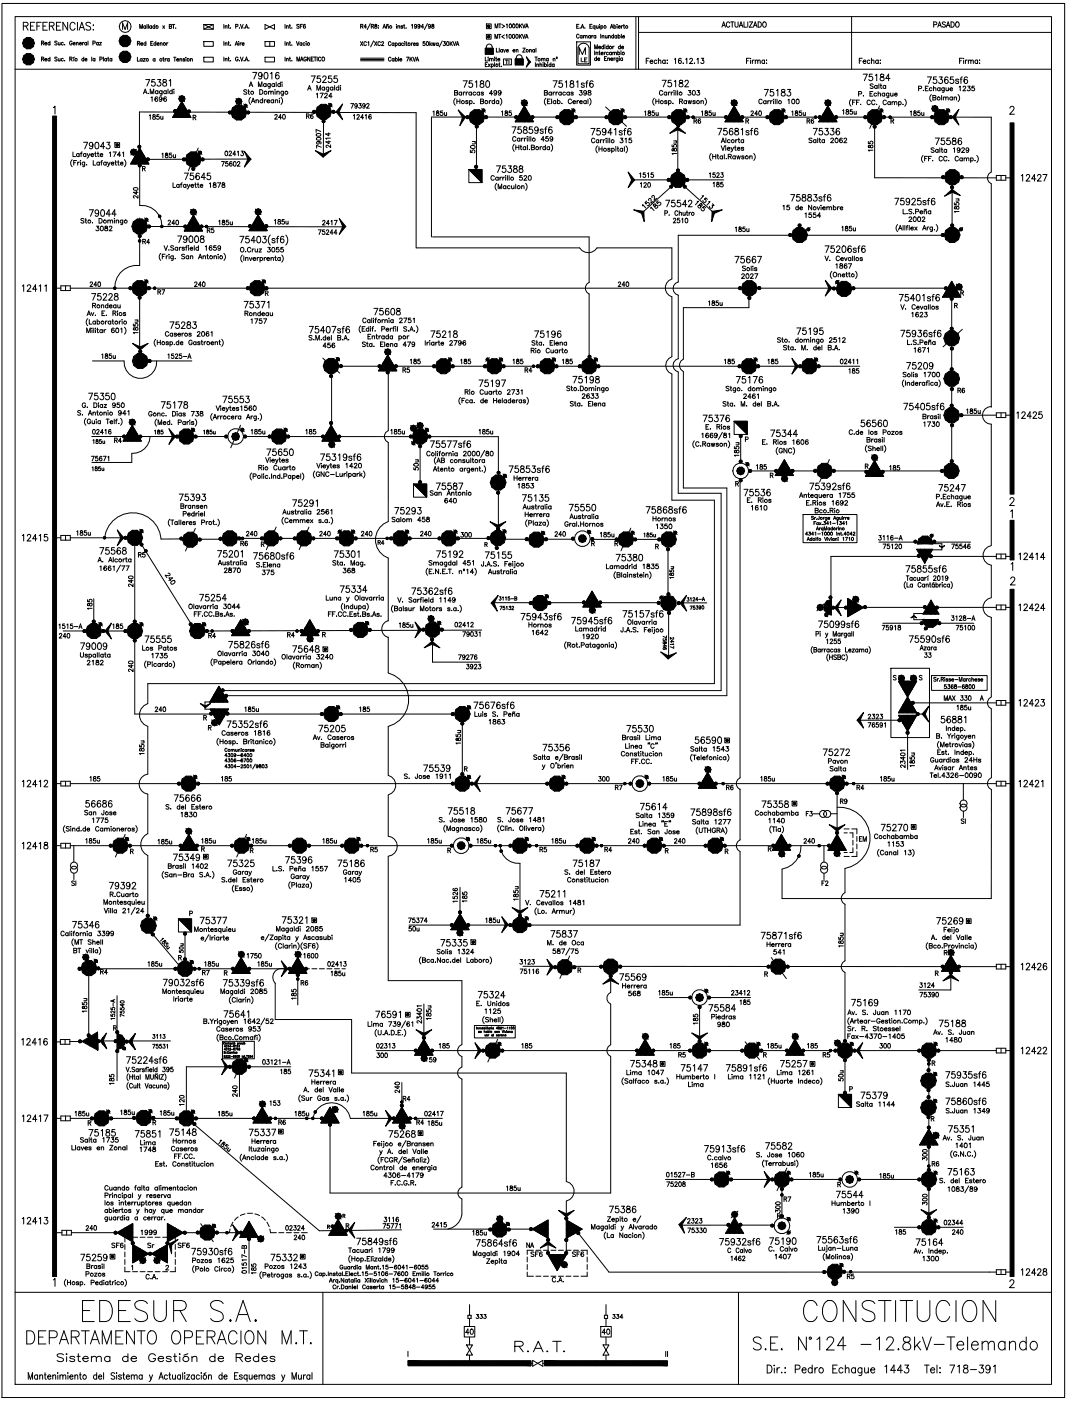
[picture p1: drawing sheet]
<svg xmlns="http://www.w3.org/2000/svg" width="226mm" height="297mm" viewBox="0 0 226 297" stroke-linecap="round" stroke-linejoin="round" font-family="sans-serif">
<g fill="none" stroke="#000" stroke-width=".21">
<path d="M.4 .7h225.3v295.6h-225.3zM3.2 3.5h219.7v290h-219.7zM3.2 14.7h219.7M4.9 5.5l.9-.1 .2-.2-.1-.3-.3-.2h-.7v1.7M5.5 5.5l.5 .9M6.5 5.5h.5M7.4 4.7h-.9v1.7h.9M7.8 5.5h.6M8.7 4.7h-.9v1.7M8.8 12.5h.4l.1-.3-.5-.1v.8M8.8 9.1h.4l.1-.3-.5-.1v.8M9.1 12.5l.2 .4"/>
<path d="M9.1 9.1l.2 .4M9.1 5.5h.6M9.5 12.6h.4v-.1a.25 .25 0 0 0-.3 0 .25 .25 0 0 0 0 .3 .25 .25 0 0 0 .3 0M9.5 9.2h.4v-.1a.25 .25 0 0 0-.3 0 .25 .25 0 0 0 0 .4 .25 .25 0 0 0 .3-.1M10 4.7h-.9v1.7h.9M10.5 5.5l.8-.1 .2-.2-.1-.3-.3-.2h-.6v1.7M10.6 12.5a.25 .25 0 0 0-.4 0 .25 .25 0 0 0 0 .3 .25 .25 0 0 0 .4 0M10.6 9.1a.25 .25 0 0 0-.4 0 .25 .25 0 0 0 0 .3 .25 .25 0 0 0 .4 0M10.6 8.7v.8M10.6 12.1v.8M11 5.5l.5 .9M12 5.5h.5"/>
<path d="M12.1 12.2l-.2-.1-.3 .1 .5 .5-.2 .2-.3-.1M12.1 8.8l-.2-.1-.3 .1 .5 .6-.2 .1-.3-.1M12.4 12.4v.5l.3-.1M12.4 9v.5l.3-.1M12.7 9v.5M12.7 12.4v.5M12.9 4.7h-.9v1.7h.9M13.4 12.5a.25 .25 0 0 0-.3 0 .25 .25 0 0 0 0 .3 .25 .25 0 0 0 .3 0M13.4 9.1a.25 .25 0 0 0-.3 0 .25 .25 0 0 0 0 .3 .25 .25 0 0 0 .3 0M13.7 12.9h.1M13.7 9.5h.1M14.3 4.7v1.7l-1-1.7v1.7"/>
<path d="M14.8 12.5h.4l.1-.3-.5-.1v.8M15 12.5l.3 .4M15.3 8.9a.28 .28 0 0 0-.3-.2 .28 .28 0 0 0-.2 .3v.2a.27 .27 0 0 0 .2 .4 .27 .27 0 0 0 .3-.4h-.2M15.5 9.2h.4v-.1a.25 .25 0 0 0-.3 0 .25 .25 0 0 0 0 .4 .25 .25 0 0 0 .3-.1M15.6 12.4v.5M15.8 12.1l-.3 .2M15.9 5.1a.55 .55 0 0 0-.6-.4 .55 .55 0 0 0-.5 .7v.4a.55 .55 0 0 0 .5 .6 .55 .55 0 0 0 .6-.4M16.2 9.1l.3-.1 .1 .5M16.2 9v.5M16.4 4.7v1.7M16.8 6.4l.5-1.7 .6 1.7M16.8 9.2h.5l-.1-.1a.25 .25 0 0 0-.3 0 .25 .25 0 0 0 0 .4 .25 .25 0 0 0 .4-.1"/>
<path d="M17 5.8h.7M17.5 9v.5M17.8 12.5a.25 .25 0 0 0-.4 0 .25 .25 0 0 0 0 .3 .25 .25 0 0 0 .4 0M17.8 12.1v.8M17.8 9l-.3 .2M18 12.6h.4v-.1a.25 .25 0 0 0-.3 0 .25 .25 0 0 0 0 .3 .25 .25 0 0 0 .3 0M18.4 9.1a.25 .25 0 0 0-.4 0 .25 .25 0 0 0 0 .3 .25 .25 0 0 0 .4 0M18.4 9v.5M18.7 8.7v.8M19.2 5a.55 .55 0 0 0-.5-.3 .55 .55 0 0 0-.5 .4l.2 .3 .7 .3 .1 .5a.62 .62 0 0 1-1 0M19.4 12.1v.8M19.7 9.1h.4v-.4h-.4v.8"/>
<path d="M19.8 5.3v.1zM19.8 6.2v.2zM20.1 12.5a.25 .25 0 0 0-.3 0 .25 .25 0 0 0 0 .3 .25 .25 0 0 0 .3 0M20.1 12.4v.5M20.8 9.1a.25 .25 0 0 0-.3 0 .25 .25 0 0 0 0 .3 .25 .25 0 0 0 .3 0M20.8 9v.5M21.1 9h.4l-.4 .5h.4M21.2 12.5h.4v-.3l-.4-.1v.8M21.9 12.1v.8M22.6 12.5a.25 .25 0 0 0-.4 0 .25 .25 0 0 0 0 .3 .25 .25 0 0 0 .4 0M22.6 12.4v.5M22.8 12.4h.3"/>
<path d="M22.9 12.1v.7l.2 .1M23.7 12.5a.25 .25 0 0 0-.3 0 .25 .25 0 0 0 0 .3 .25 .25 0 0 0 .3 0M23.7 12.4v.5M26 6.2v-1.4l.5 1.4 .5-1.4v1.4M29.1 12.1v.9h.5M29.1 9.2l.5-.1v-.2l-.5-.1v.8M29.4 9.2l.2 .4M29.6 6v-.8l.3 .8 .3-.8v.8M29.9 9.3h.4l-.1-.2a.25 .25 0 0 0-.3 .1 .25 .25 0 0 0 0 .3 .25 .25 0 0 0 .4 0M30.1 12.5a.25 .25 0 0 0-.3 0 .25 .25 0 0 0 0 .4 .25 .25 0 0 0 .3 0M30.1 12.4v.6M30.4 12.4h.4l-.4 .6h.4"/>
<path d="M30.4 19.9l.4-1 .4 1M30.6 19.6h.4M30.9 5.6a.25 .25 0 0 0-.4 0 .25 .25 0 0 0 0 .3 .25 .25 0 0 0 .4 0M30.9 5.5v.5M30.9 16.9h.8l-.6 1.4M30.9 9.2a.25 .25 0 0 0-.3 0 .25 .25 0 0 0 0 .3 .25 .25 0 0 0 .3 0M30.9 8.8v.8M31.2 5.2v.8M31.4 19.8h.1M31.5 5.2v.8M31.9 19.9v-1l.3 1 .4-1v1M32 9.2h.3"/>
<path d="M32.1 5.6a.25 .25 0 0 0-.3 0 .25 .25 0 0 0 0 .3 .25 .25 0 0 0 .3 0M32.1 5.5v.5M32.4 8.8h-.4v.8h.4M32.8 5.6a.25 .25 0 0 0-.3 0 .25 .25 0 0 0 0 .3 .25 .25 0 0 0 .3 0M32.8 5.2v.8M32.8 16.9h-.6v.6a.45 .45 0 0 1 .6 0 .45 .45 0 0 1 0 .6 .45 .45 0 0 1-.7-.1M32.9 12.5a.25 .25 0 0 0-.4 0 .25 .25 0 0 0 0 .4 .25 .25 0 0 0 .4 0M32.9 12.4v.6M33 9.2a.25 .25 0 0 0-.3 0 .25 .25 0 0 0 0 .3 .25 .25 0 0 0 .3 0M33 8.8v.8M33.3 9.3h.4v-.2a.25 .25 0 0 0-.4 .1 .25 .25 0 0 0 .1 .3 .25 .25 0 0 0 .3 0M33.4 16.9h.7l-.4 .5a.44 .44 0 0 1 .4 .7 .44 .44 0 0 1-.8-.1"/>
<path d="M33.5 19.4a.31 .31 0 0 0-.5-.1 .31 .31 0 0 0 0 .5 .31 .31 0 0 0 .5-.1M33.5 19.2v.7M34 9.2l.3-.1 .1 .5M34 9.1v.5M34.4 19.2l-.1 .9-.4 .1M34.4 19.4a.31 .31 0 0 0-.5-.1 .31 .31 0 0 0 0 .5 .31 .31 0 0 0 .5-.1M34.5 5.5l.4 .5M34.5 12.4h.3M34.6 16.9v.4a.56 .56 0 0 1 .6 .3 .56 .56 0 0 1 0 .6l-.2 .1a.46 .46 0 0 1-.5-.5 .46 .46 0 0 1 .6-.4l.2-.2-.1-.3zM34.6 12.1v.7l.2 .2M34.9 5.5l-.4 .5M35 12.4v.6"/>
<path d="M35.2 19.4a.31 .31 0 0 0-.4-.1 .31 .31 0 0 0 0 .5 .31 .31 0 0 0 .4-.1M35.2 19.2v.7M35.3 12.4l-.3 .3M35.3 9.1v.5M35.6 18.9v1M35.6 9.1l-.3 .2M35.9 17.1l.3-.2v1.4M35.9 12.5a.25 .25 0 0 0-.4 0 .25 .25 0 0 0 0 .4 .25 .25 0 0 0 .4 0M35.9 12.4v.6M35.9 5.6l.5 .1-.2 .3h-.3v-.8l.5 .1-.2 .3M36.5 19.4a.31 .31 0 0 0-.5-.1 .31 .31 0 0 0 0 .5 .31 .31 0 0 0 .5-.1M36.5 18.9v1"/>
<path d="M36.5 5.2h.5M36.8 5.2v.8M36.8 12.1h.5M36.8 18.9h.1M36.9 19.3v.6M37.1 12.1v.9M37.3 5.9h.1M37.5 12.7h.4l-.1-.2a.25 .25 0 0 0-.3 0 .25 .25 0 0 0 0 .4 .25 .25 0 0 0 .4 0M38.1 12.6l.4-.1v.5M38.1 12.4v.6M39.2 12.5h-.4v.1l.4 .3-.2 .1-.2-.1M39.4 12.2h.1"/>
<path d="M39.4 12.5v.5M40.4 12.6l.4-.1v.5M40.4 12.4v.6M43.2 12.1h2v1h-2zM43.2 8.8h2v1h-2zM43.2 5.2h2v1h-2zM43.2 5.2l2 1M45.2 5.2l-2 1M47.5 5.2v.8M47.5 8.8v.8M47.5 12.1v.8M47.7 12.5l.4-.1v.5"/>
<path d="M47.7 9.2l.4-.1v.5M47.7 5.6l.4-.1v.5M47.7 5.4v.6M47.7 9.1v.5M47.7 12.4v.5M48.4 12.4h.2M48.4 5.4h.2M48.4 9.1h.2M48.5 12.1v.7l.1 .1M48.5 8.8v.7l.1 .1M48.5 5.2v.6l.1 .2M48.9 12.9h.1"/>
<path d="M48.9 9.5h.1M48.9 5.9h.1M49.9 9.6l.2-.8 .3 .8M50 5.6h.4v-.4h-.4v.8M50 9.3h.3M50.5 12.3a.28 .28 0 0 0-.4-.2 .28 .28 0 0 0-.2 .3v.2a.27 .27 0 0 0 .3 .3 .27 .27 0 0 0 .3-.3h-.2M50.6 8.8h.1M50.6 9.1v.5M50.8 12.9h.1M50.8 5.9h.1M50.9 9.1v.5M51 12.1l.3 .8 .2-.8"/>
<path d="M51 5.2l.3 .8 .2-.8M51.2 9.1l-.3 .2M51.3 9.3h.5l-.1-.2a.25 .25 0 0 0-.3 .1 .25 .25 0 0 0 0 .3 .25 .25 0 0 0 .4 0M51.8 12.9h.1M51.8 5.9h.1M52 12.9l.3-.8 .2 .8M52 6l.3-.8 .2 .8M52.1 5.7h.3M52.1 12.7h.3M52.3 19.2l-.2-.2-.4 .2 .1 .2 .5 .3-.2 .3-.4-.1M52.6 19.3h.3M52.7 19v.8l.2 .2"/>
<path d="M52.8 12.9h.1M52.8 5.9h.1M52.8 18.4l.4-1 .4 1M53 18h.4M53.6 15.4h.8l-.6 1.3M54.8 18.4v-1l.4 1 .3-1v1M55.1 19h.3a.52 .52 0 0 1 .3 .5 .52 .52 0 0 1-.3 .5h-.3zM55.6 15.8a.39 .39 0 0 1-.6 .3 .39 .39 0 0 1-.1-.6 .39 .39 0 0 1 .6 .1l.1 .2a.66 .66 0 0 1-.5 .9l-.3-.2M56.2 15.4h.1a.75 .75 0 0 1 .5 .7 .75 .75 0 0 1-.5 .6 .95 .95 0 0 1-.1-1.3zM56.2 12.1h2v1h-2zM56.2 8.8h2v1h-2zM56.2 5.2l2 1v-1l-2 1z"/>
<path d="M56.4 17.9a.31 .31 0 0 0-.4-.1 .31 .31 0 0 0 0 .5 .31 .31 0 0 0 .4-.1M56.4 17.7v.7M56.9 19.5l.3-.2 .2 .1v.6M56.9 19.3v.7M57.2 8.8v1M57.3 17.7v.9h-.4M57.3 17.9a.31 .31 0 0 0-.5-.1 .31 .31 0 0 0 0 .5 .31 .31 0 0 0 .5-.1M57.3 15.6l.3-.2v1.3M57.4 19.5l.3-.2 .2 .1v.6M58.2 17.9a.31 .31 0 0 0-.5-.1 .31 .31 0 0 0 0 .5 .31 .31 0 0 0 .5-.1M58.2 17.7v.7M58.3 19.1h.1"/>
<path d="M58.3 19.4v.6M58.6 17.4v1M58.7 19.5l.2-.2 .3 .1v.6M58.7 19.3v.7M59.1 15.6v-.2a.39 .39 0 0 0-.6 .2v.9a.39 .39 0 0 0 .6 .1 .39 .39 0 0 0-.1-.6 .39 .39 0 0 0-.6 .3M59.4 17.9a.31 .31 0 0 0-.4-.1 .31 .31 0 0 0 0 .5 .31 .31 0 0 0 .4-.1M59.4 17.4v1M59.8 17.4h.1M59.8 17.8v.6M60.1 19.3l-.1 .9-.3 .1M60.1 19.5a.31 .31 0 0 0-.5-.1 .31 .31 0 0 0 0 .5 .31 .31 0 0 0 .5 0M60.4 5.2v.8"/>
<path d="M60.4 8.8v.8M60.4 12.1v.8M60.7 12.5l.4-.1v.5M60.7 9.2l.4-.1v.5M60.7 5.6l.4-.1v.5M60.7 5.4v.6M60.7 9.1v.5M60.7 12.4v.5M61.3 12.4h.3M61.3 5.4h.3M61.3 9.1h.3M61.4 12.1v.7l.2 .1"/>
<path d="M61.4 8.8v.7l.2 .1M61.4 5.2v.6l.2 .2M61.9 12.9h.1M61.9 9.5h.1M61.9 5.9h.1M62.8 8.8l.3 .8 .3-.8M62.9 12.9v-.8l.3 .8 .3-.8v.8M63.4 5.3l-.2-.1-.3 .1 .5 .5-.2 .2-.3-.1M63.7 5.6h.2M63.7 12.9l.3-.8 .3 .8M63.8 12.7h.4M64 9.2a.24 .24 0 0 0-.4 0 .24 .24 0 0 0 0 .3 .24 .24 0 0 0 .4 0"/>
<path d="M64 9.1v.5M64.1 5.2h-.4v.8M64.7 9.2a.25 .25 0 0 0-.4 0 .25 .25 0 0 0 0 .3 .25 .25 0 0 0 .4 0M64.7 5.3v-.1a.38 .38 0 0 0-.4 .4 .38 .38 0 0 0 .4 .4 .25 .25 0 0 0 0-.5 .25 .25 0 0 0-.4 .2M64.9 8.8h.1M64.9 9.1v.5M65 12.3a.28 .28 0 0 0-.4-.2 .28 .28 0 0 0-.2 .3v.2a.27 .27 0 0 0 .3 .3 .27 .27 0 0 0 .3-.3h-.2M65.2 19.1l.4-1 .4 1M65.4 18.8h.4M65.7 12.1v.8l-.5-.8v.8M66 16.1h.8l-.6 1.4M66 12.5h.3"/>
<path d="M66.5 12.1h-.5v.8h.5M66.6 12.1h.5M66.8 12.1v.8M67.1 20l.2-.2v.9M67.2 19.1v-1l.4 1 .3-1v1M67.2 12.1v.8M67.9 19.8h.6l-.5 .9M67.9 16.1h-.6l-.1 .6a.45 .45 0 0 1 .7 0 .45 .45 0 0 1-.1 .7 .45 .45 0 0 1-.6-.2M68 12.3a.28 .28 0 0 0-.3-.2 .28 .28 0 0 0-.2 .3v.2a.28 .28 0 0 0 .2 .3 .28 .28 0 0 0 .3-.2M68.4 16.4l.3-.3 .3 .1 .1 .2-.1 .4-.6 .7h.8M68.8 18.6a.31 .31 0 0 0-.5 0 .31 .31 0 0 0 0 .4 .31 .31 0 0 0 .5 0M68.8 18.5v.6"/>
<path d="M68.8 20l.2-.2 .4 .2-.6 .7h.6M69.7 18.5l-.1 .8-.3 .1M69.7 18.6a.31 .31 0 0 0-.5 0 .31 .31 0 0 0 0 .4 .31 .31 0 0 0 .5 0M70.3 16.1h-.6l-.1 .6a.45 .45 0 0 1 .7 0 .45 .45 0 0 1-.1 .7 .45 .45 0 0 1-.6-.2M70.6 18.6a.31 .31 0 0 0-.5 0 .31 .31 0 0 0 0 .4 .31 .31 0 0 0 .5 0M70.6 18.5v.6M70.9 18.1v1M71.5 16.1h-.6l-.1 .6a.45 .45 0 0 1 .7 0 .45 .45 0 0 1-.1 .7 .45 .45 0 0 1-.6-.2M71.8 18.6a.31 .31 0 0 0-.4 0 .31 .31 0 0 0 0 .4 .31 .31 0 0 0 .4 0M71.8 18.1v1M72.2 18.2h.1M72.2 18.5v.6"/>
<path d="M76.4 8.8l.5 .9M76.4 12.9h5M76.4 12.6h5M76.4 12.3h5M76.5 5.6l.4-.1v-.3h-.4v.8M76.7 5.6l.3 .4M76.9 8.8l-.5 .9M77.7 9a.27 .27 0 0 0-.4-.2 .27 .27 0 0 0-.2 .3v.2a.28 .28 0 0 0 .2 .4 .28 .28 0 0 0 .4-.2M77.7 5.7h-.5l.3-.5v.8M78 9l.2-.2v.9M78.5 5l-.6 1.3M78.7 5.6l.4-.1 .1-.3h-.5v.8"/>
<path d="M79 5.6l.2 .4M79.2 8.7l-.6 1.2M79.4 8.8l.5 .9M79.5 5.2v.2a.43 .43 0 0 1 .4 .6h-.1a.27 .27 0 0 1-.4-.3 .27 .27 0 0 1 .4-.2l.1-.3zM79.9 8.8l-.5 .9M80.2 5.4h.1M80.2 5.9h.1M80.6 9a.27 .27 0 0 0-.3-.2 .27 .27 0 0 0-.2 .3v.2a.28 .28 0 0 0 .2 .4 .28 .28 0 0 0 .3-.2M80.9 9l.1-.2 .3 .2-.4 .7h.5M81.2 6l.3-.8 .3 .8M81.3 5.7h.4M81.9 5.6l.4-.1v.5"/>
<path d="M81.9 5.4v.6M82.3 5.2l-.4 .1M82.9 9a.28 .28 0 0 0-.4-.2 .28 .28 0 0 0-.2 .3v.2a.28 .28 0 0 0 .2 .4 .28 .28 0 0 0 .4-.2M82.9 12.3a.28 .28 0 0 0-.3-.2 .28 .28 0 0 0-.2 .3v.2a.28 .28 0 0 0 .2 .4 .28 .28 0 0 0 .3-.2M83.5 9.2a.24 .24 0 0 0-.3 0 .24 .24 0 0 0 0 .4 .24 .24 0 0 0 .3-.1M83.5 9.1v.6M83.5 12.5a.24 .24 0 0 0-.3 0 .24 .24 0 0 0 0 .4 .24 .24 0 0 0 .3-.1M83.5 12.4v.6M83.8 9.2a.25 .25 0 0 1 .4 0 .25 .25 0 0 1 0 .4 .25 .25 0 0 1-.4-.1M83.8 9.1v.8M83.8 12.5a.25 .25 0 0 1 .4 0 .25 .25 0 0 1 0 .4 .25 .25 0 0 1-.4-.1M83.8 12.1v.9"/>
<path d="M84 5.2h.1M84.1 5.5v.5M84.3 5.6l.4-.1v.5M84.3 5.4v.6M84.5 12.1v.9M84.8 12.6h.4v-.1a.25 .25 0 0 0-.4 0 .25 .25 0 0 0 0 .4 .25 .25 0 0 0 .4-.1M84.9 9.2a.25 .25 0 0 0-.4 0 .25 .25 0 0 0 0 .4 .25 .25 0 0 0 .4-.1M84.9 9.1v.6M85.4 5.6l-.4-.1v.1l.4 .3-.2 .1-.2-.1M85.6 9.2a.25 .25 0 0 0-.4 0 .25 .25 0 0 0 0 .4 .25 .25 0 0 0 .4-.1M85.6 5.4h.2M85.7 5.2v.6l.1 .2"/>
<path d="M85.8 8.9h.1M85.8 9.1v.6M86 9.1h.3M86.1 5.9h.1M86.1 8.8v.7l.2 .2M86.2 12.1h.5l-.4 .9M86.9 12.1v.9M87.1 12.5l.3 .5M87.2 9.1v.6M87.2 5.3l.2-.1v.8M87.4 12.1l-.5 .6M87.5 9.1l-.3 .2"/>
<path d="M87.6 12.1l.2 .9 .3-.9M87.6 9.3h.5l-.1-.1a.25 .25 0 0 0-.3 0 .25 .25 0 0 0 0 .4 .25 .25 0 0 0 .4-.1M88.2 13l.3-.9 .3 .9M88.3 12.7h.4M88.3 5.4a.23 .23 0 0 1-.3 .2 .23 .23 0 0 1-.1-.3 .23 .23 0 0 1 .4 0l-.1 .7-.3-.1M88.7 9.2l-.2-.1-.2 .1 .3 .2v.2l-.3-.1M89 5.4a.23 .23 0 0 1-.3 .2 .23 .23 0 0 1-.1-.3 .23 .23 0 0 1 .4 0l-.1 .7-.3-.1M89.8 5.7h-.5l.3-.5v.8M90.1 8.8h-.4v.4a.27 .27 0 0 1 .4 0 .27 .27 0 0 1-.1 .4 .27 .27 0 0 1-.4-.1M90.5 8.9a.38 .38 0 0 1 .4 .3 .38 .38 0 0 1-.4 .4l-.1-.3zM90.6 5l-.6 1.3M91.1 8.8v.9"/>
<path d="M91.3 5.4a.24 .24 0 0 1-.4 .2 .24 .24 0 0 1-.1-.3 .24 .24 0 0 1 .4 0v.7l-.4-.1M91.3 9.3l.2 .4M91.5 9.1l-.4 .4M91.6 5.2l-.1 .2a.44 .44 0 0 1 .4 .6h-.2a.27 .27 0 0 1-.2-.3 .27 .27 0 0 1 .4-.2v-.3zM91.7 9.1l.1 .6 .2-.6 .1 .6 .2-.6M92.9 9.2a.25 .25 0 0 0-.3 0 .25 .25 0 0 0 0 .4 .25 .25 0 0 0 .3-.1M92.9 9.1v.6M93.8 8.7l-.7 1.2M94 8.8h.4l-.2 .3a.27 .27 0 0 1 .2 .5 .26 .26 0 0 1-.4-.1M94.8 8.9a.38 .38 0 0 1 .4 .3 .38 .38 0 0 1-.4 .4zM95.4 8.8v.9M95.6 9.2l.3 .5"/>
<path d="M95.9 8.8l-.5 .6M96.1 8.8l.3 .9 .2-.9M96.4 19.7l.6 .1v.2l-.2 .2h-.4v-1l.6 .1v.3l-.2 .1M96.7 9.7l.3-.9 .3 .9M96.8 9.4h.4M97.9 19.7a.31 .31 0 0 0-.5-.1 .31 .31 0 0 0 0 .5 .31 .31 0 0 0 .5-.1M97.9 19.5v.7M98.2 17.1h.8l-.6 1.4M98.2 19.5v.7M98.6 19.5l-.4 .3M98.8 19.5v.7M99.2 19.5l-.4 .3"/>
<path d="M99.9 19.7a.31 .31 0 0 0-.4-.1 .31 .31 0 0 0 0 .5 .31 .31 0 0 0 .4-.1M99.9 19.5v.7M100.1 17.1h-.6l-.1 .6a.45 .45 0 0 1 .7 0 .45 .45 0 0 1-.1 .7 .45 .45 0 0 1-.6-.1M100.8 17.4l.3-.3v1.4M100.8 19.7a.31 .31 0 0 0-.4-.1 .31 .31 0 0 0 0 .5 .31 .31 0 0 0 .4-.1M101.7 19.7a.31 .31 0 0 0-.5-.1 .31 .31 0 0 0 0 .5 .31 .31 0 0 0 .5-.1M101.7 19.5v.7M101.9 17.2v.4a.56 .56 0 0 1 .6 .2 .56 .56 0 0 1 0 .7h-.2a.46 .46 0 0 1-.6-.4 .46 .46 0 0 1 .7-.4l.1-.2v-.3zM102.5 19.7l-.2-.2-.3 .2 .5 .2v.2l-.5-.1M102.9 12.1v.8h.4M102.9 13.7h.3M102.9 10.2h1.7v1.3h-1.7z"/>
<path d="M103.1 10.2a.68 .68 0 0 1 .8-.8l.3 .2 .2 .6M103.1 7.3h1v1h-1zM103.1 5.1h1v1h-1zM103.1 17.2l.2-.1a.74 .74 0 0 1 .5 .7 .74 .74 0 0 1-.5 .7 .96 .96 0 0 1-.2-1.3zM103.4 13.3h-.5v.8h.5M103.5 12.1h.1M103.5 12.4v.5M103.5 13.6l.4 .5M103.8 12.5l.3-.1 .1 .5M103.8 12.4v.5M103.9 13.6l-.4 .5M104.2 13.7a.25 .25 0 0 1 .3 0 .25 .25 0 0 1 0 .3 .25 .25 0 0 1-.3 0"/>
<path d="M104.2 12.5l.3-.1 .1 .5M104.2 13.6v.8M104.5 19.8h-.7l.4-.6v1M104.8 12.1h.1M104.9 12.4v.5M104.9 13.3v.8M104.9 8.1v-.8l.3 .8 .3-.8v.8M105 5.9v-.8l.3 .8 .2-.8v.8M105.1 12.4h.2M105.2 12.1v.7l.2 .1M105.2 10.2v.8h.5M105.3 19.5a.3 .3 0 0 1-.4 .3 .3 .3 0 0 1-.1-.5 .3 .3 0 0 1 .4 0v.8l-.5-.1"/>
<path d="M105.5 12.6h.5l-.1-.1a.25 .25 0 0 0-.3 0 .25 .25 0 0 0 0 .3 .25 .25 0 0 0 .4 0M105.7 7.3h.5M105.7 5.1h.5M105.8 13.6h.2M105.8 10.2v.8M105.9 13.3v.7l.1 .1M105.9 7.3v.8M106 5.1v.8M106.2 19.5a.3 .3 0 0 1-.4 .3 .3 .3 0 0 1-.1-.5 .3 .3 0 0 1 .5 0l-.1 .8-.4-.1M106.3 14h.1M106.4 5.2l.6 .4-.6 .3M106.5 10.6a.25 .25 0 0 0-.3 0 .25 .25 0 0 0 0 .3 .25 .25 0 0 0 .3 0"/>
<path d="M106.5 10.5v.5M106.7 10.5l.3 .5 .2-.5M106.8 12.5h1.6v1.3h-1.6zM106.9 7.4l-.5 .4 .5 .3M107.1 12.8h.6M107.3 7.5l.2-.2v.8M107.3 5.2l.2-.1v.8M107.4 10.7h.4l-.1-.1a.25 .25 0 0 0-.3 0 .25 .25 0 0 0 0 .4 .25 .25 0 0 0 .4-.1M107.4 12.8v.8M107.9 12.8v.8M108 7.3a.38 .38 0 0 1 .4 .4 .38 .38 0 0 1-.4 .4l-.1-.3zM108.1 5.1a.38 .38 0 0 1 .4 .4 .38 .38 0 0 1-.4 .4z"/>
<path d="M108.7 7.3a.38 .38 0 0 1 .4 .4 .38 .38 0 0 1-.4 .4zM108.8 10.7h.4l-.1-.1a.25 .25 0 0 0-.3 0 .25 .25 0 0 0 0 .4 .25 .25 0 0 0 .4-.1M108.8 5.1a.38 .38 0 0 1 .4 .4 .38 .38 0 0 1-.4 .4zM109.2 12.5h1.7v1.3h-1.7zM109.4 10.7l.4-.2v.5M109.4 10.5v.5M109.4 7.3a.38 .38 0 0 1 .4 .4 .38 .38 0 0 1-.4 .4zM109.5 12.5a.68 .68 0 0 1 .8-.9l.3 .2 .1 .7M109.5 5.1a.38 .38 0 0 1 .4 .4 .38 .38 0 0 1-.4 .4l-.1-.3zM110.1 7.3v.8M110.1 5.1v.8M110.3 7.7l.3 .4"/>
<path d="M110.3 5.4l.3 .5M110.6 7.3l-.5 .6M110.6 5.1l-.5 .5M110.7 7.3l.3 .8 .3-.8M110.8 5.1l.3 .8 .3-.8M110.8 10.2h.5l-.5 .8h.5M111.4 8.1l.3-.8 .3 .8M111.4 5.9l.3-.8 .3 .8M111.5 7.9h.4M111.5 5.6h.4M112.3 10.7l.3-.2 .1 .5M112.3 10.5v.5"/>
<path d="M113.3 10.6a.25 .25 0 0 0-.3 0 .25 .25 0 0 0 0 .3 .25 .25 0 0 0 .3 0M113.3 10.5v.5M113.4 12.1h.5M113.5 13.3v.8M113.6 10.2v.8M113.7 12.1v.8M113.8 13.7l.4-.1v.5M113.8 13.6v.5M114.5 13.7l.3-.1 .1 .5M114.5 13.3v.8M114.8 12.5l.3-.1 .1 .5M114.8 12.4v.5"/>
<path d="M115.2 12.5l.3-.1 .1 .5M115.1 13.3h.1M115.2 13.6v.5M115.4 19.7l.6 .1 .1 .2-.3 .2h-.4v-1l.6 .1v.3l-.2 .1M115.4 13.7a.25 .25 0 0 1 .4 0 .25 .25 0 0 1 0 .3 .25 .25 0 0 1-.4 0M115.4 13.3v.8M116.1 13.3h.1M116.1 13.6v.5M116.2 12.5a.25 .25 0 0 0-.3 0 .25 .25 0 0 0 0 .3 .25 .25 0 0 0 .3 0M116.2 12.4v.5M116.8 13.7a.24 .24 0 0 0-.3 0 .24 .24 0 0 0 0 .3 .24 .24 0 0 0 .3 0M116.8 13.3v.8"/>
<path d="M116.9 19.7a.31 .31 0 0 0-.5-.1 .31 .31 0 0 0 0 .5 .31 .31 0 0 0 .5-.1M116.9 19.5v.7M117.2 17.1h.9l-.6 1.4M117.3 19.5v.7M117.3 12.5l.3-.1 .1 .5M117.3 12.4v.5M117.5 13.7a.25 .25 0 0 0-.4 0 .25 .25 0 0 0 0 .3 .25 .25 0 0 0 .4 0M117.5 13.6v.5M117.6 19.5l-.3 .3M117.9 19.5v.7M118 12.4h.1M118.2 19.5l-.3 .3"/>
<path d="M119 19.7a.31 .31 0 0 0-.5-.1 .31 .31 0 0 0 0 .5 .31 .31 0 0 0 .5-.1M119 19.5v.7M119.2 17.1h-.6l-.1 .6a.45 .45 0 0 1 .7 0 .45 .45 0 0 1-.1 .7 .45 .45 0 0 1-.7-.1M119.8 17.4l.3-.3v1.4M119.9 19.7a.31 .31 0 0 0-.5-.1 .31 .31 0 0 0 0 .5 .31 .31 0 0 0 .5-.1M120.7 19.7a.31 .31 0 0 0-.5-.1 .31 .31 0 0 0 0 .5 .31 .31 0 0 0 .5-.1M120.7 19.5v.7M121 17.2v.4a.56 .56 0 0 1 .6 .2 .56 .56 0 0 1 0 .7h-.2a.46 .46 0 0 1-.6-.4 .46 .46 0 0 1 .6-.4l.2-.2v-.3zM121.5 19.7l-.1-.2-.4 .2 .5 .2v.2l-.5-.1M122.2 17.4l.3-.3v1.4M122.3 8.9h2.9v4.9h-2.9zM122.3 5.6h.3"/>
<path d="M122.7 5.2h-.4v.8h.4M122.8 9.6a1.2 1.2 0 0 1 1.2-.4 1.2 1.2 0 0 1 .9 .9v3.4h-2.4v-3.4zM122.8 7.4a.28 .28 0 0 0-.4-.2 .28 .28 0 0 0-.2 .4v.2a.28 .28 0 0 0 .2 .3 .28 .28 0 0 0 .4-.2M122.8 11.5v-1.4l.7 1.4 .6-1.4v1.4M122.9 19.2h.5l-.3 .4a.32 .32 0 0 1 .3 .5 .32 .32 0 0 1-.6-.1M123 5.9h.1M123.2 6l.3-.8 .3 .8M123.2 12.3v.8M123.3 5.7h.4M123.4 7.6a.24 .24 0 0 0-.3 0 .24 .24 0 0 0 0 .4 .24 .24 0 0 0 .3 0M123.4 7.5v.6M123.6 13h.1"/>
<path d="M123.7 7.7l.4-.1v.5M123.7 7.5v.6M123.9 17.8l-.3-.2-.4 .2 .6 .3v.4h-.3l-.3-.2M123.9 12.7h.4M124 5.9h.1M124.1 7.7l.4-.1v.5M124.2 17.6h.4M124.3 19.5a.3 .3 0 0 1-.4 .3 .3 .3 0 0 1-.1-.5 .3 .3 0 0 1 .5 0l-.1 .8-.4-.1M124.5 12.3h-.6v.8h.6M124.7 17.1l-.3 .1v.2v1.1M124.7 19.2v.3a.4 .4 0 0 1 .5 .2 .4 .4 0 0 1 0 .4h-.5v-.3l.6-.4-.1-.2zM125.1 5.6h.2"/>
<path d="M125.2 7.6a.25 .25 0 0 0-.4 0 .25 .25 0 0 0 0 .4 .25 .25 0 0 0 .4 0M125.2 7.5v.6M125.5 7.5v.6M125.5 5.2h-.4v.8h.4M125.7 17.3v-.1a.39 .39 0 0 0-.6 .2v.9a.39 .39 0 0 0 .6 .1 .39 .39 0 0 0-.1-.6 .39 .39 0 0 0-.6 .3M125.7 7.5l-.2 .3M126.1 10.4v-.9l.3 .9 .2-.9v.9M126.1 10.8v.8M126.1 5.6a.25 .25 0 0 0-.3-.1 .25 .25 0 0 0 0 .4 .25 .25 0 0 0 .3 0M126.1 5.4v.9M126.3 7.6a.25 .25 0 0 0-.3 0 .25 .25 0 0 0 0 .4 .25 .25 0 0 0 .3 0M126.3 7.5v.6"/>
<path d="M126.4 11.2l.3-.1 .1 .5M126.4 11.1v.5M126.4 5.4l.1 .6 .3-.2M126.5 12.4a.25 .25 0 0 0-.4 0 .25 .25 0 0 0 0 .3 .25 .25 0 0 0 .4 0M126.5 12v.8M126.7 12.5h.4v-.1a.25 .25 0 0 0-.3 0 .25 .25 0 0 0 0 .4 .25 .25 0 0 0 .3-.1M126.8 5.4v.6M126.9 10h.4v-.1a.25 .25 0 0 0-.4 0 .25 .25 0 0 0 .1 .4 .25 .25 0 0 0 .3-.1M127 11.1h.2M127.1 10.8v.7l.2 .1M127.1 5.2h.1M127.1 5.5v.5"/>
<path d="M127.4 7.2v.9M127.4 5.6a.25 .25 0 0 1 .3-.1 .25 .25 0 0 1 0 .4 .25 .25 0 0 1-.3 0M127.4 5.4v.9M127.4 11.3h.5l-.1-.2a.25 .25 0 0 0-.3 .1 .25 .25 0 0 0 0 .3 .25 .25 0 0 0 .4 0M127.6 7.7l.4-.1v.5M127.6 7.5v.6M128 9.9a.25 .25 0 0 0-.4 0 .25 .25 0 0 0 0 .4 .25 .25 0 0 0 .4-.1M128 9.5v.9M128.1 11.1v.5M128.2 12.4h.2M128.2 9.6h.1M128.3 9.8v.6"/>
<path d="M128.3 7.5l.1 .5 .3-.1M128.4 11.1l-.3 .2M128.6 12h-.4v.8h.4M128.7 7.5v.6M128.8 12.4l.4-.1v.5M128.8 12.3v.5M128.9 9.9a.25 .25 0 0 0-.3 0 .25 .25 0 0 0 0 .4 .25 .25 0 0 0 .3-.1M128.9 9.5v.9M129 11.2a.25 .25 0 0 0-.4 0 .25 .25 0 0 0 0 .3 .25 .25 0 0 0 .4 0M129 7.7l.4-.1v.5M129 7.5v.6M129.4 6l.3-.8 .3 .8"/>
<path d="M129.5 12.5h.4v-.1a.25 .25 0 0 0-.4 0 .25 .25 0 0 0 .1 .3 .25 .25 0 0 0 .3 0M129.5 5.7h.4M129.6 11.2a.25 .25 0 0 0-.3 0 .25 .25 0 0 0 0 .3 .25 .25 0 0 0 .3 0M129.6 11.1v.5M129.9 11.2l.4-.1v.5M129.9 9.8v.6M129.9 11.1v.5M130.1 7.6a.25 .25 0 0 0-.4 0 .25 .25 0 0 0 0 .4 .25 .25 0 0 0 .4 0M130.1 7.2v.9M130.2 5.6a.25 .25 0 0 1 .3-.1 .25 .25 0 0 1 0 .4 .25 .25 0 0 1-.3 0M130.2 5.2v.8M130.2 12.3v.5"/>
<path d="M130.2 9.8l-.3 .2M130.3 11.2l.4-.1v.5M130.4 12.3l-.2 .2M130.8 7.6a.25 .25 0 0 0-.4 0 .25 .25 0 0 0 0 .4 .25 .25 0 0 0 .4 0M130.8 7.5v.6M130.8 5.2h.1M130.8 5.5v.5M131 11.2a.25 .25 0 0 1 .3 0 .25 .25 0 0 1 0 .3 .25 .25 0 0 1-.3 0M131 10.8v.8M131 12.3v.7l-.3 .1M131 12.4a.24 .24 0 0 0-.3 0 .24 .24 0 0 0 0 .3 .24 .24 0 0 0 .3 0M131 7.6a.25 .25 0 0 1 .4 0 .25 .25 0 0 1 0 .4 .25 .25 0 0 1-.4 0"/>
<path d="M131 7.2v.9M131.1 5.7h.4v-.2a.25 .25 0 0 0-.4 .1 .25 .25 0 0 0 .1 .3 .25 .25 0 0 0 .3 0M131.3 12h.1M131.3 12.3v.5M131.5 9.9a.25 .25 0 0 0-.3 0 .25 .25 0 0 0 0 .4 .25 .25 0 0 0 .3-.1M131.5 9.5v.9M131.6 10.8h.1M131.7 11.1v.5M131.7 7.2v.9M131.8 5.4v.6M131.8 10h.4v-.1a.25 .25 0 0 0-.4 0 .25 .25 0 0 0 .1 .4 .25 .25 0 0 0 .3-.1M132 7.8h.4v-.2a.25 .25 0 0 0-.4 0 .25 .25 0 0 0 .1 .4 .25 .25 0 0 0 .3 0"/>
<path d="M132 12.4a.25 .25 0 0 0-.4 0 .25 .25 0 0 0 0 .3 .25 .25 0 0 0 .4 0M132 12.3v.5M132.1 5.4l-.3 .3M132.2 5.4h.2M132.3 5.2v.6l.1 .2M134.8 3.5v11.2M135.4 3.5v11.2M135.4 6.9h87.5M137 12.9h.4M137.6 12.4h-.6v1.1M137.8 13h.6a.29 .29 0 0 0-.3-.3 .29 .29 0 0 0-.3 .3l.3 .5 .3-.2M139.3 12.9a.33 .33 0 0 0-.5 0 .33 .33 0 0 0 0 .4 .33 .33 0 0 0 .5 0"/>
<path d="M139.6 12.9l.2-.2 .3 .1v.7M139.6 12.4v1.1M140.4 17h.8l-.6 1.4M140.5 19.4a.36 .36 0 0 0-.4-.2 .36 .36 0 0 0-.3 .4v.2a.36 .36 0 0 0 .3 .4 .36 .36 0 0 0 .4-.3M141 12.9a.33 .33 0 0 0-.5 0 .33 .33 0 0 0 0 .4 .33 .33 0 0 0 .5 0M141 12.7v.8M141.3 19.7a.31 .31 0 0 0-.4-.1 .31 .31 0 0 0 0 .5 .31 .31 0 0 0 .4-.1M141.3 19.5v.7M141.5 12.7v.1zM141.5 13.4h.1M141.7 19.5v.7M142.1 19.5l-.4 .3"/>
<path d="M142.3 17h-.6l-.1 .6a.45 .45 0 0 1 .7 0 .45 .45 0 0 1-.1 .7 .45 .45 0 0 1-.6-.2M142.3 19.5v.7M142.7 19.5l-.4 .3M142.9 19.2h.1M142.9 19.6v.6M142.9 17.3l.3-.3v1.4M143 12.6l.2-.2v1.1M143.3 19.2v1M143.7 19.2v1M144.1 17.1v.4a.56 .56 0 0 1 .6 .2 .56 .56 0 0 1 0 .6l-.2 .1a.46 .46 0 0 1-.6-.5 .46 .46 0 0 1 .7-.4l.1-.2v-.2zM144.4 12.5v-.1a.55 .55 0 0 0-.6 .4 .55 .55 0 0 0 .3 .7 .32 .32 0 0 0 .4-.3 .32 .32 0 0 0-.3-.4 .32 .32 0 0 0-.4 .3M144.8 13.4h.1"/>
<path d="M145.2 17.3l.3-.3h.2l.2 .3-.1 .4-.6 .7h.8M145.4 12.6l.2-.2v1.1M145.9 19.2h.5l-.2 .4a.32 .32 0 0 1 .2 .5 .32 .32 0 0 1-.6-.1M146.2 12.6l.2-.2 .4 .2-.6 .9h.7M146.9 19.2a.45 .45 0 0 1 .5 .5 .45 .45 0 0 1-.5 .4l-.1-.3zM147.2 13.4h.1M147.8 12.6l.2-.2v1.1M147.8 19.2h.5l-.3 .4a.32 .32 0 0 1 .3 .5 .32 .32 0 0 1-.6-.1M148.7 12.4h.5l-.3 .4a.35 .35 0 0 1 .3 .5 .35 .35 0 0 1-.6 0M153 5.8l.4-1.2 .4 1.2M153.2 5.4h.5M154.7 4.9a.37 .37 0 0 0-.4-.3 .37 .37 0 0 0-.3 .5v.2a.37 .37 0 0 0 .3 .5 .37 .37 0 0 0 .4-.3"/>
<path d="M154.9 4.6h.7M155.2 4.6v1.2M155.8 4.6v.8l.3 .4 .3-.2 .1-1M156.7 5.8l.4-1.2 .4 1.2M156.9 5.4h.4M157.7 4.6v1.2h.6M158.3 12.9h.3M158.5 4.6v1.2M158.9 4.6h.6l-.6 1.2h.6M158.9 12.4h-.6v1.1M159.1 12.4h.1M159.1 12.8v.7"/>
<path d="M159.5 12.7v.8M159.7 5.8l.4-1.2 .4 1.2M159.9 5.4h.5M159.9 12.7l-.3 .1-.1 .2M160.1 12.9l.3-.2 .2 .1 .1 .7M160.1 12.7v.8M160.7 12.9l.2-.2 .2 .1 .1 .7M160.7 4.6a.57 .57 0 0 1 .7 .6 .57 .57 0 0 1-.7 .6zM161.9 4.7a.51 .51 0 0 1 .6 .5 .51 .51 0 0 1-.6 .5l-.2-.4zM162 19h.9l-.6 1.4M162.1 12.9a.33 .33 0 0 0-.5 0 .33 .33 0 0 0 0 .4 .33 .33 0 0 0 .5 0M162.1 12.7v.8"/>
<path d="M162.5 12.7v.1zM162.5 13.4h.1M164 19h-.6l-.1 .6a.45 .45 0 0 1 .7 0 .45 .45 0 0 1-.1 .6 .45 .45 0 0 1-.7-.1M164.6 19.2l.3-.2v1.4M165.7 19v.4a.56 .56 0 0 1 .6 .2 .56 .56 0 0 1 0 .7l-.1 .1a.46 .46 0 0 1-.6-.5 .46 .46 0 0 1 .6-.4l.2-.2-.1-.3zM166.9 19h.7l-.4 .5a.44 .44 0 0 1 .4 .7 .44 .44 0 0 1-.8-.1M180.5 3.5v11.2M182 19.9h.6v-.4l-.6-.1v1M182.2 12.9h.4M182.8 12.4h-.6v1.1M183 13h.6l-.1-.2a.33 .33 0 0 0-.4 .1 .33 .33 0 0 0 0 .5 .33 .33 0 0 0 .5-.1M183 15.7h.8l-.5 1.4"/>
<path d="M184.4 12.9a.33 .33 0 0 0-.4 0 .33 .33 0 0 0 0 .4 .33 .33 0 0 0 .4 0M184.4 19.9h.4M184.8 12.9l.2-.2 .2 .1 .1 .7M184.8 12.4v1.1M184.9 15.7h-.6v.6a.45 .45 0 0 1 .6 0 .45 .45 0 0 1 0 .7 .45 .45 0 0 1-.7-.2M185 19.4h-.6v1h.6M185.1 17.9l-.2-.1-.4 .1 .1 .3 .5 .3-.2 .3-.4-.2M185.6 16l.3-.3v1.4M185.8 19.9a.31 .31 0 0 0-.4-.1 .31 .31 0 0 0 0 .5 .31 .31 0 0 0 .4-.1M186 18.2a.31 .31 0 0 0-.5 0 .31 .31 0 0 0 0 .5 .31 .31 0 0 0 .5-.1M186 18.1v.7M186.2 19.9l.2-.2 .2 .1 .1 .6"/>
<path d="M186.2 19.4v1M186.2 12.9a.33 .33 0 0 0-.5 0 .33 .33 0 0 0 0 .4 .33 .33 0 0 0 .5 0M186.2 12.7v.8M186.3 17.8v1M186.6 18.1h.3M186.6 12.7v.1zM186.6 13.4h.1M186.7 15.8v.4a.56 .56 0 0 1 .6 .2 .56 .56 0 0 1 0 .6l-.2 .1a.46 .46 0 0 1-.5-.5 .46 .46 0 0 1 .6-.3l.2-.2-.1-.3zM186.7 17.8v.8l.3 .2M187.6 19.9a.31 .31 0 0 0-.5-.1 .31 .31 0 0 0 0 .5 .31 .31 0 0 0 .5-.1M187.6 19.7v.7M187.8 18.2a.31 .31 0 0 0-.5 0 .31 .31 0 0 0 0 .5 .31 .31 0 0 0 .5-.1"/>
<path d="M187.8 18.1v.7M188.4 19.7v.9l-.4 .1M188.4 19.9a.31 .31 0 0 0-.4-.1 .31 .31 0 0 0 0 .5 .31 .31 0 0 0 .4-.1M188.7 16.6h-.9l.6-.9v1.4M188.8 19.7l.1 .6 .2 .1 .2-.2M189.3 19.7v.7M194.7 18.8l.6-.1 .1-.3-.7-.1v.9M195.8 19.2h.1M196.2 18.7h.4M196.6 16.3h.8l-.5 1.4M196.8 18.3h-.6v.9h.6M197.6 18.7a.31 .31 0 0 0-.5 0 .31 .31 0 0 0 0 .5 .31 .31 0 0 0 .5-.1"/>
<path d="M197.9 18.8l.2-.2h.3v.6M197.9 18.3v.9M198 5.2h.5l.1-.4-.6-.2v1.2M198.5 16.3h-.6v.6a.45 .45 0 0 1 .6 0 .45 .45 0 0 1 0 .7 .45 .45 0 0 1-.7-.2M198.8 5.8l.4-1.2 .4 1.2M199 5.4h.4M199.1 16.3h.7l-.4 .5a.44 .44 0 0 1 .4 .7 .44 .44 0 0 1-.8-.1M199.3 18.7a.31 .31 0 0 0-.5 0 .31 .31 0 0 0 0 .5 .31 .31 0 0 0 .5-.1M199.3 18.6v.6M200.2 18.6l-.1 .9h-.3M200.2 18.7a.31 .31 0 0 0-.5 0 .31 .31 0 0 0 0 .5 .31 .31 0 0 0 .5-.1M200.4 4.8l-.2-.2-.4 .2 .1 .3 .5 .3-.2 .4-.4-.2"/>
<path d="M200.6 18.6v.6h.2l.3-.1M200.6 5.8l.4-1.2 .4 1.2M200.8 5.4h.4M201 16.5l-.1-.1a.39 .39 0 0 0-.6 .2v.9a.39 .39 0 0 0 .6 0 .39 .39 0 0 0-.1-.6 .39 .39 0 0 0-.5 .3M201.1 18.6v.6M201.4 18.9h.6a.33 .33 0 0 0-.6-.2 .33 .33 0 0 0 0 .6 .33 .33 0 0 0 .6-.2M201.6 4.6a.57 .57 0 0 1 .7 .6 .57 .57 0 0 1-.7 .6zM202.1 16.3h-.6v.6a.45 .45 0 0 1 .6 0 .45 .45 0 0 1 0 .7 .45 .45 0 0 1-.7-.2M202.8 4.7a.51 .51 0 0 1 .6 .5 .51 .51 0 0 1-.6 .5l-.2-.4zM203.2 17l-.2-.2-.4 .2 .6 .3v.3l-.4 .1-.2-.2M203.3 18.5l.3-.2v.9M203.4 12.9h.4"/>
<path d="M203.5 16.8h.5M204 16.3l-.2 .1-.1 .2v1.1M204.1 12.4h-.7v1.1M204.2 18.5l.2-.2 .3 .2-.6 .7h.7M204.2 12.4h.1M204.3 12.8v.7M204.7 12.7v.8M205.1 12.7l-.3 .1-.1 .2M205.1 16.5l-.2-.2a.76 .76 0 0 0-.5 .7 .76 .76 0 0 0 .4 .7 .41 .41 0 0 0 .4-.4 .41 .41 0 0 0-.4-.4 .41 .41 0 0 0-.4 .3M205.2 18.3h.5l-.3 .3a.33 .33 0 0 1 .2 .6 .33 .33 0 0 1-.5-.1M205.3 12.9l.2-.2 .3 .1v.7M205.3 12.7v.8"/>
<path d="M205.8 12.9l.3-.2 .2 .1 .1 .7M206.6 18.3h-.5l-.1 .4a.34 .34 0 0 1 .6 0 .34 .34 0 0 1-.1 .5 .34 .34 0 0 1-.5-.1M207.3 12.9a.33 .33 0 0 0-.5 0 .33 .33 0 0 0 0 .4 .33 .33 0 0 0 .5 0M207.3 12.7v.8M207.7 12.7v.1zM207.7 13.4h.1M11.3 22.8l.4-.3v1.7M15.3 33.9a1.01 1.01 0 0 0 0 1.4M15.5 32.2v1h.5M15.6 34.5h.4M16.2 34h-.6v1M16.5 34.4v.6"/>
<path d="M16.8 32.7a.31 .31 0 0 0-.5-.1 .31 .31 0 0 0 0 .5 .31 .31 0 0 0 .5 0M16.8 32.6v.6M16.8 34.4l-.3 .2M17 32.6h.4M17 34.1h.1M17.1 34.4v.6M17.4 32.2l-.2 .2v.8M17.7 30.2h.9l-.6 1.4M18 34.4l-.1 .8-.4 .1M18 34.5a.31 .31 0 0 0-.5 0 .31 .31 0 0 0 0 .4 .31 .31 0 0 0 .5 0M18.2 32.7a.31 .31 0 0 0-.4-.1 .31 .31 0 0 0 0 .5 .31 .31 0 0 0 .4 0M18.2 32.6v.6"/>
<path d="M18.4 34.9h.1M18.5 32.6l.3 .6M19 32.6l-.3 .8-.3 .1M19.3 32.8h.5a.31 .31 0 0 0-.4-.2 .31 .31 0 0 0-.1 .5 .31 .31 0 0 0 .4 .1l.1-.1M19.7 30.6a.39 .39 0 0 1-.5 .3 .39 .39 0 0 1-.2-.6 .39 .39 0 0 1 .6 .1l.1 .2a.66 .66 0 0 1-.5 1l-.2-.2M19.8 34v1h.5M20.1 32.6h.3M20.2 32.2v.8l.2 .2M20.3 30.2h.3a.78 .78 0 0 1 .4 .7 .78 .78 0 0 1-.5 .7 .96 .96 0 0 1-.2-1.4zM20.6 32.6h.4M20.8 32.2v.8l.2 .2M21.1 34.5a.31 .31 0 0 0-.5 0 .31 .31 0 0 0 0 .4 .31 .31 0 0 0 .5 0"/>
<path d="M21.1 34.4v.6M21.2 32.8h.6a.31 .31 0 0 0-.4-.2 .31 .31 0 0 0-.2 .5 .31 .31 0 0 0 .5 .1l.1-.1M21.3 34.4h.4M21.7 34l-.2 .2v.8M22.2 31.1h-.9l.6-.9v1.4M22.5 34.5a.31 .31 0 0 0-.4 0 .31 .31 0 0 0 0 .4 .31 .31 0 0 0 .4 0M22.5 34.4v.6M22.6 30.2h.7l-.4 .5a.44 .44 0 0 1 .4 .7 .44 .44 0 0 1-.8-.1M22.8 34.4l.3 .6M23.2 32.4l.2-.2v1M23.3 34.4l-.3 .8-.3 .1M23.6 34.6h.5a.33 .33 0 0 0-.5-.1 .33 .33 0 0 0 0 .5 .33 .33 0 0 0 .5-.1"/>
<path d="M24 32.2h.6l-.4 1M24.4 30.3h1v1h-1zM24.4 34.4h.3M24.5 34v.8l.2 .2M24.9 34.4h.4M25.1 34v.8l.2 .2M25.5 34.6h.6a.33 .33 0 0 0-.5-.1 .33 .33 0 0 0 0 .5 .33 .33 0 0 0 .5-.1M25.6 32.9h-.7l.5-.7v1M26 32.4l.2-.2v1M26.4 33.9a1.01 1.01 0 0 1 0 1.4M28.3 39.9a.48 .48 0 0 1 .6-.2 .48 .48 0 0 1 .3 .5 .48 .48 0 0 1-.6 .2 .48 .48 0 0 1-.3-.5zM28.9 31.7l-1.2 1.2"/>
<path d="M29.6 32.1v-8.4l58.6 .2v28.7h34.7a2.18 2.18 0 0 0 3.7 0h15.8v6.5a1.99 1.99 0 0 0-1.4 1.9 1.99 1.99 0 0 0 1.4 1.9v12.7a1.95 1.95 0 0 0-1.3 1.9 1.95 1.95 0 0 0 1.3 1.8v26.7h9.1v38.9h-120.2v4.3a2.54 2.54 0 0 0-1.7 2.4 2.54 2.54 0 0 0 1.7 2.4v10.1a2.14 2.14 0 0 0-1.8 2.1 2.14 2.14 0 0 0 1.8 2.2v8.3a2.55 2.55 0 0 0-1.5 2.4 2.55 2.55 0 0 0 1.5 2.3v12.7M29.6 31.4l2 3.4h-3.9zM29.6 35.1v8.5a4.3 4.3 0 0 1 4.7 4.4M30.2 35.8l.5-.1 .1-.3-.6-.1v1M30.5 35.8l.3 .5M31.7 24.5l.2-.2v1M32 20.7l.3-.2v1M32.4 24.4v.2a.39 .39 0 0 1 .5 .2 .39 .39 0 0 1 0 .4l-.3 .1a.32 .32 0 0 1-.2-.4 .32 .32 0 0 1 .4-.2l.1-.3zM33.4 20.7v-.1a.44 .44 0 0 0-.6 .4 .44 .44 0 0 0 .5 .5 .3 .3 0 0 0 0-.6 .3 .3 0 0 0-.4 .3M33.7 24.3h-.4l-.1 .4a.32 .32 0 0 1 .5 0 .32 .32 0 0 1 0 .5 .32 .32 0 0 1-.5-.1M34.1 24.6v.6l.2 .1 .2-.2M34.3 32.7l.2-.2v.9"/>
<path d="M34.3 20.9a.3 .3 0 0 1-.4 .2 .3 .3 0 0 1-.1-.5 .3 .3 0 0 1 .5 .1l-.1 .8-.4-.1M34.5 24.6v.7M35.1 32.5v.3a.39 .39 0 0 1 .4 .2 .39 .39 0 0 1 0 .4h-.3a.32 .32 0 0 1-.1-.4 .32 .32 0 0 1 .4-.2v-.3zM35.3 20.7l-.1-.1a.44 .44 0 0 0-.5 .4 .44 .44 0 0 0 .5 .5 .3 .3 0 0 0 0-.6 .3 .3 0 0 0-.5 .3M36.4 32.5h-.4l-.1 .4a.32 .32 0 0 1 .5 0 .32 .32 0 0 1-.1 .5 .32 .32 0 0 1-.4-.1M36.7 38.8v.9h.5M36.7 32.8l.1 .6h.2l.2-.1M37.2 32.8v.6M38 20.3l1.2 1.2M38 39.2a.31 .31 0 0 0-.5 0 .31 .31 0 0 0 0 .4 .31 .31 0 0 0 .5 0M38 39.1v.6M38.3 39.1h.3"/>
<path d="M38.5 21.5l2 3.4h-3.9zM38.6 38.8l-.2 .2v.7M39.1 36.7h.8l-.6 1.4M39.4 39.2a.31 .31 0 0 0-.4 0 .31 .31 0 0 0 0 .4 .31 .31 0 0 0 .4 0M39.4 39.1v.6M39.7 39.1l.3 .6M40.3 39.1l-.4 .8-.2 .2M40.5 39.4h.5a.31 .31 0 0 0-.4-.2 .31 .31 0 0 0-.1 .4 .31 .31 0 0 0 .5 .1v-.1M40.9 24.9h.5l.1-.4-.6-.1v1M41 36.7h-.6l-.1 .6a.45 .45 0 0 1 .7 0 .45 .45 0 0 1-.1 .7 .45 .45 0 0 1-.6-.2M41.2 24.9l.3 .5M41.3 39.1h.3"/>
<path d="M41.4 38.8v.8l.2 .1M41.8 39.1h.4M42 38.8v.8l.2 .1M42 31.4l-2.1 4.8M42 32l.8 .7M42.2 36.9l-.3-.2a.78 .78 0 0 0-.4 .7 .78 .78 0 0 0 .4 .7 .41 .41 0 0 0 .4-.4 .41 .41 0 0 0-.3-.4 .41 .41 0 0 0-.5 .3M42.4 39.4h.6a.31 .31 0 0 0-.3-.3 .31 .31 0 0 0-.3 .3 .31 .31 0 0 0 .3 .3l.3-.1M43.6 37.6h-.9l.6-.9v1.4M44.4 39l.2-.2v.9M44.6 36.7h-.6l-.1 .6a.45 .45 0 0 1 .7 0 .45 .45 0 0 1-.1 .7 .45 .45 0 0 1-.6-.2M45.3 38.8v.3l.5 .3a.32 .32 0 0 1-.3 .4 .32 .32 0 0 1-.3-.4l.6-.4-.1-.2zM46.1 38.8h.7l-.5 .9"/>
<path d="M47 34.3h.5l-.4 .9M47.1 38.8v.3l.6 .3a.32 .32 0 0 1-.3 .4 .32 .32 0 0 1-.4-.4l.6-.4v-.2zM47.8 32.1a.48 .48 0 0 1 .6 .4 .48 .48 0 0 1-.4 .5l-.3-.2zM48.3 34.3h-.4l-.1 .4a.32 .32 0 0 1 .5 0 .32 .32 0 0 1 0 .4 .32 .32 0 0 1-.5-.1M48.6 32.3l.1-.3 .4 .2-.6 .8h.6M49.2 34.4l-.1-.1a.48 .48 0 0 0-.5 .4 .48 .48 0 0 0 .3 .5 .29 .29 0 0 0 .3-.2 .29 .29 0 0 0-.2-.3 .29 .29 0 0 0-.3 .2M49.6 34.3a.48 .48 0 0 1 .5 .4 .48 .48 0 0 1-.3 .5l-.3-.2zM50 32.7h-.6l.4-.7v1M50 20.9l1.2 1.2M50.3 32.2l.2-.2v1M50.3 34.5l.2-.2 .3 .1-.5 .8h.6M51.1 32h.5l-.3 .4a.31 .31 0 0 1 .3 .5 .31 .31 0 0 1-.6-.1"/>
<path d="M51.7 22l.8 .8M53.1 20.6a1.01 1.01 0 0 0 0 1.5M53.2 33.7l-21.9 .1M53.3 21.8l.4-1 .3 1M53.4 21.5h.5M54.3 21.3l.2-.1h.2l.1 .6M54.3 21.2v.6M55.7 21.3a.31 .31 0 0 0-.5-.1 .31 .31 0 0 0 0 .5 .31 .31 0 0 0 .5 0M55.7 20.8v1M56 21.2v.6M56.4 21.2l-.4 .2M56.6 21.4h.6a.31 .31 0 0 0-.4-.2 .31 .31 0 0 0-.3 .3 .31 .31 0 0 0 .3 .3l.4-.1"/>
<path d="M58 21.3a.31 .31 0 0 0-.5-.1 .31 .31 0 0 0 0 .5 .31 .31 0 0 0 .5 0M58 21.2v.6M58.3 24.5l.1-.2 .4 .2-.6 .8h.6M58.4 21.3l.2-.1h.2l.1 .6M58.4 21.2v.6M59.2 20.9h.1M59.2 21.2v.6M59.6 20.6a1.01 1.01 0 0 1 0 1.5M59.7 24.9h-.6l.4-.6v1M60 24.3a.48 .48 0 0 1 .6 .4 .48 .48 0 0 1-.4 .6l-.3-.2zM65 24.6h.5v-.4h-.5v.9M65.3 24.6l.3 .5"/>
<path d="M66.4 24.3l-.1-.1a.48 .48 0 0 0-.5 .4 .48 .48 0 0 0 .3 .5 .29 .29 0 0 0 .3-.2 .29 .29 0 0 0-.2-.3 .29 .29 0 0 0-.4 .2M67.1 28.4a.49 .49 0 0 1 .6-.2 .49 .49 0 0 1 .3 .5 .49 .49 0 0 1-.6 .3 .49 .49 0 0 1-.3-.6zM67.1 29.3a.48 .48 0 0 1 .6-.2 .48 .48 0 0 1 .3 .5 .48 .48 0 0 1-.6 .2 .48 .48 0 0 1-.3-.5zM67.4 30a.27 .27 0 0 1 .2 .4 .27 .27 0 0 1-.4 .1 .27 .27 0 0 1 0-.4h.8l-.1 .4M68 27.9l-1-.4v.6M68.1 31.2l-1-.4v.6M68.6 24.7l-.1 7.9M69.6 21.9l.8 .8M69.7 28.2v.6l-.7-.4h1M69.7 29.8l.1 .7-.7-.4 1-.1M70 29.3h-.9l.2 .2M70.1 30.7v.6l-.7-.5-.3 .1 .3 .4"/>
<path d="M70.4 20.4h-.7l.5-.6v.9M74.4 22h.5l-.4 .9M74.9 24.5l.2-.2v1M75.7 24.5l.3-.2 .2 .3-.6 .7h.6M75.7 22.3a.27 .27 0 0 1-.3 .2 .27 .27 0 0 1-.1-.4 .27 .27 0 0 1 .4 0l-.1 .8-.4-.1M76.1 22h.5l-.3 .3a.31 .31 0 0 1 .3 .5 .31 .31 0 0 1-.6-.1M77.1 24.9h-.6l.4-.6v1M77.4 22.3a.27 .27 0 0 1-.4 .2 .27 .27 0 0 1-.1-.4 .27 .27 0 0 1 .5 0l-.1 .8-.4-.1M77.4 24.5l.2-.2v1M77.7 22.2l.2-.3 .3 .2-.5 .8h.6M78.7 24.4l-.1-.1a.48 .48 0 0 0-.5 .4 .48 .48 0 0 0 .3 .6 .28 .28 0 0 0 .4-.3 .28 .28 0 0 0-.3-.3 .28 .28 0 0 0-.3 .2M91.5 24.8v25.4"/>
<path d="M91.5 24.8h118.7v11.7a1.36 1.36 0 0 0-.9 1.2 1.36 1.36 0 0 0 .9 1.3v47.4M91.8 23.7l.2-.2v1M92.6 23.6v.2a.39 .39 0 0 1 .4 .2 .39 .39 0 0 1 0 .4l-.3 .1a.32 .32 0 0 1-.2-.4 .32 .32 0 0 1 .4-.2l.1-.3zM93.8 23.5h-.4v.4a.32 .32 0 0 1 .5 0 .32 .32 0 0 1-.1 .5 .32 .32 0 0 1-.5-.1M94.2 23.8l.1 .6 .2 .1 .2-.2M94.7 23.8v.7M96.5 20.8a1 1 0 0 0 0 1.5M96.9 21.5h.6M96.9 21v1M97.5 21v1M99.2 21.5l-.4-.1v.2l.4 .2-.2 .2-.3-.2M99.4 35.9h2.8v2.8h-2.8z"/>
<path d="M99.4 35.9l2.8 2.8M99.6 21.5a.31 .31 0 0 1 .4-.1 .31 .31 0 0 1 0 .5 .31 .31 0 0 1-.4-.1M99.6 21.3v1M99.7 31.8v.5l.4 .1a.34 .34 0 0 1 0-.6 .34 .34 0 0 1 .5 .1 .34 .34 0 0 1-.1 .5M99.8 31a.49 .49 0 0 1 .6-.2 .49 .49 0 0 1 .3 .6 .49 .49 0 0 1-.6 .1 .49 .49 0 0 1-.3-.5zM100.1 30h.7M100.5 21.9h.1M100.6 30l.2 .3-.1 .2h-.6M101 25.2v10.7M101.9 21.5l.6 .1v.2l-.2 .2h-.4v-1l.6 .1v.2l-.2 .2M102.1 23l.8 .8M103.7 21.3v.7"/>
<path d="M104.1 21.3l-.4 .3M104.8 37.5a.36 .36 0 0 0-.4-.3 .36 .36 0 0 0-.3 .4v.2a.36 .36 0 0 0 .3 .4 .36 .36 0 0 0 .4-.2M104.9 21.5a.31 .31 0 0 0-.5-.1 .31 .31 0 0 0 0 .5 .31 .31 0 0 0 .5-.1M104.9 21v1M105.3 35.2h.8l-.6 1.4M105.3 38.9a1 1 0 0 0 0 1.4M105.6 37.7a.31 .31 0 0 0-.4 0 .31 .31 0 0 0 0 .4 .31 .31 0 0 0 .4 0M105.6 37.6v.6M105.7 21.5a.31 .31 0 0 0-.4-.1 .31 .31 0 0 0 0 .5 .31 .31 0 0 0 .4-.1M105.7 21.3v.7M106 37.6v.6M106.1 20.8a1.01 1.01 0 0 1 0 1.5"/>
<path d="M106.3 23.7l.2-.2v1M106.4 37.6l-.4 .2M106.6 37.6v.6M107 37.6l-.4 .2M107.1 23.6v.2a.39 .39 0 0 1 .4 .2 .39 .39 0 0 1 0 .4l-.1 .1a.32 .32 0 0 1-.4-.3 .32 .32 0 0 1 .5-.3v-.3zM107.2 35.2h-.6l-.1 .6a.45 .45 0 0 1 .7 0 .45 .45 0 0 1-.1 .6 .45 .45 0 0 1-.7-.1M107.2 37.3h.1M107.2 37.6v.6M107.2 39.5a.31 .31 0 0 0-.4 0 .31 .31 0 0 0 0 .4 .31 .31 0 0 0 .4 0M107.2 39.4v.6M107.6 37.2v1M107.8 35.2h.6l-.3 .5a.44 .44 0 0 1 .3 .7 .44 .44 0 0 1-.8-.1"/>
<path d="M107.9 37.2v1M108.1 39.5a.31 .31 0 0 0-.4 0 .31 .31 0 0 0 0 .4 .31 .31 0 0 0 .4 0M108.4 23.5h-.4l-.1 .4a.32 .32 0 0 1 .5 0 .32 .32 0 0 1-.1 .5 .32 .32 0 0 1-.4-.1M108.5 39.4v.6h.2l.3-.2M108.5 26.9h.9l-.6 1.4M109 35.2v.4a.56 .56 0 0 1 .6 .3 .56 .56 0 0 1 0 .6l-.2 .1a.46 .46 0 0 1-.6-.5 .46 .46 0 0 1 .6-.4l.2-.2v-.3zM109 39.4v.6M109 30.6a1.01 1.01 0 0 0 0 1.5M109.3 39v1M109.4 30.8v.9M109.4 31.2h.6M109.4 29.2a.36 .36 0 0 0-.4-.2 .36 .36 0 0 0-.3 .3v.3a.36 .36 0 0 0 .3 .3 .36 .36 0 0 0 .4-.2"/>
<path d="M110 30.8v.9M110.2 35.2v.4a.56 .56 0 0 1 .6 .3 .56 .56 0 0 1 0 .6l-.2 .1a.46 .46 0 0 1-.6-.5 .46 .46 0 0 1 .6-.4l.2-.2v-.3zM110.2 29.4a.31 .31 0 0 0-.4 0 .31 .31 0 0 0 0 .4 .31 .31 0 0 0 .4 0M110.2 29.3v.6M110.3 31.1h.3M110.4 30.8v.8l.3 .1M110.5 26.9h-.6l-.1 .6a.45 .45 0 0 1 .7 0 .45 .45 0 0 1-.1 .7 .45 .45 0 0 1-.7-.2M110.6 29.3v.6M110.6 21.2l1.2 1.2M110.6 39.6l.2-.2h.3v.6M110.6 39.4v.6M110.7 37.2h-.5v.5a.34 .34 0 0 1 .5-.1 .34 .34 0 0 1-.1 .6 .34 .34 0 0 1-.5-.2"/>
<path d="M111 29.3l-.4 .3M111.1 27v.4a.56 .56 0 0 1 .6 .2 .56 .56 0 0 1 0 .6l-.5 .1a.46 .46 0 0 1-.2-.6 .46 .46 0 0 1 .5-.3l.2-.2v-.2zM111.1 37.5l.2-.3 .4 .2-.6 .8h.6M111.2 22.5l1.9 3.3h-3.9zM111.2 29.3v.6M111.4 38.9a1 1 0 0 1 0 1.4M111.4 31.2a.31 .31 0 0 0-.4 0 .31 .31 0 0 0 0 .5 .31 .31 0 0 0 .4-.1M111.4 31.1v.6M111.6 29.3l-.4 .3M111.7 29h.1M111.8 29.3v.6M111.8 30.8v.9"/>
<path d="M112.1 37.3a.45 .45 0 0 1 .5 .4 .45 .45 0 0 1-.5 .5l-.1-.4zM112.2 29v.9M112.2 31.7h.1M112.5 29v.9M112.7 31.2l.6 .1v.3l-.2 .1h-.4v-.9l.6 .1v.2l-.2 .1M112.8 26.9h-.6v.6a.45 .45 0 0 1 .7 0 .45 .45 0 0 1-.1 .7 .45 .45 0 0 1-.7-.2M114.1 27.4a.39 .39 0 0 1-.5 .3 .39 .39 0 0 1-.2-.6 .39 .39 0 0 1 .6 0l.1 .3a.66 .66 0 0 1-.5 .9l-.2-.2M114.5 31.1v.6M114.9 31.1l-.4 .3M115.2 27.6l-.3-.2-.4 .2 .6 .3v.3l-.3 .1-.3-.2M115.4 29.6h-.7l.5-.6v.9M115.5 27.4h.4"/>
<path d="M115.6 31.2a.31 .31 0 0 0-.4 0 .31 .31 0 0 0 0 .5 .31 .31 0 0 0 .4-.1M115.6 30.8v.9M115.7 20.8a1.01 1.01 0 0 0 0 1.5M116 26.9l-.3 .1v.2v1.1M116.1 21.5h.3M116.2 29h-.5v.4a.35 .35 0 0 1 .5 0 .35 .35 0 0 1 0 .5 .35 .35 0 0 1-.5-.2M116.5 31.2a.31 .31 0 0 0-.4 0 .31 .31 0 0 0 0 .5 .31 .31 0 0 0 .4-.1M116.5 31.1v.6M116.7 21h-.6v1h.6M116.8 30.6a1.01 1.01 0 0 1 0 1.5M116.9 21v1M117 27.1l-.2-.2a.76 .76 0 0 0-.5 .7 .76 .76 0 0 0 .4 .7 .41 .41 0 0 0 .4-.4 .41 .41 0 0 0-.4-.4 .41 .41 0 0 0-.4 .3"/>
<path d="M117.2 29.3a.3 .3 0 0 1-.4 .2 .3 .3 0 0 1-.1-.4 .3 .3 0 0 1 .4 0l-.1 .8-.4-.1M117.8 21.5a.31 .31 0 0 0-.4-.1 .31 .31 0 0 0 0 .5 .31 .31 0 0 0 .4-.1M117.8 21.3v.7M118.2 21.5a.31 .31 0 0 1 .5-.1 .31 .31 0 0 1 0 .5 .31 .31 0 0 1-.5-.1M118.2 21v1M119.1 21.9h.1M121.2 21.2a.36 .36 0 0 0-.4-.2 .36 .36 0 0 0-.3 .4v.2a.36 .36 0 0 0 .3 .4 .36 .36 0 0 0 .4-.2M121.2 23l.8 .8M121.5 21.6h.5a.31 .31 0 0 0-.3-.2 .31 .31 0 0 0-.3 .3 .31 .31 0 0 0 .3 .3l.3-.2M122.3 21.3v.7M122.7 21.3l-.4 .3M122.9 21.6h.6a.31 .31 0 0 0-.4-.2 .31 .31 0 0 0-.3 .3 .31 .31 0 0 0 .3 .3l.4-.2"/>
<path d="M124.3 21.5a.31 .31 0 0 0-.5-.1 .31 .31 0 0 0 0 .5 .31 .31 0 0 0 .5-.1M124.3 21.3v.7M124.7 21v1M125 20.8a1.01 1.01 0 0 1 0 1.5M125.3 27.2h.8l-.6 1.4M126.1 29.5a.36 .36 0 0 0-.4-.2 .36 .36 0 0 0-.3 .4v.2a.36 .36 0 0 0 .3 .4 .36 .36 0 0 0 .4-.3M126.7 30.9a1.01 1.01 0 0 0 0 1.5M126.9 29.8a.31 .31 0 0 0-.4-.1 .31 .31 0 0 0 0 .5 .31 .31 0 0 0 .4-.1M126.9 29.6v.7M127 31.1v1M127 31.6h.6M127.2 27.2h-.6l-.1 .6a.45 .45 0 0 1 .7 0 .45 .45 0 0 1-.1 .7 .45 .45 0 0 1-.6-.1"/>
<path d="M127.3 29.6v.7M127.6 31.1v1M127.7 29.6l-.4 .3M127.9 29.6v.7M128.3 29.6l-.4 .3M128.4 22.7l4.4 4.1M128.5 27.7a.39 .39 0 0 1-.6 .3 .39 .39 0 0 1-.1-.6 .39 .39 0 0 1 .6 0l.1 .3a.66 .66 0 0 1-.5 .9l-.3-.2M128.5 29.3h.1M128.5 29.7v.6M128.9 29.3v1M129.3 29.3v1M129.4 31.6l-.2-.2-.4 .2 .5 .2v.2l-.5-.1"/>
<path d="M129.7 31.6a.31 .31 0 0 1 .4-.1 .31 .31 0 0 1 0 .5 .31 .31 0 0 1-.4-.1M129.7 31.4v1M129.8 28.2h-.9l.6-1v1.4M130.2 27.5l.3-.3v1.4M130.5 31.2h.1M130.6 31.5v.6M130.8 31.4h.4M131 31.1v.8l.2 .2M131.5 29.3h.5l-.2 .4a.32 .32 0 0 1 .2 .5 .32 .32 0 0 1-.6-.1M131.6 23l.8 .8M131.9 27.9l-.2-.2-.4 .1v.2l.6 .2v.2l-.2 .2-.4-.2M132 31.6a.31 .31 0 0 0-.5-.1 .31 .31 0 0 0 0 .5 .31 .31 0 0 0 .5-.1"/>
<path d="M132 31.4v.7M132.2 27.7h.4M132.4 31.1v1M132.5 29.5l.2-.2v1M132.7 27.2l-.2 .1-.1 .2v1.1M132.7 30.9a1.01 1.01 0 0 1 0 1.5M133.8 27.4l-.4-.2a.78 .78 0 0 0-.4 .7 .78 .78 0 0 0 .5 .7 .41 .41 0 0 0 .4-.4 .41 .41 0 0 0-.4-.4 .41 .41 0 0 0-.4 .4M133.9 29.3h-.5l-.1 .4a.34 .34 0 0 1 .6 0 .34 .34 0 0 1-.1 .5 .34 .34 0 0 1-.5-.1M134 38.1h19.5M135.6 36.8l.2-.2v1M135.8 38.9l.2-.2v1M136.5 39l.2-.3 .3 .2-.5 .8h.6"/>
<path d="M136.7 23.7l.2-.2v1M136.8 36.6h-.4v.5a.32 .32 0 0 1 .4 0 .32 .32 0 0 1 0 .4 .32 .32 0 0 1-.5-.1M137.3 36.8l.2-.2v1M137.4 38.8a.48 .48 0 0 1 .6 .3 .48 .48 0 0 1-.4 .6l-.2-.2zM137.5 23.6v.2a.39 .39 0 0 1 .4 .2 .39 .39 0 0 1 0 .4l-.2 .1a.32 .32 0 0 1-.3-.3 .32 .32 0 0 1 .4-.3l.1-.3zM138.5 36.6h-.4l-.1 .5a.32 .32 0 0 1 .5 0 .32 .32 0 0 1-.1 .4 .32 .32 0 0 1-.4-.1M138.7 20.8a1 1 0 0 0 0 1.5M138.7 23.5h-.4v.4a.32 .32 0 0 1 .4 0 .32 .32 0 0 1 0 .5 .32 .32 0 0 1-.5-.1M139 21v1M139 21.5h.7M139.1 23.8v.6l.2 .1 .2-.2M139.5 23.8v.7"/>
<path d="M139.7 21v1M141.4 21.5l-.5-.1v.2l.5 .2-.2 .2-.3-.2M141.7 21.5a.31 .31 0 0 1 .5-.1 .31 .31 0 0 1 0 .5 .31 .31 0 0 1-.5-.1M141.7 21.3v1M142.3 39.6l-5.8 5.2M142.5 30.7v.4l.4 .1a.32 .32 0 0 1 0-.5 .32 .32 0 0 1 .5 .1 .32 .32 0 0 1-.1 .4M142.5 31.5v.5h.3a.39 .39 0 0 1 .2-.5 .39 .39 0 0 1 .4 0l.1 .3a.32 .32 0 0 1-.5 .2 .32 .32 0 0 1-.1-.4zM142.7 21.9h.1M142.8 29.9h.7M143.3 29.9l.2 .2-.1 .2h-.6M143.5 32.6l-1-.1 .2 .3M143.7 24.4v15.1"/>
<path d="M144.1 21.5l.5-.1 .1-.3-.6-.1v1M144.4 21.5l.3 .5M144.9 23l.8 .8M145.2 39.6l5.8 5.2M145.5 21.5a.31 .31 0 0 0-.4-.1 .31 .31 0 0 0 0 .5 .31 .31 0 0 0 .4-.1M145.5 21.3v.7M145.9 21.3l.2 .7 .1-.7 .2 .7 .2-.7M147.1 25.6h.5l.1-.3-.6-.1v1M147.4 21.5l-.5-.1v.2l.5 .2-.2 .2-.3-.2M147.4 25.6l.3 .6M148.5 25.3v-.1a.48 .48 0 0 0-.6 .4 .48 .48 0 0 0 .4 .6 .28 .28 0 0 0 .3-.3 .28 .28 0 0 0-.3-.3 .28 .28 0 0 0-.3 .2M148.6 21.5l.2-.2 .3 .1v.6"/>
<path d="M148.6 21.3v.7M148.7 23.7l.2-.2v1M149.4 20.8a1.01 1.01 0 0 1 0 1.5M149.5 23.6v.2a.39 .39 0 0 1 .4 .2 .39 .39 0 0 1 0 .4l-.3 .1a.32 .32 0 0 1-.1-.4 .32 .32 0 0 1 .4-.2v-.3zM150.4 36.8l.2-.2v1M150.8 32.5a1 1 0 0 0 0 1.5M150.8 23.5h-.4l-.1 .4a.32 .32 0 0 1 .5 0 .32 .32 0 0 1-.1 .5 .32 .32 0 0 1-.4-.1M151.1 32.7v1M151.1 33.2h.7M151.2 23.8v.6l.2 .1 .2-.2M151.2 38.8l.2-.1v.9M151.6 36.6h-.4l-.1 .5a.32 .32 0 0 1 .5 0 .32 .32 0 0 1 0 .4 .32 .32 0 0 1-.5-.1"/>
<path d="M151.6 23.8v.7M151.8 32.7v1M152 36.9l.1-.3 .4 .2-.6 .8h.6M152 38.7v.3a.39 .39 0 0 1 .4 .1 .39 .39 0 0 1 0 .5h-.1a.32 .32 0 0 1-.4-.3 .32 .32 0 0 1 .4-.3l.1-.3zM152 33h.4M152.2 32.7v.8l.2 .2M152.2 27.2h.8l-.6 1.4M152.9 36.6h.4l-.2 .4a.3 .3 0 0 1 .2 .5 .3 .3 0 0 1-.5-.1M152.9 30.9l.4 1 .3-1M152.9 30.3l.4-1 .4 1M153.1 29.9h.4M153.2 33.2a.31 .31 0 0 0-.5-.1 .31 .31 0 0 0 0 .5 .31 .31 0 0 0 .5 0"/>
<path d="M153.2 33v.7M153.2 38.7h-.4v.4a.32 .32 0 0 1 .5 0 .32 .32 0 0 1-.1 .4 .32 .32 0 0 1-.5-.1M153.6 32.7v1M153.8 31h.1M153.9 31.3v.6M153.9 29.3v1M154 33.6h.1M154.1 27.2h-.6l-.1 .6a.45 .45 0 0 1 .7 0 .45 .45 0 0 1-.1 .7 .45 .45 0 0 1-.6-.2M154.2 31.5h.5a.31 .31 0 0 0-.3-.2 .31 .31 0 0 0-.3 .3 .31 .31 0 0 0 .3 .3l.3-.2M154.4 33.2l.6-.1v-.3l-.6-.1v1M154.7 33.2l.3 .5M154.8 29.7a.31 .31 0 0 0-.5 0 .31 .31 0 0 0 0 .5 .31 .31 0 0 0 .5-.1"/>
<path d="M155 31.2l.3 .7M155.1 21.2l1.1 1.2M155.3 27.4v-.1a.39 .39 0 0 0-.6 .2v.9a.39 .39 0 0 0 .6 .1 .39 .39 0 0 0-.1-.7 .39 .39 0 0 0-.6 .3M155.5 31.2l-.3 .9-.3 .1M155.6 22.5l2 3.3h-3.9zM155.7 31.2h.3M155.9 30.9v.8l.2 .2M155.9 27.3v.4a.56 .56 0 0 1 .6 .2 .56 .56 0 0 1 0 .6l-.2 .1a.46 .46 0 0 1-.6-.5 .46 .46 0 0 1 .7-.4l.1-.2v-.2zM155.9 33.2a.31 .31 0 0 0-.5-.1 .31 .31 0 0 0 0 .5 .31 .31 0 0 0 .5 0M155.9 33v.7M156 29.6v.7M156.2 33l.2 .7 .2-.7 .2 .7 .2-.7"/>
<path d="M156.3 31.5h.6a.31 .31 0 0 0-.4-.2 .31 .31 0 0 0-.2 .3 .31 .31 0 0 0 .3 .3l.3-.2M156.4 29.6l-.4 .3M156.5 29.6h.3M156.6 29.3v.8l.3 .2M157.1 27.5l.3-.3v1.4M157.7 29.7a.31 .31 0 0 0-.5 0 .31 .31 0 0 0 0 .5 .31 .31 0 0 0 .5-.1M157.7 29.6v.7M157.7 31.4l-.5-.1v.2l.5 .2-.2 .2-.3-.2M157.7 33.2l-.4-.1v.2l.4 .3-.1 .1-.4-.1M158.1 25.6h.5l.1-.3-.6-.1v1M158.4 25.6l.3 .6M158.8 27.9l-.2-.2h-.4v.3l.5 .2 .1 .2-.2 .2-.5-.2"/>
<path d="M159 33.2l.2-.2 .2 .1 .1 .6M159 33v.7M159.1 27.7h.4M159.2 23.8l.2-.3 .3 .2-.5 .8h.6M159.6 27.2l-.3 .1v.2v1.1M159.8 32.5a1 1 0 0 1 0 1.5M160.6 24.2h-.6l.4-.7v1M160.7 27.4l-.1-.1a.39 .39 0 0 0-.6 .2v.9a.39 .39 0 0 0 .6 .1 .39 .39 0 0 0-.1-.7 .39 .39 0 0 0-.6 .3M161 23.6a.48 .48 0 0 1 .5 .3 .48 .48 0 0 1-.3 .6l-.3-.2zM161.6 21.3a.36 .36 0 0 0-.4-.3 .36 .36 0 0 0-.3 .4v.2a.36 .36 0 0 0 .3 .4 .36 .36 0 0 0 .4-.2M162.4 21.5a.31 .31 0 0 0-.5-.1 .31 .31 0 0 0 0 .5 .31 .31 0 0 0 .5 0M162.4 21.4v.6"/>
<path d="M162.8 21.4v.6M163.2 21.4l-.4 .2M163.4 21.4v.6M163.8 21.4l-.4 .2M163.9 21.1h.1M164 21.4v.6M164.4 21v1M164.7 21v1M165.7 23l.8 .8M167.1 21.2l.2-.2v1M167.9 23.7l.2-.2v1M168 21.1a.45 .45 0 0 1 .5 .4 .45 .45 0 0 1-.5 .5l-.2-.4z"/>
<path d="M168.7 23.6v.2a.39 .39 0 0 1 .4 .2 .39 .39 0 0 1 0 .4l-.3 .1a.32 .32 0 0 1-.2-.4 .32 .32 0 0 1 .4-.2l.1-.3zM168.9 21.1a.45 .45 0 0 1 .5 .4 .45 .45 0 0 1-.5 .5l-.1-.4zM169.9 23.5h-.4v.4a.32 .32 0 0 1 .4 0 .32 .32 0 0 1 0 .5 .32 .32 0 0 1-.5-.1M170.3 23.8v.6l.2 .1 .2-.2M170.7 23.8v.7M171.1 25.6h.5l.1-.3-.6-.1v1M171.4 25.6l.3 .6M172.1 29.4l-.2-.1-.4 .1 .1 .3 .5 .3-.2 .3-.4-.2M172.4 27.2h.8l-.6 1.4M172.5 25.3l-.1-.1a.48 .48 0 0 0-.5 .4 .48 .48 0 0 0 .3 .6 .29 .29 0 0 0 .3-.3 .29 .29 0 0 0-.2-.3 .29 .29 0 0 0-.3 .2M173 29.7a.31 .31 0 0 0-.5 0 .31 .31 0 0 0 0 .5 .31 .31 0 0 0 .5-.1M173 29.6v.7"/>
<path d="M173.4 29.3v1M173.6 29.6h.4M173.8 29.3v.8l.2 .2M174.3 27.2h-.6v.6a.45 .45 0 0 1 .6 0 .45 .45 0 0 1 0 .7 .45 .45 0 0 1-.7-.2M174.8 29.7a.31 .31 0 0 0-.5 0 .31 .31 0 0 0 0 .5 .31 .31 0 0 0 .5-.1M174.8 29.6v.7M174.9 27.2h.7l-.4 .5a.44 .44 0 0 1 .4 .7 .44 .44 0 0 1-.8-.1M174.9 21.2l1.2 1.2M175.5 22.5l1.9 3.3h-3.8zM176.1 27.2h.7l-.4 .5a.44 .44 0 0 1 .4 .7 .44 .44 0 0 1-.8-.1M176.1 29.5l.2-.2 .4 .2-.6 .8h.6M177.2 29.3a.45 .45 0 0 1 .5 .5 .45 .45 0 0 1-.5 .4l-.2-.4z"/>
<path d="M178 27.4l-.1-.1a.39 .39 0 0 0-.6 .2v.9a.39 .39 0 0 0 .6 .1 .39 .39 0 0 0-.1-.7 .39 .39 0 0 0-.6 .3M178.6 29.4l-.1-.1a.44 .44 0 0 0-.5 .4 .44 .44 0 0 0 .5 .5 .3 .3 0 0 0 0-.5 .3 .3 0 0 0-.5 .2M178.6 23.4l.3-.1v.9M178.9 29.5l.2-.2 .4 .2-.6 .8h.6M179.4 23.3v.3a.39 .39 0 0 1 .5 .1 .39 .39 0 0 1 0 .5h-.2a.32 .32 0 0 1-.4-.3 .32 .32 0 0 1 .5-.3l.1-.3zM180.4 21a1 1 0 0 0 0 1.5M180.7 23.3h-.4l-.1 .4a.32 .32 0 0 1 .5 0 .32 .32 0 0 1 0 .4 .32 .32 0 0 1-.5-.1M180.8 21.7h.3M181.1 23.6v.6h.2l.2-.2M181.4 21.2h-.6v1M181.5 23.6v.6M181.6 21.7h.4"/>
<path d="M182.2 21.2h-.6v1M182.5 22.1h.1M183.1 20.3h.1M184.1 30v.4l.4 .1a.32 .32 0 0 1 0-.5 .32 .32 0 0 1 .5 .1 .32 .32 0 0 1-.1 .4M184.1 30.8v.5h.3a.39 .39 0 0 1 .2-.5 .39 .39 0 0 1 .4 0l.1 .2a.32 .32 0 0 1-.4 .4 .32 .32 0 0 1-.2-.5zM184.5 21.5a.36 .36 0 0 0-.4-.3 .36 .36 0 0 0-.3 .4v.2a.36 .36 0 0 0 .3 .4 .36 .36 0 0 0 .4-.2M185.1 31.9l-1-.1 .2 .3M185.4 24.8l.1 12.9h25.7M185.5 21.5a.36 .36 0 0 0-.4-.3 .36 .36 0 0 0-.3 .4v.2a.36 .36 0 0 0 .3 .4 .36 .36 0 0 0 .4-.2M185.9 22.1h.1M186.5 22.5l-2.1 4.7M186.5 23l.7 .8"/>
<path d="M187.9 21.5a.36 .36 0 0 0-.4-.3 .36 .36 0 0 0-.3 .4v.2a.36 .36 0 0 0 .3 .4 .36 .36 0 0 0 .4-.2M188.7 21.7a.31 .31 0 0 0-.4-.1 .31 .31 0 0 0 0 .5 .31 .31 0 0 0 .4 0M188.7 21.5v.7M188.9 25.6h.5v-.3l-.5-.1v1M189.1 21.7l.2-.2 .3 .1v.6M189.1 21.5v.7M189.2 25.6l.3 .6M189.6 21.7l.3-.2 .2 .1v.6M189.7 20h.5a.31 .31 0 0 0-.3-.2 .31 .31 0 0 0-.3 .3 .31 .31 0 0 0 .3 .3l.3-.2M190.5 21.7a.31 .31 0 0 1 .5-.1 .31 .31 0 0 1 0 .5 .31 .31 0 0 1-.5 0M190.5 21.5v1M191.4 22.1h.1"/>
<path d="M191.8 21a1 1 0 0 1 0 1.5M193 23.7l.2-.2v1M193.8 23.6v.2a.39 .39 0 0 1 .4 .2 .39 .39 0 0 1 0 .4l-.1 .1a.32 .32 0 0 1-.4-.3 .32 .32 0 0 1 .4-.3l.1-.3zM195 23.5h-.4v.4a.32 .32 0 0 1 .4 0 .32 .32 0 0 1 0 .5 .32 .32 0 0 1-.5-.1M195.4 23.8v.6l.3 .1 .2-.2M195.7 33a1 1 0 0 0 0 1.4M195.9 23.8v.7M196 33.6h.4M196.6 33.2h-.6v.9M196.9 33.6h.3M197.4 20a1 1 0 0 0 0 1.5M197.5 33.2h-.6v.9"/>
<path d="M197.6 22.4l1.2 1.2M197.7 34h.1M197.8 20.7l.6 .1v.2l-.2 .2h-.4v-1l.6 .1v.2l-.2 .2M198 31.5l-.2-.2-.4 .2 .1 .2 .5 .3-.2 .3-.4-.1M198.3 29.3h.8l-.6 1.4M198.9 31.8a.31 .31 0 0 0-.5 0 .31 .31 0 0 0 0 .4 .31 .31 0 0 0 .5 0M198.9 31.7v.6M199.3 31.3v1M199.5 31.7h.4M199.6 20.2v1M199.7 31.3v.8l.2 .2M199.8 33.4a.36 .36 0 0 0-.4-.3 .36 .36 0 0 0-.3 .4v.3a.36 .36 0 0 0 .3 .3 .36 .36 0 0 0 .4-.2"/>
<path d="M200 20.7l.2-.1h.3v.6M200 20.6v.6M200.2 29.3h-.6l-.1 .6a.45 .45 0 0 1 .7 0 .45 .45 0 0 1-.1 .6 .45 .45 0 0 1-.6-.1M200.5 20.7l.2-.1h.3v.6M200.6 23l.8 .8M200.7 31.8a.31 .31 0 0 0-.5 0 .31 .31 0 0 0 0 .4 .31 .31 0 0 0 .5 0M200.7 31.7v.6M200.8 33.4a.36 .36 0 0 0-.4-.3 .36 .36 0 0 0-.3 .4v.3a.36 .36 0 0 0 .3 .3 .36 .36 0 0 0 .4-.2M201.1 34h.1M201.4 29.3h-.6l-.1 .6a.45 .45 0 0 1 .7 0 .45 .45 0 0 1-.1 .6 .45 .45 0 0 1-.6-.1M201.9 38.4l-.1 11.2M201.9 20.7a.31 .31 0 0 0-.5 0 .31 .31 0 0 0 0 .4 .31 .31 0 0 0 .5 0"/>
<path d="M201.9 20.6v.6M202 29.3v.4a.56 .56 0 0 1 .6 .3 .56 .56 0 0 1 0 .6l-.4 .1a.46 .46 0 0 1-.3-.6 .46 .46 0 0 1 .6-.3l.1-.2v-.3zM202.1 31.5l.3-.2v1M202.3 20.7l.2-.1h.2l.1 .6M202.3 20.6v.6M203.1 20a1.01 1.01 0 0 1 0 1.5M203.2 33.4a.36 .36 0 0 0-.4-.3 .36 .36 0 0 0-.3 .4v.3a.36 .36 0 0 0 .3 .3 .36 .36 0 0 0 .4-.2M203.5 31.7a.3 .3 0 0 1-.4 .2 .3 .3 0 0 1-.1-.5 .3 .3 0 0 1 .5 .1l-.1 .8-.4-.1M203.8 29.5v-.2a.39 .39 0 0 0-.6 .2v1a.39 .39 0 0 0 .6 0 .39 .39 0 0 0-.1-.6 .39 .39 0 0 0-.6 .3M203.9 31.6l.2-.3 .4 .2-.6 .8h.6M204 33.6a.31 .31 0 0 0-.4 0 .31 .31 0 0 0 0 .4 .31 .31 0 0 0 .4 0M204 33.5v.6"/>
<path d="M204.4 33.7l.2-.2h.3v.6M204.4 33.5v.6M204.9 33.7l.2-.2h.3v.6M205.4 31.7a.3 .3 0 0 1-.4 .2 .3 .3 0 0 1-.1-.5 .3 .3 0 0 1 .4 .1l-.1 .8-.4-.1M205.8 33.6a.31 .31 0 0 1 .4 0 .31 .31 0 0 1 0 .4 .31 .31 0 0 1-.4 0M205.8 33.5v.9M206.7 34h.1M207.1 33a1 1 0 0 1 0 1.4M211.2 37.2h2v1h-2zM212.2 37.2v1M213.2 37.7h1.4M214.1 22.9l.3-.4 .4 .1 .2 .3-.2 .5-.7 .8h1"/>
<path d="M216.5 37.3l.3-.3v1.4M217.6 37.3l.2-.3 .4 .1 .1 .2-.2 .4-.6 .7h.9M219.6 37.9h-.9l.6-.9v1.4M220 37.3l.2-.3 .4 .1 .1 .2-.2 .4-.6 .7h.9M221.1 37h.8l-.5 1.4M17.8 46.5l-.2-.2-.5 .2 .1 .2 .6 .3-.2 .3-.5-.1M18 46.7h.4M18.2 46.3v.8l.2 .2M18.9 44.5h.9l-.6 1.4M19.6 47.2h.1M20.4 48h.5l-.2 .3a.33 .33 0 0 1 .2 .6 .33 .33 0 0 1-.6-.2M20.9 59.8a.48 .48 0 0 1 .5 .4 .48 .48 0 0 1-.3 .6l-.3-.2z"/>
<path d="M20.9 44.9a.39 .39 0 0 1-.5 .3 .39 .39 0 0 1-.2-.6 .39 .39 0 0 1 .7 .1v.2a.66 .66 0 0 1-.5 1l-.2-.2M21 46.3h.3a.52 .52 0 0 1 .4 .5 .52 .52 0 0 1-.4 .5h-.3zM21.4 48a.45 .45 0 0 1 .5 .4 .45 .45 0 0 1-.5 .5l-.1-.4zM21.5 44.5a.39 .39 0 0 1 .6 .2l.1 .4a.6 .6 0 0 1-.5 .8 .95 .95 0 0 1-.2-1.4zM22.3 48v.3l.5 .3a.33 .33 0 0 1-.3 .3 .33 .33 0 0 1-.3-.3l.6-.4-.1-.2zM22.9 46.8l.2-.1h.2l.1 .6M22.9 46.7v.6M23.2 48.2l.1-.2h.2l.2 .2-.6 .7h.7M23.4 46.8l.2-.1h.2l.1 .6M23.4 45.4h-.9l.6-.9v1.4M24.2 46.4h.1M24.3 46.7v.6"/>
<path d="M24.6 45.4h-.9l.6-.9v1.4M24.6 46.8l.3-.1h.2v.6M24.6 46.7v.6M26 46.7v.8l-.4 .1M26 46.8a.31 .31 0 0 0-.4-.1 .31 .31 0 0 0 0 .5 .31 .31 0 0 0 .4 0M28.9 40.6v.6l-.6-.4h1M29.2 41.4v.6l-.7-.5-.2 .3 .2 .2M29.6 46.2v10.1a4.7 4.7 0 0 0-5.3 4.8M29.6 48l43.1 .1M30.3 51.2h.5v-.4l-.5-.1v1M30.6 51.2l.3 .5M30.7 59.3l.7 .8"/>
<path d="M30.7 46.2l.7 .8M31.7 51.4h-.6l.4-.7v1M34.1 53.7a1 1 0 0 0 0 1.5M34.4 54.4h.4M34.8 52.1l.4 1 .3-1M35 53.9h-.6v1M35.2 54.2v.7M35.6 54.2l-.4 .3M35.6 46.9l.2-.2 .3 .2-.5 .8h.6M35.8 53h.1M35.8 54h.1M35.8 54.3v.6"/>
<path d="M36.7 54.2v.9l-.4 .1M36.7 54.4a.31 .31 0 0 0-.4-.1 .31 .31 0 0 0 0 .5 .31 .31 0 0 0 .4-.1M36.8 52.2l-.2-.1-.4 .1 .1 .3 .5 .3-.2 .3-.4-.2M37.1 47.3h-.7l.5-.6v1M37.2 54.8h.1M37.4 46.7a.48 .48 0 0 1 .5 .4 .48 .48 0 0 1-.3 .6l-.3-.2zM37.7 52.6a.31 .31 0 0 0-.5-.1 .31 .31 0 0 0 0 .5 .31 .31 0 0 0 .5-.1M37.7 52.4v.7M37.7 50h.8l-.6 1.4M38 52.4v.7M38.4 52.4l-.4 .3M39.1 52.6l-.2-.2-.3 .2 .5 .2v.2l-.5-.1"/>
<path d="M39.2 54l-.3-.1-.4 .1 .1 .3 .5 .2 .1 .2-.3 .2-.4-.2M39.3 52.4h.4M39.6 50.5a.39 .39 0 0 1-.5 .3 .39 .39 0 0 1-.1-.6 .39 .39 0 0 1 .6 0v.3a.66 .66 0 0 1-.4 .9l-.3-.2M39.7 52.1l-.2 .2v.8M39.9 52.1h.1M40 54.4a.31 .31 0 0 0-.5-.1 .31 .31 0 0 0 0 .5 .31 .31 0 0 0 .5-.1M40 52.5v.6M40 54.2v.7M40.2 50.1a.39 .39 0 0 1 .6 .2l.1 .3a.6 .6 0 0 1-.5 .8 .95 .95 0 0 1-.2-1.3zM40.3 52.7h.6a.31 .31 0 0 0-.5-.2 .31 .31 0 0 0-.1 .5 .31 .31 0 0 0 .5 0l.1-.1M40.4 54.4l.2-.2 .2 .1 .1 .6M40.4 54.2v.7"/>
<path d="M40.4 44.4l1.2 1.2M41 45.6l1.9 3.4h-3.8zM41.2 52.1v1M41.4 50.1l.3-.1a.78 .78 0 0 1 .4 .8 .78 .78 0 0 1-.5 .6 .96 .96 0 0 1-.2-1.3zM42.1 52.6a.31 .31 0 0 0-.5-.1 .31 .31 0 0 0 0 .5 .31 .31 0 0 0 .5-.1M42.1 52.1v1M42.1 54.9l.3-1 .4 1M42.2 54.6h.5M42.6 50.1v.4a.56 .56 0 0 1 .6 .2 .56 .56 0 0 1 0 .7h-.2a.46 .46 0 0 1-.6-.4 .46 .46 0 0 1 .6-.4l.2-.2v-.3zM43 59.8a.48 .48 0 0 1 .6 .4 .48 .48 0 0 1-.4 .6l-.3-.2zM43.1 54.4l.2-.2 .2 .1 .1 .6M43.1 54.2v.7"/>
<path d="M43.5 52.3l.3-.2v1M43.8 54.2h.4M44 48.8h.5v-.4h-.5v.9M44 53.9v.8l.2 .2M44.2 48.8l.3 .5M44.9 52.2v-.1a.44 .44 0 0 0-.5 .5 .44 .44 0 0 0 .4 .4 .3 .3 0 0 0 0-.5 .3 .3 0 0 0-.4 .2M45.3 48.4h-.4l-.1 .4a.32 .32 0 0 1 .5 0 .32 .32 0 0 1-.1 .4 .32 .32 0 0 1-.4-.1M45.4 54.4l.2-.2 .2 .1 .1 .6M45.4 54.2v.7M45.8 52.1h-.5v.4a.35 .35 0 0 1 .5 0 .35 .35 0 0 1-.1 .5 .35 .35 0 0 1-.5-.1M46.2 54h.1M46.3 54.3v.6"/>
<path d="M46.4 46.9l.2-.2v1M46.8 52.4a.3 .3 0 0 1-.4 .3 .3 .3 0 0 1-.2-.5 .3 .3 0 0 1 .5 0l-.1 .8-.4-.1M47.2 46.7v.3a.39 .39 0 0 1 .4 .2 .39 .39 0 0 1 0 .4l-.1 .1a.32 .32 0 0 1-.4-.4 .32 .32 0 0 1 .4-.2l.1-.4zM47.5 53.7a1.01 1.01 0 0 1 0 1.5M48.4 46.7h-.4v.4a.32 .32 0 0 1 .4 0 .32 .32 0 0 1 0 .5 .32 .32 0 0 1-.5-.1M48.8 47l.1 .6 .2 .1 .2-.2M49.3 47v.7M50.8 50.1h.9l-.6 1.4M51.4 54.1a1.01 1.01 0 0 0 0 1.5M51.7 54.3v.9M52.1 54.8l.2-.2h.2l.1 .6M52.1 54.6v.6"/>
<path d="M52.1 53.3h.1M52.8 50.1h-.6l-.1 .6a.45 .45 0 0 1 .7 0 .45 .45 0 0 1-.1 .7 .45 .45 0 0 1-.7-.2M52.9 54.6l.2 .6 .3-.6M53.2 52.7a.36 .36 0 0 0-.5-.2 .36 .36 0 0 0-.2 .3v.3a.36 .36 0 0 0 .2 .3 .36 .36 0 0 0 .5-.2M53.5 52.8v.6M53.6 54.9h.6a.31 .31 0 0 0-.3-.3 .31 .31 0 0 0-.3 .3 .31 .31 0 0 0 .3 .3l.3-.1M53.9 52.8l-.4 .3M54.1 52.8v.6h.3l.2-.2M54.1 51h-.9l.6-.9v1.4M54.1 44.3l1.2 1.2M54.5 54.6v.6M54.6 52.8v.6"/>
<path d="M54.6 50.2a.39 .39 0 0 1 .6 .2l.1 .3a.59 .59 0 0 1-.5 .8 .95 .95 0 0 1-.2-1.3zM54.7 45.6l2 3.3h-3.9zM54.9 54.6l-.4 .3M54.9 52.8h.5l-.5 .6h.5M55.1 54.7a.31 .31 0 0 1 .5 0 .31 .31 0 0 1 0 .4 .31 .31 0 0 1-.5 0M55.1 54.6v1M55.6 59.3l.7 .8M55.7 50.1h.7l-.4 .5a.44 .44 0 0 1 .4 .7 .44 .44 0 0 1-.8-.1M56 54.6v.6M56.4 54.6l-.4 .3M56.6 54.9h.5a.31 .31 0 0 0-.3-.3 .31 .31 0 0 0-.3 .3 .31 .31 0 0 0 .3 .3l.3-.1M56.8 52.5h.5l-.3 .3a.32 .32 0 0 1 .3 .5 .32 .32 0 0 1-.6-.1"/>
<path d="M57.3 49.8a1.54 1.54 0 0 0 0 2.2M57.5 54.8l.2-.2h.2l.1 .6M57.5 54.6v.6M57.8 52.5a.45 .45 0 0 1 .5 .4 .45 .45 0 0 1-.5 .5l-.2-.4zM58.2 46.7l.2-.2v1M58.2 54.6h.4M58.3 50.8l-.2-.2-.4 .2 .6 .3v.3l-.4 .1-.2-.2M58.4 54.3v.8l.2 .1M58.6 50.6h.4M59 46.6v.3a.39 .39 0 0 1 .4 .1 .39 .39 0 0 1 0 .5h-.1a.32 .32 0 0 1-.4-.3 .32 .32 0 0 1 .4-.3l.1-.3zM59.1 50.1l-.2 .1-.1 .2v1.1M59.1 52.5h-.5v.4a.34 .34 0 0 1 .5 0 .34 .34 0 0 1-.1 .5 .34 .34 0 0 1-.5-.2"/>
<path d="M59.4 54.7a.31 .31 0 0 0-.5 0 .31 .31 0 0 0 0 .4 .31 .31 0 0 0 .5 0M59.4 54.6v.6M59.7 54.1a1.01 1.01 0 0 1 0 1.5M60 52.5h-.4l-.1 .4a.35 .35 0 0 1 .5 0 .35 .35 0 0 1 0 .5 .35 .35 0 0 1-.5-.2M60.2 50.3l-.1-.1a.39 .39 0 0 0-.6 .2v.9a.39 .39 0 0 0 .6 0 .39 .39 0 0 0-.1-.6 .39 .39 0 0 0-.5 .3M60.2 46.5h-.4v.5a.32 .32 0 0 1 .5 0 .32 .32 0 0 1-.1 .4 .32 .32 0 0 1-.5-.1M60.6 49.8a1.54 1.54 0 0 1 0 2.2M60.6 46.9l.1 .6h.2l.2-.2M61.1 46.9v.6M67.5 48.7h.6l-.5 1M68.4 47l.2-.3 .3 .2-.5 .8h.6M68.8 48.7h-.4v.5a.32 .32 0 0 1 .4 0 .32 .32 0 0 1 0 .4 .32 .32 0 0 1-.5-.1"/>
<path d="M69.2 49l.2-.3 .3 .2-.5 .8h.5M69.8 47.4h-.6l.4-.7v1M70.2 46.9l.2-.2v1M70.6 49.4h-.6l.4-.7v1M70.9 46.7h.6l-.5 1M71.5 49.4h-.7l.4-.7v1M91.7 50.2h33.2M105.6 40v-1l.4 1 .4-1v1M124.9 50.2v9.7a1.36 1.36 0 0 0-.8 1.2 1.36 1.36 0 0 0 .8 1.2v15.3M132.8 59.8a.48 .48 0 0 1 .6 .4 .48 .48 0 0 1-.3 .6l-.3-.2zM136.2 43.7l.1-.3 .6 .7M137.1 42.6l-.4 .3 .3 .4a.35 .35 0 0 1 .4-.4 .35 .35 0 0 1 .3 .4 .35 .35 0 0 1-.5 .3"/>
<path d="M137.6 42.5l-.1-.3 .4-.1 .1 1 .5-.4M138 44.2v-.3l.7 .7M138.2 41.9v-.3l.4-.1 .1 1 .5-.5M138.6 43.4l-.1 .2 .2 .1 .6-.1a.33 .33 0 0 1 0 .5 .33 .33 0 0 1-.4-.1l.1-.7-.1-.1zM139.5 42.5l-.3 .4 .2 .3a.35 .35 0 0 1 .4-.4 .35 .35 0 0 1 .3 .5 .35 .35 0 0 1-.5 .2M141 45.2h.5v-.4l-.5-.1v1M141.1 42.4h.9l-.6 1.4M141.9 45.6h.1M142.8 46.5l.1-.2 .4 .2-.6 .7h.6M143 42.4h-.6v.6a.45 .45 0 0 1 .7 .1 .45 .45 0 0 1-.1 .6 .45 .45 0 0 1-.7-.1M143.7 44.9a.32 .32 0 0 0-.4-.2 .32 .32 0 0 0-.2 .4v.2a.32 .32 0 0 0 .2 .4 .32 .32 0 0 0 .4-.3M144 45.2l.2-.2 .2 .1 .1 .6"/>
<path d="M144 44.7v1M144.1 46.3h-.4l-.1 .4a.32 .32 0 0 1 .5 0 .32 .32 0 0 1-.1 .5 .32 .32 0 0 1-.4-.1M144.2 42.4h-.6v.6a.45 .45 0 0 1 .6 .1 .45 .45 0 0 1 0 .6 .45 .45 0 0 1-.7-.1M144.5 46.5l.2-.2v.9M144.8 45v.6l.3 .1 .2-.2M145.3 45v.7M145.4 46.3a.48 .48 0 0 1 .5 .4 .48 .48 0 0 1-.3 .5l-.3-.1zM145.5 45h.3M145.6 43.4h-.9l.6-1v1.4M145.6 44.7v.8l.2 .2M146 42.8l.2-.4h.2l.3 .3-.2 .5-.6 .6h.8M146.1 45v.7"/>
<path d="M146.4 45l-.3 .3M147.8 42.7h.3l-.7 .7M148.1 43.5l.6 .2 .2-.1-.1-.3-.3-.1-.1 .2a.4 .4 0 0 1 .2 .4 .4 .4 0 0 1-.3 .3l-.3-.3zM148.9 41.5h.3l-.7 .7M149.6 44.1l-.3-.4-.3 .3a.34 .34 0 0 1 .3 .4 .34 .34 0 0 1-.3 .3 .34 .34 0 0 1-.3-.4M150 42.3l-.4-.3-.3 .2a.34 .34 0 0 1 .4 .4 .34 .34 0 0 1-.4 .3 .34 .34 0 0 1-.3-.4M150.2 42.7l.3 .1-.6 .7M151 43.2l.4 .3-.5 .1a.33 .33 0 0 1-.1 .6 .33 .33 0 0 1-.4-.5M155.8 54.4h.9l-.6 1.3M155.9 48.3l.2-.2v1M156.7 48.2v.3a.39 .39 0 0 1 .4 .1 .39 .39 0 0 1 0 .5h-.1a.32 .32 0 0 1-.4-.3 .32 .32 0 0 1 .4-.3l.1-.3zM157.3 58.3l.1-.3 .4 .2-.6 .8h.7"/>
<path d="M157.7 54.4h-.6v.6a.45 .45 0 0 1 .6 0 .45 .45 0 0 1 0 .6 .45 .45 0 0 1-.7-.1M157.9 48.1h-.4v.4a.32 .32 0 0 1 .5 .1 .32 .32 0 0 1-.1 .4 .32 .32 0 0 1-.5-.1M158 56.6l-.2-.2-.4 .2 .1 .2 .5 .3-.2 .3-.4-.1M158.3 58.1a.45 .45 0 0 1 .5 .4 .45 .45 0 0 1-.5 .5l-.2-.4zM158.3 48.5l.1 .6h.2l.2-.2M158.8 48.5v.6M159 54.6l-.1-.2a.39 .39 0 0 0-.6 .2v1a.39 .39 0 0 0 .7 0 .39 .39 0 0 0-.2-.6 .39 .39 0 0 0-.5 .3M159.1 58.3l.2-.3 .4 .2-.6 .8h.6M159.3 56.4v1M159.6 56.5h.1M159.6 56.8v.6M160 58h.7l-.5 1"/>
<path d="M160.2 54.6l-.1-.2a.39 .39 0 0 0-.6 .2v1a.39 .39 0 0 0 .7 0 .39 .39 0 0 0-.2-.6 .39 .39 0 0 0-.5 .3M160.5 56.9l-.5-.1v.2l.5 .3-.2 .1-.3-.1M160.6 54.4h.8l-.6 1.3M166 43.7l.2-.2v1M167.3 43.5h-.4l-.1 .4a.35 .35 0 0 1 .6 0 .35 .35 0 0 1-.1 .5 .35 .35 0 0 1-.5-.1M167.6 41.3h.9l-.6 1.3M169.2 44a.31 .31 0 0 0-.4-.1 .31 .31 0 0 0 0 .5 .31 .31 0 0 0 .4-.1M169.2 43.5v1M169.5 41.3h-.5l-.1 .5a.45 .45 0 0 1 .7 .1 .45 .45 0 0 1-.1 .6 .45 .45 0 0 1-.7-.1M169.6 44.1h.5a.33 .33 0 0 0-.5-.1 .33 .33 0 0 0 0 .5 .33 .33 0 0 0 .5-.2M170.1 41.3v.4a.56 .56 0 0 1 .6 .2 .56 .56 0 0 1 0 .7h-.4a.46 .46 0 0 1-.3-.5 .46 .46 0 0 1 .6-.3l.2-.2-.1-.3zM170.7 45.3l.2-.2v1"/>
<path d="M171.3 41.3v.4a.56 .56 0 0 1 .6 .2 .56 .56 0 0 1 0 .7h-.4a.46 .46 0 0 1-.3-.5 .46 .46 0 0 1 .6-.3l.2-.2-.1-.3zM171.8 48.2l-.8 .8M172 45.1h-.5v.5a.34 .34 0 0 1 .5-.1 .34 .34 0 0 1 0 .6 .34 .34 0 0 1-.5-.2M172.1 43.5v1l-.7-1v1M172.5 41.3h.7l-.4 .5a.44 .44 0 0 1 .4 .7 .44 .44 0 0 1-.8-.1M172.9 45.1h-.4l-.1 .5a.34 .34 0 0 1 .6-.1 .34 .34 0 0 1-.1 .6 .34 .34 0 0 1-.5-.2M173.2 43.8l.3 .7 .3-.7M174 45.8h-.7l.5-.7v1M174 43.6h.1M174.1 43.9v.6M174.3 41.9l-.3-.2-.3 .1v.2l.5 .2 .1 .2-.3 .2-.4-.2M174.4 44.1h.6a.33 .33 0 0 0-.5-.1 .33 .33 0 0 0 0 .5 .33 .33 0 0 0 .5-.2"/>
<path d="M174.6 41.7h.4M174.9 54.3l.4 1 .3-1M174.9 52.1h.8l-.6 1.4M175 41.3h-.2l-.1 .2v1.1M175.3 44l.2-.2 .3 .1v.6M175.3 43.8v.7M175.8 44l.2-.2 .3 .1v.6M175.9 55.2h.1M176.1 41.4v-.1a.39 .39 0 0 0-.6 .2v.9a.39 .39 0 0 0 .6 .1 .39 .39 0 0 0-.1-.6 .39 .39 0 0 0-.6 .3M176.4 57.5a1 1 0 0 0 0 1.5M176.7 44a.31 .31 0 0 1 .4-.1 .31 .31 0 0 1 0 .5 .31 .31 0 0 1-.4-.1M176.7 43.5v1"/>
<path d="M176.8 52.1h-.6v.6a.45 .45 0 0 1 .6 0 .45 .45 0 0 1 0 .7 .45 .45 0 0 1-.7-.1M177.2 56.1l.3-.2v1M177.4 52.5l.2-.4h.2l.3 .3-.2 .5-.6 .6h.8M177.6 43.8v.7M177.7 58.2l.2-.1h.3v.6M177.7 58.1v.6M177.9 59.4l-.8 .8M177.9 43.8l-.3 .3M178 54.5a.36 .36 0 0 0-.4-.2 .36 .36 0 0 0-.3 .4v.2a.36 .36 0 0 0 .3 .4 .36 .36 0 0 0 .4-.3M178.1 56v.2l.6 .4a.33 .33 0 0 1-.4 .3 .33 .33 0 0 1-.3-.3l.6-.4v-.2zM178.1 44.1h.6a.33 .33 0 0 0-.5-.1 .33 .33 0 0 0 0 .5 .33 .33 0 0 0 .5-.2M178.2 54.9h.6a.31 .31 0 0 0-.3-.3 .31 .31 0 0 0-.3 .4 .31 .31 0 0 0 .3 .3l.3-.2"/>
<path d="M178.5 48.2l.2-.2v1M178.5 58.3h.6a.31 .31 0 0 0-.3-.2 .31 .31 0 0 0-.3 .3 .31 .31 0 0 0 .3 .3l.3-.1M178.7 52.2a.39 .39 0 0 1 .6 .2v.3a.6 .6 0 0 1-.4 .8 .96 .96 0 0 1-.2-1.3zM179 54.6l.3 .7 .3-.7M179.3 48v.3a.39 .39 0 0 1 .4 .2 .39 .39 0 0 1 0 .4l-.1 .1a.32 .32 0 0 1-.4-.4 .32 .32 0 0 1 .4-.3l.1-.3zM179.3 58.1h.4M179.5 57.7v.8l.2 .2M179.5 56.1v-.1a.44 .44 0 0 0-.5 .4 .44 .44 0 0 0 .5 .4 .3 .3 0 0 0-.1-.5 .3 .3 0 0 0-.4 .3M179.9 55.9h.6l-.4 1M179.9 58.1h.3M180 57.7v.8l.3 .2M180.4 54.8a.31 .31 0 0 0-.5-.1 .31 .31 0 0 0 0 .5 .31 .31 0 0 0 .5-.1"/>
<path d="M180.4 54.6v.7M180.5 52.3l-.1-.1a.39 .39 0 0 0-.6 .2v.9a.39 .39 0 0 0 .6 .1 .39 .39 0 0 0-.1-.6 .39 .39 0 0 0-.6 .3M180.5 48h-.4v.4a.32 .32 0 0 1 .4 0 .32 .32 0 0 1 0 .5 .32 .32 0 0 1-.5-.1M180.8 54.3v1M180.9 48.3v.6l.3 .1 .2-.2M181.1 54.3v1M181.4 48.3v.7M181.4 57.5a1 1 0 0 1 0 1.5M181.5 52.8l-.2-.2-.4 .2 .6 .3v.4h-.4l-.2-.2M181.8 52.6h.5M182.3 52.1l-.2 .1-.1 .2v1.1M182.8 54.8l-.4-.1v.1l.4 .3-.1 .2-.4-.2"/>
<path d="M183.4 52.3l-.1-.1a.39 .39 0 0 0-.6 .2v.9a.39 .39 0 0 0 .7 .1 .39 .39 0 0 0-.2-.6 .39 .39 0 0 0-.5 .3M189.7 42h.8l-.6 1.4M190.3 47.6a1 1 0 0 0 0 1.5M190.5 48.8l.4-1 .3 1M190.6 48.5h.5M191.5 44.4v.9h.5M191.5 47.8v1M191.6 42h-.6l-.1 .6a.45 .45 0 0 1 .7 0 .45 .45 0 0 1-.1 .7 .45 .45 0 0 1-.6-.1M191.8 47.8v1M192.1 48.1h.3M192.3 45.2h.1M192.5 47.8l-.2 .2v.8"/>
<path d="M192.7 46.2l.2-.2 .4 .2-.6 .8h.6M192.8 47.8v1M192.9 42.5a.39 .39 0 0 1-.6 .3 .39 .39 0 0 1-.1-.6 .39 .39 0 0 1 .6 0l.1 .3a.66 .66 0 0 1-.5 .9l-.3-.2M193.1 48.4h.5a.31 .31 0 0 0-.3-.2 .31 .31 0 0 0-.3 .3 .31 .31 0 0 0 .3 .3l.3-.2M193.3 44.5l-.2-.1-.4 .1 .1 .2 .5 .4-.2 .2-.4-.1M193.3 42.4l.3-.4h.2l.3 .3-.2 .5-.6 .6h.8M193.7 45.2h.1M193.7 46a.45 .45 0 0 1 .6 .5 .45 .45 0 0 1-.6 .4l-.1-.4zM193.9 48.1l.5 .7M194.1 44.9l.6-.1v-.3l-.6-.1v.9M194.4 48.1l-.5 .7M194.7 46a.45 .45 0 0 1 .5 .5 .45 .45 0 0 1-.5 .4l-.2-.4z"/>
<path d="M195 45h.6a.31 .31 0 0 0-.3-.3 .31 .31 0 0 0-.3 .3 .31 .31 0 0 0 .3 .3l.3-.1M195.2 42h-.6l-.1 .6a.45 .45 0 0 1 .7 0 .45 .45 0 0 1-.1 .7 .45 .45 0 0 1-.6-.1M195.5 46.2l.2-.2 .4 .2-.6 .8h.6M195.6 48.8l.4-1 .3 1M195.7 48.5h.5M195.9 44.9l.3-.2h.2v.6M195.9 44.7v.6M196.3 42.7l-.2-.2-.4 .2 .6 .3v.4h-.4l-.2-.2M196.4 44.4l-.5 .1M196.6 48.1v.7M196.6 42.5h.4M196.9 48.1l-.3 .3"/>
<path d="M197.1 42l-.2 .1-.1 .2v1.1M197.3 44.8a.31 .31 0 0 0-.4 0 .31 .31 0 0 0 0 .4 .31 .31 0 0 0 .4 0M197.3 44.7v.6M197.7 48.1l-.1 .9-.3 .1M197.7 48.3a.31 .31 0 0 0-.5-.1 .31 .31 0 0 0 0 .5 .31 .31 0 0 0 .5-.1M198.1 48.7h.1M198.2 42.2l-.1-.1a.39 .39 0 0 0-.6 .2v.9a.39 .39 0 0 0 .6 .1 .39 .39 0 0 0-.1-.6 .39 .39 0 0 0-.5 .3M198.5 47.6a1.01 1.01 0 0 1 0 1.5M201.8 59.6l1.9 3.4h-3.9zM202 49.9h-58.2v9.9a1.45 1.45 0 0 0-1.1 1.4 1.45 1.45 0 0 0 1.1 1.4v13.4a1.45 1.45 0 0 0-1.1 1.5 1.45 1.45 0 0 0 1.1 1.4v25.7h9.1v41.8M202.3 43v.4l.5 .1a.32 .32 0 0 1 0-.5 .32 .32 0 0 1 .4 .1 .32 .32 0 0 1-.1 .4M202.4 43.8v.5h.3a.39 .39 0 0 1 .1-.5 .39 .39 0 0 1 .5 0v.2a.32 .32 0 0 1-.3 .4 .32 .32 0 0 1-.3-.5z"/>
<path d="M202.7 42.2h.6M203.1 42.2l.2 .2v.2h-.6M203.3 44.9l-1-.1 .2 .3M204.1 48.2l-.8 .8M4.7 60.6l.3-.2v1.4M5.8 60.7l.2-.3h.3l.2 .2-.2 .5-.6 .7h.9M7.8 61.3h-.9l.6-.9v1.4M8.3 60.6l.3-.2v1.4M9.5 60.6l.3-.2v1.4M11.6 61.1h1.3M12.9 60.6h2v1h-2zM13.9 60.6v1"/>
<path d="M14.9 61.1h186.8M18.4 70.5v-.9l.4 .9 .3-.9v.9M18.5 66.9l.3-1 .4 1M18.6 67.6a1.01 1.01 0 0 0 0 1.4M18.6 66.6h.5M18.9 67.7v1h.6M19.1 60l.2-.2 .3 .2-.5 .8h.6M19.3 66.3l.3 .6 .3-.6M19.4 62.2h.9l-.6 1.4M19.5 69.6h.1M19.5 69.9v.6M19.6 76.5h6.7a3.5 3.5 0 0 0 3.5 3.7 3.5 3.5 0 0 0 3.4-3.7"/>
<path d="M19.6 64.8l.6-.1v-.3l-.6-.1v1M19.9 69.6v.9M19.9 64.8l.4 .5M20.2 66.8h.1M20.2 68.2a.31 .31 0 0 0-.4 0 .31 .31 0 0 0 0 .4 .31 .31 0 0 0 .4 0M20.2 68.1v.6M20.2 69.6h.1M20.2 69.9v.6M20.5 69.9h.4M20.5 60.4h-.6l.4-.6v1M20.6 68.2a.31 .31 0 0 1 .5 0 .31 .31 0 0 1 0 .4 .31 .31 0 0 1-.5 0M20.6 67.7v1"/>
<path d="M20.7 69.6v.8l.2 .1M21.4 62.2h-.6l-.1 .6a.45 .45 0 0 1 .7 0 .45 .45 0 0 1-.1 .7 .45 .45 0 0 1-.7-.1M21.5 64.8l.2-.2 .2 .1 .1 .6M21.5 64.6v.7M21.6 75.2l.2-.2v1M21.6 66.4h.4M21.7 70a.31 .31 0 0 0-.5 0 .31 .31 0 0 0 0 .4 .31 .31 0 0 0 .5 0M21.7 69.9v.6M21.9 62.6l.2-.4 .4 .1 .1 .2-.2 .5-.6 .6h.9M22.1 69.9v.6M22.2 65.9h-.6v1h.6M22.4 75.1v.3a.39 .39 0 0 1 .4 .1 .39 .39 0 0 1 0 .5h-.3a.32 .32 0 0 1-.2-.4 .32 .32 0 0 1 .4-.2l.1-.3z"/>
<path d="M22.4 68.1v.6M22.4 69.9l-.3 .3M22.6 66.8h.1M22.7 68.1l-.3 .3M22.9 64.8a.31 .31 0 0 0-.5-.1 .31 .31 0 0 0 0 .5 .31 .31 0 0 0 .5-.1M22.9 64.3v1M23.1 62.6l.2-.4h.3l.2 .3-.2 .5-.6 .6h.9M23.2 64.9h.6a.33 .33 0 0 0-.5-.1 .33 .33 0 0 0 0 .5 .33 .33 0 0 0 .5-.2M23.5 68.2a.31 .31 0 0 0-.5 0 .31 .31 0 0 0 0 .4 .31 .31 0 0 0 .5 0M23.5 68.1v.6M23.6 75h-.4v.4a.32 .32 0 0 1 .4 .1 .32 .32 0 0 1 0 .4 .32 .32 0 0 1-.5-.1M23.8 68.1h.3"/>
<path d="M23.9 67.7v.8l.2 .2M23.9 66.4h.6v-.4l-.6-.1v1M24 75.4v.6h.2l.3-.2M24.2 69.7v-.1a.44 .44 0 0 0-.6 .4 .44 .44 0 0 0 .5 .5 .3 .3 0 0 0 0-.5 .3 .3 0 0 0-.5 .2M24.3 66.4l.3 .5M24.3 62.3v.4a.56 .56 0 0 1 .6 .2 .56 .56 0 0 1 0 .7h-.1a.46 .46 0 0 1-.6-.4 .46 .46 0 0 1 .6-.4l.2-.2-.1-.3zM24.5 75.4v.6M24.6 64.8a.31 .31 0 0 0-.5-.1 .31 .31 0 0 0 0 .5 .31 .31 0 0 0 .5-.1M24.6 64.6v.7M24.7 69.6a.45 .45 0 0 1 .5 .4 .45 .45 0 0 1-.5 .5l-.2-.4zM24.9 66h.1M24.9 66.3v.6"/>
<path d="M25 64.6v.6l.2 .1 .3-.2M25.3 68.1v.6M25.5 64.6v.7M25.6 69.7l.2-.1v.9M25.7 68.1l-.4 .3M25.9 67.8h.1M25.9 68.1v.6M26.4 69.4a1 1 0 0 1 0 1.5M26.6 66.4l-.1-.1-.4 .1 .5 .2v.3l-.5-.1M28.3 68.7v.4h.4a.32 .32 0 0 1 0-.4 .32 .32 0 0 1 .5 0 .32 .32 0 0 1-.1 .5M28.3 69.5v.4h.3a.39 .39 0 0 1 .2-.4 .39 .39 0 0 1 .4 0v.3a.32 .32 0 0 1-.4 .2 .32 .32 0 0 1-.2-.4zM28.6 67.8h.7"/>
<path d="M29.1 67.8l.2 .3-.1 .2h-.6M29.2 70.5h-.9l.2 .2M29.6 61.1v14.9M29.7 76.5h11M33 71.9a1.01 1.01 0 0 0 0 1.5M33.3 72.1v1M33.3 72.6h.7M33.5 61.9h.5v-.4l-.5-.1v1M33.8 61.9l.3 .5M34 72.1v1M34.3 61.4h.6l-.4 1M35.6 75.2l.2-.2v1"/>
<path d="M35.7 72.6l-.5-.1v.2l.5 .3-.2 .1-.3-.1M35.8 70.5a.36 .36 0 0 0-.5-.2 .36 .36 0 0 0-.2 .4v.2a.36 .36 0 0 0 .2 .4 .36 .36 0 0 0 .5-.2M36 68.2h.9l-.6 1.4M36 72.6a.31 .31 0 0 1 .5-.1 .31 .31 0 0 1 0 .5 .31 .31 0 0 1-.5 0M36 72.4v1M36.6 70.8a.31 .31 0 0 0-.5-.1 .31 .31 0 0 0 0 .5 .31 .31 0 0 0 .5-.1M36.6 70.6v.7M36.8 75h-.4v.4a.32 .32 0 0 1 .4 .1 .32 .32 0 0 1 0 .4 .32 .32 0 0 1-.5-.1M37 73h.1M37.2 75.3l.2-.3 .3 .2-.6 .8h.6M37.4 70.8l-.4-.1v.2l.4 .2-.2 .2-.3-.2M37.7 70.9h.6a.33 .33 0 0 0-.5-.1 .33 .33 0 0 0 0 .5 .33 .33 0 0 0 .5-.2"/>
<path d="M37.9 72.6a.31 .31 0 0 0-.5-.1 .31 .31 0 0 0 0 .5 .31 .31 0 0 0 .5 0M37.9 72.1v1M37.9 68.2h-.6v.6a.45 .45 0 0 1 .7 .1 .45 .45 0 0 1-.1 .6 .45 .45 0 0 1-.7-.1M38.2 72.7h.6a.31 .31 0 0 0-.4-.2 .31 .31 0 0 0-.2 .3 .31 .31 0 0 0 .3 .3l.3-.1M38.5 68.6l.2-.4h.3l.2 .3-.2 .5-.6 .6h.9M38.5 75h-.4l-.1 .4a.32 .32 0 0 1 .5 0 .32 .32 0 0 1-.1 .5 .32 .32 0 0 1-.4-.1M38.6 70.6v.7M38.9 75.6h.7M39 70.6l-.4 .3M39.7 68.3v.4a.56 .56 0 0 1 .6 .2 .56 .56 0 0 1 0 .7h-.4a.46 .46 0 0 1-.3-.5 .46 .46 0 0 1 .6-.3l.2-.2-.1-.3zM39.8 76l.4-1 .3 1M40 75.7h.4"/>
<path d="M40.5 70.8l-.4-.1v.2l.4 .2-.1 .2-.4-.2M40.7 72.4a.36 .36 0 0 0-.4-.3 .36 .36 0 0 0-.3 .4v.2a.35 .35 0 0 0 .4 .4 .35 .35 0 0 0 .3-.4h-.2M40.9 68.2h.7l-.4 .6a.44 .44 0 0 1 .4 .7 .44 .44 0 0 1-.8-.1M41.3 60l.1-.2 .4 .2-.6 .8h.6M41.6 72.6a.31 .31 0 0 0-.5-.1 .31 .31 0 0 0 0 .5 .31 .31 0 0 0 .5 0M41.6 72.4v.7M41.8 70.5l.2-.2 .4 .2-.6 .8h.6M42.4 72.6l-.5-.1v.2l.5 .3-.2 .1-.3-.1M42.6 72.4h.4M42.7 60.4h-.6l.4-.6v1M42.8 72.1v.8l.2 .2M42.9 70.4a.45 .45 0 0 1 .5 .4 .45 .45 0 0 1-.5 .4l-.2-.3z"/>
<path d="M43.3 72.4v.7M43.7 72.4l-.4 .3M44.3 70.5l-.1-.1a.44 .44 0 0 0-.5 .4 .44 .44 0 0 0 .5 .4 .3 .3 0 0 0 0-.5 .3 .3 0 0 0-.5 .3M44.7 70.5l.3-.2v1M44.7 72.7h.6a.31 .31 0 0 0-.4-.2 .31 .31 0 0 0-.2 .3 .31 .31 0 0 0 .3 .3l.3-.1M45.6 72.6l.2-.2 .3 .1v.6M45.6 72.4v.7M46.4 72.4h.3M46.5 72.1v.8l.3 .2M47 71.9a1.01 1.01 0 0 1 0 1.5M51.8 63.9h.8l-.6 1.4M51.9 66.4h.6v-.3l-.6-.1v.9"/>
<path d="M52.3 66.4l.3 .5M53.2 67.8l.2-.2v1M53.7 63.9h-.6l-.1 .6a.45 .45 0 0 1 .7 0 .45 .45 0 0 1-.1 .7 .45 .45 0 0 1-.7-.2M53.8 66.5l.2-.2h.3v.6M53.8 66.3v.6M54 67.6h.7l-.5 1M54.3 63.9h.6l-.3 .5a.44 .44 0 0 1 .3 .7 .44 .44 0 0 1-.8-.1M55.2 66.4a.31 .31 0 0 0-.5 0 .31 .31 0 0 0 0 .5 .31 .31 0 0 0 .5-.1M55.2 66v.9M55.3 63.9h.9l-.6 1.4M55.5 67.6h-.5v.4a.34 .34 0 0 1 .5 0 .34 .34 0 0 1-.1 .5 .34 .34 0 0 1-.5-.1M55.5 66.6h.6a.31 .31 0 0 0-.4-.3 .31 .31 0 0 0-.2 .3 .31 .31 0 0 0 .2 .3l.4-.1"/>
<path d="M55.9 67.6h.6l-.5 1M56.3 62.2l.5-.1v-.3l-.5-.1v1M56.6 62.2l.2 .5M56.7 64.2l.3-.3v1.4M56.9 66.4a.31 .31 0 0 0-.5 0 .31 .31 0 0 0 0 .5 .31 .31 0 0 0 .5-.1M56.9 66.3v.6M57.3 66.3v.6h.3l.2-.1M57.8 66.3v.6M65.6 69.2h.8l-.6 1.4M66.2 71.3l-.3-.2-.4 .2 .1 .2 .6 .3-.3 .3-.4-.1M66.5 72h.1M67 72.1v-1l.3 1 .4-1v1"/>
<path d="M67.5 69.2h-.6l-.1 .6a.45 .45 0 0 1 .7 0 .45 .45 0 0 1-.1 .7 .45 .45 0 0 1-.6-.2M68.1 72h.1M68.4 75.9l3.6 3.2M68.9 70.1h-.9l.6-.9v1.4M69 71.6a.31 .31 0 0 0-.4-.1 .31 .31 0 0 0 0 .5 .31 .31 0 0 0 .4 0M69 71.1v1M69.2 73.4h-.7l.5-.7v1M69.3 69.3a.39 .39 0 0 1 .6 .2l.1 .3a.6 .6 0 0 1-.5 .8 .95 .95 0 0 1-.2-1.3zM69.4 71.7h.5a.31 .31 0 0 0-.3-.2 .31 .31 0 0 0-.3 .3 .31 .31 0 0 0 .3 .3l.3-.1M70 72.7h-.5v.5a.34 .34 0 0 1 .5 0 .34 .34 0 0 1-.1 .5 .34 .34 0 0 1-.5-.2M70.3 71.1v1M70.3 77.9v15"/>
<path d="M70.4 69.2h.8l-.6 1.4M70.9 72.9v-.1a.44 .44 0 0 0-.5 .4 .44 .44 0 0 0 .5 .5 .3 .3 0 0 0-.1-.5 .3 .3 0 0 0-.4 .2M71.2 75.8l.8 .7M71.6 71.6l.6 .1v.2l-.2 .2h-.4v-1l.6 .1v.3l-.2 .1M72.1 77.6h110.2M72.2 69.9l-.2-.2h-.4v.3l.6 .2v.2l-.2 .2-.4-.2M72.5 69.7h.4M72.6 72h.1M72.9 72.1l.4-1 .3 1M73 69.2l-.2 .1-.1 .2v1.1M73 71.8h.5M73.9 72h.1"/>
<path d="M74.1 69.4l-.1-.1a.39 .39 0 0 0-.6 .2v.9a.39 .39 0 0 0 .6 0 .39 .39 0 0 0-.1-.6 .39 .39 0 0 0-.5 .3M76.5 69.1a1.01 1.01 0 0 0 0 1.5M76.8 69.7h.4M77.4 69.3h-.6v.9h.6M77.5 72.6l-.3-.1-.4 .1 .1 .3 .6 .3-.3 .3-.4-.2M77.6 67.7a.36 .36 0 0 0-.4-.3 .36 .36 0 0 0-.3 .4v.2a.36 .36 0 0 0 .3 .4 .36 .36 0 0 0 .4-.2M77.7 72.8h.3M77.8 72.5v.8l.3 .2M78 71.3h.4M78.2 69.7a.31 .31 0 0 0-.5 0 .31 .31 0 0 0 0 .4 .31 .31 0 0 0 .5 0M78.2 69.3v.9M78.4 67.9a.31 .31 0 0 0-.4 0 .31 .31 0 0 0 0 .4 .31 .31 0 0 0 .4 0"/>
<path d="M78.4 67.8v.6M78.5 69.3h.1M78.6 69.6v.6M78.6 70.9h-.6v1h.6M78.8 67.4v1M78.8 69.6h.4M78.9 73a.31 .31 0 0 0-.5-.1 .31 .31 0 0 0 0 .5 .31 .31 0 0 0 .5-.1M78.9 72.8v.7M78.9 71.4l.2-.2 .3 .1v.6M78.9 71.2v.7M79.1 67.5h.1M79.2 67.8v.6"/>
<path d="M79.2 69.3l-.2 .1v.8M79.3 73.4h.1M79.3 65.4h.8l-.6 1.4M79.5 67.8h.3M79.5 70.1h.1M79.7 71.2h.3M79.8 67.4l-.2 .2v.8M79.8 70.9v.8l.3 .2M80.3 71.2v.7M80.7 73h.3M80.7 71.2l-.4 .3M80.9 69.8l.6-.1v-.4h-.6v.9"/>
<path d="M81 67.8v.6M81.2 65.4h-.6l-.1 .6a.45 .45 0 0 1 .7 0 .45 .45 0 0 1-.1 .7 .45 .45 0 0 1-.6-.2M81.3 72.5h-.6v1h.6M81.4 67.8l-.4 .2M81.5 71.3a.31 .31 0 0 0-.5 0 .31 .31 0 0 0 0 .5 .31 .31 0 0 0 .5-.1M81.5 71.2v.7M81.6 72.5v1M81.6 68l.2-.2h.3v.6M81.6 67.8v.6M81.6 74l1.2 1.2M81.9 69.9h.5a.31 .31 0 0 0-.3-.3 .31 .31 0 0 0-.3 .3 .31 .31 0 0 0 .3 .3l.3-.1M81.9 73.1h.5a.31 .31 0 0 0-.3-.2 .31 .31 0 0 0-.3 .3 .31 .31 0 0 0 .3 .3l.3-.2"/>
<path d="M82.2 75.3l1.9 3.3h-3.8zM82.3 78.2v13.1a1.36 1.36 0 0 0-.8 1.3 1.36 1.36 0 0 0 .8 1.2v16.8a4.1 4.1 0 0 0-2.7 3.8 4.1 4.1 0 0 0 2.7 3.9v13.4M82.3 71.3a.31 .31 0 0 0-.4 0 .31 .31 0 0 0 0 .5 .31 .31 0 0 0 .4-.1M82.3 70.9v1M82.4 65.6v-.2a.39 .39 0 0 0-.6 .2v1a.39 .39 0 0 0 .6 0 .39 .39 0 0 0-.1-.6 .39 .39 0 0 0-.6 .3M82.4 67.5h.1M82.5 67.8v.6M82.7 69.6v.6M82.8 73l.2-.2 .2 .1 .1 .6M82.8 72.8v.7M83 65.4a.39 .39 0 0 1 .6 .2l.1 .4a.59 .59 0 0 1-.5 .8 .95 .95 0 0 1-.2-1.4zM83.1 69.6l-.4 .3"/>
<path d="M83.2 71.3a.31 .31 0 0 0-.4 0 .31 .31 0 0 0 0 .5 .31 .31 0 0 0 .4-.1M83.2 71.2v.7M83.2 69.6h.4M83.4 67.9a.31 .31 0 0 0-.5 0 .31 .31 0 0 0 0 .4 .31 .31 0 0 0 .5 0M83.4 67.8v.6M83.6 69.3l-.2 .1v.8M83.9 69.3h.1M83.9 69.6v.6M84.2 73a.31 .31 0 0 0-.5-.1 .31 .31 0 0 0 0 .5 .31 .31 0 0 0 .5-.1M84.2 72.8v.7M84.2 65.4v.4a.56 .56 0 0 1 .6 .3 .56 .56 0 0 1 0 .6l-.2 .1a.46 .46 0 0 1-.6-.5 .46 .46 0 0 1 .6-.4l.2-.2v-.3zM84.3 69.3v.9"/>
<path d="M84.6 71.3a.31 .31 0 0 1 .4 0 .31 .31 0 0 1 0 .5 .31 .31 0 0 1-.4-.1M84.6 71.2v1M84.7 67.7l.2-.3 .4 .2-.6 .8h.6M85.4 78.5l.5-.1 .1-.3-.6-.1v1M85.6 67.4h.6l-.4 1M85.7 78.5l.3 .5M86.2 73.2h-.7l.4-.7v1M86.2 69.4l-.2-.1-.4 .1 .1 .2 .5 .4-.2 .2-.4-.1M86.3 71.2v.7M86.4 72.5h.6l-.4 1M86.6 70.1h.1M86.7 71.2l-.4 .3"/>
<path d="M86.8 78h-.5v.4a.32 .32 0 0 1 .5 0 .32 .32 0 0 1-.1 .5 .32 .32 0 0 1-.4-.1M86.9 70.2l.3-.9 .4 .9M87 76.3l.2-.1v.9M87 69.9h.5M87.1 67.4h-.5v.5a.35 .35 0 0 1 .5 0 .35 .35 0 0 1-.1 .5 .35 .35 0 0 1-.5-.2M87.6 67.6l.2-.2v1M87.8 76.2v.3a.39 .39 0 0 1 .4 .1 .39 .39 0 0 1 0 .5h-.3a.32 .32 0 0 1-.2-.4 .32 .32 0 0 1 .4-.2l.1-.3zM87.9 70.1h.1M87.9 72.8a.3 .3 0 0 1-.4 .3 .3 .3 0 0 1-.1-.5 .3 .3 0 0 1 .5 0l-.1 .8-.4-.1M88.3 69.1a1.01 1.01 0 0 1 0 1.5M89 76.2h-.4v.4a.32 .32 0 0 1 .5 0 .32 .32 0 0 1-.1 .4 .32 .32 0 0 1-.5-.1M90.2 72.2v1"/>
<path d="M90.5 72.5v.7M90.9 72.5l-.4 .3M91.1 72.3h.1M91.1 72.6v.6M91.3 70.2h.9l-.6 1.4M92 72.7a.31 .31 0 0 0-.4-.1 .31 .31 0 0 0 0 .5 .31 .31 0 0 0 .4 0M92 72.5v.7M92.4 72.5v.7M92.8 72.5l-.4 .3M92.9 72.5h.3M93 72.2v.8l.3 .2M93.3 70.2h-.6l-.1 .6a.45 .45 0 0 1 .7 0 .45 .45 0 0 1-.1 .6 .45 .45 0 0 1-.7-.1"/>
<path d="M93.5 72.8h.6a.31 .31 0 0 0-.5-.2 .31 .31 0 0 0-.1 .5 .31 .31 0 0 0 .5 0h.1M93.8 70.5l.2-.3h.4l.1 .2-.2 .5-.6 .7h.9M95.1 75.8l.7 .8M95.1 70.4l.3-.2v1.4M95.4 72.4l.1-.2 .4 .2-.6 .8h.7M96.2 70.2v.4a.56 .56 0 0 1 .6 .2 .56 .56 0 0 1 0 .7l-.1 .1a.46 .46 0 0 1-.6-.5 .46 .46 0 0 1 .6-.4l.2-.2-.1-.3zM96.2 72.2h.7l-.5 1M97.7 76.3l.2-.1v.9M97.8 72.5a.3 .3 0 0 1-.4 .3 .3 .3 0 0 1-.2-.5 .3 .3 0 0 1 .5 .1l-.1 .7h-.4M98.5 76.2v.3a.39 .39 0 0 1 .4 .1 .39 .39 0 0 1 0 .5h-.3a.32 .32 0 0 1-.2-.4 .32 .32 0 0 1 .4-.2l.1-.3zM98.7 72.4v-.1a.44 .44 0 0 0-.6 .4 .44 .44 0 0 0 .5 .4 .3 .3 0 0 0 0-.5 .3 .3 0 0 0-.5 .3M99.7 76.2h-.4v.4a.32 .32 0 0 1 .4 0 .32 .32 0 0 1 0 .4 .32 .32 0 0 1-.5-.1"/>
<path d="M103.7 75.8l-.7 .8M105.8 75.8l.8 .8M108.8 76.3l.2-.1v.9M109.6 76.2v.3a.39 .39 0 0 1 .4 .1 .39 .39 0 0 1 0 .5h-.3a.32 .32 0 0 1-.2-.4 .32 .32 0 0 1 .4-.2l.1-.3zM110.8 76.2h-.4v.4a.32 .32 0 0 1 .4 0 .32 .32 0 0 1 0 .4 .32 .32 0 0 1-.5-.1M111.3 78.5l.5-.1 .1-.3-.6-.1v1M111.6 78.5l.3 .5M112.6 74.3h.6v-.4l-.6-.1v1M112.8 78.6h-.6l.4-.6v1M112.9 74.3l.4 .5M113.3 70.2h.9l-.6 1.4M113.4 72.4l-.2-.2-.4 .2 .1 .2 .5 .3-.2 .3-.4-.1"/>
<path d="M113.5 73.9h.1M113.6 74.2v.6M113.7 72.5h.3M113.8 72.2v.8l.2 .2M114.8 72.7a.31 .31 0 0 0-.4-.1 .31 .31 0 0 0 0 .5 .31 .31 0 0 0 .4 0M114.8 72.5v.7M115.2 73.1h.1M115.3 70.2h-.6l-.1 .6a.45 .45 0 0 1 .7 0 .45 .45 0 0 1-.1 .6 .45 .45 0 0 1-.7-.1M115.9 70.4l.3-.2v1.4M116.5 74.1a.36 .36 0 0 0-.4-.3 .36 .36 0 0 0-.3 .4v.3a.36 .36 0 0 0 .3 .3 .36 .36 0 0 0 .4-.2M116.6 72.7h.4M116.8 74.2v.6h.3l.2-.2"/>
<path d="M117.1 75.8l.7 .8M117.2 72.2h-.6v1h.6M117.3 74.2v.6M117.5 72.2v1M117.7 70.6a.39 .39 0 0 1-.5 .3 .39 .39 0 0 1-.2-.6 .39 .39 0 0 1 .6 .1l.1 .2a.66 .66 0 0 1-.5 1l-.2-.3M117.8 72.8h.6a.31 .31 0 0 0-.4-.2 .31 .31 0 0 0-.2 .5 .31 .31 0 0 0 .5 0h.1M118.2 74.3a.31 .31 0 0 0-.5 0 .31 .31 0 0 0 0 .4 .31 .31 0 0 0 .5 0M118.2 74.2v.6M118.6 74.2v.6M118.7 72.7l.3-.2 .2 .1v.6M118.7 72.5v.7M118.9 70.4l-.4-.2a.78 .78 0 0 0-.4 .7 .78 .78 0 0 0 .5 .7 .41 .41 0 0 0 .4-.4 .41 .41 0 0 0-.4-.5 .41 .41 0 0 0-.4 .4"/>
<path d="M118.9 74.2l-.3 .3M119.1 74.2h.3M119.2 73.8v.8l.2 .2M119.2 76.3l.3-.1v.9M120 76.2v.3a.39 .39 0 0 1 .5 .1 .39 .39 0 0 1 0 .5h-.2a.32 .32 0 0 1-.4-.3 .32 .32 0 0 1 .5-.3l.1-.3zM120.1 72.7a.31 .31 0 0 0-.4-.1 .31 .31 0 0 0 0 .5 .31 .31 0 0 0 .4 0M120.1 72.5v.7M121.3 76.2h-.4l-.1 .4a.32 .32 0 0 1 .5 0 .32 .32 0 0 1 0 .4 .32 .32 0 0 1-.5-.1M121.5 79.8h.8l-.6 1.4M123.4 79.8h-.6l-.1 .6a.45 .45 0 0 1 .7 0 .45 .45 0 0 1-.1 .7 .45 .45 0 0 1-.6-.2M125.9 75.8l.8 .8M126.4 79.9v.4a.56 .56 0 0 1 .6 .2 .56 .56 0 0 1 0 .6l-.2 .1a.46 .46 0 0 1-.6-.5 .46 .46 0 0 1 .6-.4l.2-.2v-.2z"/>
<path d="M131.1 60l.2-.2 .3 .2-.6 .8h.6M132.5 60.4h-.6l.4-.6v1M144.9 65.2v10.9a1.45 1.45 0 0 0-.9 1.4 1.45 1.45 0 0 0 .9 1.3v24.7h9.2v44h-106.3M150.2 64l.2-.2v1M151 63.8v.3a.39 .39 0 0 1 .4 .2 .39 .39 0 0 1 0 .4l-.3 .1a.32 .32 0 0 1-.2-.4 .32 .32 0 0 1 .5-.2v-.4zM152.3 63.8h-.4l-.1 .4a.32 .32 0 0 1 .5 0 .32 .32 0 0 1-.1 .5 .32 .32 0 0 1-.4-.1M152.7 64.1v.6l.2 .1 .2-.2M153.1 64.1v.7M153.6 76.3l.2-.1v.9M154.4 76.2v.3a.39 .39 0 0 1 .4 .1 .39 .39 0 0 1 0 .5h-.3a.32 .32 0 0 1-.2-.4 .32 .32 0 0 1 .4-.2l.1-.3zM155.6 76.2h-.4v.4a.32 .32 0 0 1 .5 0 .32 .32 0 0 1-.1 .4 .32 .32 0 0 1-.5-.1M156.1 79.8h.8l-.6 1.4"/>
<path d="M158 79.8h-.6v.6a.45 .45 0 0 1 .6 0 .45 .45 0 0 1 0 .7 .45 .45 0 0 1-.7-.1M158.8 61.3v3.9h-13.9M159.7 79.8h.8l-.6 1.4M159.8 75.8l.8 .8M162.8 76.3l.2-.1v.9M163.6 76.2v.3a.39 .39 0 0 1 .4 .1 .39 .39 0 0 1 0 .5h-.1a.32 .32 0 0 1-.4-.3 .32 .32 0 0 1 .4-.3l.1-.3zM164.9 76.2h-.5v.4a.32 .32 0 0 1 .5 0 .32 .32 0 0 1-.1 .4 .32 .32 0 0 1-.4-.1M165.5 71.7l-.2-.1-.5 .1 .1 .3 .6 .3-.2 .3-.5-.2M165.7 71.9h.3M165.9 71.6v.8l.2 .2M166.8 73.4l-.3-.2-.4 .2 .1 .2 .6 .3-.3 .3-.4-.1M167 73.5h.3"/>
<path d="M167.1 73.2v.8l.3 .2M167.3 72.5h.1M168.2 73.7a.31 .31 0 0 0-.5-.1 .31 .31 0 0 0 0 .5 .31 .31 0 0 0 .5 0M168.2 73.5v.7M168.6 74.1h.1M168.9 69.5h.9l-.6 1.4M169.2 72.1a.31 .31 0 0 0-.5-.1 .31 .31 0 0 0 0 .5 .31 .31 0 0 0 .5-.1M169.2 71.6v1M170 74.2v-1l.3 1 .4-1v1M170.5 72.1l.2-.2 .2 .1 .1 .6M170.5 71.9v.7M170.8 69.5h-.6v.6a.45 .45 0 0 1 .7 0 .45 .45 0 0 1-.1 .7 .45 .45 0 0 1-.7-.1"/>
<path d="M171 72.1l.2-.2 .2 .1 .1 .6M171.1 74.1h.1M171.5 69.8l.3-.3v1.4M171.8 71.6h.1M171.9 72v.6M172.2 72.1l.3-.2 .2 .1v.6M172.2 71.9v.7M172.6 75.8l.8 .8M173 73.7a.31 .31 0 0 0-.4-.1 .31 .31 0 0 0 0 .5 .31 .31 0 0 0 .4 0M173 73.2v1M173.3 70a.39 .39 0 0 1-.6 .3 .39 .39 0 0 1-.1-.6 .39 .39 0 0 1 .6 0l.1 .3a.66 .66 0 0 1-.5 .9l-.2-.2M173.4 73.8h.5a.33 .33 0 0 0-.5-.1 .33 .33 0 0 0 0 .5 .33 .33 0 0 0 .5-.1"/>
<path d="M173.6 71.9v.9h-.4M173.6 72.1a.31 .31 0 0 0-.4-.1 .31 .31 0 0 0 0 .5 .31 .31 0 0 0 .4-.1M174.2 73.2v1M174.4 69.5h-.6v.6a.45 .45 0 0 1 .6 0 .45 .45 0 0 1 0 .7 .45 .45 0 0 1-.7-.1M175.6 73.7l.6 .1v.2l-.2 .2h-.4v-1l.6 .1v.3l-.2 .1M175.8 71.8l.2-.2 .4 .2-.6 .8h.7M176.6 74.1h.1M176.9 74.2l.4-1 .3 1M177 73.9h.5M177.3 71.6h-.5v.4a.34 .34 0 0 1 .5 0 .34 .34 0 0 1-.1 .5 .34 .34 0 0 1-.5-.1M177.8 71.8l.2-.2v1M177.9 74.1h.1"/>
<path d="M178.3 76.2a.48 .48 0 0 1 .5 .4 .48 .48 0 0 1-.3 .5l-.3-.2zM178.6 71.8l.2-.2 .4 .2-.6 .8h.6M179 76.4l.2-.2 .3 .1-.5 .8h.6M180 78.3l.2-.1v.9M180.5 76.8h-.7l.4-.6v.9M180.8 78.2v.3a.39 .39 0 0 1 .4 .1 .39 .39 0 0 1 0 .5h-.1a.32 .32 0 0 1-.4-.3 .32 .32 0 0 1 .4-.3l.1-.3zM180.8 76.3l.2-.1v.9M181.6 76.3l.2-.1v.9M182 78.2h-.4v.4a.32 .32 0 0 1 .4 0 .32 .32 0 0 1 0 .4 .32 .32 0 0 1-.5 0M190.6 62.4h.9l-.6 1.4M191 64.6l.3 1 .4-1M191 70h.8l-.6 1.4"/>
<path d="M192 65.5h.1M192.1 79.1l-.2-.2-.5 .2 .1 .2 .6 .3-.2 .3-.5-.1M192.2 76.9h.9l-.6 1.4M192.4 72.1v1h.6M192.6 62.4h-.6l-.1 .6a.45 .45 0 0 1 .7 0 .45 .45 0 0 1-.1 .7 .45 .45 0 0 1-.7-.1M192.9 70h-.6l-.1 .6a.45 .45 0 0 1 .7 0 .45 .45 0 0 1-.1 .7 .45 .45 0 0 1-.6-.1M193.2 73h.1M193.3 66.4l.2-.2v1M193.3 78.9v1M193.6 79h.1M193.7 79.3v.6M193.8 73.9l.2-.2v1"/>
<path d="M193.9 63.4h-.9l.6-1v1.4M194 64.8a.36 .36 0 0 0-.4-.2 .36 .36 0 0 0-.3 .4v.2a.36 .36 0 0 0 .3 .4 .36 .36 0 0 0 .4-.3M194.1 76.9h-.6v.6a.45 .45 0 0 1 .6 0 .45 .45 0 0 1 0 .6 .45 .45 0 0 1-.7-.1M194.1 70.5a.39 .39 0 0 1-.5 .3 .39 .39 0 0 1-.1-.6 .39 .39 0 0 1 .6 0v.3a.66 .66 0 0 1-.4 .9l-.3-.2M194.3 72.2l-.3-.1-.4 .1 .1 .3 .6 .3-.3 .3-.4-.2M194.3 65.2h.6a.31 .31 0 0 0-.4-.2 .31 .31 0 0 0-.2 .5 .31 .31 0 0 0 .5 0l.1-.1M194.4 62.5a.39 .39 0 0 1 .6 .2l.1 .3a.6 .6 0 0 1-.5 .8 .95 .95 0 0 1-.2-1.3zM194.5 79.4l-.2-.1-.3 .1 .5 .2v.3l-.5-.1M194.6 73h.1M194.7 77.2l.2-.3h.2l.3 .2-.2 .5-.6 .7h.8M194.7 70h.6l-.3 .6a.44 .44 0 0 1 .3 .6 .44 .44 0 0 1-.7 0M194.7 66.4l-.1-.1a.44 .44 0 0 0-.5 .4 .44 .44 0 0 0 .5 .4 .3 .3 0 0 0 0-.5 .3 .3 0 0 0-.5 .3"/>
<path d="M195.1 72.6h.5l.1-.4-.6-.1v1M195.1 66.4l.2-.2 .3 .2-.6 .8h.7M195.1 64.9l.3 .7 .3-.7M195.2 73.9v-.1a.44 .44 0 0 0-.5 .4 .44 .44 0 0 0 .4 .4 .3 .3 0 0 0 0-.5 .3 .3 0 0 0-.4 .3M195.5 73.7h.7l-.5 1M195.6 62.7l.3-.3v1.4M195.9 79.1l.2-.2v1M196 72.7h.5a.31 .31 0 0 0-.4-.2 .31 .31 0 0 0-.1 .5 .31 .31 0 0 0 .4 0l.1-.1M196 76.9a.39 .39 0 0 1 .6 .2v.4a.6 .6 0 0 1-.4 .8 .95 .95 0 0 1-.2-1.4zM196 66.2h.6l-.3 .4a.32 .32 0 0 1 .2 .5 .32 .32 0 0 1-.5-.1M196.5 65.1a.31 .31 0 0 0-.5-.1 .31 .31 0 0 0 0 .5 .31 .31 0 0 0 .5-.1M196.5 64.9v.7"/>
<path d="M196.5 70.2v-.1a.39 .39 0 0 0-.6 .2v.9a.39 .39 0 0 0 .6 .1 .39 .39 0 0 0-.1-.7 .39 .39 0 0 0-.6 .4M196.6 73.9l.2-.2v1M196.7 78.9h.7l-.5 1M196.8 64.6v1M196.9 72.6l.2-.2 .2 .1 .1 .6M196.9 72.4v.7M197.2 64.6v1M197.3 63.1l-.3-.2-.3 .1v.2l.5 .2 .1 .2-.3 .2-.4-.2M197.4 72.1l-.5 .1M197.6 62.9h.4M197.6 70.7l-.2-.2-.4 .1v.2l.5 .2 .1 .2-.2 .2-.5-.2M197.8 79a.45 .45 0 0 1 .5 .4 .45 .45 0 0 1-.5 .5l-.2-.4z"/>
<path d="M197.8 77.3a.39 .39 0 0 1-.6 .3 .39 .39 0 0 1-.1-.6 .39 .39 0 0 1 .6 .1l.1 .2a.66 .66 0 0 1-.5 1l-.2-.2M197.9 70.5h.4M198.1 62.4l-.3 .1v.2v1.1M198.3 72.6a.31 .31 0 0 0-.5-.1 .31 .31 0 0 0 0 .5 .31 .31 0 0 0 .5-.1M198.3 72.4v.7M198.4 70l-.3 .1v.2v1.1M198.7 79a.45 .45 0 0 1 .5 .4 .45 .45 0 0 1-.5 .5l-.1-.4zM198.9 65.1l-.2-.2-.3 .2 .5 .2v.2l-.5-.1M199.1 62.6v-.1a.39 .39 0 0 0-.6 .2v.9a.39 .39 0 0 0 .6 .1 .39 .39 0 0 0-.1-.7 .39 .39 0 0 0-.6 .4M199.5 70.2l-.4-.2a.78 .78 0 0 0 .1 1.4 .41 .41 0 0 0 .4-.4 .41 .41 0 0 0-.4-.4 .41 .41 0 0 0-.5 .4M201.8 61.1v38.7M202.4 64.8l.5-.1v-.3l-.5-.1v1"/>
<path d="M202.7 64.8l.3 .5M202.7 60.2l1.2 1.2M203.7 62.1h.5v-.4l-.5-.1v1M204 62.1l.3 .5M204 69.8l-4.1 3.8M17.1 87.2l-.2-.1-.4 .1v.2l.6 .3-.2 .3-.4-.1M17.5 87.9h.1M18.1 85.7a.36 .36 0 0 0-.4-.3 .36 .36 0 0 0-.3 .4v.2a.35 .35 0 0 0 .4 .4 .35 .35 0 0 0 .3-.4h-.2M18.2 88.7a1 1 0 0 0 0 1.5M18.5 86.3h.1M18.7 88l.4-.9 .4 .9M18.8 83.4h.8l-.6 1.4"/>
<path d="M18.9 87.7h.4M19.2 89.1a.36 .36 0 0 0-.4-.2 .36 .36 0 0 0-.3 .3v.3a.35 .35 0 0 0 .4 .3 .35 .35 0 0 0 .3-.3h-.2M19.4 96.7h.6l-.5 1M19.4 92.6h28.6M19.5 89.2l.1 .6h.2l.2-.1M19.5 99.1l.2-.1v.8M19.7 87.6l.2-.2h.3v.6M19.7 87.4v.6M19.7 93.4l.2-.2v.8M19.8 91.1a.48 .48 0 0 1 .5 .4 .48 .48 0 0 1-.3 .5l-.3-.2zM19.9 85.4h.3a.52 .52 0 0 1 .4 .5 .52 .52 0 0 1-.4 .5h-.3zM20 89.2v.6"/>
<path d="M20.2 99v.2a.44 .44 0 0 1 .4 .6h-.1a.27 .27 0 0 1-.4-.3 .27 .27 0 0 1 .4-.2l.1-.3zM20.4 88.9h.1M20.4 93.2v.2a.43 .43 0 0 1 .4 .6h-.2a.27 .27 0 0 1-.3-.2 .27 .27 0 0 1 .4-.3l.1-.3zM20.4 89.2v.6M20.5 87.4h.3M20.5 91.3l.2-.2 .3 .1-.5 .8h.5M20.6 87.1v.7l.3 .2M20.7 83.4h-.6l-.1 .6a.45 .45 0 0 1 .7 0 .45 .45 0 0 1-.1 .6 .45 .45 0 0 1-.6-.1M20.7 96.7h-.4v.5a.32 .32 0 0 1 .4 0 .32 .32 0 0 1 0 .4 .32 .32 0 0 1-.5-.1M20.8 85.5h.1M20.9 85.8v.6M21.3 99h-.4v.3a.27 .27 0 0 1 .4 0 .27 .27 0 0 1 0 .4 .27 .27 0 0 1-.4-.1"/>
<path d="M21.3 89.3a.31 .31 0 0 0-.5 0 .31 .31 0 0 0 0 .4 .31 .31 0 0 0 .5 0M21.3 89.2v.6M21.3 83.4h.7l-.4 .5a.44 .44 0 0 1 .3 .7 .44 .44 0 0 1-.7-.1M21.5 93.2h-.4v.4a.27 .27 0 0 1 .4 0 .27 .27 0 0 1-.1 .4 .27 .27 0 0 1-.4-.1M21.6 96.9v-.1a.48 .48 0 0 0-.6 .4 .48 .48 0 0 0 .3 .5 .29 .29 0 0 0 .4-.2 .29 .29 0 0 0-.3-.4 .29 .29 0 0 0-.3 .3M21.6 99.2l.1 .5 .3-.1M21.8 85.9a.31 .31 0 0 0-.5-.1 .31 .31 0 0 0 0 .5 .31 .31 0 0 0 .5 0M21.8 85.8v.6M21.8 93.5v.5l.4-.1M21.9 96.7h.6l-.4 1M21.9 91.7h-.6l.4-.6v.9M22 99.2v.6"/>
<path d="M22 87.6l.3-.2h.2v.6M22 87.4v.6M22.1 85.8h.5l-.5 .6h.5M22.2 93.5v.5M22.3 91.2l.2-.1v.9M22.5 88.9h.6M22.8 88.9v.9M22.8 96.9l.3-.2v1M22.9 87.1h.1M22.9 87.4v.6M23.1 83.4h-.6l-.1 .6a.45 .45 0 0 1 .7 0 .45 .45 0 0 1-.1 .6 .45 .45 0 0 1-.6-.1M23.3 89.5h.6a.31 .31 0 0 0-.3-.3 .31 .31 0 0 0-.3 .3 .31 .31 0 0 0 .3 .3l.3-.1"/>
<path d="M23.5 91.2v-.1a.48 .48 0 0 0-.6 .4 .48 .48 0 0 0 .4 .5 .29 .29 0 0 0 .3-.2 .29 .29 0 0 0-.3-.3 .29 .29 0 0 0-.3 .2M23.7 83.4a.39 .39 0 0 1 .6 .2l.1 .4a.6 .6 0 0 1-.5 .8 .95 .95 0 0 1-.2-1.4zM24.2 88.9v.9M24.3 93.4l.5-.1v-.3l-.5-.1v1M24.5 85.8a.3 .3 0 0 1-.5 .2 .3 .3 0 0 1-.1-.5 .3 .3 0 0 1 .5 .1l-.1 .8-.4-.1M24.5 89.2h.3M24.6 93.4l.3 .5M24.9 88.9l-.3 .2v.7M25.2 89.8h.1M25.3 85.4h-.4l-.1 .4a.34 .34 0 0 1 .5 0 .34 .34 0 0 1 0 .6 .34 .34 0 0 1-.5-.2M25.6 88.7a1 1 0 0 1 0 1.5M25.7 87.4a.3 .3 0 0 1-.4 .2 .3 .3 0 0 1-.1-.4 .3 .3 0 0 1 .5 0l-.1 .8-.5-.1"/>
<path d="M25.8 93.5h-.7l.4-.6v1M25.8 85.5a.45 .45 0 0 1 .6 .4 .45 .45 0 0 1-.6 .5l-.1-.4zM26.7 87.7h-.7l.5-.6v.9M27.1 87.2l.2-.1v.9M27.5 88.9l1.1 1.2M28 90.2l2 3.3h-3.9zM31.8 92.6a3.7 3.7 0 0 1-3.9 3.5v2h-8.4M32.2 87.5a.36 .36 0 0 0-.4-.3 .36 .36 0 0 0-.3 .4v.2a.35 .35 0 0 0 .4 .4 .35 .35 0 0 0 .3-.4h-.2M32.8 91.4l.2-.2v.8M33.2 88.9a1 1 0 0 0 0 1.4M33.4 87.7l.3-.1h.2v.6M33.4 87.6v.6"/>
<path d="M33.5 91.2l-.1 .2a.44 .44 0 0 1 .4 .6h-.2a.27 .27 0 0 1-.2-.3 .27 .27 0 0 1 .3-.2l.1-.3zM33.5 90v-1l.4 1 .4-1v1M34.2 85.2h.8l-.6 1.4M34.5 91.2h-.3l-.1 .3a.27 .27 0 0 1 .4 .1 .27 .27 0 0 1 0 .4 .27 .27 0 0 1-.4-.1M34.6 89.7h.5a.33 .33 0 0 0-.5-.2 .33 .33 0 0 0 0 .5 .33 .33 0 0 0 .5-.1M34.8 87.7a.31 .31 0 0 0-.4 0 .31 .31 0 0 0 0 .4 .31 .31 0 0 0 .4 0M35.2 88.1h.1M36 89.5a.31 .31 0 0 0-.5 0 .31 .31 0 0 0 0 .4 .31 .31 0 0 0 .5 0M36 89v1M36.1 85.2h-.6l-.1 .6a.45 .45 0 0 1 .7 0 .45 .45 0 0 1-.1 .6 .45 .45 0 0 1-.6-.1M36.4 89.9h.1M36.6 87.2h.3a.52 .52 0 0 1 .4 .5 .52 .52 0 0 1-.4 .5h-.3z"/>
<path d="M36.7 85.4l.3-.2v1.4M37.5 87.3h.1M37.6 87.6v.6M37.8 85.2h.8l-.6 1.4M37.8 89.6l.6-.1v-.4l-.6-.1v1M38.4 87.7a.31 .31 0 0 0-.4 0 .31 .31 0 0 0 0 .4 .31 .31 0 0 0 .4 0M38.4 87.6v.6M39.1 85.2v.4a.56 .56 0 0 1 .6 .3 .56 .56 0 0 1 0 .6l-.2 .1a.46 .46 0 0 1-.6-.5 .46 .46 0 0 1 .7-.4l.1-.2v-.3zM39.3 87.7l-.2-.1-.3 .1 .4 .2v.3l-.4-.1M39.3 89.5a.31 .31 0 0 0-.5 0 .31 .31 0 0 0 0 .4 .31 .31 0 0 0 .5 0M39.3 89.4v.6M39.7 89.4v.6"/>
<path d="M40 89.4l-.3 .3M40.2 89.1h.1M40.3 89.4v.6M40.5 87.2h.7l-.5 1M40.6 90.7l.7 .8M41.1 89.5l-.5-.1v.2l.5 .3-.2 .1-.3-.1M41.4 88.9a1.01 1.01 0 0 1 0 1.4M41.6 87.2h.5l-.3 .4a.33 .33 0 0 1 .2 .5 .33 .33 0 0 1-.5-.1M42.5 87.3v.3a.4 .4 0 0 1 .4 .1 .4 .4 0 0 1 .1 .5l-.6-.1v-.3l.6-.3v-.2zM43.2 91.4l.1-.2v.8M43.8 91.2v.2a.43 .43 0 0 1 .4 .6h-.2a.27 .27 0 0 1-.2-.3 .27 .27 0 0 1 .3-.2l.1-.3zM44.9 91.2h-.3l-.1 .3a.27 .27 0 0 1 .4 .1 .27 .27 0 0 1 0 .4 .27 .27 0 0 1-.4-.1"/>
<path d="M45 87.7a1 1 0 0 0 0 1.5M45.2 88.8l.4-.9 .3 .9M45.2 91.5l.1 .5 .3-.1M45.3 88.5h.5M45.6 91.5v.5M45.8 86.1l.4 .9 .4-.9M46.2 88.2v.6M46.5 88.2l-.3 .3M46.7 86.1h.1M46.8 88.2v.6M46.8 86.4v.6M47.1 86.7h.6a.31 .31 0 0 0-.4-.3 .31 .31 0 0 0-.2 .3 .31 .31 0 0 0 .3 .3l.3-.1"/>
<path d="M47.1 88.2l-.3 .3M47.3 84h.8l-.6 1.4M47.9 86.4l.3 .6M48.5 86.4l-.4 .8-.2 .2M48.7 86.4h.3M48.8 88.3a.31 .31 0 0 0-.5 0 .31 .31 0 0 0 0 .4 .31 .31 0 0 0 .5 0M48.8 86.1v.7l.2 .2M49 88.5h.6a.31 .31 0 0 0-.3-.3 .31 .31 0 0 0-.3 .3 .31 .31 0 0 0 .3 .3l.3-.1M49.2 84h-.6l-.1 .6a.45 .45 0 0 1 .7 0 .45 .45 0 0 1-.1 .7 .45 .45 0 0 1-.7-.2M49.3 86.7h.5a.31 .31 0 0 0-.3-.3 .31 .31 0 0 0-.3 .3 .31 .31 0 0 0 .3 .3l.3-.1M49.9 88.2v.6M50.3 88.2l-.4 .3"/>
<path d="M50.4 84h-.6l-.1 .6a.45 .45 0 0 1 .7 0 .45 .45 0 0 1-.1 .7 .45 .45 0 0 1-.7-.2M50.6 86.5l-.2-.1-.3 .1 .5 .3v.2l-.5-.1M51 90.2l-2.1 4.7M51 90.7l.8 .8M51 86.2l.3-.1v.9M51 88.3a.31 .31 0 0 0-.4 0 .31 .31 0 0 0 0 .4 .31 .31 0 0 0 .4 0M51 88.2v.6M51.6 84h-.6l-.1 .6a.45 .45 0 0 1 .7 0 .45 .45 0 0 1-.1 .7 .45 .45 0 0 1-.7-.2M52.1 92.6h53.6v20.8M52.2 84h.6l-.3 .5a.44 .44 0 0 1 .3 .7 .44 .44 0 0 1-.8-.1M52.3 88.8l.3-.9 .4 .9M52.4 86.1h-.5v.4a.35 .35 0 0 1 .5 0 .35 .35 0 0 1-.1 .5 .35 .35 0 0 1-.5-.2"/>
<path d="M52.4 88.5h.5M53.2 88.2v.6M53.3 91.2l.2-.1v.9M53.3 86.2v-.1a.44 .44 0 0 0-.5 .4 .44 .44 0 0 0 .5 .5 .3 .3 0 0 0-.1-.5 .3 .3 0 0 0-.4 .2M53.6 88.2l-.4 .3M53.8 86.1a.45 .45 0 0 1 .5 .4 .45 .45 0 0 1-.5 .5l-.1-.4zM54.1 91.1v.3a.39 .39 0 0 1 .4 .1 .39 .39 0 0 1 0 .5h-.2a.32 .32 0 0 1-.3-.3 .32 .32 0 0 1 .4-.3l.1-.3zM54.3 88.2v.9h-.4M54.3 88.3a.31 .31 0 0 0-.4 0 .31 .31 0 0 0 0 .4 .31 .31 0 0 0 .4 0M54.8 88.8h.1M54.9 99.1h.5l.1-.4h-.6v.9M55.1 87.7a1 1 0 0 1 0 1.5"/>
<path d="M55.2 99.1l.3 .5M55.3 91.1h-.4v.4a.32 .32 0 0 1 .4 0 .32 .32 0 0 1 0 .4 .32 .32 0 0 1-.5-.1M55.7 91.4v.6h.2l.2-.2M55.8 98.7h.1M55.9 99v.6M56.1 91.4v.6M56.3 97l.4 1 .4-1M56.6 95.2h.8l-.6 1.4M57.2 97.1h.1M57.3 97.4v.6M57.6 97.6h.6a.31 .31 0 0 0-.4-.2 .31 .31 0 0 0-.2 .3 .31 .31 0 0 0 .2 .3l.4-.1M58.4 97.4l.3 .6"/>
<path d="M58.5 95.2h-.6l-.1 .6a.45 .45 0 0 1 .7 0 .45 .45 0 0 1-.1 .7 .45 .45 0 0 1-.6-.2M58.7 98.9a.36 .36 0 0 0-.4-.2 .36 .36 0 0 0-.3 .3v.3a.36 .36 0 0 0 .3 .3 .36 .36 0 0 0 .4-.2M59 97.4l-.4 .8-.2 .1M59.1 99v.6h.2l.3-.2M59.2 97.4h.3M59.3 97v.8l.2 .2M59.6 99v.6M59.7 95.4l-.3-.2a.78 .78 0 0 0-.4 .7 .78 .78 0 0 0 .4 .7 .41 .41 0 0 0 .4-.4 .41 .41 0 0 0-.3-.4 .41 .41 0 0 0-.5 .3M59.8 97.6h.5a.31 .31 0 0 0-.3-.2 .31 .31 0 0 0-.3 .3 .31 .31 0 0 0 .3 .3l.3-.1M60.2 90.7l.7 .8M60.5 99.1a.31 .31 0 0 0-.5 0 .31 .31 0 0 0 0 .4 .31 .31 0 0 0 .5 0M60.5 99v.6"/>
<path d="M60.8 99v.6M60.9 95.2h-.6l-.1 .6a.45 .45 0 0 1 .7 0 .45 .45 0 0 1-.1 .7 .45 .45 0 0 1-.6-.2M61.1 97.5l-.5-.1v.2l.5 .3-.2 .1-.3-.1M61.2 99l-.4 .3M61.3 99h.4M61.5 98.7v.7l.2 .2M61.5 95.3l.3-.1a.78 .78 0 0 1 .4 .7 .78 .78 0 0 1-.5 .7 .96 .96 0 0 1-.2-1.3zM64.8 91.2l.3-.1v.9M65.6 91.1v.3a.39 .39 0 0 1 .5 .1 .39 .39 0 0 1 0 .5h-.3a.32 .32 0 0 1-.2-.4 .32 .32 0 0 1 .4-.2l.1-.3zM66.8 99.9a1 1 0 0 0 0 1.4M66.9 91.1h-.4l-.1 .4a.32 .32 0 0 1 .5 0 .32 .32 0 0 1 0 .4 .32 .32 0 0 1-.5-.1M67.2 98.2l.3 1 .4-1"/>
<path d="M68 96.2h.8l-.6 1.4M68.1 98.3h.1M68.1 98.6v.6M68.5 98.8h.5a.31 .31 0 0 0-.3-.2 .31 .31 0 0 0-.3 .3 .31 .31 0 0 0 .3 .3l.3-.1M69.3 98.6l.2 .6M69.7 93.7l1.2 1.1M69.8 98.6l-.4 .8-.2 .1M69.9 96.2h-.6l-.1 .6a.45 .45 0 0 1 .7 0 .45 .45 0 0 1-.1 .7 .45 .45 0 0 1-.6-.1M70 98.6h.3M70.1 98.2v.8l.3 .2M70.2 90.2l1.9 3.3h-3.8zM70.5 96.2h.6l-.3 .6a.44 .44 0 0 1 .3 .7 .44 .44 0 0 1-.7-.1"/>
<path d="M70.6 98.8h.6a.31 .31 0 0 0-.4-.2 .31 .31 0 0 0-.3 .3 .31 .31 0 0 0 .3 .3l.4-.1M71.7 96.5l.3-.3v1.4M71.9 98.7l-.4-.1v.2l.4 .3-.1 .1-.4-.1M73.3 98.4l.3-.2v1M73.5 96.7a.39 .39 0 0 1-.5 .3 .39 .39 0 0 1-.2-.6 .39 .39 0 0 1 .7 0v.3a.66 .66 0 0 1-.5 .9l-.2-.2M74.6 96.9l-.2-.2-.5 .2 .6 .3v.4h-.3l-.3-.2M74.8 98.9h-.7l.5-.7v1M74.9 96.7h.4M75.1 98.5l.2-.3 .4 .2-.6 .8h.6M75.4 96.2l-.3 .1v.2v1.1M76.1 98.3a.45 .45 0 0 1 .5 .4 .45 .45 0 0 1-.5 .5l-.1-.4zM76.5 96.4l-.1-.1a.39 .39 0 0 0-.6 .2v.9a.39 .39 0 0 0 .6 .1 .39 .39 0 0 0-.1-.6 .39 .39 0 0 0-.6 .3"/>
<path d="M77 99.9a1 1 0 0 1 0 1.4M82.9 91.2l.2-.1v.9M83.7 91.1v.3a.39 .39 0 0 1 .4 .1 .39 .39 0 0 1 0 .5h-.3a.32 .32 0 0 1-.2-.4 .32 .32 0 0 1 .4-.2l.1-.3zM84.9 91.1h-.4v.4a.32 .32 0 0 1 .4 0 .32 .32 0 0 1 0 .4 .32 .32 0 0 1-.5-.1M85.3 91.4v.6h.2l.3-.2M85.8 91.4v.6M87.1 90.2l1.2 1.2M87.2 93.6l.8 .8M87.7 99.2v.4h.4a.32 .32 0 0 1 0-.4 .32 .32 0 0 1 .5 0 .32 .32 0 0 1-.1 .5M87.8 98.4a.48 .48 0 0 1 .6-.2 .48 .48 0 0 1 .3 .5 .48 .48 0 0 1-.6 .2 .48 .48 0 0 1-.3-.5zM88.1 97.5h.6M88.5 89.6l1.2 1.2"/>
<path d="M88.5 97.5l.2 .2v.2l-.6 .1M89.1 92.6v10M90.1 90.7l.8 .8M91.2 95.9a.36 .36 0 0 0-.4-.2 .36 .36 0 0 0-.3 .4v.2a.36 .36 0 0 0 .3 .4 .36 .36 0 0 0 .4-.3M91.2 93.5h.9l-.6 1.4M91.9 99.9l.4-1 .3 1M92 99.6h.5M92.4 95.7v1M92.4 96.9a1 1 0 0 0 0 1.5M92.6 98.1l.4-1 .3 1M92.7 97.8h.5M92.7 95.7h.1"/>
<path d="M92.8 96.1v.6M92.8 99.3h.3M92.9 98.9v.8l.2 .2M93 96h.4M93.2 93.5h-.6l-.1 .6a.45 .45 0 0 1 .7 0 .45 .45 0 0 1-.1 .7 .45 .45 0 0 1-.7-.2M93.4 99.5h.5a.33 .33 0 0 0-.5-.1 .33 .33 0 0 0 0 .5 .33 .33 0 0 0 .5-.1M93.4 95.7l-.2 .2v.8M93.6 97.6l.6 .1v.2l-.2 .2h-.4v-1l.6 .1v.3l-.2 .1M94.2 99.4l.3-.1h.2l.1 .6M94.2 99.3v.6M94.4 93.5h-.6l-.1 .6a.45 .45 0 0 1 .7 0 .45 .45 0 0 1-.1 .7 .45 .45 0 0 1-.7-.2M94.6 96v.7"/>
<path d="M94.8 93.5h.9l-.6 1.4M94.9 96l-.3 .3M95 99.3h.4M95.2 96.2l.2-.2 .2 .1 .1 .6M95.2 96v.7M95.2 98.9v.8l.2 .2M96 95.7h.1M96 93.5h.9l-.6 1.4M96 97.6a.31 .31 0 0 0-.4-.1 .31 .31 0 0 0 0 .5 .31 .31 0 0 0 .4 0M96.1 96.1v.6M96.9 96.1a.31 .31 0 0 0-.4 0 .31 .31 0 0 0 0 .5 .31 .31 0 0 0 .4-.1M96.9 96v.7"/>
<path d="M97.2 97.6l.3-.2 .2 .1 .1 .6M97.2 97.4v.7M97.6 84.3a1.01 1.01 0 0 0 0 1.4M97.9 94.1l-.3-.2-.3 .1v.3l.5 .2 .1 .2-.3 .2-.4-.2M97.9 84.9h.4M98.1 99.4a.31 .31 0 0 0-.5-.1 .31 .31 0 0 0 0 .5 .31 .31 0 0 0 .5 0M98.1 99.3v.6M98.2 93.9h.4M98.3 95.9l.2-.2 .3 .2-.6 .8h.7M98.4 99.3v.6M98.5 84.4h-.6v1M98.6 97.6l-.2-.2-.3 .2 .4 .2v.2h-.4"/>
<path d="M98.6 83.1h.6v-.4l-.6-.1v1M98.7 93.5h-.3v.2v1.2M98.8 99.3l-.4 .2M98.9 97.4l.1 .6 .2 .1 .2-.2M98.9 83.1l.4 .5M99.3 84.9a.31 .31 0 0 0-.5 0 .31 .31 0 0 0 0 .4 .31 .31 0 0 0 .5 0M99.3 95.7a.45 .45 0 0 1 .5 .5 .45 .45 0 0 1-.5 .4l-.1-.4zM99.4 97.4v.7M99.5 99.3v.8l-.4 .1M99.5 99.4a.31 .31 0 0 0-.4-.1 .31 .31 0 0 0 0 .5 .31 .31 0 0 0 .4 0M99.5 82.7h.1M99.6 83v.6"/>
<path d="M99.7 93.7v-.2a.39 .39 0 0 0-.6 .2v1a.39 .39 0 0 0 .6 0 .39 .39 0 0 0-.1-.6 .39 .39 0 0 0-.6 .3M99.8 97.1v1M99.9 99.5h.5a.33 .33 0 0 0-.5-.1 .33 .33 0 0 0 0 .5 .33 .33 0 0 0 .5-.1M100.1 97.4h.3M100.1 84.9a.31 .31 0 0 0-.4 0 .31 .31 0 0 0 0 .4 .31 .31 0 0 0 .4 0M100.1 84.8v.6M100.2 97.1v.8l.3 .2M100.2 95.7a.45 .45 0 0 1 .6 .5 .45 .45 0 0 1-.6 .4l-.1-.4zM100.5 85.3h.1M100.8 99.4l.2-.1h.2l.1 .6M100.8 99.3v.6M101.2 95.7a.45 .45 0 0 1 .5 .5 .45 .45 0 0 1-.5 .4l-.2-.4z"/>
<path d="M101.5 80.6h.9l-.6 1.4M101.5 99.3h.4M101.6 91.2l.2-.1v.9M101.6 97.4v.7M101.7 98.9v.8l.2 .2M102 97.4l-.4 .3M102.2 99.8h.1M102.4 91.1v.3a.39 .39 0 0 1 .4 .1 .39 .39 0 0 1 0 .5h-.1a.32 .32 0 0 1-.4-.3 .32 .32 0 0 1 .4-.3l.1-.3zM102.4 84.9a.31 .31 0 0 0-.4 0 .31 .31 0 0 0 0 .4 .31 .31 0 0 0 .4 0M102.4 84.4v1M102.5 82.9a.36 .36 0 0 0-.4-.3 .36 .36 0 0 0-.3 .4v.2a.36 .36 0 0 0 .3 .4 .36 .36 0 0 0 .4-.2M102.6 98.7a1.01 1.01 0 0 1 0 1.5"/>
<path d="M102.7 97.6a.31 .31 0 0 0-.4-.1 .31 .31 0 0 0 0 .5 .31 .31 0 0 0 .4 0M102.7 97.4v.7M102.8 95.5l-.9 1.5M102.8 85h.5a.31 .31 0 0 0-.3-.2 .31 .31 0 0 0-.3 .3 .31 .31 0 0 0 .3 .3l.3-.1M102.8 83v.6h.3l.2-.2M103.1 95.7v.3l.5 .3a.33 .33 0 0 1-.3 .4 .33 .33 0 0 1-.3-.4l.6-.4-.1-.2zM103.3 83v.6M103.5 80.6h-.6l-.1 .6a.45 .45 0 0 1 .7 0 .45 .45 0 0 1-.1 .6 .45 .45 0 0 1-.7-.1M103.6 91.1h-.4v.4a.32 .32 0 0 1 .4 0 .32 .32 0 0 1 0 .4 .32 .32 0 0 1-.5-.1M104 91.4v.6h.3l.2-.2M104 95.7a.45 .45 0 0 1 .6 .5 .45 .45 0 0 1-.6 .4l-.1-.4zM104.1 80.8l.3-.2v1.4"/>
<path d="M104.2 83.1a.31 .31 0 0 0-.5 0 .31 .31 0 0 0 0 .4 .31 .31 0 0 0 .5 0M104.2 83v.6M104.5 91.4v.6M104.6 83v.6M104.6 84.9h.7M104.6 84.4v1M104.9 83l-.3 .2M105.1 83h.3M105.2 82.6v.8l.2 .2M105.3 84.4v1M105.6 85h.6a.31 .31 0 0 0-.4-.2 .31 .31 0 0 0-.3 .3 .31 .31 0 0 0 .3 .3l.4-.1M105.9 81a.39 .39 0 0 1-.5 .3 .39 .39 0 0 1-.2-.6 .39 .39 0 0 1 .6 .1l.1 .2a.66 .66 0 0 1-.5 1l-.2-.2"/>
<path d="M106.3 80.6h.9l-.6 1.4M106.5 84.4v1M107.4 84.9a.31 .31 0 0 0-.5 0 .31 .31 0 0 0 0 .4 .31 .31 0 0 0 .5 0M107.4 84.8v.6M107.6 82.9l.2-.3 .3 .2-.6 .8h.7M107.9 98.8h.9l-.6 1.4M108.3 84.9a.31 .31 0 0 0-.5 0 .31 .31 0 0 0 0 .4 .31 .31 0 0 0 .5 0M108.3 84.4v1M108.5 82.6h.6l-.4 1M108.6 85h.5a.31 .31 0 0 0-.3-.2 .31 .31 0 0 0-.3 .3 .31 .31 0 0 0 .3 .3l.3-.1M109.5 84.8v.6M109.5 82.6h.5l-.3 .4a.32 .32 0 0 1 .3 .5 .32 .32 0 0 1-.6-.1"/>
<path d="M109.8 84.8l-.3 .2M109.8 98.8h-.5l-.1 .6a.45 .45 0 0 1 .7 0 .45 .45 0 0 1-.1 .7 .45 .45 0 0 1-.7-.2M110.4 98.9v.4a.56 .56 0 0 1 .6 .2 .56 .56 0 0 1 0 .6l-.1 .1a.46 .46 0 0 1-.6-.5 .46 .46 0 0 1 .6-.4l.2-.2-.1-.2zM110.5 82.8l.2-.2v1M110.6 84.9a.31 .31 0 0 0-.5 0 .31 .31 0 0 0 0 .4 .31 .31 0 0 0 .5 0M110.6 84.8v.6M111.4 84.9l-.4-.1v.2l.4 .3-.2 .1-.3-.1M111.7 84.3a1.01 1.01 0 0 1 0 1.4M112.2 98.8h-.6v.6a.45 .45 0 0 1 .7 0 .45 .45 0 0 1-.1 .7 .45 .45 0 0 1-.7-.2M112.8 98.8h.7l-.4 .5a.44 .44 0 0 1 .4 .7 .44 .44 0 0 1-.8-.1M114.6 99.5l-.3-.2h-.3v.3l.5 .2 .1 .2-.3 .2-.4-.2M114.9 99.3h.4"/>
<path d="M115.3 98.8l-.2 .1-.1 .2v1.1M116.4 99v-.1a.39 .39 0 0 0-.6 .2v.9a.39 .39 0 0 0 .6 0 .39 .39 0 0 0-.1-.6 .39 .39 0 0 0-.6 .3M120.8 82l-.2-.1-.4 .1v.2l.6 .4-.2 .2-.4-.1M121 82.2h.4M121.2 81.9v.8l.2 .1M121.5 85.3l-.2-.2-.4 .2 .1 .2 .5 .3-.2 .3-.4-.1M121.8 85.4h.3M121.9 85.1v.8l.3 .2M122.6 82.7h.1M122.9 85.6a.31 .31 0 0 0-.4-.1 .31 .31 0 0 0 0 .5 .31 .31 0 0 0 .4 0M122.9 85.4v.7M123 81.9h.4a.52 .52 0 0 1 .3 .5 .52 .52 0 0 1-.3 .4h-.4z"/>
<path d="M123.4 86h.1M123.5 83.7l.1-.2 .4 .2-.6 .8h.7M124 80.1l.3-.3v1.4M124.8 85.6h.3M124.9 82.4l.2-.2h.3v.6M124.9 82.2v.6M124.9 83.6v-.1a.44 .44 0 0 0-.5 .5 .44 .44 0 0 0 .4 .4 .3 .3 0 0 0 0-.5 .3 .3 0 0 0-.4 .2M125.4 83.5h.5l-.3 .4a.33 .33 0 0 1 .2 .5 .33 .33 0 0 1-.5-.1M125.4 85.1h-.6v1h.6M125.4 82.4l.2-.2h.3v.6M125.6 85.1v1M125.8 80.3a.39 .39 0 0 1-.5 .3 .39 .39 0 0 1-.2-.6 .39 .39 0 0 1 .7 0v.3a.66 .66 0 0 1-.5 .9l-.2-.2"/>
<path d="M126 85.7h.5a.31 .31 0 0 0-.3-.2 .31 .31 0 0 0-.3 .3 .31 .31 0 0 0 .3 .3l.3-.1M126.2 81.9h.1M126.3 83.5h.5l-.3 .4a.32 .32 0 0 1 .3 .5 .32 .32 0 0 1-.6-.1M126.3 82.2v.6M126.7 82.4l.2-.2h.2l.1 .6M126.7 82.2v.6M126.8 85.6l.3-.2 .2 .1 .1 .6M126.8 85.4v.7M128.1 82.2l-.1 .9h-.4M128.1 82.3a.31 .31 0 0 0-.5 0 .31 .31 0 0 0 0 .4 .31 .31 0 0 0 .5 0M128.2 85.6a.31 .31 0 0 0-.4-.1 .31 .31 0 0 0 0 .5 .31 .31 0 0 0 .4 0M128.2 85.4v.7"/>
<path d="M147.2 93.5a1.01 1.01 0 0 0 0 1.5M148.2 93.9a.36 .36 0 0 0-.4-.2 .36 .36 0 0 0-.3 .3v.3a.36 .36 0 0 0 .3 .3 .36 .36 0 0 0 .4-.2M148.6 94.5h.1M148.8 92l.2-.2v1M149 94.1h.5l.1-.4h-.6v.9M149.1 88h.8l-.6 1.4M149.3 94.1l.3 .5M149.7 90.5h.3M150.2 92l-.1-.1a.45 .45 0 0 0-.5 .4 .45 .45 0 0 0 .5 .5 .3 .3 0 0 0 0-.5 .3 .3 0 0 0-.5 .2M150.3 90h-.6v1h.6M150.5 94.1a.31 .31 0 0 0-.5 0 .31 .31 0 0 0 0 .4 .31 .31 0 0 0 .5 0M150.5 94v.6"/>
<path d="M150.6 90.9h.1M150.8 94l.2 .6 .2-.6 .1 .6 .2-.6M151 88h-.6l-.1 .6a.45 .45 0 0 1 .7 0 .45 .45 0 0 1-.1 .7 .45 .45 0 0 1-.6-.2M151.1 92v-.1a.45 .45 0 0 0-.5 .4 .45 .45 0 0 0 .4 .5 .3 .3 0 0 0 0-.5 .3 .3 0 0 0-.4 .2M151.6 88h.6l-.3 .5a.44 .44 0 0 1 .3 .7 .44 .44 0 0 1-.7-.1M152 90.5l.6-.1v-.3l-.6-.1v1M152 92.2a.3 .3 0 0 1-.4 .2 .3 .3 0 0 1-.1-.4 .3 .3 0 0 1 .5 0l-.1 .8-.4-.1M152.3 94.1l-.4-.1v.2l.4 .3-.2 .1-.3-.1M152.3 90.5l.3 .5M152.6 88h.9l-.6 1.4M152.9 90.1h.1M153 90.4v.6"/>
<path d="M153.2 91.7l-.9 1.4M153.5 91.9v.3a.4 .4 0 0 1 .4 .1 .4 .4 0 0 1 0 .5l-.5-.1v-.3l.6-.3-.1-.2zM153.5 94.2l.3-.2h.2v.6M153.5 94v.6M153.9 85.3l-.2-.2-.4 .2 .1 .2 .5 .3-.2 .3-.4-.1M154.2 85.5h.3M154.3 85.1v.8l.2 .2M154.4 93.5a1.01 1.01 0 0 1 0 1.5M154.5 92l.2-.2v1M154.6 82l-.3-.1-.4 .1 .1 .3 .6 .3-.3 .3-.4-.2M154.6 88.2v-.1a.39 .39 0 0 0-.6 .2v.9a.39 .39 0 0 0 .6 .1 .39 .39 0 0 0-.2-.7 .39 .39 0 0 0-.5 .3M154.7 90.5l-.2-.1-.3 .1 .4 .2v.3l-.4-.1"/>
<path d="M154.8 82.2h.3M154.9 81.9v.8l.3 .2M155.3 85.6a.31 .31 0 0 0-.4 0 .31 .31 0 0 0 0 .4 .31 .31 0 0 0 .4 0M155.3 85.5v.6M155.6 89.3h2.8v2.8h-2.8zM155.6 89.3l2.8 2.8M155.7 94.7v.4l.4 .1a.32 .32 0 0 1 0-.5 .32 .32 0 0 1 .5 0 .32 .32 0 0 1-.1 .5M155.7 86h.1M155.7 95.5v.4h.3a.39 .39 0 0 1 .2-.4 .39 .39 0 0 1 .4 0l.1 .2a.32 .32 0 0 1-.4 .4 .32 .32 0 0 1-.2-.5zM156 82.2l-.1 .9h-.4M156 82.4a.31 .31 0 0 0-.5-.1 .31 .31 0 0 0 0 .5 .31 .31 0 0 0 .5-.1M156 93.9h.7"/>
<path d="M156.5 93.9l.2 .2-.1 .2h-.6M156.7 96.5h-1l.2 .2M157 92.1v6.1M157.1 86.1v-1l.4 1 .4-1v1M157.3 82.8h.1M157.7 83.7l.2-.2 .3 .2-.6 .8h.7M158 93.2l.5-.1 .1-.4h-.6v.9M158.1 98l.7 .8M158.3 86h.1M158.7 80.1l.3-.3v1.4M159 99.8h42.8M159.2 82.4a.31 .31 0 0 0-.5-.1 .31 .31 0 0 0 0 .5 .31 .31 0 0 0 .5-.1"/>
<path d="M159.2 81.9v1M159.3 84.2h-.7l.4-.7v1M160.1 83.7l-.1-.1a.43 .43 0 0 0-.5 .4 .43 .43 0 0 0 .6 .4 .3 .3 0 0 0-.2-.5 .3 .3 0 0 0-.4 .3M160.2 85.6a.31 .31 0 0 0-.5 0 .31 .31 0 0 0 0 .4 .31 .31 0 0 0 .5 0M160.2 85.1v1M160.4 98.7l.2-.2v1M160.4 82.4l.3-.2 .2 .1v.6M160.4 82.2v.7M160.5 85.7h.6a.31 .31 0 0 0-.3-.2 .31 .31 0 0 0-.3 .3 .31 .31 0 0 0 .3 .3l.3-.1M160.6 83.7l.2-.2v1M160.9 82.4l.3-.2 .2 .1v.6M161.2 98.6v.2a.39 .39 0 0 1 .4 .2 .39 .39 0 0 1 0 .5h-.1a.32 .32 0 0 1-.4-.3 .32 .32 0 0 1 .4-.3l.1-.3z"/>
<path d="M161.4 85.1v1M161.7 93.7h.3M161.7 80l-.1-.1a.39 .39 0 0 0-.6 .2v.9a.39 .39 0 0 0 .6 .1 .39 .39 0 0 0-.1-.6 .39 .39 0 0 0-.6 .3M161.8 81.9h.1M161.8 82.3v.6M162.2 82.4l.2-.2 .2 .1 .1 .6M162.2 82.2v.7M162.3 93.2h-.6v1h.6M162.4 98.5h-.4v.4a.32 .32 0 0 1 .4 0 .32 .32 0 0 1 0 .5 .32 .32 0 0 1-.5-.1M162.6 94.1h.1M162.8 85.6l.6 .1v.2l-.2 .2h-.4v-1l.6 .1v.2l-.2 .2M163.4 91.2h.8l-.6 1.4"/>
<path d="M163.6 82.2l-.1 .9h-.3M163.6 82.4a.31 .31 0 0 0-.5-.1 .31 .31 0 0 0 0 .5 .31 .31 0 0 0 .5-.1M163.8 86h.1M164 93.7h.5l.1-.3-.2-.2h-.4v1M164.1 86.1l.3-1 .4 1M164.2 85.8h.5M164.3 93.7l.3 .5M164.9 94.9a1 1 0 0 0 0 1.5M164.9 93.3h.1M165 93.6v.6M165.1 86h.1M165.3 91.2h-.6v.6a.45 .45 0 0 1 .6 0 .45 .45 0 0 1 0 .7 .45 .45 0 0 1-.7-.2"/>
<path d="M165.9 95.3a.36 .36 0 0 0-.4-.2 .36 .36 0 0 0-.3 .3v.3a.35 .35 0 0 0 .3 .3 .35 .35 0 0 0 .4-.3h-.3M165.9 91.2h.7l-.4 .5a.44 .44 0 0 1 .4 .7 .44 .44 0 0 1-.8-.1M166.3 97.5l1.9 3.3h-3.8zM166.7 93.7l-.2-.1-.3 .1 .4 .2v.3l-.4-.1M166.8 95.1v.9l-.6-.9v.9M167.9 95.3a.36 .36 0 0 0-.5-.2 .36 .36 0 0 0-.2 .3v.3a.36 .36 0 0 0 .2 .3 .36 .36 0 0 0 .5-.2M167.9 92.1h-.9l.6-.9v1.4M168.1 93.4l.2-.2v1M168.1 94.9a1 1 0 0 1 0 1.5M169.1 92.1h-.9l.6-.9v1.4M169.5 93.4l-.1-.1a.43 .43 0 0 0-.5 .4 .43 .43 0 0 0 .6 .4 .3 .3 0 0 0-.2-.5 .3 .3 0 0 0-.4 .3M169.9 93.3a.45 .45 0 0 1 .5 .4 .45 .45 0 0 1-.5 .5l-.1-.4z"/>
<path d="M171.3 93.4v-.1a.44 .44 0 0 0-.5 .4 .44 .44 0 0 0 .4 .5 .3 .3 0 0 0 0-.5 .3 .3 0 0 0-.4 .2M175.8 97.4l-2 4.8M180.7 91.4a.36 .36 0 0 0-.4-.3 .36 .36 0 0 0-.3 .4v.2a.36 .36 0 0 0 .3 .4 .36 .36 0 0 0 .4-.2M181.1 92h.1M182 91.6a.31 .31 0 0 0-.4 0 .31 .31 0 0 0 0 .4 .31 .31 0 0 0 .4 0M182 91.1v1M182.4 91.7h.5a.33 .33 0 0 0-.5-.1 .33 .33 0 0 0 0 .5 .33 .33 0 0 0 .5-.1M183.2 89.1h-.6v.6a.45 .45 0 0 1 .7 0 .45 .45 0 0 1-.1 .6 .45 .45 0 0 1-.7-.1M183.5 98.8h.5v-.3l-.5-.1v1M183.7 98.8l.3 .6M183.8 94.4a1.01 1.01 0 0 0 0 1.5M183.8 93.2l.6 .1 .1 .3-.3 .1h-.4v-.9l.6 .1v.2l-.2 .1"/>
<path d="M184.2 91.1v1M184.5 89.3l-.2-.2a.76 .76 0 0 0-.5 .7 .76 .76 0 0 0 .4 .7 .41 .41 0 0 0 .4-.4 .41 .41 0 0 0-.4-.4 .41 .41 0 0 0-.4 .3M184.7 94.7l-.2-.1-.4 .1 .1 .2 .5 .3v.2l-.2 .1-.4-.1M184.8 93.1v.6M184.8 96.4l1.2 1.2M185 95.1l.3-.2h.2l.1 .6M185 94.6v.9M185.2 93.1l-.4 .3M185.4 97.7l1.9 3.3h-3.8zM185.6 89.1h-.6v.6a.45 .45 0 0 1 .6 0 .45 .45 0 0 1 0 .6 .45 .45 0 0 1-.7-.1M185.9 95.2h.5a.31 .31 0 0 0-.3-.3 .31 .31 0 0 0-.3 .3 .31 .31 0 0 0 .3 .3l.3-.1M185.9 93.2a.31 .31 0 0 0-.5 0 .31 .31 0 0 0 0 .4 .31 .31 0 0 0 .5 0"/>
<path d="M185.9 93.1v.6M185.9 91.6l-.4-.1v.2l.4 .3-.2 .1-.3-.1M186.7 93.2l-.1-.1-.4 .1 .5 .3v.2l-.5-.1M186.8 94.6v.9M186.9 89.3l-.1-.2a.39 .39 0 0 0-.6 .2v1a.39 .39 0 0 0 .7 0 .39 .39 0 0 0-.2-.6 .39 .39 0 0 0-.5 .3M187 92.8h.1M187.1 93.1v.6M187.1 94.6v.9M187.2 91.6h.6v-.4l-.6-.1v1M187.4 92.8v.9M187.5 94.4a1.01 1.01 0 0 1 0 1.5M187.5 89.1h.2a.74 .74 0 0 1 .4 .7 .74 .74 0 0 1-.4 .7 .95 .95 0 0 1-.2-1.4z"/>
<path d="M188.6 98.9l.2-.2v1M189 91.5h.6l-.6 .6h.6M189.4 98.8v.2a.39 .39 0 0 1 .4 .2 .39 .39 0 0 1 0 .4l-.3 .1a.32 .32 0 0 1-.1-.4 .32 .32 0 0 1 .4-.2v-.3zM190.7 98.7h-.4l-.1 .4a.32 .32 0 0 1 .5 0 .32 .32 0 0 1-.1 .5 .32 .32 0 0 1-.4-.1M191.2 91.6l-.4-.1v.2l.4 .3-.2 .1-.3-.1M191.6 85.5h.8l-.6 1.4M191.6 80.6a1 1 0 0 0 0 1.4M192 80.7v1M192.3 81.2l.3-.1h.2v.6M192.3 81.1v.6M193.5 85.5h-.6v.6a.45 .45 0 0 1 .6 0 .45 .45 0 0 1 0 .7 .45 .45 0 0 1-.7-.2M193.7 81.2a.31 .31 0 0 0-.4 0 .31 .31 0 0 0 0 .4 .31 .31 0 0 0 .4 0"/>
<path d="M193.7 80.7v1M194 81.3h.6a.31 .31 0 0 0-.3-.2 .31 .31 0 0 0-.3 .3 .31 .31 0 0 0 .3 .3l.3-.1M194.9 86.4h-.9l.6-.9v1.4M194.9 81.1v.6M195.3 81.1l-.4 .2M195.4 85.6a.39 .39 0 0 1 .6 .2v.3a.59 .59 0 0 1-.5 .8 .95 .95 0 0 1-.1-1.3zM195.7 88.3l.6 .1v.2l-.2 .2h-.4v-1l.6 .1v.3l-.2 .1M195.8 89.6l.3-.2v1M196 81.2a.31 .31 0 0 0-.4 0 .31 .31 0 0 0 0 .4 .31 .31 0 0 0 .4 0M196 81.1v.6M196.3 81.1h.4M196.6 89.4h.7l-.5 1"/>
<path d="M196.7 88.1v.7M196.7 80.7l-.2 .2v.8M196.9 80.8h.1M197 81.1v.6M197 88.1l-.3 .3M197.1 85.5h-.6l-.1 .6a.45 .45 0 0 1 .7 0 .45 .45 0 0 1-.1 .7 .45 .45 0 0 1-.6-.2M197.7 89.4h.5l-.3 .4a.32 .32 0 0 1 .2 .5 .32 .32 0 0 1-.5-.1M197.8 88.3a.31 .31 0 0 0-.5-.1 .31 .31 0 0 0 0 .5 .31 .31 0 0 0 .5 0M197.8 88.1v.7M197.9 81.2a.31 .31 0 0 0-.5 0 .31 .31 0 0 0 0 .4 .31 .31 0 0 0 .5 0M198.2 86.2l-.2-.2h-.4v.3l.6 .2v.2l-.2 .2-.4-.2M198.5 86h.4"/>
<path d="M198.6 88.3l-.5-.1v.2l.5 .3-.2 .1-.3-.1M198.6 89.5a.45 .45 0 0 1 .5 .4 .45 .45 0 0 1-.5 .5l-.1-.4zM198.7 81.2a.31 .31 0 0 0-.5 0 .31 .31 0 0 0 0 .4 .31 .31 0 0 0 .5 0M198.7 81.1v.6M198.9 87.9h.1M198.9 88.2v.6M199 85.5l-.2 .1-.1 .2v1.1M199 80.6a1 1 0 0 1 0 1.4M199.3 87.8v1M200.1 85.7l-.1-.1a.39 .39 0 0 0-.6 .2v.9a.39 .39 0 0 0 .7 0 .39 .39 0 0 0-.2-.6 .39 .39 0 0 0-.5 .3M203.1 82.8l.5-.1v-.3l-.5-.1v1M203.2 88h8"/>
<path d="M203.4 82.8l.3 .5M204.5 82.4l-.1-.1a.48 .48 0 0 0-.5 .4 .48 .48 0 0 0 .3 .6 .28 .28 0 0 0 .3-.3 .28 .28 0 0 0-.2-.3 .28 .28 0 0 0-.3 .3M204.9 86.9l.3-.2v1M205.7 86.8v.2a.39 .39 0 0 1 .5 .2 .39 .39 0 0 1 0 .4l-.2 .1a.32 .32 0 0 1-.4-.4 .32 .32 0 0 1 .5-.2l.1-.3zM207 86.7h-.4l-.1 .4a.32 .32 0 0 1 .5 0 .32 .32 0 0 1-.1 .5 .32 .32 0 0 1-.4-.1M207.4 87v.6l.2 .1 .2-.2M207.8 87v.7M210.2 86.2a1.88 1.88 0 0 0-1.9 1.9 1.88 1.88 0 0 0 1.9 1.8v25.7a2.14 2.14 0 0 0-1.8 2.1 2.14 2.14 0 0 0 1.8 2.1v6.9M211.2 87.5h2v1h-2zM212.2 87.5v1M213.2 88h1.4M215.6 87.6l.3-.3v1.4"/>
<path d="M216.6 87.6l.3-.3h.2l.3 .3-.2 .4-.6 .7h.8M218.7 88.2h-.9l.6-.9v1.4M219 87.6l.3-.3h.2l.2 .3-.1 .4-.6 .7h.8M220.9 87.3h-.6l-.1 .6a.45 .45 0 0 1 .7 0 .45 .45 0 0 1-.1 .7 .45 .45 0 0 1-.6-.2M4.7 113.6l.3-.3v1.4M5.8 113.6l.2-.3h.3l.2 .3-.2 .4-.6 .7h.9M7.8 114.2h-.9l.6-.9v1.4M8.3 113.6l.3-.3v1.4M10 113.3h-.6v.6a.45 .45 0 0 1 .7 0 .45 .45 0 0 1-.1 .7 .45 .45 0 0 1-.7-.2M11.6 114h1.3M12.9 113.5h2v1h-2zM13.9 113.5v1"/>
<path d="M14.9 114h11.4M16.3 112.7l.2-.2v1M17.1 112.6v.3a.39 .39 0 0 1 .4 .1 .39 .39 0 0 1 0 .5h-.1a.32 .32 0 0 1-.4-.3 .32 .32 0 0 1 .4-.3l.1-.3zM18.3 112.5h-.4v.4a.32 .32 0 0 1 .4 0 .32 .32 0 0 1 0 .5 .32 .32 0 0 1-.5-.1M18.7 112.9v.6h.3l.2-.2M19.2 112.9v.6M20.8 119.2l.3-1 .4 1M20.9 118.8h.5M21.2 116.1h.8l-.6 1.4M21.8 119.1h.1M22.2 114a6 6 0 0 1 6-5.3 6 6 0 0 1 5.9 5.5M23 119.2l.4-1 .4 1"/>
<path d="M23.1 116.1h-.6l-.1 .6a.45 .45 0 0 1 .7 0 .45 .45 0 0 1-.1 .7 .45 .45 0 0 1-.6-.2M23.2 118.8h.4M24 118.2v1M24.3 116.1h-.6l-.1 .6a.45 .45 0 0 1 .7 0 .45 .45 0 0 1-.1 .7 .45 .45 0 0 1-.6-.2M24.9 118.6a.31 .31 0 0 0-.5 0 .31 .31 0 0 0 0 .5 .31 .31 0 0 0 .5-.1M25.5 116.3l-.2-.2a.77 .77 0 0 0-.5 .7 .77 .77 0 0 0 .4 .7 .41 .41 0 0 0 .4-.4 .41 .41 0 0 0-.4-.4 .41 .41 0 0 0-.4 .3M25.5 119.8l-.8 1.5M25.8 120h.6l-.4 1M26.1 116.2v.4a.56 .56 0 0 1 .6 .2 .56 .56 0 0 1 0 .6l-.2 .1a.46 .46 0 0 1-.6-.5 .46 .46 0 0 1 .6-.4l.2-.2v-.2zM26.1 118.5v.7M26.5 118.5l-.4 .3M26.6 118.5h.3"/>
<path d="M26.7 120h.7l-.5 1M26.8 118.2v.8l.2 .2M27.8 118.6a.31 .31 0 0 0-.5 0 .31 .31 0 0 0 0 .5 .31 .31 0 0 0 .5-.1M27.8 118.5v.7M28.6 114v37.4h67.9M29.4 117.6h.5v-.4h-.5v.9M29.6 112.2l.8 .8M29.7 117.6l.2 .5M30 115.5l10.4 16.6M30.7 117.2h-.4l-.1 .4a.32 .32 0 0 1 .5 0 .32 .32 0 0 1 0 .4 .32 .32 0 0 1-.5-.1M36 110.1a1.01 1.01 0 0 0 0 1.5M36.2 110.3h.6"/>
<path d="M36.5 110.3v.9M37.6 110.7a.31 .31 0 0 0-.5 0 .31 .31 0 0 0 0 .4 .31 .31 0 0 0 .5 0M37.6 110.6v.6M38 110.3v.9M38 104.8h.8l-.6 1.4M38.3 110.3v.9M38.4 107.3l.6 .1v.2l-.2 .2h-.4v-1l.6 .1v.2l-.2 .2M38.7 110.9h.5a.31 .31 0 0 0-.3-.3 .31 .31 0 0 0-.3 .3 .31 .31 0 0 0 .3 .3l.3-.1M38.8 109l.6-.1v-.4l-.6-.1v1M39.3 107.1v.7M39.5 110.6v.6M39.6 114.3h-5.5"/>
<path d="M39.7 107.1l-.4 .3M39.8 109.1h.5a.33 .33 0 0 0-.5-.2 .33 .33 0 0 0 0 .5 .33 .33 0 0 0 .5-.1M39.9 104.8h-.6l-.1 .6a.45 .45 0 0 1 .7 0 .45 .45 0 0 1-.1 .6 .45 .45 0 0 1-.6-.1M39.9 110.6l-.4 .3M40.1 110.9h.6a.31 .31 0 0 0-.4-.3 .31 .31 0 0 0-.3 .3 .31 .31 0 0 0 .3 .3l.4-.1M40.3 114.3h7.8M40.4 107.3a.31 .31 0 0 0-.4-.1 .31 .31 0 0 0 0 .5 .31 .31 0 0 0 .4 0M40.4 107.1v.7M40.5 104.8h.7l-.4 .5a.44 .44 0 0 1 .3 .7 .44 .44 0 0 1-.7-.1M40.8 107.3l.2-.2 .3 .1v.6M40.8 107.1v.7M41.2 108.9a.31 .31 0 0 0-.5 0 .31 .31 0 0 0 0 .4 .31 .31 0 0 0 .5 0"/>
<path d="M41.2 108.4v1M41.4 112l-2.1 4.8M41.4 110.7l-.1-.1-.4 .1 .5 .3v.2l-.5-.1M41.5 108.8v.6M41.9 108.8l-.4 .3M42.1 108.5h.1M42.1 108.8v.6M42.2 107.3l-.5-.1v.2l.5 .3-.2 .1-.3-.1M42.4 105.2a.39 .39 0 0 1-.6 .3 .39 .39 0 0 1-.1-.6 .39 .39 0 0 1 .6 .1l.1 .2a.66 .66 0 0 1-.5 1l-.3-.2M42.4 107.4h.6a.31 .31 0 0 0-.3-.2 .31 .31 0 0 0-.3 .3 .31 .31 0 0 0 .3 .3l.3-.1M42.5 109.1h.5a.33 .33 0 0 0-.5-.2 .33 .33 0 0 0 0 .5 .33 .33 0 0 0 .5-.1M42.7 110.8l.6-.1v-.3l-.6-.1v.9"/>
<path d="M42.9 104.8h.6l-.3 .5a.44 .44 0 0 1 .3 .7 .44 .44 0 0 1-.7-.1M43.3 107.3l.3-.2 .2 .1v.6M43.3 107.1v.7M43.3 108.4v1M43.7 110.6v.6M44.1 110.6l-.4 .3M45.1 110.6h.3M45.3 110.3v.8l.2 .1M45.8 111.1h.1M46.1 116.7h.9l-.6 1.4M46.2 110.1a1.01 1.01 0 0 1 0 1.5M46.3 119.8l.3-1 .4 1"/>
<path d="M46.4 119.5h.5M47.2 119.1l.1 .6 .2 .1 .3-.2M47.8 119.1v.7M48 116.7h-.5l-.1 .6a.45 .45 0 0 1 .7 0 .45 .45 0 0 1-.1 .7 .45 .45 0 0 1-.7-.1M48.6 117.1l.2-.4h.3l.2 .3-.2 .5-.6 .6h.9M48.6 119.3l-.5-.1v.2l.5 .2-.2 .2-.3-.2M48.8 119.1h.4M49 118.8v.8l.2 .2M49.5 119.1v.7M49.8 119.1l-.3 .3M49.9 116.8a.39 .39 0 0 1 .6 .2l.1 .3a.6 .6 0 0 1-.5 .8 .95 .95 0 0 1-.2-1.3zM50.2 114.1h55"/>
<path d="M50.6 119.3a.31 .31 0 0 0-.5-.1 .31 .31 0 0 0 0 .5 .31 .31 0 0 0 .5-.1M50.6 119.1v.7M51 118.8v1M51.1 115.2h.5v-.4l-.5-.1v1M51.1 117l.3-.3v1.4M51.3 118.9h.1M51.3 119.2v.6M51.4 115.2l.2 .5M52.2 119.3a.31 .31 0 0 0-.4-.1 .31 .31 0 0 0 0 .5 .31 .31 0 0 0 .4-.1M52.2 119.1v.7M52.3 112.9l.1-.2 .4 .1-.6 .8h.6M52.4 114.9v-.1a.48 .48 0 0 0-.5 .4 .48 .48 0 0 0 .3 .5 .29 .29 0 0 0 .3-.2 .29 .29 0 0 0-.2-.3 .29 .29 0 0 0-.4 .2"/>
<path d="M53.3 100.3a1.01 1.01 0 0 0 0 1.5M53.7 101l.5-.1 .1-.3-.6-.1v.9M53.7 113.3h-.6l.4-.6v.9M53.7 117.2h.9l-.6 1.4M54 112.7a.48 .48 0 0 1 .6 .4 .48 .48 0 0 1-.4 .5l-.3-.2zM55 119.4l-.2-.2-.4 .2 .1 .2 .5 .3-.2 .3-.4-.1M55.4 115.4l.5-.1 .1-.3-.6-.1v1M55.5 100.5v.9M55.6 117.2h-.5l-.1 .6a.45 .45 0 0 1 .7 0 .45 .45 0 0 1-.1 .7 .45 .45 0 0 1-.7-.2M55.7 115.4l.3 .5M55.8 119.7h.4M55.9 100.5h.1"/>
<path d="M55.9 100.8v.6M56.4 119.2h-.6v1h.6M56.7 119.2v1M56.8 100.9a.31 .31 0 0 0-.5 0 .31 .31 0 0 0 0 .5 .31 .31 0 0 0 .5-.1M56.9 117.4l-.4-.2a.78 .78 0 0 0 .1 1.4 .41 .41 0 0 0 .4-.4 .41 .41 0 0 0-.4-.4 .41 .41 0 0 0-.4 .3M57 119.9h.6a.31 .31 0 0 0-.4-.2 .31 .31 0 0 0-.2 .4 .31 .31 0 0 0 .5 .1l.1-.1M57.1 101.4h.1M57.4 117.2v.4a.56 .56 0 0 1 .6 .3 .56 .56 0 0 1 0 .6l-.1 .1a.46 .46 0 0 1-.6-.5 .46 .46 0 0 1 .6-.4l.2-.2-.1-.3zM57.6 100.5v.9M57.9 119.8l.2-.2h.3v.6M57.9 119.6v.6M57.9 101l.3-.2h.2l.1 .6"/>
<path d="M57.9 100.8v.6M58.5 111.8l-2 4.7M58.7 117.2a.39 .39 0 0 1 .6 .3l.1 .3a.6 .6 0 0 1-.5 .8 .95 .95 0 0 1-.2-1.4zM59.3 119.7a.31 .31 0 0 0-.5 0 .31 .31 0 0 0 0 .4 .31 .31 0 0 0 .5 0M59.3 119.6v.6M59.3 100.9a.31 .31 0 0 0-.4 0 .31 .31 0 0 0 0 .5 .31 .31 0 0 0 .4-.1M59.3 100.5v.9M59.8 101.4h.1M59.9 109l.4-1 .4 1M60.1 108.7h.5M60.1 109.7a1.01 1.01 0 0 0 0 1.4M60.2 101l.5-.1 .1-.3-.6-.1v.9"/>
<path d="M60.4 117.8l-.3-.2-.4 .2 .6 .4v.3l-.3 .1-.3-.2M60.7 117.6h.4M60.9 108.4l.1 .6h.2l.2-.2M61.1 110.1a.36 .36 0 0 0-.4-.3 .36 .36 0 0 0-.3 .4v.3a.36 .36 0 0 0 .3 .3 .36 .36 0 0 0 .4-.2M61.1 117.2h-.2l-.1 .3v1.1M61.4 110.5h.5a.31 .31 0 0 0-.3-.3 .31 .31 0 0 0-.3 .3 .31 .31 0 0 0 .3 .3l.3-.1M61.4 108.4v.6M61.7 100.9a.31 .31 0 0 0-.5 0 .31 .31 0 0 0 0 .5 .31 .31 0 0 0 .5-.1M61.7 100.8v.6M62 100.9a.31 .31 0 0 1 .5 0 .31 .31 0 0 1 0 .5 .31 .31 0 0 1-.5-.1M62 100.8v1M62 106h.9l-.6 1.4"/>
<path d="M62.2 117.4l-.2-.2a.76 .76 0 0 0-.5 .7 .76 .76 0 0 0 .4 .7 .41 .41 0 0 0 .4-.4 .41 .41 0 0 0-.4-.4 .41 .41 0 0 0-.4 .3M62.2 110.4l.3-.2h.2l.1 .6M62.2 110.2v.6M62.3 108.5l-.5-.1v.2l.5 .3-.2 .1-.3-.1M62.5 108.4h.3M62.6 108v.8l.3 .2M62.8 110.4l.2-.2h.2l.1 .6M62.9 101.1h.5a.31 .31 0 0 0-.3-.3 .31 .31 0 0 0-.3 .3 .31 .31 0 0 0 .3 .3l.3-.1M63.2 108.4v.6M63.5 108.4l-.3 .2M63.6 110.4l.3-.2h.2l.1 .6M63.6 110.2v.6"/>
<path d="M63.8 100.5v.9M64 106h-.6l-.1 .6a.45 .45 0 0 1 .7 0 .45 .45 0 0 1-.1 .6 .45 .45 0 0 1-.7-.1M64.1 100.3a1 1 0 0 1 0 1.5M64.2 110.4l.2-.2h.2l.1 .6M64.3 108.5a.31 .31 0 0 0-.5 0 .31 .31 0 0 0 0 .4 .31 .31 0 0 0 .5 0M64.3 108.4v.6M64.5 106.3l.2-.3h.3l.2 .2-.2 .5-.6 .7h.9M64.6 108v1M65 110.5h.5a.31 .31 0 0 0-.3-.3 .31 .31 0 0 0-.3 .3 .31 .31 0 0 0 .3 .3l.3-.1M65 108.1h.1M65 108.4v.6M65.5 111.8l-2.1 4.7"/>
<path d="M65.8 110.2l.5 .6M65.9 108.5a.31 .31 0 0 0-.5 0 .31 .31 0 0 0 0 .4 .31 .31 0 0 0 .5 0M65.9 108.4v.6M66.3 110.2l-.5 .6M66.4 106.4a.39 .39 0 0 1-.5 .3 .39 .39 0 0 1-.2-.6 .39 .39 0 0 1 .6 .1l.1 .2a.66 .66 0 0 1-.5 1l-.2-.2M67 106.2l.3-.2v1.4M67.2 108.3l.2-.3 .4 .2-.6 .8h.6M67.7 100.3a.36 .36 0 0 0-.4-.3 .36 .36 0 0 0-.3 .4v.3a.35 .35 0 0 0 .4 .3 .35 .35 0 0 0 .3-.3h-.2M67.8 112.9l.2-.2 .3 .1-.5 .8h.6M68.1 110.3l-.5-.1v.2l.5 .3-.2 .1-.3-.1M68.5 110.7h.1M68.7 108h-.5v.5a.35 .35 0 0 1 .5-.1 .35 .35 0 0 1-.1 .6 .35 .35 0 0 1-.5-.2"/>
<path d="M68.7 100v1l-.6-1v1M69.2 113.3h-.6l.4-.6v.9M69.4 110.3a.31 .31 0 0 0-.5 0 .31 .31 0 0 0 0 .4 .31 .31 0 0 0 .5 0M69.4 110.2v.6M69.6 112.7a.48 .48 0 0 1 .5 .4 .48 .48 0 0 1-.3 .5l-.3-.2zM69.7 108.2l-.1-.1a.44 .44 0 0 0-.5 .4 .44 .44 0 0 0 .5 .5 .3 .3 0 0 0 0-.6 .3 .3 0 0 0-.5 .3M69.7 100.3a.36 .36 0 0 0-.4-.3 .36 .36 0 0 0-.3 .4v.3a.36 .36 0 0 0 .3 .3 .36 .36 0 0 0 .4-.2M69.8 110.7h.1M70.1 100.6h.8M70.1 108.2l.3-.2v1M70.2 109.7a1.01 1.01 0 0 1 0 1.4M70.9 116.8h.8l-.6 1.4"/>
<path d="M71.2 119l-.2-.1-.4 .1 .1 .2 .5 .3-.2 .3-.4-.1M71.3 100v1h.5M71.4 119.2h.4M71.6 118.9v.7l.2 .2M72.1 100.4v.6h.2l.3-.2M72.4 112.3l-.8 .8M72.6 100.4v.6M72.6 119.3a.31 .31 0 0 0-.5 0 .31 .31 0 0 0 0 .4 .31 .31 0 0 0 .5 0M72.6 119.2v.6M72.8 116.8h-.6l-.1 .6a.45 .45 0 0 1 .7 0 .45 .45 0 0 1-.1 .7 .45 .45 0 0 1-.6-.2M72.9 100.4v.6M73 119.7h.1"/>
<path d="M73.3 100.4l-.4 .3M73.4 116.8h.6l-.3 .5a.44 .44 0 0 1 .3 .7 .44 .44 0 0 1-.7-.1M73.5 100.1h.1M73.5 100.4v.6M73.9 100.5a.31 .31 0 0 1 .5 0 .31 .31 0 0 1 0 .4 .31 .31 0 0 1-.5 0M73.9 100.4v.9M74.4 119.8v-.9l.4 .9 .4-.9v.9M74.5 112.3l.8 .8M74.6 116.9a.39 .39 0 0 1 .6 .2l.1 .3a.6 .6 0 0 1-.5 .8 .95 .95 0 0 1-.2-1.3zM75.3 100.5a.31 .31 0 0 0-.4 0 .31 .31 0 0 0 0 .4 .31 .31 0 0 0 .4 0M75.3 100.4v.6M75.7 100.4v.6"/>
<path d="M75.8 117.1l.3-.3v1.4M76 119.3a.31 .31 0 0 0-.4 0 .31 .31 0 0 0 0 .4 .31 .31 0 0 0 .4 0M76 119.2v.6M76.1 100.4l-.4 .3M76.3 100v1M76.5 100.7l.3 .3M76.6 112.9l.2-.2 .3 .1-.5 .8h.6M76.8 100.4l-.5 .4M76.9 119.2v.9h-.4M76.9 119.3a.31 .31 0 0 0-.4 0 .31 .31 0 0 0 0 .4 .31 .31 0 0 0 .4 0M77.3 119.7h.1M78.1 113.3h-.7l.5-.6v.9"/>
<path d="M78.4 112.7a.48 .48 0 0 1 .5 .4 .48 .48 0 0 1-.3 .5l-.3-.2zM80.2 115h.4v-.3l-.4-.1v.9M80.4 115l.3 .5M81.4 115.2h-.5l.3-.6v.9M83.7 107.6h.8l-.6 1.4M83.8 109.8l-.3-.1-.4 .1 .1 .2 .6 .4-.3 .2-.4-.1M84.6 110.1a.31 .31 0 0 0-.5 0 .31 .31 0 0 0 0 .4 .31 .31 0 0 0 .5 0M84.6 110v.6M85 109.7v.9M85.6 107.6h-.6v.6a.45 .45 0 0 1 .6 0 .45 .45 0 0 1-.1 .7 .45 .45 0 0 1-.6-.2M85.9 112.3l.8 .8M86.1 107.9l.3-.3 .3 .1 .2 .2-.2 .4-.6 .7h.8"/>
<path d="M86.2 110.2l.3-.2h.2v.6M86.2 110v.6M86.7 110.2l.3-.2h.2l.1 .6M87.7 102.6h2.8v2.8h-2.8zM87.7 102.6l2.8 2.8M88.1 108.1a.39 .39 0 0 1-.6 .3 .39 .39 0 0 1-.1-.6 .39 .39 0 0 1 .6 0l.1 .3a.66 .66 0 0 1-.5 .9l-.3-.2M88.6 107.6h.7l-.4 .5a.44 .44 0 0 1 .3 .7 .44 .44 0 0 1-.7-.1M89.2 112.9l.1-.2 .4 .1-.6 .8h.6M89.3 110.3h-.7l.4-.6v.9M90 109.7h-.4l-.1 .4a.34 .34 0 0 1 .6 0 .34 .34 0 0 1-.1 .5 .34 .34 0 0 1-.5-.2M90.5 109.7v.3l.6 .3a.32 .32 0 0 1-.4 .3 .32 .32 0 0 1-.3-.3l.6-.4v-.2zM90.6 113.3h-.6l.4-.6v.9"/>
<path d="M90.9 112.7a.48 .48 0 0 1 .6 .4 .48 .48 0 0 1-.4 .5l-.3-.2zM91.6 119l-.2-.1-.5 .1 .1 .2 .6 .3-.2 .3-.5-.1M91.8 104.2l-.2-.2-.4 .2 .1 .2 .5 .3-.2 .3-.4-.1M91.9 119.4l.3-.2h.2v.6M91.9 119.2v.6M92.4 119.4l.3-.2h.2v.6M92.5 102.4h.8l-.6 1.4M92.6 116.8h.8l-.6 1.4M92.7 104.5a.31 .31 0 0 0-.5 0 .31 .31 0 0 0 0 .4 .31 .31 0 0 0 .5 0M92.7 104.4v.6M93 104.5l.3-.1h.2l.1 .6M93 104.4v.6"/>
<path d="M93.8 119.3a.31 .31 0 0 0-.4 0 .31 .31 0 0 0 0 .4 .31 .31 0 0 0 .4 0M93.8 119.2v.6M94.4 102.4h-.6l-.1 .6a.45 .45 0 0 1 .7 0 .45 .45 0 0 1-.1 .7 .45 .45 0 0 1-.6-.2M94.5 116.8h-.6l-.1 .6a.45 .45 0 0 1 .7 0 .45 .45 0 0 1-.1 .7 .45 .45 0 0 1-.6-.2M94.7 119.2v.9h-.4M94.7 119.3a.31 .31 0 0 0-.4 0 .31 .31 0 0 0 0 .4 .31 .31 0 0 0 .4 0M94.8 105l.3-1 .4 1M94.9 105.8l-.1-.1a.45 .45 0 0 0-.5 .4 .45 .45 0 0 0 .5 .5 .3 .3 0 0 0 0-.5 .3 .3 0 0 0-.5 .2M94.9 104.7h.5M95.1 117.1l.3-.3v1.4M95.6 119.3a.31 .31 0 0 0-.5 0 .31 .31 0 0 0 0 .4 .31 .31 0 0 0 .5 0M95.6 102.4h-.6l-.1 .6a.45 .45 0 0 1 .7 0 .45 .45 0 0 1-.1 .7 .45 .45 0 0 1-.6-.2"/>
<path d="M95.6 118.9v.9M95.7 104.5l.3-.1h.2l.1 .6M95.7 104.4v.6M95.9 106.3h-.7l.4-.6v.9M96.2 112.3l.8 .8M96.2 102.5v.4a.56 .56 0 0 1 .6 .2 .56 .56 0 0 1 0 .6l-.2 .1a.46 .46 0 0 1-.6-.5 .46 .46 0 0 1 .7-.4l.2-.1-.1-.3zM96.3 105.7a.45 .45 0 0 1 .5 .4 .45 .45 0 0 1-.5 .5l-.2-.4zM96.5 119.3a.31 .31 0 0 0-.5 0 .31 .31 0 0 0 0 .4 .31 .31 0 0 0 .5 0M96.5 119.2v.6M96.5 104.4h.4M96.7 104v.8l.2 .2M96.8 118.9v.9"/>
<path d="M96.9 117.3a.39 .39 0 0 1-.5 .3 .39 .39 0 0 1-.2-.7 .39 .39 0 0 1 .7 .1v.3a.66 .66 0 0 1-.5 .9l-.2-.2M97.3 102.4h.8l-.6 1.4M97.4 117.1l.2-.3h.3l.2 .3-.2 .4-.6 .7h.9M97.8 112.9h.4l-.2 .4a.31 .31 0 0 1 .2 .5 .31 .31 0 0 1-.5-.1M98.1 104.5l.2-.1h.2l.1 .6M98.1 104.4v.6M98.7 112.9a.48 .48 0 0 1 .5 .4 .48 .48 0 0 1-.3 .6l-.3-.2zM98.8 119.5h-.7l.5-.6v.9M98.9 104.1h.1M99 104.4v.6M99.5 112.9a.48 .48 0 0 1 .5 .4 .48 .48 0 0 1-.3 .6l-.3-.2zM99.6 118.9h-.4l-.1 .4a.34 .34 0 0 1 .5 0 .34 .34 0 0 1 0 .5 .34 .34 0 0 1-.5-.2"/>
<path d="M100.2 119l.2-.1v.9M102.5 119.1v.9h-.3l-.1-.3M102.8 115.5l.4-.1 .1-.3h-.5v.8M102.9 117h.8l-.6 1.4M102.9 120h.1M103 115.5l.3 .4M103.4 119.7h.4M104.2 120h.1M104.8 117h-.6l-.1 .6a.45 .45 0 0 1 .7 0 .45 .45 0 0 1-.1 .7 .45 .45 0 0 1-.6-.2M105.3 119.2l-.3-.1-.4 .1 .1 .2 .5 .2 .1 .3-.3 .1-.4-.1M105.4 117.3l.3-.3v1.4M105.6 120h.1"/>
<path d="M106.6 112.3l.8 .7M106.7 100.5l.7 .8M107 119.5h.4M107.2 117h-.6l-.1 .6a.45 .45 0 0 1 .7 0 .45 .45 0 0 1-.1 .7 .45 .45 0 0 1-.6-.2M107.6 119.1h-.6v.9M107.8 119.7h.6a.31 .31 0 0 0-.4-.2 .31 .31 0 0 0-.2 .4 .31 .31 0 0 0 .5 .1l.1-.1M108.4 117h-.6l-.1 .6a.45 .45 0 0 1 .7 0 .45 .45 0 0 1-.1 .7 .45 .45 0 0 1-.7-.2M108.7 119.1h.1M108.7 119.4v.6M109 100.9v1M109 101.3h.6M109.1 119.1h.1"/>
<path d="M109.2 119.4v.8l-.3 .2M109.6 100.9v1M109.8 102.7l.3-.2v1M110 101.5h.5a.31 .31 0 0 0-.3-.3 .31 .31 0 0 0-.3 .4 .31 .31 0 0 0 .3 .3l.3-.2M110.7 102.6v.2l.6 .4a.33 .33 0 0 1-.3 .3 .33 .33 0 0 1-.4-.3l.6-.5v-.1zM110.7 104.9h.9l-.6 1.4M110.8 101.2v.7M110.9 107.9l.4-.9 .3 .9M111 107.6h.5M111.2 101.2l-.4 .3M111.3 108.6v1M111.3 109h.7"/>
<path d="M111.4 101.2v.7M111.8 110.2a1 1 0 0 0 0 1.5M111.8 101.2l-.4 .3M111.9 107.3v.6h.2l.3-.2M112 108.6v1M112 101.5h.6a.31 .31 0 0 0-.4-.3 .31 .31 0 0 0-.3 .3 .31 .31 0 0 0 .3 .4l.4-.2M112.1 110.9h.5l.1-.4-.6-.1v1M112.1 102.5h-.4l-.1 .4a.34 .34 0 0 1 .5 0 .34 .34 0 0 1 0 .5 .34 .34 0 0 1-.5-.1M112.3 109.2h.6a.31 .31 0 0 0-.4-.3 .31 .31 0 0 0-.2 .3 .31 .31 0 0 0 .3 .4l.3-.2M112.4 107.3v.6M112.6 102.5h.5l-.3 .4a.32 .32 0 0 1 .3 .5 .32 .32 0 0 1-.6-.1M112.7 104.9h-.6l-.1 .6a.45 .45 0 0 1 .7 0 .45 .45 0 0 1-.1 .7 .45 .45 0 0 1-.7-.2"/>
<path d="M112.9 101.2v.7M113.1 110.4v1M113.2 107.4l-.5-.1v.2l.5 .3-.2 .1-.3-.1M113.2 108.9v.7M113.3 101.2l-.4 .3M113.3 105.2l.3-.3v1.4M113.4 107.3h.4M113.6 107v.7l.2 .2M113.6 108.9l-.4 .3M113.8 108.9v.7M113.9 110.9a.31 .31 0 0 0-.4-.1 .31 .31 0 0 0 0 .5 .31 .31 0 0 0 .4-.1M113.9 110.7v.7"/>
<path d="M114 101.3a.31 .31 0 0 0-.5 0 .31 .31 0 0 0 0 .5 .31 .31 0 0 0 .5-.1M114 101.2v.7M114.1 107.3v.6M114.2 108.9l-.4 .3M114.3 110.7h.5l-.5 .7h.5M114.4 109.2h.5a.31 .31 0 0 0-.3-.3 .31 .31 0 0 0-.3 .3 .31 .31 0 0 0 .3 .4l.3-.2M114.4 104.9h.7l-.4 .5a.44 .44 0 0 1 .4 .7 .44 .44 0 0 1-.8-.1M114.5 107.3l-.4 .3M114.8 112.6l.7 .8M115.2 107.4a.31 .31 0 0 0-.5 0 .31 .31 0 0 0 0 .4 .31 .31 0 0 0 .5 0M115.2 107.3v.6M115.2 108.9v.7"/>
<path d="M115.6 107v.9M115.6 108.9l-.4 .3M115.6 110.9a.31 .31 0 0 0-.4-.1 .31 .31 0 0 0 0 .5 .31 .31 0 0 0 .4-.1M115.6 110.7v.7M115.9 107h.1M115.9 110.2a1 1 0 0 1 0 1.5M115.9 107.3v.6M116.2 104.9h-.6v.6a.45 .45 0 0 1 .7 0 .45 .45 0 0 1-.1 .7 .45 .45 0 0 1-.7-.2M116.4 109a.31 .31 0 0 0-.5 0 .31 .31 0 0 0 0 .5 .31 .31 0 0 0 .5-.1M116.4 108.9v.7M116.8 107.4a.31 .31 0 0 0-.4 0 .31 .31 0 0 0 0 .4 .31 .31 0 0 0 .4 0M116.8 107.3v.6"/>
<path d="M117.7 113l.1-.3 .4 .2-.6 .8h.6M119.1 113.4h-.6l.4-.7v1M119.4 112.8a.48 .48 0 0 1 .6 .3 .48 .48 0 0 1-.4 .6l-.3-.2zM120.4 110.9a.36 .36 0 0 0-.4-.3 .36 .36 0 0 0-.2 .4v.2a.35 .35 0 0 0 .3 .4 .35 .35 0 0 0 .3-.4h-.2M120.7 106.9h.8l-.6 1.4M120.8 110.9v.7M120.8 110l.4-1 .4 1M121 109.6h.4M121.1 110.9l-.3 .3M121.5 114.3h-16.7M121.8 109.3v.6l.3 .1 .2-.2M121.9 111.1a.31 .31 0 0 0-.5-.1 .31 .31 0 0 0 0 .5 .31 .31 0 0 0 .5 0"/>
<path d="M121.9 110.9v.7M122.3 110.6v1M122.3 109.3v.7M122.6 106.9h-.6l-.1 .6a.45 .45 0 0 1 .7 0 .45 .45 0 0 1-.1 .7 .45 .45 0 0 1-.6-.1M122.7 111.5h.1M123.1 110.6v1M123.1 111.1h.6M123.1 109.5l-.1-.2-.4 .2 .5 .2v.2l-.5-.1M123.4 109.3h.3M123.5 109v.8l.2 .2M123.7 110.6v1M123.8 106.9h-.6l-.1 .6a.45 .45 0 0 1 .7 0 .45 .45 0 0 1-.1 .7 .45 .45 0 0 1-.6-.1"/>
<path d="M124 109.3v.7M124.4 109.3l-.4 .3M124.5 112.4l.8 .8M125 106.9h-.6l-.1 .6a.45 .45 0 0 1 .7 0 .45 .45 0 0 1-.1 .7 .45 .45 0 0 1-.6-.1M125 110.9v.7M125.1 109.5a.31 .31 0 0 0-.4-.1 .31 .31 0 0 0 0 .5 .31 .31 0 0 0 .4-.1M125.1 109.3v.7M125.4 110.9l-.4 .3M125.4 115.2h.5l.1-.3-.6-.1v.9M125.5 109v1M125.6 111.1l.2-.2 .3 .1v.6M125.6 110.9v.7"/>
<path d="M125.6 114.4h17.4M125.6 107l.3-.1a.78 .78 0 0 1 .4 .8 .78 .78 0 0 1-.5 .6 .96 .96 0 0 1-.2-1.3zM125.7 115.2l.3 .5M125.8 109h.1M125.9 109.4v.6M126.8 109.5a.31 .31 0 0 0-.5-.1 .31 .31 0 0 0 0 .5 .31 .31 0 0 0 .5-.1M126.8 109.3v.7M127.3 113.1l.2-.2v.9M127.8 111.1l-.4-.1v.2l.4 .3-.2 .1-.3-.1M128.1 112.9v.3a.39 .39 0 0 1 .4 .2 .39 .39 0 0 1 0 .4h-.1a.32 .32 0 0 1-.4-.3 .32 .32 0 0 1 .4-.3l.1-.3zM128.6 119.6v1h.5M129.3 112.9h-.4v.4a.32 .32 0 0 1 .4 0 .32 .32 0 0 1 0 .5 .32 .32 0 0 1-.5-.1"/>
<path d="M129.7 113.2v.6h.3l.2-.1M129.9 119.9v.7M130.2 113.2v.6M130.2 119.9v.7M130.4 115.2h.5v-.3l-.5-.1v.9M130.6 117.5h.9l-.6 1.4M130.7 115.2l.3 .5M132.1 119.9v.7M132.5 117.5h-.6v.6a.45 .45 0 0 1 .7 0 .45 .45 0 0 1-.1 .7 .45 .45 0 0 1-.7-.1M133 119.6v1M133.1 117.5h.7l-.4 .6a.44 .44 0 0 1 .4 .7 .44 .44 0 0 1-.8-.1M133.4 119.9v.7"/>
<path d="M133.7 112l-2 4.8M133.7 112.6l.8 .7M133.8 119.9l-.4 .3M134 119.6h.1M134 120v.6M134.3 117.6v.4a.56 .56 0 0 1 .6 .2 .56 .56 0 0 1 0 .7h-.1a.46 .46 0 0 1-.6-.4 .46 .46 0 0 1 .6-.4l.2-.2-.1-.3zM134.9 119.6v1M135.6 117.6a.39 .39 0 0 1 .6 .2v.3a.6 .6 0 0 1-.4 .8 .95 .95 0 0 1-.2-1.3zM136.3 119.8l.3-.2v1M136.5 113.2l.2-.2v.8M137 107.4h.8l-.6 1.4M137.2 113.1v.1a.43 .43 0 0 1 .3 .6h-.2a.27 .27 0 0 1-.2-.3 .27 .27 0 0 1 .4-.2v-.2z"/>
<path d="M137.2 119.6v.3l.6 .4a.31 .31 0 0 1-.4 .3 .31 .31 0 0 1-.2-.4l.5-.4v-.2zM138.1 119.6h.6l-.3 .4a.32 .32 0 0 1 .2 .5 .32 .32 0 0 1-.6-.1M138.3 113h-.4v.4a.27 .27 0 0 1 .4 0 .27 .27 0 0 1-.1 .4 .27 .27 0 0 1-.4-.1M138.4 110h.7M138.4 109.5v1M138.6 113.3v.5l.4-.1M138.9 107.4h-.6l-.1 .6a.45 .45 0 0 1 .7 0 .45 .45 0 0 1-.1 .7 .45 .45 0 0 1-.6-.1M139 113.3v.5M139 115.9l.5-.1v-.3l-.5-.1v1M139.1 109.5v1M139.2 111.3l.2-.2v1M139.3 115.9l.3 .5"/>
<path d="M139.5 107.5v.4a.56 .56 0 0 1 .6 .2 .56 .56 0 0 1 0 .7h-.2a.46 .46 0 0 1-.6-.5 .46 .46 0 0 1 .7-.3l.1-.2v-.3zM139.5 119.6h-.4l-.1 .4a.34 .34 0 0 1 .5 0 .34 .34 0 0 1 0 .5 .34 .34 0 0 1-.5-.1M140 111.1h.6l-.3 .4a.32 .32 0 0 1 .2 .5 .32 .32 0 0 1-.5-.1M140.3 109.8v.7M140.7 109.8l-.4 .3M140.9 110l.3-.2 .2 .1 .1 .6M140.9 109.8v.7M141.3 107.6v-.1a.39 .39 0 0 0-.6 .2v.9a.39 .39 0 0 0 .6 .1 .39 .39 0 0 0-.1-.7 .39 .39 0 0 0-.6 .4M141.4 111.1h-.4l-.1 .4a.34 .34 0 0 1 .5 0 .34 .34 0 0 1 0 .5 .34 .34 0 0 1-.5-.1M141.6 115.5v11.2M141.9 107.5v.4a.56 .56 0 0 1 .6 .2 .56 .56 0 0 1 0 .7h-.2a.46 .46 0 0 1-.6-.5 .46 .46 0 0 1 .7-.3l.1-.2v-.3zM142 111.2a.45 .45 0 0 1 .5 .4 .45 .45 0 0 1-.5 .4l-.2-.3z"/>
<path d="M142.8 112.6l.7 .7M143.2 110l-.5-.1v.1l.5 .3-.2 .2-.3-.2M143.6 108.1l-.2-.2-.5 .2 .6 .3v.4h-.3l-.3-.2M143.9 107.9h.4M144.4 107.4l-.3 .1v.2v1.1M145.5 107.6l-.4-.2a.78 .78 0 0 0-.4 .7 .78 .78 0 0 0 .5 .7 .41 .41 0 0 0 .4-.4 .41 .41 0 0 0-.4-.4 .41 .41 0 0 0-.5 .4M156 102.6l.5-.1v-.3l-.5-.1v1M156.3 102.6l.3 .5M156.9 101.9v63a1.36 1.36 0 0 0-.8 1.2 1.36 1.36 0 0 0 .8 1.3M157.7 103.7h.9l-.6 1.4M158.4 106h.4M159.1 105.6h-.7v.9h.7"/>
<path d="M159.3 107.4l.2-.2v1M159.4 106.4h.1M159.6 103.7h-.6v.6a.45 .45 0 0 1 .6 0 .45 .45 0 0 1 0 .7 .45 .45 0 0 1-.7-.1M160.7 107.3v-.1a.44 .44 0 0 0-.6 .4 .44 .44 0 0 0 .5 .5 .3 .3 0 0 0 0-.5 .3 .3 0 0 0-.5 .2M160.8 106h.5l.1-.4h-.6v.9M160.8 103.7h-.6v.6a.45 .45 0 0 1 .6 0 .45 .45 0 0 1 0 .7 .45 .45 0 0 1-.7-.1M161.1 106l.3 .5M161.2 107.4l.2-.2v1M161.4 103.7h.7l-.4 .6a.44 .44 0 0 1 .4 .7 .44 .44 0 0 1-.8-.1M161.7 105.6h.1M161.7 105.9v.6M162.1 107.2a.45 .45 0 0 1 .5 .5 .45 .45 0 0 1-.5 .4l-.1-.4z"/>
<path d="M163.3 103.9l-.1-.1a.39 .39 0 0 0-.6 .2v.9a.39 .39 0 0 0 .6 .1 .39 .39 0 0 0-.1-.6 .39 .39 0 0 0-.5 .3M163.3 100.8l.5-.1 .1-.3-.6-.1v1M163.5 106l-.5-.1v.2l.5 .3-.2 .1-.3-.1M163.6 100.8l.3 .5M165.7 100.9l1.2 1.2M169.5 105.5l.4-1 .3 1M169.6 105.2h.5M170.3 109.1h11.4v6h-11.4zM170.5 105l.2-.2 .2 .1 .1 .6M170.5 104.8v.7M171 106.6h.4M171.1 114.6l.3-.7 .2 .7"/>
<path d="M171.2 114.4h.3M171.2 113.3h-.4l.3-.5v.7M171.3 104.8h.3M171.4 104.5v.8l.2 .2M171.5 112.8h.3l-.2 .3a.22 .22 0 0 1 .2 .3 .22 .22 0 0 1-.4 0M171.6 106.1h-.6v1h.6M171.7 102.4h.8l-.6 1.4M171.9 105.1h.5a.31 .31 0 0 0-.3-.2 .31 .31 0 0 0-.3 .3 .31 .31 0 0 0 .3 .3l.3-.2M171.9 107h.1M172.1 114.2a.21 .21 0 0 0-.3 0 .21 .21 0 0 0 0 .3 .21 .21 0 0 0 .3 0M172.1 113.9v.7M172.3 106.6h.6v-.4l-.6-.1v1"/>
<path d="M172.5 109.6h-.5l.5 .3-.2 .2-.3-.1M172.5 113.3h-.5l.4-.5v.7M172.6 110.9h.2M172.7 106.6l.3 .5M172.7 109.7v.4M172.8 112.9l.1-.1v.7M172.8 108.2l.6 .1 .1 .2-.3 .2h-.4v-.9l.6 .1v.2l-.2 .1M173 109.7l-.3 .2M173 113.9v.7M173 110.6h-.4v.7M173.1 112.4l.2-.7 .3 .7M173.1 110.1h.1"/>
<path d="M173.2 112.1h.3M173.2 114.2h.2M173.3 105a.31 .31 0 0 0-.5-.1 .31 .31 0 0 0 0 .5 .31 .31 0 0 0 .5-.1M173.3 104.8v1M173.3 106.2h.1M173.3 106.5v.6M173.4 113.2h.5M173.4 113.9l-.1 .2v.5M173.5 110.9a.21 .21 0 0 0-.3 0 .21 .21 0 0 0 0 .3 .21 .21 0 0 0 .3 0M173.5 110.8v.5M173.6 102.4h-.6l-.1 .6a.45 .45 0 0 1 .7 0 .45 .45 0 0 1-.1 .7 .45 .45 0 0 1-.6-.1M173.6 104.8l.1 .6 .2 .1 .2-.2"/>
<path d="M173.7 109.5v.6h-.3v-.2M173.7 110.8l.4 .5M173.7 111.9v.5M174 111.9l-.3 .2M174.1 110.8l-.4 .5M174.1 104.8v.7M174.2 102.4h.6l-.3 .6a.44 .44 0 0 1 .3 .7 .44 .44 0 0 1-.7-.1M174.2 112.9l.2-.1v.7M174.3 108.2a.31 .31 0 0 0-.4 0 .31 .31 0 0 0 0 .4 .31 .31 0 0 0 .4 0M174.3 111.2h.1M174.5 105.1h.5a.31 .31 0 0 0-.3-.2 .31 .31 0 0 0-.3 .3 .31 .31 0 0 0 .3 .3l.3-.2M174.5 112a.21 .21 0 0 0-.3 0 .21 .21 0 0 0 0 .3 .21 .21 0 0 0 .3 0"/>
<path d="M174.5 111.9v.7M174.5 109.7v.4M174.6 110.6h.4l-.2 .2a.22 .22 0 0 1 .2 .4 .22 .22 0 0 1-.4-.1M174.8 112.4v-.7l.2 .7 .3-.7v.7M174.8 109.7l-.3 .2M174.8 113.9l.3 .7 .2-.7M175 106.6l-.2-.1-.3 .1 .5 .2v.3l-.5-.1M175.3 109.7v.6h-.3M175.3 109.8a.21 .21 0 0 0-.3 0 .21 .21 0 0 0 0 .3 .21 .21 0 0 0 .3-.1M175.4 104.8v.7M175.4 114h.1M175.5 114.2v.4"/>
<path d="M175.6 108.6h.1M175.5 109.9h.4a.21 .21 0 0 0-.2-.2 .21 .21 0 0 0-.2 .2 .21 .21 0 0 0 .2 .2l.2-.1M175.7 114.2l.2 .4 .1-.4M175.7 111h-.5l.3-.4v.7M175.7 104.8l-.3 .3M175.9 112a.21 .21 0 0 0-.3 0 .21 .21 0 0 0 0 .3 .21 .21 0 0 0 .3 0M175.9 111.9v.5M175.9 110.7l.2-.1v.7M176 108.2h.5l.1-.3-.6-.1v.9M176 102.9a.39 .39 0 0 1-.5 .3 .39 .39 0 0 1-.1-.6 .39 .39 0 0 1 .6 0v.3a.66 .66 0 0 1-.4 .9l-.3-.2M176.2 118h35M176.2 118v8.4"/>
<path d="M176.2 114h.1M176.2 114.2v.4M176.3 108.2l.3 .5M176.4 106.3l.3-.2v1M176.5 105a.31 .31 0 0 0-.5-.1 .31 .31 0 0 0 0 .5 .31 .31 0 0 0 .5-.1M176.5 112a.21 .21 0 0 0-.3 0 .21 .21 0 0 0 0 .3 .21 .21 0 0 0 .3 0M176.5 104.8v.7M176.5 111.7v.7M176.5 102.8l.3-.4 .3 .1 .1 .2-.1 .5-.6 .6h.8M176.5 111h.6M176.7 110.1l.3-.6 .2 .6M176.8 109.9h.3"/>
<path d="M176.8 114.2a.21 .21 0 0 0-.3 0 .21 .21 0 0 0 0 .3 .21 .21 0 0 0 .3 0M176.8 114.2v.4M176.9 107.8h.1M177 108.1v.6M177.1 114.3l.3-.1v.4M177.1 114.2v.4M177.3 111.9v.5M177.4 112.8h.1M177.4 113.1v.4M177.4 110.7l.2-.1v.7M177.6 111.9l-.3 .2M177.7 113.2l.3-.1v.4"/>
<path d="M177.7 113v.5M177.7 114h.1M177.7 114.2v.4M177.7 111.7h.1M177.7 109.7v.6h-.3M177.7 109.8a.21 .21 0 0 0-.3 0 .21 .21 0 0 0 0 .3 .21 .21 0 0 0 .3-.1M177.8 112v.4M177.8 106.3v-.1a.44 .44 0 0 0-.5 .4 .44 .44 0 0 0 .4 .5 .3 .3 0 0 0 0-.5 .3 .3 0 0 0-.4 .2M177.9 104.7l.2-.2v1M178 109.7v.4l.3-.1M178 112h.3l.1 .4M178 111.9v.5"/>
<path d="M178 110.6h.4l-.2 .2a.22 .22 0 0 1 .1 .4 .22 .22 0 0 1-.3-.1M178.2 113h.2M178.3 112.8v.6l.2 .1M178.3 103.1l-.2-.2-.4 .1v.2l.6 .2v.2l-.2 .2-.4-.2M178.3 109.7v.4M178.6 109.5h.1M178.6 109.7v.4M178.6 102.9h.4M178.7 113.4h.1M178.7 114.1l.1-.2v.7M178.7 104.5h.7l-.5 1M178.7 106.5a.3 .3 0 0 1-.4 .2 .3 .3 0 0 1-.1-.5 .3 .3 0 0 1 .5 .1l-.1 .8-.4-.1"/>
<path d="M178.8 109.7v.4M179.1 111h-.5l.3-.4v.7M179.1 102.4l-.3 .1v.2v1.1M179.1 109.7l-.3 .2M179.1 106.4l.1-.2 .3-.1 .2 .3-.6 .7h.6M179.2 113.9h.5l-.3 .7M179.3 109.7v.4M179.3 110.7l.2-.1v.7M179.4 113.3h-.5l.3-.5v.7M179.5 109.7l-.2 .2M179.6 109.9h.4a.21 .21 0 0 0-.3-.2 .21 .21 0 0 0-.1 .4 .21 .21 0 0 0 .4 0v-.1M180 114.1l.1-.2v.7"/>
<path d="M180.2 102.6l-.1-.1a.39 .39 0 0 0-.6 .2v.9a.39 .39 0 0 0 .6 .1 .39 .39 0 0 0-.1-.6 .39 .39 0 0 0-.6 .3M180.2 104.5h-.5v.4a.34 .34 0 0 1 .5 0 .34 .34 0 0 1-.1 .5 .34 .34 0 0 1-.5-.1M180.7 113.3h-.5l.3-.5v.7M180.9 113l.1-.2 .3 .1-.5 .6h.5M181.1 104.5h-.4l-.1 .4a.34 .34 0 0 1 .5 0 .34 .34 0 0 1 0 .5 .34 .34 0 0 1-.5-.1M186.3 114.9h19.5M186.3 113.5h.5l-.2 .4a.31 .31 0 0 1 .2 .5 .31 .31 0 0 1-.5-.1M187.2 115.4h.6l-.4 .9M187.2 113.7l.2-.2v1M188.1 113.7l.2-.2v1M188.6 115.4h-.5v.4a.32 .32 0 0 1 .5 0 .32 .32 0 0 1-.1 .4 .32 .32 0 0 1-.4-.1M189 115.5l.2-.1v.9"/>
<path d="M189.3 113.7v-.1a.48 .48 0 0 0-.6 .4 .48 .48 0 0 0 .4 .5 .28 .28 0 0 0 .3-.2 .28 .28 0 0 0-.3-.3 .28 .28 0 0 0-.3 .2M189.7 114.1h.7M189.8 115.6l.1-.2 .4 .1-.6 .8h.6M190.6 114.5l.4-1 .3 1M190.7 115.4a.48 .48 0 0 1 .5 .4 .48 .48 0 0 1-.3 .5l-.3-.2zM190.7 114.2h.5M192.1 119.9h.8l-.6 1.4M194 119.9h-.6l-.1 .6a.45 .45 0 0 1 .7 0 .45 .45 0 0 1-.1 .7 .45 .45 0 0 1-.6-.1M194.5 115.3h5.2v1.3h-2.5M196.4 119.9h-.6l-.1 .6a.45 .45 0 0 1 .7 0 .45 .45 0 0 1-.1 .7 .45 .45 0 0 1-.6-.1M197.6 119.9h-.6l-.1 .6a.45 .45 0 0 1 .7 0 .45 .45 0 0 1-.1 .7 .45 .45 0 0 1-.7-.1M197.8 113.2l-.5 .6"/>
<path d="M198.5 105.3h.6v-.4l-.6-.1v1M198.5 107.4l.4-1 .4 1M198.7 107.1h.4M199 102.7h.9l-.6 1.4M199.4 106.8l.3 .6 .3-.6M199.5 119.9l-.3 .1v.2v1.1M199.6 105.7h.1M200 105.3h.3M200.3 107.3h.1M200.6 104.8h-.6v1h.6M200.7 106.9h.4M200.9 102.7h-.6v.6a.45 .45 0 0 1 .7 0 .45 .45 0 0 1-.1 .7 .45 .45 0 0 1-.7-.1"/>
<path d="M201.3 106.4h-.6v1h.6M201.4 105.3a.31 .31 0 0 0-.5-.1 .31 .31 0 0 0 0 .5 .31 .31 0 0 0 .5-.1M201.5 103.1l.2-.4h.3l.2 .3-.2 .5-.6 .6h.9M201.6 107.3h.1M201.7 105.3l.2-.2 .3 .1v.6M201.7 104.8v1M201.8 115.4h.5l-.4 .9M203 106.9l.6-.1v-.3l-.6-.1v1M203.1 105.3a.31 .31 0 0 0-.5-.1 .31 .31 0 0 0 0 .5 .31 .31 0 0 0 .5-.1M203.1 105.1v.7M203.1 115.4h-.4l-.1 .4a.32 .32 0 0 1 .5 0 .32 .32 0 0 1 0 .4 .32 .32 0 0 1-.5-.1M203.4 106.9l.3 .5"/>
<path d="M203.5 103.7h-.9l.6-1v1.4M203.8 102.7h.8l-.6 1.4M203.9 115.4h-.4v.4a.32 .32 0 0 1 .4 0 .32 .32 0 0 1 0 .4 .32 .32 0 0 1-.5-.1M204 105.1l-.1 .9-.4 .1M204 105.3a.31 .31 0 0 0-.5-.1 .31 .31 0 0 0 0 .5 .31 .31 0 0 0 .5-.1M204 106.5h.1M204 106.8v.6M204.3 105.1l.1 .6 .2 .1 .3-.2M204.9 105.1v.7M204.9 116h-.6l.4-.6v.9M205.2 105.4h.5a.33 .33 0 0 0-.5-.1 .33 .33 0 0 0 0 .5 .33 .33 0 0 0 .5-.2M205.6 115.5v-.1a.48 .48 0 0 0-.5 .4 .48 .48 0 0 0 .3 .5 .29 .29 0 0 0 .3-.2 .29 .29 0 0 0-.2-.3 .29 .29 0 0 0-.4 .2"/>
<path d="M205.7 106.9l-.4-.1v.2l.4 .3-.2 .1-.3-.1M211.2 117.5h2v1h-2zM212.2 117.5v1M213.2 118h1.4M214.1 105.9l.3-.4h.3l.3 .3-.2 .6-.7 .8h1M214.3 108.4l.3-.3v1.7M214.3 119.6l.4-.3v1.6M216 117.5l.3-.2v1.4M217.1 117.6l.2-.3h.3l.2 .2-.2 .5-.6 .7h.9M219.1 118.2h-.9l.6-.9v1.4M219.6 117.5l.3-.2v1.4M221.5 118.2h-.9l.6-.9v1.4"/>
<path d="M12.5 132.5l.2-.2v1M12.6 134.5l.2-.2 .3 .2-.6 .8h.6M13.4 133.8h15.2M13.7 132.3h-.4v.4a.32 .32 0 0 1 .4 0 .32 .32 0 0 1 0 .5 .32 .32 0 0 1-.5-.1M14 135h-.6l.4-.7v1M14.2 132.5l.2-.2v1M14.3 134.3a.48 .48 0 0 1 .6 .4 .48 .48 0 0 1-.3 .6l-.3-.2zM15.4 132.3h-.4l-.1 .4a.32 .32 0 0 1 .5 0 .32 .32 0 0 1-.1 .5 .32 .32 0 0 1-.4-.1M15.8 132.8h.7M16.7 133.3l.4-1 .3 1M16.8 132.9h.5M17 138.4v.7l.3 .2 .4-.1v-.8"/>
<path d="M17.1 136.3h.8l-.6 1.4M18.5 138.8l-.4-.1v.2l.4 .3-.1 .1-.4-.1M18.5 127.1v.5h.5a.32 .32 0 0 1 0-.5 .32 .32 0 0 1 .4 .1 .32 .32 0 0 1-.1 .4M18.6 128v.4h.3a.39 .39 0 0 1 .1-.4 .39 .39 0 0 1 .5 0v.3a.32 .32 0 0 1-.4 .2 .32 .32 0 0 1-.2-.4zM18.9 138.8a.31 .31 0 0 1 .4 0 .31 .31 0 0 1 0 .4 .31 .31 0 0 1-.4 0M18.9 138.7v1M19 136.8a.39 .39 0 0 1-.5 .3 .39 .39 0 0 1-.1-.6 .39 .39 0 0 1 .6 0v.3a.65 .65 0 0 1-.4 .9l-.3-.2M19.5 129h-1l.2 .2M19.6 136.4a.39 .39 0 0 1 .6 .2l.1 .3a.6 .6 0 0 1-.5 .8 .95 .95 0 0 1-.2-1.3zM19.9 126.9v6.9M20.3 138.8a.31 .31 0 0 0-.5 0 .31 .31 0 0 0 0 .4 .31 .31 0 0 0 .5 0M20.3 138.7v.6"/>
<path d="M20.6 138.4v.9M20.8 136.4a.39 .39 0 0 1 .6 .2l.1 .3a.6 .6 0 0 1-.5 .8 .95 .95 0 0 1-.2-1.3zM20.9 132l.8 .7M21 138.4v.9M21.2 120.2l.2-.2v1M21.9 138.8a.31 .31 0 0 0-.5 0 .31 .31 0 0 0 0 .4 .31 .31 0 0 0 .5 0M21.9 138.7v.6M22.2 138.7h.3M22.3 138.4v.8l.2 .1M22.6 120.1l-.1-.1a.44 .44 0 0 0-.5 .4 .44 .44 0 0 0 .5 .5 .3 .3 0 0 0 0-.5 .3 .3 0 0 0-.5 .2M22.6 136.8a.39 .39 0 0 1-.5 .3 .39 .39 0 0 1-.1-.6 .39 .39 0 0 1 .6 0v.3a.66 .66 0 0 1-.4 .9l-.3-.2M23.3 138.8a.31 .31 0 0 0-.4 0 .31 .31 0 0 0 0 .4 .31 .31 0 0 0 .4 0"/>
<path d="M23.3 138.7v.6M23.5 120.1v-.1a.44 .44 0 0 0-.6 .4 .44 .44 0 0 0 .5 .5 .3 .3 0 0 0 0-.5 .3 .3 0 0 0-.5 .2M23.9 132.5l.2-.2v1M24 120.2l.2-.2v1M24.7 132.3v.3a.39 .39 0 0 1 .4 .2 .39 .39 0 0 1 0 .4l-.3 .1a.32 .32 0 0 1-.2-.4 .32 .32 0 0 1 .4-.2l.1-.4zM26 132.3h-.5v.4a.32 .32 0 0 1 .5 0 .32 .32 0 0 1-.1 .5 .32 .32 0 0 1-.4-.1M27.3 122.2a.48 .48 0 0 1 .6-.1 .48 .48 0 0 1 .3 .5 .48 .48 0 0 1-.6 .2 .48 .48 0 0 1-.3-.6zM27.9 122.9v.6l-.7-.4h1M28.2 123.8v.6l-.7-.6-.3 .2 .3 .3M29.6 132l.8 .7M30.2 136.9v1h.6M30.7 134.8h.9l-.6 1.4"/>
<path d="M32.2 138.7l.2-.2v1M32.4 137.4l-.5-.1v.2l.5 .2-.2 .2-.3-.2M32.6 134.8h-.6v.6a.45 .45 0 0 1 .7 0 .45 .45 0 0 1-.1 .7 .45 .45 0 0 1-.7-.1M33 138.5h.6l-.4 1M33.7 137.4h.5l.1-.4-.6-.1v1M33.8 134.8h-.6v.6a.45 .45 0 0 1 .7 0 .45 .45 0 0 1-.1 .7 .45 .45 0 0 1-.7-.1M34 138.5h.5l-.3 .4a.32 .32 0 0 1 .3 .5 .32 .32 0 0 1-.6-.1M35 134.8h-.6v.6a.45 .45 0 0 1 .6 0 .45 .45 0 0 1 0 .7 .45 .45 0 0 1-.7-.1M35.2 137.4a.31 .31 0 0 0-.5-.1 .31 .31 0 0 0 0 .5 .31 .31 0 0 0 .5-.1M35.2 137.2v.7M35.4 138.5h-.5v.4a.35 .35 0 0 1 .5 0 .35 .35 0 0 1-.1 .6 .35 .35 0 0 1-.5-.2M35.4 137.2h.4"/>
<path d="M35.6 136.9v.8l.2 .2M35.6 121.6h.3l.1 .4-1-.1 .4 .6M35.8 123.1l.8-.6h-.8l.4 .6M36.2 134.8h-.6v.6a.45 .45 0 0 1 .6 0 .45 .45 0 0 1 0 .7 .45 .45 0 0 1-.7-.1M36.4 123.2l.5-.1a.45 .45 0 0 1-.1 .6 .45 .45 0 0 1-.6-.1zM37.4 137.4l-.4-.1v.2l.4 .2-.2 .2-.3-.2M41.1 128.1v1M41.2 130.2h.4M41.8 129.7h-.6v1M42 128.5a.31 .31 0 0 0-.5 0 .31 .31 0 0 0 0 .5 .31 .31 0 0 0 .5-.1M42 128.4v.7M42 130.2h.4"/>
<path d="M42.3 128.4l.2 .7 .3-.7M42.3 126h.9l-.6 1.4M42.6 129.7h-.6v1M42.9 132l.8 .7M42.9 130.6h.1M43.6 128.5a.31 .31 0 0 0-.4 0 .31 .31 0 0 0 0 .5 .31 .31 0 0 0 .4-.1M43.6 128.4v.7M44 129.9a.36 .36 0 0 0-.4-.2 .36 .36 0 0 0-.3 .4v.2a.36 .36 0 0 0 .3 .4 .36 .36 0 0 0 .4-.2M44 128.4v.7M44.2 126h-.5l-.1 .6a.45 .45 0 0 1 .7 0 .45 .45 0 0 1-.1 .7 .45 .45 0 0 1-.7-.2M44.3 134.7h.5v-.3l-.5-.1v1M44.4 128.4l-.4 .3"/>
<path d="M44.5 134.7l.3 .6M44.6 128.4v.7M44.8 126.4l.2-.4h.3l.2 .3-.2 .4-.6 .7h.9M45 128.4l-.4 .3M45 129.9a.36 .36 0 0 0-.5-.2 .36 .36 0 0 0-.2 .4v.2a.36 .36 0 0 0 .2 .4 .36 .36 0 0 0 .5-.2M45.1 139.7a1 1 0 0 0 0 1.5M45.1 128.1h.1M45.2 128.5v.6M45.3 130.6h.1M45.7 134.9h-.6l.4-.6v1M45.7 130.2l.7 .1v.2l-.2 .2h-.5v-1l.7 .1v.3l-.2 .1M46.1 128.5a.31 .31 0 0 0-.5 0 .31 .31 0 0 0 0 .5 .31 .31 0 0 0 .5-.1"/>
<path d="M46.1 128.4v.7M46.6 126h-.6v.6a.45 .45 0 0 1 .7 0 .45 .45 0 0 1-.1 .7 .45 .45 0 0 1-.7-.2M47.2 130.2l-.5-.1v.2l.5 .2-.2 .2-.3-.2M47.3 138.1v.9M47.5 128.1h.5l-.3 .4a.32 .32 0 0 1 .2 .5 .32 .32 0 0 1-.5-.1M47.6 130.6h.1M47.6 120.7l.2-.3 .3 .2-.6 .8h.7M47.8 130.7l.4-1 .4 1M48 130.4h.4M48 127h-.9l.6-1v1.4M48.1 138.5a.31 .31 0 0 0-.4 0 .31 .31 0 0 0 0 .4 .31 .31 0 0 0 .4 0M48.1 138.4v.6"/>
<path d="M48.4 138.4l.3 .6 .3-.6M48.4 128.1a.45 .45 0 0 1 .6 .5 .45 .45 0 0 1-.6 .4l-.1-.4zM48.5 136h.8l-.6 1.4M48.5 120.5v.3l.6 .3a.33 .33 0 0 1-.3 .3 .33 .33 0 0 1-.3-.3l.6-.4-.1-.2zM49 139.9v.9M49.3 130.2l-.5-.1v.2l.5 .2-.2 .2-.3-.2M49.4 120.4h.6l-.4 1M49.6 130.6h.1M49.8 138.5a.31 .31 0 0 0-.5 0 .31 .31 0 0 0 0 .4 .31 .31 0 0 0 .5 0M49.8 138.4v.6M49.9 128.7h-.7l.5-.6v1M50.1 138.4v.6"/>
<path d="M50.4 136h-.6l-.1 .6a.45 .45 0 0 1 .7 0 .45 .45 0 0 1-.1 .7 .45 .45 0 0 1-.6-.2M50.5 120.5a.45 .45 0 0 1 .5 .4 .45 .45 0 0 1-.5 .5l-.2-.4zM50.5 138.4l-.4 .3M50.7 138.4v.6M50.9 128.7h-.7l.4-.6v1M51 136.1v.4a.56 .56 0 0 1 .6 .2 .56 .56 0 0 1 0 .6l-.2 .1a.46 .46 0 0 1-.6-.5 .46 .46 0 0 1 .7-.4l.1-.2v-.2zM51 131.4l2 3.4h-3.9zM51.1 138.4l-.4 .3M51.3 138.1h.1M51.4 138.4v.6M51.4 131.3l1.2 1.2M52.1 136.3l.3-.3h.2l.2 .3-.1 .4-.6 .7h.8"/>
<path d="M52.2 138.5a.31 .31 0 0 0-.4 0 .31 .31 0 0 0 0 .4 .31 .31 0 0 0 .4 0M52.2 138.4v.6M53.6 138.1h.5l-.2 .3a.33 .33 0 0 1 .2 .5 .33 .33 0 0 1-.6-.1M54 136.2v-.1a.39 .39 0 0 0-.6 .2v.9a.39 .39 0 0 0 .6 0 .39 .39 0 0 0-.1-.6 .39 .39 0 0 0-.6 .3M54.3 139.9v.9M54.6 138.1a.45 .45 0 0 1 .5 .4 .45 .45 0 0 1-.5 .5l-.1-.4zM55.1 136.7l-.2-.2h-.4v.3l.5 .2 .1 .2-.2 .2-.4-.2M55.4 120.1h.1M55.4 136.5h.4M55.7 120.9h.5l-.3 .3a.34 .34 0 0 1 .3 .6 .32 .32 0 0 1-.6-.1M55.9 136l-.3 .1v.2v1.1M56.1 138.7h-.7l.5-.6v.9"/>
<path d="M56.5 138.1a.45 .45 0 0 1 .5 .4 .45 .45 0 0 1-.5 .5l-.2-.4zM56.5 120.9h.7l-.5 .9M56.9 139.9v.9M57 136.2l-.1-.1a.39 .39 0 0 0-.6 .2v.9a.39 .39 0 0 0 .6 0 .39 .39 0 0 0-.1-.6 .39 .39 0 0 0-.6 .3M58 120.9h-.5v.4a.34 .34 0 0 1 .5 0 .34 .34 0 0 1-.1 .5 .34 .34 0 0 1-.5-.1M58.1 139.7a1 1 0 0 1 0 1.5M60.8 138.8v.9M61 134.6l.5-.1v-.3l-.5-.1v1M61.3 134.6l.2 .5M61.7 139.2a.31 .31 0 0 0-.4 0 .31 .31 0 0 0 0 .4 .31 .31 0 0 0 .4 0M61.7 139.1v.6M62 139.1l.3 .6 .3-.6"/>
<path d="M62.1 136.9h.8l-.6 1.4M62.4 134.8h-.6l.4-.7v1M63.3 139.2a.31 .31 0 0 0-.4 0 .31 .31 0 0 0 0 .4 .31 .31 0 0 0 .4 0M63.3 139.1v.6M63.7 139.1v.6M64 136.9h-.6l-.1 .6a.45 .45 0 0 1 .7 0 .45 .45 0 0 1-.1 .7 .45 .45 0 0 1-.7-.2M64.1 139.1l-.4 .3M64.3 139.1v.6M64.7 139.1l-.4 .3M64.9 138.8h.1M64.9 139.1v.6M65.2 134.9l1.1 1.1"/>
<path d="M65.2 137.1l-.3-.2a.78 .78 0 0 0-.4 .7 .78 .78 0 0 0 .4 .7 .41 .41 0 0 0 .4-.4 .41 .41 0 0 0-.4-.4 .41 .41 0 0 0-.4 .3M65.7 131.4l1.9 3.4h-3.8zM65.8 139.2a.31 .31 0 0 0-.4 0 .31 .31 0 0 0 0 .4 .31 .31 0 0 0 .4 0M65.8 139.1v.6M66.5 137.8h-.9l.6-.9v1.4M67 137v.4a.56 .56 0 0 1 .6 .2 .56 .56 0 0 1-.1 .6l-.1 .1a.46 .46 0 0 1-.6-.5 .46 .46 0 0 1 .6-.4l.2-.1-.1-.3zM67.2 138.8h.5l-.3 .3a.34 .34 0 0 1 .3 .6 .32 .32 0 0 1-.6-.1M68.1 139l.1-.2h.3l.1 .2-.6 .7h.7M68.4 134.5h.5v-.3l-.5-.1v1M68.5 137.2h1v1h-1zM68.7 134.5l.3 .6M69.2 126.3v1h.5"/>
<path d="M69.6 130.2h.4M69.7 139.4h-.7l.4-.6v.9M70 126.6v.6l.2 .1 .3-.2M70 138.8a.45 .45 0 0 1 .6 .4 .45 .45 0 0 1-.6 .5l-.1-.4zM70.2 129.7h-.6v1M70.5 130.2h.3M70.5 126.6v.7M70.8 126.8l.3-.2 .2 .1v.6M70.8 126.6v.7M71.1 129.7h-.6v1M71.3 130.6h.1M72.1 124.2h.9l-.6 1.4"/>
<path d="M72.2 126.7a.31 .31 0 0 0-.4 0 .31 .31 0 0 0 0 .5 .31 .31 0 0 0 .4-.1M72.2 126.6v.7M72.4 130a.36 .36 0 0 0-.4-.3 .36 .36 0 0 0-.3 .4v.2a.36 .36 0 0 0 .3 .4 .36 .36 0 0 0 .4-.2M72.7 127.9a1 1 0 0 0 0 1.5M72.8 120.5h.5l-.3 .4a.32 .32 0 0 1 .3 .5 .32 .32 0 0 1-.6-.1M73 128.1v1M73.4 128.6l.2-.2 .3 .1v.6M73.4 130a.36 .36 0 0 0-.4-.3 .36 .36 0 0 0-.3 .4v.2a.36 .36 0 0 0 .3 .4 .36 .36 0 0 0 .4-.2M73.4 128.4v.7M73.5 126.6l.3 .7M73.8 130.6h.1M74 124.2h-.6v.6a.45 .45 0 0 1 .6 0 .45 .45 0 0 1 0 .7 .45 .45 0 0 1-.7-.2"/>
<path d="M74 126.6l-.3 .8-.3 .2M74.2 133.6h2.2M74.2 130.2h.4M74.3 120.6l-.1-.1a.44 .44 0 0 0-.5 .4 .44 .44 0 0 0 .5 .5 .3 .3 0 0 0 0-.5 .3 .3 0 0 0-.5 .2M74.6 124.2h.7l-.4 .5a.44 .44 0 0 1 .4 .7 .44 .44 0 0 1-.8-.1M74.7 120.5v.3a.4 .4 0 0 1 .4 .1 .4 .4 0 0 1 0 .5h-.5v-.4l.6-.3-.1-.2zM74.8 128.6a.31 .31 0 0 0-.5-.1 .31 .31 0 0 0 0 .5 .31 .31 0 0 0 .5-.1M74.8 129.7h-.6v1h.6M74.8 128.1v1M75.2 128.4v.6l.2 .1 .3-.2M75.5 130.2l-.4-.1v.2l.4 .3-.2 .1-.3-.1M75.7 128.4v.7"/>
<path d="M75.8 130h.3M75.8 124.2h.7l-.4 .5a.44 .44 0 0 1 .4 .7 .44 .44 0 0 1-.8-.1M75.9 129.7v.8l.2 .2M76 128.6a.31 .31 0 0 1 .5-.1 .31 .31 0 0 1 0 .5 .31 .31 0 0 1-.5-.1M76 128.4v1M76.3 126.3v1M76.5 130.6h.1M76.9 130.2l.6 .1v.2l-.2 .2h-.4v-1l.6 .1v.2l-.2 .2M77.2 126.7a.31 .31 0 0 0-.5 0 .31 .31 0 0 0 0 .5 .31 .31 0 0 0 .5-.1M77.2 126.6v.7M77.4 128.6a.31 .31 0 0 0-.4-.1 .31 .31 0 0 0 0 .5 .31 .31 0 0 0 .4-.1M77.4 128.4v.7"/>
<path d="M77.5 131.7l.7 .8M77.5 126.6l.3 .7 .2-.7M77.8 127.9a1 1 0 0 1 0 1.5M77.8 125.1h-.9l.6-.9v1.4M78.3 130.2l-.4-.1v.2l.4 .3-.2 .1-.3-.1M78.7 130.6h.1M78.8 126.7a.31 .31 0 0 0-.4 0 .31 .31 0 0 0 0 .5 .31 .31 0 0 0 .4-.1M78.8 126.6v.7M79 130.7l.3-1 .4 1M79.1 130.4h.5M79.2 126.6v.7M79.6 126.6l-.4 .3"/>
<path d="M79.8 126.6v.7M80.2 126.6l-.4 .3M80.4 126.3h.1M80.4 130.2l-.2-.2-.3 .2 .5 .2v.3l-.5-.1M80.4 126.7v.6M80.8 130.6h.1M81.3 126.7a.31 .31 0 0 0-.5 0 .31 .31 0 0 0 0 .5 .31 .31 0 0 0 .5-.1M81.3 126.6v.7M82.3 131.6a1.85 1.85 0 0 0-1.4 1.8 1.85 1.85 0 0 0 1.4 1.8M82.3 135.1v7.6a5.9 5.9 0 0 1 4.4 5.7 5.9 5.9 0 0 1-4.4 5.6v10.4M83.3 128.3a1 1 0 0 0 0 1.5M83.6 129l.6 .1 .1 .2-.2 .2h-.5v-1l.6 .1v.3l-.1 .1"/>
<path d="M84.3 126.7l.4 1 .4-1M84.6 132.2l.3-.1v.9M85.1 129a.31 .31 0 0 0-.4-.1 .31 .31 0 0 0 0 .5 .31 .31 0 0 0 .4 0M85.1 128.8v.7M85.3 127.6h.1M85.4 132.1v.3a.39 .39 0 0 1 .5 .1 .39 .39 0 0 1 0 .5h-.2a.32 .32 0 0 1-.4-.3 .32 .32 0 0 1 .5-.3l.1-.3zM85.5 128.5v1M86.3 129l-.1-.2-.4 .2 .5 .2v.3l-.5-.1M86.7 128.8v.7h.2l.3-.2M86.7 132.1h-.4l-.1 .4a.32 .32 0 0 1 .5 0 .32 .32 0 0 1 0 .4 .32 .32 0 0 1-.5-.1M87.1 132.4v.6h.2l.2-.2M87.2 128.8v.7"/>
<path d="M87.3 124.7h.8l-.6 1.3M87.3 126.9l-.2-.2-.4 .2 .1 .2 .5 .3-.2 .3-.4-.1M87.5 132.4v.6M87.5 128.8v.7M87.9 128.8l-.4 .3M88.2 127.2a.31 .31 0 0 0-.5-.1 .31 .31 0 0 0 0 .5 .31 .31 0 0 0 .5 0M88.2 127v.7M88.5 127v.7M88.9 127l-.4 .3M89.1 127h.3M89.1 129.5v-1l.4 1 .4-1v1M89.2 124.7h-.6v.5a.45 .45 0 0 1 .6 .1 .45 .45 0 0 1-.1 .6 .45 .45 0 0 1-.6-.1"/>
<path d="M89.4 126.7l-.2 .2v.8M89.4 133.5h2.3M89.7 126.8h.1M89.7 127.1v.6M89.8 124.7h.7l-.4 .5a.44 .44 0 0 1 .3 .7 .44 .44 0 0 1-.7-.1M90 127.3h.6a.31 .31 0 0 0-.3-.2 .31 .31 0 0 0-.3 .3 .31 .31 0 0 0 .3 .3l.3-.1M90.7 120.5a1 1 0 0 0 0 1.5M90.8 130.6l1.2 1.2M90.9 126.7v1M91 121.1h.4M91 128.8h.4M91.2 128.5v.8l.2 .2"/>
<path d="M91.6 120.7h-.6v.9h.6M91.7 124.8l-.1-.1a.39 .39 0 0 0-.6 .2v.9a.39 .39 0 0 0 .6 .1 .39 .39 0 0 0-.1-.6 .39 .39 0 0 0-.6 .3M91.7 134.7v5.7h10.1M91.8 127.2a.31 .31 0 0 0-.5-.1 .31 .31 0 0 0 0 .5 .31 .31 0 0 0 .5 0M91.8 126.7v1M91.9 121.5h.1M92.1 125l.3-.3h.3l.2 .2-.2 .5-.6 .6h.8M92.6 128.8v.7M92.8 131.7l.7 .7M92.9 128.8l-.3 .3M93 120.7v.9l-.7-.9v.9M93.2 126.9l.3-.2v1"/>
<path d="M93.4 121.5h.1M93.6 129l-.2-.2-.3 .2 .5 .2v.3l-.5-.1M93.8 121.1h.4M93.9 125.3l-.2-.2-.4 .1v.2l.6 .2v.2l-.2 .2-.4-.2M94.2 126.9l.2-.2v1M94.2 125.1h.4M94.4 120.7h-.6v.9h.6M94.7 124.7h-.2l-.1 .2v1.1M94.8 121.5h.1M95 120.7h.7M95.4 120.7v.9M95.4 129l-.2-.2-.3 .2 .5 .2v.3l-.5-.1"/>
<path d="M95.7 127.4h-.7l.4-.7v1M95.8 129.4h.1M95.8 124.8l-.4-.1a.78 .78 0 0 0-.4 .7 .78 .78 0 0 0 .5 .6 .41 .41 0 0 0 .4-.4 .41 .41 0 0 0-.4-.4 .41 .41 0 0 0-.4 .4M96 121.5h.1M96.5 127a.3 .3 0 0 1-.4 .3 .3 .3 0 0 1-.1-.5 .3 .3 0 0 1 .4 .1v.7h-.5M96.6 132a.48 .48 0 0 1 .5 .4 .48 .48 0 0 1-.3 .5l-.3-.2zM96.7 129a.31 .31 0 0 0-.5-.1 .31 .31 0 0 0 0 .5 .31 .31 0 0 0 .5 0M96.7 128.8v.7M97.1 129.4h.1M97.2 138.8h.6l-.4 1M97.3 132.2l.2-.3 .3 .2-.5 .8h.6M97.4 121.2l.2-.2h.2l.1 .6"/>
<path d="M97.4 121v.6M97.5 128.3a1.01 1.01 0 0 1 0 1.5M98.1 134h.6l-.4 .9M98.2 121h.3M98.6 139.2a.27 .27 0 0 1-.4 .2 .27 .27 0 0 1-.1-.5 .27 .27 0 0 1 .4 .1v.8l-.4-.1M98.7 132.6h-.6l.4-.7v1M98.9 139.1l.2-.3 .3 .2-.5 .8h.6M98.9 120.9l.3-.2v.9M99.1 132.1l.2-.2v1M99.5 134.3a.27 .27 0 0 1-.4 .2 .27 .27 0 0 1-.1-.4 .27 .27 0 0 1 .4 0v.8l-.4-.1M99.7 138.8h.6l-.4 1M99.8 132.2l.2-.3 .3 .2-.5 .8h.6"/>
<path d="M99.9 134a.48 .48 0 0 1 .5 .4 .48 .48 0 0 1-.3 .5l-.3-.2zM100.4 121.3h-.7l.5-.6v.9M100.7 120.5a1 1 0 0 1 0 1.5M100.7 134h.5l-.3 .3a.31 .31 0 0 1 .2 .5 .31 .31 0 0 1-.5-.1M101.1 139v-.1a.48 .48 0 0 0-.6 .4 .48 .48 0 0 0 .3 .5 .28 .28 0 0 0 .4-.2 .28 .28 0 0 0-.3-.4 .28 .28 0 0 0-.3 .3M101.6 134.1l.2-.1v.9M102.1 133.6l-60.2 .2M103.2 120l.4-.9 .4 .9M103.6 121.7l.3-1 .4 1M103.7 121.3h.5M104.2 127.8h38.4M104.5 121l.1 .6 .2 .1 .2-.2"/>
<path d="M105 121v.7M105.9 121.2l-.2-.2-.3 .2 .4 .2v.2l-.4-.1M105.9 126.5h.3l-.2 .3a.23 .23 0 0 1 .2 .4 .23 .23 0 0 1-.4-.1M106 128.5h.4l-.3 .8M106.1 121h.3M106.2 120.7v.8l.3 .2M106.5 126.7l.2-.2v.8M106.8 121v.7M107 128.5h-.3l-.1 .4a.23 .23 0 0 1 .4 0 .23 .23 0 0 1 0 .3 .23 .23 0 0 1-.4-.1M107.1 121l-.3 .3M107.1 126.7l.2-.2v.8M107.3 128.7l.2-.2v.8"/>
<path d="M107.9 121.2a.31 .31 0 0 0-.5-.1 .31 .31 0 0 0 0 .5 .31 .31 0 0 0 .5-.1M107.9 121v.7M107.9 128.5h.4l-.2 .3a.23 .23 0 0 1 .2 .4 .23 .23 0 0 1-.4-.1M108.1 126.5h-.4v.3a.23 .23 0 0 1 .4 0 .23 .23 0 0 1-.1 .4 .23 .23 0 0 1-.3-.1M108.2 120.7v1M108.3 126.9h.6M108.5 128.7l.1-.2 .3 .2-.4 .6h.4M108.6 120.7h.1M108.6 121.1v.6M109.1 126.9h.4l-.1 .4h-.3v-.8l.4 .1-.1 .3M109.5 121.2a.31 .31 0 0 0-.5-.1 .31 .31 0 0 0 0 .5 .31 .31 0 0 0 .5-.1M109.5 121v.7"/>
<path d="M110.5 130.1h.8l-.6 1.4M112.1 132v1M112.1 132.5h.7M112.4 130.1h-.6l-.1 .6a.45 .45 0 0 1 .7 0 .45 .45 0 0 1-.1 .6 .45 .45 0 0 1-.6-.1M112.8 132v1M112.8 133.8l.3-.2v1M113.6 130.5a.39 .39 0 0 1-.5 .3 .39 .39 0 0 1-.2-.6 .39 .39 0 0 1 .7 .1v.2a.66 .66 0 0 1-.5 1l-.2-.2M114 132.3v.7M114.2 133.8v-.1a.45 .45 0 0 0-.5 .4 .45 .45 0 0 0 .4 .4 .3 .3 0 0 0 0-.5 .3 .3 0 0 0-.4 .3M114.4 132.3l-.4 .3M114.6 132.5l.3-.2 .2 .1v.6M114.6 132.3v.7"/>
<path d="M114.9 131h-.9l.6-.9v1.4M115.3 134.3h-.7l.4-.7v1M115.4 130.1h.6l-.3 .5a.44 .44 0 0 1 .3 .7 .44 .44 0 0 1-.8-.1M115.5 133.8l.2-.2 .4 .2-.6 .8h.6M115.5 126l.8 .8M116.9 132.5l-.5-.1v.1l.5 .3-.2 .2-.3-.2M117.1 130.7l-.2-.2-.4 .1v.3l.5 .2 .1 .2-.2 .2-.5-.2M117.4 130.5h.4M117.9 130.1h-.3v.2v1.2M118.9 130.3v-.2a.39 .39 0 0 0-.6 .2v1a.39 .39 0 0 0 .6 0 .39 .39 0 0 0-.1-.6 .39 .39 0 0 0-.6 .3M120 136.1a1.01 1.01 0 0 0 0 1.5M120.4 136.7h.5l.1-.3-.6-.1v.9"/>
<path d="M120.7 136.7l.3 .5M121.2 130.9h.8l-.6 1.4M122 132.8v1h.6M122.1 136.6h.3M122.3 136.3v.8l.2 .1M122.8 137.1h.1M123.1 130.9h-.6l-.1 .6a.45 .45 0 0 1 .7 0 .45 .45 0 0 1-.1 .7 .45 .45 0 0 1-.6-.2M123.2 136.8l.6-.1v-.3l-.6-.1v.9M123.3 133.3a.31 .31 0 0 0-.4-.1 .31 .31 0 0 0 0 .5 .31 .31 0 0 0 .4 0M123.3 133.2v.6M123.6 134.6l.2-.1v.9M123.7 133.3l.3-.1h.2v.6"/>
<path d="M123.7 133.2v.6M124.2 133.3l.3-.1h.2v.6M124.3 131.4a.39 .39 0 0 1-.5 .3 .39 .39 0 0 1-.1-.6 .39 .39 0 0 1 .6 0v.3a.66 .66 0 0 1-.4 .9l-.3-.2M124.7 136.7a.31 .31 0 0 0-.4 0 .31 .31 0 0 0 0 .4 .31 .31 0 0 0 .4 0M124.7 136.6v.6M125 134.8a.3 .3 0 0 1-.5 .2 .3 .3 0 0 1-.1-.4 .3 .3 0 0 1 .5 0l-.1 .8-.4-.1M125 128.8l1.2 1.2M125 136.6h.3M125.1 136.3v.8l.3 .1M125.3 134.7l.2-.2 .4 .1-.6 .8h.6M125.5 125.3l2 3.4h-3.9zM125.6 133.3a.31 .31 0 0 0-.4-.1 .31 .31 0 0 0 0 .5 .31 .31 0 0 0 .4 0"/>
<path d="M125.6 133.2v.6M125.7 131.8h-.9l.6-.9v1.4M126.2 136.7a.31 .31 0 0 0-.5 0 .31 .31 0 0 0 0 .4 .31 .31 0 0 0 .5 0M126.2 136.6v.6M126.3 134.5a.45 .45 0 0 1 .6 .4 .45 .45 0 0 1-.6 .5l-.1-.4zM126.5 133.3a.31 .31 0 0 0-.4-.1 .31 .31 0 0 0 0 .5 .31 .31 0 0 0 .4 0M126.5 132.8v1M126.7 130.9h-.6l-.1 .6a.45 .45 0 0 1 .7 0 .45 .45 0 0 1-.1 .7 .45 .45 0 0 1-.6-.2M126.9 133.2v.6M127 136.6v.9h-.4M127 136.7a.31 .31 0 0 0-.4 0 .31 .31 0 0 0 0 .4 .31 .31 0 0 0 .4 0M127.3 133.2l-.4 .2"/>
<path d="M127.4 132.9h.1M127.5 133.2v.6M127.8 131.6l-.2-.2-.5 .2 .6 .3v.3l-.3 .1-.3-.2M128.1 131.4h.4M128.3 136.8l.2-.2h.3v.6M128.3 136.6v.6M128.4 133.3a.31 .31 0 0 0-.5-.1 .31 .31 0 0 0 0 .5 .31 .31 0 0 0 .5 0M128.4 132.8v1M128.6 130.9l-.3 .1v.2v1.1M129.1 136.3h.1M129.2 136.6v.6M129.7 131.1l-.1-.1a.39 .39 0 0 0-.6 .2v.9a.39 .39 0 0 0 .6 0 .39 .39 0 0 0-.1-.6 .39 .39 0 0 0-.6 .3"/>
<path d="M129.9 120.1a.31 .31 0 0 0-.5-.1 .31 .31 0 0 0 0 .5 .31 .31 0 0 0 .5-.1M130.1 136.7a.31 .31 0 0 0-.5 0 .31 .31 0 0 0 0 .4 .31 .31 0 0 0 .5 0M130.1 136.6v.6M130.2 120.1l.3-.2 .2 .1 .1 .6M130.4 136.1a1.01 1.01 0 0 1 0 1.5M130.5 121.2a1.01 1.01 0 0 0 0 1.5M130.8 120.1l.2-.2 .2 .1 .1 .6M130.8 121.9l.6 .1 .1 .2-.3 .2h-.4v-1l.6 .1v.3l-.2 .1M131.8 121.4v1M132.1 129.5h.8l-.6 1.4M132.1 133v.9l-.4 .1-.1-.3M132.1 120.1a.31 .31 0 0 0-.4-.1 .31 .31 0 0 0 0 .5 .31 .31 0 0 0 .4-.1"/>
<path d="M132.5 133.9h.1M132.7 121.9a.31 .31 0 0 0-.5-.1 .31 .31 0 0 0 0 .5 .31 .31 0 0 0 .5-.1M132.7 121.7v.7M132.8 134l.4-1 .3 1M132.9 133.7h.5M133 120.1a.31 .31 0 0 0-.4-.1 .31 .31 0 0 0 0 .5 .31 .31 0 0 0 .4-.1M133 121.5h.1M133.1 121.8v.6M133.4 121.9l.3-.2 .2 .1v.6M133.4 121.7v.7M133.8 133.9h.1M134 129.5h-.6l-.1 .6a.45 .45 0 0 1 .7 0 .45 .45 0 0 1-.1 .6 .45 .45 0 0 1-.6-.1"/>
<path d="M134.1 131.4v1M134.6 129.7l.3-.2v1.4M134.8 121.9l-.2-.2-.3 .2 .4 .2v.2l-.4-.1M134.8 133.2l-.2-.2-.4 .2 .1 .2 .5 .3-.2 .3-.4-.1M134.9 120.1a.31 .31 0 0 0-.5-.1 .31 .31 0 0 0 0 .5 .31 .31 0 0 0 .5-.1M135 121.7h.3M135 131.9a.31 .31 0 0 0-.4-.1 .31 .31 0 0 0 0 .5 .31 .31 0 0 0 .4-.1M135 131.7v.7M135.1 121.4v.8l.3 .2M135.2 133.9h.1M135.3 131.7l.3 .7 .3-.7M135.6 122h.6a.33 .33 0 0 0-.5-.1 .33 .33 0 0 0 0 .5 .33 .33 0 0 0 .5-.2"/>
<path d="M136.4 129.5h-.6l-.1 .6a.45 .45 0 0 1 .7 0 .45 .45 0 0 1-.1 .6 .45 .45 0 0 1-.7-.1M136.4 121.5h.1M136.5 121.8v.6M136.6 133.5h.4M136.7 131.9a.31 .31 0 0 0-.5-.1 .31 .31 0 0 0 0 .5 .31 .31 0 0 0 .5-.1M136.7 131.7v.7M136.8 129.5h.9l-.6 1.4M136.9 121.9l.2-.2 .2 .1 .1 .6M136.9 121.7v.7M137 131.7v.7M137.2 133h-.6v1M137.4 131.7l-.4 .3"/>
<path d="M137.4 133.6h.6a.31 .31 0 0 0-.4-.2 .31 .31 0 0 0-.3 .3 .31 .31 0 0 0 .3 .3l.4-.1M137.6 131.7v.7M137.7 121.2a1 1 0 0 1 0 1.5M138 131.7l-.4 .3M138.2 131.4h.1M138.2 131.8v.6M138.2 133.1h.1M138.3 133.4v.6M138.7 130.1l-.2-.2-.4 .1v.3l.5 .2 .1 .2-.2 .2-.5-.2M138.7 133.1h.1M138.7 133.4v.7l-.2 .2M139 129.9h.4"/>
<path d="M139.1 131.9a.31 .31 0 0 0-.4-.1 .31 .31 0 0 0 0 .5 .31 .31 0 0 0 .4-.1M139.1 131.7v.7M139.5 129.5h-.3v.2v1.2M140.5 129.7l-.2-.2a.76 .76 0 0 0-.5 .7 .76 .76 0 0 0 .4 .7 .41 .41 0 0 0 .4-.4 .41 .41 0 0 0-.3-.4 .41 .41 0 0 0-.5 .3M140.6 137h.7l-.5-.3v.4M140.6 126.3l-.8 .8M140.6 136.1a.35 .35 0 0 1 .4 0 .35 .35 0 0 1 .1 .3l.2-.2-.2-.1a.29 .29 0 0 1-.2 .3 .29 .29 0 0 1-.3 0zM140.7 135.4a.24 .24 0 0 0-.1 .4 .24 .24 0 0 0 .4 0 .24 .24 0 0 0 0-.4l.3 .1v.3M140.8 137.3a.2 .2 0 0 1 .2 .3 .2 .2 0 0 1-.3 .1 .2 .2 0 0 1 0-.4l.6 .1-.1 .3M141.3 134.8v.4l-.7-.3M141.8 130.4v8.6M142 120.9v.3l.3 .1a.27 .27 0 0 1 .1-.4 .27 .27 0 0 1 .4 0 .27 .27 0 0 1-.1 .4"/>
<path d="M142 121.6v.3l.2 .1a.43 .43 0 0 1 .6-.4v.2a.27 .27 0 0 1-.3 .2 .27 .27 0 0 1-.2-.3zM142.1 136.1h.7l-.4-.3v.4M142.3 120.2h.5M142.7 135.2l.1 .1-.1 .2-.6-.4v.5M142.7 120.2l.1 .3-.5 .1M142.7 136.5l.1 .1h-.7M142.8 122.5h-.8l.1 .1M142.8 137v.4l-.7-.3M143.9 127.8h5.9M145.7 126.7h.3l-.1 .3a.23 .23 0 0 1 .1 .4 .23 .23 0 0 1-.3-.1M146.3 128.5h.4l-.3 .7M146.3 126.9l.2-.2v.7"/>
<path d="M146.9 126.9l.3-.2 .1 .2-.4 .5h.4M147.3 128.5h-.3v.3a.24 .24 0 0 1 .3 0 .24 .24 0 0 1 0 .3 .24 .24 0 0 1-.4 0M147.6 128.5l.3-.1-.1 .3a.23 .23 0 0 1 .2 .4 .23 .23 0 0 1-.4-.1M148 127.2h-.5l.3-.5v.7M148.6 128.7a.2 .2 0 0 1-.3 .1 .2 .2 0 0 1-.1-.3 .2 .2 0 0 1 .3 0v.6h-.3M148.7 127.1h-.5M148.9 128.4a.33 .33 0 0 1 .3 .4 .33 .33 0 0 1-.3 .3zM149.3 127.1h-.3M149.4 127.3l-.3-.7-.2 .8M172.3 137.1a1.08 1.08 0 0 0 0 1.5M172.6 137.7l.5 .1v.3l-.2 .2h-.3v-1l.5 .1v.3h-.2M173 134.4h.5v-.4l-.5-.1v1"/>
<path d="M173.5 131.7h.9l-.6 1.4M173.8 134h.1M173.9 134.3v.6M173.9 137.7a.29 .29 0 0 0-.4 0 .29 .29 0 0 0 0 .4 .29 .29 0 0 0 .4 0M173.9 137.6v.7M174.2 137.6v.7M174.6 137.6l-.4 .3M174.6 128.1l-1.4 1.4M174.8 137.6v.7M174.8 130.1l.7 .7M175 134.2l.3 .7M175.1 137.6l-.3 .3"/>
<path d="M175.2 135.7l.3-.2v1M175.4 131.7h-.5l-.1 .6a.45 .45 0 0 1 .7 0 .45 .45 0 0 1-.1 .6 .45 .45 0 0 1-.7-.1M175.5 134.2l-.3 .9-.2 .1M175.5 130.1l-.6 .6M175.6 138.7a1.08 1.08 0 0 0 0 1.5M175.8 128.8h6.2M175.8 137.7a.29 .29 0 0 0-.4 0 .29 .29 0 0 0 0 .4 .29 .29 0 0 0 .4 0M175.8 137.6v.7M175.9 138.9v.9M175.9 139.3h.6M176 135.7l.2-.2 .3 .2-.5 .8h.5M176.1 131.7a.39 .39 0 0 1 .6 .2l.1 .4a.59 .59 0 0 1-.5 .8 .95 .95 0 0 1-.2-1.4z"/>
<path d="M176.5 138.9v.9M176.6 137.7a.29 .29 0 0 0-.4 0 .29 .29 0 0 0 0 .4 .29 .29 0 0 0 .4 0M176.6 134.9v-1l.4 1 .3-1v1M177.3 135.5h-.4l-.1 .4a.32 .32 0 0 1 .5 0 .32 .32 0 0 1 0 .5 .32 .32 0 0 1-.5-.1M177.3 137.7a.29 .29 0 0 0-.4 0 .29 .29 0 0 0 0 .4 .29 .29 0 0 0 .4 0M177.3 137.6v.7M177.3 139l-.2-.1-.3 .1v.2l.5 .4-.2 .2-.3-.1M177.6 139.3l.6 .1v.2l-.2 .2h-.4v-.9h.6v.2l-.2 .2M177.9 132.1a.39 .39 0 0 1-.6 .3 .39 .39 0 0 1-.1-.6 .39 .39 0 0 1 .6 .1l.1 .2a.66 .66 0 0 1-.5 1l-.2-.2M178.1 137.7l-.2-.1-.3 .1 .4 .3v.2l-.4-.1M178.1 134.4a.29 .29 0 0 0-.4-.1 .29 .29 0 0 0 0 .5 .29 .29 0 0 0 .4-.1M178.1 134.2v.7"/>
<path d="M178.1 135.5h-.4v.4a.32 .32 0 0 1 .4 0 .32 .32 0 0 1 0 .5 .32 .32 0 0 1-.5-.1M178.4 134.2v.7M178.8 134.2l-.4 .3M179.1 132.1a.39 .39 0 0 1-.6 .3 .39 .39 0 0 1-.1-.6 .39 .39 0 0 1 .6 .1l.1 .2a.66 .66 0 0 1-.5 1l-.2-.2M179.1 139.1a.32 .32 0 0 0-.4-.2 .32 .32 0 0 0-.2 .3v.3a.32 .32 0 0 0 .2 .3 .32 .32 0 0 0 .4-.2M179.3 137.3v1h.5M179.3 138.7a1.08 1.08 0 0 1 0 1.5M179.4 134.2v.9l-.3 .1M179.4 134.4a.29 .29 0 0 0-.4-.1 .29 .29 0 0 0 0 .5 .29 .29 0 0 0 .4-.1M179.7 126.9l3.3 1.9-3.3 2zM179.9 137.9h.5v-.2a.29 .29 0 0 0-.4 0 .29 .29 0 0 0 0 .4 .29 .29 0 0 0 .4 0M180.2 132.3l-.3-.2-.4 .2 .6 .4v.3l-.3 .1-.3-.2"/>
<path d="M180.2 134.4a.29 .29 0 0 0-.4-.1 .29 .29 0 0 0 0 .5 .29 .29 0 0 0 .4-.1M180.2 134.2v.7M180.5 132.1h.4M180.6 133.9v1M180.7 137.6h.4l-.4 .7h.4M180.9 126.4l1.1 1.3M180.9 133.9v1M180.9 131.7h-.2l-.1 .2v1.2M181.9 137.7a.29 .29 0 0 0-.4 0 .29 .29 0 0 0 0 .4 .29 .29 0 0 0 .4 0M181.9 137.6v.7M182 131.9v-.2a.39 .39 0 0 0-.6 .2v1a.39 .39 0 0 0 .6 0 .39 .39 0 0 0-.1-.6 .39 .39 0 0 0-.6 .3M182.2 137.8l.2-.2 .2 .1 .1 .6"/>
<path d="M182.2 137.6v.7M182.7 137.8l.2-.2 .2 .1v.6M183.6 128.8h27.6M183.9 137.7a.29 .29 0 0 0-.4 0 .29 .29 0 0 0 0 .4 .29 .29 0 0 0 .4 0M183.9 137.6v.7M184.2 137.1a1.08 1.08 0 0 1 0 1.5M187 132.6h.6l-.4 1M187.2 132.1h19.2M188.4 132.6h-.5v.4a.32 .32 0 0 1 .5 0 .32 .32 0 0 1-.1 .5 .32 .32 0 0 1-.4-.1M189.2 132.9a.27 .27 0 0 1-.3 .2 .27 .27 0 0 1-.1-.4 .27 .27 0 0 1 .4 0l-.1 .8-.4-.1M189.7 132.8l.2-.2v1M190.4 132.6v.3a.39 .39 0 0 1 .5 .2 .39 .39 0 0 1 0 .4l-.2 .1a.32 .32 0 0 1-.4-.4 .32 .32 0 0 1 .5-.2l.1-.4z"/>
<path d="M192 123.3a1.08 1.08 0 0 0 0 1.5M192.1 122.1h.6M192.3 123.5v1h.5M192.4 122.1v1M192.8 134.8h.8l-.6 1.4M193.4 122.6a.29 .29 0 0 0-.4-.1 .29 .29 0 0 0 0 .5 .29 .29 0 0 0 .4-.1M193.4 122.4v.7M193.5 124a.29 .29 0 0 0-.5 0 .29 .29 0 0 0 0 .4 .29 .29 0 0 0 .5-.1M193.5 123.8v.7M194.2 122.6a.29 .29 0 0 0-.4-.1 .29 .29 0 0 0 0 .4 .29 .29 0 0 0 .4 0M194.5 122.4v.6l.2 .1 .2-.2M194.6 120v.4a.56 .56 0 0 1 .6 .2 .56 .56 0 0 1 0 .7h-.4a.46 .46 0 0 1-.3-.5 .46 .46 0 0 1 .6-.3l.1-.2v-.3z"/>
<path d="M194.7 134.8h-.6l-.1 .6a.45 .45 0 0 1 .7 0 .45 .45 0 0 1-.1 .7 .45 .45 0 0 1-.6-.2M194.9 122.4v.7M195.1 137.8l.3-1 .3 1M195.2 137.5h.4M195.3 123.7a.32 .32 0 0 0-.4-.2 .32 .32 0 0 0-.3 .4v.2a.32 .32 0 0 0 .3 .4 .32 .32 0 0 0 .4-.2M195.7 122.6a.29 .29 0 0 0-.4-.1 .29 .29 0 0 0 0 .5 .29 .29 0 0 0 .4-.1M195.7 122.4v.7M195.9 134.8h-.6l-.1 .6a.45 .45 0 0 1 .7 0 .45 .45 0 0 1-.1 .7 .45 .45 0 0 1-.6-.2M195.9 137.2h.5l-.5 .6h.5M196 124a.29 .29 0 0 0-.4 0 .29 .29 0 0 0 0 .4 .29 .29 0 0 0 .4-.1M196 123.8v.7M196.1 122.4v.7"/>
<path d="M196.1 138.4h.4l-.2 .4a.31 .31 0 0 1 .2 .5 .31 .31 0 0 1-.5-.1M196.2 130.1h-2.5v1.3h5.2M196.3 124l.3-.2 .2 .1v.6M196.3 123.8v.7M196.4 122.4l-.3 .3M196.5 133l-.6 .6M196.7 122.5v.6M196.9 122.1l-.3 .2M196.9 138.4h.5l-.3 .4a.31 .31 0 0 1 .3 .5 .31 .31 0 0 1-.6-.1M197.1 123.8h.2M197.1 137.3a.29 .29 0 0 0-.4 0 .29 .29 0 0 0 0 .4 .29 .29 0 0 0 .4 0M197.1 137.2v.6"/>
<path d="M197.1 135.3a.39 .39 0 0 1-.5 .3 .39 .39 0 0 1-.2-.6 .39 .39 0 0 1 .7 0v.3a.66 .66 0 0 1-.4 .9l-.3-.2M197.2 123.5v.8l.2 .2M197.4 137.2v.6M197.7 134.9a.39 .39 0 0 1 .6 .2l.1 .3a.59 .59 0 0 1-.5 .8 .95 .95 0 0 1-.2-1.3zM197.8 137.2l-.4 .2M197.9 122.3l.2-.2 .3 .2-.5 .8h.6M198 123.5l-.3 .2M198.1 124a.29 .29 0 0 0-.4 0 .29 .29 0 0 0 0 .4 .29 .29 0 0 0 .4-.1M198.1 123.8v.7M198.4 124a.29 .29 0 0 1 .4 0 .29 .29 0 0 1 0 .4 .29 .29 0 0 1-.4-.1M198.4 123.5v1M198.4 137.3a.29 .29 0 0 0-.4 0 .29 .29 0 0 0 0 .4 .29 .29 0 0 0 .4 0"/>
<path d="M198.4 137.2v.6M198.7 120.6l-.2-.2-.5 .2 .6 .3v.4h-.3l-.3-.2M198.9 122.1a.48 .48 0 0 1 .5 .4 .48 .48 0 0 1-.3 .6l-.3-.2zM199 120.4h.4M199.2 123.8v.7M199.4 135.5l-.2-.2-.5 .2 .6 .3v.3l-.3 .1-.3-.2M199.6 123.8l-.4 .3M199.7 122.3l.2-.2v1M199.7 135.3h.4M199.7 123.6h.1M199.8 123.9v.6M200.2 134.8l-.3 .1v.2v1.1"/>
<path d="M200.6 120.1l-.1-.1a.39 .39 0 0 0-.6 .2v.9a.39 .39 0 0 0 .6 .1 .39 .39 0 0 0-.1-.6 .39 .39 0 0 0-.6 .3M200.6 124a.29 .29 0 0 0-.5-.1 .29 .29 0 0 0 0 .5 .29 .29 0 0 0 .5-.1M201 122.4a.28 .28 0 0 1-.4 .2 .28 .28 0 0 1-.1-.4 .28 .28 0 0 1 .4 0l-.1 .8-.4-.1M201.3 135l-.1-.1a.39 .39 0 0 0-.6 .2v.9a.39 .39 0 0 0 .6 0 .39 .39 0 0 0-.1-.6 .39 .39 0 0 0-.6 .3M201.3 124a.29 .29 0 0 0-.4 0 .29 .29 0 0 0 0 .4 .29 .29 0 0 0 .4-.1M201.3 123.8v.7M201.6 123.3a1.08 1.08 0 0 1 0 1.5M201.8 130.6h.4l-.2 .3a.31 .31 0 0 1 .2 .5 .31 .31 0 0 1-.5 0M202.6 130.8l.3-.2v.9M202.7 132.6h.6l-.4 1M203.4 130.8l.2-.2 .3 .2-.5 .7h.5M204 132.6h-.4v.4a.32 .32 0 0 1 .5 0 .32 .32 0 0 1-.1 .5 .32 .32 0 0 1-.5-.1"/>
<path d="M204.3 130.6v.3a.39 .39 0 0 1 .4 .2 .39 .39 0 0 1 0 .4h-.3a.32 .32 0 0 1-.2-.4 .32 .32 0 0 1 .4-.2l.1-.3zM204.5 132.8l.2-.2v1M205.1 131.1h.7M205.3 132.6a.48 .48 0 0 1 .6 .4 .48 .48 0 0 1-.4 .6l-.2-.2zM206 131.5l.4-.9 .3 .9M206.2 131.2h.4M206.2 132.6a.48 .48 0 0 1 .5 .4 .48 .48 0 0 1-.3 .6l-.3-.2zM210.2 126.7a2.12 2.12 0 0 0-1.8 2.1 2.12 2.12 0 0 0 1.8 2.1v16.9a1.36 1.36 0 0 0-.9 1.2 1.36 1.36 0 0 0 .9 1.3M211.2 128.3h2v1h-2zM212.2 128.3v1M213.2 128.8h1.4M214.3 122.7l.3-.4h.3l.2 .4-.2 .5-.7 .8h1"/>
<path d="M216 128.3l.3-.2v1.4M217.1 128.4l.2-.3h.3l.2 .2-.2 .5-.6 .7h.9M219.1 129h-.9l.6-.9v1.4M219.5 128.4l.2-.3h.3l.2 .2-.2 .5-.6 .7h.9M221.5 129h-.9l.6-.9v1.4M18.5 140.2l.2-.2 .4 .2-.6 .8h.6M19.5 140.2l.3-.2v1M20.4 140v.3l.6 .3a.33 .33 0 0 1-.3 .4 .33 .33 0 0 1-.4-.4l.6-.4v-.2zM21.3 140.2l.2-.2 .4 .2-.6 .8h.6M27.3 140.3a.48 .48 0 0 1 .6-.2 .48 .48 0 0 1 .3 .5 .48 .48 0 0 1-.6 .2 .48 .48 0 0 1-.3-.5zM27.9 140.9v.7l-.7-.5 1 .1M28.2 141.8v.6l-.7-.5-.3 .1 .3 .4"/>
<path d="M29.6 157.9v.4l.4 .1a.32 .32 0 0 1 0-.5 .32 .32 0 0 1 .5 .1 .32 .32 0 0 1-.1 .4M29.6 158.8v.4h.3a.39 .39 0 0 1 .2-.4 .39 .39 0 0 1 .4 0l.1 .1a.32 .32 0 0 1-.4 .4 .32 .32 0 0 1-.2-.5zM29.9 157.1h.7M30.4 157.1l.2 .2-.1 .2-.6 .1M30.6 159.8h-1l.2 .2M31 140.2a1.01 1.01 0 0 0 0 1.4M31.3 140.9l.6-.1v-.4l-.6-.1v1M32.2 140.4h.1M32.3 140.7v.6M32.9 150.1l.2-.2 .3 .2-.5 .8h.6M33.2 140.8a.31 .31 0 0 0-.5 0 .31 .31 0 0 0 0 .4 .31 .31 0 0 0 .5 0M34 140.8a.31 .31 0 0 0-.5 0 .31 .31 0 0 0 0 .4 .31 .31 0 0 0 .5 0"/>
<path d="M34 140.7v.6M34.3 150.5h-.6l.4-.6v1M34.4 140.7v.6M34.7 149.9a.48 .48 0 0 1 .5 .4 .48 .48 0 0 1-.3 .6l-.3-.2zM34.7 140.7l-.3 .2M35.5 140.8a.31 .31 0 0 0-.5 0 .31 .31 0 0 0 0 .4 .31 .31 0 0 0 .5 0M35.5 140.3v1M36.7 140.2a1.01 1.01 0 0 1 0 1.4M43.2 152.2l.5-.1v-.3l-.5-.1v1M43.5 152.2l.3 .5M44.2 154.3h.5v-.4l-.5-.1v1M44.5 154.3l.2 .5"/>
<path d="M44.6 150.3h3.8l-1.9 3.4zM44.9 152.6l1.2 1.2M45.3 148.8h-1.8v1.6h1.9M45.4 140.4l.5-.1 .1-.3-.6-.1v.9M46.3 156.5a1.01 1.01 0 0 0 0 1.5M46.4 145.5l1.9 3.4h-3.8zM46.5 146.4h106.4M46.6 156.7v1M46.6 157.2h.7M46.9 140.3a.31 .31 0 0 0-.5 0 .31 .31 0 0 0 0 .4 .31 .31 0 0 0 .5 0M46.9 140.2v.6M47.2 140.3a.31 .31 0 0 1 .5 0 .31 .31 0 0 1 0 .4 .31 .31 0 0 1-.5 0"/>
<path d="M47.2 140.2v1M47.3 156.7v1M47.8 155.2a.36 .36 0 0 0-.4-.3 .36 .36 0 0 0-.3 .4v.2a.36 .36 0 0 0 .3 .4 .36 .36 0 0 0 .4-.2M48.1 140.5h.5a.31 .31 0 0 0-.3-.3 .31 .31 0 0 0-.3 .3 .31 .31 0 0 0 .3 .3l.3-.1M48.1 152.9h.9l-.6 1.4M48.1 158.8a.25 .25 0 0 0-.2-.1 .25 .25 0 0 0-.2 .2v.2a.25 .25 0 0 0 .2 .2 .25 .25 0 0 0 .2-.1M48.4 159.8h.3l-.2 .2a.22 .22 0 0 1 .2 .4 .22 .22 0 0 1-.4-.1M48.6 155.4a.31 .31 0 0 0-.5-.1 .31 .31 0 0 0 0 .5 .31 .31 0 0 0 .5 0M48.6 155.2v.7M49 159l.3-.1v.4M49 158.9v.4M49 157.2l-.2-.1-.3 .1 .5 .2v.3l-.5-.1"/>
<path d="M49.3 140.5h.5a.31 .31 0 0 0-.3-.3 .31 .31 0 0 0-.3 .3 .31 .31 0 0 0 .3 .3l.3-.1M49.3 159l.3-.1 .1 .4M49.3 157.2a.31 .31 0 0 1 .5 0 .31 .31 0 0 1 0 .4 .31 .31 0 0 1-.5 0M49.3 157.1v.9M49.4 155.4l-.2-.2-.3 .2 .5 .2v.3l-.5-.1M49.7 155.5h.6a.31 .31 0 0 0-.5-.2 .31 .31 0 0 0-.1 .5 .31 .31 0 0 0 .5 .1l.1-.1M49.9 158.9l.1 .4 .3-.1M50 160a.21 .21 0 0 1-.3 .2 .21 .21 0 0 1-.1-.3 .21 .21 0 0 1 .4 0l-.1 .5-.3-.1M50 152.9h-.5l-.1 .6a.45 .45 0 0 1 .7 0 .45 .45 0 0 1-.1 .6 .45 .45 0 0 1-.7-.1M50.2 140.2v.6M50.3 157.6h.1M50.3 158.9v.4"/>
<path d="M50.5 140.2l-.3 .3M50.5 159l.4-.1v.4M50.5 158.9v.4M50.6 155.2v.7M50.6 152.9h.7l-.4 .5a.44 .44 0 0 1 .4 .7 .44 .44 0 0 1-.8-.1M51 155.2l-.4 .3M51.1 158.7h.1M51.1 158.9v.4M51.3 140.3a.31 .31 0 0 0-.5 0 .31 .31 0 0 0 0 .4 .31 .31 0 0 0 .5 0M51.3 140.2v.6M51.5 159.9l-.1-.1a.29 .29 0 0 0-.4 .3 .29 .29 0 0 0 .5 .2 .21 .21 0 0 0-.1-.3 .21 .21 0 0 0-.3 .2M51.7 157.2l.6 .1v.2l-.2 .2h-.4v-1l.6 .1v.2l-.2 .2"/>
<path d="M51.7 159a.21 .21 0 0 0-.3-.1 .21 .21 0 0 0 0 .4 .21 .21 0 0 0 .3-.1M51.9 150.1l.2-.2v1M52.3 159a.21 .21 0 0 0-.3-.1 .21 .21 0 0 0 0 .4 .21 .21 0 0 0 .3-.1M52.3 158.9v.4M52.4 152.9h-.6v.6a.45 .45 0 0 1 .7 0 .45 .45 0 0 1-.1 .6 .45 .45 0 0 1-.7-.1M52.5 155.4l-.1-.2-.4 .2 .5 .2v.3l-.5-.1M52.6 158.9v.4M52.6 157.1v.6M52.7 149.9v.3a.39 .39 0 0 1 .4 .2 .39 .39 0 0 1 0 .4l-.1 .1a.32 .32 0 0 1-.4-.4 .32 .32 0 0 1 .5-.2v-.4zM52.8 158.9l-.2 .2M53 153.2l.2-.3h.4l.1 .2-.2 .5-.6 .7h.9M53 157.1l-.4 .2"/>
<path d="M53.2 156.8h.1M53.2 157.1v.6M53.3 159h-.3l.3 .1v.2l-.3-.1M53.5 159.1h.4a.21 .21 0 0 0-.2-.2 .21 .21 0 0 0-.2 .2 .21 .21 0 0 0 .2 .2l.2-.1M53.5 157.1h.3M53.7 140.2v.6M53.7 156.7v.8l.2 .2M53.9 155.1l.3-.2v1M54 149.9h-.4l-.1 .4a.32 .32 0 0 1 .5 0 .32 .32 0 0 1-.1 .5 .32 .32 0 0 1-.4-.1M54 140.2l-.3 .3M54.3 150.2l.1 .6 .2 .1 .2-.2M54.7 157.2a.31 .31 0 0 0-.5 0 .31 .31 0 0 0 0 .4 .31 .31 0 0 0 .5 0"/>
<path d="M54.7 157.1v.6M54.8 153.5l-.3-.2-.3 .1v.3l.5 .2 .1 .2-.3 .2-.4-.2M54.8 150.2v.7M54.8 155v.2l.6 .4a.31 .31 0 0 1-.4 .3 .31 .31 0 0 1-.2-.4l.5-.3v-.2zM55.1 157.2l.2-.1h.2l.1 .6M55.1 157.1v.6M55.1 153.3h.4M55.1 140.3a.31 .31 0 0 0-.4 0 .31 .31 0 0 0 0 .4 .31 .31 0 0 0 .4 0M55.1 140.2v.6M55.5 140.4l.2-.2h.3v.6M55.5 140.2v.6M55.5 152.9h-.2l-.1 .2v1.2"/>
<path d="M55.8 155.1l.2-.2v1M55.9 156.8h.1M55.9 157.1v.6M56.6 153.1l-.3-.2a.78 .78 0 0 0-.4 .7 .78 .78 0 0 0 .4 .7 .41 .41 0 0 0 .4-.4 .41 .41 0 0 0-.4-.5 .41 .41 0 0 0-.4 .4M56.8 157.2a.31 .31 0 0 0-.4 0 .31 .31 0 0 0 0 .4 .31 .31 0 0 0 .4 0M56.9 140.3a.31 .31 0 0 0-.5 0 .31 .31 0 0 0 0 .4 .31 .31 0 0 0 .5 0M57.2 155.1l-.1-.1a.45 .45 0 0 0-.5 .4 .45 .45 0 0 0 .5 .5 .3 .3 0 0 0 0-.6 .3 .3 0 0 0-.5 .3M58 156.5a1.01 1.01 0 0 1 0 1.5M62.5 140.4a1 1 0 0 0 0 1.5M62.8 141h.6l.1-.2-.2-.2h-.5v.9M63.2 141l.3 .5M64.7 141.1l.2-.2h.3v.6"/>
<path d="M64.7 140.9v.6M65.2 141.1l.2-.2h.3v.6M66.4 156.8l.4-1 .3 1M66.5 156.5h.5M66.6 141a.31 .31 0 0 0-.5 0 .31 .31 0 0 0 0 .5 .31 .31 0 0 0 .5-.1M66.6 140.9v.6M67 141.1l.2-.2h.2l.1 .6M67 140.9v.6M67.3 156.2l.3 .6 .2-.6M67.6 153.8h.8l-.6 1.4M67.8 140.4a1 1 0 0 1 0 1.5M68.1 157.9l.6 .1v.2l-.2 .2h-.4v-.9l.6 .1v.2l-.2 .1"/>
<path d="M68.2 156.7h.1M69.5 153.8h-.6l-.1 .6a.45 .45 0 0 1 .7 0 .45 .45 0 0 1-.1 .6 .45 .45 0 0 1-.6-.1M69.6 157.9a.31 .31 0 0 0-.5 0 .31 .31 0 0 0 0 .4 .31 .31 0 0 0 .5 0M69.6 157.8v.6M69.9 157.5h.1M69.9 157.8v.6M70 154.1l.3-.3h.3l.2 .2-.2 .5-.6 .7h.8M70.2 156.1a.36 .36 0 0 0-.4-.3 .36 .36 0 0 0-.3 .4v.2a.36 .36 0 0 0 .3 .4 .36 .36 0 0 0 .4-.2M70.8 157.8v.9h-.4M70.8 157.9a.31 .31 0 0 0-.4 0 .31 .31 0 0 0 0 .4 .31 .31 0 0 0 .4 0M71 156.3a.31 .31 0 0 0-.4 0 .31 .31 0 0 0 0 .4 .31 .31 0 0 0 .4 0M71 156.2v.6"/>
<path d="M71.3 149.6l.8 .7M71.4 153.8h.1a.75 .75 0 0 1 .5 .7 .75 .75 0 0 1-.5 .7 .95 .95 0 0 1-.1-1.4zM71.9 156.3l-.5-.1v.2l.5 .3-.2 .1-.3-.1M72.1 157.8v.6M72.2 156.4h.5a.33 .33 0 0 0-.5-.1 .33 .33 0 0 0 0 .5 .33 .33 0 0 0 .5-.1M72.4 157.8l-.3 .3M72.7 157.8v.6M73 157.8l-.3 .3M73 156.2v.6M73.1 153.8h-.6l-.1 .6a.45 .45 0 0 1 .7 0 .45 .45 0 0 1-.1 .6 .45 .45 0 0 1-.6-.1M73.2 157.5h.1M73.3 157.8v.6"/>
<path d="M73.4 156.2l-.4 .2M75 156.3l-.2-.1-.3 .1 .5 .2v.3l-.5-.1M76.2 150.1l.3-.2v1M77 149.9v.3a.39 .39 0 0 1 .5 .2 .39 .39 0 0 1 0 .4l-.3 .1a.32 .32 0 0 1-.2-.4 .32 .32 0 0 1 .4-.2l.1-.4zM78.3 149.9h-.4l-.1 .4a.32 .32 0 0 1 .5 0 .32 .32 0 0 1 0 .5 .32 .32 0 0 1-.5-.1M96.7 155.7v.4l.4 .1a.32 .32 0 0 1 0-.5 .32 .32 0 0 1 .5 0 .32 .32 0 0 1-.1 .5M96.7 156.5v.5h.3a.39 .39 0 0 1 .2-.5 .39 .39 0 0 1 .4 0l.1 .2a.32 .32 0 0 1-.4 .4 .32 .32 0 0 1-.2-.5zM97 154.9h.7M97.5 154.9l.2 .2-.1 .2h-.6M97.7 157.6l-1-.1 .2 .3M98 151.4v14.3M99 140.9h.4l-.2 .3a.31 .31 0 0 1 .2 .5 .31 .31 0 0 1-.5-.1"/>
<path d="M99.1 149.6l.7 .7M100.2 141.2a.27 .27 0 0 1-.3 .2 .27 .27 0 0 1-.1-.4 .27 .27 0 0 1 .4 0l-.1 .8-.4-.1M100.5 148.9h.8l-.6 1.3M100.6 141.1l.2-.2 .3 .1-.6 .8h.6M100.7 150.9v1h.5M101.5 151.2v.6l.2 .1 .3-.2M101.5 140.9h.4l-.2 .3a.31 .31 0 0 1 .2 .5 .31 .31 0 0 1-.5-.1M102 151.2v.7M102.3 151h.1M102.3 151.3v.6M102.4 148.9h-.6l-.1 .6a.45 .45 0 0 1 .7 0 .45 .45 0 0 1-.1 .6 .45 .45 0 0 1-.6-.1M103.2 151.4l-.2-.2-.3 .2 .4 .2v.2h-.4"/>
<path d="M103.6 149.1v-.2a.39 .39 0 0 0-.6 .2v.9a.39 .39 0 0 0 .6 .1 .39 .39 0 0 0-.1-.6 .39 .39 0 0 0-.6 .3M103.7 152.7l.2-.2v1M104 148.9h.9l-.6 1.3M104.6 152.6v.3a.4 .4 0 0 1 .4 .1 .4 .4 0 0 1 .1 .5l-.6-.1v-.3l.6-.3v-.2zM105.1 151.1l-.3-.2-.4 .2 .1 .2 .6 .3-.3 .3-.4-.1M105.5 151.8h.1M106 149.1v-.2a.39 .39 0 0 0-.6 .2v.9a.39 .39 0 0 0 .6 .1 .39 .39 0 0 0-.1-.6 .39 .39 0 0 0-.6 .3M106 152.7v-.1a.44 .44 0 0 0-.5 .4 .44 .44 0 0 0 .4 .5 .3 .3 0 0 0 0-.5 .3 .3 0 0 0-.4 .2M106.5 152.5h.5l-.3 .4a.32 .32 0 0 1 .2 .5 .32 .32 0 0 1-.5-.1M106.8 151.4h.6v-.4l-.6-.1v1M107.1 149.5l-.2-.2-.5 .2 .6 .3v.4h-.3l-.3-.2M107.4 149.3h.4"/>
<path d="M107.8 151.5h.5a.31 .31 0 0 0-.3-.2 .31 .31 0 0 0-.3 .3 .31 .31 0 0 0 .3 .3l.3-.1M107.9 148.9h-.3v.2v1.1M108.7 151.4l.2-.2 .2 .1 .1 .6M108.7 151.2v.7M108.9 149.1v-.2a.39 .39 0 0 0-.6 .2v.9a.39 .39 0 0 0 .6 .1 .39 .39 0 0 0-.1-.6 .39 .39 0 0 0-.6 .3M109.2 150.9l-.5 .2M110.1 151.4a.31 .31 0 0 0-.5-.1 .31 .31 0 0 0 0 .5 .31 .31 0 0 0 .5 0M110.1 151.2v.7M115.1 157.8h.8l-.6 1.4M117 157.8h-.6v.6a.45 .45 0 0 1 .6 0 .45 .45 0 0 1 0 .7 .45 .45 0 0 1-.7-.2M117.6 157.8h.7l-.4 .5a.44 .44 0 0 1 .4 .7 .44 .44 0 0 1-.8-.1M119.4 159.9l-.9 1.5"/>
<path d="M119.4 157.8h-.6l-.1 .6a.45 .45 0 0 1 .7 0 .45 .45 0 0 1-.1 .7 .45 .45 0 0 1-.6-.2M120.7 158l-.1-.1a.39 .39 0 0 0-.6 .2v.9a.39 .39 0 0 0 .6 0 .39 .39 0 0 0-.1-.6 .39 .39 0 0 0-.6 .3M132 156.3l.6 .1v.3l-.2 .2h-.4v-1l.6 .1v.2l-.2 .1M132.4 159.5a.36 .36 0 0 0-.4-.2 .36 .36 0 0 0-.3 .4v.2a.36 .36 0 0 0 .3 .4 .36 .36 0 0 0 .4-.2M132.6 157.7v1h.6M132.9 153.8h.8l-.6 1.4M133 156.2v.7M133.3 156.2l-.3 .3M133.4 157.7h.1M133.4 158.1v.6M133.6 159.8l.3-.2 .2 .1v.6M133.6 159.6v.7"/>
<path d="M133.8 158.2l.2-.2 .3 .1v.6M133.8 158v.7M134.1 156.3a.31 .31 0 0 0-.5 0 .31 .31 0 0 0 0 .5 .31 .31 0 0 0 .5-.1M134.1 156.2v.7M134.6 158.3h.6a.31 .31 0 0 0-.4-.3 .31 .31 0 0 0-.2 .4 .31 .31 0 0 0 .3 .3l.3-.2M134.8 153.8h-.6l-.1 .6a.45 .45 0 0 1 .7 0 .45 .45 0 0 1-.1 .7 .45 .45 0 0 1-.6-.2M134.9 156.3l-.5-.1v.2l.5 .3-.2 .2-.3-.2M135 159.8l-.2-.2-.3 .2 .4 .2v.2h-.4M135.2 159.6h.3M135.2 155.9h.1M135.2 156.2v.7M135.4 159.3v.8l.2 .2"/>
<path d="M135.6 155.9v1M135.8 159.4h.1M135.9 159.7v.6M136 153.8h-.6l-.1 .6a.45 .45 0 0 1 .7 0 .45 .45 0 0 1-.1 .7 .45 .45 0 0 1-.6-.2M136 158.2a.31 .31 0 0 0-.4-.1 .31 .31 0 0 0 0 .5 .31 .31 0 0 0 .4-.1M136 158v.7M136.1 159.6h.4M136.3 159.3v.8l.2 .2M136.6 153.8h.7l-.4 .5a.44 .44 0 0 1 .3 .7 .44 .44 0 0 1-.7-.1M136.8 159.6v.6l.3 .1 .2-.2M137 155.9v1h.5M137.3 159.6v.7"/>
<path d="M137.5 157.5l-.1 .3M137.7 155.9h.1M137.7 157.5v.3M137.7 156.2v.7M137.9 153.9a.39 .39 0 0 1 .5 .2l.1 .3a.59 .59 0 0 1-.5 .8 .95 .95 0 0 1-.1-1.3zM138.1 156.4l.2-.2h.3v.7M138.1 156.2v.7M138.2 159.8a.31 .31 0 0 0-.5-.1 .31 .31 0 0 0 0 .5 .31 .31 0 0 0 .5 0M138.5 159.4h.1M138.5 159.7v.6M138.6 156.4l.3-.2h.2v.7M138.7 157.9a.36 .36 0 0 0-.4-.2 .36 .36 0 0 0-.3 .4v.2a.36 .36 0 0 0 .3 .4 .36 .36 0 0 0 .4-.3"/>
<path d="M139.1 157.5l-.1 .3M139.4 157.5l-.1 .3M139.8 159.8l.2-.2 .2 .1 .1 .6M139.8 159.6v.7M140 156.3a.31 .31 0 0 0-.4 0 .31 .31 0 0 0 0 .5 .31 .31 0 0 0 .4-.1M140 156.2v.7M146.7 159.9a1 1 0 0 0 0 1.5M147.1 158.4l-.2-.1-.5 .1 .1 .3 .6 .3-.2 .3-.5-.2M147.9 158.8a.31 .31 0 0 0-.4-.1 .31 .31 0 0 0 0 .5 .31 .31 0 0 0 .4-.1M147.9 158.6v.7M148.1 156.2h-.6l-.1 .6a.45 .45 0 0 1 .7 0 .45 .45 0 0 1-.1 .7 .45 .45 0 0 1-.6-.1M148.3 158.3v1"/>
<path d="M148.6 158.6h.3M148.7 158.3v.8l.3 .2M149.3 156.4v-.1a.39 .39 0 0 0-.6 .2v.9a.39 .39 0 0 0 .6 .1 .39 .39 0 0 0-.1-.6 .39 .39 0 0 0-.6 .3M149.7 158.8a.31 .31 0 0 0-.4-.1 .31 .31 0 0 0 0 .5 .31 .31 0 0 0 .4-.1M149.7 158.6v.7M150.5 156.2h-.6l-.1 .6a.45 .45 0 0 1 .7 0 .45 .45 0 0 1-.1 .7 .45 .45 0 0 1-.7-.1M151.2 158.5l.2-.2v1M151.7 156.7a.39 .39 0 0 1-.5 .3 .39 .39 0 0 1-.2-.6 .39 .39 0 0 1 .7 0v.3a.66 .66 0 0 1-.5 .9l-.2-.2M152.3 156.3l.2-.1a.74 .74 0 0 1 .5 .7 .74 .74 0 0 1-.5 .7 .96 .96 0 0 1-.2-1.3zM152.5 158.3h-.4l-.1 .4a.35 .35 0 0 1 .5 0 .35 .35 0 0 1 0 .5 .35 .35 0 0 1-.5-.1M153.6 159h-.7l.5-.7v1M153.7 156.5h1v1h-1z"/>
<path d="M153.9 158.3h.5l-.2 .4a.32 .32 0 0 1 .2 .5 .32 .32 0 0 1-.6-.1M154.2 159.9a1 1 0 0 1 0 1.5M174.5 158.8h.9l-.6 1.4M176.4 158.8h-.6v.6a.45 .45 0 0 1 .7 0 .45 .45 0 0 1-.1 .7 .45 .45 0 0 1-.7-.2M177 159.1l.2-.3 .4 .1 .1 .2-.2 .4-.6 .7h.9M178.1 158.8h.8l-.6 1.4M179.4 159.1l.2-.3 .4 .1 .1 .2-.2 .4-.6 .7h.8M182.4 152.7h8.3M184 153.2h.6l-.4 1M184.1 151.7l.1-.3 .4 .2-.6 .8h.6M185 151.4h.4l-.2 .4a.3 .3 0 0 1 .2 .5 .3 .3 0 0 1-.5-.1M185.4 153.4v-.1a.48 .48 0 0 0-.6 .3 .48 .48 0 0 0 .4 .6 .28 .28 0 0 0 .3-.3 .28 .28 0 0 0-.3-.3 .28 .28 0 0 0-.3 .3"/>
<path d="M185.8 151.7l.1-.3 .4 .2-.6 .8h.6M186.2 153.2h-.4v.4a.32 .32 0 0 1 .4 0 .32 .32 0 0 1 0 .5 .32 .32 0 0 1-.5-.1M186.6 151.4h.5l-.3 .4a.3 .3 0 0 1 .3 .5 .3 .3 0 0 1-.6-.1M187.1 153.5a.27 .27 0 0 1-.4 .3 .27 .27 0 0 1-.1-.5 .27 .27 0 0 1 .4 .1v.7h-.4M187.5 153.4l.2-.2v1M188.9 141.7h8.2v14.7h-8.2zM190 143.3l-.2-.1-.4 .1 .1 .3 .5 .3-.2 .3-.4-.2M190.5 144.4h3.8l-1.9 3.4zM190.5 151.7h3.8l-1.9 3.3zM190.5 143.2l1.2 1.2M191 159.8a.48 .48 0 0 1 .5-.2 .48 .48 0 0 1 .3 .5 .48 .48 0 0 1-.5 .2 .48 .48 0 0 1-.3-.5zM191.9 159.1h-1l.2 .2"/>
<path d="M192.4 147.8l1.9 3.3h-3.8zM192.4 155v8.1M193.1 143.2l1.2 1.2M193.3 159.7h.6M193.5 149h17.7M193.7 159.7l.2 .2v.2h-.6M194.6 151.4h1.6M195.5 143.3l-.2-.1-.4 .1 .1 .3 .5 .3-.2 .3-.4-.2M197.5 143.2h11.8v3.2h-11.8zM198.5 143.7l-.2-.1-.3 .1 .5 .5-.2 .2-.3-.1M198.6 156l.6 .1v.2l-.2 .2h-.4v-.9l.6 .1v.2l-.2 .1M198.7 143.9v.5"/>
<path d="M198.8 159.5h.4M199 143.9l-.3 .2M199.1 157.2a1.01 1.01 0 0 0 0 1.5M199.2 144.4h.1M199.4 158.3v-.9l.4 .9 .3-.9v.9M199.4 159h-.6v1h.6M199.5 144h.5v-.3l-.5-.1v.8M199.6 156.4h.1M199.8 144l.2 .4M200.1 159.5l-.1-.2-.4 .2 .5 .2v.2l-.5-.1M200.2 148.5v-1l.3 1 .4-1v1M200.2 151.9h-.6v.6a.45 .45 0 0 1 .6 0 .45 .45 0 0 1 0 .6 .45 .45 0 0 1-.7-.1"/>
<path d="M200.3 143.7h.1M200.3 143.9v.5M200.4 159.3h.3M200.5 158h.5a.33 .33 0 0 0-.5-.2 .33 .33 0 0 0 0 .6 .33 .33 0 0 0 .5-.2M200.5 159v.8l.3 .2M200.6 145.2h-.4v.3a.27 .27 0 0 1 .4 0 .27 .27 0 0 1 0 .4 .27 .27 0 0 1-.4-.1M200.6 153.9v1M200.8 155.6l.4 .4v.5M200.9 144l-.3-.1v.2l.3 .2-.1 .1-.3-.1M201 145.2h.4l-.3 .3a.26 .26 0 0 1 .2 .4 .26 .26 0 0 1-.4-.1M201 154.4l.2-.1h.3v.6M201 154.3v.6"/>
<path d="M201.1 148.5l.3-1 .3 1M201.1 159.9h.1M201.2 148.2h.4M201.3 157.7h.3M201.4 157.4v.8l.2 .1M201.5 152.1l-.1-.2a.39 .39 0 0 0-.6 .2v1a.39 .39 0 0 0 .6 0 .39 .39 0 0 0-.1-.6 .39 .39 0 0 0-.5 .3M201.5 144l-.3-.1v.2l.3 .2-.1 .1-.2-.1M201.6 155.6l-.4 .4M201.8 144.1h.4v-.1a.25 .25 0 0 0-.4 0 .25 .25 0 0 0 0 .4 .25 .25 0 0 0 .4-.1M201.8 155.9v.6M201.9 147.5l.6 1M201.9 157.7v.6"/>
<path d="M202 151.9v.4a.56 .56 0 0 1 .6 .3 .56 .56 0 0 1 0 .6l-.2 .1a.46 .46 0 0 1-.5-.5 .46 .46 0 0 1 .6-.4l.2-.2-.1-.3zM202.1 145.3l-.1-.1a.38 .38 0 0 0-.4 .4 .38 .38 0 0 0 .4 .4 .25 .25 0 0 0 0-.5 .25 .25 0 0 0-.4 .2M202.2 155.9l-.4 .3M202.3 157.7l-.4 .3M202.4 155.6h.1M202.4 145.2v.2a.43 .43 0 0 1 .4 .6h-.2a.27 .27 0 0 1-.3-.3 .27 .27 0 0 1 .4-.2l.1-.3zM202.4 154.4a.31 .31 0 0 0-.5 0 .31 .31 0 0 0 0 .4 .31 .31 0 0 0 .5 0M202.4 153.9v1M202.4 155.9v.6M202.4 144.1h.7M202.5 159v1M202.5 147.5l-.6 1"/>
<path d="M202.7 154.5h.6a.31 .31 0 0 0-.4-.2 .31 .31 0 0 0-.2 .5 .31 .31 0 0 0 .5 .1l.1-.1M202.8 159.5l.3-.2 .2 .1 .1 .6M202.8 159.3v.7M202.9 149.7l.2-.2v1M203.1 145.6h.6M203.2 151.9v.4a.56 .56 0 0 1 .6 .3 .56 .56 0 0 1 0 .6l-.2 .1a.46 .46 0 0 1-.5-.5 .46 .46 0 0 1 .6-.4l.2-.2-.1-.3zM203.3 155.9v.9h-.4M203.3 156a.31 .31 0 0 0-.4 0 .31 .31 0 0 0 0 .4 .31 .31 0 0 0 .4 0M203.3 157.7l.3 .6 .3-.6M203.4 144.4v-.8l.3 .8 .2-.8v.8M203.6 154.4a.31 .31 0 0 1 .5 0 .31 .31 0 0 1 0 .4 .31 .31 0 0 1-.5 0M203.6 154.3v.9"/>
<path d="M203.7 149.6v.3a.39 .39 0 0 1 .4 .1 .39 .39 0 0 1 0 .5h-.1a.32 .32 0 0 1-.4-.3 .32 .32 0 0 1 .4-.3l.1-.3zM203.7 147.5h.5l-.3 .4a.31 .31 0 0 1 .3 .5 .31 .31 0 0 1-.6-.1M204.1 157.4h.1M204.1 157.7v.6M204.2 159.5a.31 .31 0 0 0-.4-.1 .31 .31 0 0 0 0 .5 .31 .31 0 0 0 .4-.1M204.2 159v1M204.4 145.3v-.1a.38 .38 0 0 0-.4 .4 .38 .38 0 0 0 .4 .4 .25 .25 0 0 0 0-.5 .25 .25 0 0 0-.4 .2M204.5 152.1l.3-.2v1.4M204.5 155.9l.2 .6M204.5 154.8h.1M204.5 147.5h.5l-.2 .4a.31 .31 0 0 1 .2 .5 .31 .31 0 0 1-.5-.1M204.6 159.6h.5a.33 .33 0 0 0-.5-.1 .33 .33 0 0 0 0 .5 .33 .33 0 0 0 .5-.2"/>
<path d="M204.6 144a.25 .25 0 0 0-.3 0 .25 .25 0 0 0 0 .3 .25 .25 0 0 0 .3 0M204.6 143.9v.5M204.8 145.2l-.1 .2a.44 .44 0 0 1 .4 .6h-.2a.27 .27 0 0 1-.2-.3 .27 .27 0 0 1 .4-.2v-.3zM204.9 143.9v.5M205 149.5h-.5v.5a.32 .32 0 0 1 .5 0 .32 .32 0 0 1-.1 .4 .32 .32 0 0 1-.4-.1M205 155.9l-.3 .8-.3 .2M205 157.8a.31 .31 0 0 0-.4 0 .31 .31 0 0 0 0 .5 .31 .31 0 0 0 .4-.1M205 157.7v.6M205.2 143.9l-.3 .2M205.3 156.2h.5a.31 .31 0 0 0-.4-.2 .31 .31 0 0 0-.1 .4 .31 .31 0 0 0 .4 .1l.1-.1M205.3 149.9l.1 .6h.2l.2-.2M205.4 147.6a.48 .48 0 0 1 .6 .3 .48 .48 0 0 1-.4 .6l-.3-.2z"/>
<path d="M205.4 159.5a.31 .31 0 0 1 .5-.1 .31 .31 0 0 1 0 .5 .31 .31 0 0 1-.5-.1M205.4 159.3v1M205.5 145.2a.38 .38 0 0 1 .4 .4 .38 .38 0 0 1-.4 .4zM205.8 144a.25 .25 0 0 0-.4 0 .25 .25 0 0 0 0 .3 .25 .25 0 0 0 .4 0M205.8 149.9v.6M205.9 157.8l-.2-.1-.3 .1 .4 .3v.2l-.4-.1M206 144l.4-.1v.5M206 143.6v.8M206.1 156.1l.3-.2h.2l.1 .6M206.1 157.2a1.01 1.01 0 0 1 0 1.5M206.1 155.9v.6M206.2 145.2a.38 .38 0 0 1 .4 .4 .38 .38 0 0 1-.4 .4l-.1-.4z"/>
<path d="M206.4 159.9h.1M206.7 144.1h.4v-.1a.25 .25 0 0 0-.4 0 .25 .25 0 0 0 .1 .4 .25 .25 0 0 0 .3-.1M207.7 144l-.3-.1v.2l.3 .2-.1 .1-.3-.1M207.8 148.5l.3-1 .4 1M207.9 144.1h.5l-.1-.1a.25 .25 0 0 0-.3 0 .25 .25 0 0 0 0 .4 .25 .25 0 0 0 .4-.1M207.9 148.2h.5M210.2 150.3v14.6M211.2 148.5h2v1h-2zM212.2 148.5v1M213.2 149h1.4M216 148.6l.3-.3v1.4M217.1 148.6l.2-.3h.3l.2 .3-.2 .4-.6 .7h.9"/>
<path d="M219.1 149.2h-.9l.6-.9v1.4M219.5 148.6l.2-.3h.3l.2 .3-.2 .4-.6 .7h.9M220.7 148.3h.7l-.4 .5a.44 .44 0 0 1 .4 .7 .44 .44 0 0 1-.8-.1M4.7 165.7l.3-.3v1.4M4.7 178.9l.3-.3v1.4M5.8 165.8l.2-.4h.3l.2 .3-.2 .5-.6 .6h.9M5.8 178.9l.2-.3 .4 .1 .1 .2-.2 .4-.6 .7h.9M7.8 166.4h-.9l.6-1v1.4M7.8 179.5h-.9l.6-.9v1.4M8.3 165.7l.3-.3v1.4M8.3 178.9l.3-.3v1.4M9.4 165.8l.2-.4h.3l.2 .3-.2 .5-.6 .6h.9"/>
<path d="M9.4 178.7v.3a.56 .56 0 0 1 .6 .3 .56 .56 0 0 1 0 .6l-.4 .1a.46 .46 0 0 1-.3-.6 .46 .46 0 0 1 .6-.3l.2-.2-.1-.2zM11.6 166.1h1.3M11.6 179.3h1.3M12.9 165.6h2v1h-2zM12.9 178.8h2v1h-2zM13.8 175.1a1.01 1.01 0 0 0 0 1.4M13.9 165.6v1M13.9 178.8v1M14.7 175.4l-.2-.2-.5 .2 .1 .2 .5 .2 .1 .3-.2 .1-.5-.1M14.9 166.1h118.7M14.9 179.3h81.2M15 175.3h.1"/>
<path d="M15 175.6v.6M15.4 175.8l.2-.2h.3v.6M15.4 175.6v.6M15.6 179.3v3.5M16.8 175.7a.31 .31 0 0 0-.5 0 .31 .31 0 0 0 0 .4 .31 .31 0 0 0 .5 0M16.8 175.2v1M17.2 176.1h.1M18.1 175.7a.31 .31 0 0 0-.4 0 .31 .31 0 0 0 0 .4 .31 .31 0 0 0 .4 0M18.1 175.2v1M18.2 178l.2-.2v1M18.5 175.8h.5a.31 .31 0 0 0-.3-.2 .31 .31 0 0 0-.3 .3 .31 .31 0 0 0 .3 .3l.3-.1M18.6 171.9l-.2-.1-.5 .1 .1 .3 .6 .3-.2 .3-.5-.2"/>
<path d="M18.9 169.7h-.6l-.1 .6a.45 .45 0 0 1 .7 0 .45 .45 0 0 1-.1 .7 .45 .45 0 0 1-.6-.1M19 177.8v.3a.39 .39 0 0 1 .4 .2 .39 .39 0 0 1 0 .4l-.3 .1a.32 .32 0 0 1-.2-.4 .32 .32 0 0 1 .4-.2l.1-.4zM19.1 164.8l.2-.2v1M19.4 172.3a.31 .31 0 0 0-.4-.1 .31 .31 0 0 0 0 .5 .31 .31 0 0 0 .4-.1M19.4 172.1v.7M19.6 173.6l.2-.2v1M19.8 172.3l.2-.2 .3 .1v.6M19.8 172.1v.7M19.9 164.7v.3a.39 .39 0 0 1 .4 .1 .39 .39 0 0 1 0 .5h-.3a.32 .32 0 0 1-.2-.4 .32 .32 0 0 1 .4-.2l.1-.3zM20.1 169.9v-.1a.39 .39 0 0 0-.6 .2v.9a.39 .39 0 0 0 .6 .1 .39 .39 0 0 0-.1-.6 .39 .39 0 0 0-.6 .3M20.2 177.8h-.4v.4a.32 .32 0 0 1 .5 0 .32 .32 0 0 1-.1 .5 .32 .32 0 0 1-.5-.1M20.4 173.4h.7l-.5 1"/>
<path d="M20.6 178.1l.1 .6 .2 .1 .2-.2M21 175.5a.36 .36 0 0 0-.4-.3 .36 .36 0 0 0-.3 .4v.2a.36 .36 0 0 0 .3 .4 .36 .36 0 0 0 .4-.2M21.1 178.1v.7M21.1 164.6h-.4v.5a.32 .32 0 0 1 .4 0 .32 .32 0 0 1 0 .4 .32 .32 0 0 1-.5-.1M21.3 169.9l-.2-.2a.76 .76 0 0 0-.5 .7 .76 .76 0 0 0 .4 .7 .41 .41 0 0 0 .4-.4 .41 .41 0 0 0-.4-.4 .41 .41 0 0 0-.4 .4M21.3 173.4h.7l-.5 1M21.8 175.7a.31 .31 0 0 0-.5 0 .31 .31 0 0 0 0 .4 .31 .31 0 0 0 .5 0M21.8 175.6v.6M21.9 169.8v.4a.56 .56 0 0 1 .6 .2 .56 .56 0 0 1 0 .7h-.2a.46 .46 0 0 1-.6-.4 .46 .46 0 0 1 .6-.4l.2-.2v-.3zM22 171.8v.9h-.3l-.1-.2M22.2 175.8l.2-.2h.2l.1 .6M22.2 175.6v.6"/>
<path d="M22.7 175.8l.2-.2h.2l.1 .6M22.8 173.4h-.4l-.1 .4a.34 .34 0 0 1 .5 0 .34 .34 0 0 1 0 .6 .34 .34 0 0 1-.5-.2M23.5 175.3h.1M23.6 175.6v.6M23.7 169.9v-.1a.39 .39 0 0 0-.6 .2v.9a.39 .39 0 0 0 .6 .1 .39 .39 0 0 0-.2-.6 .39 .39 0 0 0-.5 .3M23.7 172.3l-.4-.1v.2l.4 .2-.1 .2-.4-.2M24 172.4h.6a.33 .33 0 0 0-.5-.1 .33 .33 0 0 0 0 .5 .33 .33 0 0 0 .5-.2M24.8 175.8l.3-.2h.2v.6M24.8 175.6v.6M25.7 175.8h.5a.31 .31 0 0 0-.3-.2 .31 .31 0 0 0-.3 .3 .31 .31 0 0 0 .3 .3l.3-.1M26.5 175.6v.6M26.5 176.9l-2 4.8"/>
<path d="M26.6 177.5l.7 .8M26.9 175.6l-.4 .2M28.5 175.7l-.5-.1v.2l.5 .3-.2 .1-.3-.1M28.8 175.1a1.01 1.01 0 0 1 0 1.4M33.5 178.2l.2-.2v.9M34.3 178v.3a.39 .39 0 0 1 .4 .2 .39 .39 0 0 1 0 .4h-.3a.32 .32 0 0 1-.2-.4 .32 .32 0 0 1 .4-.2l.1-.3zM35.6 178h-.5v.4a.32 .32 0 0 1 .5 0 .32 .32 0 0 1-.1 .5 .32 .32 0 0 1-.4-.1M35.8 170.7l-.2-.1-.4 .1 .1 .3 .4 .1 .1 .3-.2 .2-.4-.2M35.9 178.3l.1 .6h.2l.2-.1M36.2 171.5h.1M36.4 178.3v.6M36.9 168.5h.9l-.6 1.4"/>
<path d="M38.1 171a.31 .31 0 0 0-.4 0 .31 .31 0 0 0 0 .5 .31 .31 0 0 0 .4-.1M38.1 170.6v1M38.4 172.4l.2-.2v1M38.4 171.2h.6a.31 .31 0 0 0-.4-.2 .31 .31 0 0 0-.2 .5 .31 .31 0 0 0 .5 0l.1-.1M38.8 168.5h-.6v.6a.45 .45 0 0 1 .7 0 .45 .45 0 0 1-.1 .7 .45 .45 0 0 1-.7-.1M39.3 172.3v.2l.5 .4a.31 .31 0 0 1-.3 .3 .31 .31 0 0 1-.3-.4l.6-.4-.1-.1zM39.3 170.6v1M39.4 175.7l1.2 1.1M40 176.9l2 3.4h-3.9zM40.1 168.7l-.1-.1a.39 .39 0 0 0-.6 .2v.9a.39 .39 0 0 0 .7 .1 .39 .39 0 0 0-.2-.7 .39 .39 0 0 0-.5 .3M40.2 172.2h.5l-.3 .4a.32 .32 0 0 1 .3 .5 .32 .32 0 0 1-.6-.1M40.7 171h.3"/>
<path d="M41 164.3l.8 .8M41.2 172.3a.45 .45 0 0 1 .5 .4 .45 .45 0 0 1-.5 .4l-.2-.3zM41.3 170.6h-.6v1h.6M41.3 168.7l-.4-.2a.78 .78 0 0 0-.4 .7 .78 .78 0 0 0 .5 .7 .41 .41 0 0 0 .4-.4 .41 .41 0 0 0-.4-.4 .41 .41 0 0 0-.4 .3M42 171l-.2-.1-.3 .1 .5 .3v.2l-.5-.1M42.2 170.9h.4M42.4 170.6v.8l.2 .2M42.5 168.7l-.4-.2a.78 .78 0 0 0-.4 .7 .78 .78 0 0 0 .5 .7 .41 .41 0 0 0 .4-.4 .41 .41 0 0 0-.4-.4 .41 .41 0 0 0-.4 .3M42.8 178l.2-.2v1M42.8 171.2h.6a.31 .31 0 0 0-.3-.3 .31 .31 0 0 0-.3 .4 .31 .31 0 0 0 .3 .3l.3-.2M43.6 177.8v.3a.39 .39 0 0 1 .4 .2 .39 .39 0 0 1 0 .4l-.1 .1a.32 .32 0 0 1-.4-.4 .32 .32 0 0 1 .4-.2l.1-.4zM43.7 170.9v.7"/>
<path d="M44.1 170.9l-.4 .3M44.8 177.8h-.4v.4a.32 .32 0 0 1 .4 0 .32 .32 0 0 1 0 .5 .32 .32 0 0 1-.5-.1M45.2 178.1v.6l.3 .1 .2-.2M45.7 178.1v.7M47 164.8l.2-.2v1M47.8 164.7v.3a.39 .39 0 0 1 .4 .1 .39 .39 0 0 1 0 .5h-.3a.32 .32 0 0 1-.2-.4 .32 .32 0 0 1 .4-.2l.1-.3zM48.1 160.2h-.4l.3-.4v.6M48.1 161.3h-.4l.3-.4v.7M48.1 162.6h-.4l.3-.5v.7M48.4 160.9h.3l-.2 .2a.22 .22 0 0 1 .2 .4 .22 .22 0 0 1-.4-.1M48.4 162.1h.3l-.2 .3a.22 .22 0 0 1 .2 .3 .22 .22 0 0 1-.4 0M49 164.6h-.4l-.1 .5a.32 .32 0 0 1 .5 0 .32 .32 0 0 1 0 .4 .32 .32 0 0 1-.5-.1"/>
<path d="M50 161v-.1a.29 .29 0 0 0-.4 .3 .29 .29 0 0 0 .4 .3 .21 .21 0 0 0-.1-.3 .21 .21 0 0 0-.3 .1M50.1 162.6h-.5l.3-.5v.7M50.2 160.2h.6M50.2 161.3h.6M50.2 162.5h.6M51.1 162.3l.1-.2 .3 .2-.5 .5h.5M51.5 161l-.1-.1a.29 .29 0 0 0-.4 .3 .29 .29 0 0 0 .5 .3 .21 .21 0 0 0-.1-.3 .21 .21 0 0 0-.3 .1M51.7 160.9h.4l-.3 .7M52.1 162.1h-.4v.3a.24 .24 0 0 1 .4 0 .24 .24 0 0 1-.1 .4 .24 .24 0 0 1-.3-.1M52.2 160.2h-.5l.3-.4v.6M52.3 176.9l-2.1 4.8M52.3 177.5l.7 .8"/>
<path d="M53.1 162.3l.1-.2v.7M53.5 178l.2-.2v1M54.1 162l-.5 1M54.3 177.8v.3a.39 .39 0 0 1 .4 .2 .39 .39 0 0 1 0 .4l-.1 .1a.32 .32 0 0 1-.4-.4 .32 .32 0 0 1 .4-.2l.1-.4zM54.7 162.4a.21 .21 0 0 1-.3 .1 .21 .21 0 0 1-.1-.3 .21 .21 0 0 1 .4 0l-.1 .6-.3-.1M55 162.2v.2a.28 .28 0 0 1 .3 0 .28 .28 0 0 1 0 .4h-.3a.32 .32 0 0 1 0-.4 .32 .32 0 0 1 .4-.1l-.1-.1zM55.5 177.8h-.4v.4a.32 .32 0 0 1 .5 0 .32 .32 0 0 1-.1 .5 .32 .32 0 0 1-.5-.1M55.9 178.1l.1 .6 .2 .1 .2-.2M56.3 162.1h.3l-.2 .3a.22 .22 0 0 1 .2 .3 .22 .22 0 0 1-.4 0M56.4 178.1v.7M68.5 178l.2-.2v1M69.3 177.8v.3a.39 .39 0 0 1 .4 .2 .39 .39 0 0 1 0 .4l-.3 .1a.32 .32 0 0 1-.2-.4 .32 .32 0 0 1 .4-.2l.1-.4z"/>
<path d="M70.5 177.8h-.4l-.1 .4a.32 .32 0 0 1 .5 0 .32 .32 0 0 1 0 .5 .32 .32 0 0 1-.5-.1M70.9 178.1v.6l.2 .1 .2-.2M71.3 178.1v.7M75.6 177.5l.8 .8M79.9 179.6h-.4v.5a.32 .32 0 0 1 .5 0 .32 .32 0 0 1-.1 .4 .32 .32 0 0 1-.5-.1M82.3 164.4a2.13 2.13 0 0 1 1.6 2.1 2.13 2.13 0 0 1-1.6 2M82.3 168.6v8.7a2.13 2.13 0 0 1 1.9 2.1 2.13 2.13 0 0 1-1.9 2.1M86.4 164.2l-.3-.1-.4 .1 .1 .3 .6 .3-.3 .3-.4-.2M86.7 165h.1M88.5 164.1v.9h-.4l-.1-.3M89.8 162.2h.9l-.6 1.4M90.2 164.6l-.4-.1v.1l.4 .3-.2 .2-.3-.2"/>
<path d="M90.5 164.7h.6a.33 .33 0 0 0-.5-.2 .33 .33 0 0 0 0 .6 .33 .33 0 0 0 .5-.2M90.7 178l.2-.2v1M91.5 177.8v.3a.39 .39 0 0 1 .4 .2 .39 .39 0 0 1 0 .4l-.3 .1a.32 .32 0 0 1-.2-.4 .32 .32 0 0 1 .4-.2l.1-.4zM91.7 162.2h-.6v.6a.45 .45 0 0 1 .6 0 .45 .45 0 0 1 0 .7 .45 .45 0 0 1-.7-.2M92.5 164.3l.2-.2v1M92.7 177.8h-.4v.4a.32 .32 0 0 1 .4 0 .32 .32 0 0 1 0 .5 .32 .32 0 0 1-.5-.1M92.9 162.2h-.6v.6a.45 .45 0 0 1 .6 0 .45 .45 0 0 1 0 .7 .45 .45 0 0 1-.7-.2M93.1 178.1v.6l.2 .1 .3-.2M93.5 162.2h.7l-.4 .5a.44 .44 0 0 1 .4 .7 .44 .44 0 0 1-.8-.1M93.6 178.1v.7M93.8 173.5l-.3-.2-.4 .2 .1 .2 .6 .3-.3 .3-.4-.1M93.8 164.4a.3 .3 0 0 1-.4 .3 .3 .3 0 0 1-.1-.5 .3 .3 0 0 1 .5 0l-.1 .8-.4-.1"/>
<path d="M94.1 174.2h.1M94.3 164.3l.2-.2v1M94.4 174.9a1 1 0 0 0 0 1.5M94.7 176.1v-1l.4 1 .4-1v1M95 171.3h.9l-.6 1.3M95.2 164.3l.3-.2v1M95.4 162.6a.39 .39 0 0 1-.6 .4 .39 .39 0 0 1-.1-.7 .39 .39 0 0 1 .6 .1l.1 .2a.66 .66 0 0 1-.5 1l-.2-.2M95.9 173.3l-.1 .9h-.3l-.1-.2M96.4 175.6a.31 .31 0 0 0-.5 0 .31 .31 0 0 0 0 .4 .31 .31 0 0 0 .5 0M96.4 175.5v.6M96.9 171.3h-.6v.6a.45 .45 0 0 1 .6 0 .45 .45 0 0 1 0 .6 .45 .45 0 0 1-.7-.1M97.2 175.5v.8l-.4 .1"/>
<path d="M97.2 175.6a.31 .31 0 0 0-.4 0 .31 .31 0 0 0 0 .4 .31 .31 0 0 0 .4 0M97.6 173.8l-.4-.1v.2l.4 .3-.2 .1-.3-.1M97.6 175.6l.2-.1h.3v.6M97.6 175.5v.6M97.9 173.9h.6a.31 .31 0 0 0-.4-.2 .31 .31 0 0 0-.3 .3 .31 .31 0 0 0 .3 .3l.4-.1M98.1 171.3h-.6v.6a.45 .45 0 0 1 .6 0 .45 .45 0 0 1 0 .6 .45 .45 0 0 1-.7-.1M98.5 163h.5v-.3l-.5-.1v.9M98.8 163l.2 .5M98.8 171.5l.3-.2v1.3M98.8 177.5l.8 .8M99 175.6a.31 .31 0 0 0-.4 0 .31 .31 0 0 0 0 .4 .31 .31 0 0 0 .4 0M99 175.5v.6"/>
<path d="M99.1 164.3l.7 .8M99.8 173.5l.3-.2v1M99.8 175.6l-.1-.1-.4 .1 .5 .2v.3l-.5-.1M99.9 171.3v.4a.56 .56 0 0 1 .6 .2 .56 .56 0 0 1 0 .7h-.2a.46 .46 0 0 1-.5-.4 .46 .46 0 0 1 .6-.4l.2-.2-.1-.3zM100.7 175.6a.31 .31 0 0 0-.5 0 .31 .31 0 0 0 0 .4 .31 .31 0 0 0 .5 0M101.1 178l.2-.2v1M101.2 173.3h-.5v.4a.35 .35 0 0 1 .5 0 .35 .35 0 0 1-.1 .5 .35 .35 0 0 1-.5-.1M101.7 173.4v.2l.5 .4a.31 .31 0 0 1-.3 .3 .31 .31 0 0 1-.3-.4l.6-.3-.1-.2zM101.8 174.9a1 1 0 0 1 0 1.5M101.9 177.8v.3a.39 .39 0 0 1 .4 .2 .39 .39 0 0 1 0 .4l-.1 .1a.32 .32 0 0 1-.4-.4 .32 .32 0 0 1 .5-.2v-.4zM102.6 173.4a.45 .45 0 0 1 .6 .4 .45 .45 0 0 1-.6 .4l-.1-.3zM103.2 177.8h-.4l-.1 .4a.32 .32 0 0 1 .5 0 .32 .32 0 0 1-.1 .5 .32 .32 0 0 1-.4-.1"/>
<path d="M103.6 178.1v.6l.2 .1 .2-.2M104 178.1v.7M105.8 174.9a1.01 1.01 0 0 0 0 1.5M106.1 179.3a3.8 3.8 0 0 0 4.1 3.7v13.1M106.2 173.4l-.3-.1-.4 .1 .1 .3 .6 .3-.3 .3-.4-.2M106.5 174.2h.1M106.8 175.3a.36 .36 0 0 0-.4-.2 .36 .36 0 0 0-.3 .4v.2a.36 .36 0 0 0 .3 .4 .36 .36 0 0 0 .4-.2M107.1 175.1v1M107.3 171.2h.8l-.6 1.4M107.4 175.2h.1M107.5 175.5v.6M107.9 175.6l.2-.2 .2 .1 .1 .6"/>
<path d="M107.9 175.4v.7M108.3 173.3v.9h-.4l-.1-.2M108.8 176h.1M109.2 171.2h-.6l-.1 .6a.45 .45 0 0 1 .7 0 .45 .45 0 0 1-.1 .7 .45 .45 0 0 1-.6-.1M110 173.8l-.2-.2-.3 .2 .5 .2v.2l-.5-.1M110.3 173.9h.6a.33 .33 0 0 0-.5-.1 .33 .33 0 0 0 0 .5 .33 .33 0 0 0 .5-.2M110.5 171.4l-.4-.2a.78 .78 0 0 0-.4 .8 .78 .78 0 0 0 .5 .6 .41 .41 0 0 0 .4-.4 .41 .41 0 0 0-.4-.4 .41 .41 0 0 0-.5 .4M110.9 171.2h.8l-.6 1.4M111.2 175.1v1M111.3 177.5l.8 .8M111.5 175.2h.1M111.6 175.5v.6"/>
<path d="M111.9 175.4l.2 .7 .3-.7M112.1 171.2h.8l-.6 1.4M112.3 173.5l.2-.2v1M112.7 175.7h.5a.33 .33 0 0 0-.5-.1 .33 .33 0 0 0 0 .5 .33 .33 0 0 0 .5-.1M113.5 175.4v.7M113.7 174h-.6l.4-.7v1M113.8 160.2l-.2-.1-.5 .1 .1 .2 .5 .2 .1 .3-.2 .1-.5-.1M113.9 175.4l-.4 .3M114.1 173.3v.3l.5 .4a.33 .33 0 0 1-.3 .3 .33 .33 0 0 1-.3-.3l.6-.5-.1-.2zM114.6 160.5a.31 .31 0 0 0-.4 0 .31 .31 0 0 0 0 .4 .31 .31 0 0 0 .4 0M114.6 160.4v.6M114.7 175.6a.31 .31 0 0 0-.5-.1 .31 .31 0 0 0 0 .5 .31 .31 0 0 0 .5 0"/>
<path d="M114.7 175.4v.7M115 174.9a1.01 1.01 0 0 1 0 1.5M115 162.2l.3 .6M115 160.1v.9M115 173.5l.3-.2v1M115.3 160.4h.3M115.4 160.1v.7l.3 .2M115.5 162.2l-.3 .8-.3 .2M115.8 179.6h-.4v.5a.32 .32 0 0 1 .4 0 .32 .32 0 0 1 0 .4 .32 .32 0 0 1-.5-.1M116.4 160.5a.31 .31 0 0 0-.4 0 .31 .31 0 0 0 0 .4 .31 .31 0 0 0 .4 0M116.4 160.4v.6M117 178l.2-.2v1"/>
<path d="M117.7 160.7h.6a.31 .31 0 0 0-.3-.3 .31 .31 0 0 0-.3 .3 .31 .31 0 0 0 .3 .3l.3-.1M117.8 177.8v.3a.39 .39 0 0 1 .4 .2 .39 .39 0 0 1 0 .4l-.1 .1a.32 .32 0 0 1-.4-.4 .32 .32 0 0 1 .4-.2l.1-.4zM117.9 161.7l-.1 .3M118.3 162.3a.31 .31 0 0 1 .4 0 .31 .31 0 0 1 0 .4 .31 .31 0 0 1-.4 0M118.3 161.9v.9M119.1 177.8h-.5v.4a.32 .32 0 0 1 .5 0 .32 .32 0 0 1-.1 .5 .32 .32 0 0 1-.4-.1M119.1 164.3l.8 .8M119.2 162.2v.6M119.4 178.1l.1 .6 .2 .1 .2-.2M119.5 162.2l-.3 .3M119.7 160.5l.6 .1v.2l-.2 .2h-.4v-.9h.6v.3l-.2 .1M119.7 161.9h.1"/>
<path d="M119.8 162.2v.6M119.9 178.1v.7M120.1 162.5h.6a.33 .33 0 0 0-.5-.2 .33 .33 0 0 0 0 .5 .33 .33 0 0 0 .5-.1M120.6 160.4v.6M121 162.4l.2-.2h.2l.1 .6M121 162.2v.6M121 160.4l-.4 .3M121.7 160.5a.31 .31 0 0 0-.4 0 .31 .31 0 0 0 0 .4 .31 .31 0 0 0 .4 0M121.7 160.4v.6M122.6 160.5l-.2-.1-.3 .1 .4 .3v.2l-.4-.1M122.9 160.1h.1M122.9 160.4v.6"/>
<path d="M123.3 160.1v.9M125.5 177.5l.8 .8M127 164.6h.4l-.2 .4a.3 .3 0 0 1 .2 .5 .3 .3 0 0 1-.5-.1M127.8 164.7a.48 .48 0 0 1 .6 .4 .48 .48 0 0 1-.3 .5l-.3-.2zM128.7 164.7a.48 .48 0 0 1 .5 .4 .48 .48 0 0 1-.3 .5l-.3-.2zM130.5 166.9h.5v-.3l-.5-.1v1M130.8 166.9l.2 .6M131.3 166.5h.6l-.4 1M133.3 178l.1-.2 .4 .2-.6 .8h.6M133.7 176.3h.4M133.9 161.4h.4M134.3 175.8h-.6v1h.6"/>
<path d="M134.5 160.9h-.6v1M134.7 178.5h-.6l.4-.7v1M134.7 161.4h.4M135 177.8a.48 .48 0 0 1 .6 .4 .48 .48 0 0 1-.4 .6l-.3-.2zM135.1 176.3l-.2-.1-.3 .1 .4 .2v.3l-.4-.1M135.3 176.2h.3M135.4 160.9h-.7v1M135.4 175.8v.8l.3 .2M135.5 172.5l-.2-.1-.4 .1 .1 .3 .5 .3-.2 .3-.4-.2M135.5 174.2v1h.6M135.6 161.8h.1M135.8 170.3h.8l-.6 1.4"/>
<path d="M136 176.7h.1M136.3 174.2h.1M136.3 174.6v.6M136.4 172.9a.31 .31 0 0 0-.5-.1 .31 .31 0 0 0 0 .5 .31 .31 0 0 0 .5-.1M136.4 172.7v.7M136.7 161.2a.36 .36 0 0 0-.4-.3 .36 .36 0 0 0-.3 .4v.2a.36 .36 0 0 0 .3 .4 .36 .36 0 0 0 .4-.2M136.7 164.3l.8 .8M136.7 174.7l.2-.2 .3 .1v.6M136.7 174.5v.7M136.7 172.4v1M137 172.7h.3M137.1 172.4v.8l.3 .2"/>
<path d="M137.5 174.8h.6a.33 .33 0 0 0-.5-.1 .33 .33 0 0 0 0 .5 .33 .33 0 0 0 .5-.2M137.6 166.1h73.6M137.7 170.3h-.6l-.1 .6a.45 .45 0 0 1 .7 0 .45 .45 0 0 1-.1 .7 .45 .45 0 0 1-.6-.1M137.7 161.2a.36 .36 0 0 0-.4-.3 .36 .36 0 0 0-.3 .4v.2a.36 .36 0 0 0 .3 .4 .36 .36 0 0 0 .4-.2M138 161.8h.1M138 176l-.2-.2-.4 .2v.2l.6 .3-.2 .3-.4-.1M138.2 172.9a.31 .31 0 0 0-.5-.1 .31 .31 0 0 0 0 .5 .31 .31 0 0 0 .5-.1M138.2 172.7v.7M138.8 176.3a.31 .31 0 0 0-.4-.1 .31 .31 0 0 0 0 .5 .31 .31 0 0 0 .4 0M138.8 176.2v.6M138.9 170.5v-.1a.39 .39 0 0 0-.6 .2v.9a.39 .39 0 0 0 .6 .1 .39 .39 0 0 0-.1-.7 .39 .39 0 0 0-.6 .4M138.9 174.7a.31 .31 0 0 0-.4-.1 .31 .31 0 0 0 0 .5 .31 .31 0 0 0 .4-.1"/>
<path d="M138.9 174.5v.7M139.2 176.3l.2-.1h.3v.6M139.2 176.2v.6M139.5 170.6l.3-.3v1.4M139.6 172.6l.2-.2v1M139.7 177.5l.8 .8M140.4 174.1l-.1 .2M140.5 172.4h.5l-.3 .4a.32 .32 0 0 1 .3 .5 .32 .32 0 0 1-.6-.1M140.6 164.8l.2-.2v1M140.7 174.1l-.1 .2M140.9 174.7h.4M141.3 164.7v.3a.39 .39 0 0 1 .5 .1 .39 .39 0 0 1 0 .5h-.3a.32 .32 0 0 1-.2-.4 .32 .32 0 0 1 .4-.2l.1-.3z"/>
<path d="M141.4 171.3h-.9l.6-1v1.4M141.4 175.8v.9l-.3 .1-.1-.3M141.5 174.2h-.6v1h.6M141.9 172.4h-.5v.4a.34 .34 0 0 1 .5 0 .34 .34 0 0 1-.1 .5 .34 .34 0 0 1-.5-.1M141.9 174.1l-.1 .2M142.2 174.1l-.1 .2M142.6 164.6h-.4l-.1 .5a.32 .32 0 0 1 .5 0 .32 .32 0 0 1 0 .4 .32 .32 0 0 1-.5-.1M142.9 172.7a.3 .3 0 0 1-.5 .3 .3 .3 0 0 1-.1-.5 .3 .3 0 0 1 .5 0l-.1 .8-.4-.1M143 165v.6h.2l.2-.2M143 178l.2-.2 .3 .2-.5 .8h.6M143.2 176.3l-.2-.1-.3 .1 .4 .2v.3l-.4-.1M143.4 165v.6"/>
<path d="M143.4 176.4h.6a.31 .31 0 0 0-.4-.2 .31 .31 0 0 0-.2 .5 .31 .31 0 0 0 .5 .1l.1-.1M144.4 178.5h-.6l.4-.7v1M144.8 177.8a.48 .48 0 0 1 .5 .4 .48 .48 0 0 1-.3 .6l-.3-.2zM146.5 171.5h.8l-.6 1.4M146.9 160.1h.7M147.2 160.1v1M147.5 173.9l-.3-.2-.4 .2 .1 .2 .6 .3-.3 .3-.4-.1M147.7 160.7h.6a.31 .31 0 0 0-.3-.2 .31 .31 0 0 0-.3 .3 .31 .31 0 0 0 .3 .3l.3-.1M147.9 175.4a1 1 0 0 0 0 1.5M148.2 175.6v.7l.3 .2 .3-.1 .1-.8M148.3 174.2a.31 .31 0 0 0-.4 0 .31 .31 0 0 0 0 .4 .31 .31 0 0 0 .4 0M148.3 174.1v.6"/>
<path d="M148.4 171.5h-.6l-.1 .6a.45 .45 0 0 1 .7 0 .45 .45 0 0 1-.1 .7 .45 .45 0 0 1-.6-.2M148.6 160.1v1M148.7 173.7v1M149 160.7h.5a.33 .33 0 0 0-.5-.1 .33 .33 0 0 0 0 .5 .33 .33 0 0 0 .5-.1M149 174.1h.3M149 171.6v.4a.56 .56 0 0 1 .6 .2 .56 .56 0 0 1 0 .6l-.2 .1a.46 .46 0 0 1-.6-.5 .46 .46 0 0 1 .7-.4l.1-.2v-.2zM149.1 173.7v.8l.2 .2M149.1 175.6h.7M149.5 175.6v.9M149.5 162.6l1.2 1.2M149.7 160.4h.4M150 175.6v.9"/>
<path d="M150 176h.7M150 163.8l2 3.3h-3.9zM150.1 160.1l-.2 .2v.8M150.1 174.2a.31 .31 0 0 0-.4 0 .31 .31 0 0 0 0 .4 .31 .31 0 0 0 .4 0M150.1 174.1v.6M150.7 175.6v.9M150.8 172a.39 .39 0 0 1-.5 .3 .39 .39 0 0 1-.2-.6 .39 .39 0 0 1 .7 0v.3a.66 .66 0 0 1-.5 .9l-.2-.2M151.3 160.6l.2-.2 .2 .1 .1 .6M151.3 160.4v.7M151.4 171.6v.4a.56 .56 0 0 1 .6 .2 .56 .56 0 0 1 0 .6l-.5 .1a.46 .46 0 0 1-.2-.6 .46 .46 0 0 1 .5-.3l.2-.2v-.2zM151.6 173.9l.2-.2v1M151.7 175.8a.36 .36 0 0 0-.4-.2 .36 .36 0 0 0-.3 .3v.3a.35 .35 0 0 0 .3 .3 .35 .35 0 0 0 .4-.3h-.2"/>
<path d="M152 176h.6v-.3l-.6-.1v.9M152.1 160.2h.1M152.2 160.5v.6M152.3 176l.4 .5M152.4 174l.1-.2 .3-.1 .2 .3-.6 .7h.6M152.7 177.5l.7 .8M152.8 176.5l.4-.9 .4 .9M153 176.2h.4M153 160.6a.31 .31 0 0 0-.4-.1 .31 .31 0 0 0 0 .5 .31 .31 0 0 0 .4 0M153.1 172.2l-.2-.2-.5 .2 .6 .3v.3l-.3 .1-.3-.2M153.3 173.7h.6l-.4 1M153.4 172h.4"/>
<path d="M153.8 175.4a1 1 0 0 1 0 1.5M153.9 171.5l-.3 .1v.2v1.1M153.9 160.6a.31 .31 0 0 0-.5-.1 .31 .31 0 0 0 0 .5 .31 .31 0 0 0 .5 0M153.9 160.4v.7M154 166.9h.5l.1-.3-.6-.1v1M154.2 173.7h.7l-.5 1M154.3 166.9l.3 .6M154.9 171.7v-.1a.39 .39 0 0 0-.6 .2v.9a.39 .39 0 0 0 .6 0 .39 .39 0 0 0-.1-.6 .39 .39 0 0 0-.6 .3M155.4 166.6v-.1a.48 .48 0 0 0-.6 .4 .48 .48 0 0 0 .3 .6 .29 .29 0 0 0 .4-.3 .29 .29 0 0 0-.3-.3 .29 .29 0 0 0-.3 .2M156.9 167.3v10.8a1.36 1.36 0 0 0-.8 1.2 1.36 1.36 0 0 0 .8 1.2v15.6h-70.2M160.8 172.1a.36 .36 0 0 0-.4-.2 .36 .36 0 0 0-.3 .4v.2a.36 .36 0 0 0 .3 .4 .36 .36 0 0 0 .4-.3M161.3 164.8l.2-.2v1"/>
<path d="M161.5 169.8h.9l-.6 1.4M162.1 164.7v.3a.39 .39 0 0 1 .4 .1 .39 .39 0 0 1 0 .5h-.3a.32 .32 0 0 1-.2-.4 .32 .32 0 0 1 .4-.2l.1-.3zM162.5 172.3a.31 .31 0 0 0-.4 0 .31 .31 0 0 0 0 .5 .31 .31 0 0 0 .4-.1M162.9 172.4l.2-.2 .2 .1 .1 .6M162.9 171.9v1M162.9 180l.5-.1v-.3l-.5-.1v1M163 173.7l.2-.2v1M163.2 180l.3 .5M163.3 164.6h-.4v.5a.32 .32 0 0 1 .5 0 .32 .32 0 0 1-.1 .4 .32 .32 0 0 1-.5-.1M163.5 169.8h-.6l-.1 .6a.45 .45 0 0 1 .7 0 .45 .45 0 0 1-.1 .7 .45 .45 0 0 1-.7-.2M163.5 175.1a1.01 1.01 0 0 0 0 1.5M163.7 175.3h.7"/>
<path d="M163.7 165l.1 .6h.2l.2-.2M163.9 173.7l.3-.2v1M164 175.3v1M164.1 169.8h.6l-.3 .5a.44 .44 0 0 1 .3 .7 .44 .44 0 0 1-.8-.1M164.2 165v.6M164.3 172.3a.31 .31 0 0 0-.5 0 .31 .31 0 0 0 0 .5 .31 .31 0 0 0 .5-.1M164.3 172.2v.7M164.5 175.4h.1M164.6 175.7v.6M164.6 172.3a.31 .31 0 0 1 .5 0 .31 .31 0 0 1 0 .5 .31 .31 0 0 1-.5-.1M164.6 171.9v1M165.4 174.2h-.7l.5-.7v1"/>
<path d="M165.5 175.8a.31 .31 0 0 0-.5-.1 .31 .31 0 0 0 0 .5 .31 .31 0 0 0 .5 0M165.5 175.6v.7M165.7 176.9l1.9 3.4h-3.9zM165.8 173.5a.45 .45 0 0 1 .5 .5 .45 .45 0 0 1-.5 .4l-.1-.3zM165.8 175.1a1 1 0 0 1 0 1.5M165.8 169.8h-.5l-.1 .6a.45 .45 0 0 1 .7 0 .45 .45 0 0 1-.1 .7 .45 .45 0 0 1-.7-.2M166 172.3a.31 .31 0 0 0-.4 0 .31 .31 0 0 0 0 .5 .31 .31 0 0 0 .4-.1M166 172.2v.7M166.4 172.4l.2-.2 .3 .1v.6M166.4 172.2v.7M166.4 169.9v.4a.56 .56 0 0 1 .6 .2 .56 .56 0 0 1 0 .6l-.1 .1a.46 .46 0 0 1-.6-.5 .46 .46 0 0 1 .6-.4l.2-.2-.1-.2zM166.9 172.4l.2-.2 .3 .1v.6"/>
<path d="M167.8 172.3a.31 .31 0 0 1 .5 0 .31 .31 0 0 1 0 .5 .31 .31 0 0 1-.5-.1M167.8 171.9v1M167.9 169.9h1v1h-1zM169.2 172.3a.31 .31 0 0 0-.5 0 .31 .31 0 0 0 0 .5 .31 .31 0 0 0 .5-.1M169.2 172.2v.7M170.5 178l.1-.2 .4 .2-.6 .8h.6M170.9 172.5h.4M171.5 172h-.6v1M171.7 172h.5l-.3 .4a.31 .31 0 0 1 .3 .5 .31 .31 0 0 1-.6-.1M171.9 178.5h-.6l.4-.7v1M172.2 177.8a.48 .48 0 0 1 .6 .4 .48 .48 0 0 1-.4 .6l-.3-.2zM172.4 172.5h1.3"/>
<path d="M174.7 179.3v3.5M175.6 161.4l.6-.1v-.3l-.6-.1v.9M176.1 172.5h1.4M176.6 162.6l-.2-.1-.4 .1 .1 .3 .5 .3-.2 .3-.4-.2M177.1 161.3a.31 .31 0 0 0-.4 0 .31 .31 0 0 0 0 .4 .31 .31 0 0 0 .4 0M177.1 161.2v.6M177.4 161.2l.3 .6 .3-.6M177.5 163a.31 .31 0 0 0-.5-.1 .31 .31 0 0 0 0 .5 .31 .31 0 0 0 .5-.1M177.5 171.2a6.6 6.6 0 0 1 6.9 5.7 6.6 6.6 0 0 1-5.3 7.2M177.5 167v12.3h-78M177.5 162.8v.7M177.5 176.9l1.9 3.4h-3.9z"/>
<path d="M177.8 162.5v1M178.1 162.8h.3M178.2 169.9l.5-.1v-.3l-.5-.1v1M178.3 162.5v.8l.2 .2M178.5 169.9l.3 .5M178.5 164.3l.8 .8M178.9 176.6h.7M178.9 175.8h1.1M179.1 161.4l.2-.2h.3v.6M179.1 161.2v.6M179.3 163a.31 .31 0 0 0-.5-.1 .31 .31 0 0 0 0 .5 .31 .31 0 0 0 .5-.1M179.3 162.8v.7"/>
<path d="M179.6 169.7a.27 .27 0 0 1-.4 .2 .27 .27 0 0 1-.1-.4 .27 .27 0 0 1 .4 0l-.1 .8-.3-.1M180.1 176.6h.7v1M180.6 175.8h1.1v1M180.8 179.7v1h-.7M180.8 178.1v1.1M181.7 177.3v1.1M181.7 178.9v1.1M181.7 166.9h.5v-.3l-.5-.1v1M182 166.9l.3 .6M182.2 177.9h.3M182.7 177.4h-.5v1h.5M183 178.4v-1l.3 1 .4-1v1"/>
<path d="M183.2 167.1h-.7l.4-.6v1M186.1 177.1a.36 .36 0 0 0-.4-.3 .36 .36 0 0 0-.3 .4v.2a.36 .36 0 0 0 .3 .4 .36 .36 0 0 0 .4-.2M186.7 164.8l.2-.2v1M186.8 174.8h.9l-.6 1.4M187.5 164.7v.3a.39 .39 0 0 1 .4 .1 .39 .39 0 0 1 0 .5h-.3a.32 .32 0 0 1-.2-.4 .32 .32 0 0 1 .4-.2l.1-.3zM187.8 177.3a.31 .31 0 0 0-.4 0 .31 .31 0 0 0 0 .4 .31 .31 0 0 0 .4 0M188.1 177.3l.3-.1h.2v.6M188.1 176.8v1M188.3 178.6l.2-.1v.9M188.7 164.6h-.4l-.1 .5a.32 .32 0 0 1 .5 0 .32 .32 0 0 1 0 .4 .32 .32 0 0 1-.5-.1M188.7 174.8h-.6v.6a.45 .45 0 0 1 .6 0 .45 .45 0 0 1 0 .6 .45 .45 0 0 1-.7-.1M189.1 165v.6h.2l.2-.2"/>
<path d="M189.2 178.6l.2-.1v.9M189.3 175.1l.2-.3h.4l.1 .2-.2 .5-.6 .7h.8M189.5 177.3a.31 .31 0 0 0-.4 0 .31 .31 0 0 0 0 .4 .31 .31 0 0 0 .4 0M189.5 177.2v.6M189.5 165v.6M189.9 177.3a.31 .31 0 0 1 .5 0 .31 .31 0 0 1 0 .4 .31 .31 0 0 1-.5 0M189.9 176.8v1M190.4 174.8h.8l-.6 1.4M190.6 178.5h-.5l-.1 .4a.34 .34 0 0 1 .6 0 .34 .34 0 0 1-.1 .5 .34 .34 0 0 1-.5-.2M190.9 161.8v-.4l.4 .2a.31 .31 0 0 1 .5-.2 .31 .31 0 0 1-.1 .5M191 178.5h.5l-.2 .3a.33 .33 0 0 1 .2 .6 .33 .33 0 0 1-.6-.2M191.3 177.3a.31 .31 0 0 0-.5 0 .31 .31 0 0 0 0 .4 .31 .31 0 0 0 .5 0"/>
<path d="M191.3 177.2v.6M191.6 160.4v.7l-.7-.5h1M191.7 177.3l.2-.1h.2l.1 .6M191.7 177.2v.6M191.8 174.8h.2a.75 .75 0 0 1 .4 .7 .75 .75 0 0 1-.4 .7 .95 .95 0 0 1-.2-1.4zM191.9 162.1v.6l-.8-.5-.2 .3 .2 .2M192.2 177.3l.2-.1h.2l.1 .6M192.9 160.5v.4l.4 .1a.32 .32 0 0 1 0-.5 .32 .32 0 0 1 .5 0 .32 .32 0 0 1-.1 .5M193 161.3v.4h.3a.39 .39 0 0 1 .1-.4 .39 .39 0 0 1 .5 0v.3a.32 .32 0 0 1-.4 .2 .32 .32 0 0 1-.2-.4zM193.1 177.3a.31 .31 0 0 1 .4 0 .31 .31 0 0 1 0 .4 .31 .31 0 0 1-.4 0M193.1 176.8v1M193.2 174.8h1v1h-1z"/>
<path d="M193.9 162.3h-1l.2 .2M194.5 177.3a.31 .31 0 0 0-.5 0 .31 .31 0 0 0 0 .4 .31 .31 0 0 0 .5 0M194.5 177.2v.6M197.2 163.9h.6M197.5 163.9v1M198 160.9a.36 .36 0 0 0-.4-.3 .36 .36 0 0 0-.3 .4v.2a.35 .35 0 0 0 .3 .4 .35 .35 0 0 0 .4-.4h-.2M198 164.5h.6a.31 .31 0 0 0-.5-.2 .31 .31 0 0 0-.1 .4 .31 .31 0 0 0 .5 .1l.1-.1M198.1 163.2l.4-1 .4 1M198.3 162.9h.5M198.3 160.9l.1 .7h.2l.2-.2M198.8 160.9v.7M198.9 163.9v1"/>
<path d="M199 162.6l.3 .6 .3-.6M199.3 164.8h.1M199.7 161.1a.31 .31 0 0 0-.5-.1 .31 .31 0 0 0 0 .5 .31 .31 0 0 0 .5 0M199.7 160.9v.7M199.8 162.3h.1M199.9 162.6v.6M200.1 160.9v.7M200.4 164.5h-.7l.4-.6v1M200.4 160.9l-.3 .3M200.7 162.7l-.2-.1-.3 .1 .5 .2v.3l-.5-.1M200.7 163.9h.5l-.3 .3a.34 .34 0 0 1 .3 .6 .32 .32 0 0 1-.6-.1M201.2 161.1a.31 .31 0 0 0-.5-.1 .31 .31 0 0 0 0 .5 .31 .31 0 0 0 .5 0"/>
<path d="M201.2 160.6v1M201.5 160.7h.1M201.5 162.7a.31 .31 0 0 0-.4 0 .31 .31 0 0 0 0 .4 .31 .31 0 0 0 .4 0M201.5 162.6v.6M201.6 161v.6M201.6 164.1l.2-.2 .3 .2-.6 .8h.7M201.9 162.6v.6M202.3 162.6l-.4 .3M202.4 161.1a.31 .31 0 0 0-.4-.1 .31 .31 0 0 0 0 .5 .31 .31 0 0 0 .4 0M202.4 160.9v.7M203.1 164l-.1-.1a.44 .44 0 0 0-.5 .4 .44 .44 0 0 0 .5 .5 .3 .3 0 0 0 0-.5 .3 .3 0 0 0-.5 .2M203.3 161.1l-.2-.2-.3 .2 .4 .2v.3l-.4-.1"/>
<path d="M203.4 163.2l.3-1 .4 1M203.4 164.4h.9M203.5 162.9h.5M204.2 166.1v3.5M204.2 172v1.3M204.3 162.8l.3-.2h.2v.6M204.3 162.6v.6M204.4 173.8l-.2-.2-.4 .2 .1 .2 .5 .3-.2 .3-.4-.1M204.6 160.9l.2-.3 .3 .2-.6 .8h.7M204.7 173.6v1M204.7 163.9a.45 .45 0 0 1 .6 .5 .45 .45 0 0 1-.6 .4l-.1-.4zM205.1 162.6h.3"/>
<path d="M205.3 162.2v.8l.2 .2M205.7 163.9a.45 .45 0 0 1 .5 .5 .45 .45 0 0 1-.5 .4l-.2-.4zM205.7 162.9h.6a.31 .31 0 0 0-.4-.2 .31 .31 0 0 0-.2 .4 .31 .31 0 0 0 .5 .1l.1-.1M206.2 161.3h-.7l.4-.7v1M206.4 160.6v1M206.4 161.1h.7M207.1 162.7l-.2-.1-.3 .1 .4 .2v.3l-.4-.1M207.1 164.2a.3 .3 0 0 1-.4 .3 .3 .3 0 0 1-.2-.5 .3 .3 0 0 1 .5 0l-.1 .8-.4-.1M207.1 160.6v1M207.5 163.9a.45 .45 0 0 1 .6 .5 .45 .45 0 0 1-.6 .4l-.1-.4zM207.9 161.1l-.2-.2-.3 .2 .5 .2v.3l-.5-.1M210.2 164.9a1.36 1.36 0 0 0-.9 1.2 1.36 1.36 0 0 0 .9 1.3"/>
<path d="M210.2 167.4v23.1h-44.4v-6.2a4.9 4.9 0 0 0 4-5M211.2 165.6h2v1h-2zM212.2 165.6v1M213.2 166.1h1.4M216 165.7l.3-.3v1.4M217.1 165.8l.2-.4h.3l.2 .3-.2 .5-.6 .6h.9M219.1 166.4h-.9l.6-1v1.4M219.5 165.8l.2-.4h.3l.2 .3-.2 .5-.6 .6h.9M220.8 165.7l.3-.3v1.4M13.6 197.7a.36 .36 0 0 0-.4-.3 .36 .36 0 0 0-.3 .4v.2a.36 .36 0 0 0 .3 .4 .36 .36 0 0 0 .4-.2M14.4 197.9a.31 .31 0 0 0-.4-.1 .31 .31 0 0 0 0 .5 .31 .31 0 0 0 .4 0M14.4 197.8v.6"/>
<path d="M14.8 197.4v1M15.1 197.5h.1M15.2 197.8v.6M15.4 195.4h.8l-.6 1.4M15.5 197.8h.3M15.6 199.1a1.01 1.01 0 0 0 0 1.4M15.7 185.2v1.3M15.8 186.9l-.2-.1-.4 .1 .1 .2 .5 .4-.2 .3-.4-.2M15.8 197.4l-.2 .2v.8M16.1 186.8v1M16.9 199.2h.6M17 197.8v.6"/>
<path d="M17.2 199.2v1M17.3 195.4h-.6l-.1 .6a.45 .45 0 0 1 .7 0 .45 .45 0 0 1-.1 .6 .45 .45 0 0 1-.6-.1M17.4 197.8l-.4 .2M17.6 197.9l.2-.1h.3v.6M17.6 197.8v.6M17.9 195.4h.7l-.4 .5a.44 .44 0 0 1 .3 .7 .44 .44 0 0 1-.7-.1M18.4 197.5h.1M18.5 197.8v.6M19.3 199.4l-.2-.2-.4 .2 .1 .2 .5 .3-.2 .3-.4-.1M19.4 197.9a.31 .31 0 0 0-.5-.1 .31 .31 0 0 0 0 .5 .31 .31 0 0 0 .5 0M19.4 197.8v.6M19.7 199.7l.2-.1h.2l.1 .6"/>
<path d="M19.7 199.2v1M19.9 196.3h-.9l.6-.9v1.4M20.5 199.8h.6a.33 .33 0 0 0-.6-.1 .33 .33 0 0 0 0 .5 .33 .33 0 0 0 .6-.1M20.8 197.4h.5l-.3 .4a.32 .32 0 0 1 .2 .5 .32 .32 0 0 1-.5-.1M20.9 195.6v-.2a.39 .39 0 0 0-.6 .2v1a.39 .39 0 0 0 .6 0 .39 .39 0 0 0-.1-.6 .39 .39 0 0 0-.6 .3M21.4 199.2v1M21.7 197.4h.5l-.3 .4a.32 .32 0 0 1 .3 .5 .32 .32 0 0 1-.6-.1M21.7 199.2v1M22 191.7v-.9l.4 .9 .4-.9v.9M22.1 192.6l.4 1 .3-1M23 192.6h.1M23.1 193v.6"/>
<path d="M23.1 197.8a.3 .3 0 0 1-.4 .2 .3 .3 0 0 1-.1-.5 .3 .3 0 0 1 .5 .1l-.1 .8-.4-.1M23.2 187.1h.8l-.6 1.4M23.4 189.6h.5l.1-.4-.6-.1v1M23.4 192.6v1M23.7 189.6l.3 .5M23.8 192.6v1M24 191.3l.3-.2h.2v.6M24 191.1v.6M24.1 197.8a.3 .3 0 0 1-.4 .2 .3 .3 0 0 1-.2-.5 .3 .3 0 0 1 .5 .1l-.1 .8-.4-.1M24.4 190h.1M24.7 193a.31 .31 0 0 0-.5 0 .31 .31 0 0 0 0 .5 .31 .31 0 0 0 .5-.1M24.7 192.9v.7"/>
<path d="M24.8 191.1h.3M25 190.8v.8l.2 .1M25.2 187.5a.39 .39 0 0 1-.6 .4 .39 .39 0 0 1-.1-.7 .39 .39 0 0 1 .6 .1l.1 .2a.66 .66 0 0 1-.5 1l-.2-.2M25.4 191.4h.6a.31 .31 0 0 0-.4-.3 .31 .31 0 0 0-.2 .3 .31 .31 0 0 0 .3 .3l.3-.1M25.4 189.4a.36 .36 0 0 0-.4-.3 .36 .36 0 0 0-.2 .4v.2a.36 .36 0 0 0 .2 .4 .36 .36 0 0 0 .4-.2M25.7 187.1h.7l-.4 .5a.44 .44 0 0 1 .4 .7 .44 .44 0 0 1-.8-.1M25.8 189.5v.6h.3l.2-.2M26.1 192.8l.1-.2 .4 .2-.6 .8h.7M26.3 189.5v.6M26.8 191.2l-.5-.1v.2l.5 .3-.2 .1-.3-.1M27.1 192.8l.2-.2v1M27.2 189.6a.31 .31 0 0 0-.5 0 .31 .31 0 0 0 0 .4 .31 .31 0 0 0 .5 0"/>
<path d="M27.2 189.5v.6M27.5 189.5v.6M27.6 187.5a.39 .39 0 0 1-.6 .3 .39 .39 0 0 1-.1-.6 .39 .39 0 0 1 .6 .1l.1 .2a.65 .65 0 0 1-.5 1l-.3-.2M27.6 191.2a.31 .31 0 0 0-.5 0 .31 .31 0 0 0 0 .4 .31 .31 0 0 0 .5 0M27.6 191.1v1M27.7 180.5h.5v-.4l-.5-.1v1M27.9 189.5l-.4 .2M28 180.5l.2 .5M28 191.1v.6h.3l.2-.1M28 187.4l.3-.3h.2l.3 .2-.2 .5-.6 .7h.8M28 189.5h.4M28.2 189.1v.8l.2 .2"/>
<path d="M28.5 191.1v.6M28.7 192.4l-.9 1.5M28.8 190.8h.1M28.9 191.1v.6M28.9 192.8l.2-.2 .4 .2-.6 .8h.6M29.2 191.4h.5a.31 .31 0 0 0-.3-.3 .31 .31 0 0 0-.3 .3 .31 .31 0 0 0 .3 .3l.3-.1M30.1 191.1v.6h.2l.3-.1M30.5 193.2h-.7l.5-.6v1M30.6 191.1v.6M32.2 197.8l5.9 7M32.5 194.3l.8 .8M34.4 198.9l.2 .1-.6 .5"/>
<path d="M34.4 199.7h.7l-.1-.3h-.2a.43 .43 0 0 1-.2 .7zM34.7 184.8a1 1 0 0 0 0 1.5M35.6 185.1l-.2-.1-.4 .1 .1 .2 .5 .4-.2 .2-.4-.1M35.7 183.6l.6 .1v.2l-.2 .2h-.4v-1l.6 .1v.2l-.2 .2M36.5 185.4a.31 .31 0 0 0-.5 0 .31 .31 0 0 0 0 .4 .31 .31 0 0 0 .5 0M36.5 185.3v.6M36.7 183.5v.6M36.8 181.1h.8l-.6 1.4M36.8 185.5l.3-.2h.2l.1 .6M36.8 185.3v.6M37 183.5l-.3 .2M37.7 185.5h.9"/>
<path d="M37.8 183.6a.31 .31 0 0 0-.5 0 .31 .31 0 0 0 0 .4 .31 .31 0 0 0 .5 0M37.8 183.5v.6M37.8 194.8h2.8v2.8h-2.8zM37.8 194.8l2.8 2.8M38.6 183.6l-.2-.1-.3 .1 .5 .2v.3l-.5-.1M38.7 181.1h-.6l-.1 .6a.45 .45 0 0 1 .7 0 .45 .45 0 0 1-.1 .7 .45 .45 0 0 1-.7-.2M38.9 183.2h.1M38.9 185.4l.6 .1 .1 .2-.2 .2h-.5v-.9h.6v.3l-.1 .1M38.9 183.5v.6M39.2 197.6v7.8M39.3 181.1h.6l-.3 .5a.44 .44 0 0 1 .3 .7 .44 .44 0 0 1-.8-.1M39.3 183.1v1"/>
<path d="M39.9 185.3v.6M40.2 193.7l.5-.1 .1-.3-.6-.1v1M40.3 185.3l-.4 .3M40.7 183.3l.3-.2v1M41 185.4a.31 .31 0 0 0-.4 0 .31 .31 0 0 0 0 .4 .31 .31 0 0 0 .4 0M41 185.3v.6M41.2 182h-.9l.6-.9v1.4M41.3 197.5v-1l.3 1 .4-1v1M42.2 183.8h-.7l.5-.7v1M42.3 181.5a.39 .39 0 0 1-.5 .3 .39 .39 0 0 1-.2-.6 .39 .39 0 0 1 .7 .1v.2a.66 .66 0 0 1-.5 1l-.2-.2M42.4 194.5h.9l-.6 1.4M42.6 183.2a.45 .45 0 0 1 .5 .4 .45 .45 0 0 1-.5 .5l-.1-.4z"/>
<path d="M42.6 198.9h.6a.33 .33 0 0 0-.5-.1 .33 .33 0 0 0 0 .5 .33 .33 0 0 0 .5-.1M42.7 180h.5l.1-.4-.6-.1v1M43 185.1l-.3-.1-.4 .1 .1 .2 .6 .4-.3 .2-.4-.1M43 180l.3 .5M43.1 181.1h1v1h-1zM43.3 197l.2-.1h.2l.1 .6M43.3 196.9v.6M43.3 185.8h.1M43.4 183.4l.2-.3 .4 .2-.6 .8h.6M43.6 185.9l.4-.9 .4 .9M43.8 185.6h.4M44.1 196.9h.3"/>
<path d="M44.2 196.5v.8l.2 .2M44.3 198.2l-.9 1.4M44.3 194.5h-.6v.6a.45 .45 0 0 1 .7 0 .45 .45 0 0 1-.1 .6 .45 .45 0 0 1-.7-.1M44.5 198.3v1M44.7 185.8h.1M44.7 197.1h.5a.31 .31 0 0 0-.4-.2 .31 .31 0 0 0-.1 .5 .31 .31 0 0 0 .4 .1l.1-.1M44.9 198.7v.6M44.9 194.5h.7l-.4 .5a.44 .44 0 0 1 .4 .7 .44 .44 0 0 1-.8-.1M45 184.8a1 1 0 0 1 0 1.5M45.3 198.7l-.4 .2M45.5 198.4h.1M45.5 198.7v.6"/>
<path d="M46 197l-.2-.1-.3 .1 .5 .2v.3l-.5-.1M46 194.5h.9l-.6 1.4M46.4 198.8a.31 .31 0 0 0-.5 0 .31 .31 0 0 0 0 .4 .31 .31 0 0 0 .5 0M46.4 198.7v.6M46.8 198.7v.6M46.8 197a.31 .31 0 0 0-.4 0 .31 .31 0 0 0 0 .4 .31 .31 0 0 0 .4 0M46.8 196.9v.9M47.1 198.7l-.3 .2M47.2 196.9l.1 .6h.2l.2-.2M47.2 194.5h.9l-.6 1.4M47.3 198.7h.3M47.4 198.3v.8l.3 .2"/>
<path d="M47.7 186.2l-.3-.2-.4 .2 .1 .2 .6 .3-.3 .3-.4-.1M47.7 196.9v.6M47.9 198.9h.5a.33 .33 0 0 0-.5-.1 .33 .33 0 0 0 0 .5 .33 .33 0 0 0 .5-.1M48 186.9h.1M48.1 196.6h.1M48.1 196.9v.6M48.3 182.4h.8l-.6 1.3M48.4 197.1h.6a.31 .31 0 0 0-.4-.2 .31 .31 0 0 0-.2 .5 .31 .31 0 0 0 .5 .1l.1-.1M49 186.5a.31 .31 0 0 0-.5 0 .31 .31 0 0 0 0 .4 .31 .31 0 0 0 .5 0M49 186v1M49.3 186.6h.6a.31 .31 0 0 0-.4-.2 .31 .31 0 0 0-.3 .3 .31 .31 0 0 0 .3 .3l.4-.1M49.3 196.9l.1 .6h.2l.2-.2"/>
<path d="M49.6 187.7a1 1 0 0 0 0 1.5M49.8 196.9v.6M49.9 188.3h.4M50.2 184.6a.36 .36 0 0 0-.4-.2 .36 .36 0 0 0-.3 .4v.2a.35 .35 0 0 0 .3 .4 .35 .35 0 0 0 .4-.4h-.3M50.2 186v1M50.2 182.4h-.6l-.1 .5a.45 .45 0 0 1 .7 .1 .45 .45 0 0 1-.1 .6 .45 .45 0 0 1-.6-.1M50.5 187.9h-.6v.9h.6M50.8 182.4h.6l-.3 .5a.44 .44 0 0 1 .3 .7 .44 .44 0 0 1-.7-.1M51 184.9a.31 .31 0 0 0-.5-.1 .31 .31 0 0 0 0 .5 .31 .31 0 0 0 .5 0M51 184.7v.7M51.3 188.3l-.2-.1-.4 .1 .5 .2v.3l-.5-.1M51.4 184.7v.7"/>
<path d="M51.5 186.5h.4M51.7 184.7l-.3 .3M51.9 182.7l.3-.3h.2l.2 .2-.1 .5-.6 .6h.8M52 188.3l-.1-.1-.4 .1 .5 .2v.3l-.5-.1M52.1 186h-.6v1h.6M52.5 184.9a.31 .31 0 0 0-.5-.1 .31 .31 0 0 0 0 .5 .31 .31 0 0 0 .5 0M52.5 184.7v.7M52.8 184.7l.2 .7M52.9 186.5l-.5-.1v.2l.5 .3-.2 .1-.3-.1M53.1 180.3h.5v-.4l-.5-.1v1M53.1 186.4h.3M53.2 187.7a1 1 0 0 1 0 1.5"/>
<path d="M53.3 186v.8l.2 .2M53.3 184.7l-.4 .9-.2 .1M53.4 180.3l.3 .5M53.7 186.6h.6a.31 .31 0 0 0-.4-.2 .31 .31 0 0 0-.2 .3 .31 .31 0 0 0 .2 .3l.4-.1M53.8 182.4h-.6l-.1 .5a.45 .45 0 0 1 .7 .1 .45 .45 0 0 1-.1 .6 .45 .45 0 0 1-.6-.1M54.6 186.4v.6M55 186.4l-.4 .2M55.4 198.9h.5a.31 .31 0 0 0-.3-.3 .31 .31 0 0 0-.3 .3 .31 .31 0 0 0 .3 .3l.3-.1M57 198.1l-.8 1.5M57.2 198.3h.7l-.7 .9h.7M57.9 183.7v1h.5M58.6 197.4v-1l.4 1 .4-1v1"/>
<path d="M58.7 184.6h.1M58.7 198.7a.31 .31 0 0 0-.4 0 .31 .31 0 0 0 0 .4 .31 .31 0 0 0 .4 0M58.7 199.9a1 1 0 0 0 0 1.5M58.7 198.6v.6M59.1 198.7a.31 .31 0 0 1 .5 0 .31 .31 0 0 1 0 .4 .31 .31 0 0 1-.5 0M59.1 198.6v1M59.7 183.8l-.2-.1-.4 .1 .1 .3 .5 .3-.2 .3-.4-.2M59.8 194.4h.8l-.6 1.4M59.9 198.3h.1M60 198.6v.6M60.1 184.6h.1M60.2 196.9a.31 .31 0 0 0-.4 0 .31 .31 0 0 0 0 .4 .31 .31 0 0 0 .4 0"/>
<path d="M60.2 196.8v.6M60.3 198.6h.3M60.4 198.3v.7l.2 .2M60.5 181.6h.9l-.6 1.4M61.1 196.8v.8l-.4 .1M61.1 196.9a.31 .31 0 0 0-.4 0 .31 .31 0 0 0 0 .4 .31 .31 0 0 0 .4 0M61.4 198.7a.31 .31 0 0 0-.4 0 .31 .31 0 0 0 0 .4 .31 .31 0 0 0 .4 0M61.4 198.6v.6M61.5 184.2h.5l.1-.4-.6-.1v1M61.5 186.9a1 1 0 0 0 0 1.5M61.7 194.4h-.6v.6a.45 .45 0 0 1 .6 0 .45 .45 0 0 1 0 .6 .45 .45 0 0 1-.7-.1M61.9 187.6h.5l.1-.4-.6-.1v1"/>
<path d="M62 196.9a.31 .31 0 0 0-.4 0 .31 .31 0 0 0 0 .4 .31 .31 0 0 0 .4 0M62 196.8v.6M62.3 194.4h.7l-.4 .5a.44 .44 0 0 1 .4 .7 .44 .44 0 0 1-.8-.1M62.4 196.4v1M62.4 184.3h.6a.31 .31 0 0 0-.4-.3 .31 .31 0 0 0-.3 .4 .31 .31 0 0 0 .3 .3l.4-.2M62.4 185.6a.36 .36 0 0 0-.4-.3 .36 .36 0 0 0-.3 .4v.2a.35 .35 0 0 0 .4 .4 .35 .35 0 0 0 .3-.4h-.2M62.4 181.6h-.6v.6a.45 .45 0 0 1 .7 0 .45 .45 0 0 1-.1 .7 .45 .45 0 0 1-.7-.1M62.7 198.6l.3 .6M62.9 187.1v1M63 181.6h.7l-.4 .6a.44 .44 0 0 1 .4 .6 .44 .44 0 0 1-.8 0M63.1 199.9a1 1 0 0 1 0 1.5M63.2 185.8a.31 .31 0 0 0-.4-.1 .31 .31 0 0 0 0 .5 .31 .31 0 0 0 .4 0"/>
<path d="M63.2 185.6v.7M63.2 198.6l-.3 .8-.3 .2M63.3 196.9a.31 .31 0 0 0-.5 0 .31 .31 0 0 0 0 .4 .31 .31 0 0 0 .5 0M63.3 196.4v1M63.3 184.2l.2-.2 .3 .1v.6M63.3 184v.7M63.5 194.7l.2-.3h.2l.3 .2-.2 .5-.6 .7h.8M63.6 185.6v.7M63.6 196.5h.1M63.6 196.8v.6M63.7 187.6a.31 .31 0 0 0-.4 0 .31 .31 0 0 0 0 .4 .31 .31 0 0 0 .4 0M63.7 187.5v.6"/>
<path d="M63.8 183.7l-.5 .1M64 185.6l-.4 .3M64.1 187.5h.5l-.5 .6h.5M64.1 199.9a1 1 0 0 0 0 1.5M64.4 199.2l.3-.9 .4 .9M64.5 198.9h.5M64.7 184.2a.31 .31 0 0 0-.5-.1 .31 .31 0 0 0 0 .5 .31 .31 0 0 0 .5-.1M64.7 184v.7M64.7 185.8a.31 .31 0 0 0-.4-.1 .31 .31 0 0 0 0 .5 .31 .31 0 0 0 .4 0M64.7 185.6v.7M64.8 194.6l.3-.2v1.4M64.9 182.1a.39 .39 0 0 1-.6 .3 .39 .39 0 0 1-.1-.6 .39 .39 0 0 1 .6 0l.1 .3a.66 .66 0 0 1-.5 .9l-.2-.2"/>
<path d="M65 196.7l.2-.3 .3 .2-.6 .8h.7M65 185.6l.3 .7M65.4 187.6a.31 .31 0 0 0-.5 0 .31 .31 0 0 0 0 .4 .31 .31 0 0 0 .5 0M65.4 187.5v.6M65.6 185.6l-.4 .9-.2 .1M65.7 186.9a1 1 0 0 1 0 1.5M65.8 198.7l-.2-.1-.3 .1 .5 .2v.3l-.5-.1M66 196.5a.45 .45 0 0 1 .5 .4 .45 .45 0 0 1-.5 .5l-.1-.4zM66.1 181.8l-.1-.1a.39 .39 0 0 0-.6 .2v.9a.39 .39 0 0 0 .7 .1 .39 .39 0 0 0-.2-.6 .39 .39 0 0 0-.5 .3M66.1 194.6h1v1h-1zM66.1 183.9l.3-.2v1M66.6 198.7a.31 .31 0 0 0-.4 0 .31 .31 0 0 0 0 .4 .31 .31 0 0 0 .4 0"/>
<path d="M66.9 196.5v.3l.6 .3a.33 .33 0 0 1-.4 .3 .33 .33 0 0 1-.3-.3l.6-.4v-.2zM67.1 199.9a1 1 0 0 1 0 1.5M67.5 183.7h-.5v.4a.35 .35 0 0 1 .5 0 .35 .35 0 0 1-.1 .5 .35 .35 0 0 1-.5-.1M67.5 198.7a.31 .31 0 0 0-.5 0 .31 .31 0 0 0 0 .4 .31 .31 0 0 0 .5 0M67.5 198.6v.6M68.3 196.4h-.5v.5a.34 .34 0 0 1 .5-.1 .34 .34 0 0 1-.1 .6 .34 .34 0 0 1-.5-.2M68.3 198.7l-.5-.1v.2l.5 .3-.2 .1-.3-.1M68.4 183.7h-.5v.4a.34 .34 0 0 1 .5 0 .34 .34 0 0 1-.1 .5 .34 .34 0 0 1-.5-.1M68.6 198.6l.1 .6h.2l.2-.2M68.8 183.7h.6l-.4 1M69.1 198.6v.6M69.5 198.7a.31 .31 0 0 1 .5 0 .31 .31 0 0 1 0 .4 .31 .31 0 0 1-.5 0"/>
<path d="M69.5 198.3v.9M70.4 198.3h.1M70.4 198.6v.6M71.6 182.4h.9l-.6 1.3M73.1 186.2l.2-.2v1M73.5 184.6a.36 .36 0 0 0-.4-.2 .36 .36 0 0 0-.3 .4v.2a.35 .35 0 0 0 .4 .4 .35 .35 0 0 0 .3-.4h-.2M73.5 182.4h-.6v.5a.45 .45 0 0 1 .7 .1 .45 .45 0 0 1-.1 .6 .45 .45 0 0 1-.7-.1M74.2 182.6l.3-.2v1.3M74.3 184.9a.31 .31 0 0 0-.4-.1 .31 .31 0 0 0 0 .5 .31 .31 0 0 0 .4 0M74.3 184.7v.7M74.6 186.7h-.7l.4-.7v1M74.7 184.7v.7"/>
<path d="M75 186.1a.45 .45 0 0 1 .5 .4 .45 .45 0 0 1-.5 .5l-.2-.4zM75.1 184.7l-.4 .3M75.3 182.4v.4a.56 .56 0 0 1 .6 .2 .56 .56 0 0 1 0 .7h-.1a.46 .46 0 0 1-.6-.4 .46 .46 0 0 1 .6-.4l.2-.2-.1-.3zM75.8 184.9a.31 .31 0 0 0-.4-.1 .31 .31 0 0 0 0 .5 .31 .31 0 0 0 .4 0M75.8 184.7v.7M76.1 184.7l.3 .7M76.3 186h-.5v.5a.34 .34 0 0 1 .5-.1 .34 .34 0 0 1-.1 .6 .34 .34 0 0 1-.5-.2M76.7 184.7l-.4 .9-.2 .1M77.2 182.5l-.1-.1a.39 .39 0 0 0-.6 .2v.9a.39 .39 0 0 0 .7 .1 .39 .39 0 0 0-.2-.6 .39 .39 0 0 0-.5 .3M78.6 180.1h.5v-.4l-.5-.1v1M78.9 180.1l.3 .5M82.3 181.6v26.3h15.6v13.6a1.36 1.36 0 0 0-.9 1.2 1.36 1.36 0 0 0 .9 1.3v2.2a1.36 1.36 0 0 0-.9 1.3 1.36 1.36 0 0 0 .9 1.3v22.9a1.36 1.36 0 0 0-.8 1.3 1.36 1.36 0 0 0 .8 1.2v3.2"/>
<path d="M86.6 194.6h.6l-.4 1M87.2 196.4h-.4l-.1 .4a.32 .32 0 0 1 .5 .1 .32 .32 0 0 1-.1 .4 .32 .32 0 0 1-.4-.1M87.6 196.5a.48 .48 0 0 1 .6 .3 .48 .48 0 0 1-.4 .6l-.2-.2zM87.9 194.6h-.4v.5a.32 .32 0 0 1 .5 0 .32 .32 0 0 1-.1 .4 .32 .32 0 0 1-.5-.1M88.4 194.6h.4l-.2 .4a.31 .31 0 0 1 .2 .5 .31 .31 0 0 1-.5-.1M88.4 196.8v.6h.2l.3-.2M88.9 196.8v.6M89.1 194.6h.6l-.4 1M90.6 195.3h-.6l.4-.7v1M93.5 199.2h.8l-.6 1.4M94.9 180.3l.5-.1 .1-.3-.6-.1v1M95.2 180.3l.3 .5"/>
<path d="M95.4 199.2h-.6l-.1 .6a.45 .45 0 0 1 .7 0 .45 .45 0 0 1-.1 .7 .45 .45 0 0 1-.6-.2M96 199.2h.6l-.3 .5a.44 .44 0 0 1 .3 .7 .44 .44 0 0 1-.8-.1M96 190.1v.4h.4a.32 .32 0 0 1 0-.4 .32 .32 0 0 1 .5 0 .32 .32 0 0 1-.1 .5M96.2 188.4h-.1a.48 .48 0 0 0 .3 .5 .48 .48 0 0 0 .6-.3 .28 .28 0 0 0-.2-.3 .28 .28 0 0 0-.4 .2 .28 .28 0 0 0 .3 .4M96.9 197.2l1.2 1.2M97 191.1h-1l.2 .2M97 189.2v.5l-.8-.5-.2 .3 .3 .2M97.2 199.2h.6l-.3 .5a.44 .44 0 0 1 .3 .7 .44 .44 0 0 1-.8-.1M97.5 193.8l2 3.3h-3.9zM97.5 188.1v8M98 189.2v.4h.5a.32 .32 0 0 1 0-.4 .32 .32 0 0 1 .4 0 .32 .32 0 0 1-.1 .5M98.1 190v.4h.3a.39 .39 0 0 1 .1-.4 .39 .39 0 0 1 .5 0v.1a.32 .32 0 0 1-.3 .4 .32 .32 0 0 1-.3-.4z"/>
<path d="M99 199.2h-.6l-.1 .6a.45 .45 0 0 1 .7 0 .45 .45 0 0 1-.1 .7 .45 .45 0 0 1-.7-.2M99 191h-1l.2 .2M99.8 199.3h1v1h-1zM103 194.8l.2-.2v1M103.8 194.7v.3a.39 .39 0 0 1 .4 .1 .39 .39 0 0 1 0 .5h-.3a.32 .32 0 0 1-.2-.4 .32 .32 0 0 1 .4-.2l.1-.3zM105 194.6h-.4v.5a.32 .32 0 0 1 .5 0 .32 .32 0 0 1-.1 .4 .32 .32 0 0 1-.5-.1M105.4 195l.1 .6h.2l.2-.2M105.9 195v.6M108.9 188.8v.4l.4 .1a.32 .32 0 0 1 0-.5 .32 .32 0 0 1 .5 .1 .32 .32 0 0 1-.1 .4M109 189.7v.4h.2a.39 .39 0 0 1 .2-.4 .39 .39 0 0 1 .4 0l.1 .1a.32 .32 0 0 1-.4 .4 .32 .32 0 0 1-.2-.5zM109.2 188h.7M109.7 188l.2 .2-.1 .2h-.6"/>
<path d="M109.9 190.7h-1l.2 .2M111.3 194.3l.8 .8M111.4 190.9l.4 1 .4-1M112.4 191.8h.1M113.7 192.5a1.01 1.01 0 0 0 0 1.5M114.1 192.7v1h.5M114.5 180.1h.5v-.4l-.5-.1v1M114.5 191.1a.36 .36 0 0 0-.4-.2 .36 .36 0 0 0-.3 .3v.3a.36 .36 0 0 0 .3 .4 .36 .36 0 0 0 .4-.3M114.5 188.8h.8l-.6 1.4M114.8 191.5h.5a.31 .31 0 0 0-.3-.3 .31 .31 0 0 0-.3 .4 .31 .31 0 0 0 .3 .3l.3-.2M114.8 180.1l.3 .5M115.5 191.2l.3 .7 .3-.7"/>
<path d="M115.8 193.6h.1M116.4 188.8h-.6l-.1 .6a.45 .45 0 0 1 .7 0 .45 .45 0 0 1-.1 .7 .45 .45 0 0 1-.6-.2M116.8 197.3h.8l-.6 1.4M116.9 191.3a.31 .31 0 0 0-.5 0 .31 .31 0 0 0 0 .5 .31 .31 0 0 0 .5-.1M116.9 191.2v.7M116.9 189.1l.3-.3h.2l.2 .3-.1 .4-.6 .7h.8M117 193.7l.4-1 .4 1M117.2 193.3h.4M117.3 190.9v1M117.6 190.9v1M118 193v.7M118.2 189.1l.3-.3v1.4"/>
<path d="M118.4 193l-.4 .3M118.6 193.2l.2-.2 .3 .1v.6M118.6 193v.7M118.7 197.3h-.6l-.1 .6a.45 .45 0 0 1 .7 0 .45 .45 0 0 1-.1 .7 .45 .45 0 0 1-.6-.2M119.1 193.2l.3-.2 .2 .1v.6M119.2 199.8a.31 .31 0 0 0-.5 0 .31 .31 0 0 0 0 .5 .31 .31 0 0 0 .5-.1M119.2 199.4v1M119.3 197.4v.4a.56 .56 0 0 1 .6 .2 .56 .56 0 0 1 0 .6l-.2 .1a.46 .46 0 0 1-.6-.5 .46 .46 0 0 1 .7-.4l.2-.2-.1-.2zM119.4 191.3l-.5-.1v.2l.5 .3-.2 .2-.4-.2M119.4 189.1l.3-.3v1.4M119.5 200h.5a.31 .31 0 0 0-.3-.3 .31 .31 0 0 0-.3 .3 .31 .31 0 0 0 .3 .4l.3-.2M120 193l.1 .6 .2 .1 .2-.2"/>
<path d="M120.4 184.6l-.2-.2-.5 .2 .1 .2 .6 .3-.2 .3-.5-.1M120.5 197.3h.7l-.4 .5a.44 .44 0 0 1 .3 .7 .44 .44 0 0 1-.7-.1M120.5 193v.7M120.8 185.3h.1M120.8 191.1l.2-.2v1M120.9 193v.7M121 186.3a.36 .36 0 0 0-.4-.3 .36 .36 0 0 0-.3 .4v.2a.36 .36 0 0 0 .3 .4 .36 .36 0 0 0 .4-.2M121.3 193l-.4 .3M121.4 192.5a1.01 1.01 0 0 1 0 1.5M121.5 182.4h.8l-.6 1.3M121.6 197.3h.8l-.6 1.4M122.2 186.6l.3-.2h.2v.6"/>
<path d="M122.2 186.4v.6M122.2 191.5h-.7l.5-.6v1M122.6 190.9v.3a.4 .4 0 0 1 .4 .1 .4 .4 0 0 1 0 .5h-.5v-.4l.6-.3-.1-.2zM122.7 184.9a.31 .31 0 0 0-.5-.1 .31 .31 0 0 0 0 .5 .31 .31 0 0 0 .5 0M122.7 184.4v1M122.9 199.8a.31 .31 0 0 0-.5 0 .31 .31 0 0 0 0 .5 .31 .31 0 0 0 .5-.1M123 185h.6a.31 .31 0 0 0-.4-.2 .31 .31 0 0 0-.3 .3 .31 .31 0 0 0 .3 .3l.4-.1M123.4 182.4h-.6l-.1 .5a.45 .45 0 0 1 .7 .1 .45 .45 0 0 1-.1 .6 .45 .45 0 0 1-.6-.1M123.5 191.1l.3-.2v1M123.6 186.5l-.5-.1v.2l.5 .3-.2 .1-.3-.1M123.7 199.8a.31 .31 0 0 0-.5 0 .31 .31 0 0 0 0 .5 .31 .31 0 0 0 .5-.1M123.7 199.7v.7"/>
<path d="M123.8 186.4h.3M123.9 184.4v1M124 186v.8l.2 .2M124.1 182.6l.3-.2v1.3M124.4 186.1h.1M124.5 186.4v.6M124.7 186.4h.4M124.9 186v.8l.2 .2M125.2 182.4v.4a.56 .56 0 0 1 .6 .2 .56 .56 0 0 1 0 .7h-.2a.46 .46 0 0 1-.6-.4 .46 .46 0 0 1 .7-.4l.2-.2-.1-.3zM125.2 184.9h.4M125.4 186.4v.6h.3l.2-.2M125.8 184.4h-.6v1h.6"/>
<path d="M125.9 186.4v.6M126.3 182.4h.8l-.6 1.3M126.6 184.9l-.5-.1v.2l.5 .3-.2 .1-.3-.1M126.8 186.5a.31 .31 0 0 0-.5 0 .31 .31 0 0 0 0 .4 .31 .31 0 0 0 .5 0M126.8 184.7h.3M127 184.4v.8l.2 .2M127.1 186.1h.1M127.1 186.4v.6M127.4 185h.6a.31 .31 0 0 0-.4-.2 .31 .31 0 0 0-.2 .3 .31 .31 0 0 0 .2 .3l.4-.1M128.2 180.1h.5l.1-.4-.6-.1v1M128.3 184.7v.7M128.4 186.6l.2-.2h.2l.1 .6"/>
<path d="M128.4 186.4v.6M128.5 180.1l.3 .5M128.7 184.7l-.4 .3M129.7 180.3h-.6l.4-.7v1M141.1 180.4l.5-.1v-.3l-.5-.1v1M141.4 180.4l.2 .5M153.8 180.5l.5-.1v-.3l-.5-.1v1M154 180.5l.3 .5M161.4 197.7h.8l-.6 1.4M162.6 199.7v1M163.3 199.7v1M163.3 197.7h-.6l-.1 .6a.45 .45 0 0 1 .7 0 .45 .45 0 0 1-.1 .6 .45 .45 0 0 1-.6-.1"/>
<path d="M163.9 197.7v.4a.56 .56 0 0 1 .6 .3 .56 .56 0 0 1 0 .6l-.2 .1a.46 .46 0 0 1-.6-.5 .46 .46 0 0 1 .7-.4l.1-.2v-.3zM165 197.7h.8l-.6 1.4M165.1 180.4l1.2 1.2M166.3 197.9l.3-.2v1.4M168 198.3l-.2-.2-.4 .1v.3l.6 .2v.2l-.2 .2-.4-.2M168.3 198.1h.4M168.8 197.7h-.3v.2v1.2M169.9 197.9l-.1-.2a.39 .39 0 0 0-.6 .2v1a.39 .39 0 0 0 .6 0 .39 .39 0 0 0-.1-.6 .39 .39 0 0 0-.6 .3M174.3 187.2h.3M174.7 185.2v1.3M174.8 186.8h-.5v1M175 187l.2-.2 .3 .2-.5 .8h.6"/>
<path d="M176.9 180.4l1.2 1.2M177.8 198.7v.4l.4 .1a.32 .32 0 0 1 0-.5 .32 .32 0 0 1 .5 .1 .32 .32 0 0 1-.1 .4M177.9 199.5v.5h.2a.39 .39 0 0 1 .2-.5 .39 .39 0 0 1 .4 0l.1 .2a.32 .32 0 0 1-.3 .4 .32 .32 0 0 1-.3-.5zM178.1 197.9h.7M178.6 197.9l.2 .2-.1 .2h-.6M178.9 180.7h.7M178.9 181.6h1.1M179.1 184.1v5.2a1.36 1.36 0 0 0-.8 1.2 1.36 1.36 0 0 0 .8 1.2v12a1.36 1.36 0 0 0-.8 1.2 1.36 1.36 0 0 0 .8 1.3v25.3M181.7 180.5v1.1h-1.1M186.4 180.1a1.01 1.01 0 0 0 0 1.5M187.3 180.5a.36 .36 0 0 0-.4-.2 .36 .36 0 0 0-.3 .3v.3a.36 .36 0 0 0 .3 .4 .36 .36 0 0 0 .4-.3M188.2 180.7a.31 .31 0 0 0-.5 0 .31 .31 0 0 0 0 .5 .31 .31 0 0 0 .5-.1"/>
<path d="M188.2 180.6v.7M188.6 180.8l.2-.2h.2l.1 .7M188.6 180.6v.7M189.9 180.7a.31 .31 0 0 0-.4 0 .31 .31 0 0 0 0 .5 .31 .31 0 0 0 .4-.1M189.9 180.6v.7M190.3 180.3v1M191.8 180.5l.2-.2v1M192.6 180.3h.6l-.3 .3a.33 .33 0 0 1 .2 .6 .33 .33 0 0 1-.6-.1M193.5 180.1a1.01 1.01 0 0 1 0 1.5M196.7 199.9a1 1 0 0 0 0 1.5M197.5 199.2l.3-1 .4 1M197.6 198.9h.5"/>
<path d="M198.5 199.1h.1M198.6 194.6h.8l-.6 1.3M200.1 197.1h.4M200.4 198.7a.31 .31 0 0 0-.5 0 .31 .31 0 0 0 0 .4 .31 .31 0 0 0 .5 0M200.4 198.2v1M200.5 194.6h-.6l-.1 .5a.45 .45 0 0 1 .7 .1 .45 .45 0 0 1-.1 .6 .45 .45 0 0 1-.6-.1M200.7 198.8h.6a.31 .31 0 0 0-.4-.2 .31 .31 0 0 0-.3 .3 .31 .31 0 0 0 .3 .3l.4-.1M200.8 196.6h-.7v1M200.9 197.2h.6a.31 .31 0 0 0-.3-.2 .31 .31 0 0 0-.3 .3 .31 .31 0 0 0 .3 .3l.3-.1M201 194.9l.3-.3h.2l.2 .2-.1 .5-.6 .6h.8M201.6 198.2v1M201.8 196.7h.1"/>
<path d="M201.8 197v.6M202.2 196.7h.1M202.3 197v.7l-.2 .2M202.8 198.2l.4 1 .3-1M202.9 194.8v-.2a.39 .39 0 0 0-.6 .2v.9a.39 .39 0 0 0 .6 .1 .39 .39 0 0 0-.1-.6 .39 .39 0 0 0-.6 .3M204.1 195a.39 .39 0 0 1-.5 .3 .39 .39 0 0 1-.2-.6 .39 .39 0 0 1 .7 .1v.2a.66 .66 0 0 1-.4 .9l-.3-.2M204.3 198.7a.31 .31 0 0 0-.5 0 .31 .31 0 0 0 0 .4 .31 .31 0 0 0 .5 0M204.3 198.6v.6M204.7 198.2v1M204.9 194.8h1v1h-1zM205 198.2v1M205.4 198.8h.5a.31 .31 0 0 0-.3-.2 .31 .31 0 0 0-.3 .3 .31 .31 0 0 0 .3 .3l.3-.1"/>
<path d="M206.7 199.9a1 1 0 0 1 0 1.5M15.6 201.5l.6 .1 .1 .2-.2 .2h-.5v-.9h.6l.1 .2-.2 .2M15.9 200.2v-1l.4 1 .3-1v1M16.5 201.1h.6M16.8 201.1v.9M17.5 212.5v.5h.4a.32 .32 0 0 1 0-.5 .32 .32 0 0 1 .4 .1 .32 .32 0 0 1-.1 .4M17.5 213.4v.4h.3a.39 .39 0 0 1 .1-.4 .39 .39 0 0 1 .5 0v.1a.32 .32 0 0 1-.3 .4 .32 .32 0 0 1-.3-.4zM17.6 202.4l1.2 1.1M17.8 211.7h.6M18.2 201.4l.3 .6 .3-.6M18.2 211.7l.2 .2v.2l-.6 .1M18.4 214.4h-.9l.1 .2"/>
<path d="M19 201.1h.1M19.1 201.4v.6M19.4 201.1v.9M19.8 201.1v.9M19.9 203.3l.8 .8M20.7 201.5a.31 .31 0 0 0-.5 0 .31 .31 0 0 0 0 .4 .31 .31 0 0 0 .5 0M20.7 201.4v.6M21 200.9a1.01 1.01 0 0 1 0 1.5M21.3 206h.5l.1-.3-.6-.1v.9M21.6 206l.3 .5M22.8 206.2h-.6l.4-.6v.9M23.5 215.1v.3l.4 .1a.27 .27 0 0 1 0-.4 .27 .27 0 0 1 .4 0 .27 .27 0 0 1-.1 .4"/>
<path d="M23.5 213.7v.3l.4 .1a.27 .27 0 0 1 0-.5 .27 .27 0 0 1 .4 .1 .27 .27 0 0 1-.1 .4M24 212.7v.6M24.1 212v.4M24.1 217.9h.5v-.3l-.5-.1v.9M24.3 215.9h-.8l.2 .2M24.3 214.3v.5l-.6-.5-.2 .3 .2 .2M24.3 211.9l-.8 .3 .8 .3M24.4 217.9l.3 .5M24.8 211.1v18M25.5 214.4v.4h.4a.27 .27 0 0 1 0-.4 .27 .27 0 0 1 .4 0 .27 .27 0 0 1-.1 .4M25.5 213.7v.3l.4 .1a.27 .27 0 0 1 0-.4 .27 .27 0 0 1 .4 0 .27 .27 0 0 1-.1 .4M25.5 212.3a.41 .41 0 0 1 .5-.2 .41 .41 0 0 1 .3 .5 .41 .41 0 0 1-.5 .1 .41 .41 0 0 1-.3-.4z"/>
<path d="M26.1 212.9v.5l-.6-.4h.8M26.3 215.4l-.8-.4v.5M28.7 219.2l-.8 1.6 .8 1.7-1.4-1.7zM31.4 204.1l.2-.2v1M32.2 203.9v.3a.39 .39 0 0 1 .4 .2 .39 .39 0 0 1 0 .4l-.3 .1a.32 .32 0 0 1-.2-.4 .32 .32 0 0 1 .4-.2l.1-.4zM32.4 219.3h.4l-.2 .4a.26 .26 0 0 1 .2 .4 .26 .26 0 0 1-.4-.1M33.2 219.5l.2-.2v.9M33.4 203.9h-.4v.4a.32 .32 0 0 1 .5 0 .32 .32 0 0 1-.1 .5 .32 .32 0 0 1-.5-.1M33.8 204.2l.1 .6 .2 .1 .2-.2M33.9 219.5l.2-.2v.9M34.3 204.2v.7M34.5 210.7v-1l.4 1 .4-1v1"/>
<path d="M34.6 219.3h.4l-.2 .4a.26 .26 0 0 1 .2 .4 .26 .26 0 0 1-.5-.1M34.6 207.6h.8l-.6 1.4M35.7 200.1l-.3-.2-.2 .2a.27 .27 0 0 1 .2 .3 .27 .27 0 0 1-.3 .2 .27 .27 0 0 1-.2-.3M35.7 200.6l-.4 .3 .4 .2M36 200.9l-.5 .3M36.5 210.2l.3-.2 .2 .1v.6M36.5 210v.7M36.6 208.1a.39 .39 0 0 1-.6 .3 .39 .39 0 0 1-.1-.6 .39 .39 0 0 1 .6 0l.1 .3a.66 .66 0 0 1-.5 .9l-.2-.2M36.8 211.3v1M37.2 207.7a.39 .39 0 0 1 .6 .2v.3a.6 .6 0 0 1-.4 .8 .95 .95 0 0 1-.2-1.3zM37.2 211.6v.7M37.3 210h.3"/>
<path d="M37.5 209.7v.8l.2 .2M37.6 211.6l-.4 .3M37.8 211.4h.1M37.8 211.7v.6M37.9 203.1l.5-.1v-.3l-.5-.1v1M37.9 210.3h.6a.31 .31 0 0 0-.4-.3 .31 .31 0 0 0-.2 .4 .31 .31 0 0 0 .2 .3l.4-.2M38 201.5v.4h.4a.27 .27 0 0 1 0-.4 .27 .27 0 0 1 .4 .1 .27 .27 0 0 1-.1 .4M38.1 200.9a.41 .41 0 0 1 .5-.2 .41 .41 0 0 1 .2 .4 .41 .41 0 0 1-.5 .2 .41 .41 0 0 1-.2-.4zM38.2 203.1l.3 .5M38.3 200.1h.6M38.3 207.6h.7l-.4 .6a.44 .44 0 0 1 .4 .6 .44 .44 0 0 1-.8 0M38.7 211.8a.31 .31 0 0 0-.5-.1 .31 .31 0 0 0 0 .5 .31 .31 0 0 0 .5-.1"/>
<path d="M38.7 211.6v.7M38.7 200.1l.1 .4h-.5M39.1 211.6v.7M39.3 210.2l-.5-.1v.1l.5 .3-.2 .2-.3-.2M39.4 208l.3-.4h.2l.3 .3-.2 .5-.6 .6h.8M39.4 211.6l-.3 .3M39.6 211.6h.3M39.7 211.3v.8l.3 .2M40.1 210.2a.31 .31 0 0 0-.5-.1 .31 .31 0 0 0 0 .5 .31 .31 0 0 0 .5-.1M40.1 210v1M40.2 211.9h.5a.33 .33 0 0 0-.5-.1 .33 .33 0 0 0 0 .5 .33 .33 0 0 0 .5-.2M40.3 203.6l.7 .8"/>
<path d="M40.5 210v.6l.2 .1 .3-.2M41 210v.7M41.2 208.3l-.2-.2-.4 .2 .6 .3v.4h-.4l-.2-.2M41.3 209.7h.1M41.4 210.1v.6M41.5 208.1h.5M41.7 210.3h.5a.31 .31 0 0 0-.3-.3 .31 .31 0 0 0-.3 .4 .31 .31 0 0 0 .3 .3l.3-.2M42 207.6l-.2 .1-.1 .2v1.1M42.6 210v.6l.2 .1 .3-.2M42.9 206.2h.5l.1-.4-.6-.1v1M43.1 210v.7M43.1 207.8l-.1-.1a.39 .39 0 0 0-.6 .2v.9a.39 .39 0 0 0 .7 .1 .39 .39 0 0 0-.2-.7 .39 .39 0 0 0-.5 .4"/>
<path d="M43.2 216.5l.6 .1 .1 .2-.3 .2h-.4v-1l.6 .1v.3l-.2 .1M43.2 206.2l.3 .5M43.4 204.1l.2-.2v1M43.8 205.7h.6l-.5 1M44.2 203.9v.3a.39 .39 0 0 1 .4 .2 .39 .39 0 0 1 0 .4l-.1 .1a.32 .32 0 0 1-.4-.4 .32 .32 0 0 1 .4-.2l.1-.4zM44.2 216.9h.1M44.5 216l.4 .5v.5M45.3 216l-.4 .5M45.5 203.9h-.5v.4a.32 .32 0 0 1 .5 0 .32 .32 0 0 1-.1 .5 .32 .32 0 0 1-.4-.1M45.5 216.4v.6M45.8 204.2l.1 .6 .2 .1 .2-.2M45.9 216.4l-.4 .2"/>
<path d="M46 216.1h.1M46.1 216.4v.6M46.3 204.2v.7M46.3 219.3a1 1 0 0 0 0 1.5M46.7 217.9a.36 .36 0 0 0-.5-.2 .36 .36 0 0 0-.2 .3v.3a.36 .36 0 0 0 .2 .3 .36 .36 0 0 0 .5-.2M46.7 219.9l.6 .1v.3l-.2 .2h-.4v-1l.6 .1v.2l-.2 .1M46.8 210.7v-1l.4 1 .4-1v1M47 216.4l-.1 .8-.3 .1M47 216.5a.31 .31 0 0 0-.5 0 .31 .31 0 0 0 0 .4 .31 .31 0 0 0 .5 0M47.3 207.7h.9l-.6 1.4M47.5 214.3h.8l-.6 1.4M47.5 218.1a.31 .31 0 0 0-.5 0 .31 .31 0 0 0 0 .4 .31 .31 0 0 0 .5 0"/>
<path d="M47.5 218v.6M47.6 206.3l.5-.1v-.3l-.5-.1v1M47.9 206.3l.3 .5M48.1 219.9a.31 .31 0 0 0-.4 0 .31 .31 0 0 0 0 .5 .31 .31 0 0 0 .4-.1M48.1 216.4l.3 .6M48.3 218.1l-.2-.1-.3 .1 .5 .3v.2l-.5-.1M48.5 210.2a.31 .31 0 0 0-.5-.1 .31 .31 0 0 0 0 .5 .31 .31 0 0 0 .5-.1M48.5 210v.7M48.6 218.3h.6a.33 .33 0 0 0-.5-.2 .33 .33 0 0 0 0 .5 .33 .33 0 0 0 .5-.1M48.7 216.4l-.4 .8-.2 .1M48.9 216.6h.6a.33 .33 0 0 0-.5-.1 .33 .33 0 0 0 0 .5 .33 .33 0 0 0 .5-.1M48.9 211.3a1 1 0 0 0 0 1.5"/>
<path d="M49.2 207.7h-.6v.6a.45 .45 0 0 1 .7 0 .45 .45 0 0 1-.1 .7 .45 .45 0 0 1-.7-.2M49.3 210v.9h-.4M49.3 210.2a.31 .31 0 0 0-.4-.1 .31 .31 0 0 0 0 .5 .31 .31 0 0 0 .4-.1M49.4 214.3h-.6l-.1 .6a.45 .45 0 0 1 .7 0 .45 .45 0 0 1-.1 .7 .45 .45 0 0 1-.6-.2M49.5 218v.6M49.8 216.5l.2-.1h.3v.6M49.8 216.4v.6M49.8 207.7h.7l-.4 .5a.44 .44 0 0 1 .4 .7 .44 .44 0 0 1-.8-.1M49.9 218l-.4 .3M49.9 211.7a.36 .36 0 0 0-.4-.2 .36 .36 0 0 0-.3 .4v.2a.36 .36 0 0 0 .3 .4 .36 .36 0 0 0 .4-.3M50.2 210.2a.31 .31 0 0 0-.4-.1 .31 .31 0 0 0 0 .5 .31 .31 0 0 0 .4-.1M50.2 210v.7"/>
<path d="M50.2 211.5v1M50.5 219.7a.36 .36 0 0 0-.4-.2 .36 .36 0 0 0-.3 .3v.3a.36 .36 0 0 0 .3 .4 .36 .36 0 0 0 .4-.3M50.6 201.8l1.2 1.2M50.6 209.7v1M50.6 214.5v-.1a.39 .39 0 0 0-.6 .2v.9a.39 .39 0 0 0 .6 0 .39 .39 0 0 0-.1-.6 .39 .39 0 0 0-.6 .3M51 207.7h.7l-.4 .5a.44 .44 0 0 1 .4 .7 .44 .44 0 0 1-.8-.1M51.1 203l1.9 3.4h-3.8zM51.1 212a.31 .31 0 0 0-.4-.1 .31 .31 0 0 0 0 .5 .31 .31 0 0 0 .4-.1M51.1 211.8v.7M51.4 218.1l-.4-.1v.2l.4 .3-.1 .1-.4-.1M51.5 210.2a.31 .31 0 0 0-.5-.1 .31 .31 0 0 0 0 .5 .31 .31 0 0 0 .5-.1M51.5 209.7v1"/>
<path d="M51.5 211.8v.7M51.7 220l.2-.2h.2l.1 .7M51.7 219.8v.7M51.8 216.2l.2-.2v1M51.8 209.7h.1M51.8 210.1v.6M51.9 211.8l-.4 .3M52 215.2h-.9l.6-.9v1.4M52.1 211.5h.1M52.1 211.9v.6M52.2 220l.2-.2h.2l.1 .7M52.4 202.3l.2-.1v.9"/>
<path d="M52.4 214.6l.3-.3v1.4M52.5 212l.2-.2 .2 .1 .1 .6M52.5 211.8v.7M52.9 208.2a.39 .39 0 0 1-.6 .3 .39 .39 0 0 1-.1-.6 .39 .39 0 0 1 .6 0l.1 .3a.66 .66 0 0 1-.5 .9l-.2-.2M53.1 202.2h.6l-.4 .9M53.2 216.2l-.1-.1a.45 .45 0 0 0-.5 .4 .45 .45 0 0 0 .5 .5 .3 .3 0 0 0 0-.5 .3 .3 0 0 0-.5 .2M53.2 209.9l.2-.2 .4 .2-.7 .8h.7M53.3 218a.3 .3 0 0 1-.4 .3 .3 .3 0 0 1-.1-.5 .3 .3 0 0 1 .5 0l-.1 .8-.5-.1M53.3 211.3a1 1 0 0 1 0 1.5M53.6 219.9a.31 .31 0 0 0-.5 0 .31 .31 0 0 0 0 .5 .31 .31 0 0 0 .5-.1M53.6 219.8v.7M53.9 219.8h.3"/>
<path d="M54 208.4l-.3-.2h-.3v.3l.5 .2 .1 .2-.3 .2-.4-.2M54.2 216.7h-.7l.5-.7v1M54.2 217.7h-.5v.4a.34 .34 0 0 1 .5 0 .34 .34 0 0 1-.1 .5 .34 .34 0 0 1-.5-.1M54.2 209.7a.45 .45 0 0 1 .5 .5 .45 .45 0 0 1-.5 .4l-.1-.4zM54.2 219.5l-.2 .2v.8M54.3 208.2h.4M54.5 202.2h-.5v.4a.32 .32 0 0 1 .5 0 .32 .32 0 0 1-.1 .4 .32 .32 0 0 1-.4-.1M54.5 216.3l.1-.3 .4 .2-.6 .8h.7M54.5 219.5h.1M54.5 219.8v.7M54.6 217.7h.6l-.3 .3a.32 .32 0 0 1 .2 .6 .32 .32 0 0 1-.5-.1M54.7 204.1l.2-.2v1"/>
<path d="M54.7 207.7l-.2 .1-.1 .2v1.1M54.8 219.3a1.01 1.01 0 0 1 0 1.5M54.9 202.2a.48 .48 0 0 1 .6 .4 .48 .48 0 0 1-.4 .5l-.3-.2zM55.1 209.7v.3l.6 .3a.31 .31 0 0 1-.4 .4 .31 .31 0 0 1-.2-.5l.5-.3v-.2zM55.5 203.9v.3a.39 .39 0 0 1 .4 .2 .39 .39 0 0 1 0 .4l-.1 .1a.32 .32 0 0 1-.4-.4 .32 .32 0 0 1 .4-.2l.1-.4zM55.8 207.9v-.1a.39 .39 0 0 0-.6 .2v.9a.39 .39 0 0 0 .6 0 .39 .39 0 0 0-.1-.6 .39 .39 0 0 0-.6 .3M56.1 215.9l-.8 1.4M56.5 209.7h-.5v.4a.35 .35 0 0 1 .5 0 .35 .35 0 0 1-.1 .5 .35 .35 0 0 1-.5-.1M56.7 203.9h-.4v.4a.32 .32 0 0 1 .4 0 .32 .32 0 0 1 0 .5 .32 .32 0 0 1-.5-.1M56.9 216h-.4l-.1 .5a.34 .34 0 0 1 .5-.1 .34 .34 0 0 1 0 .6 .34 .34 0 0 1-.5-.2M57.1 204.2v.6l.3 .1 .2-.2M57.3 216.3l.2-.3 .4 .2-.6 .8h.6"/>
<path d="M57.6 204.2v.7M59.7 200.3a.36 .36 0 0 0-.4-.2 .36 .36 0 0 0-.3 .3v.3a.36 .36 0 0 0 .3 .3 .36 .36 0 0 0 .4-.2M60 200.1v.9M60.5 205.5a1.87 1.87 0 0 0-2.3 .6 1.87 1.87 0 0 0 .2 2.4l-.1 7.7h16.2v11.3h45.6v23a2.13 2.13 0 0 1 1.6 2.1 2.13 2.13 0 0 1-1.6 2v4.1M60.9 200.5a.31 .31 0 0 0-.4 0 .31 .31 0 0 0 0 .4 .31 .31 0 0 0 .4 0M60.9 200.4v.6M61.3 200.4v.6M61.7 200.4l-.4 .3M61.8 209.8v.4l.5 .1a.32 .32 0 0 1 0-.5 .32 .32 0 0 1 .4 .1 .32 .32 0 0 1-.1 .4M61.9 210.7v.4h.3a.39 .39 0 0 1 .1-.5 .39 .39 0 0 1 .5 .1v.2a.32 .32 0 0 1-.4 .2 .32 .32 0 0 1-.2-.4zM61.9 200.1h.1M61.9 200.4v.6"/>
<path d="M62.3 200.6l.2-.2h.2l.1 .6M62.3 200.4v.6M62.6 201.8l1.2 1.2M62.8 211.7h-1l.2 .2M63.1 203l2 3.4h-3.9zM63.1 205.4v7.7M63.7 205.4h-44.9v15.1M63.8 208.4l.5-.1 .1-.3-.6-.1v1M64.1 208.4l.3 .5M64.4 202.3l.2-.1v.9M64.9 205.4h.7M65.1 200.2l-.3-.1-.4 .1 .1 .2 .6 .4-.3 .2-.4-.1"/>
<path d="M65.2 208.1v-.1a.48 .48 0 0 0-.6 .3 .48 .48 0 0 0 .4 .6 .28 .28 0 0 0 .3-.3 .28 .28 0 0 0-.3-.3 .28 .28 0 0 0-.3 .3M65.4 200.5h.4M65.7 202.3l-.1-.1a.48 .48 0 0 0-.5 .4 .48 .48 0 0 0 .3 .5 .28 .28 0 0 0 .3-.2 .28 .28 0 0 0-.2-.3 .28 .28 0 0 0-.3 .2M66 200.1h-.6v.9M66.1 202.2a.48 .48 0 0 1 .5 .4 .48 .48 0 0 1-.3 .5l-.3-.2zM66.1 205.4h1.1M66.8 200.2l-.1-.1a.44 .44 0 0 0-.5 .4 .44 .44 0 0 0 .5 .5 .3 .3 0 0 0 0-.5 .3 .3 0 0 0-.5 .2M66.9 202.2a.48 .48 0 0 1 .6 .4 .48 .48 0 0 1-.4 .5l-.2-.2zM67.7 205.4h1.1M69.3 205.4h1.1M69.6 203.9a.48 .48 0 0 1 .5 .4 .48 .48 0 0 1-.3 .6l-.3-.2zM70.2 206.1l.2-.2v1"/>
<path d="M70.4 204.1l.1-.2 .4 .2-.6 .8h.6M70.9 205.4h1.1M71 206v.2a.39 .39 0 0 1 .4 .2 .39 .39 0 0 1 0 .4l-.1 .1a.32 .32 0 0 1-.4-.3 .32 .32 0 0 1 .4-.3l.1-.3zM71.8 204.5h-.6l.4-.6v1M72.1 204.1l.2-.2v1M72.3 205.9h-.5v.4a.32 .32 0 0 1 .5 0 .32 .32 0 0 1-.1 .5 .32 .32 0 0 1-.4-.1M72.5 205.4h.7M72.6 206.2l.1 .6 .2 .1 .2-.2M72.9 203.9h.5l-.3 .4a.31 .31 0 0 1 .3 .4 .31 .31 0 0 1-.6 0M73.1 206.2v.7M78 216.6v1h.6M78.8 216.7h.1"/>
<path d="M78.8 217v.6M79.2 217.1l.2-.1h.3v.6M79.2 217v.6M79.7 214.4h.8l-.6 1.4M79.7 217.1l.2-.1h.3v.6M79.8 218.3a1.01 1.01 0 0 0 0 1.4M80.2 218.4v.7l.2 .3 .4-.1v-.9M81.1 217.1a.31 .31 0 0 0-.5 0 .31 .31 0 0 0 0 .4 .31 .31 0 0 0 .5 0M81.1 217v.6M81.2 219.3h.1M81.5 219.4l.4-1 .4 1M81.6 214.6v-.1a.39 .39 0 0 0-.6 .2v.9a.39 .39 0 0 0 .6 0 .39 .39 0 0 0-.1-.6 .39 .39 0 0 0-.6 .3"/>
<path d="M81.7 219.1h.4M82.4 216.6h.6l-.4 1M82.5 219.3h.1M82.8 214.4h-.6l-.1 .6a.45 .45 0 0 1 .7 0 .45 .45 0 0 1-.1 .7 .45 .45 0 0 1-.7-.2M83 218.4h.3a.52 .52 0 0 1 .3 .5 .52 .52 0 0 1-.3 .5h-.3zM83.4 216.6h.5l-.2 .4a.33 .33 0 0 1 .2 .5 .33 .33 0 0 1-.6-.1M84 219.3h.1M84 214.9a.39 .39 0 0 1-.5 .3 .39 .39 0 0 1-.2-.7 .39 .39 0 0 1 .7 .1v.3a.66 .66 0 0 1-.5 .9l-.2-.2M84.4 218.9h.4M84.6 214.7l.3-.3v1.4M84.9 217a.3 .3 0 0 1-.5 .2 .3 .3 0 0 1-.1-.5 .3 .3 0 0 1 .5 .1l-.1 .8-.4-.1M85 218.4h-.6v1h.6"/>
<path d="M85.3 219.3h.1M85.7 218.3a1.01 1.01 0 0 1 0 1.4M86 214.6h1v1h-1zM86 216.5l-.9 1.4M86.8 216.8v-.1a.45 .45 0 0 0-.6 .4 .45 .45 0 0 0 .5 .5 .3 .3 0 0 0 0-.6 .3 .3 0 0 0-.4 .3M87.3 216.8l.2-.2v1M88.4 216v-.4l.4 .2a.31 .31 0 0 1 .5-.2 .31 .31 0 0 1-.1 .5M88.5 214a.48 .48 0 0 1 .5-.2 .48 .48 0 0 1 .3 .5 .48 .48 0 0 1-.5 .2 .48 .48 0 0 1-.3-.5zM89.1 214.6v.7l-.7-.5h1M89.2 202.9a1.01 1.01 0 0 0 0 1.5M89.4 216.4v.5l-.8-.5-.2 .3 .2 .2M89.4 213.3h-1l.2 .2"/>
<path d="M89.6 203.5l.6 .1v.3l-.2 .2h-.4v-1l.6 .1v.3h-.2M89.9 212.9v7.5M90.4 214.1v.4l.4 .1a.32 .32 0 0 1 0-.5 .32 .32 0 0 1 .5 .1 .32 .32 0 0 1-.1 .4M90.5 215v.4h.2a.39 .39 0 0 1 .2-.5 .39 .39 0 0 1 .4 .1l.1 .2a.32 .32 0 0 1-.4 .2 .32 .32 0 0 1-.2-.4zM90.7 213.3h.7M91.1 203.5a.31 .31 0 0 0-.5 0 .31 .31 0 0 0 0 .5 .31 .31 0 0 0 .5-.1M91.2 213.3l.2 .2-.1 .2h-.6M91.4 216h-1l.2 .2M91.9 203.5a.31 .31 0 0 0-.5 0 .31 .31 0 0 0 0 .5 .31 .31 0 0 0 .5-.1M91.9 203.4v.7M92.3 204h.1M93.3 201.4l-.2-.1-.4 .1 .1 .2 .4 .2 .1 .3-.2 .1-.4-.1"/>
<path d="M93.4 203.1v1l-.7-1v1M94.3 203.5a.31 .31 0 0 0-.5 0 .31 .31 0 0 0 0 .5 .31 .31 0 0 0 .5-.1M94.3 203.4v.7M94.5 201.3v.9M94.8 201.3h.1M94.9 201.6v.6M95.1 203.5a.31 .31 0 0 0-.4 0 .31 .31 0 0 0 0 .5 .31 .31 0 0 0 .4-.1M95.5 204h.1M95.7 201.7l-.2-.1-.3 .1 .5 .3v.2l-.5-.1M96.4 203.5a.31 .31 0 0 0-.4 0 .31 .31 0 0 0 0 .5 .31 .31 0 0 0 .4-.1M96.4 203.1v1M96.8 203.7h.5a.33 .33 0 0 0-.5-.2 .33 .33 0 0 0 0 .6 .33 .33 0 0 0 .5-.2"/>
<path d="M97.1 201.5l.3-.2v.9M97.7 203.1v1M98 201.3h.5l-.3 .3a.34 .34 0 0 1 .3 .6 .32 .32 0 0 1-.6-.1M98.9 201.5l.2-.2 .3 .2-.6 .7h.7M99 203.1v1h.6M100.3 203.5a.31 .31 0 0 0-.5 0 .31 .31 0 0 0 0 .5 .31 .31 0 0 0 .5-.1M100.3 203.4v.7M100.5 201.9h-.7l.4-.6v.9M100.6 217.4h8.6v2.7h-8.6zM100.7 203.5a.31 .31 0 0 1 .4 0 .31 .31 0 0 1 0 .5 .31 .31 0 0 1-.4-.1M100.7 203.1v1M101 217.7v.5"/>
<path d="M101.1 212.7h.4M101.2 218l.2-.1v.3M101.2 217.9v.3M101.4 210.2h.8l-.6 1.4M101.6 218l.2-.1v.3M101.6 217.9v.3M101.7 218.7h-.3l.2 .2h-.2M101.7 212.3h-.6v.9h.6M101.8 218.8h.2v-.2l-.2 .3h.2M101.8 218l.2-.1v.3M102 213.1h.1M102.4 203.4v.7"/>
<path d="M102.6 218h.3l-.1 .2-.2-.1M102.6 217.7v.5M102.6 218.7h.3v.2M102.6 218.5v.4M102.7 215.5a1.01 1.01 0 0 0 0 1.5M102.7 219.4l.2 .3 .1-.3M102.8 203.4l-.4 .3M102.8 214.1l.3-.2v1M103 217.8h.1M103 217.9v.3M103.1 219.5h.3l-.1-.1-.2 .2h.3M103.2 217.7v.5"/>
<path d="M103.3 218.7l-.3 .1 .1 .1h.2M103.3 218.6v.3M103.3 210.2h-.6l-.1 .6a.45 .45 0 0 1 .7 0 .45 .45 0 0 1-.1 .7 .45 .45 0 0 1-.6-.2M103.3 217.8h.1M103.4 217.9v.3M103.4 212.3v.7l.3 .2 .3-.1 .1-.8M103.4 218.7l.3 .1-.1 .1h-.2M103.4 218.5v.4M103.5 219.4v.3M103.6 215.8l-.2-.1-.5 .1 .1 .3 .6 .3-.2 .3-.5-.2M103.7 219.4l-.2 .1M103.8 218h-.3l.1 .2 .2-.1"/>
<path d="M103.8 217.9v.3M103.8 214.1l.2-.2v1M103.9 218.5v.4M103.9 202.9a1 1 0 0 1 0 1.5M103.9 210.2h.7l-.4 .5a.44 .44 0 0 1 .3 .7 .44 .44 0 0 1-.7-.1M103.9 216.2l.2-.2 .3 .1v.6M103.9 215.7v1M103.9 217.9v.3M104.1 217.9l-.2 .1M104.2 217.8h.1M104.2 217.9v.3M104.4 212.8l.3-.2h.2v.6"/>
<path d="M104.4 212.6v.6M104.5 219.4l-.3 .1 .1 .2 .2-.1M104.5 219.4v.3M104.6 214.1l.2-.2 .4 .2-.6 .8h.6M104.6 218h-.2l.1 .2 .1-.1M104.6 217.9v.3M104.6 219.2v.5M104.8 216.3h.5a.31 .31 0 0 0-.3-.2 .31 .31 0 0 0-.3 .3 .31 .31 0 0 0 .3 .3l.3-.2M105 210.5l.3-.3h.2l.2 .3-.1 .4-.6 .7h.8M105.1 218.7l-.2 .1 .1 .1h.1M105.3 212.3h.1M105.3 212.6v.6"/>
<path d="M105.5 219.4h-.3l.2 .3-.2-.1M105.5 218h-.3l.2-.3v.5M105.6 219.5h.2v-.1l-.2 .2h.2M105.6 215.7v1M105.7 218.7h.2v.2M105.7 218.6v.3M105.7 217.8l.2 .4h-.2l.2-.3zM106 219.4v.3M106 215.7v1M106.1 213.9h-.5l-.1 .4a.34 .34 0 0 1 .6 0 .34 .34 0 0 1-.1 .5 .34 .34 0 0 1-.5-.1M106.1 217.9l.2-.1-.2 .4h.3M106.2 219.4l-.2 .1"/>
<path d="M106.2 212.7a.31 .31 0 0 0-.5 0 .31 .31 0 0 0 0 .4 .31 .31 0 0 0 .5 0M106.2 212.3v.9M106.2 219.5h.3l-.1-.1-.1 .2h.2M106.3 215.5a1.01 1.01 0 0 1 0 1.5M106.4 218.5l.2 .4 .2-.4M106.6 217.8l.1-.1v.5M106.6 219.5l.3-.1v.3M106.6 219.4v.3M106.9 218.5h.1M106.9 218.7v.2M106.9 218h.4M107 218.6l.1 .3 .2-.3"/>
<path d="M107.1 211.1h-.9l.6-.9v1.4M107.4 218.5h.1M107.4 218.7v.2M107.5 217.8l.1-.1v.5M107.8 218.7l-.2 .1 .1 .1h.1M107.8 218.6v.3M107.9 212.7l-.5-.1v.2l.5 .3-.2 .1-.3-.1M108 217.8l.1-.1v.5M108 218.7h.2v.2M108 218.6v.3M108.6 218.7l-.2 .1 .1 .1h.1M108.6 218.6v.3"/>
<path d="M110.3 205.5h.6l-.5 .9M110.3 203.4h.5l-.3 .4a.31 .31 0 0 1 .2 .5 .31 .31 0 0 1-.5-.1M110.9 204.9h100.3M111.2 203.6l.2-.2v1M111.6 205.5h-.4v.4a.32 .32 0 0 1 .4 0 .32 .32 0 0 1 0 .4 .32 .32 0 0 1-.5-.1M111.9 203.7l.2-.3 .3 .2-.5 .8h.6M112.1 205.6l.2-.1v.9M112.8 203.4h.5l-.3 .4a.31 .31 0 0 1 .3 .5 .31 .31 0 0 1-.6-.1M112.9 205.6l.2-.1v.9M114.2 205.6l-.1-.1a.48 .48 0 0 0-.5 .4 .48 .48 0 0 0 .3 .5 .28 .28 0 0 0 .3-.2 .28 .28 0 0 0-.2-.3 .28 .28 0 0 0-.3 .2M116.1 200.4v-1l.4 1 .3-1v1M117.2 200.3h.1"/>
<path d="M117.8 201.2h-.5l-.1 .4a.35 .35 0 0 1 .6 0 .35 .35 0 0 1-.1 .5 .35 .35 0 0 1-.5-.1M118.2 201.2v.3l.6 .3a.32 .32 0 0 1-.3 .4 .32 .32 0 0 1-.4-.4l.6-.4v-.2zM119.1 201.2h.6l-.5 1M120.8 202.7l-2.1 4.8M120.8 201l-.9 1.5M121 201.2h.7l-.5 1M122.5 201.2h-.5v.4a.34 .34 0 0 1 .5 0 .34 .34 0 0 1-.1 .5 .34 .34 0 0 1-.5-.1M122.5 205.7h.6v-.4l-.6-.1v1M122.8 205.7l.3 .5M129.5 204.9v5.5a1.36 1.36 0 0 0-.8 1.2 1.36 1.36 0 0 0 .8 1.3v8.6a1.36 1.36 0 0 0-.8 1.2 1.36 1.36 0 0 0 .8 1.3v28.9h-59.5v-14.8M131.4 206.5h.8l-.6 1.4M132 208.5v1"/>
<path d="M132 209h.6M132.6 208.5v1M133 209.1h.5a.31 .31 0 0 0-.4-.2 .31 .31 0 0 0-.1 .5 .31 .31 0 0 0 .4 .1l.1-.1M133.3 206.5h-.6l-.1 .6a.45 .45 0 0 1 .7 0 .45 .45 0 0 1-.1 .6 .45 .45 0 0 1-.6-.1M133.8 210.1h-.5v.5a.34 .34 0 0 1 .5 0 .34 .34 0 0 1-.1 .5 .34 .34 0 0 1-.5-.2M133.8 208.9v.6M134.2 208.9l-.4 .2M134.4 208.9v.6M134.5 206.5h-.6l-.1 .6a.45 .45 0 0 1 .7 0 .45 .45 0 0 1-.1 .6 .45 .45 0 0 1-.6-.1M134.8 210.3l-.1-.1a.44 .44 0 0 0-.5 .4 .44 .44 0 0 0 .5 .5 .3 .3 0 0 0 0-.5 .3 .3 0 0 0-.5 .2M134.8 208.9l-.4 .2M135 209.1h.6a.31 .31 0 0 0-.5-.2 .31 .31 0 0 0-.1 .5 .31 .31 0 0 0 .5 .1l.1-.1"/>
<path d="M135.2 210.2v.3l.5 .3a.31 .31 0 0 1-.3 .3 .31 .31 0 0 1-.3-.4l.6-.3v-.2zM135.7 206.7l-.3-.2a.78 .78 0 0 0-.4 .7 .78 .78 0 0 0 .4 .7 .41 .41 0 0 0 .4-.4 .41 .41 0 0 0-.3-.5 .41 .41 0 0 0-.5 .4M135.9 208.9v.6M136.2 219.2l1.2 1.2M136.3 208.9l-.4 .2M136.9 206.9a.39 .39 0 0 1-.5 .3 .39 .39 0 0 1-.1-.6 .39 .39 0 0 1 .6 .1v.2a.66 .66 0 0 1-.4 1l-.3-.2M137 209a.31 .31 0 0 0-.5-.1 .31 .31 0 0 0 0 .5 .31 .31 0 0 0 .5 0M137 208.9v.6M139.7 210.2l.2-.2v1M139.8 211.5h6.8M140.5 210v.3a.39 .39 0 0 1 .4 .2 .39 .39 0 0 1 0 .4l-.3 .1a.32 .32 0 0 1-.2-.4 .32 .32 0 0 1 .4-.2l.1-.4zM141.7 210h-.4v.4a.32 .32 0 0 1 .4 0 .32 .32 0 0 1 0 .5 .32 .32 0 0 1-.5-.1"/>
<path d="M142.1 210.3v.6l.2 .1 .2-.2M142.5 210.3v.7M147 215.1v.4l.4 .1a.32 .32 0 0 1 0-.5 .32 .32 0 0 1 .5 0 .32 .32 0 0 1-.1 .5M147 215.9v.4h.3a.39 .39 0 0 1 .2-.4 .39 .39 0 0 1 .4 0l.1 .2a.32 .32 0 0 1-.4 .4 .32 .32 0 0 1-.2-.5zM148 216.9h-1l.2 .2M148.3 213.2v9.5M149.4 209.7l.7 .8M150 211.5h9.1M150.3 213h.8l-.6 1.4M150.9 215.6l.5-.1 .1-.3-.6-.1v1M151.8 215.1h.1M151.9 215.4v.7"/>
<path d="M152.2 215.7h.5a.31 .31 0 0 0-.4-.2 .31 .31 0 0 0-.1 .4 .31 .31 0 0 0 .4 .1l.1-.1M152.2 213h-.6l-.1 .6a.45 .45 0 0 1 .7 0 .45 .45 0 0 1-.1 .7 .45 .45 0 0 1-.6-.2M152.7 217a.3 .3 0 0 1-.4 .3 .3 .3 0 0 1-.1-.5 .3 .3 0 0 1 .5 0l-.1 .8-.4-.1M153.2 216.8v.2a.4 .4 0 0 1 .4 .2 .4 .4 0 0 1 0 .4h-.5v-.3l.6-.4-.2-.2zM153.4 213h-.6l-.1 .6a.45 .45 0 0 1 .7 0 .45 .45 0 0 1-.1 .7 .45 .45 0 0 1-.6-.2M153.6 215.5a.31 .31 0 0 0-.5 0 .31 .31 0 0 0 0 .5 .31 .31 0 0 0 .5-.1M153.6 215.1v1M153.9 215.4v.7M154 213.1v.4a.56 .56 0 0 1 .6 .2 .56 .56 0 0 1 0 .6l-.4 .1a.46 .46 0 0 1-.3-.6 .46 .46 0 0 1 .6-.3l.1-.2v-.2zM154.1 216.8a.45 .45 0 0 1 .5 .4 .45 .45 0 0 1-.5 .4l-.1-.3zM154.3 215.4l-.4 .3M155.1 215.5a.31 .31 0 0 0-.5 0 .31 .31 0 0 0 0 .5 .31 .31 0 0 0 .5-.1"/>
<path d="M155.1 215.4v.7M155.1 210.2l.2-.2 .3 .2-.5 .8h.5M155.9 215.5l-.2-.1-.3 .1 .5 .3v.2l-.5-.1M156 213.9h-.9l.6-.9v1.4M156 210h.4l-.2 .4a.31 .31 0 0 1 .2 .5 .31 .31 0 0 1-.5-.1M156.9 212.2l.2-.2v1M157.4 210.7h-.7l.5-.7v1M157.7 210.2l.2-.2v1M157.7 212.1v.2a.39 .39 0 0 1 .4 .2 .39 .39 0 0 1 0 .4l-.1 .1a.32 .32 0 0 1-.4-.3 .32 .32 0 0 1 .4-.3l.1-.3zM158.5 210.2l.1-.2 .4 .2-.6 .8h.6M159 212h-.5v.4a.32 .32 0 0 1 .5 0 .32 .32 0 0 1-.1 .5 .32 .32 0 0 1-.4-.1M162.1 206.5h.5l.1-.4h-.6v.9"/>
<path d="M162.4 206.5l.3 .5M162.6 200.2h.7M163.5 203l3.2 4.5M163.6 200.3h.5a.31 .31 0 0 0-.3-.2 .31 .31 0 0 0-.3 .3 .31 .31 0 0 0 .3 .3l.3-.1M164.5 200.1v.6M164.6 201.4h-.5v.4a.35 .35 0 0 1 .5 0 .35 .35 0 0 1-.1 .5 .35 .35 0 0 1-.5-.2M164.8 200.1l-.3 .2M165.1 200.1v.6M165.4 200.1l-.3 .2M165.6 200.3h.6a.31 .31 0 0 0-.3-.2 .31 .31 0 0 0-.3 .3 .31 .31 0 0 0 .3 .3l.3-.1M165.6 202h-.7l.5-.6v.9M166 201.5l.2-.1v.9"/>
<path d="M166.5 200.1v.6M166.9 200.1l-.4 .2M167.6 200.2a.31 .31 0 0 0-.4-.1 .31 .31 0 0 0 0 .5 .31 .31 0 0 0 .4 0M167.6 200.1v.6M168 219.2l1.2 1.2M178.8 200.6l-1-.1 .2 .3M179.7 215.1l.4-.9 .4 .9M179.7 219.7h.4M179.9 214.8h.4M180.1 215.8a1 1 0 0 0 0 1.5M180.2 216.9l.4-.9 .4 .9M180.3 219.2h-.6v1"/>
<path d="M180.4 217.7l-.2-.1-.5 .1 .1 .3 .5 .2 .1 .2-.2 .2-.5-.2M180.4 216.6h.5M180.5 211.9h.9l-.6 1.4M180.6 214.5l.3 .6 .3-.6M180.7 217.9v.7M181.1 217.9l-.4 .3M181.1 219.7a.31 .31 0 0 0-.5-.1 .31 .31 0 0 0 0 .5 .31 .31 0 0 0 .5 0M181.1 219.5v.7M181.2 216.3v.6M181.4 218.5h.1M181.4 219.5l.5 .7M181.5 215h.1"/>
<path d="M181.6 216.3l-.4 .3M181.7 216.3h.4M181.9 216v.8l.2 .1M181.9 219.5l-.5 .7M182.2 219.8h.9M182.3 216.6h.6a.31 .31 0 0 0-.3-.3 .31 .31 0 0 0-.3 .3 .31 .31 0 0 0 .3 .3l.3-.1M182.5 211.9h-.6l-.1 .6a.45 .45 0 0 1 .7 0 .45 .45 0 0 1-.1 .7 .45 .45 0 0 1-.7-.2M182.8 218.1l.5-.1 .1-.3-.6-.1v1M183.1 218.1l.3 .5M183.1 212.1l.3-.2v1.4M183.5 214.3l-.2-.1-.4 .1v.2l.6 .3-.2 .3-.4-.1M183.7 216.4a.31 .31 0 0 0-.4 0 .31 .31 0 0 0 0 .4 .31 .31 0 0 0 .4 0"/>
<path d="M183.8 218.5h.1M183.7 216.3v.6M183.9 215h.1M184.1 219.9h-.7l.5-.7v1M184.1 216.3v.6M184.4 219.2h.5l-.2 .4a.33 .33 0 0 1 .2 .5 .33 .33 0 0 1-.6-.1M184.5 216.3l-.4 .3M184.7 216.5h.8M184.9 212.1l-.1-.2a.39 .39 0 0 0-.5 .2v1a.39 .39 0 0 0 .6 0 .39 .39 0 0 0-.2-.6 .39 .39 0 0 0-.5 .3M185.3 219.2h.6l-.4 1M185.6 214.2v.8l-.3 .1-.1-.3M185.8 217.7l-.3-.1-.4 .1 .1 .3 .6 .3-.3 .3-.4-.2"/>
<path d="M186 214.5l.1 .6h.2l.2-.2M186 217.9h.3M186.1 212.3a.39 .39 0 0 1-.5 .4 .39 .39 0 0 1-.2-.7 .39 .39 0 0 1 .6 .1l.1 .2a.66 .66 0 0 1-.5 1l-.2-.2M186.2 217.6v.8l.2 .2M186.3 219.3a.45 .45 0 0 1 .6 .4 .45 .45 0 0 1-.6 .4l-.1-.3zM186.5 214.5v.6M186.6 216.2a.36 .36 0 0 0-.4-.2 .36 .36 0 0 0-.3 .3v.3a.35 .35 0 0 0 .3 .3 .35 .35 0 0 0 .4-.3h-.3M186.8 216.6h.6a.31 .31 0 0 0-.3-.3 .31 .31 0 0 0-.3 .3 .31 .31 0 0 0 .3 .3l.3-.1M187.2 219.8h.8M187.4 214.6a.31 .31 0 0 0-.5 0 .31 .31 0 0 0 0 .4 .31 .31 0 0 0 .5 0M187.4 214.5v.6M187.5 218.2h.6a.31 .31 0 0 0-.4-.3 .31 .31 0 0 0-.3 .4 .31 .31 0 0 0 .3 .3l.4-.2"/>
<path d="M187.8 214.7l.2-.2h.2l.1 .6M187.8 214.5v.6M188.2 216.4l-.2-.1-.3 .1 .5 .3v.2l-.5-.1M188.4 216.3h.4M188.5 219.4l.2-.2v1M188.6 216v.8l.2 .1M188.8 218.1l-.4-.1v.2l.4 .2-.1 .2-.4-.2M189 216h.1M189.1 216.3v.6M189.6 218.1l-.4-.1v.2l.4 .2-.2 .2-.3-.2M189.7 214.3l.3-.1v.9M189.9 218.2h.6a.31 .31 0 0 0-.4-.3 .31 .31 0 0 0-.2 .4 .31 .31 0 0 0 .2 .3l.4-.2"/>
<path d="M190 219.9h-.7l.4-.7v1M190.3 216.5l.3-.2h.2v.6M190.3 219.3a.45 .45 0 0 1 .6 .4 .45 .45 0 0 1-.6 .4l-.1-.3zM190.3 216.3v.6M190.7 214.3l.2-.1v.9M190.8 217.6v1M191.3 216.8h.1M191.4 214.2h.7l-.5 .9M191.7 219.2h-.5v.4a.34 .34 0 0 1 .5 0 .34 .34 0 0 1-.1 .5 .34 .34 0 0 1-.5-.1M192.3 216.2a.36 .36 0 0 0-.4-.2 .36 .36 0 0 0-.3 .3v.3a.36 .36 0 0 0 .3 .3 .36 .36 0 0 0 .4-.2M192.5 214.2a.45 .45 0 0 1 .5 .4 .45 .45 0 0 1-.5 .5l-.1-.4zM193.5 216.5l.3-.2h.2l.1 .6"/>
<path d="M193.5 216.3v.6M194.1 216.5l.2-.2h.2l.1 .6M194.9 216.4a.31 .31 0 0 1 .5 0 .31 .31 0 0 1 0 .4 .31 .31 0 0 1-.5 0M194.9 216.3v1M195 210.4h.6l-.4 1M195.1 208.4h.4l-.2 .4a.31 .31 0 0 1 .2 .4 .31 .31 0 0 1-.5 0M195.9 216.8h.1M195.9 208.6l.2-.2v1M196.2 215.8a1 1 0 0 1 0 1.5M196.4 210.4h-.4l-.1 .4a.32 .32 0 0 1 .5 0 .32 .32 0 0 1-.1 .5 .32 .32 0 0 1-.4-.1M196.7 208.6l.2-.2 .3 .2-.6 .8h.6M196.8 210.4h.5l-.3 .4a.31 .31 0 0 1 .2 .5 .31 .31 0 0 1-.5-.1"/>
<path d="M197 200.5l.6 .1 .1 .2-.3 .2h-.4v-.9h.6v.3l-.2 .1M197.9 219.3l.4-.9 .4 .9M198.1 219h.4M198.1 210.7a.27 .27 0 0 1-.4 .2 .27 .27 0 0 1-.1-.4 .27 .27 0 0 1 .4 0v.8l-.4-.1M198.1 209h-.6l.4-.6v1M198.3 206.3h.5l.1-.3-.6-.1v1M198.5 200.5a.31 .31 0 0 0-.5 0 .31 .31 0 0 0 0 .4 .31 .31 0 0 0 .5 0M198.5 210.4a.48 .48 0 0 1 .6 .4 .48 .48 0 0 1-.4 .6l-.3-.2zM198.6 206.3l.3 .6M198.8 218.7l.3 .6 .3-.6M199.1 216.3h.8l-.6 1.4M199.7 219.2h.1"/>
<path d="M199.8 200.9h.1M200.2 200.6l.5-.1 .1-.4h-.6v.9M200.2 202l.5-.1v-.3l-.5-.1v1M200.5 202l.3 .5M201 216.3h-.6v.6a.45 .45 0 0 1 .6 0 .45 .45 0 0 1 0 .7 .45 .45 0 0 1-.7-.2M201 201.4l1.2 1.2M201.1 200.4v.6M201.5 200.4l-.4 .3M201.6 202.6l1.9 3.3h-3.9zM201.6 205.9v4h-6.8M201.7 216.6l.3-.3v1.4M201.7 218.5l-.2-.1-.4 .1v.2l.6 .4-.2 .2-.4-.1"/>
<path d="M202.1 219.2h.1M202.5 200.4l.3 .6 .3-.6M202.8 216.4v.4a.56 .56 0 0 1 .6 .2 .56 .56 0 0 1 0 .6l-.2 .1a.46 .46 0 0 1-.5-.5 .46 .46 0 0 1 .6-.4l.2-.2-.1-.2zM203.3 200.1h.1M203.4 200.4v.6M203.8 200.6l.2-.2h.2l.1 .6M203.8 200.4v.6M203.8 218.4v.8l-.3 .1-.1-.3M204 216.4v.4a.56 .56 0 0 1 .6 .2 .56 .56 0 0 1 0 .6l-.2 .1a.46 .46 0 0 1-.6-.5 .46 .46 0 0 1 .7-.4l.2-.2-.1-.2zM204.2 218.7l.1 .6h.2l.2-.2M204.7 218.7v.6M205.1 200.5a.31 .31 0 0 0-.4 0 .31 .31 0 0 0 0 .4 .31 .31 0 0 0 .4 0"/>
<path d="M205.4 200.1h.1M205.5 200.4v.6M205.6 218.8a.31 .31 0 0 0-.5 0 .31 .31 0 0 0 0 .4 .31 .31 0 0 0 .5 0M205.6 218.7v.6M206 218.9l.2-.2h.2l.1 .6M206 218.7v.6M206.4 200.5a.31 .31 0 0 0-.5 0 .31 .31 0 0 0 0 .4 .31 .31 0 0 0 .5 0M206.4 200.4v.6M211.2 204.4h2v1h-2zM212.2 204.4v1M213.2 204.9h1.4M216.5 204.5l.3-.3v1.4"/>
<path d="M217.6 204.6l.2-.4h.3l.2 .3-.2 .5-.6 .6h.9M219.6 205.2h-.9l.6-1v1.4M220 204.6l.2-.4h.3l.2 .3-.2 .5-.6 .6h.9M221.9 204.4l-.1-.1a.39 .39 0 0 0-.6 .2v.9a.39 .39 0 0 0 .7 .1 .39 .39 0 0 0-.2-.6 .39 .39 0 0 0-.5 .3M4.6 220.5l.3-.3v1.4M4.7 236.7l.3-.3v1.4M5.7 220.5l.2-.3 .4 .1 .1 .2-.2 .4-.6 .7h.9M5.8 236.7l.2-.3h.3l.2 .3-.2 .4-.6 .7h.9M7.7 221.1h-.9l.6-.9v1.4M7.8 237.3h-.9l.6-.9v1.4M8.2 220.5l.3-.3v1.4M8.3 236.7l.3-.3v1.4"/>
<path d="M9.3 236.4h.9l-.6 1.4M10 220.4l-.1-.1a.39 .39 0 0 0-.6 .2v.9a.39 .39 0 0 0 .7 0 .39 .39 0 0 0-.2-.6 .39 .39 0 0 0-.5 .3M11.5 220.9h1.3M11.6 237.1h1.3M12.8 220.4h2v1h-2zM12.9 236.6h2v1h-2zM13.8 220.4v1M13.9 236.6v1M14.8 220.8h3M14.9 237.1h55.1M15.9 235.8l.2-.2v1M16.7 235.7v.2a.39 .39 0 0 1 .4 .2 .39 .39 0 0 1 0 .5h-.1a.32 .32 0 0 1-.4-.3 .32 .32 0 0 1 .5-.3v-.3z"/>
<path d="M18 235.6h-.4l-.1 .4a.32 .32 0 0 1 .5 0 .32 .32 0 0 1-.1 .5 .32 .32 0 0 1-.4-.1M18.4 235.9v.7h.2l.2-.2M18.7 238.1l.5-.1v-.3l-.5-.1v1M18.8 235.9v.7M18.8 220.7h17.3M18.9 239.5h.8l-.6 1.4M19 238.1l.3 .5M20.8 239.5h-.6l-.1 .6a.45 .45 0 0 1 .7 0 .45 .45 0 0 1-.1 .7 .45 .45 0 0 1-.6-.2M21.4 239.8l.3-.3v1.4M22.6 239.6v.4a.56 .56 0 0 1 .6 .2 .56 .56 0 0 1 0 .6l-.2 .1a.46 .46 0 0 1-.6-.5 .46 .46 0 0 1 .6-.4l.2-.2v-.2zM22.6 235.3l.7 .8M23.2 227.9v.4h.4a.32 .32 0 0 1 0-.4 .32 .32 0 0 1 .5 0 .32 .32 0 0 1-.1 .5"/>
<path d="M23.3 228.7v.4h.2a.39 .39 0 0 1 .2-.4 .39 .39 0 0 1 .4 0l.1 .3a.32 .32 0 0 1-.4 .2 .32 .32 0 0 1-.2-.4zM24.2 229.7h-1l.2 .2M24.4 239.5h-.6l-.1 .6a.45 .45 0 0 1 .7 0 .45 .45 0 0 1-.1 .7 .45 .45 0 0 1-.7-.2M25.6 235.5l.2-.1v.9M26 222l.6 .6M26.4 235.4v.3a.39 .39 0 0 1 .4 .1 .39 .39 0 0 1 0 .5h-.1a.32 .32 0 0 1-.4-.3 .32 .32 0 0 1 .4-.3l.1-.3zM26.7 226.3l.4 .9 .3-.9M26.8 224.1h.9l-.6 1.3M27.2 229.5a1.08 1.08 0 0 0 0 1.5M27.2 227.7a1.08 1.08 0 0 0 0 1.5M27.5 227.8v1M27.5 228.3h.6"/>
<path d="M27.6 235.4h-.4v.4a.32 .32 0 0 1 .5 0 .32 .32 0 0 1-.1 .5 .32 .32 0 0 1-.5-.1M27.6 227.1h.1M28 235.7l.1 .6h.2l.2-.1M28.1 229.9a.32 .32 0 0 0-.4-.2 .32 .32 0 0 0-.2 .4v.2a.32 .32 0 0 0 .2 .4 .32 .32 0 0 0 .4-.2M28.1 227.8v1M28.3 228.2h.3M28.4 230v.6l.2 .1 .2-.2M28.5 227.8v.8l.2 .2M28.5 235.7v.6M28.6 226.4l-.2-.1-.4 .1 .1 .2 .5 .4-.2 .2-.4-.1M28.7 239.7h.8l-.6 1.4M28.7 224.1h-.6v.6a.45 .45 0 0 1 .6 0 .45 .45 0 0 1 0 .6 .45 .45 0 0 1-.7-.1"/>
<path d="M28.8 230v.7M29.2 229.7v1M29.3 224.4l.2-.3h.2l.3 .2-.2 .5-.6 .6h.8M29.3 226.7a.29 .29 0 0 0-.4 0 .29 .29 0 0 0 0 .4 .29 .29 0 0 0 .4 0M29.3 226.6v.6M29.4 228.3a.29 .29 0 0 0-.4 0 .29 .29 0 0 0 0 .4 .29 .29 0 0 0 .4 0M29.4 228.2v.6M29.4 230h.3M29.5 229.7v.8l.3 .2M29.7 226.6v.6M29.7 227.8v1M30 226.6l-.3 .3"/>
<path d="M30.5 224.4l.2-.3h.2l.3 .2-.2 .5-.6 .6h.8M30.6 239.7h-.6l-.1 .6a.45 .45 0 0 1 .7 0 .45 .45 0 0 1-.1 .7 .45 .45 0 0 1-.7-.2M30.6 226.7l-.4-.1v.2l.4 .3-.2 .1-.2-.1M30.8 229.7l.3 1 .3-1M30.8 226.6h.3M30.9 228.8v-1l.4 1 .3-1v1M31.2 226.3l-.3 .1v.8M31.2 239.8v.4a.56 .56 0 0 1 .6 .2 .56 .56 0 0 1 0 .6l-.2 .1a.46 .46 0 0 1-.6-.5 .46 .46 0 0 1 .6-.4l.2-.2v-.2zM31.4 226.3h.1M31.4 226.6v.6M31.5 235.2l.8 .8M31.7 226.9h.5v-.2a.29 .29 0 0 0-.4 0 .29 .29 0 0 0 0 .4 .29 .29 0 0 0 .4 0"/>
<path d="M31.9 227.8v.7l.3 .3 .3-.1v-.9M32.1 230.2a.29 .29 0 0 0-.4 0 .29 .29 0 0 0 0 .4 .29 .29 0 0 0 .4-.1M32.1 230v.7M32.4 221.4h.5l-.4 .8M32.4 238l.5-.1 .1-.3-.6-.1v1M32.5 225h-.9l.6-.9v1.3M32.5 226.3v.9M32.7 238l.3 .5M32.9 230.2a.29 .29 0 0 0-.4 0 .29 .29 0 0 0 0 .4 .29 .29 0 0 0 .4-.1M33 239.7h-.6l-.1 .6a.45 .45 0 0 1 .7 0 .45 .45 0 0 1-.1 .7 .45 .45 0 0 1-.7-.2M33.2 230v.6l.2 .1 .2-.2M33.3 226.7a.29 .29 0 0 0-.4 0 .29 .29 0 0 0 0 .4 .29 .29 0 0 0 .4 0"/>
<path d="M33.3 226.3v.9M33.4 227.7l-.5 .1M33.4 227.9v.9l-.5-.9v.9M33.5 224.7l-.3-.2-.3 .1v.2l.5 .3 .1 .1-.3 .2-.4-.2M33.5 221.4h-.3l-.1 .4a.27 .27 0 0 1 .4 0 .27 .27 0 0 1 0 .4 .27 .27 0 0 1-.4-.1M33.6 240l.3-.3v1.4M33.6 230v.7M33.8 224.5h.4M33.8 227.8v1M34 235.7l.2-.2v1M34 230.2l.2-.2 .2 .1v.6M34 230v.7"/>
<path d="M34.1 227.8h.6l-.6 1h.6M34.2 224.1h-.2l-.1 .2v1.1M34.2 221.4h-.3l-.1 .4a.27 .27 0 0 1 .4 0 .27 .27 0 0 1 0 .4 .27 .27 0 0 1-.4-.1M34.5 226.3h.5l-.2 .3a.31 .31 0 0 1 .2 .5 .31 .31 0 0 1-.5 0M34.6 221.4h.4l-.2 .3a.26 .26 0 0 1 .2 .4 .26 .26 0 0 1-.5 0M34.8 235.5v.3a.39 .39 0 0 1 .4 .2 .39 .39 0 0 1 0 .4l-.3 .1a.32 .32 0 0 1-.2-.4 .32 .32 0 0 1 .4-.2l.1-.4zM34.9 227.7a1.08 1.08 0 0 1 0 1.5M35.2 230.2a.29 .29 0 0 0-.4 0 .29 .29 0 0 0 0 .4 .29 .29 0 0 0 .4-.1M35.2 230v.7M35.3 224.3l-.2-.2a.77 .77 0 0 0-.5 .6 .77 .77 0 0 0 .4 .7 .41 .41 0 0 0 .4-.3 .41 .41 0 0 0-.4-.5 .41 .41 0 0 0-.4 .4M35.3 221.6l.2-.2v.8M35.5 229.5a1.08 1.08 0 0 1 0 1.5"/>
<path d="M35.8 226.6a.28 .28 0 0 1-.3 .2 .28 .28 0 0 1-.1-.4 .28 .28 0 0 1 .4 0l-.1 .8-.4-.1M36 239.3h.8l-.6 1.4M36 235.5h-.4v.4a.32 .32 0 0 1 .4 0 .32 .32 0 0 1 0 .5 .32 .32 0 0 1-.5-.1M36.4 235.8v.6l.2 .1 .3-.2M36.6 226.3h-.4v.4a.32 .32 0 0 1 .4 0 .32 .32 0 0 1 0 .4 .32 .32 0 0 1-.5 0M36.9 235.8v.7M37.9 239.3h-.6l-.1 .6a.45 .45 0 0 1 .7 .1 .45 .45 0 0 1-.1 .6 .45 .45 0 0 1-.6-.1M38.1 232.4a.48 .48 0 0 1 .6-.2 .48 .48 0 0 1 .3 .5 .48 .48 0 0 1-.6 .2 .48 .48 0 0 1-.3-.5zM38.6 239.6l.2-.3v1.4M39 234.2h-.9l.1 .2M39 233.1v.6l-.8-.6-.1 .4 .2 .1M40.6 235.3l.7 .8"/>
<path d="M40.9 239.4v.4a.56 .56 0 0 1 .6 .2 .56 .56 0 0 1 0 .7h-.4a.46 .46 0 0 1-.3-.5 .46 .46 0 0 1 .6-.3l.1-.2v-.3zM40.9 238.2l26.8 22.7 17.4-.2M46.3 235.8l.2-.2v1M47.1 235.7v.2a.39 .39 0 0 1 .4 .2 .39 .39 0 0 1 0 .5h-.1a.32 .32 0 0 1-.4-.3 .32 .32 0 0 1 .4-.3l.1-.3zM47.2 220.8h6.7v3.7h-6.7zM47.7 221.1l-.2-.1-.1 .1 .1 .3 .2-.1M47.7 223.8h-.2v.2l.2-.1v.3l-.2-.1M47.7 223h-.2l.2 .2-.2 .1M47.8 222.5h-.3l.2-.3v.5M47.8 221.9h-.3l.2-.3v.4M47.9 223.9l.1-.1 .1 .1-.3 .3h.3M47.9 223.1v.3"/>
<path d="M47.9 222.2h.2l-.1 .2 .2 .1-.3 .1M48 221.6h.2l-.2 .2 .2 .1h-.3M48 223.1l-.1 .1M48.1 223.3h.1M48.1 221.2l.2-.1v.3M48.1 221.1v.3M48.2 223.9l.2-.1 .1 .1-.3 .3h.3M48.3 222.9l.2 .1v.3l-.2 .1zM48.3 222.3l.1-.1v.5M48.3 221.7l.1-.1v.4M48.3 235.6h-.4v.4a.32 .32 0 0 1 .5 0 .32 .32 0 0 1-.1 .5 .32 .32 0 0 1-.5-.1M48.5 221.1h.1"/>
<path d="M48.5 221l.1 .4M48.6 223.9l.1-.1 .1 .1-.2 .3h.2M48.7 222.3h.2l-.3 .4h.3M48.7 235.9l.1 .7h.2l.2-.2M48.9 223.1l-.2 .1v.2l.2-.1M48.9 223.1v.3M48.9 221.2h-.2l.1 .2 .1-.1M48.9 221.1v.3M48.9 221.9h-.2l.1-.3v.4M49 224h.3M49 223.2l.2-.1v.3M49 223.1v.3"/>
<path d="M49 222.5h.4M49.1 221.8h.3M49.2 235.9v.7M49.2 223.2l.2-.1v.3M49.3 221.2h-.3l.1 .2 .2-.1M49.4 230.3a.48 .48 0 0 1 .5-.1 .48 .48 0 0 1 .3 .5 .48 .48 0 0 1-.5 .2 .48 .48 0 0 1-.3-.6zM49.4 221.1h.1M49.4 220.4h.1M49.4 221l.1 .4M49.6 222.9h.1M49.6 223.1v.3M49.7 223.8a.2 .2 0 0 0-.3 .2 .2 .2 0 0 0 .2 .2v-.2l-.2 .1"/>
<path d="M49.9 222.2h.2l-.2 .5M49.9 223.1l-.2 .1 .1 .2 .1-.1M49.9 221.7l.1-.1v.4M50 231v.6l-.7-.4h1M50 223.8h-.2v.2l.2-.1v.3l-.2-.1M50.3 231.9v.6l-.8-.6-.2 .4 .2 .1M50.4 221.2h.2l-.1 .2-.1-.1M50.4 221.1v.5M50.5 221.6h-.2v.2h.2v.2l-.2-.1M50.5 222.5h-.3l.2-.3v.5M50.7 221.7l.1-.1v.4M50.7 221.1v.3"/>
<path d="M50.8 226.2v6.3M50.9 222.3h-.1a.2 .2 0 0 0-.2 .1 .2 .2 0 0 0 .2 .3v-.3l-.2 .1M50.9 221.1l-.2 .1M50.9 221.2h.3l-.1-.1-.1 .2h.2M51.2 221.1l.2 .3 .1-.3M51.3 223.8v.4M51.5 224l.2-.1v.3M51.5 223.9v.3M51.6 221h.1M51.6 221.1v.3M51.8 223.9h.1M51.8 223.8l-2.1 4.8"/>
<path d="M51.8 224.4l.8 .7M51.8 223.8l.1 .4M52.1 224.2h.1M52.2 223.8h.3l-.2 .4M52.6 223.9l.2-.1v.1l-.2 .3h.2M52.8 239.4h.9l-.6 1.4M53.2 223.8h-.2v.2l.2-.1v.3l-.2-.1M53.6 224.1h-.3l.2-.3v.4M54.7 239.4h-.6v.6a.45 .45 0 0 1 .6 0 .45 .45 0 0 1 0 .7 .45 .45 0 0 1-.7-.2M55.1 233.5l1.1 1.2M55.3 239.4h.7l-.4 .5a.44 .44 0 0 1 .4 .7 .44 .44 0 0 1-.8-.1M55.6 234.7l1.9 3.4h-3.8z"/>
<path d="M55.8 224.7a.48 .48 0 0 1 .5 .4 .48 .48 0 0 1-.3 .6l-.3-.2zM56.5 239.4h.7l-.4 .5a.44 .44 0 0 1 .4 .7 .44 .44 0 0 1-.8-.1M56.6 224.7h.5l-.3 .4a.31 .31 0 0 1 .2 .4 .31 .31 0 0 1-.5 0M57.2 233.6l.2-.2v1M57.5 224.9l.2-.2v1M57.6 239.4h.8l-.6 1.4M58.2 224.9l.2-.2 .3 .2-.5 .8h.6M58.5 233.4h-.5v.4a.32 .32 0 0 1 .5 0 .32 .32 0 0 1-.1 .5 .32 .32 0 0 1-.4-.1M58.9 233.4h.4l-.2 .4a.31 .31 0 0 1 .2 .5 .31 .31 0 0 1-.5-.1M59.1 239.4h1v1h-1zM59.1 237.9h.5v-.4h-.5v.9M59.1 224.9l.3-.2v1"/>
<path d="M59.4 237.9l.3 .5M59.5 226.9l.2-.2v1M59.9 225.2h.7M60.3 226.7v.3a.39 .39 0 0 1 .4 .2 .39 .39 0 0 1 0 .4l-.3 .1a.32 .32 0 0 1-.2-.4 .32 .32 0 0 1 .4-.2l.1-.4zM60.5 237.6l-.1-.1a.48 .48 0 0 0-.5 .4 .48 .48 0 0 0 .3 .5 .28 .28 0 0 0 .3-.2 .28 .28 0 0 0-.2-.3 .28 .28 0 0 0-.3 .2M60.9 225.7l.3-1 .3 1M61 225.3h.4M61.5 226.7h-.4v.4a.32 .32 0 0 1 .5 0 .32 .32 0 0 1-.1 .5 .32 .32 0 0 1-.5-.1M61.7 226.2h-22.2v10.9M62.6 235.8l.2-.2v1M63.4 235.7v.2a.39 .39 0 0 1 .4 .2 .39 .39 0 0 1 0 .5h-.3a.32 .32 0 0 1-.2-.4 .32 .32 0 0 1 .4-.2l.1-.3zM63.7 232.2a1.01 1.01 0 0 0 0 1.4"/>
<path d="M64.4 231.5l.4-1 .3 1M64.5 231.2h.5M64.6 232.5l-.2-.2-.5 .2 .1 .2 .6 .3-.2 .3-.5-.1M64.6 235.6h-.4l-.1 .4a.32 .32 0 0 1 .5 0 .32 .32 0 0 1 0 .5 .32 .32 0 0 1-.5-.1M64.9 232.7l.1 .6h.2l.2-.2M65 235.9v.7h.2l.2-.2M65.4 231.4h.1M65.4 232.7v.6M65.4 235.9v.7M65.5 226.8h.8l-.6 1.4M65.8 232.7v.6M66.1 228.9v1"/>
<path d="M66.1 229.4h.7M66.2 232.7l-.4 .2M66.3 237.1a4 4 0 0 1 4-3.3 4 4 0 0 1 4 3.3h19.5M66.8 228.9v1M67.1 229.5h.5a.33 .33 0 0 0-.5-.1 .33 .33 0 0 0 0 .5 .33 .33 0 0 0 .5-.2M67.3 231a.31 .31 0 0 0-.4 0 .31 .31 0 0 0 0 .4 .31 .31 0 0 0 .4 0M67.3 230.5v1M67.4 226.8h-.6v.6a.45 .45 0 0 1 .6 0 .45 .45 0 0 1 0 .7 .45 .45 0 0 1-.7-.1M67.6 231.1h.6a.33 .33 0 0 0-.5-.1 .33 .33 0 0 0 0 .5 .33 .33 0 0 0 .5-.1M68 229.2v.7M68 226.8h.7l-.4 .6a.44 .44 0 0 1 .4 .7 .44 .44 0 0 1-.8-.1M68 232.6a.36 .36 0 0 0-.4-.3 .36 .36 0 0 0-.3 .4v.2a.35 .35 0 0 0 .4 .4 .35 .35 0 0 0 .3-.4h-.2"/>
<path d="M68.3 229.2l-.3 .3M68.5 230.5v1M68.6 229.2v.7M68.9 232.8a.31 .31 0 0 0-.5 0 .31 .31 0 0 0 0 .4 .31 .31 0 0 0 .5 0M68.9 232.7v.6M68.9 229.2l-.3 .3M69.1 229.5h.6a.33 .33 0 0 0-.5-.1 .33 .33 0 0 0 0 .5 .33 .33 0 0 0 .5-.2M69.7 232.8l-.2-.1-.3 .1 .5 .2v.3l-.5-.1M69.7 230.5l.4 1 .4-1M70 234.7l1.9 3.4h-3.9zM70 227.8h-.9l.6-1v1.4M70 229.2v.7"/>
<path d="M70.4 229.2l-.4 .3M70.4 234.6l1.2 1.2M70.5 227.1l.3-.3v1.4M71.1 229.4a.31 .31 0 0 0-.4-.1 .31 .31 0 0 0 0 .5 .31 .31 0 0 0 .4-.1M71.1 229.2v.7M71.2 231a.31 .31 0 0 0-.4 0 .31 .31 0 0 0 0 .4 .31 .31 0 0 0 .4 0M71.2 230.9v.6M71.5 232.8l-.5-.1v.2l.5 .3-.2 .1-.3-.1M71.6 230.5v1M71.7 226.9h1v1h-1zM71.8 233.2h.1M72 230.5v1"/>
<path d="M72.3 231.1h.5a.33 .33 0 0 0-.5-.1 .33 .33 0 0 0 0 .5 .33 .33 0 0 0 .5-.1M72.8 232.8a.31 .31 0 0 0-.5 0 .31 .31 0 0 0 0 .4 .31 .31 0 0 0 .5 0M72.8 232.7v.6M73.2 233.2h.1M73.6 232.2a1.01 1.01 0 0 1 0 1.4M77 235.8l.2-.2v1M77.8 235.7v.2a.39 .39 0 0 1 .4 .2 .39 .39 0 0 1 0 .5h-.3a.32 .32 0 0 1-.2-.4 .32 .32 0 0 1 .4-.2l.1-.3zM79 235.6h-.4v.4a.32 .32 0 0 1 .5 0 .32 .32 0 0 1-.1 .5 .32 .32 0 0 1-.5-.1M79.4 235.9l.1 .7h.2l.2-.2M79.7 222.7h131.5M79.9 235.9v.7M79.9 221.3a.48 .48 0 0 1 .6 .4 .48 .48 0 0 1-.3 .5l-.3-.2z"/>
<path d="M80 223.3h.4l-.2 .3a.3 .3 0 0 1 .2 .5 .3 .3 0 0 1-.5-.1M80.7 221.5l.2-.3 .3 .2-.5 .8h.5M80.8 223.3a.48 .48 0 0 1 .6 .4 .48 .48 0 0 1-.3 .5l-.3-.2zM81.6 221.2h.4l-.2 .4a.31 .31 0 0 1 .2 .5 .31 .31 0 0 1-.5-.1M81.7 223.3a.48 .48 0 0 1 .5 .4 .48 .48 0 0 1-.3 .5l-.3-.2zM82.4 239.7h.9l-.6 1.4M82.5 221.4l.2-.2v1M83.3 221.2h.4l-.2 .4a.31 .31 0 0 1 .2 .5 .31 .31 0 0 1-.5-.1M83.8 229.6a.48 .48 0 0 1 .6-.2 .48 .48 0 0 1 .3 .5 .48 .48 0 0 1-.6 .2 .48 .48 0 0 1-.3-.5zM84.3 239.7h-.6v.6a.45 .45 0 0 1 .7 0 .45 .45 0 0 1-.1 .7 .45 .45 0 0 1-.7-.1M84.4 230.2v.6l-.7-.4h1M84.7 238.2l1.1 1.1"/>
<path d="M84.7 231.1v.6l-.8-.6-.2 .4 .3 .1M85.2 234.7l1.9 3.4h-3.8zM85.2 229.5v5.2M85.5 232.9h.5v-.4h-.5v.9M85.8 232.9l.3 .5M86.8 239.9l-.1-.1a.39 .39 0 0 0-.6 .2v.9a.39 .39 0 0 0 .7 .1 .39 .39 0 0 0-.2-.6 .39 .39 0 0 0-.5 .3M86.9 233.1h-.6l.4-.6v.9M87.3 239.8v.4a.56 .56 0 0 1 .6 .2 .56 .56 0 0 1 0 .7h-.2a.46 .46 0 0 1-.5-.4 .46 .46 0 0 1 .6-.4l.2-.2-.1-.3zM88.4 237.9h.5v-.4h-.5v.9M88.7 239.7h1v1.1h-1zM88.7 237.9l.3 .5M89.3 223.8l1.2 1.2"/>
<path d="M89.8 238.1h-.6l.4-.6v.9M89.9 220.4l1.9 3.3h-3.9zM90.2 235.7a.48 .48 0 0 1 .5 .3 .48 .48 0 0 1-.3 .6l-.3-.2zM90.8 237.8l.2-.2v1M90.9 235.9l.2-.3 .3 .2-.5 .8h.6M91.5 224.2h-.4v.4a.32 .32 0 0 1 .5 0 .32 .32 0 0 1-.1 .5 .32 .32 0 0 1-.5-.1M91.6 237.7v.3a.39 .39 0 0 1 .4 .1 .39 .39 0 0 1 0 .5h-.3a.32 .32 0 0 1-.2-.4 .32 .32 0 0 1 .4-.2l.1-.3zM92.3 236.3h-.6l.4-.7v1M92.4 224.5a.27 .27 0 0 1-.4 .2 .27 .27 0 0 1-.1-.4 .27 .27 0 0 1 .5 0l-.1 .8-.4-.1M92.7 235.8l.2-.2v1M92.8 237.6h-.4v.5a.32 .32 0 0 1 .4 0 .32 .32 0 0 1 0 .4 .32 .32 0 0 1-.5-.1M93.1 221.4l.2-.2v1"/>
<path d="M93.2 238v.6h.2l.2-.2M93.4 235.6h.6l-.5 1M93.6 238v.6M93.9 221.3v.3a.39 .39 0 0 1 .4 .1 .39 .39 0 0 1 0 .5h-.1a.32 .32 0 0 1-.4-.3 .32 .32 0 0 1 .5-.3v-.3zM95.2 221.2h-.4l-.1 .5a.32 .32 0 0 1 .5 0 .32 .32 0 0 1-.1 .4 .32 .32 0 0 1-.4-.1M105.5 220.4l-2.1 4.7M105.5 220.9l.8 .8M110.6 221.4l.2-.2v1M111.4 221.3v.3a.39 .39 0 0 1 .5 .1 .39 .39 0 0 1 0 .5h-.3a.32 .32 0 0 1-.2-.4 .32 .32 0 0 1 .4-.2l.1-.3zM112.7 221.2h-.4l-.1 .5a.32 .32 0 0 1 .5 0 .32 .32 0 0 1-.1 .4 .32 .32 0 0 1-.4-.1M132.2 228.5a1 1 0 0 0 0 1.5M132.9 226.9v1h.5"/>
<path d="M133.1 228.8l-.2-.1-.4 .1 .1 .3 .5 .2v.2l-.2 .2-.4-.2M133.6 226.9h.1M133.7 227.3v.6M133.7 224.8h.8l-.6 1.4M134 229.2a.31 .31 0 0 0-.5-.1 .31 .31 0 0 0 0 .5 .31 .31 0 0 0 .5-.1M134 229v.7M134 227.4l.3-.2 .2 .1 .1 .6M134 227.2v.7M134.3 228.7v1M134.6 227.4l.2-.2 .2 .1 .1 .6M134.6 229h.3M135 228.7l-.3 .2v.8"/>
<path d="M135.6 224.8h-.6l-.1 .6a.45 .45 0 0 1 .7 0 .45 .45 0 0 1-.1 .7 .45 .45 0 0 1-.6-.1M135.8 229.2a.31 .31 0 0 0-.5-.1 .31 .31 0 0 0 0 .5 .31 .31 0 0 0 .5-.1M135.8 229v.7M135.9 227.4a.31 .31 0 0 0-.4-.1 .31 .31 0 0 0 0 .5 .31 .31 0 0 0 .4-.1M135.9 227.2v.7M136.2 224.8h.6l-.3 .6a.44 .44 0 0 1 .3 .7 .44 .44 0 0 1-.7-.1M136.6 229.2a.31 .31 0 0 0-.4-.1 .31 .31 0 0 0 0 .5 .31 .31 0 0 0 .4-.1M136.8 220.4l1.9 3.3h-3.9zM137.4 227.1l.2-.2v1M138.2 225.8h-.9l.6-1v1.4M138.3 226.9a.45 .45 0 0 1 .5 .5 .45 .45 0 0 1-.5 .4l-.1-.3zM138.6 224.9v.4a.56 .56 0 0 1 .6 .2 .56 .56 0 0 1 0 .7h-.4a.46 .46 0 0 1-.3-.6 .46 .46 0 0 1 .6-.2l.1-.2v-.3z"/>
<path d="M139.3 229.2l-.2-.2-.3 .2 .5 .2v.2l-.5-.1M139.7 229.6h.1M139.8 227.5h-.7l.5-.6v1M140 225.1h1v1h-1zM140 226.9h.7l-.5 1M140.6 229.2a.31 .31 0 0 0-.5-.1 .31 .31 0 0 0 0 .5 .31 .31 0 0 0 .5-.1M140.6 229v.7M141 229.6h.1M141.4 228.5a1 1 0 0 1 0 1.5M142.1 221.4l.2-.2v1M142.9 221.3v.3a.39 .39 0 0 1 .4 .1 .39 .39 0 0 1 0 .5h-.3a.32 .32 0 0 1-.2-.4 .32 .32 0 0 1 .4-.2l.1-.3zM143.5 227.8v1"/>
<path d="M143.5 228.3h.6M143.9 223.6h.5v-.3l-.5-.1v.9M144.1 221.2h-.4v.5a.32 .32 0 0 1 .4 0 .32 .32 0 0 1 0 .4 .32 .32 0 0 1-.5-.1M144.1 227.8v1M144.2 223.6l.3 .5M144.4 225.7h.8l-.6 1.4M144.5 228.1l.1 .6 .2 .1 .2-.2M145 228.1v.7M145.2 223.2h-.4v.4a.32 .32 0 0 1 .4 0 .32 .32 0 0 1 0 .5 .32 .32 0 0 1-.5-.1M145.4 228.3l.2-.2 .3 .1v.6M145.4 228.1v.7M145.9 228.3l.2-.2 .3 .1v.6"/>
<path d="M146 229.4v1h.5M146.3 225.7h-.6v.6a.45 .45 0 0 1 .6 0 .45 .45 0 0 1-.1 .7 .45 .45 0 0 1-.6-.1M146.7 229.5h.1M146.8 229.8v.6M146.8 228.3a.31 .31 0 0 1 .4-.1 .31 .31 0 0 1 0 .5 .31 .31 0 0 1-.4-.1M146.8 227.8v1M147 226l.3-.3v1.4M147.1 229.9l.3-.2 .2 .1v.6M147.1 229.7v.7M147.6 228.4h.6a.31 .31 0 0 0-.4-.3 .31 .31 0 0 0-.2 .4 .31 .31 0 0 0 .3 .3l.3-.2M147.6 229.9l.3-.2 .2 .1 .1 .6M148.5 228.1v.7"/>
<path d="M148.9 228.1l-.4 .3M148.9 226.7h-.9l.6-1v1.4M149 228.1h.3M149 229.9a.31 .31 0 0 0-.4-.1 .31 .31 0 0 0 0 .5 .31 .31 0 0 0 .4 0M149 229.7v.7M149.2 227.8v.8l.2 .2M149.2 225.7h.8l-.6 1.4M149.4 220.9l.7 .8M151.5 227.8v1M154 225.7h.8l-.6 1.4M154.4 227.8v1h.6M155.2 227.8h.1"/>
<path d="M155.2 228.2v.6M155.6 228.3l.2-.2 .3 .1v.6M155.6 228.1v.7M155.9 225.7h-.6l-.1 .6a.45 .45 0 0 1 .7 0 .45 .45 0 0 1-.1 .7 .45 .45 0 0 1-.6-.1M156.1 228.3l.2-.2 .3 .1v.6M156.5 225.8v.4a.56 .56 0 0 1 .6 .2 .56 .56 0 0 1 0 .7h-.2a.46 .46 0 0 1-.6-.5 .46 .46 0 0 1 .7-.3l.1-.2v-.3zM157.5 228.3a.31 .31 0 0 0-.5-.1 .31 .31 0 0 0 0 .5 .31 .31 0 0 0 .5-.1M157.5 228.1v.7M158 220.9l3 3.8M158.3 226.2a.39 .39 0 0 1-.5 .3 .39 .39 0 0 1-.2-.6 .39 .39 0 0 1 .7 0v.3a.66 .66 0 0 1-.4 .9l-.3-.2M158.9 226l.3-.3v1.4M158.9 228l.3-.2v1"/>
<path d="M159.9 228l.2-.2v1M160.4 220.9l.8 .8M160.6 226.4l-.2-.2-.4 .1v.2l.5 .2 .1 .2-.2 .2-.5-.2M160.7 228l.2-.2 .4 .2-.6 .8h.6M160.9 226.2h.4M161.4 225.7l-.3 .1v.2v1.1M161.7 228l.3-.2v1M161.9 223.6h.5v-.3l-.5-.1v1M162.2 223.6l.3 .6M162.5 225.9l-.1-.1a.39 .39 0 0 0-.6 .2v.9a.39 .39 0 0 0 .6 .1 .39 .39 0 0 0-.1-.7 .39 .39 0 0 0-.6 .4M162.7 221.4l.2-.2v1M163.2 228.5a1 1 0 0 0 0 1.5"/>
<path d="M163.5 221.3v.3a.4 .4 0 0 1 .4 .1 .4 .4 0 0 1 0 .5h-.1a.32 .32 0 0 1-.4-.3 .32 .32 0 0 1 .4-.3l.1-.3zM163.5 228.7v1M163.5 229.2h.7M164.2 228.7v1M164.5 229l.1 .6 .2 .1 .3-.2M164.8 221.2h-.5v.5a.32 .32 0 0 1 .5 0 .32 .32 0 0 1-.1 .4 .32 .32 0 0 1-.4-.1M164.8 226.9v1h.6M165.1 229v.7M165.1 221.6l.1 .6h.2l.2-.2M165.5 224.8h.8l-.6 1.4M165.5 226.9h.1M165.6 227.3v.6"/>
<path d="M165.6 221.6v.6M165.9 229.2a.31 .31 0 0 0-.4-.1 .31 .31 0 0 0 0 .5 .31 .31 0 0 0 .4-.1M165.9 229v.7M166 227.4l.2-.2 .2 .1 .1 .6M166 227.2v.7M166.3 229v.7M166.5 227.4l.2-.2 .2 .1 .1 .6M166.7 229l-.4 .3M166.8 229h.3M167 228.7v.8l.2 .2M167.4 224.8h-.6l-.1 .6a.45 .45 0 0 1 .7 0 .45 .45 0 0 1-.1 .7 .45 .45 0 0 1-.7-.1M167.4 229.3h.6a.31 .31 0 0 0-.4-.2 .31 .31 0 0 0-.2 .3 .31 .31 0 0 0 .3 .3l.3-.2"/>
<path d="M167.9 227.4a.31 .31 0 0 0-.5-.1 .31 .31 0 0 0 0 .5 .31 .31 0 0 0 .5-.1M167.9 227.2v.7M167.9 225.2l.2-.4h.3l.2 .3-.2 .5-.6 .6h.9M168.6 220.4l1.9 3.3h-3.9zM169.3 228.7v1M169.3 227.1l.2-.2v1M169.7 229.2l.2-.2 .2 .1 .1 .6M169.7 229v.7M169.8 224.8h-.6l-.1 .6a.45 .45 0 0 1 .7 0 .45 .45 0 0 1-.1 .7 .45 .45 0 0 1-.7-.1M170.1 227.1l.2-.2 .4 .2-.6 .8h.6M170.2 224.8h.9l-.6 1.4M171 229.2a.31 .31 0 0 0-.4-.1 .31 .31 0 0 0 0 .5 .31 .31 0 0 0 .4-.1"/>
<path d="M171 228.7v1M171.2 221.4l.2-.2v1M171.4 229.3h.5a.31 .31 0 0 0-.3-.2 .31 .31 0 0 0-.3 .3 .31 .31 0 0 0 .3 .3l.3-.2M171.6 227v-.1a.44 .44 0 0 0-.5 .5 .44 .44 0 0 0 .4 .4 .3 .3 0 0 0 0-.5 .3 .3 0 0 0-.4 .2M171.8 225.1h1v1h-1zM172 221.3v.3a.39 .39 0 0 1 .4 .1 .39 .39 0 0 1 0 .5h-.1a.32 .32 0 0 1-.4-.3 .32 .32 0 0 1 .4-.3l.1-.3zM172.1 227.1l.2-.2v1M172.8 229.2a.31 .31 0 0 0-.5-.1 .31 .31 0 0 0 0 .5 .31 .31 0 0 0 .5-.1M173.2 221.2h-.4v.5a.32 .32 0 0 1 .5 0 .32 .32 0 0 1-.1 .4 .32 .32 0 0 1-.5-.1M173.9 228.5a1 1 0 0 1 0 1.5M174.5 223.6h.5l.1-.3-.6-.1v.9M174.8 223.6l.3 .5"/>
<path d="M175.8 223.2h-.4v.4a.32 .32 0 0 1 .5 0 .32 .32 0 0 1-.1 .5 .32 .32 0 0 1-.5-.1M177 220.6l1.1 1.1M177.7 232h2.8v2.8h-2.8zM177.7 232l2.8 2.8M177.8 228.7v.4l.4 .1a.32 .32 0 0 1 0-.5 .32 .32 0 0 1 .5 0 .32 .32 0 0 1-.1 .5M177.8 227.9a.48 .48 0 0 1 .6-.2 .48 .48 0 0 1 .3 .5 .48 .48 0 0 1-.5 .2 .48 .48 0 0 1-.4-.5zM178.1 227h.7M178.6 227l.2 .2-.1 .2-.6 .1M180.1 230.9h.5l.1-.4-.6-.1v1M180.2 220.9l.8 .8M182.2 233.7l-.2-.1-.4 .1 .1 .3 .5 .3-.2 .3-.4-.2M182.5 231.5h.9l-.6 1.4"/>
<path d="M183.1 234.1a.31 .31 0 0 0-.5-.1 .31 .31 0 0 0 0 .5 .31 .31 0 0 0 .5-.1M183.1 233.9v.7M183.5 233.6v1M183.7 233.9h.4M183.9 233.6v.8l.2 .2M184.4 231.5h-.6v.6a.45 .45 0 0 1 .7 0 .45 .45 0 0 1-.1 .7 .45 .45 0 0 1-.7-.1M184.9 234.1a.31 .31 0 0 0-.5-.1 .31 .31 0 0 0 0 .5 .31 .31 0 0 0 .5-.1M184.9 233.9v.7M185 231.5h.7l-.4 .6a.44 .44 0 0 1 .4 .7 .44 .44 0 0 1-.8-.1M186.1 231.5h.8l-.5 1.4M186.3 233.8l.3-.2v1M186.6 221.2h.5l-.3 .4a.31 .31 0 0 1 .3 .5 .31 .31 0 0 1-.6-.1"/>
<path d="M187.3 233.8l.2-.2v1M187.5 221.3a.48 .48 0 0 1 .5 .4 .48 .48 0 0 1-.3 .5l-.3-.2zM188.1 232a.39 .39 0 0 1-.6 .3 .39 .39 0 0 1-.1-.6 .39 .39 0 0 1 .6 0l.1 .3a.66 .66 0 0 1-.5 .9l-.2-.2M188.3 221.3a.48 .48 0 0 1 .6 .4 .48 .48 0 0 1-.4 .5l-.3-.2zM188.7 234.3h-.6l.4-.7v1M189.7 234.3h-.7l.4-.7v1M196.9 239.4l2 3.3h-3.9zM196.9 222.7v35.9M197.4 237.2l.5-.1 .1-.3-.6-.1v1M197.6 225.4h.5l.1-.4-.6-.1v1M197.7 237.2l.3 .5M197.9 233l.8 .8"/>
<path d="M197.9 227.3l.8 .8M197.9 225.4l.3 .5M198 220.9l.7 .8M200.5 232.8h.9l-.6 1.4M200.5 227.2h.9l-.6 1.4M200.6 220.2l.2-.2v1M201.1 238.7h.8l-.6 1.4M201.2 229.5l-.2-.1-.4 .1v.3l.6 .3-.2 .3-.4-.2M201.2 235.1l-.2-.1-.4 .1 .1 .3 .5 .3-.2 .3-.4-.2M201.6 230.3h.1M201.6 235.9h.1M202 220.6h-.6l.4-.6v1"/>
<path d="M202.4 229.4l-.1 .9h-.3l-.1-.2M202.4 220v.3l.5 .3a.31 .31 0 0 1-.3 .4 .31 .31 0 0 1-.3-.5l.6-.3-.1-.2zM202.4 235l-.1 .9h-.3l-.1-.2M202.4 232.8h-.6v.6a.45 .45 0 0 1 .6 0 .45 .45 0 0 1 0 .7 .45 .45 0 0 1-.7-.2M202.4 227.2h-.6v.6a.45 .45 0 0 1 .6 0 .45 .45 0 0 1 0 .7 .45 .45 0 0 1-.7-.2M202.7 229.7l.1 .6 .2 .1 .3-.2M202.8 235.3v.6l.2 .1 .3-.2M203 238.7h-.6l-.1 .6a.45 .45 0 0 1 .7 0 .45 .45 0 0 1-.1 .6 .45 .45 0 0 1-.6-.1M203 232.9v.4a.56 .56 0 0 1 .6 .2 .56 .56 0 0 1 0 .6l-.2 .1a.46 .46 0 0 1-.5-.5 .46 .46 0 0 1 .6-.4l.2-.1-.1-.3zM203.3 229.7v.7M203.3 235.3v.7M203.4 220a.45 .45 0 0 1 .5 .5 .45 .45 0 0 1-.5 .4l-.2-.4z"/>
<path d="M203.6 238.7h.7l-.4 .5a.44 .44 0 0 1 .3 .7 .44 .44 0 0 1-.7-.1M203.7 227.7a.39 .39 0 0 1-.6 .3 .39 .39 0 0 1-.1-.6 .39 .39 0 0 1 .6 0l.1 .3a.66 .66 0 0 1-.5 .9l-.2-.2M204.1 229.9a.31 .31 0 0 0-.4-.1 .31 .31 0 0 0 0 .5 .31 .31 0 0 0 .4-.1M204.1 229.7v.7M204.2 235.5a.31 .31 0 0 0-.5-.1 .31 .31 0 0 0 0 .5 .31 .31 0 0 0 .5-.1M204.2 235.3v.7M204.2 227.2h.7l-.4 .5a.44 .44 0 0 1 .4 .7 .44 .44 0 0 1-.8-.1M204.5 229.9l.2-.2 .3 .1v.6M204.5 229.7v.7M204.5 235.5l.3-.2 .2 .1v.6M204.5 235.3v.7M204.9 233l-.1-.1a.39 .39 0 0 0-.6 .2v.9a.39 .39 0 0 0 .6 .1 .39 .39 0 0 0-.1-.7 .39 .39 0 0 0-.5 .3"/>
<path d="M205.4 238.7h-.6l-.1 .6a.45 .45 0 0 1 .7 0 .45 .45 0 0 1-.1 .6 .45 .45 0 0 1-.6-.1M205.5 232.9l.3-.1a.78 .78 0 0 1 .3 .8 .78 .78 0 0 1-.4 .6 .95 .95 0 0 1-.2-1.3zM206 227.2h-.6v.6a.45 .45 0 0 1 .6 0 .45 .45 0 0 1 0 .7 .45 .45 0 0 1-.7-.2M206.1 238.9l.3-.2v1.4M206.5 229.6l.2-.2v1M206.5 235.2l.2-.2v1M207.1 233.5l-.2-.2-.4 .2 .6 .3v.3l-.4 .1-.2-.2M207.1 227.9l-.2-.2-.4 .2 .6 .3v.3l-.4 .1-.2-.2M207.4 235h.5l-.3 .4a.32 .32 0 0 1 .2 .5 .32 .32 0 0 1-.5-.1M207.4 233.3h.5M207.4 227.7h.5M207.9 232.8l-.2 .1-.1 .2v1.1"/>
<path d="M207.9 227.2l-.2 .1-.1 .2v1.1M207.9 230.1h-.7l.5-.7v1M208.9 230.1h-.7l.4-.7v1M208.9 235.7h-.7l.5-.7v1M209 233l-.4-.2a.78 .78 0 0 0-.4 .7 .78 .78 0 0 0 .5 .7 .41 .41 0 0 0 .4-.4 .41 .41 0 0 0-.4-.4 .41 .41 0 0 0-.4 .3M209 227.4l-.1-.1a.39 .39 0 0 0-.6 .2v.9a.39 .39 0 0 0 .7 0 .39 .39 0 0 0-.2-.6 .39 .39 0 0 0-.5 .3M209.7 229.4h-.5v.4a.34 .34 0 0 1 .5 0 .34 .34 0 0 1-.1 .5 .34 .34 0 0 1-.5-.1M209.7 235.3a.3 .3 0 0 1-.4 .3 .3 .3 0 0 1-.1-.5 .3 .3 0 0 1 .5 0l-.1 .8-.4-.1M211.2 222.2h2v1h-2zM212.2 222.2v1M213.2 222.7h1.4M216.5 222.3l.3-.3v1.4"/>
<path d="M217.6 222.4l.2-.4h.3l.2 .3-.2 .5-.6 .6h.9M219.6 223h-.9l.6-1v1.4M220 222.4l.2-.4h.3l.2 .3-.2 .5-.6 .6h.9M221.2 222.4l.2-.4h.3l.2 .3-.2 .5-.6 .6h.8M4.7 258.4l.3-.3v1.4M5.8 258.4l.2-.3h.3l.2 .3-.2 .4-.6 .7h.9M7.8 259h-.9l.6-.9v1.4M8.3 258.4l.3-.3v1.4M9.4 258.1h.7l-.4 .5a.44 .44 0 0 1 .4 .7 .44 .44 0 0 1-.8-.1M15.2 242.8v1h.6M16 242.8v1M16.9 243.3a.31 .31 0 0 0-.4 0 .31 .31 0 0 0 0 .4 .31 .31 0 0 0 .4 0"/>
<path d="M16.9 243.2v.6M17.2 243.2l.3 .6 .2-.6M17.7 241.3l-.2-.1-.5 .1 .1 .3 .6 .3-.2 .3-.5-.2M18 243.4h.5a.33 .33 0 0 0-.5-.1 .33 .33 0 0 0 0 .5 .33 .33 0 0 0 .5-.1M18.5 241.7a.31 .31 0 0 0-.4-.1 .31 .31 0 0 0 0 .5 .31 .31 0 0 0 .4-.1M18.5 241.5v.7M18.9 241.2v1M19.2 241.5h.3M19.3 241.2v.8l.3 .2M19.3 243.3l-.4-.1v.2l.4 .3-.2 .1-.3-.1M20 259.9a.48 .48 0 0 1 .6 .4 .48 .48 0 0 1-.4 .5l-.3-.2zM20.3 241.7a.31 .31 0 0 0-.4-.1 .31 .31 0 0 0 0 .5 .31 .31 0 0 0 .4-.1"/>
<path d="M20.3 241.5v.7M20.6 243.4h.5a.33 .33 0 0 0-.5-.1 .33 .33 0 0 0 0 .5 .33 .33 0 0 0 .5-.1M21.5 243.3l.2-.1h.2l.1 .6M21.5 243.2v.6M21.8 241.4l.2-.2v1M22.3 253.5l.5-.1 .1-.4-.6-.1v1M22.3 254.5v1M22.6 241.2h.6l-.4 1M22.8 256.6a.31 .31 0 0 0-.5-.1 .31 .31 0 0 0 0 .5 .31 .31 0 0 0 .5-.1M22.8 258l-.1 .9h-.3M22.8 258.2a.31 .31 0 0 0-.5-.1 .31 .31 0 0 0 0 .5 .31 .31 0 0 0 .5-.1M22.8 256.4v.7"/>
<path d="M22.9 251.6a.36 .36 0 0 0-.4-.2 .36 .36 0 0 0-.3 .3v.3a.36 .36 0 0 0 .3 .3 .36 .36 0 0 0 .4-.2M23.2 256.6a.31 .31 0 0 1 .4-.1 .31 .31 0 0 1 0 .5 .31 .31 0 0 1-.4-.1M23.2 258v.6l.2 .1 .3-.2M23.2 256.1v1M23.2 251.7l.1 .6h.2l.3-.1M23.2 253.3v.6M23.3 242.8h.6l-.6 1h.6M23.6 241.2h.5l-.3 .4a.32 .32 0 0 1 .3 .5 .32 .32 0 0 1-.6-.1M23.6 253.3l-.4 .3M23.7 258v.7M23.8 251.7v.6M23.8 253h.1"/>
<path d="M23.8 253.3v.6M24 255l-.2-.1-.3 .1 .4 .2v.3l-.4-.1M24 256.2h.1M24 256.5v.6M24.2 253.5l.3-.2h.2v.6M24.2 253.3v.6M24.4 256.7h.5a.33 .33 0 0 0-.5-.1 .33 .33 0 0 0 0 .5 .33 .33 0 0 0 .5-.2M24.5 258.2a.31 .31 0 0 0-.4-.1 .31 .31 0 0 0 0 .5 .31 .31 0 0 0 .4-.1M24.5 258v.7M24.6 251.8a.31 .31 0 0 0-.4 0 .31 .31 0 0 0 0 .4 .31 .31 0 0 0 .4 0M24.6 251.7v.6M24.9 258v.7"/>
<path d="M25 241.2h-.5v.4a.34 .34 0 0 1 .5 0 .34 .34 0 0 1-.1 .5 .34 .34 0 0 1-.5-.1M25 251.9l.2-.2h.3v.6M25 251.7v.6M25.1 243.3l.3-.1h.2v.6M25.1 243.2v.6M25.2 254.6h.1M25.2 256.4v.7M25.3 258l-.4 .3M25.3 254.9v.6M25.6 253.4a.31 .31 0 0 0-.4 0 .31 .31 0 0 0 0 .4 .31 .31 0 0 0 .4 0M25.6 256.4l-.4 .3M25.7 255l.2-.1h.2l.1 .6"/>
<path d="M25.7 254.9v.6M25.8 256.4h.3M25.9 256.1v.8l.2 .2M25.9 253h.1M25.9 253.3v.6M26 258.2a.31 .31 0 0 0-.4-.1 .31 .31 0 0 0 0 .5 .31 .31 0 0 0 .4-.1M26 257.7v1M26.3 253.4a.31 .31 0 0 1 .5 0 .31 .31 0 0 1 0 .4 .31 .31 0 0 1-.5 0M26.3 253.3v.9M26.4 251.8a.31 .31 0 0 0-.5 0 .31 .31 0 0 0 0 .4 .31 .31 0 0 0 .5 0M26.4 257.7h.1M26.4 251.4v.9"/>
<path d="M26.4 258.1v.6M26.5 254.9h.3M26.5 243.3a.31 .31 0 0 0-.4-.1 .31 .31 0 0 0 0 .5 .31 .31 0 0 0 .4 0M26.5 243.2v.6M26.6 254.5v.8l.2 .2M26.9 242.8v1M27.1 255.1h.5a.31 .31 0 0 0-.4-.2 .31 .31 0 0 0-.2 .5 .31 .31 0 0 0 .5 .1l.1-.1M27.3 258.2a.31 .31 0 0 0-.5-.1 .31 .31 0 0 0 0 .5 .31 .31 0 0 0 .5-.1M27.3 258v.7M27.7 253.4a.31 .31 0 0 0-.5 0 .31 .31 0 0 0 0 .4 .31 .31 0 0 0 .5 0M27.7 253.3v.6M27.8 256.6l-.2-.2-.4 .2 .5 .2v.2l-.5-.1"/>
<path d="M27.9 254.9v.6M28.1 252.9v1M28.3 254.9l-.4 .2M28.5 254.9v.6M28.5 251.7h.4M28.9 251.4l-.2 .2v.7M28.9 254.9l-.4 .2M29 256.4l.2 .7M29.1 254.9l.1 .6h.2l.3-.2M29.1 258.2a.31 .31 0 0 0-.4-.1 .31 .31 0 0 0 0 .5 .31 .31 0 0 0 .4-.1M29.1 258v.7M29.3 253.3l.3 .6"/>
<path d="M29.5 256.4l-.4 .9-.2 .1M29.7 254.9v.6M29.7 243.4l.2-.2v1M29.7 251.8a.31 .31 0 0 0-.5 0 .31 .31 0 0 0 0 .4 .31 .31 0 0 0 .5 0M29.7 251.7v.6M29.8 241.8v.9h.6M29.9 253.3l-.4 .8-.2 .1M30 255a.31 .31 0 0 1 .5-.1 .31 .31 0 0 1 0 .5 .31 .31 0 0 1-.5 0M30 254.9v.9M30.1 251.4v.9M30.4 251.7h.3M30.5 243.2h.6l-.4 1"/>
<path d="M30.5 251.4v.8l.2 .1M30.6 241.8h.1M30.6 242.1v.6M30.8 256.6l.2-.2 .2 .1 .1 .6M30.8 256.1v1M30.8 254.9h.3M31 254.5v.8l.2 .2M31 242.3l.2-.2h.2l.1 .6M31 242.1v.6M31 258.2a.31 .31 0 0 0-.5-.1 .31 .31 0 0 0 0 .5 .31 .31 0 0 0 .5-.1M31.1 253.3v.6M31.3 258.3h.5a.33 .33 0 0 0-.5-.2 .33 .33 0 0 0 0 .6 .33 .33 0 0 0 .5-.2"/>
<path d="M31.5 242.3l.2-.2h.3v.6M31.5 251.8a.31 .31 0 0 0-.4 0 .31 .31 0 0 0 0 .4 .31 .31 0 0 0 .4 0M31.5 253.3l-.4 .3M31.5 251.7v.6M31.7 253.6h.6a.31 .31 0 0 0-.5-.2 .31 .31 0 0 0-.1 .4 .31 .31 0 0 0 .5 .1l.1-.1M32.1 243.9h-.7l.5-.7v1M32.2 256.6a.31 .31 0 0 0-.5-.1 .31 .31 0 0 0 0 .5 .31 .31 0 0 0 .5-.1M32.2 256.4v.7M32.2 258v.7M32.4 254.9v.6M32.4 243.2v.3l.6 .4a.33 .33 0 0 1-.3 .3 .33 .33 0 0 1-.4-.3l.7-.5-.1-.2zM32.4 256.4l.3 .7"/>
<path d="M32.5 258l-.3 .3M32.7 254.9l-.3 .2M32.8 258v.7M32.9 242.2a.31 .31 0 0 0-.5 0 .31 .31 0 0 0 0 .4 .31 .31 0 0 0 .5 0M32.9 242.1v.6M32.9 255.1h.6a.31 .31 0 0 0-.5-.2 .31 .31 0 0 0-.1 .5 .31 .31 0 0 0 .5 .1l.1-.1M33 256.4l-.4 .9-.2 .1M33 246.8h.4M33.1 253.4l-.2-.1-.4 .1 .5 .2v.3l-.5-.1M33.1 258l-.3 .3M33.3 253.6h.6a.31 .31 0 0 0-.4-.2 .31 .31 0 0 0-.2 .4 .31 .31 0 0 0 .5 .1l.1-.1M33.4 251.8a.31 .31 0 0 0-.5 0 .31 .31 0 0 0 0 .4 .31 .31 0 0 0 .5 0"/>
<path d="M33.4 251.7v.6M33.6 246.3h-.6v1h.6M33.7 251.4v.9M33.9 258.2a.31 .31 0 0 0-.5-.1 .31 .31 0 0 0 0 .5 .31 .31 0 0 0 .5-.1M33.9 258v.7M34.1 251.4h.1M34.1 251.7v.6M34.2 253.3v.6M34.3 255l-.2-.1-.4 .1 .5 .2v.3l-.5-.1M34.3 258v.7M34.3 246.8l-.4-.1v.1l.4 .3-.1 .2-.4-.2M34.5 251.9l.2-.2h.3v.6"/>
<path d="M34.5 251.7v.6M34.6 253.3l-.4 .3M34.6 246.6h.3M34.6 258l-.3 .3M34.7 246.3v.8l.3 .2M34.7 253.3l.3 .6 .3-.6M34.8 256.6a.31 .31 0 0 0-.5-.1 .31 .31 0 0 0 0 .5 .31 .31 0 0 0 .5-.1M34.8 256.4v1M34.9 258.6h.1M35 251.9l.2-.2h.3v.6M35.1 256.4l.1 .6 .2 .1 .3-.2M35.3 247.2h.1"/>
<path d="M35.5 259.4l3.3 2-3.3 1.9zM35.7 256.4v.7M35.8 252h.6a.31 .31 0 0 0-.3-.3 .31 .31 0 0 0-.3 .3 .31 .31 0 0 0 .3 .3l.3-.1M36 256.7h.5a.33 .33 0 0 0-.5-.1 .33 .33 0 0 0 0 .5 .33 .33 0 0 0 .5-.2M36.1 253.4a.31 .31 0 0 0-.5 0 .31 .31 0 0 0 0 .4 .31 .31 0 0 0 .5 0M36.1 255a.31 .31 0 0 0-.5-.1 .31 .31 0 0 0 0 .5 .31 .31 0 0 0 .5 0M36.1 253.3v.6M36.1 254.9v.9M36.4 254.9l.1 .6h.2l.3-.2M36.7 251.9l.3-.2h.2v.6M36.7 241.4v1M36.7 251.7v.6"/>
<path d="M36.7 241.9h.7M37 254.9v.6M37 245.1h.4M37 243.3a.36 .36 0 0 0-.4-.3 .36 .36 0 0 0-.3 .4v.2a.36 .36 0 0 0 .3 .4 .36 .36 0 0 0 .4-.2M37.3 255.1h.5a.31 .31 0 0 0-.4-.2 .31 .31 0 0 0-.1 .5 .31 .31 0 0 0 .4 .1l.1-.1M37.3 246.5a.36 .36 0 0 0-.4-.2 .36 .36 0 0 0-.3 .4v.2a.36 .36 0 0 0 .3 .4 .36 .36 0 0 0 .4-.3M37.4 241.4v1M37.5 251.7h.3M37.6 244.7h-.6v.9M37.7 251.4v.8l.2 .1M37.8 256.6l.3-.2 .2 .1v.6M37.8 256.4v.7"/>
<path d="M37.8 245.1h.4M37.9 243.5a.31 .31 0 0 0-.5 0 .31 .31 0 0 0 0 .4 .31 .31 0 0 0 .5 0M37.9 243.4v.6M38.3 256.6l.3-.2 .2 .1 .1 .6M38.4 244.7h-.6v.9M38.5 246.8l.3-.2 .2 .1v.6M38.5 246.6v.7M38.6 241.7v.7M38.7 251.8a.31 .31 0 0 0-.5 0 .31 .31 0 0 0 0 .4 .31 .31 0 0 0 .5 0M38.7 255a.31 .31 0 0 0-.5-.1 .31 .31 0 0 0 0 .5 .31 .31 0 0 0 .5 0M38.7 251.7v.6M38.7 254.5v1"/>
<path d="M38.7 243.5l-.4-.1v.2l.4 .3-.2 .1-.3-.1M38.7 245.5h.1M39 241.7l-.4 .3M39 243.6h.6a.31 .31 0 0 0-.4-.2 .31 .31 0 0 0-.3 .3 .31 .31 0 0 0 .3 .3l.4-.1M39.2 241.9l.3-.2 .2 .1v.6M39.2 241.7v.7M39.6 251.8a.31 .31 0 0 0-.5 0 .31 .31 0 0 0 0 .4 .31 .31 0 0 0 .5 0M39.6 255a.31 .31 0 0 0-.5-.1 .31 .31 0 0 0 0 .5 .31 .31 0 0 0 .5 0M39.6 254.9v.6M39.7 256.6a.31 .31 0 0 0-.4-.1 .31 .31 0 0 0 0 .5 .31 .31 0 0 0 .4-.1M39.7 256.4v.7M39.8 244.9a.36 .36 0 0 0-.4-.2 .36 .36 0 0 0-.3 .3v.3a.36 .36 0 0 0 .3 .3 .36 .36 0 0 0 .4-.2"/>
<path d="M39.9 246.8l-.5-.1v.1l.5 .3-.2 .2-.3-.2M39.9 243.4v.6M39.8 251.4h.1M39.9 251.7v.6M39.9 255l.3-.1h.2v.6M39.9 254.9v.6M40.1 246.6h.3M40.1 256.6l.2-.2 .3 .1v.6M40.1 256.4v.7M40.3 243.4l-.4 .2M40.3 246.3v.8l.2 .2M40.5 240.3h-.9l.6-1v1.4"/>
<path d="M40.8 244.9a.36 .36 0 0 0-.4-.2 .36 .36 0 0 0-.3 .3v.3a.36 .36 0 0 0 .3 .3 .36 .36 0 0 0 .4-.2M40.7 246.3h.1M40.8 246.7v.6M41 246.6h.4M41.1 245.5h.1M41.1 251.9l.3-.2h.2v.6M41.1 251.7v.6M41.2 246.3v.8l.2 .2M41.5 241.9l-.2-.2-.4 .2 .5 .2v.2l-.5-.1M41.5 256.6a.31 .31 0 0 0-.5-.1 .31 .31 0 0 0 0 .5 .31 .31 0 0 0 .5-.1M41.5 256.1v1M41.7 246.6v.6l.3 .1 .2-.2"/>
<path d="M41.8 243.5l-.4-.1v.2l.4 .3-.2 .1-.3-.1M42.2 246.6v.7M42.4 256.6a.31 .31 0 0 0-.5-.1 .31 .31 0 0 0 0 .5 .31 .31 0 0 0 .5-.1M42.4 256.4v.7M42.6 259.5l2.6 3.8M42.8 256.4v.7M43.1 246.8a.31 .31 0 0 0-.5-.1 .31 .31 0 0 0 0 .5 .31 .31 0 0 0 .5-.1M43.1 256.4l-.3 .3M43.4 246.3h.1M43.4 246.7v.6M44.7 246.8l.2-.2 .2 .1 .1 .6M44.7 246.6v.7"/>
<path d="M45 259.5l.8 .8M46.7 241.8h.3l-.6 .7M47.3 242.2l-.1 .2a.39 .39 0 0 1 .3 .3 .39 .39 0 0 1-.3 .4h-.2a.32 .32 0 0 1-.1-.5 .32 .32 0 0 1 .6 0l.2-.2zM48.4 242.9l-.3-.3-.3 .3a.32 .32 0 0 1 .4 .3 .32 .32 0 0 1-.4 .4 .32 .32 0 0 1-.3-.4M48.5 243.4l-.3 .5 .1 .1h.3M48.9 243.6l-.4 .6M49.4 259.1l-.5 1M50.5 258l-.8 .7M51.2 244.7a1 1 0 0 0 0 1.5M51.4 245.9l.4-1 .4 1M51.6 245.6h.4M51.9 257.4l-.9 .3"/>
<path d="M52.4 245.4l.2-.2 .3 .1v.6M52.4 245.2v.7M52.5 257.2h1M52.8 259l1.9 3.3h-3.8zM52.8 243.1v1M53.1 243.4h.3M53.3 243.1v.8l.2 .2M53.4 241.5v.9M53.4 241.9h.7M53.8 243.4v.6l.2 .1 .3-.2M53.8 245.4a.31 .31 0 0 0-.5-.1 .31 .31 0 0 0 0 .5 .31 .31 0 0 0 .5-.1M54 257.4l1 .3"/>
<path d="M54.1 241.5v.9M54.1 244.9v1M54.3 243.4v.7M54.4 242.1h.6a.31 .31 0 0 0-.5-.2 .31 .31 0 0 0-.1 .4 .31 .31 0 0 0 .5 .1l.1-.1M54.6 243.4h.5l-.5 .7h.5M55 245.4a.31 .31 0 0 0-.5-.1 .31 .31 0 0 0 0 .5 .31 .31 0 0 0 .5-.1M55 245.2v.7M55.3 241.8v.6M55.5 258l.8 .7M55.7 241.8l-.4 .3M55.9 245.4a.31 .31 0 0 0-.5-.1 .31 .31 0 0 0 0 .5 .31 .31 0 0 0 .5-.1M55.9 241.8v.6"/>
<path d="M55.9 244.9v1M56 243.6a.31 .31 0 0 0-.5-.1 .31 .31 0 0 0 0 .5 .31 .31 0 0 0 .5-.1M56 243.4v.7M56.2 245.5h.6a.33 .33 0 0 0-.5-.1 .33 .33 0 0 0 0 .5 .33 .33 0 0 0 .5-.2M56.3 241.8l-.4 .3M56.3 243.1h.1M56.3 243.5v.6M56.4 242.1h.6a.31 .31 0 0 0-.4-.2 .31 .31 0 0 0-.2 .4 .31 .31 0 0 0 .5 .1l.1-.1M56.6 259.1l.5 1M56.7 243.6l.2-.2 .3 .1v.6M56.7 243.4v.7M57.3 241.8v.6"/>
<path d="M57.7 241.8l-.4 .3M58.1 243.4l-.1 .9h-.3M58.1 243.6a.31 .31 0 0 0-.5-.1 .31 .31 0 0 0 0 .5 .31 .31 0 0 0 .5-.1M58.4 241.9a.31 .31 0 0 0-.4 0 .31 .31 0 0 0 0 .4 .31 .31 0 0 0 .4 0M58.4 241.8v.6M58.5 245.4l-.2-.2-.3 .2 .5 .2v.2l-.5-.1M58.9 245.8h.1M59.8 245.4a.31 .31 0 0 0-.4-.1 .31 .31 0 0 0 0 .5 .31 .31 0 0 0 .4-.1M59.8 245.2v.7M60.3 245.8h.1M60.6 244.7a1.01 1.01 0 0 1 0 1.5M60.7 259.9a.48 .48 0 0 1 .5 .4 .48 .48 0 0 1-.3 .5l-.3-.2z"/>
<path d="M62.3 259.9h.5l-.3 .3a.31 .31 0 0 1 .3 .5 .31 .31 0 0 1-.6-.1M71.1 257.3l1.2 1.2M71.7 258.5l1.9 3.4h-3.9zM72.7 257.8h.4v-.3h-.4v.7M72.9 257.8l.2 .4M73.4 259.9h.5v-.3l-.5-.1v.9M73.7 259.9l.3 .5M79.2 242.5h.4M79.3 247.3a.36 .36 0 0 0-.4-.2 .36 .36 0 0 0-.3 .3v.3a.36 .36 0 0 0 .3 .3 .36 .36 0 0 0 .4-.2M79.8 242h-.6v1M80 242.6h.6a.31 .31 0 0 0-.4-.3 .31 .31 0 0 0-.2 .4 .31 .31 0 0 0 .3 .3l.3-.2M80.5 245.2a1.01 1.01 0 0 0 0 1.5"/>
<path d="M80.5 243.9l.3 .7M80.5 247.6l.3-.2h.2l.1 .6M80.5 247.4v.6M80.8 245.9h.4M80.9 242h.1M80.9 242.4v.6M81.1 243.9l-.4 .9-.3 .1M81.2 259.4h.6l-.4 1M81.3 247.4h.4M81.3 242h.1M81.4 242.4v.7l-.3 .2M81.4 245.4h-.6v1"/>
<path d="M81.5 247.1v.7l.2 .2M81.5 258.1h.5l-.3 .4a.31 .31 0 0 1 .3 .4 .31 .31 0 0 1-.6 0M82 247.4v.6M82.1 249.3h-.7l.4-.6v1M82.2 244.6l.3-1 .4 1M82.3 245.7a.36 .36 0 0 0-.4-.3 .36 .36 0 0 0-.3 .4v.2a.36 .36 0 0 0 .3 .4 .36 .36 0 0 0 .4-.2M82.3 244.3h.5M82.4 247.4l-.4 .3M82.4 258.3l.2-.2v1M82.4 248.7h.5l-.3 .4a.32 .32 0 0 1 .3 .5 .32 .32 0 0 1-.6-.1M82.5 259.4h-.4v.5a.32 .32 0 0 1 .4 0 .32 .32 0 0 1 0 .4 .32 .32 0 0 1-.5-.1M82.9 259.4h.6l-.5 1"/>
<path d="M82.9 250.8h.4M83.2 244.5h.1M83.2 258.3l.2-.2v1M83.3 245.7a.36 .36 0 0 0-.5-.3 .36 .36 0 0 0-.2 .4v.2a.35 .35 0 0 0 .3 .4 .35 .35 0 0 0 .4-.4h-.3M83.4 248.7a.45 .45 0 0 1 .5 .5 .45 .45 0 0 1-.5 .4l-.2-.4zM83.5 247.1v.9M83.5 250.3h-.6v1M83.6 245.9l.5-.1 .1-.3-.6-.1v1M83.7 259.4h.6l-.4 1M83.8 251.2h.1M83.9 245.9l.3 .5M84.4 242.6h.6a.31 .31 0 0 0-.3-.3 .31 .31 0 0 0-.3 .4 .31 .31 0 0 0 .3 .3l.3-.2"/>
<path d="M84.5 258.2l-.1-.1a.48 .48 0 0 0-.5 .4 .48 .48 0 0 0 .3 .6 .28 .28 0 0 0 .3-.3 .28 .28 0 0 0-.2-.3 .28 .28 0 0 0-.3 .2M84.7 259.6l.2-.2v1M84.8 248.8l-.1-.1a.44 .44 0 0 0-.5 .4 .44 .44 0 0 0 .5 .5 .3 .3 0 0 0 0-.5 .3 .3 0 0 0-.5 .2M84.9 250.5a.36 .36 0 0 0-.4-.2 .36 .36 0 0 0-.3 .4v.2a.36 .36 0 0 0 .3 .4 .36 .36 0 0 0 .4-.2M84.9 240.1l.2-.4 .4 .1 .1 .2-.2 .5-.6 .6h.9M85.1 244.1a.31 .31 0 0 0-.5-.1 .31 .31 0 0 0 0 .5 .31 .31 0 0 0 .5 0M85.1 243.6v1M85.1 249.2h.9M85.2 251.2h.1M85.3 245.2l-.8 1.5M85.3 247.5a.31 .31 0 0 0-.4 0 .31 .31 0 0 0 0 .4 .31 .31 0 0 0 .4 0M85.3 247.1v.9"/>
<path d="M85.4 244.2h.6a.31 .31 0 0 0-.4-.2 .31 .31 0 0 0-.2 .3 .31 .31 0 0 0 .3 .3l.3-.1M85.7 247.7h.5a.31 .31 0 0 0-.3-.3 .31 .31 0 0 0-.3 .3 .31 .31 0 0 0 .3 .3l.3-.1M86.1 241.8l-.9 1.5M86.2 245.6l-.2-.2-.5 .2 .1 .2 .6 .3-.2 .3-.5-.1M86.3 250.5a.36 .36 0 0 0-.4-.2 .36 .36 0 0 0-.3 .4v.2a.35 .35 0 0 0 .4 .4 .35 .35 0 0 0 .3-.4h-.2M86.3 243.6v1M86.3 242.5h.7v.3l-.2 .2h-.5v-1l.7 .1v.2l-.2 .2M86.5 246h.5a.31 .31 0 0 0-.3-.2 .31 .31 0 0 0-.3 .3 .31 .31 0 0 0 .3 .3l.3-.1M86.7 251.2h.1M87 249.3h-.7l.5-.6v1M87.1 250.8l.6-.1v-.3l-.6-.1v1M87.3 242.3v.7"/>
<path d="M87.3 245.9l.3-.1h.2l.1 .6M87.3 245.8v.6M87.4 248.9l.2-.2v1M87.4 250.8l.3 .5M87.5 247.7h.5a.31 .31 0 0 0-.3-.3 .31 .31 0 0 0-.3 .3 .31 .31 0 0 0 .3 .3l.3-.1M87.5 243.6l.4 1 .4-1M87.7 242.3l-.4 .3M87.9 245.4l-.6 .2M88.1 251.2h.1M88.2 248.7h.6l-.5 1M88.3 247.6l.3-.2h.2l.1 .6M88.3 247.4v.6"/>
<path d="M88.4 242.5a.31 .31 0 0 0-.4-.1 .31 .31 0 0 0 0 .5 .31 .31 0 0 0 .4-.1M88.4 242.3v.7M88.7 245.9a.31 .31 0 0 0-.4-.1 .31 .31 0 0 0 0 .5 .31 .31 0 0 0 .4 0M88.7 245.8v.6M88.8 242.5l.2-.2 .3 .1v.6M88.8 242.3v.7M89 244.1a.31 .31 0 0 0-.5-.1 .31 .31 0 0 0 0 .5 .31 .31 0 0 0 .5 0M89 243.9v.7M89.1 245.4v1M89.2 247.7h.5a.31 .31 0 0 0-.3-.3 .31 .31 0 0 0-.3 .3 .31 .31 0 0 0 .3 .3l.3-.1M89.4 243.6v1M89.4 245.5h.1"/>
<path d="M89.5 245.8v.6M89.7 249a.3 .3 0 0 1-.4 .3 .3 .3 0 0 1-.1-.5 .3 .3 0 0 1 .4 0v.8l-.5-.1M89.7 243.6v1M89.8 245.8h.5l-.5 .6h.5M90.1 244.2h.5a.31 .31 0 0 0-.3-.2 .31 .31 0 0 0-.3 .3 .31 .31 0 0 0 .3 .3l.3-.1M90.1 247.4v.6M90.2 242.5l-.5-.1v.1l.5 .3-.2 .2-.4-.2M90.4 242.6h.6a.31 .31 0 0 0-.3-.3 .31 .31 0 0 0-.3 .4 .31 .31 0 0 0 .3 .3l.3-.2M90.4 247.4l-.3 .3M90.6 245.2a1.01 1.01 0 0 1 0 1.5M91.2 247.4l-.1 .9h-.3M91.2 247.5a.31 .31 0 0 0-.5 0 .31 .31 0 0 0 0 .4 .31 .31 0 0 0 .5 0"/>
<path d="M91.3 242.5l.3-.2 .2 .1v.6M91.3 242.3v.7M91.5 247.1h.1M91.6 247.4v.6M91.6 259.4l.2-.2 .3 .2-.5 .8h.6M92.4 247.5a.31 .31 0 0 0-.4 0 .31 .31 0 0 0 0 .4 .31 .31 0 0 0 .4 0M92.4 247.4v.6M93 259.8h-.6l.4-.6v1M93.4 259.4l.2-.2v1M94.6 259.2h-.4l-.1 .4a.32 .32 0 0 1 .5 0 .32 .32 0 0 1-.1 .5 .32 .32 0 0 1-.4-.1M97.9 257.5a3.7 3.7 0 0 1-3 3.1M105.4 257.8l1.1 1.2"/>
<path d="M107.3 259.1l.8 .8M107.4 251.6l.2-.1v.9M108.2 251.5v.3a.39 .39 0 0 1 .4 .1 .39 .39 0 0 1 0 .5h-.3a.32 .32 0 0 1-.2-.4 .32 .32 0 0 1 .4-.2l.1-.3zM109.4 251.5h-.4v.4a.32 .32 0 0 1 .5 0 .32 .32 0 0 1-.1 .4 .32 .32 0 0 1-.5-.1M109.8 251.8l.1 .6h.2l.2-.2M110.3 251.8v.6M120.1 258.7l3.3 1.9-3.3 1.9zM127 259.9v.7M127.9 259.9v.9l-.4 .1M128.8 259.9v.7M128.8 258h.6l-.6 1h.6M129.2 259.6v1"/>
<path d="M129.2 255.7h.9l-.6 1.4M129.7 258.6h.6a.33 .33 0 0 0-.5-.2 .33 .33 0 0 0 0 .6 .33 .33 0 0 0 .5-.2M130 259.6v1M130.4 259.7h.1M130.4 260v.6M130.6 258.4a.31 .31 0 0 1 .5 0 .31 .31 0 0 1 0 .5 .31 .31 0 0 1-.5-.1M130.6 258.3v1M131.1 255.7h-.6v.6a.45 .45 0 0 1 .6 0 .45 .45 0 0 1 0 .7 .45 .45 0 0 1-.7-.1M131.4 258h.1M131.5 258.4v.6M131.7 259.9l.3 .7M131.7 255.7h.7l-.4 .6a.44 .44 0 0 1 .4 .6 .44 .44 0 0 1-.8 0"/>
<path d="M131.8 258.3h.3M131.9 258v.8l.2 .2M132.2 259.9l-.3 .9-.3 .1M132.9 255.8v.4a.56 .56 0 0 1 .6 .2 .56 .56 0 0 1 0 .7h-.4a.46 .46 0 0 1-.3-.6 .46 .46 0 0 1 .6-.2l.2-.2-.1-.3zM134.2 258.6h.6a.33 .33 0 0 0-.5-.2 .33 .33 0 0 0 0 .6 .33 .33 0 0 0 .5-.2M134.3 259.6v1M134.6 259.9l.3 .7 .3-.7M134.8 255.9l-.1-.1a.39 .39 0 0 0-.6 .2v.9a.39 .39 0 0 0 .6 .1 .39 .39 0 0 0-.1-.6 .39 .39 0 0 0-.5 .3M135.9 257.8l-.9 1.5M135.9 259.9v.7M136.3 259.9v.7M136.7 259.9l-.4 .3"/>
<path d="M137.4 259.9v.7M138.3 259.6v1M141.1 250.1h37.4M141.4 250.6h.5l-.4 1M141.4 248.6a.48 .48 0 0 1 .6 .4 .48 .48 0 0 1-.4 .5l-.3-.1zM142.3 248.8l.2-.2v.9M142.7 250.6h-.4l-.1 .4a.32 .32 0 0 1 .5 0 .32 .32 0 0 1 0 .5 .32 .32 0 0 1-.5-.1M143.1 250.8l.1-.2 .4 .2-.6 .8h.6M143.5 248.6h-.4l-.1 .4a.32 .32 0 0 1 .5 0 .32 .32 0 0 1-.1 .5 .32 .32 0 0 1-.4-.1M143.8 248.8l.2-.2 .3 .2-.5 .7h.6M144 250.6a.48 .48 0 0 1 .5 .4 .48 .48 0 0 1-.3 .6l-.3-.2zM144.6 248.6h.6l-.4 .9"/>
<path d="M144.8 250.6v.3a.39 .39 0 0 1 .4 .2 .39 .39 0 0 1 0 .4l-.1 .1a.32 .32 0 0 1-.4-.4 .32 .32 0 0 1 .4-.2l.1-.4zM145.5 249.1h.8M145.8 258.6l.2-.2 .3 .1-.6 .8h.6M146.6 249l.6 .1v.3l-.2 .1h-.4v-.9l.6 .1v.2l-.2 .1M146.7 258.4h.4l-.2 .3a.31 .31 0 0 1 .2 .5 .31 .31 0 0 1-.5 0M147.5 258.6l.1-.2 .4 .1-.6 .8h.6M148.3 258.4h.5l-.3 .3a.31 .31 0 0 1 .3 .5 .31 .31 0 0 1-.5 0M149.4 242.9h.8l-.6 1.4M150.7 245.2a.36 .36 0 0 0-.4-.3 .36 .36 0 0 0-.3 .4v.2a.36 .36 0 0 0 .3 .4 .36 .36 0 0 0 .4-.2M150.8 246.8l.2-.2v.9M151.1 245.8h.1M151.3 242.9h-.6l-.1 .6a.45 .45 0 0 1 .7 0 .45 .45 0 0 1-.1 .7 .45 .45 0 0 1-.6-.2"/>
<path d="M152 245.4a.31 .31 0 0 0-.4 0 .31 .31 0 0 0 0 .4 .31 .31 0 0 0 .4 0M152.2 246.7v-.1a.45 .45 0 0 0-.6 .4 .45 .45 0 0 0 .5 .5 .3 .3 0 0 0 0-.5 .3 .3 0 0 0-.4 .2M152.5 243.3a.39 .39 0 0 1-.5 .3 .39 .39 0 0 1-.2-.6 .39 .39 0 0 1 .7 .1v.2a.66 .66 0 0 1-.5 1l-.2-.2M152.9 245.4a.31 .31 0 0 0-.5 0 .31 .31 0 0 0 0 .4 .31 .31 0 0 0 .5 0M152.9 245.3v.6M153.1 246.6h-.5v.4a.34 .34 0 0 1 .5 0 .34 .34 0 0 1-.1 .5 .34 .34 0 0 1-.5-.1M153.1 243.1l.3-.2v1.4M153.2 244.9v1M153.5 245.3l.3 .6 .3-.6M154 248.2l.8 .8M154.1 246.7l-.1-.1a.45 .45 0 0 0-.5 .4 .45 .45 0 0 0 .5 .5 .3 .3 0 0 0 0-.5 .3 .3 0 0 0-.5 .2M154.3 242.9h.6l-.3 .5a.44 .44 0 0 1 .3 .7 .44 .44 0 0 1-.8-.1"/>
<path d="M156 243.5l-.2-.2-.5 .2 .6 .4v.3l-.3 .1-.3-.2M156.3 243.3h.4M156.4 256.8l-1.4 1.4M156.8 242.9h-.3v.2v1.2M157.8 243.1v-.2a.39 .39 0 0 0-.6 .2v1a.39 .39 0 0 0 .6 0 .39 .39 0 0 0-.1-.6 .39 .39 0 0 0-.6 .3M161 244.5l-.2-.2-.4 .2 .1 .2 .5 .3-.2 .3-.4-.1M161.4 245.2h.1M162 246a1.01 1.01 0 0 0 0 1.4M162.2 246.1h.6M162.3 242.3h.8l-.6 1.4M162.5 246.1v1M163 246.8h.5a.33 .33 0 0 0-.5-.2 .33 .33 0 0 0 0 .5 .33 .33 0 0 0 .5-.1"/>
<path d="M163.2 244.3l-.1 .9-.3 .1-.1-.3M163.6 259.7l-19 .1M163.9 246.5v.6M164.2 242.3h-.6v.6a.45 .45 0 0 1 .6 0 .45 .45 0 0 1 0 .6 .45 .45 0 0 1-.7-.1M164.2 246.5l-.3 .3M164.4 257v-.5l.4 .3a.31 .31 0 0 1 .5-.3 .31 .31 0 0 1-.1 .6M164.5 246.5v.6M164.5 255.8a.48 .48 0 0 1 .6-.2 .48 .48 0 0 1 .3 .5 .48 .48 0 0 1-.6 .2 .48 .48 0 0 1-.3-.5zM164.5 254.9a.48 .48 0 0 1 .6-.1 .48 .48 0 0 1 .3 .5 .48 .48 0 0 1-.6 .2 .48 .48 0 0 1-.3-.6zM164.8 257.8h.5l.1-.4-.6-.1v1M164.8 246.5l-.3 .3M164.9 244.8l-.2-.1-.3 .1 .4 .2v.3l-.4-.1"/>
<path d="M165.1 257.8l.3 .5M165.2 244.9h.5a.33 .33 0 0 0-.5-.1 .33 .33 0 0 0 0 .5 .33 .33 0 0 0 .5-.1M165.4 242.3h-.6l-.1 .6a.45 .45 0 0 1 .7 0 .45 .45 0 0 1-.1 .6 .45 .45 0 0 1-.6-.1M165.6 246.6a.31 .31 0 0 0-.5 0 .31 .31 0 0 0 0 .4 .31 .31 0 0 0 .5 0M165.6 246.5v.6M165.8 250.1v8.1M166 246.6a.31 .31 0 0 1 .4 0 .31 .31 0 0 1 0 .4 .31 .31 0 0 1-.4 0M166 246.1v1M166 242.3v.4a.56 .56 0 0 1 .6 .3 .56 .56 0 0 1 0 .6l-.2 .1a.46 .46 0 0 1-.6-.5 .46 .46 0 0 1 .7-.4l.2-.2-.1-.3zM166.2 254.2h.5l.1-.3-.6-.1v.9M166.5 254.2l.3 .5M166.8 247.7l-2.1 4.8"/>
<path d="M166.8 248.2l.8 .8M166.8 258.1l.8 .7M166.8 246.5l.1 .6h.2l.3-.2M167.1 253.8h.5l-.4 .9M167.1 244.5l.3-.2v1M167.1 242.6l.3-.3h.3l.2 .2-.2 .5-.6 .7h.8M167.4 246.5v.6M168.1 244.4a.45 .45 0 0 1 .5 .4 .45 .45 0 0 1-.5 .5l-.2-.4zM168.2 246.6l-.5-.1v.2l.5 .3-.2 .1-.3-.1M168.5 246.2h.1M168.5 246.5v.6M168.8 246a1.01 1.01 0 0 1 0 1.4"/>
<path d="M169.4 244.5v-.1a.45 .45 0 0 0-.5 .4 .45 .45 0 0 0 .5 .5 .3 .3 0 0 0 0-.6 .3 .3 0 0 0-.5 .3M169.9 244.4a.45 .45 0 0 1 .5 .4 .45 .45 0 0 1-.5 .5l-.1-.4zM171.6 248.8l.2-.2v.9M172.4 248.6v.3a.39 .39 0 0 1 .4 .2 .39 .39 0 0 1 0 .4h-.3a.32 .32 0 0 1-.1-.4 .32 .32 0 0 1 .4-.2v-.3zM173.7 248.6h-.4l-.1 .4a.32 .32 0 0 1 .5 0 .32 .32 0 0 1-.1 .5 .32 .32 0 0 1-.4-.1M174.1 248.9v.6h.2l.2-.1M174.5 248.9v.6M176.4 254.6v1M176.4 255.1h.6M177 254.6v1M177.3 252.6h.8l-.6 1.4M177.4 254.9l.1 .7h.2l.2-.2"/>
<path d="M177.6 251.1h.5l.1-.3-.6-.1v.9M177.9 251.1l.3 .5M177.9 254.9v.7M178.3 255.1l.2-.2 .3 .1v.6M178.3 254.9v.7M178.8 256.4l.2-.2v1M178.8 255.1l.2-.2 .3 .1v.6M179.2 252.6h-.6v.6a.45 .45 0 0 1 .6 0 .45 .45 0 0 1 0 .6 .45 .45 0 0 1-.7-.1M179.6 256.2h.6l-.3 .4a.32 .32 0 0 1 .2 .5 .32 .32 0 0 1-.5-.1M179.7 255.1a.31 .31 0 0 1 .4-.1 .31 .31 0 0 1 0 .5 .31 .31 0 0 1-.4 0M179.7 254.6v1M180.4 252.6h-.6v.6a.45 .45 0 0 1 .6 0 .45 .45 0 0 1 0 .6 .45 .45 0 0 1-.7-.1"/>
<path d="M180.5 255.2h.6a.31 .31 0 0 0-.4-.2 .31 .31 0 0 0-.2 .5 .31 .31 0 0 0 .5 .1l.1-.1M181.1 256.6a.3 .3 0 0 1-.4 .2 .3 .3 0 0 1-.2-.4 .3 .3 0 0 1 .5 0l-.1 .8-.4-.1M181.2 248.2l.8 .8M181.4 254.9v.7M181.6 256.3a.45 .45 0 0 1 .5 .4 .45 .45 0 0 1-.5 .5l-.2-.4zM181.8 254.9l-.4 .3M181.8 253.5h-.9l.6-.9v1.4M181.8 250.1h15.1M181.9 254.9h.3M182.1 254.6v.8l.2 .2M183 253.5h-.9l.6-.9v1.4M184.4 254.6v1"/>
<path d="M186.5 249l.2-.2v1M187.3 248.9v.2a.39 .39 0 0 1 .5 .2 .39 .39 0 0 1 0 .4l-.3 .1a.32 .32 0 0 1-.2-.4 .32 .32 0 0 1 .4-.2l.1-.3zM188.6 248.8h-.4l-.1 .4a.32 .32 0 0 1 .5 0 .32 .32 0 0 1-.1 .5 .32 .32 0 0 1-.4-.1M189 249.1v.6l.2 .1 .2-.2M189.4 249.1v.7M195.6 245.9v-.5l.4 .3a.31 .31 0 0 1 .4-.2 .31 .31 0 0 1 0 .5M195.6 255.4v-.5l.4 .3a.31 .31 0 0 1 .4-.3 .31 .31 0 0 1 0 .6M195.6 244.7a.48 .48 0 0 1 .6-.2 .48 .48 0 0 1 .3 .5 .48 .48 0 0 1-.6 .2 .48 .48 0 0 1-.3-.5zM195.6 254.2a.48 .48 0 0 1 .6-.2 .48 .48 0 0 1 .3 .5 .48 .48 0 0 1-.6 .2 .48 .48 0 0 1-.3-.5zM195.6 243.8a.48 .48 0 0 1 .6-.1 .48 .48 0 0 1 .3 .5 .48 .48 0 0 1-.6 .2 .48 .48 0 0 1-.3-.6zM195.6 253.3a.48 .48 0 0 1 .6-.2 .48 .48 0 0 1 .3 .6 .48 .48 0 0 1-.6 .1 .48 .48 0 0 1-.3-.5zM197.6 246.7h.5l.1-.3-.6-.1v1"/>
<path d="M197.8 240.1l1.2 1.2M197.9 246.7l.3 .6M198 248.2l.7 .8M198 258.4l.7 .8M199 246.4v-.1a.48 .48 0 0 0-.6 .4 .48 .48 0 0 0 .4 .6 .29 .29 0 0 0 .3-.3 .29 .29 0 0 0-.3-.3 .29 .29 0 0 0-.3 .2M199.9 250l-.3-.2-.4 .2 .1 .2 .6 .3-.3 .3-.4-.2M199.9 241.7l.4-1 .4 1M200.1 241.4h.4M200.2 250.7h.1M200.3 258.8a.48 .48 0 0 1 .5 .3 .48 .48 0 0 1-.3 .6l-.3-.2zM200.8 241.1l.3 .6 .3-.6M201 247.7h.8l-.6 1.4"/>
<path d="M201 251.8l.2-.2v1M201 258.9l.2-.2 .3 .2-.5 .8h.6M201.7 241.6h.1M201.9 244a1 1 0 0 0 0 1.5M201.9 258.7h.5l-.3 .4a.3 .3 0 0 1 .3 .5 .3 .3 0 0 1-.6-.1M201.9 251.7a.45 .45 0 0 1 .6 .4 .45 .45 0 0 1-.6 .5l-.1-.4zM202.1 250.3a.31 .31 0 0 0-.4-.1 .31 .31 0 0 0 0 .5 .31 .31 0 0 0 .4-.1M202.1 249.8v1M202.5 250.4h.5a.33 .33 0 0 0-.5-.1 .33 .33 0 0 0 0 .5 .33 .33 0 0 0 .5-.2M202.7 242.5l.2-.1v.9M202.8 251.7v.3l.6 .3a.33 .33 0 0 1-.3 .3 .33 .33 0 0 1-.4-.3l.6-.4v-.2zM202.9 244.4a.36 .36 0 0 0-.5-.2 .36 .36 0 0 0-.2 .3v.3a.35 .35 0 0 0 .3 .4 .35 .35 0 0 0 .4-.4h-.3"/>
<path d="M202.9 247.7h-.6l-.1 .6a.45 .45 0 0 1 .7 .1 .45 .45 0 0 1-.1 .6 .45 .45 0 0 1-.6-.1M203.2 245.1h.1M203.3 259.4h-.6l.4-.7v1M203.4 249.8v1M203.5 248l.3-.3v1.4M203.7 240.9l-.2-.2-.5 .2 .1 .2 .6 .3-.2 .3-.5-.1M203.7 251.6h.6l-.3 .4a.32 .32 0 0 1 .2 .5 .32 .32 0 0 1-.5-.1M204.1 241.6h.1M204.1 259.4h-.6l.4-.7v1M204.2 243h-.7l.4-.6v.9M204.3 244.2v.9l-.7-.9v.9M204.5 242.4a.45 .45 0 0 1 .6 .4 .45 .45 0 0 1-.6 .5l-.1-.4z"/>
<path d="M204.7 245.1h.1M204.7 250.3h.4M205.3 249.8h-.6v1h.6M205.3 247.9v-.1a.39 .39 0 0 0-.6 .2v.9a.39 .39 0 0 0 .6 .1 .39 .39 0 0 0-.1-.6 .39 .39 0 0 0-.6 .3M205.4 251.4l-.9 1.5M205.5 242.5l.2-.1v.9M205.7 251.7v.3a.4 .4 0 0 1 .5 .1 .4 .4 0 0 1 0 .5l-.5-.1v-.3l.5-.3v-.2zM205.8 244.4a.36 .36 0 0 0-.4-.2 .36 .36 0 0 0-.3 .3v.3a.36 .36 0 0 0 .3 .4 .36 .36 0 0 0 .4-.3M205.8 240.7v.9l-.3 .1-.1-.3M205.9 247.7h.6l-.3 .6a.44 .44 0 0 1 .3 .7 .44 .44 0 0 1-.8-.1M206 250.3l-.4-.1v.2l.4 .2-.1 .2-.4-.2M206.2 245.1h.1"/>
<path d="M206.2 241.1v.6h.3l.2-.2M206.3 250.1h.3M206.4 249.8v.8l.3 .2M206.5 244a1.01 1.01 0 0 1 0 1.5M206.7 241.1v.6M206.9 250.4h.5a.33 .33 0 0 0-.5-.1 .33 .33 0 0 0 0 .5 .33 .33 0 0 0 .5-.2M207.1 252a.3 .3 0 0 1-.4 .2 .3 .3 0 0 1-.1-.5 .3 .3 0 0 1 .5 .1l-.1 .8-.4-.1M207.6 241.2a.31 .31 0 0 0-.5 0 .31 .31 0 0 0 0 .4 .31 .31 0 0 0 .5 0M207.6 241.1v.6M207.8 250.1v.7M208 241.2l.2-.1h.2l.1 .6M208 241.1v.6"/>
<path d="M208.1 250.1l-.3 .3M3.2 274h219.7M11.3 271.4l.4-.3v1.6M11.8 261.4h1.3M13.1 260.9h2v1h-2zM14 271.2a1.01 1.01 0 0 0 0 1.5M14.1 260.9v1M14.3 271.4v1M14.3 271.9h.7M15 271.4v1M15.1 261.4h9.7M16.7 271.9l-.2-.1-.3 .1 .4 .2v.3l-.4-.1"/>
<path d="M17 271.9a.31 .31 0 0 1 .5-.1 .31 .31 0 0 1 0 .5 .31 .31 0 0 1-.5 0M17 271.8v.9M17.1 265.9h.9l-.6 1.4M17.5 277.9h1.5M17.9 272.3h.1M18.2 270.1h.6v-.4l-.6-.1v1M18.3 260.1l.1-.2 .4 .1-.6 .8h.6M18.4 268.5h.6l.1 .3-.3 .2h-.4v-1l.6 .1 .1 .2-.3 .2M19 265.9h-.6v.6a.45 .45 0 0 1 .6 0 .45 .45 0 0 1 0 .7 .45 .45 0 0 1-.7-.1M19.3 271.9h.6v-.4l-.6-.1v1M19.4 268.3v.7M19.6 266.3l.2-.4h.2l.3 .3-.2 .5-.6 .6h.8"/>
<path d="M19.7 260.5h-.6l.4-.6v.9M19.8 268.3l-.4 .3M20 275.7h-2.5v4.5h2.5M20 269.9h.6l-.6 .7h.6M20.3 272h.5a.31 .31 0 0 0-.3-.2 .31 .31 0 0 0-.3 .3 .31 .31 0 0 0 .3 .3l.3-.1M20.5 268.5a.31 .31 0 0 0-.4-.1 .31 .31 0 0 0 0 .5 .31 .31 0 0 0 .4-.1M20.5 268.3v.7M21.1 275.7h1.4a1.81 1.81 0 0 1 1.3 1.7 2.88 2.88 0 0 1-.8 2.6l-.5 .2h-1.4zM21.3 268.5l-.4-.1v.1l.4 .3-.1 .2-.4-.2M21.4 265.9h-.6v.6a.45 .45 0 0 1 .6 0 .45 .45 0 0 1 0 .7 .45 .45 0 0 1-.7-.1M21.6 268h.1M21.6 271.9a.31 .31 0 0 0-.4-.1 .31 .31 0 0 0 0 .5 .31 .31 0 0 0 .4 0"/>
<path d="M21.6 271.4v1M21.7 268.4v.6M22 271.5h.1M22 271.8v.6M22 268v1M22.2 270.1l-.4-.1v.2l.4 .3-.2 .1-.3-.1M22.7 266.4a.39 .39 0 0 1-.6 .3 .39 .39 0 0 1-.1-.6 .39 .39 0 0 1 .6 0l.1 .3a.66 .66 0 0 1-.5 .9l-.2-.2M22.9 271.9a.31 .31 0 0 0-.5-.1 .31 .31 0 0 0 0 .5 .31 .31 0 0 0 .5 0M22.9 271.8v.6M23.2 271.8h.3M23.3 271.4v.8l.3 .2M23.4 265.9h1v1h-1z"/>
<path d="M23.8 271.8v.6M24.2 271.8l-.4 .2M24.4 263.7l-.3-.1-.4 .1 .1 .2 .6 .4-.3 .2-.4-.1M24.4 271.5h.1M24.4 271.8v.6M24.7 264h.4M24.8 261.4l3.3-2v3.9zM25.1 277.9h1.6M25.3 263.6h-.6v.9M25.3 271.9a.31 .31 0 0 0-.4-.1 .31 .31 0 0 0 0 .5 .31 .31 0 0 0 .4 0M26.1 263.7l-.1-.1a.44 .44 0 0 0-.5 .4 .44 .44 0 0 0 .5 .5 .3 .3 0 0 0 0-.5 .3 .3 0 0 0-.5 .2M26.5 268.6v1h1.1"/>
<path d="M26.5 263.8v1.1M26.5 265.4v1.1M26.5 267v1.1M26.5 271.2a1 1 0 0 1 0 1.5M27.6 262.3h-1.1v1M27.6 275.7h-2.5v4.5h2.5M27.9 268.5l.2-.2v1M28.1 262.3h1.1M28.1 269.6h1.1M28.1 263.9l3.4 1.9-3.4 2zM29.7 262.3h1.1M29.7 269.6h1.1"/>
<path d="M29.9 261l.2-.2v1M30.9 266.7l-1.2 1.1M31.3 276.4a1.66 1.66 0 0 0-2.7 0 1.15 1.15 0 0 0 .7 1.3l1.2 .4a1.09 1.09 0 0 1 .8 1.1 1.09 1.09 0 0 1-1 1h-.8l-.5-.2-.4-.4M31.3 262.3h1M31.3 269.6h1M31.3 261.1a.3 .3 0 0 1-.4 .3 .3 .3 0 0 1-.1-.5 .3 .3 0 0 1 .5 0l-.1 .8-.4-.1M31.6 270.4a.36 .36 0 0 0-.4-.2 .36 .36 0 0 0-.3 .4v.2a.36 .36 0 0 0 .3 .4 .36 .36 0 0 0 .4-.3M32 263.7l-.3-.1-.4 .1 .1 .2 .6 .4-.3 .2-.4-.1M32 271.1h.1M32.2 265.8l3.3-1.9v3.9zM32.2 261.1a.3 .3 0 0 1-.4 .3 .3 .3 0 0 1-.1-.5 .3 .3 0 0 1 .5 0l-.1 .8-.4-.1M32.3 263.9v.6"/>
<path d="M32.3 271.2l.4-1 .3 1M32.4 270.9h.5M32.6 275.7v3.2a1.34 1.34 0 0 0 1.3 1.3 1.34 1.34 0 0 0 1.4-1.3v-3.2M32.7 263.9l-.4 .3M32.7 266.7l1.2 1.1M32.9 262.3h1M32.9 269.6h1M33.2 261.1a.3 .3 0 0 1-.5 .3 .3 .3 0 0 1-.1-.5 .3 .3 0 0 1 .5 0l-.1 .8-.4-.1M33.3 271.1h.1M34.5 262.3h1M34.5 269.6h1M35.2 268.5l.2-.2 .3 .2-.6 .8h.7"/>
<path d="M36.1 262.3h1.1v1M36.8 277.9h1.7a1.07 1.07 0 0 0 1-1.1 1.07 1.07 0 0 0-1-1.1h-1.7v4.5M37.2 263.8v1.1M37.2 265.4v1.1M37.2 267v1.1M37.2 268.6v1h-1.1M38.1 277.9l1.4 2.3M38.4 263.7l-.2-.1-.5 .1 .1 .2 .6 .4-.2 .2-.5-.1M38.7 264h.4M38.8 261.4h12.3M39.3 263.6h-.6v.9M40.1 263.7v-.1a.43 .43 0 0 0-.6 .4 .43 .43 0 0 0 .6 .4 .3 .3 0 0 0-.1-.5 .3 .3 0 0 0-.4 .3"/>
<path d="M40.6 264.7h.9l-.6 1.4M40.8 267.2h.6v-.4l-.6-.1v1M41.2 268.4a1 1 0 0 0 0 1.4M41.5 269.1l.5-.1 .1-.4-.6-.1v1M42.5 264.7h-.5l-.1 .6a.45 .45 0 0 1 .7 0 .45 .45 0 0 1-.1 .6 .45 .45 0 0 1-.7-.1M42.7 267.1h.5l-.5 .6h.5M43.3 268.5v1M43.8 265.1a.39 .39 0 0 1-.5 .3 .39 .39 0 0 1-.2-.6 .39 .39 0 0 1 .6 .1l.1 .2a.66 .66 0 0 1-.5 1l-.2-.2M44.3 264.7h.7l-.4 .5a.44 .44 0 0 1 .4 .7 .44 .44 0 0 1-.8-.1M44.8 267.2l-.4-.1v.2l.4 .3-.1 .1-.4-.1M45.6 264.7a.39 .39 0 0 1 .6 .2l.1 .4a.6 .6 0 0 1-.5 .8 .95 .95 0 0 1-.2-1.4zM46.2 266.9l.3-.2v1"/>
<path d="M46.2 268.8a.36 .36 0 0 0-.4-.3 .36 .36 0 0 0-.3 .4v.2a.36 .36 0 0 0 .3 .4 .36 .36 0 0 0 .4-.2M46.5 268.6h.1M46.6 268.9v.6M46.9 268.9v.6M47.3 265.3l-.3-.2-.4 .2 .6 .4v.3l-.3 .1-.3-.2M47.3 268.9l-.4 .2M47.3 276.4a1.66 1.66 0 0 0-2.7 0 1.14 1.14 0 0 0 .8 1.3l1.2 .4a1.09 1.09 0 0 1 .7 1.1 1.09 1.09 0 0 1-.9 1h-.8l-.6-.2-.4-.4M47.6 265.1h.4M47.6 266.9v-.1a.44 .44 0 0 0-.5 .4 .44 .44 0 0 0 .4 .5 .3 .3 0 0 0 0-.6 .3 .3 0 0 0-.4 .3M48 267l.2-.3 .4 .2-.7 .8h.7M48 269a.31 .31 0 0 0-.4 0 .31 .31 0 0 0 0 .4 .31 .31 0 0 0 .4 0M48 264.7h-.2l-.1 .2v1.2"/>
<path d="M48.8 260.6l-.2 .8M48.8 279.8l.2 .2-.2 .2-.1-.2zM49.1 264.9v-.2a.39 .39 0 0 0-.6 .2v1a.39 .39 0 0 0 .6 0 .39 .39 0 0 0-.1-.6 .39 .39 0 0 0-.6 .3M49.2 268.4a1 1 0 0 1 0 1.4M49.4 266.7h-.4l-.1 .4a.35 .35 0 0 1 .5 0 .35 .35 0 0 1 0 .6 .35 .35 0 0 1-.5-.2M50.6 278.7h1.9M51.3 267.8v.4l.4 .1a.32 .32 0 0 1 0-.5 .32 .32 0 0 1 .5 0 .32 .32 0 0 1-.1 .5M51.3 269.5a.48 .48 0 0 1 .6-.2 .48 .48 0 0 1 .3 .5 .48 .48 0 0 1-.5 .2 .48 .48 0 0 1-.4-.5zM51.8 264.3l-.2-.2h-.2l-.1 .6h1v-.4l-.2-.2-.3 .1v.5M51.9 265v.7M52.3 268.8h-1l.2 .2M52.3 267.1h-1l.2 .2"/>
<path d="M52.3 266.5l-1-.5v.6M52.8 262.3v7.7M53.3 268v.4l.4 .1a.32 .32 0 0 1 0-.5 .32 .32 0 0 1 .5 .1 .32 .32 0 0 1-.1 .4M53.4 268.9v.4h.2a.39 .39 0 0 1 .2-.4 .39 .39 0 0 1 .4 0l.1 .3a.32 .32 0 0 1-.4 .1 .32 .32 0 0 1-.2-.4zM54.2 279.8l.2 .2-.2 .2-.2-.2zM54.3 269.9h-1l.2 .2M55.4 269.6a1 1 0 0 0 0 1.5M55.7 270.3h.6v-.4l-.6-.1v1M55.9 262.1l-1.2 1.1M56.2 268.5h.6v-.4l-.6-.1v1M56.7 270.4h.5a.31 .31 0 0 0-.3-.2 .31 .31 0 0 0-.3 .3 .31 .31 0 0 0 .3 .3l.3-.2M57.2 260.6l.2 .8h1.2"/>
<path d="M57.4 265.9h.9l-.6 1.4M57.5 270.1h.3M57.6 269.8v.8l.2 .2M58 268.3h.5l-.5 .7h.5M58.1 270.1v.7M58.5 270.1l-.4 .3M59.1 261.4h1.1M59.4 265.9h-.6l-.1 .6a.45 .45 0 0 1 .7 0 .45 .45 0 0 1-.1 .7 .45 .45 0 0 1-.7-.1M60 265.9h.6l-.3 .6a.44 .44 0 0 1 .3 .6 .44 .44 0 0 1-.8 0M60.1 270.1v.9l-.4 .1M60.1 270.3a.31 .31 0 0 0-.4-.1 .31 .31 0 0 0 0 .5 .31 .31 0 0 0 .4-.1M60.2 268.5l-.5-.1v.1l.5 .3-.2 .2-.3-.2"/>
<path d="M60.7 261.4h1.1M61 270.3a.31 .31 0 0 0-.5-.1 .31 .31 0 0 0 0 .5 .31 .31 0 0 0 .5-.1M61 270.1v.7M61.2 265.9h.6l-.3 .6a.44 .44 0 0 1 .3 .6 .44 .44 0 0 1-.8 0M61.4 260.1l.2-.2 .3 .1-.5 .8h.6M61.6 268.2l.2-.2v1M61.8 270.3l-.4-.1v.2l.4 .2-.2 .2-.3-.2M62.3 266.3l.2-.4h.3l.2 .3-.2 .5-.6 .6h.9M62.3 261.4h1.1M62.4 262.1l.2-.2 .3 .2-.6 .7h.6M62.4 268.2l.2-.2 .4 .2-.6 .8h.6M63.1 260.1l.2-.2 .3 .1-.5 .8h.6"/>
<path d="M63.6 270.3l-.5-.1v.2l.5 .2-.2 .2-.3-.2M63.7 265.9h1v1h-1zM63.8 262.5h-.6l.4-.6v.9M63.9 261.4h1.2M64 270.7h.1M64 268.6h-.7l.5-.6v1M64.1 261.9a.48 .48 0 0 1 .6 .4 .48 .48 0 0 1-.3 .5l-.3-.1zM64.3 268h.6l-.3 .4a.32 .32 0 0 1 .2 .5 .32 .32 0 0 1-.5-.1M64.5 260.5h-.6l.4-.6v.9M64.9 270.3a.31 .31 0 0 0-.5-.1 .31 .31 0 0 0 0 .5 .31 .31 0 0 0 .5-.1M64.9 270.1v.7M65.3 270.7h.1"/>
<path d="M65.7 269.6a1 1 0 0 1 0 1.5M67.4 269.8a.31 .31 0 0 0-.3-.2 .31 .31 0 0 0-.3 .4v.2a.31 .31 0 0 0 .3 .3 .31 .31 0 0 0 .3-.2M68.1 270a.27 .27 0 0 0-.4 0 .27 .27 0 0 0 0 .4 .27 .27 0 0 0 .4 0M68.1 269.9v.6M68.4 270a.27 .27 0 0 1 .4 0 .27 .27 0 0 1 0 .4 .27 .27 0 0 1-.4 0M68.4 269.9v.8M68.4 274v19.5M69.2 270.4h.1M69.4 260.1h.4v-.3h-.4v.7M69.6 269.6v.9M69.6 260.1l.3 .4M69.8 271.9l.3-.9 .4 .9"/>
<path d="M69.9 270.1l.4-.1 .1 .5M69.9 269.9v.6M69.9 271.6h.4M70.7 271.3v.6M71 271.3l-.3 .2M71.1 270h-.4v.1l.4 .3-.2 .1-.3-.1M71.2 272.6a.31 .31 0 0 0-.4-.2 .31 .31 0 0 0-.2 .3v.2a.31 .31 0 0 0 .2 .4 .31 .31 0 0 0 .4-.2M71.3 269.9h.3M71.4 269.6v.7l.2 .2M71.5 272.7v.6M71.6 271.4a.27 .27 0 0 0-.4 0 .27 .27 0 0 0 0 .4 .27 .27 0 0 0 .4-.1M71.6 271.3v.8"/>
<path d="M71.8 272.7l-.3 .2M72 271.8h.1M72 273.2h.1M72.3 270a.27 .27 0 0 0-.4 0 .27 .27 0 0 0 0 .4 .27 .27 0 0 0 .4 0M72.3 269.9v.6M72.4 272.4h.3a.45 .45 0 0 1 .2 .4 .45 .45 0 0 1-.2 .5h-.3zM72.6 269.6v.9M72.7 268.4a.31 .31 0 0 0-.4-.2 .31 .31 0 0 0-.2 .4v.2a.3 .3 0 0 0 .3 .3 .3 .3 0 0 0 .3-.3h-.2M72.9 271v.9l-.6-.9v.9M73 270.4h.1M73 268.5v.5l.4-.1M73.3 270h.3"/>
<path d="M73.4 268.5v.6M73.6 271.4a.27 .27 0 0 0-.3 0 .27 .27 0 0 0 0 .4 .27 .27 0 0 0 .3-.1M73.6 272.8a.27 .27 0 0 0-.3 0 .27 .27 0 0 0 0 .4 .27 .27 0 0 0 .3-.1M73.6 271.3v.6M73.6 272.7v.6M73.8 269.6h-.5v.9h.5M73.9 264.6h.6M73.9 271.3h.3M74 272.9l.4-.2v.6M74 272.7v.6M74 271v.7l.2 .2M74.1 269.6v.9"/>
<path d="M74.1 268.6a.27 .27 0 0 0-.3 0 .27 .27 0 0 0 0 .4 .27 .27 0 0 0 .3 0M74.1 268.5v.6M74.2 264.6v1M74.3 266.2a1 1 0 0 0 0 1.5M74.3 270.2h.5a.27 .27 0 0 0-.3-.3 .27 .27 0 0 0-.2 .3 .27 .27 0 0 0 .2 .3l.3-.1M74.5 268.5v.6M74.6 266.4v1M74.6 266.9h.6M74.7 272.5h.1M74.7 272.7v.6M74.8 268.5l-.3 .3M74.9 271.4a.27 .27 0 0 0-.4 0 .27 .27 0 0 0 0 .4 .27 .27 0 0 0 .4-.1"/>
<path d="M74.9 271.3v.6M75 272.9h.5a.27 .27 0 0 0-.3-.2 .27 .27 0 0 0-.3 .3 .27 .27 0 0 0 .3 .3l.3-.2M75.2 271v.9M75.2 266.4v1M75.3 265.1a.31 .31 0 0 0-.5-.1 .31 .31 0 0 0 0 .5 .31 .31 0 0 0 .5-.1M75.3 264.9v.7M75.4 268.6a.27 .27 0 0 0-.4 0 .27 .27 0 0 0 0 .4 .27 .27 0 0 0 .4 0M75.4 268.2v.9M75.5 271.1h.1M75.5 271.3v.6M75.5 270a.27 .27 0 0 0-.4 0 .27 .27 0 0 0 0 .4 .27 .27 0 0 0 .4 0M75.6 262.5h.9l-.6 1.4"/>
<path d="M75.7 268.3h.1M75.7 269.9h.3M75.7 268.6v.5M75.8 272.4v.9M75.9 269.6v.7l.2 .2M76.2 265.1a.31 .31 0 0 0-.5-.1 .31 .31 0 0 0 0 .5 .31 .31 0 0 0 .5-.1M76.3 271.4a.27 .27 0 0 0-.4 0 .27 .27 0 0 0 0 .4 .27 .27 0 0 0 .4-.1M76.3 271.3v.6M76.3 270.4h.1M76.5 264.9v.6l.3 .1 .2-.2M76.5 266.9a.31 .31 0 0 1 .5-.1 .31 .31 0 0 1 0 .5 .31 .31 0 0 1-.5-.1M76.5 266.7v1"/>
<path d="M76.5 268.6a.27 .27 0 0 0-.4 0 .27 .27 0 0 0 0 .4 .27 .27 0 0 0 .4 0M76.5 268.5v.6M76.8 269.8l.2-.2v.9M77 264.9v.7M77.4 267.3h.1M77.4 271l.5 .9M77.5 272.6a.31 .31 0 0 0-.4-.2 .31 .31 0 0 0-.2 .3v.2a.31 .31 0 0 0 .2 .4 .31 .31 0 0 0 .4-.2M77.5 262.5h-.6v.6a.45 .45 0 0 1 .6 0 .45 .45 0 0 1 0 .7 .45 .45 0 0 1-.7-.1M77.7 269.1v-.9l.3 .9 .3-.9v.9M77.8 266.9h.4M77.9 265.1a.31 .31 0 0 0-.5-.1 .31 .31 0 0 0 0 .5 .31 .31 0 0 0 .5-.1M77.9 264.9v.7"/>
<path d="M77.9 269.6h-.4v.4a.3 .3 0 0 1 .4 0 .3 .3 0 0 1 0 .4 .3 .3 0 0 1-.4-.1M77.9 271l-.5 .9M78.1 262.6v.4a.56 .56 0 0 1 .6 .2 .56 .56 0 0 1 0 .7h-.4a.46 .46 0 0 1-.3-.6 .46 .46 0 0 1 .6-.2l.2-.2-.1-.3zM78.2 271.1h.1M78.2 272.8a.27 .27 0 0 0-.4 0 .27 .27 0 0 0 0 .4 .27 .27 0 0 0 .4-.1M78.2 272.7v.6M78.2 271.3v.6M78.3 264.9v.7M78.3 270.1h.7M78.4 266.4h-.6v1h.6M78.5 271v.9M78.6 264.9l-.3 .3"/>
<path d="M78.7 266.4v1M78.8 264.6h.1M78.9 265v.6M78.9 271v.9M78.9 272.8l-.2-.1-.2 .1 .4 .2v.2l-.4-.1M79 268.6a.27 .27 0 0 0-.3 0 .27 .27 0 0 0 0 .4 .27 .27 0 0 0 .3 0M79 268.5v.6M79.1 266.4h.1M79.1 266.8v.6M79.1 272.9h.5a.27 .27 0 0 0-.3-.2 .27 .27 0 0 0-.2 .3 .27 .27 0 0 0 .2 .3l.3-.2M79.4 268.7l.4-.1v.5M79.4 268.5v.6"/>
<path d="M79.4 266.7h.5l-.5 .7h.5M79.8 269.6h-.4l-.1 .4a.3 .3 0 0 1 .5 0 .3 .3 0 0 1-.1 .4 .3 .3 0 0 1-.4-.1M79.9 271.3l.2 .6 .2-.6M79.9 272.7v.6M80 268.5h.3M80.1 263.5h-.9l.6-1v1.4M80.2 268.2v.7l.2 .2M80.2 269.8l.2-.2v.9M80.2 272.7l-.3 .2M80.3 264.8l.2-.2v1M80.3 272.7h.3M80.5 272.4v.7l.2 .2"/>
<path d="M80.5 271.1h.1M80.6 271.3v.6M80.6 269h.1M80.8 266.9a.31 .31 0 0 0-.5-.1 .31 .31 0 0 0 0 .5 .31 .31 0 0 0 .5-.1M80.8 266.7v.7M81.1 268.4l.2-.2v.9M81.1 264.6h.6l-.4 1M81.1 266.4v1M81.2 263a.39 .39 0 0 1-.6 .3 .39 .39 0 0 1-.1-.6 .39 .39 0 0 1 .6 0l.1 .3a.66 .66 0 0 1-.5 .9l-.2-.2M81.3 271.4a.27 .27 0 0 0-.4 0 .27 .27 0 0 0 0 .4 .27 .27 0 0 0 .4-.1M81.3 272.8a.27 .27 0 0 0-.4 0 .27 .27 0 0 0 0 .4 .27 .27 0 0 0 .4-.1M81.3 272.7v.6"/>
<path d="M81.6 271.5l.4-.2 .1 .6M81.6 271v.9M82 266.9a.31 .31 0 0 0-.4-.1 .31 .31 0 0 0 0 .5 .31 .31 0 0 0 .4-.1M82 266.4v1M82.2 269.8v-.1a.37 .37 0 0 0-.5 .3 .37 .37 0 0 0 .5 .4 .26 .26 0 0 0-.1-.4 .26 .26 0 0 0-.4 .2M82.2 268.2h-.4v.4a.3 .3 0 0 1 .4 0 .3 .3 0 0 1 0 .4 .3 .3 0 0 1-.4-.1M82.2 263.2l-.2-.2-.4 .2 .6 .3v.4h-.4l-.2-.2M82.3 267h.6a.31 .31 0 0 0-.3-.2 .31 .31 0 0 0-.3 .3 .31 .31 0 0 0 .3 .3l.3-.2M82.5 270.1h.7M82.5 263h.5M82.6 272.6l.2-.2v.9M82.6 268.7h.7"/>
<path d="M82.6 264.9a.3 .3 0 0 1-.4 .3 .3 .3 0 0 1-.1-.5 .3 .3 0 0 1 .5 0l-.1 .8-.4-.1M83 262.5l-.2 .1-.1 .2v1.1M83.2 266.2a1 1 0 0 1 0 1.5M83.3 271.2l.2-.2v.9M83.5 269.6h.6l-.4 .9M83.6 264.9a.3 .3 0 0 1-.5 .3 .3 .3 0 0 1-.1-.5 .3 .3 0 0 1 .5 0l-.1 .8-.4-.1M83.7 272.4h-.4v.4a.3 .3 0 0 1 .4 0 .3 .3 0 0 1 0 .4 .3 .3 0 0 1-.5-.1M84.1 272.9h.7M84.1 262.7l-.1-.1a.39 .39 0 0 0-.6 .2v.9a.39 .39 0 0 0 .7 .1 .39 .39 0 0 0-.2-.7 .39 .39 0 0 0-.5 .4M84.1 268.4v-.1a.37 .37 0 0 0-.5 .3 .37 .37 0 0 0 .5 .4 .26 .26 0 0 0-.1-.4 .26 .26 0 0 0-.4 .2M84.4 271h-.4v.4a.3 .3 0 0 1 .5 0 .3 .3 0 0 1-.1 .4 .3 .3 0 0 1-.4-.1M84.8 271.5h.7"/>
<path d="M84.8 269.8v-.1a.37 .37 0 0 0-.5 .3 .37 .37 0 0 0 .5 .4 .26 .26 0 0 0-.1-.4 .26 .26 0 0 0-.4 .2M85.6 272.4h-.4l-.1 .4a.3 .3 0 0 1 .5 0 .3 .3 0 0 1-.1 .4 .3 .3 0 0 1-.4-.1M85.8 268.8h-.6l.4-.6v.9M86 272.5l-.1 .1a.47 .47 0 0 1 .5 .6h-.4a.34 .34 0 0 1 0-.4 .34 .34 0 0 1 .4-.1v-.2zM86.1 268.4l.2-.2v.9M86.3 271.1a.37 .37 0 0 0-.5 .3 .37 .37 0 0 0 .5 .3 .26 .26 0 0 0-.1-.3 .26 .26 0 0 0-.4 .2M86.8 268.7h.7M87.3 273h-.6l.4-.6v.9M87.6 272.5l-.1 .1a.48 .48 0 0 1 .5 .6h-.5a.48 .48 0 0 1 .5-.6v-.1zM87.6 270h.3M88 271.6h-.6l.4-.6v.9M88.1 269.6h-.5v.9h.5"/>
<path d="M88.3 271.2l.2-.2v.9M88.3 272.9h.7M88.3 268.4v-.1a.37 .37 0 0 0-.5 .3 .37 .37 0 0 0 .5 .4 .26 .26 0 0 0-.1-.4 .26 .26 0 0 0-.4 .2M88.3 270.1l.4-.1 .1 .5M88.3 269.9v.6M88.8 270.1l.4-.1v.5M89 271.5h.7M89.5 269.7h.1M89.5 270v.5M89.8 269.6v.9M89.9 268.2h-.4l-.1 .4a.3 .3 0 0 1 .5 0 .3 .3 0 0 1-.1 .4 .3 .3 0 0 1-.4-.1M89.9 273h-.6l.4-.6v.9"/>
<path d="M90.1 269.7h.1M90.2 270v.5M90.5 271.1a.37 .37 0 0 0-.5 .3 .37 .37 0 0 0 .5 .3 .26 .26 0 0 0-.1-.3 .26 .26 0 0 0-.3 .2M90.6 272.7a.26 .26 0 0 1-.3 .2 .26 .26 0 0 1-.1-.4 .26 .26 0 0 1 .4 0l-.1 .7-.4-.1M90.7 268.2h-.4l-.1 .4a.3 .3 0 0 1 .5 0 .3 .3 0 0 1-.1 .4 .3 .3 0 0 1-.4-.1M91.4 272.4h-.4l-.1 .4a.3 .3 0 0 1 .5 0 .3 .3 0 0 1-.1 .4 .3 .3 0 0 1-.4-.1M91.9 260.6h21M92 269.6h.5M92.2 272.4h-.4l-.1 .4a.3 .3 0 0 1 .5 0 .3 .3 0 0 1-.1 .4 .3 .3 0 0 1-.4-.1M92.2 271.6h-.6l.4-.6v.9M92.2 269.6v.9M93 271.6h-.6l.4-.6v.9"/>
<path d="M93.5 269.9v.6M93.8 269.9l-.3 .3M94 269.9v.6M94.3 269.9l-.3 .3M94.5 269.7h.1M94.5 270v.5M95.3 270a.27 .27 0 0 0-.4 0 .27 .27 0 0 0 0 .4 .27 .27 0 0 0 .4 0M99.2 278.9h.7v.6h-.7zM99.5 276.6v2.3M99.5 279.5v1.7M100.2 261.1l.2-.2v1M100.3 266.2v-.9l.4 .9 .4-.9v.9"/>
<path d="M101 262.8h.8l-.6 1.4M101 278.7h.5l-.3 .3a.28 .28 0 0 1 .2 .5 .28 .28 0 0 1-.5-.1M101 260.9v.3a.39 .39 0 0 1 .4 .2 .39 .39 0 0 1 0 .4l-.1 .1a.32 .32 0 0 1-.4-.4 .32 .32 0 0 1 .5-.2v-.4zM101.8 278.7h.5l-.3 .3a.28 .28 0 0 1 .2 .5 .28 .28 0 0 1-.5-.1M102 265.7a.31 .31 0 0 0-.5 0 .31 .31 0 0 0 0 .4 .31 .31 0 0 0 .5 0M102 265.6v.6M102.3 260.9h-.4l-.1 .4a.32 .32 0 0 1 .5 0 .32 .32 0 0 1-.1 .5 .32 .32 0 0 1-.4-.1M102.6 278.7h.4l-.2 .3a.28 .28 0 0 1 .2 .5 .28 .28 0 0 1-.5-.1M102.7 261.2v.6l.2 .1 .2-.2M102.9 265.6l-.1 .9h-.4M102.9 265.7a.31 .31 0 0 0-.5 0 .31 .31 0 0 0 0 .4 .31 .31 0 0 0 .5 0M102.9 262.8h-.6l-.1 .6a.45 .45 0 0 1 .7 0 .45 .45 0 0 1-.1 .7 .45 .45 0 0 1-.6-.1"/>
<path d="M103.1 261.2v.7M103.2 266.9h.6l-.6 1h.6M103.5 262.9v.4a.56 .56 0 0 1 .6 .2 .56 .56 0 0 1 0 .7h-.2a.46 .46 0 0 1-.6-.4 .46 .46 0 0 1 .7-.4l.1-.2v-.3zM103.7 265.7a.31 .31 0 0 0-.4 0 .31 .31 0 0 0 0 .4 .31 .31 0 0 0 .4 0M103.7 265.6v.6M104.1 267.5h.6a.33 .33 0 0 0-.5-.2 .33 .33 0 0 0 0 .6 .33 .33 0 0 0 .5-.2M104.1 265.3v.9M105 265.7a.31 .31 0 0 0-.5 0 .31 .31 0 0 0 0 .4 .31 .31 0 0 0 .5 0M105 267.4a.31 .31 0 0 1 .5-.1 .31 .31 0 0 1 0 .5 .31 .31 0 0 1-.5-.1M105 265.3v.9M105 267.2v1M105.3 263v-.1a.39 .39 0 0 0-.6 .2v.9a.39 .39 0 0 0 .6 .1 .39 .39 0 0 0-.1-.6 .39 .39 0 0 0-.6 .3"/>
<path d="M105.3 265.3h.1M105.4 265.6v.6M105.8 266.9h.1M105.9 267.3v.6M106.2 267.2h.3M106.3 266.9v.8l.2 .2M106.6 263.8h-.9l.6-1v1.4M106.8 265.4l.2-.1v.9M107.3 267.4a.31 .31 0 0 0-.4-.1 .31 .31 0 0 0 0 .5 .31 .31 0 0 0 .4-.1M107.3 267.2v.7M107.6 263.5l-.2-.2-.4 .1v.2l.5 .2 .1 .2-.2 .2-.5-.2M107.9 263.3h.4"/>
<path d="M108.2 265.6a.3 .3 0 0 1-.4 .2 .3 .3 0 0 1-.1-.4 .3 .3 0 0 1 .5 0l-.1 .8-.5-.1M108.4 262.8l-.3 .1v.2v1.1M108.7 265.3a.45 .45 0 0 1 .5 .4 .45 .45 0 0 1-.5 .5l-.2-.4zM109.5 263l-.1-.1a.39 .39 0 0 0-.6 .2v.9a.39 .39 0 0 0 .6 .1 .39 .39 0 0 0-.1-.6 .39 .39 0 0 0-.6 .3M110.2 265.9h-.7l.4-.6v.9M111.8 269.7v.9h1.3M111.8 266.5v1.1M111.8 268.1v1.1M112.3 263.5v1l-.6-1v1M112.5 264.5l.3-1 .3 1M112.6 264.2h.4M112.9 260.6l3.3-1.9v3.8z"/>
<path d="M113.1 265.1h-1.3v.9M113.2 265.6l-.2-.2-.4 .2 .1 .2 .5 .3-.2 .3-.4-.1M113.5 265.9h.4M113.6 270.6h1.1M113.6 265.1h1.1M114.1 265.4h-.6v1M114.9 265.6v-.1a.44 .44 0 0 0-.5 .4 .44 .44 0 0 0 .4 .5 .3 .3 0 0 0 0-.6 .3 .3 0 0 0-.4 .3M115.2 270.6h1.1M115.2 265.1h1.1M116.2 266h3.9l-2 3.4zM116.2 262.5v3.5M116.8 270.6h1.1"/>
<path d="M116.8 265.1h1.1M117.8 271.1a.36 .36 0 0 0-.4-.3 .36 .36 0 0 0-.3 .4v.2a.36 .36 0 0 0 .3 .4 .36 .36 0 0 0 .4-.2M118.2 271.7h.1M118.4 270.6h1.1M118.4 265.1h1.1M118.4 271.8l.4-1 .4 1M118.6 271.5h.4M119.1 267.5l1.1 1.2M119.5 271.7h.1M120 270.6h1.1M120 265.1h1.1M120.1 262.5v3.5"/>
<path d="M121.6 270.6h1M121.6 265.1h1M122 265.6l-.2-.2-.4 .2 .1 .2 .5 .2v.3l-.2 .1-.4-.1M122.3 265.9h.4M122.6 261.4l6.5 8.3M122.9 265.4h-.6v1M123.2 265.1h1.3v.9M123.7 265.6v-.1a.44 .44 0 0 0-.5 .4 .44 .44 0 0 0 .4 .5 .3 .3 0 0 0 0-.6 .3 .3 0 0 0-.4 .3M124.5 269.7v.9h-1.3M124.5 266.5v1.1M124.5 268.1v1.1M125.4 260.6v-1l.4 1 .3-1v1"/>
<path d="M127 260.1a.31 .31 0 0 0-.4-.1 .31 .31 0 0 0 0 .5 .31 .31 0 0 0 .4-.1M127.9 260.1a.31 .31 0 0 0-.5-.1 .31 .31 0 0 0 0 .5 .31 .31 0 0 0 .5-.1M128.1 278.9h.7v.6h-.7zM128.4 261.2a1.01 1.01 0 0 0 0 1.5M128.5 276.6v2.3M128.5 279.5v1.7M128.7 261.4v1h.6M128.8 260.1a.31 .31 0 0 0-.5-.1 .31 .31 0 0 0 0 .5 .31 .31 0 0 0 .5-.1M129.9 278.7h.5l-.2 .3a.28 .28 0 0 1 .2 .5 .28 .28 0 0 1-.5-.1M130 260.1a.31 .31 0 0 0-.4-.1 .31 .31 0 0 0 0 .5 .31 .31 0 0 0 .4-.1M130 261.9a.31 .31 0 0 0-.4-.1 .31 .31 0 0 0 0 .5 .31 .31 0 0 0 .4 0M130 261.7v.7"/>
<path d="M130.7 278.7h.5l-.3 .3a.29 .29 0 0 1 .3 .5 .28 .28 0 0 1-.5-.1M132 261.4v1l-.6-1v1M132.1 279.3h-.6l.4-.6v.8M132.9 261.9a.31 .31 0 0 0-.4-.1 .31 .31 0 0 0 0 .5 .31 .31 0 0 0 .4 0M132.9 261.7v.7M133.3 260.6l.4-1 .4 1M133.5 260.3h.4M133.8 261.9a.31 .31 0 0 0-.4-.1 .31 .31 0 0 0 0 .5 .31 .31 0 0 0 .4 0M134.1 261.5h.1M134.1 261.8v.6M135.4 261.9l.2-.2 .3 .1v.6M135.4 261.7v.7"/>
<path d="M135.9 260.1a.31 .31 0 0 0-.4-.1 .31 .31 0 0 0 0 .5 .31 .31 0 0 0 .4-.1M136.2 261.2a1.01 1.01 0 0 1 0 1.5M137.4 260.1a.31 .31 0 0 0-.4-.1 .31 .31 0 0 0 0 .5 .31 .31 0 0 0 .4-.1M138.3 260.1a.31 .31 0 0 0-.4-.1 .31 .31 0 0 0 0 .5 .31 .31 0 0 0 .4-.1M145.8 260.4h.6l-.4 .9M147.2 260.4h-.5v.4a.32 .32 0 0 1 .5 0 .32 .32 0 0 1-.1 .5 .32 .32 0 0 1-.5-.1M147.6 260.4h.4l-.2 .3a.31 .31 0 0 1 .2 .5 .31 .31 0 0 1-.5 0M148.4 260.4h.5l-.3 .3a.31 .31 0 0 1 .3 .5 .31 .31 0 0 1-.6 0M149.3 260.4a.48 .48 0 0 1 .5 .4 .48 .48 0 0 1-.3 .5l-.3-.1zM152.6 262.6h.8l-.6 1.4M154.5 262.6h-.6l-.1 .6a.45 .45 0 0 1 .7 0 .45 .45 0 0 1-.1 .7 .45 .45 0 0 1-.6-.2M154.9 264.8a.32 .32 0 0 0-.4-.2 .32 .32 0 0 0-.2 .4v.2a.32 .32 0 0 0 .2 .4 .32 .32 0 0 0 .4-.2"/>
<path d="M155 266.5l.2-.2v1M155.7 263.1a.39 .39 0 0 1-.5 .3 .39 .39 0 0 1-.1-.7 .39 .39 0 0 1 .6 .1v.3a.66 .66 0 0 1-.4 .9l-.3-.2M156.3 262.6h.6l-.3 .5a.44 .44 0 0 1 .3 .7 .44 .44 0 0 1-.7-.1M156.3 267h-.6l.4-.7v1M156.6 274v19.5M156.7 264.8a.32 .32 0 0 0-.4-.2 .32 .32 0 0 0-.2 .4v.2a.32 .32 0 0 0 .2 .4 .32 .32 0 0 0 .4-.2M157.1 266.5l-.1-.1a.48 .48 0 0 0-.5 .3 .48 .48 0 0 0 .3 .6 .28 .28 0 0 0 .3-.3 .28 .28 0 0 0-.2-.3 .28 .28 0 0 0-.3 .3M157.4 262.9l.2-.3 .4 .1 .1 .2-.2 .4-.6 .7h.9M157.4 266.5l.2-.2 .3 .2-.5 .8h.6M157.4 265.1a.29 .29 0 0 0-.4 0 .29 .29 0 0 0 0 .4 .29 .29 0 0 0 .4-.1M157.4 264.9v.7M157.8 264.6v1"/>
<path d="M158 264.9l.3 .7 .2-.7M159.2 263.3l-.2-.2h-.4v.3l.5 .2 .1 .2-.2 .2-.5-.2M159.5 263.1h.4M160 262.6l-.3 .1v.2v1.1M161.1 262.8l-.3-.2a.76 .76 0 0 0-.5 .7 .76 .76 0 0 0 .5 .7 .41 .41 0 0 0 .3-.4 .41 .41 0 0 0-.3-.4 .41 .41 0 0 0-.5 .3M163.2 262.4h.8l-.6 1.4M163.7 264.5a.36 .36 0 0 0-.4-.2 .36 .36 0 0 0-.3 .4v.2a.36 .36 0 0 0 .3 .4 .36 .36 0 0 0 .4-.3M164.1 265.2h.1M164.3 266.1l.3-.2v1M165.1 262.4h-.6l-.1 .6a.45 .45 0 0 1 .7 .1 .45 .45 0 0 1-.1 .6 .45 .45 0 0 1-.6-.1M165.7 262.7l.3-.3v1.4M165.8 266.6h-.7l.5-.7v1"/>
<path d="M166.1 264.5a.36 .36 0 0 0-.4-.2 .36 .36 0 0 0-.3 .4v.2a.36 .36 0 0 0 .3 .4 .36 .36 0 0 0 .4-.3M166.2 266a.45 .45 0 0 1 .5 .4 .45 .45 0 0 1-.5 .5l-.1-.4zM166.9 264.8a.31 .31 0 0 0-.4-.1 .31 .31 0 0 0 0 .5 .31 .31 0 0 0 .4-.1M166.9 264.6v.7M167 265.9h.6l-.4 1M167.3 264.3v1M167.5 262.9a.39 .39 0 0 1-.5 .3 .39 .39 0 0 1-.2-.6 .39 .39 0 0 1 .7 0v.3a.66 .66 0 0 1-.5 .9l-.2-.2M167.6 260.9l-.8 .8M167.6 264.6l.3 .7 .3-.7M168.1 262.5l.2-.1a.74 .74 0 0 1 .5 .7 .74 .74 0 0 1-.5 .7 .96 .96 0 0 1-.2-1.3zM173.2 262.2h.8l-.6 1.4M173.2 276.8a1.36 1.36 0 0 0-1.3-1.1 1.36 1.36 0 0 0-1.3 1.1 2.64 2.64 0 0 0 .9 3.4 1.41 1.41 0 0 0 1.7-1.1"/>
<path d="M173.5 264.1v1h.6M174.3 264.4l.1 .6 .2 .1 .2-.2M174.8 265.7a1 1 0 0 0 0 1.5M174.8 264.4v.7M175.1 262.2h-.6l-.1 .6a.45 .45 0 0 1 .7 0 .45 .45 0 0 1-.1 .6 .45 .45 0 0 1-.6-.1M175.1 275.9l.4-.2a1.62 1.62 0 0 1 1.9 1.7 2.58 2.58 0 0 1-1.1 2.8 1.62 1.62 0 0 1-1.9-1.7 2.89 2.89 0 0 1 .7-2.6zM175.2 266.9v-1l.3 1 .4-1v1M175.3 264.2h.1M175.3 264.5v.7l-.2 .2M176.2 264.6a.31 .31 0 0 0-.5-.1 .31 .31 0 0 0 0 .5 .31 .31 0 0 0 .5 0M176.2 264.4v.7M176.3 262.2h-.6l-.1 .6a.45 .45 0 0 1 .7 0 .45 .45 0 0 1-.1 .6 .45 .45 0 0 1-.6-.1"/>
<path d="M176.6 264.6l.2-.2 .2 .1 .1 .6M176.6 264.4v.7M177.2 265.9v1M177.5 264.7h.8M177.5 262.4v-.2a.39 .39 0 0 0-.6 .2v1a.39 .39 0 0 0 .6 0 .39 .39 0 0 0-.1-.6 .39 .39 0 0 0-.6 .3M177.5 266h.1M177.5 266.3v.6M177.9 266.4l.2-.1h.3v.6M177.9 266.3v.6M178 267.8l.8 .8M178.1 262.2h.6l-.3 .5a.44 .44 0 0 1 .3 .7 .44 .44 0 0 1-.7-.1M178.7 264.1v1h.5"/>
<path d="M179.4 264.4l.1 .6 .2 .1 .3-.2M179.6 270.6h.5l.1-.4-.6-.1v1M179.8 262.8l-.2-.2-.4 .1v.3l.6 .2v.2l-.2 .2-.4-.2M179.9 270.6l.3 .5M180 264.4v.7M180.1 262.6h.4M180.1 266.4l-.4-.1v.2l.4 .3-.1 .1-.4-.1M180.3 264.6l.3-.2 .2 .1v.6M180.3 264.4v.7M180.4 265.7a1 1 0 0 1 0 1.5M180.6 262.2h-.2l-.1 .2v1.2M181 270.1h-.4l-.1 .5a.32 .32 0 0 1 .5 0 .32 .32 0 0 1-.1 .4 .32 .32 0 0 1-.4-.1"/>
<path d="M181.5 275.7v4.5l-2.7-4.5v4.5M181.7 262.4l-.1-.2a.39 .39 0 0 0-.6 .2v1a.39 .39 0 0 0 .6 0 .39 .39 0 0 0-.1-.6 .39 .39 0 0 0-.5 .3M181.7 264.6a.31 .31 0 0 0-.4-.1 .31 .31 0 0 0 0 .5 .31 .31 0 0 0 .4 0M181.7 264.4v.7M185.5 276.4a1.66 1.66 0 0 0-2.7 0 1.14 1.14 0 0 0 .8 1.3l1.1 .4a1.09 1.09 0 0 1 .8 1.1 1.09 1.09 0 0 1-1 1h-.7l-.6-.2-.4-.4M186.2 275.7h2.7M187.6 275.7v4.5M189.6 260.2h14.6M189.9 275.7v4.5M189.9 260.9l.2-.2v1M190.7 260.8v.2a.39 .39 0 0 1 .4 .2 .39 .39 0 0 1 0 .5h-.3a.32 .32 0 0 1-.2-.4 .32 .32 0 0 1 .4-.2l.1-.3zM190.8 275.7h2.7"/>
<path d="M191.9 260.7h-.4v.4a.32 .32 0 0 1 .4 0 .32 .32 0 0 1 0 .5 .32 .32 0 0 1-.5-.1M192.2 275.7v4.5M193.8 265.7l.4-1 .3 1M193.9 265.4h.5M194.2 262.7h.9l-.6 1.4M194.5 275.7v3.2a1.34 1.34 0 0 0 1.3 1.3 1.34 1.34 0 0 0 1.3-1.3v-3.2M194.7 265.1l.2 .6 .3-.6M195.5 265.6h.1M195.7 266.5l.2-.1v.9M196.1 262.7h-.6v.6a.45 .45 0 0 1 .7 0 .45 .45 0 0 1-.1 .6 .45 .45 0 0 1-.7-.1M196.6 266.4h.5l-.3 .3a.33 .33 0 0 1 .2 .6 .33 .33 0 0 1-.5-.2M196.8 262.9l.3-.2v1.4"/>
<path d="M196.9 264.7v1M197.3 265.2l.2-.1h.3v.6M197.3 265.1v.6M197.5 266.4a.45 .45 0 0 1 .6 .4 .45 .45 0 0 1-.6 .5l-.1-.4zM198.5 266.4a.45 .45 0 0 1 .5 .4 .45 .45 0 0 1-.5 .5l-.2-.4zM198.6 262.9l-.1-.2a.39 .39 0 0 0-.6 .2v1a.39 .39 0 0 0 .7 0 .39 .39 0 0 0-.2-.6 .39 .39 0 0 0-.5 .3M198.7 265.2a.31 .31 0 0 0-.5-.1 .31 .31 0 0 0 0 .5 .31 .31 0 0 0 .5 0M198.7 264.7v1M199 265.3h.6a.31 .31 0 0 0-.4-.2 .31 .31 0 0 0-.2 .3 .31 .31 0 0 0 .3 .3l.3-.1M199.9 263.6h-.9l.6-.9v1.4M199.9 265.2a.31 .31 0 0 1 .5-.1 .31 .31 0 0 1 0 .5 .31 .31 0 0 1-.5 0M199.9 265.1v.9"/>
<path d="M200.8 265.6h.1M201.3 276.8a1.36 1.36 0 0 0-1.3-1.1 1.36 1.36 0 0 0-1.3 1.1 2.64 2.64 0 0 0 .9 3.4 1.41 1.41 0 0 0 1.7-1.1M202 261l.1-.3 .4 .2-.6 .8h.6M202.7 275.7v4.5M203.4 261.4h-.7l.5-.7v1M203.7 260.8a.48 .48 0 0 1 .5 .3 .48 .48 0 0 1-.3 .6l-.3-.2zM204.8 275.9l.4-.2a1.61 1.61 0 0 1 1.9 1.7 2.57 2.57 0 0 1-1.2 2.8 1.62 1.62 0 0 1-1.9-1.7 2.87 2.87 0 0 1 .8-2.6zM211.1 275.7v4.5l-2.7-4.5v4.5M211.2 269.2h2v1h-2zM211.2 269.7h-82.1M212.2 269.2v1M213.2 269.7h1.4"/>
<path d="M214.1 271.7l.3-.4 .4 .1 .2 .3-.2 .5-.8 .8h1M216.5 269.3l.3-.3v1.4M217.6 269.3l.2-.3h.3l.2 .3-.2 .4-.6 .7h.9M219.6 269.9h-.9l.6-.9v1.4M220 269.3l.2-.3h.3l.2 .3-.2 .4-.6 .7h.9M221.2 269.1v.4a.56 .56 0 0 1 .6 .2 .56 .56 0 0 1 0 .6l-.4 .1a.46 .46 0 0 1-.3-.6 .46 .46 0 0 1 .6-.3l.2-.2-.1-.2zM5.7 282.2h.8a1.55 1.55 0 0 1 .9 1.4 1.55 1.55 0 0 1-.9 1.3h-.8zM6 292.4v-1.4l.4 1.4 .5-1.4v1.4M8 291.7a.39 .39 0 0 0-.6 0 .39 .39 0 0 0 0 .5 .39 .39 0 0 0 .6 0M8 291.5v.9M8.2 283.5h.9M8.4 291.8l.3-.3 .3 .1v.8"/>
<path d="M8.4 291.5v.9M9.4 291.5h.4M9.5 291v1.2l.1 .2h.2M9.7 282.2h-1.5v2.7h1.5M10.1 291.9h.7l-.1-.3a.4 .4 0 0 0-.5 .1 .4 .4 0 0 0 0 .6 .4 .4 0 0 0 .6-.1M10.4 283.6h1.1a.74 .74 0 0 0 .7-.7 .74 .74 0 0 0-.7-.7h-1.1v2.7M11.2 291.8l.3-.3 .3 .1v.8M11.2 291.5v.9M12.3 291v.2zM12.3 291.6v.8M12.6 284.9l1-2.7 .9 2.7M12.7 291.8l.3-.3 .3 .1v.8"/>
<path d="M12.7 291.5v.9M13 284h1.2M13.3 291.8l.3-.3 .3 .1 .1 .8M13.5 287.3a.82 .82 0 0 0-1.4 .1l.2 .3 1 .3 .2 .4a1 1 0 0 1-1.4 0M14 287.1h.2zM14.1 287.7v1M14.4 291v.2zM14.4 291.6v.8M14.8 291.9h.7l-.1-.3a.4 .4 0 0 0-.5 .1 .4 .4 0 0 0 0 .6 .4 .4 0 0 0 .6-.1M15.1 283.5h1.1a.67 .67 0 0 0 .6-.7 .67 .67 0 0 0-.6-.6h-1.1v2.7M15.8 287.8a.67 .67 0 0 0-1 0l.1 .2 .8 .2 .1 .2a.67 .67 0 0 1-1 0M15.9 291.8l.3-.3 .2 .1 .1 .8"/>
<path d="M15.9 291.5v.9M15.9 283.5l.9 1.4M16.3 287.6h.7M16.6 287v1.4l.1 .2 .4 .1M16.8 291.5h.4M17 291v1.2l.1 .2h.2M17.3 282.2h1.6M17.6 288.1h1.1a.59 .59 0 0 0-.8-.5 .59 .59 0 0 0-.3 .9 .59 .59 0 0 0 .9 .1l.2-.2M18.1 282.2v2.7M19.2 284.9l.9-2.7 1 2.7M19.4 287.9a.73 .73 0 0 1 .9-.2l.1 1M19.4 287.6v1.1"/>
<path d="M19.5 284h1.2M20.4 287.9a.73 .73 0 0 1 1-.2l.1 1M20.5 291.7a.39 .39 0 0 0-.6 0 .39 .39 0 0 0 0 .5 .39 .39 0 0 0 .6 0M20.5 291v1.4M20.9 291.9h.7l-.1-.3a.4 .4 0 0 0-.5 .1 .4 .4 0 0 0 0 .6 .4 .4 0 0 0 .6-.1M21.7 284.9v-2.7l.9 2.7 1-2.7v2.7M22 291v1.4M23.3 287.8a.62 .62 0 0 0-.9-.1 .62 .62 0 0 0 0 .9 .62 .62 0 0 0 .9-.2M23.3 287.6v1.1M24.3 291.2l-.2-.2-.6 .2 .2 .4 .6 .3v.3l-.2 .2-.6-.2M24.6 283.5h.9M24.7 291v.2z"/>
<path d="M24.7 291.6v.8M25.7 291.7l-.2-.2-.3 .1v.2l.5 .2v.2l-.2 .2-.4-.2M26 291.5h.4M26.1 282.2h-1.5v2.7h1.5M26.2 291v1.2l.1 .2h.2M26.8 291.9h.6v-.3a.4 .4 0 0 0-.6 .1 .4 .4 0 0 0 .1 .6 .4 .4 0 0 0 .5-.1M27.1 287.8a.62 .62 0 0 0-.9-.1 .62 .62 0 0 0 0 .9 .62 .62 0 0 0 .9-.2M27.1 287v1.7M27.8 288.1h1.1a.59 .59 0 0 0-.8-.5 .59 .59 0 0 0-.2 .9 .59 .59 0 0 0 .8 .1l.2-.2M27.8 291.8l.3-.3 .3 .1 .1 .8M27.8 291.5v.9M28.5 291.8l.2-.3 .3 .1 .1 .8"/>
<path d="M28.5 282.2v2.7l-1.7-2.7v2.7M29.1 282.2h1.7M29.9 282.2v2.7M30.1 291.7a.39 .39 0 0 0-.5 0 .39 .39 0 0 0 0 .5 .39 .39 0 0 0 .5 0M30.1 291.5v.9M31.7 291.5l.3 .9M31.7 282.3l.3-.1a1.25 1.25 0 0 1 1.2 1.7 .96 .96 0 0 1-1 1.1 .96 .96 0 0 1-1-1.1 1.77 1.77 0 0 1 .5-1.6zM32.3 291.5l-.4 1.2-.3 .2M33 287.4a.79 .79 0 0 0-1.2-.1 .79 .79 0 0 0 0 1.2 .79 .79 0 0 0 1.2-.2v-.2h-.5M33.5 288.1h1.2a.59 .59 0 0 0-.8-.5 .59 .59 0 0 0-.3 .9 .59 .59 0 0 0 .9 .1l.2-.2M33.7 292.4l.5-1.4 .4 1.4M33.9 292h.5"/>
<path d="M35.5 291.7a.39 .39 0 0 0-.6 0 .39 .39 0 0 0 0 .5 .39 .39 0 0 0 .6 0M35.8 291.5h.4M36 291v1.2v.2h.2M36.3 287.8a.67 .67 0 0 0-1.1 0l.1 .2 .9 .2 .1 .2a.67 .67 0 0 1-1.1 0M36.6 291.5v.9h.3l.3-.2M36.8 287.6h.6M36.9 282.3l.2-.1a1.25 1.25 0 0 1 1.2 1.7 .96 .96 0 0 1-1 1.1 .96 .96 0 0 1-.9-1.1 1.78 1.78 0 0 1 .5-1.6zM37.1 287v1.4l.1 .2 .3 .1M37.2 291.5v.9M38 287.1h.2zM38.1 287.7v1M38.3 291.7a.39 .39 0 0 0-.6 0 .39 .39 0 0 0 0 .5 .39 .39 0 0 0 .6 0"/>
<path d="M38.3 291.5v.9M38.7 291v1.4M39.1 283.6h1.1a.74 .74 0 0 0 .6-.7 .74 .74 0 0 0-.6-.7h-1.1v2.7M39.2 291v.2zM39.2 291.6v.8M39.6 291.5h.6l-.6 .9h.6M39.8 287l-.8 .3M40.7 287.9a.73 .73 0 0 1 1-.2v1M40.7 287.6v1.1M41.2 291.7a.39 .39 0 0 0-.6 0 .39 .39 0 0 0 0 .5 .39 .39 0 0 0 .6 0M41.2 291.5v.9M41.6 283.5h1"/>
<path d="M42.3 291.7a.39 .39 0 0 0-.6 0 .39 .39 0 0 0 0 .5 .39 .39 0 0 0 .6 0M42.7 291v.2zM42.7 291.6v.8M43.2 282.2h-1.6v2.7h1.6M43.7 291l-.5 .3M43.9 283.5h1.1a.67 .67 0 0 0 .6-.7 .67 .67 0 0 0-.6-.6h-1.1v2.7M44.2 291.8l.3-.3 .3 .1v.8M44.2 291.5v.9M44.7 283.5l.9 1.4M45.6 287.8a.62 .62 0 0 0-1-.1 .62 .62 0 0 0 0 .9 .62 .62 0 0 0 1-.2M45.6 287v1.7M46.1 284.9l.9-2.7 1 2.7"/>
<path d="M46.2 288.1h1.2a.59 .59 0 0 0-.8-.5 .59 .59 0 0 0-.3 .9 .59 .59 0 0 0 .9 .1l.2-.2M46.4 284h1.2M47.1 291.7a.39 .39 0 0 0-.6 0 .39 .39 0 0 0 0 .5 .39 .39 0 0 0 .6 0M47.1 291v1.4M47.5 291.9h.7l-.1-.3a.4 .4 0 0 0-.5 .1 .4 .4 0 0 0 0 .6 .4 .4 0 0 0 .6-.1M49.7 291.7h.5M50 280.2l1.5-4.5 1.6 4.5M50.1 287.8l1.1-.1 .2-.4-.5-.3h-.8v1.7M50.2 282.8a.92 .92 0 0 0-1-.6 .92 .92 0 0 0-.7 1 1.25 1.25 0 0 0 1.1 1.7l.6-.6M50.5 291h-.8v1.4h.8M50.7 287.8l.7 .9M51.1 282.2v2.7"/>
<path d="M51.4 291.7l-.3-.2-.3 .1v.2l.5 .2 .1 .2-.3 .2-.4-.2M52 288.1h1.1a.59 .59 0 0 0-.8-.5 .59 .59 0 0 0-.3 .9 .59 .59 0 0 0 .9 .1l.2-.2M52.4 291.7a.39 .39 0 0 0-.6 0 .39 .39 0 0 0 0 .5 .39 .39 0 0 0 .6 0M52.4 291.5v1.4M52.4 282.3l.2-.1a1.25 1.25 0 0 1 1.2 1.7 .96 .96 0 0 1-.9 1.1 .96 .96 0 0 1-1-1.1 1.8 1.8 0 0 1 .5-1.6zM52.8 291.5l.1 .9h.3l.3-.2M53.5 291.5v.9M53.8 291.9h.7v-.3a.4 .4 0 0 0-.6 .1 .4 .4 0 0 0 .1 .6 .4 .4 0 0 0 .5-.1M54.8 287.8a.62 .62 0 0 0-.9-.1 .62 .62 0 0 0 0 .9 .62 .62 0 0 0 .9-.2M54.8 287v1.7M54.9 291.8l.3-.3 .3 .1v.8M54.9 291.5v.9"/>
<path d="M55.5 288.1h1.2a.59 .59 0 0 0-.8-.5 .59 .59 0 0 0-.3 .9 .59 .59 0 0 0 .9 .1l.2-.2M55.5 291.8l.3-.3 .3 .1 .1 .8M56.3 282.2v2.7l-1.6-2.7v2.7M57.2 291.7a.39 .39 0 0 0-.5 0 .39 .39 0 0 0 0 .5 .39 .39 0 0 0 .5 0M57.2 291.5v.9M58.3 291.7l-.3-.2-.4 .2 .6 .3v.4h-.3l-.3-.2M58.3 287.8a.67 .67 0 0 0-1.1 0l.1 .2 .9 .2 .1 .2a.67 .67 0 0 1-1.1 0M59.7 291.5l.4 .9M59.8 284.9v-2.7l1 2.7 .9-2.7v2.7M60.4 291.5l-.5 1.2-.2 .2M61.9 292.4v-1.4l.5 1.4 .4-1.4v1.4M62.8 284.7l.1 .1-.1 .1-.1-.1z"/>
<path d="M63.3 291.5v.9h.3l.3-.2M63.5 282.2h1.7M63.9 291.5v.9M64.3 282.2v2.7M64.3 291.5v.9M64.8 291.5l-.3 .1-.2 .3M65.7 291.7a.39 .39 0 0 0-.6 0 .39 .39 0 0 0 0 .5 .39 .39 0 0 0 .6 0M65.7 291.5v.9M65.9 284.7l.1 .1-.1 .1-.1-.1zM66.1 291v1.4M86.5 286.5v1.1M86.5 288.5h26.1v1.1h-26.1z"/>
<path d="M98.4 281.2h2.3v2.3h-2.3zM98.9 285.1h1.3l-.7 1.1zM99.4 282.5h-.7l.5-.7v1.1M99.5 286.2l.7 1.1h-1.3zM99.5 283.5v1.6M99.5 287.3v1.2M99.8 281.8h.2a.59 .59 0 0 1 .4 .5 .59 .59 0 0 1-.4 .6l-.3-.5zM109.1 285.4l1.6-.1a.47 .47 0 0 0 .2-.4 .47 .47 0 0 0-.2-.4l-1.6-.1v2.2M110 285.4l.9 1.2M111.9 286.4l-.1 .1 .1 .1 .2-.1M112.2 289.1h.7M112.9 288.4v1.3l2.2-1.3v1.3z"/>
<path d="M113.1 286.6l1-2.2 1 2.2M113.5 285.9h1.3M115.1 289.1h.9M115.5 288.5h26v1.1h-26zM116 286.4l-.1 .1 .1 .1 .2-.1M117.2 284.4h1.8M118.1 284.4v2.2M119.6 286.4l-.1 .1 .1 .1 .1-.1M126.3 288.5v1.1M127.4 281.2h2.2v2.3h-2.2zM127.9 285.1h1.2l-.6 1.1zM128.4 282.5h-.7l.4-.7v1.1"/>
<path d="M128.5 286.2l.6 1.1h-1.2zM128.5 283.5v1.6M128.5 287.3v1.2M128.8 281.8h.1a.59 .59 0 0 1 .4 .5 .59 .59 0 0 1-.4 .6l-.3-.5zM141.1 286.5v1.1M141.5 286.5v1.1M161.4 283.9a.9 .9 0 0 0-1-.5 .9 .9 0 0 0-.7 .7l.2 .4 1 .4a.67 .67 0 0 1 .5 .7 .67 .67 0 0 1-.6 .6l-.9-.1-.2-.3M162.3 286l.1 .1-.1 .1-.1-.1zM162.7 289.4a.86 .86 0 0 1 1 .9 .86 .86 0 0 1-1 .8zM163.4 284.8h.9M164.2 289.4v.2zM164.2 290.1v1"/>
<path d="M164.7 290v1.1M164.9 283.5h-1.5v2.7h1.5M165.3 290a.49 .49 0 0 0-.6 .5M165.7 290.9v.2zM165.7 286l.2 .1-.2 .1-.1-.1zM166.5 290v.1zM166.5 290.9v.2zM168.6 290.3l.9-.1 .1-.2-.1-.4-.3-.2h-.6v1.7M170 290.5h.9l-.1-.4a.49 .49 0 0 0-.7 .1 .49 .49 0 0 0 .1 .7 .49 .49 0 0 0 .7 0M170.9 283.5v2.7l-1.6-2.7v2.7M172.2 290.2a.49 .49 0 0 0-.7 0 .49 .49 0 0 0 0 .7 .49 .49 0 0 0 .7 0M172.2 289.4v1.7"/>
<path d="M172.8 290v1.1M173.2 284l.6-.5v2.7M173.3 290a.49 .49 0 0 0-.5 .5M175.3 284.1l.3-.5 .7-.1a.81 .81 0 0 1 .5 .6 .81 .81 0 0 1-.4 .8l-1.2 1.3h1.7M176.6 290.2h.5M177.5 289.4h-.9v1.7h.9M178.7 290.2a.49 .49 0 0 0-.7 0 .49 .49 0 0 0 0 .7 .49 .49 0 0 0 .7 0M179.2 290.3l.4-.3 .3 .1 .1 1M179.2 289.4v1.7M179.3 285.3h-1.7l1.2-1.8v2.7M181.4 290.2a.49 .49 0 0 0-.7 0 .49 .49 0 0 0 0 .7 .49 .49 0 0 0 .7 0M181.4 290v1.1"/>
<path d="M182.5 285h2.2M182.7 290v1.5l-.3 .2-.3-.1M182.7 290.2a.49 .49 0 0 0-.7 0 .49 .49 0 0 0 0 .7 .49 .49 0 0 0 .7 0M183.3 290l.1 1 .3 .1 .4-.3M184.1 290v1.1M184.6 290.5h.9l-.1-.4a.49 .49 0 0 0-.7 .1 .49 .49 0 0 0 .1 .7 .49 .49 0 0 0 .7 0M185.9 284l.5-.5v2.7M187.6 289.7l.4-.3v1.7M188 284.1l.2-.5 .7-.1a.81 .81 0 0 1 .2 1.4l-1.2 1.3h1.6M189.9 290.5h-1.1l.7-1.1v1.7M190.5 286l.1 .1-.1 .1-.1-.1zM191.3 290.5h-1l.7-1.1v1.7"/>
<path d="M191.7 283.6a.58 .58 0 0 0 .2 .9 .98 .98 0 0 1 1 .5 .98 .98 0 0 1-.1 1.1 .95 .95 0 0 1-1.4-.4 1.04 1.04 0 0 1 1.2-1.2 .58 .58 0 0 0 .2-.9l-.3-.1zM191.8 289.4h.8l-.4 .7a.52 .52 0 0 1 .4 .8 .52 .52 0 0 1-.9-.1M193.9 283.5v2.7M194.4 285.2l.8 1M195.1 284.4l-1.2 1.3M195.6 283.5l.9 2.7 .9-2.7M196 289.4h1M196.5 289.4v1.7M197.3 290.5h.8v-.4a.49 .49 0 0 0-.7 .1 .49 .49 0 0 0 .1 .7 .49 .49 0 0 0 .6 0M198 285h2.2M198.6 289.4v1.7M199.3 290v.1z"/>
<path d="M199.3 290.9v.2zM200.8 283.5h1.6M201.4 289.4h1l-.7 1.7M201.6 283.5v2.7M202.9 285.2h1.4a.68 .68 0 0 0-.5-.8 .68 .68 0 0 0-.8 .4 .84 .84 0 0 0 .1 1.2 .84 .84 0 0 0 1.2-.2M203 289.7l.4-.3v1.7M204.4 289.5l-.1 .3 .2 .3a.54 .54 0 0 1 .7 .4 .54 .54 0 0 1-.6 .6 .55 .55 0 0 1-.3-.7 .55 .55 0 0 1 .7-.3l.2-.4a.53 .53 0 0 0-.8-.2zM205.1 283.5v2.7M205.7 290.4h1.3M206 285.2h1.4a.68 .68 0 0 0-.5-.8 .68 .68 0 0 0-.8 .4 .84 .84 0 0 0 .1 1.2 .84 .84 0 0 0 1.2-.2M207.7 289.4h.8l-.5 .7a.52 .52 0 0 1 .5 .8 .52 .52 0 0 1-1-.1M208.2 284.9l.6-.5 .6 .1 .1 1.7"/>
<path d="M208.2 284.4v1.8M209.5 284.9l.6-.5 .6 .1 .1 1.7M209.9 290a.47 .47 0 0 1-.7 .3 .47 .47 0 0 1-.1-.7 .47 .47 0 0 1 .7 .1l.1 .3a.79 .79 0 0 1-.6 1.1l-.3-.2M210.6 289.7l.4-.3v1.7M213.1 284.8a.84 .84 0 0 0-1.2-.2 .84 .84 0 0 0-.1 1.2 .72 .72 0 0 0 .6 .4 .72 .72 0 0 0 .7-.4M213.1 284.4v1.8M214 284.9l.6-.5 .6 .1 .1 1.7M214 284.4v1.8M217.6 284.8a.84 .84 0 0 0-1.3-.2 .84 .84 0 0 0 0 1.2 .72 .72 0 0 0 .6 .4 .72 .72 0 0 0 .7-.4M217.6 283.5v2.7M218.7 284.5a.91 .91 0 0 1 1.3 .5 .91 .91 0 0 1-.7 1.2 .94 .94 0 0 1-.9-.6 .94 .94 0 0 1 .3-1.1z"/>
<circle cx="16.1" cy="12.6" r=".27"/>
<circle cx="26.5" cy="5.6" r="1.25"/>
<circle cx="31.2" cy="12.7" r=".27"/>
<circle cx="33.3" cy="5.7" r=".27"/>
<circle cx="34.1" cy="12.7" r=".27"/>
<circle cx="34.9" cy="9.3" r=".27"/>
<circle cx="39.9" cy="12.7" r=".27"/>
<circle cx="53.5" cy="19.7" r=".32"/>
<circle cx="56.3" cy="19.7" r=".32"/>
<circle cx="60.7" cy="19.7" r=".32"/>
<circle cx="65.4" cy="9.3" r=".27"/>
<circle cx="68.5" cy="12.5" r=".37"/>
<circle cx="82.8" cy="5.7" r=".27"/>
<circle cx="86.7" cy="9.4" r=".27"/>
<circle cx="105.3" cy="13.8" r=".26"/>
<circle cx="111.8" cy="10.8" r=".26"/>
<circle cx="114.3" cy="12.6" r=".27"/>
<circle cx="118.1" cy="12.2" r=".11"/>
<circle cx="128.3" cy="5.7" r=".26"/>
<circle cx="129.4" cy="10.1" r=".27"/>
<circle cx="132.2" cy="11.3" r=".27"/>
<circle cx="132.9" cy="5.7" r=".27"/>
<circle cx="144.3" cy="19.8" r=".32"/>
<circle cx="98.1" cy="21.6" r=".32"/>
<circle cx="103.1" cy="21.6" r=".32"/>
<circle cx="108.6" cy="37.9" r=".32"/>
<circle cx="110" cy="39.7" r=".32"/>
<circle cx="113.2" cy="29.6" r=".32"/>
<circle cx="113.9" cy="31.4" r=".32"/>
<circle cx="128.3" cy="31.7" r=".32"/>
<circle cx="129.9" cy="29.9" r=".32"/>
<circle cx="140.3" cy="21.6" r=".32"/>
<circle cx="148" cy="21.6" r=".32"/>
<circle cx="155.4" cy="29.9" r=".32"/>
<circle cx="158.3" cy="33.4" r=".32"/>
<circle cx="165.4" cy="21.7" r=".32"/>
<circle cx="199" cy="20.9" r=".32"/>
<circle cx="18.9" cy="47" r=".32"/>
<circle cx="22.2" cy="47" r=".32"/>
<circle cx="26.7" cy="47" r=".32"/>
<circle cx="44.7" cy="54.5" r=".32"/>
<circle cx="46.9" cy="54.5" r=".32"/>
<circle cx="51.3" cy="52.9" r=".45"/>
<circle cx="146.9" cy="45.3" r=".31"/>
<circle cx="158.6" cy="57.1" r=".32"/>
<circle cx="172.7" cy="44.2" r=".32"/>
<circle cx="177" cy="58.2" r=".45"/>
<circle cx="180.8" cy="58.4" r=".32"/>
<circle cx="181.8" cy="54.9" r=".32"/>
<circle cx="20.9" cy="64.9" r=".32"/>
<circle cx="21.7" cy="68.4" r=".32"/>
<circle cx="24.7" cy="68.4" r=".32"/>
<circle cx="25.5" cy="66.6" r=".32"/>
<circle cx="26.5" cy="68.4" r=".32"/>
<circle cx="34.6" cy="72.8" r=".32"/>
<circle cx="39.5" cy="71" r=".32"/>
<circle cx="44.1" cy="72.8" r=".32"/>
<circle cx="53.2" cy="66.6" r=".32"/>
<circle cx="80.4" cy="68.1" r=".32"/>
<circle cx="85.7" cy="71.5" r=".32"/>
<circle cx="114.2" cy="74.5" r=".32"/>
<circle cx="120" cy="74.5" r=".32"/>
<circle cx="166.6" cy="72.2" r=".32"/>
<circle cx="169.8" cy="72.2" r=".32"/>
<circle cx="174.2" cy="72.2" r=".32"/>
<circle cx="192.7" cy="79.6" r=".32"/>
<circle cx="197.8" cy="65.2" r=".32"/>
<circle cx="21.4" cy="87.7" r=".32"/>
<circle cx="23.5" cy="87.7" r=".32"/>
<circle cx="32.8" cy="87.9" r=".32"/>
<circle cx="47.6" cy="88.5" r=".32"/>
<circle cx="50" cy="92.6" r="1.67"/>
<circle cx="56.5" cy="99.3" r=".32"/>
<circle cx="62.2" cy="99.3" r=".32"/>
<circle cx="91.8" cy="96.3" r=".32"/>
<circle cx="93.9" cy="96.3" r=".32"/>
<circle cx="95.9" cy="99.6" r=".32"/>
<circle cx="96.6" cy="97.8" r=".32"/>
<circle cx="100.2" cy="83.3" r=".32"/>
<circle cx="101" cy="97.8" r=".32"/>
<circle cx="106" cy="83.3" r=".32"/>
<circle cx="121.9" cy="82.5" r=".32"/>
<circle cx="124.3" cy="82.5" r=".32"/>
<circle cx="128.7" cy="82.5" r=".32"/>
<circle cx="152.9" cy="94.3" r=".32"/>
<circle cx="153.6" cy="90.7" r=".32"/>
<circle cx="156.6" cy="82.5" r=".32"/>
<circle cx="157" cy="99.8" r="1.67"/>
<circle cx="159.8" cy="82.5" r=".32"/>
<circle cx="164.2" cy="82.5" r=".32"/>
<circle cx="165.6" cy="93.9" r=".32"/>
<circle cx="184.8" cy="91.8" r=".32"/>
<circle cx="188.5" cy="91.8" r=".32"/>
<circle cx="190.1" cy="91.8" r=".32"/>
<circle cx="25.5" cy="118.8" r=".32"/>
<circle cx="44.6" cy="110.9" r=".32"/>
<circle cx="54.9" cy="101.1" r=".32"/>
<circle cx="85.6" cy="110.3" r=".32"/>
<circle cx="97.4" cy="104.7" r=".32"/>
<circle cx="99.6" cy="104.7" r=".32"/>
<circle cx="109.8" cy="119.7" r=".32"/>
<circle cx="110.7" cy="119.7" r=".32"/>
<circle cx="123.5" cy="114.2" r="1.67"/>
<circle cx="124.4" cy="111.3" r=".32"/>
<circle cx="126.7" cy="111.3" r=".32"/>
<circle cx="139.7" cy="110.1" r=".32"/>
<circle cx="142.1" cy="110.1" r=".32"/>
<circle cx="162.4" cy="106.2" r=".32"/>
<circle cx="172.6" cy="114.4" r=".22"/>
<circle cx="173.8" cy="114.4" r=".22"/>
<circle cx="173.9" cy="106.8" r=".32"/>
<circle cx="174.1" cy="109.9" r=".22"/>
<circle cx="174.9" cy="108.4" r=".32"/>
<circle cx="175" cy="113.1" r=".3"/>
<circle cx="175.6" cy="113.1" r=".3"/>
<circle cx="176.3" cy="113.1" r=".3"/>
<circle cx="176.9" cy="112.1" r=".22"/>
<circle cx="177.6" cy="108.4" r=".32"/>
<circle cx="178.8" cy="112.1" r=".22"/>
<circle cx="179.8" cy="113.1" r=".3"/>
<circle cx="180.7" cy="114.2" r=".3"/>
<circle cx="204.6" cy="107.1" r=".32"/>
<circle cx="31.3" cy="137.5" r=".32"/>
<circle cx="36.3" cy="137.5" r=".32"/>
<circle cx="40.4" cy="128.5" r=".45"/>
<circle cx="46.6" cy="138.5" r=".45"/>
<circle cx="60.1" cy="139.2" r=".45"/>
<circle cx="75.6" cy="126.7" r=".45"/>
<circle cx="90.5" cy="129.2" r=".32"/>
<circle cx="91.9" cy="129.2" r=".32"/>
<circle cx="98.4" cy="120.8" r=".13"/>
<circle cx="113.4" cy="132.6" r=".32"/>
<circle cx="115.8" cy="132.6" r=".32"/>
<circle cx="121.6" cy="136.9" r=".32"/>
<circle cx="127.7" cy="136.9" r=".32"/>
<circle cx="133.4" cy="131.8" r=".45"/>
<circle cx="139.4" cy="133.7" r=".32"/>
<circle cx="140.3" cy="133.7" r=".32"/>
<circle cx="36.1" cy="141" r=".32"/>
<circle cx="47.9" cy="157.4" r=".32"/>
<circle cx="48.5" cy="159.1" r=".22"/>
<circle cx="51.5" cy="155.6" r=".32"/>
<circle cx="53" cy="140.3" r=".45"/>
<circle cx="57.4" cy="157.4" r=".32"/>
<circle cx="57.5" cy="140.5" r=".32"/>
<circle cx="64.1" cy="141.2" r=".32"/>
<circle cx="71.4" cy="158.1" r=".32"/>
<circle cx="73.9" cy="156.5" r=".32"/>
<circle cx="133" cy="160" r=".32"/>
<circle cx="139.1" cy="160" r=".32"/>
<circle cx="202.8" cy="158" r=".32"/>
<circle cx="203.9" cy="156.2" r=".32"/>
<circle cx="22.7" cy="172.4" r=".32"/>
<circle cx="24.2" cy="175.9" r=".32"/>
<circle cx="27.4" cy="175.9" r=".32"/>
<circle cx="44.6" cy="171.2" r=".32"/>
<circle cx="49.2" cy="161.2" r=".3"/>
<circle cx="49.2" cy="162.4" r=".31"/>
<circle cx="49.2" cy="160.1" r=".3"/>
<circle cx="52.5" cy="161.2" r=".3"/>
<circle cx="52.5" cy="162.4" r=".31"/>
<circle cx="52.5" cy="160.1" r=".3"/>
<circle cx="53.2" cy="160.1" r=".3"/>
<circle cx="53.2" cy="161.2" r=".3"/>
<circle cx="55.8" cy="162.4" r=".31"/>
<circle cx="89.1" cy="164.7" r=".32"/>
<circle cx="96.5" cy="174" r=".32"/>
<circle cx="97.8" cy="179.3" r="1.67"/>
<circle cx="101.3" cy="175.8" r=".32"/>
<circle cx="108.9" cy="173.9" r=".32"/>
<circle cx="110.5" cy="175.6" r=".45"/>
<circle cx="117.1" cy="162.3" r=".45"/>
<circle cx="135.7" cy="166.1" r="1.67"/>
<circle cx="142.1" cy="176.5" r=".32"/>
<circle cx="150.7" cy="160.8" r=".32"/>
<circle cx="161.4" cy="172.5" r=".32"/>
<circle cx="174.5" cy="172.6" r=".76"/>
<circle cx="175.4" cy="172.6" r=".76"/>
<circle cx="178.5" cy="161.5" r=".32"/>
<circle cx="186.7" cy="177.5" r=".32"/>
<circle cx="204.3" cy="170.4" r=".76"/>
<circle cx="204.3" cy="171.2" r=".76"/>
<circle cx="15.7" cy="183.5" r=".76"/>
<circle cx="15.7" cy="184.4" r=".76"/>
<circle cx="16.4" cy="198.1" r=".32"/>
<circle cx="23.4" cy="191.4" r=".32"/>
<circle cx="29" cy="189.8" r=".32"/>
<circle cx="42.6" cy="197.2" r=".32"/>
<circle cx="52.6" cy="188.5" r=".32"/>
<circle cx="55.5" cy="186.7" r=".32"/>
<circle cx="115.1" cy="193.3" r=".32"/>
<circle cx="118.3" cy="191.5" r=".32"/>
<circle cx="121.6" cy="186.7" r=".32"/>
<circle cx="121.7" cy="199.8" r=".45"/>
<circle cx="127.7" cy="186.7" r=".32"/>
<circle cx="129.2" cy="185.1" r=".32"/>
<circle cx="174.7" cy="183.5" r=".76"/>
<circle cx="174.7" cy="184.4" r=".76"/>
<circle cx="202.9" cy="197.3" r=".32"/>
<circle cx="35.9" cy="210.3" r=".32"/>
<circle cx="47.6" cy="216.7" r=".32"/>
<circle cx="50.3" cy="218.3" r=".32"/>
<circle cx="93.9" cy="201.9" r=".32"/>
<circle cx="101.8" cy="203.7" r=".32"/>
<circle cx="102.3" cy="218" r=".15"/>
<circle cx="103.3" cy="203.7" r=".32"/>
<circle cx="104.1" cy="218.8" r=".15"/>
<circle cx="105.4" cy="218.8" r=".15"/>
<circle cx="106.8" cy="212.9" r=".32"/>
<circle cx="107.2" cy="219.5" r=".15"/>
<circle cx="108.5" cy="218" r=".2"/>
<circle cx="108.9" cy="218" r=".2"/>
<circle cx="148.3" cy="211.5" r="1.67"/>
<circle cx="186.9" cy="218.2" r=".32"/>
<circle cx="189.7" cy="216.6" r=".32"/>
<circle cx="192.9" cy="216.6" r=".32"/>
<circle cx="199.1" cy="200.7" r=".32"/>
<circle cx="202" cy="200.7" r=".32"/>
<circle cx="47.9" cy="221.3" r=".14"/>
<circle cx="48.7" cy="220.1" r=".32"/>
<circle cx="49.6" cy="222.4" r=".19"/>
<circle cx="49.6" cy="221.8" r=".19"/>
<circle cx="49.7" cy="221.3" r=".14"/>
<circle cx="50.2" cy="223.2" r=".14"/>
<circle cx="50.3" cy="224" r=".19"/>
<circle cx="50.7" cy="224" r=".19"/>
<circle cx="51" cy="220.1" r=".32"/>
<circle cx="51.8" cy="221.3" r=".14"/>
<circle cx="137.2" cy="229.3" r=".32"/>
<circle cx="149.9" cy="228.4" r=".32"/>
<circle cx="173.3" cy="229.3" r=".32"/>
<circle cx="22.9" cy="255.2" r=".32"/>
<circle cx="24.5" cy="243.5" r=".32"/>
<circle cx="26.7" cy="256.7" r=".32"/>
<circle cx="27" cy="252" r=".32"/>
<circle cx="31.7" cy="255.2" r=".32"/>
<circle cx="37.9" cy="246.9" r=".32"/>
<circle cx="38" cy="242.1" r=".32"/>
<circle cx="40.4" cy="242.1" r=".32"/>
<circle cx="40.5" cy="252" r=".32"/>
<circle cx="40.7" cy="243.7" r=".32"/>
<circle cx="44" cy="246.9" r=".32"/>
<circle cx="58.7" cy="243.7" r=".32"/>
<circle cx="79.9" cy="247.7" r=".32"/>
<circle cx="82" cy="242.6" r=".32"/>
<circle cx="82.8" cy="247.7" r=".32"/>
<circle cx="82.9" cy="242.6" r=".32"/>
<circle cx="132.7" cy="258.6" r=".32"/>
<circle cx="154.6" cy="245.6" r=".32"/>
<circle cx="163.8" cy="245" r=".32"/>
<circle cx="165.8" cy="259.9" r="1.67"/>
<circle cx="180.1" cy="250.1" r="1.67"/>
<circle cx="182.8" cy="255.3" r=".32"/>
<circle cx="208.6" cy="250.5" r=".32"/>
<circle cx="15.6" cy="272.1" r=".32"/>
<circle cx="19.5" cy="270.3" r=".32"/>
<circle cx="21.1" cy="270.3" r=".32"/>
<circle cx="25.9" cy="272.1" r=".32"/>
<circle cx="42.1" cy="267.4" r=".32"/>
<circle cx="42.7" cy="269.2" r=".32"/>
<circle cx="43.7" cy="267.4" r=".32"/>
<circle cx="44" cy="269.2" r=".32"/>
<circle cx="48.6" cy="269.2" r=".32"/>
<circle cx="57.4" cy="268.6" r=".32"/>
<circle cx="59" cy="270.4" r=".32"/>
<circle cx="59.1" cy="268.6" r=".32"/>
<circle cx="75.9" cy="267" r=".32"/>
<circle cx="79.4" cy="271.6" r=".28"/>
<circle cx="81.2" cy="270" r=".38"/>
<circle cx="84.7" cy="268.6" r=".38"/>
<circle cx="85.4" cy="270" r=".38"/>
<circle cx="86.2" cy="270" r=".38"/>
<circle cx="86.9" cy="271.4" r=".38"/>
<circle cx="88.9" cy="268.6" r=".38"/>
<circle cx="90.7" cy="270.2" r=".28"/>
<circle cx="91.1" cy="271.4" r=".38"/>
<circle cx="92.9" cy="270.2" r=".28"/>
<circle cx="95.8" cy="270.2" r=".28"/>
<circle cx="134.8" cy="262.1" r=".32"/>
<circle cx="138.9" cy="260.2" r=".32"/>
<circle cx="159" cy="265.2" r=".31"/>
<circle cx="168.7" cy="264.9" r=".32"/>
<circle cx="176.5" cy="266.6" r=".32"/>
<circle cx="179.1" cy="266.6" r=".32"/>
<circle cx="17.9" cy="291.9" r=".43"/>
<circle cx="39.4" cy="288.2" r=".6"/>
<circle cx="43.4" cy="291.9" r=".43"/>
<circle cx="171.8" cy="283.7" r=".25"/>
<circle cx="174.1" cy="290.5" r=".53"/>
</g>
<g fill="#000" stroke="#000" stroke-width=".21">
<path d="M102.9 10.2l1.7 1.3h-1.7zM102.9 10.2h1.7v1.3zM109.2 12.5l1.7 1.3h-1.7zM109.2 12.5h1.7v1.3zM112.1 13.1h.4l-.9 1.1zM111.6 12l.9 1.1h-.4zM28.7 33.1h.9l-.9 1.7zM28.7 33.1v1.7h-1zM29.6 33.1h1l-1 1.7zM29.6 31.4l1 1.7h-1zM29.6 33.1v1.7h-.9zM29.6 31.4v1.7h-.9z"/>
<path d="M30.6 33.1l1 1.7h-1zM30.6 33.1v1.7h-1zM37.6 23.2v1.7h-1zM37.6 23.2l.9 1.7h-.9zM37.6 23.2h.9v1.7zM38.5 21.5v1.7h-.9zM38.5 23.2l1 1.7h-1zM38.5 21.5l1 1.7h-1zM38.5 23.2h1v1.7zM39.5 23.2l1 1.7h-1zM51.8 32.1l1.4 1.7h-.7zM52.5 33.8h.7l-1.4 1.6z"/>
<path d="M66.8 31.9l1.7 .8v.6zM68.5 32.7l1.7-.8-1.7 1.4zM72.6 22l-.7 1.7h-.7zM71.2 23.7h.7l.7 1.7zM97.1 23.3l1.6 1.5-.6 .1zM98.1 24.9l.6-.1-1.2 1.8zM99.4 35.9h2.8v2.8zM110.2 24.1v1.7h-1zM110.2 24.1l1 1.7h-1zM110.2 24.1h1v1.7zM111.2 22.5v1.6h-1zM111.2 24.1l.9 1.7h-.9z"/>
<path d="M111.2 22.5l.9 1.6h-.9zM111.2 24.1h.9v1.7zM112.1 24.1l1 1.7h-1zM133.2 36.5l1.4 1.6h-.7zM133.9 38.1h.7l-1.4 1.7zM142 28.3l1.7-1.4v.6zM143.7 26.9l1.6 1.4-1.6-.8zM154.7 24.1v1.7h-1zM154.7 24.1l.9 1.7h-.9zM154.7 24.1h.9v1.7zM155.6 22.5v1.6h-.9zM155.6 24.1l1 1.7h-1z"/>
<path d="M155.6 22.5l1 1.6h-1zM155.6 24.1h1v1.7zM156.6 24.1l1 1.7h-1zM174.5 24.1v1.7h-.9zM174.5 24.1l1 1.7h-1zM174.5 24.1h1v1.7zM175.5 22.5v1.6h-1zM175.5 24.1l1 1.7h-1zM175.5 22.5l1 1.6h-1zM175.5 24.1h1v1.7zM176.5 24.1l.9 1.7h-.9zM201.9 24.8h.7l.7 1.7z"/>
<path d="M203.3 23.2l-.7 1.6h-.7zM40 47.3v1.7h-.9zM40 47.3l1 1.7h-1zM40 47.3h1v1.7zM41 45.6v1.7h-1zM41 47.3l1 1.7h-1zM41 45.6l1 1.7h-1zM41 47.3h1v1.7zM42 47.3l.9 1.7h-.9zM53.8 47.2v1.7h-1zM53.8 47.2l.9 1.7h-.9zM53.8 47.2h.9v1.7z"/>
<path d="M54.7 45.6v1.6h-.9zM54.7 47.2l1 1.7h-1zM54.7 45.6l1 1.6h-1zM54.7 47.2h1v1.7zM55.7 47.2l1 1.7h-1zM71.9 46.3l1.4 1.7h-.6zM72.7 48h.6l-1.4 1.7zM134.3 44.5l2.2 .3-.5 .4zM136 45.2l.5-.4 .1 2.2zM151 44.8l2.1-.3-1.6 .7zM151 44.8l.5 .4-.6 1.8zM200.2 41.6l1.7-1.5v.7z"/>
<path d="M201.9 40.1l1.7 1.4-1.7-.7zM29.7 73.5l1.7-.7-1.7 1.4zM28.1 72.8l1.6 .7v.7zM81.2 77v1.6h-.9zM81.2 77l1 1.6h-1zM81.2 77h1v1.6zM82.2 75.3v1.7h-1zM82.2 77l1 1.6h-1zM82.2 75.3l1 1.7h-1zM82.2 77h1v1.6zM83.2 77l.9 1.6h-.9zM167.9 76l1.4 1.6h-.7z"/>
<path d="M168.6 77.6h.7l-1.4 1.7zM175 59.4l1.4 1.7h-.7zM175.7 61.1h.7l-1.4 1.7zM200.8 61.3v1.7h-1zM200.8 61.3l1 1.7h-1zM200.8 61.3h1v1.7zM201.8 59.6v1.7h-1zM201.8 61.3l.9 1.7h-.9zM201.8 59.6l.9 1.7h-.9zM201.8 61.3h.9v1.7zM202.7 61.3l1 1.7h-1zM27.1 91.9v1.6h-1z"/>
<path d="M27.1 91.9l.9 1.6h-.9zM27.1 91.9h.9v1.6zM28 90.2v1.7h-.9zM28 91.9l1 1.6h-1zM28 90.2l1 1.7h-1zM28 91.9h1v1.6zM29 91.9l1 1.6h-1zM35.8 90.9l1.4 1.7h-.6zM36.6 92.6h.6l-1.4 1.6zM69.2 91.9v1.6h-.9zM69.2 91.9l1 1.6h-1zM69.2 91.9h1v1.6z"/>
<path d="M70.2 90.2v1.7h-1zM70.2 91.9l1 1.6h-1zM70.2 90.2l1 1.7h-1zM70.2 91.9h1v1.6zM71.2 91.9l.9 1.6h-.9zM155.6 89.3h2.8v2.8zM166.3 97.5v1.6h-1zM166.3 97.5l1 1.6h-1zM185.4 97.7v1.6h-1zM185.4 97.7l1 1.6h-1zM24.9 112.4l1.3 1.6h-.6zM25.6 114h.6l-1.3 1.7z"/>
<path d="M87.7 102.6h2.8v2.8zM105.6 111.3l1.6-.7-1.6 1.4zM103.9 110.6l1.7 .7v.7zM165.3 99.1v1.7h-.9zM165.3 99.1l1 1.7h-1zM165.3 99.1h1v1.7zM166.3 99.1l1 1.7h-1zM166.3 99.1h1v1.7zM167.3 99.1l.9 1.7h-.9zM184.4 99.3v1.7h-.9zM184.4 99.3l1 1.7h-1zM184.4 99.3h1v1.7z"/>
<path d="M185.4 99.3l1 1.7h-1zM185.4 99.3h1v1.7zM186.4 99.3l.9 1.7h-.9zM195.2 116.4l.8 1.5h-.8zM194.3 116.4h.9v1.5zM196 116.4l.9 1.5h-.9zM196 117.9h.9l-.9 1.5zM195.2 116.4h.8v1.5zM195.2 117.9h.8v1.5zM196.9 116.4h.9l-.9 1.5zM196 116.4h.9v1.5zM199.1 115.7l.6 .2v.3z"/>
<path d="M199.7 115.9l.6-.2-.6 .5zM22.2 133.8h.7l.7 1.7zM23.6 132.1l-.7 1.7h-.7zM50.1 133.1v1.7h-1zM50.1 133.1l.9 1.7h-.9zM50.1 133.1h.9v1.7zM51 131.4v1.7h-.9zM51 133.1l1 1.7h-1zM51 131.4l1 1.7h-1zM51 133.1h1v1.7zM52 133.1l1 1.7h-1zM64.7 133.1v1.7h-.9z"/>
<path d="M64.7 133.1l1 1.7h-1zM64.7 133.1h1v1.7zM65.7 131.4v1.7h-1zM65.7 133.1l.9 1.7h-.9zM65.7 131.4l.9 1.7h-.9zM65.7 133.1h.9v1.7zM66.6 133.1l1 1.7h-1zM88 131.9l1.4 1.7h-.7zM88.7 133.6h.7l-1.4 1.6zM89.9 137.3l1.7-1.3v.6zM91.6 136l1.7 1.3-1.7-.7zM105.6 126.2l-.8 1.7-.7-.1z"/>
<path d="M104.1 127.8l.7 .1 .6 1.7zM124.6 127v1.7h-1zM124.6 127l.9 1.7h-.9zM124.6 127h.9v1.7zM125.5 125.3v1.7h-.9zM125.5 127l1 1.7h-1zM125.5 125.3l1 1.7h-1zM125.5 127h1v1.7zM126.5 127l1 1.7h-1zM140.1 138.2l1.6 .9v.6zM141.7 139.1l1.7-.7-1.7 1.3zM144.2 127.9h.6l.8 1.7z"/>
<path d="M145.6 126.2l-.8 1.7h-.6zM178.3 127.2l-.7 1.7h-.7zM176.9 128.9h.7l.7 1.6zM179.7 126.9l1.7 1h-1.7zM179.7 127.9h1.7l-1.7 .9zM179.7 128.8l1.7-.9v.9zM179.7 128.8h1.7l-1.7 1zM179.7 129.8l1.7-1v1zM179.7 129.8h1.7l-1.7 1zM181.4 127.9l1.6 .9h-1.6zM181.4 128.8h1.6l-1.6 1zM193.7 130.5l.6 .5-.6-.3z"/>
<path d="M193.1 131l.6-.5v.2zM196.5 128.7v1.5h-.8zM196.5 128.7l.9 1.5h-.9zM196.5 128.7h.9v1.5zM197.4 127.2v1.5h-.9zM197.4 128.7l.8 1.5h-.8zM197.4 127.2l.8 1.5h-.8zM197.4 128.7h.8v1.5zM198.2 128.7l.9 1.5h-.9zM43.5 149.6l1.1-.4-1.1 .9zM42.5 149.2l1 .4v.5zM45.4 147.2l.1 1.7h-1z"/>
<path d="M45.4 147.2l1 1.7h-.9zM45.5 150.3l1 1.7h-1zM44.6 150.3h.9v1.7zM46.4 145.5v1.7h-1zM46.4 145.5l1 1.7h-1zM45.4 147.2h1v1.7zM46.4 147.2l1 1.7h-1zM46.5 150.3l1 1.7h-1zM45.5 150.3h1v1.7zM46.5 152h1l-1 1.7zM45.5 152h1v1.7zM46.4 147.2h1v1.7z"/>
<path d="M47.4 147.2l.9 1.7h-.9zM47.5 150.3h.9l-.9 1.7zM46.5 150.3h1v1.7zM181.7 152.7h.7l.7 1.7zM183.1 151l-.7 1.7h-.7zM191.4 149.5v1.6h-.9zM191.4 149.5l1 1.6h-1zM190.5 144.4h.9v1.7zM191.4 144.4h1l-1 1.7zM190.5 151.7h.9v1.6zM191.4 151.7h1l-1 1.6zM191.4 149.5h1v1.6z"/>
<path d="M192.4 147.8v1.7h-1zM192.4 149.5l1 1.6h-1zM192.4 147.8l1 1.7h-1zM192.4 144.4v1.7h-1zM191.4 146.1h1v1.7zM192.4 144.4h1l-1 1.7zM192.4 146.1h1l-1 1.7zM192.4 151.7v1.6h-1zM191.4 153.3h1v1.7zM192.4 151.7h1l-1 1.6zM192.4 153.3h1l-1 1.7zM192.4 149.5h1v1.6z"/>
<path d="M193.4 149.5l.9 1.6h-.9zM193.4 144.4v1.7h-1zM193.4 144.4h.9l-.9 1.7zM193.4 151.7v1.6h-1zM193.4 151.7h.9l-.9 1.6zM195.5 151.4h.7l.7 1.7zM196.9 149.7l-.7 1.7h-.7zM40 176.9v1.7h-.9zM40 176.9l1 1.7h-1zM100.4 166.1h.7l.7 1.7zM101.8 164.5l-.7 1.6h-.7zM149.1 165.4v1.7h-1z"/>
<path d="M149.1 165.4l.9 1.7h-.9zM149.1 165.4h.9v1.7zM150 163.8v1.6h-.9zM150 165.4l1 1.7h-1zM150 163.8l1 1.6h-1zM150 165.4h1v1.7zM151 165.4l1 1.7h-1zM165.7 176.9v1.7h-1zM165.7 176.9l.9 1.7h-.9zM177.5 175.6l1.6-.8-1.6 1.4zM175.8 174.8l1.7 .8v.6zM177.5 176.9v1.7h-1z"/>
<path d="M177.5 176.9l.9 1.7h-.9zM39.1 178.6v1.7h-1zM39.1 178.6l.9 1.7h-.9zM39.1 178.6h.9v1.7zM40 178.6l1 1.7h-1zM37.8 194.8h2.8v2.8zM40 178.6h1v1.7zM41 178.6l1 1.7h-1zM96.6 195.4v1.7h-1zM96.6 195.4l.9 1.7h-.9zM96.6 195.4h.9v1.7zM97.5 193.8v1.6h-.9z"/>
<path d="M97.5 195.4l1 1.7h-1zM97.5 193.8l1 1.6h-1zM97.5 195.4h1v1.7zM98.5 195.4l1 1.7h-1zM106.4 194.4l1.4 1.6h-.7zM107.1 196h.7l-1.4 1.7zM110.2 193.2l1.7-.8-1.7 1.4zM108.6 192.4l1.6 .8v.6zM164.7 178.6v1.7h-1zM164.7 178.6l1 1.7h-1zM164.7 178.6h1v1.7zM165.7 178.6l.9 1.7h-.9z"/>
<path d="M165.7 178.6h.9v1.7zM166.6 178.6l1 1.7h-1zM176.5 178.6v1.7h-1zM176.5 178.6l1 1.7h-1zM176.5 178.6h1v1.7zM177.5 178.6l.9 1.7h-.9zM177.5 178.6h.9v1.7zM178.4 178.6l1 1.7h-1zM50.2 204.7v1.7h-1zM50.2 204.7l.9 1.7h-.9zM50.2 204.7h.9v1.7zM51.1 203v1.7h-.9z"/>
<path d="M51.1 204.7l1 1.7h-1zM51.1 203l1 1.7h-1zM51.1 204.7h1v1.7zM52.1 204.7l.9 1.7h-.9zM59.6 203.7l1.4 1.7h-.6zM60.4 205.4h.6l-1.4 1.7zM62.2 204.7v1.7h-1zM62.2 204.7l.9 1.7h-.9zM62.2 204.7h.9v1.7zM63.1 203v1.7h-.9zM63.1 204.7l1 1.7h-1zM63.1 203l1 1.7h-1z"/>
<path d="M63.1 204.7h1v1.7zM64.1 204.7l1 1.7h-1zM89.9 219.1l1.6-.8-1.6 1.4zM88.2 218.3l1.7 .8v.6zM116 203.4l1.4 1.7h-.7zM116.7 205.1h.7l-1.4 1.6zM127.8 208.6l1.7-1.3v.6zM129.5 207.3l1.6 1.3-1.6-.7zM200.6 204.2v1.7h-1zM200.6 204.2l1 1.7h-1zM200.6 204.2h1v1.7zM201.6 202.6v1.6h-1z"/>
<path d="M201.6 204.2l.9 1.7h-.9zM201.6 202.6l.9 1.6h-.9zM199.9 208l1.7-1.4v.6zM201.6 206.6l1.6 1.4-1.6-.8zM201.6 204.2h.9v1.7zM202.5 204.2l1 1.7h-1zM17.4 220.8l1.6-1v1.9zM19 219.8l1.7 1-1.7 .9zM19 221.7l1.7-.9v1.8zM19 219.8l1.7-1v2zM20.7 220.8v1.9zM20.7 218.8v2z"/>
<path d="M20.7 220.7v2zM21.2 220.7h.7v.8zM21.9 219.9v.8h-.7zM21.9 220.7l.7 1.6-.7-.8zM22.6 219l-.7 1.7v-.8zM21.9 220.7l.7 1.6zM22.6 222.3v.1zM27.3 220.8h.6v.8zM27.9 220.1v.7h-.6zM27.9 220.8l.8 1.7-.8-.9zM28.7 219.2l-.8 1.6v-.7zM47 224.5l1.4 1.7h-.7z"/>
<path d="M47.7 226.2h.7l-1.4 1.7zM54.6 236.4v1.7h-.9zM54.6 236.4l1 1.7h-1zM54.6 236.4h1v1.7zM55.6 234.7v1.7h-1zM55.6 236.4l1 1.7h-1zM55.6 234.7l1 1.7h-1zM55.6 236.4h1v1.7zM56.6 236.4l.9 1.7h-.9zM69 236.4v1.7h-1zM69 236.4l1 1.7h-1zM69 236.4h1v1.7z"/>
<path d="M70 234.7v1.7h-1zM70 236.4l.9 1.7h-.9zM70 234.7l.9 1.7h-.9zM70 236.4h.9v1.7zM70.9 236.4l1 1.7h-1zM81.8 235.4l1.3 1.7h-.6zM82.5 237.1h.6l-1.3 1.7zM84.2 236.4v1.7h-.9zM84.2 236.4l1 1.7h-1zM84.2 236.4h1v1.7zM85.2 234.7v1.7h-1zM85.2 236.4l1 1.7h-1z"/>
<path d="M85.2 234.7l1 1.7h-1zM85.2 236.4h1v1.7zM86.2 236.4l.9 1.7h-.9zM88.9 222v1.7h-1zM88.9 222l1 1.7h-1zM88.9 222h1v1.7zM89.9 220.4v1.6h-1zM89.9 222l.9 1.7h-.9zM89.9 220.4l.9 1.6h-.9zM89.9 222h.9v1.7zM90.8 222l1 1.7h-1zM100.7 221.1l1.4 1.6h-.7z"/>
<path d="M101.4 222.7h.7l-1.4 1.7zM135.8 222v1.7h-1zM135.8 222l1 1.7h-1zM135.8 222h1v1.7zM136.8 220.4v1.6h-1zM136.8 222l.9 1.7h-.9zM136.8 220.4l.9 1.6h-.9zM136.8 222h.9v1.7zM137.7 222l1 1.7h-1zM148.3 219.8l1.7-.8-1.7 1.4zM146.6 219l1.7 .8v.6zM167.6 222v1.7h-1z"/>
<path d="M167.6 222l1 1.7h-1zM167.6 222h1v1.7zM168.6 220.4v1.6h-1zM168.6 222l.9 1.7h-.9zM168.6 220.4l.9 1.6h-.9zM168.6 222h.9v1.7zM169.5 222l1 1.7h-1zM177.7 232h2.8v2.8zM181.5 222.7h.7l.7 1.7zM182.9 221.1l-.7 1.6h-.7zM114.5 259.6h1.7l-1.7 1zM114.5 259.6l1.7-.9v.9z"/>
<path d="M120.1 259.6h1.6v1zM120.1 258.7l1.6 .9h-1.6zM118.4 256.6l1.7 .8v.6zM120.1 257.4l1.6-.8-1.6 1.4zM143.9 259.6l.7 .1 .5 1.7zM143.9 259.6l1.6-1.5-.9 1.6zM155.7 258.2v1.6h-.9zM155.7 258.2l1 1.6h-1zM162 248.4l1.4 1.7h-.6zM162.8 250.1h.6l-1.4 1.6zM196 241.1v1.6h-1zM196 241.1l.9 1.6h-.9z"/>
<path d="M196 241.1h.9v1.6zM196.9 239.4v1.7h-.9zM196.9 241.1l1 1.6h-1zM196.9 239.4l1 1.7h-1zM196.9 257.2l1.7-.7-1.7 1.3zM195.2 256.5l1.7 .7v.6zM196.9 241.1h1v1.6zM197.9 241.1l1 1.6h-1zM24.8 261.4h1.7v.9zM24.8 261.4l1.7-1v1zM26.5 262.3h1.6v1zM26.5 262.3l1.6-.9v.9z"/>
<path d="M26.5 261.4h1.6l-1.6 .9zM26.5 261.4l1.6-1v1zM26.5 260.4h1.6l-1.6 1zM26.5 260.4l1.6-1v1zM28.1 263.9l1.7 1h-1.7zM28.1 264.9h1.7l-1.7 .9zM28.1 265.8l1.7-.9v.9zM28.1 265.8h1.7l-1.7 1zM28.1 266.8l1.7-1v1zM28.1 266.8h1.7l-1.7 1zM29.8 264.9l1.7 .9h-1.7zM29.8 265.8h1.7l-1.7 1z"/>
<path d="M32.2 265.8l1.6-.9v.9zM32.2 265.8h1.6v1zM35.5 262.3h1.7l-1.7 1zM35.5 261.4l1.7 .9h-1.7zM35.5 261.4h1.7v.9zM35.5 260.4l1.7 1h-1.7zM35.5 260.4h1.7v1zM35.5 259.4l1.7 1h-1.7zM33.8 264.9l1.7-1v1zM33.8 264.9h1.7v.9zM33.8 264.9l1.7 .9h-1.7zM33.8 265.8h1.7v1z"/>
<path d="M33.8 265.8l1.7 1h-1.7zM33.8 266.8h1.7v1zM35.8 263.7l.6 .3v1.8zM35.8 263.7l2-.9-1.4 1.2zM37.2 261.4h1.6l-1.6 .9zM37.2 260.4l1.6 1h-1.6zM49.3 259.7l1.4 1.7h-.6zM50.1 261.4h.6l-1.4 1.6zM51.8 260.7v1.6h-.9zM51.8 260.7l1 1.6h-1zM51.8 260.7h1v1.6zM52.8 259v1.7h-1z"/>
<path d="M52.8 260.7l1 1.6h-1zM52.8 259l1 1.7h-1zM52.8 260.7h1v1.6zM53.8 260.7l.9 1.6h-.9zM70.7 260.2v1.7h-1zM70.7 260.2l1 1.7h-1zM70.7 260.2h1v1.7zM71.7 258.5v1.7h-1zM71.7 260.2l.9 1.7h-.9zM71.7 258.5l.9 1.7h-.9zM71.7 260.2h.9v1.7zM72.6 260.2l1 1.7h-1z"/>
<path d="M73.8 260.8h.7l.7 1.7zM75.2 259.1l-.7 1.7h-.7zM112.9 260.6h1.6v1zM112.9 260.6l1.6-1v1zM114.5 261.6h1.7v.9zM114.5 261.6l1.7-1v1zM114.5 260.6h1.7l-1.7 1zM114.5 260.6l1.7-1v1zM114.5 264.6l1.7-1.4v.7zM116.2 263.2l1.7 1.4-1.7-.7zM117.2 266l.9 1.7h-.9zM116.2 266h1v1.7z"/>
<path d="M118.1 266l1 1.7h-1zM118.1 267.7h1l-1 1.7zM117.2 266h.9v1.7zM117.2 267.7h.9v1.7zM119.1 266h1l-1 1.7zM118.1 266h1v1.7zM120.1 261.6h1.6l-1.6 .9zM120.1 260.6l1.6 1h-1.6zM120.1 260.6h1.6v1zM120.1 259.6l1.6 1h-1.6zM121.7 260.6h1.7l-1.7 1zM121.7 259.6l1.7 1h-1.7z"/>
<path d="M154.8 259.8v1.7h-1zM154.8 259.8l.9 1.7h-.9zM154.8 259.8h.9v1.7zM155.7 259.8l1 1.7h-1zM155.7 259.8h1v1.7zM156.7 259.8l1 1.7h-1zM86.5 288.5l26.1 1.1h-26.1zM86.5 288.5h26.1v1.1zM115.5 288.5l26 1.1h-26zM115.5 288.5h26v1.1z"/>
<path d="M11.2 24.6h.8v246.1h-.8z" fill-rule="evenodd"/>
<path d="M214.1 26.1h.9v78.7h-.9z" fill-rule="evenodd"/>
<path d="M214.1 110.3h.9v8.4h-.9z" fill-rule="evenodd"/>
<path d="M214.1 124.9h.9v145.8h-.9z" fill-rule="evenodd"/>
</g>
<g fill="#000" stroke="#000" stroke-width=".21">
<path d="M4.8 9.2h1.2l-1 .7zM4.8 12.5h1.2l-1 .8zM5 9.9l1-.7-.3 1.1zM5 8.4l1 .8h-1.2zM5 13.3l1-.8-.3 1.2zM5 11.8l1 .7h-1.2zM6 9.2l.4 1.1h-.7zM5 8.4l.7-.4 .3 1.2zM6 12.5l.4 1.2h-.7zM5 11.8l.7-.4 .3 1.1zM6 9.2l1.1 .7-.7 .4zM5.7 8h.7l-.4 1.2z"/>
<path d="M6 12.5l1.1 .8-.7 .4zM5.7 11.4h.7l-.4 1.1zM6 9.2h1.3l-.2 .7zM6.4 8l.7 .4-1.1 .8zM6 12.5h1.3l-.2 .8zM6.4 11.4l.7 .4-1.1 .7zM6 9.2l1.1-.8 .2 .8zM6 12.5l1.1-.7 .2 .7zM25.2 12.1h1.3l-1 .7zM25.2 8.7h1.3l-1 .7zM25.5 12.8l1-.7-.4 1.1zM25.5 11.3l1 .8h-1.3z"/>
<path d="M25.5 9.4l1-.7-.4 1.2zM25.5 8l1 .7h-1.3zM26.5 12.1l.4 1.1h-.8zM25.5 11.3l.6-.4 .4 1.2zM26.5 8.7l.4 1.2h-.8zM25.5 8l.6-.5 .4 1.2zM26.5 12.1l1 .7-.6 .4zM26.1 10.9h.8l-.4 1.2zM26.5 8.7l1 .7-.6 .5zM26.1 7.5h.8l-.4 1.2zM26.5 12.1h1.3l-.3 .7zM26.9 10.9l.6 .4-1 .8z"/>
<path d="M26.5 8.7h1.3l-.3 .7zM26.9 7.5l.6 .5-1 .7zM26.5 12.1l1-.8 .3 .8zM26.5 8.7l1-.7 .3 .7zM103.4 7.6l.2 .2h-.3zM103.4 5.4l.2 .2h-.3zM103.3 7.8h.3l-.2 .2zM103.4 7.6l.2-.1v.3zM103.3 5.6h.3l-.2 .2zM103.4 5.4l.2-.1v.3zM103.4 8l.2-.2v.3zM103.6 7.5l.2 .1-.2 .2z"/>
<path d="M103.4 5.8l.2-.2v.2zM103.6 5.3l.2 .1-.2 .2zM103.6 7.8l.2 .2-.2 .1zM103.6 7.8l.2-.2 .1 .2zM103.6 5.6l.2 .2h-.2zM103.8 5.4l.1 .2h-.3zM103.6 7.8h.3l-.1 .2zM103.6 5.6h.3l-.1 .2zM24.6 30.6l.2 .1h-.2zM24.6 30.7h.2l-.2 .2zM24.6 30.6l.2-.1v.2zM24.8 30.7v.3l-.2-.1z"/>
<path d="M24.8 30.5l.2 .1-.2 .1zM24.8 30.7l.2 .2-.2 .1zM24.8 30.7l.2-.1 .1 .1zM24.8 30.7h.3l-.1 .2zM27.7 32.3h.6l-.4 .4zM28.3 32.3v.6l-.4-.2zM27.9 31.8l.4 .5h-.6zM28.3 32.3l.5 .4-.5 .2zM27.9 31.8l.4-.2v.7zM28.3 32.3h.7l-.2 .4zM28.3 31.6l.5 .2-.5 .5zM28.8 31.8l.2 .5h-.7z"/>
<path d="M29.2 31.1h.3l-.2 .3zM29.4 34.9l.2 .2h-.3zM29.5 31.1v.4l-.2-.1zM29.3 30.9l.2 .2h-.3zM29.4 34.9l.2-.1v.3zM29.3 35.1h.3l-.2 .2zM29.5 31.1l.3 .3-.3 .1zM29.3 30.9l.2-.1v.3zM29.6 34.8l.3 .1-.3 .2zM29.6 35.1v.3l-.2-.1zM29.5 31.1h.4l-.1 .3zM29.5 30.8l.3 .1-.3 .2z"/>
<path d="M29.6 35.1l.3-.2 .1 .2zM29.6 35.1l.3 .2-.3 .1zM29.5 31.1l.3-.2 .1 .2zM29.6 35.1h.4l-.1 .2zM31 33.8h.3l-.2 .2zM31.3 33.8v.3l-.2-.1zM31.1 33.6l.2 .2h-.3zM31.3 33.8l.3 .2-.3 .1zM31.1 33.6l.2-.1v.3zM31.3 33.8h.4l-.1 .2zM31.3 33.5l.3 .1-.3 .2zM31.3 33.8l.3-.2 .1 .2z"/>
<path d="M36.8 23.6h.3l-.2 .2zM36.9 23.8l.2-.2v.3zM36.9 23.3l.2 .3h-.3zM37.1 23.6l.3 .2-.3 .1zM36.9 23.3l.2-.1v.4zM37.1 23.6h.4l-.1 .2zM37.1 23.2l.3 .1-.3 .3zM37.1 23.6l.3-.3 .1 .3zM37.9 20.9h.7l-.5 .5zM38.1 20.5l.5 .4h-.7zM38.6 20.9v.7l-.5-.2zM38.1 20.5l.5-.2v.6z"/>
<path d="M38.6 20.9l.4 .5-.4 .2zM38.8 33.6l.2 .2h-.3zM38.7 33.8h.3l-.3 .2zM38.8 33.6l.2-.1v.3zM38.7 34l.3-.2-.1 .3zM39 33.5l.2 .1-.2 .2zM38.6 20.9h.6l-.2 .5zM38.6 20.3l.4 .2-.4 .4zM39 33.8l.1 .3h-.2zM39 20.5l.2 .4h-.6zM39 33.8l.2-.2 .1 .2zM39 33.8l.3 .2-.2 .1z"/>
<path d="M39.3 33.8h1.7l-1.4 1zM39 33.8h.3v.2zM39.6 34.8l1.4-1-.5 1.6zM39.6 32.8l1.4 1h-1.7zM39.7 23.6h.4l-.3 .3zM39.8 23.9l.3-.3v.4zM39.8 23.4l.3 .2h-.4zM40.1 23.6l.2 .3-.2 .1zM39.8 23.4l.3-.1v.3zM40.1 23.6h.3l-.1 .3zM40.1 23.3l.2 .1-.2 .2zM40.3 23.4l.1 .2h-.3z"/>
<path d="M41 33.8l.5 1.6h-1zM39.6 32.8l.9-.6 .5 1.6zM40.6 35.8h.4l-.3 .2zM40.7 35.6l.3 .2h-.4zM40.7 36l.3-.2v.3zM40.7 35.6l.3-.1v.3zM41 35.8l.2 .2-.2 .1zM41 35.5l.2 .1-.2 .2zM41 35.8h.3l-.1 .2zM41 35.8l.2-.2 .1 .2zM41 33.8l1.3 1-.8 .6zM40.5 32.2h1l-.5 1.6z"/>
<path d="M42.2 32.1l.2 .3h-.3zM42.2 32.1l.2-.1v.4zM42.1 32.4h.3l-.2 .2zM41 33.8h1.7l-.4 1zM41.5 32.2l.8 .6-1.3 1zM42.4 32l.3 .1-.3 .3zM42.4 32.4v.3l-.2-.1zM42.6 33.8h.4l-.3 .2zM42.4 32.4l.3-.3v.3zM42.4 32.4l.3 .2-.3 .1zM41 33.8l1.3-1 .4 1zM42.7 34l.3-.2-.1 .3z"/>
<path d="M42.7 33.6l.3 .2h-.4zM42.4 32.4h.3v.2zM43 33.8l.1 .3h-.2zM42.7 33.6l.3-.1v.3zM43 33.8l.2 .2-.1 .1zM43 33.5l.2 .1-.2 .2zM43 33.8h.3l-.1 .2zM43 33.8l.2-.2 .1 .2zM48.4 23.9h.3l-.2 .2zM48.7 23.9v.3l-.2-.1zM48.5 23.6l.2 .3h-.3zM48.7 23.9l.3 .2-.3 .1z"/>
<path d="M48.5 23.6l.2-.1v.4zM49 23.9h1.6l-1.3 .9zM48.7 23.9h.4l-.1 .2zM48.7 23.5l.3 .1-.3 .3zM49 23.6l.1 .3h-.4zM49.3 24.8l1.3-.9-.5 1.5zM49.3 22.9l1.3 1h-1.6zM50 21.5h.6l-.4 .5zM50.6 23.9l.6 1.5h-1.1zM49.3 22.9l.8-.6 .5 1.6zM50.2 21l.4 .5h-.6zM50.6 21.5v.7l-.4-.2z"/>
<path d="M50.2 21l.4-.2v.7zM50.6 21.5l.5 .5-.5 .2zM50.6 21.5h.7l-.2 .5zM50.6 20.8l.5 .2-.5 .5zM50.6 23.9l1.4 .9-.8 .6zM50.1 22.3h1.1l-.6 1.6zM51.1 21l.2 .5h-.7zM51.8 22.2l.3 .2h-.4zM51.8 22.2l.3-.1v.3zM51.7 22.4h.4l-.3 .3zM50.6 23.9h1.7l-.3 .9zM51.2 22.3l.8 .6-1.4 1z"/>
<path d="M52.1 22.1l.2 .1-.2 .2zM51.8 22.7l.3-.3v.4zM52.3 23.9h.3l-.2 .2zM52.3 22.2l.1 .2h-.3zM52.1 22.4l.2 .3-.2 .1zM50.6 23.9l1.4-1 .3 1zM52.6 23.9v.3l-.2-.1zM52.4 23.6l.2 .3h-.3zM52.1 22.4h.3l-.1 .3zM52.6 23.9l.3 .2-.3 .1zM52.4 23.6l.2-.1v.4zM52.6 23.9h.4l-.1 .2z"/>
<path d="M52.6 23.5l.3 .1-.3 .3zM52.9 23.6l.1 .3h-.4zM66.3 23.7h.3l-.2 .3zM66.6 23.7v.3h-.2zM66.4 23.5l.2 .2h-.3zM66.6 23.7l.2 .3h-.2zM66.4 23.5l.2-.1v.3zM66.6 23.7h.3l-.1 .3zM66.6 23.4l.2 .1-.2 .2zM66.9 23.7h1.7l-1.4 1zM66.6 23.7l.2-.2 .1 .2zM67.2 24.7l1.4-1-.5 1.6z"/>
<path d="M67.2 22.7l1.4 1h-1.7zM68.6 23.7l.5 1.6h-1zM67.2 22.7l.9-.6 .5 1.6zM68.3 25.7h.3l-.2 .2zM68.4 25.9l.2-.2v.3zM68.4 25.5l.2 .2h-.3zM68.6 25.7l.2 .2-.2 .1zM68.4 25.5l.2-.1v.3zM68.6 25.7h.3l-.1 .2zM68.6 25.4l.2 .1-.2 .2zM68.6 25.7l.2-.2 .1 .2zM68.6 23.7l1.4 1-.9 .6z"/>
<path d="M68.1 22.1h1l-.5 1.6zM69.8 22l.2 .3h-.3zM69.8 22l.2-.1v.4zM69.7 22.3h.3l-.2 .2zM68.6 23.7h1.7l-.3 1zM69.1 22.1l.9 .6-1.4 1zM70 21.9l.3 .1-.3 .3zM70 22.3v.3l-.2-.1zM70 22.3l.3-.3 .1 .3zM70 22.3l.3 .2-.3 .1zM68.6 23.7l1.4-1 .3 1zM70 22.3h.4l-.1 .2z"/>
<path d="M70.4 23.7h.3l-.2 .2zM70.5 23.9l.2-.2v.3zM70.5 23.5l.2 .2h-.3zM70.7 23.7l.2 .2-.2 .1zM70.5 23.5l.2-.1v.3zM70.7 23.7h.3l-.1 .2zM70.7 23.4l.2 .1-.2 .2zM70.7 23.7l.2-.2 .1 .2zM98.9 24.6l.2 .2h-.3zM98.8 24.8h.3l-.3 .2zM98.9 24.6l.2-.1v.3zM98.8 25l.3-.2-.1 .4z"/>
<path d="M99.1 24.5l.2 .1-.2 .2zM99.1 24.8l.1 .4h-.2zM99.1 24.8l.2-.2 .1 .2zM99.1 24.8l.3 .2-.2 .2zM99.4 24.8h1.7l-1.4 1zM99.1 24.8h.3v.2zM99.7 25.8l1.4-1-.5 1.6zM99.7 23.9l1.4 .9h-1.7zM101.1 24.8l.5 1.6h-1zM99.7 23.9l.9-.6 .5 1.5zM100.6 35.4h.3l-.2 .2zM100.7 35.6l.2-.2v.3z"/>
<path d="M100.7 35.1l.2 .3h-.3zM100.8 26.7l.3 .1-.3 .1zM100.9 26.5l.2 .3-.3-.1zM100.8 26.9l.3-.1-.2 .3zM100.9 26.5h.2v.3zM100.9 35.4l.3 .2-.3 .1zM100.7 35.1l.2-.1v.4zM101.1 26.5h.2l-.2 .3zM101.1 26.8v.3h-.2zM100.9 35.4h.4l-.1 .2zM100.9 35l.3 .1-.3 .3zM101.3 26.5l.1 .2-.3 .1z"/>
<path d="M101.1 26.8l.2 .3h-.2zM101.2 35.1l.1 .3h-.4zM101.1 26.8l.3-.1v.2zM101.1 26.8l.3 .1-.1 .2zM101.1 24.8l1.3 1-.8 .6zM100.6 23.3h1l-.5 1.5zM102.3 23.2l.2 .2h-.3zM102.3 23.2l.2-.1v.3zM102.2 23.4h.3l-.2 .2zM101.1 24.8h1.6l-.3 1zM101.6 23.3l.8 .6-1.3 .9zM102.5 23.1l.2 .1-.2 .2z"/>
<path d="M102.5 23.4v.3l-.2-.1zM102.7 24.8h.3l-.2 .2zM102.7 23.2l.1 .2h-.3zM102.5 23.4l.2 .2-.2 .1zM101.1 24.8l1.3-.9 .3 .9zM102.8 25l.2-.2-.1 .4zM102.8 24.6l.2 .2h-.3zM102.5 23.4h.3l-.1 .2zM103 24.8l.2 .4h-.3zM102.8 24.6l.2-.1v.3zM103 24.8l.3 .2-.1 .2zM103 24.5l.3 .1-.3 .2z"/>
<path d="M103 24.8h.4l-.1 .2zM103 24.8l.3-.2 .1 .2zM109.2 24.6l.2 .2h-.3zM109.1 24.8h.3l-.2 .2zM109.2 24.6l.2-.1v.3zM109.2 25l.2-.2-.1 .4zM109.4 24.5l.3 .1-.3 .2zM109.4 24.8l.1 .4h-.2zM109.4 24.8l.3-.2 .1 .2zM109.4 24.8l.3 .2-.2 .2zM109.4 24.8h.4l-.1 .2zM110.5 21.8h.7l-.5 .5z"/>
<path d="M110.7 21.3l.5 .5h-.7zM111.2 21.8v.7l-.5-.2zM111.2 21.8l.5 .5-.5 .2zM110.7 21.3l.5-.2v.7zM111.2 21.8h.6l-.1 .5zM111.2 21.1l.5 .2-.5 .5zM111.7 21.3l.1 .5h-.6zM112.6 24.8h.3l-.2 .3zM112.9 24.8v.4l-.2-.1zM112.7 24.6l.2 .2h-.3zM112.9 24.8l.2 .3-.2 .1zM112.7 24.6l.2-.1v.3z"/>
<path d="M112.9 24.8h.3l-.1 .3zM112.9 24.5l.2 .1-.2 .2zM112.9 24.8l.2-.2 .1 .2zM117.9 24.6l.3 .2h-.4zM117.8 24.8h.4l-.3 .2zM117.9 24.6l.3-.1v.3zM117.9 25l.3-.2-.1 .4zM118.2 24.5l.2 .1-.2 .2zM118.2 24.8l.1 .4h-.2zM118.4 24.6l.1 .2h-.3zM118.2 24.8l.2 .2-.1 .2zM118.5 24.8h1.6l-1.3 1z"/>
<path d="M118.2 24.8h.3l-.1 .2zM118.8 25.8l1.3-1-.5 1.6zM118.8 23.9l1.3 .9h-1.6zM120.1 24.8l.6 1.6h-1.1zM118.8 23.9l.8-.6 .5 1.5zM120.1 24.8l1.4 1-.8 .6zM119.6 23.3h1.1l-.6 1.5zM121.3 23.2l.3 .2h-.4zM121.3 23.2l.3-.1v.3zM121.2 23.4h.4l-.3 .2zM120.1 24.8h1.7l-.3 1zM120.7 23.3l.8 .6-1.4 .9z"/>
<path d="M121.6 23.1l.2 .1-.2 .2zM121.6 23.4v.3l-.3-.1zM121.8 24.8h.3l-.3 .2zM121.6 23.4l.2-.2 .1 .2zM121.6 23.4l.2 .2-.2 .1zM120.1 24.8l1.4-.9 .3 .9zM121.8 25l.3-.2-.1 .4zM121.9 24.6l.2 .2h-.3zM121.6 23.4h.3l-.1 .2zM122.1 24.8l.1 .4h-.2zM121.9 24.6l.2-.1v.3zM122.1 24.8l.3 .2-.2 .2z"/>
<path d="M122.1 24.5l.3 .1-.3 .2zM122.1 24.8h.3v.2zM122.1 24.8l.3-.2v.2zM128.3 24.6l.3 .2h-.4zM128.2 24.8h.4l-.3 .2zM128.3 24.6l.3-.1v.3zM128.3 25l.3-.2-.1 .4zM128.6 24.5l.2 .1-.2 .2zM128.6 24.8l.1 .4h-.2zM128.8 24.6l.1 .2h-.3zM128.6 24.8l.3 .2-.2 .2zM128.9 24.8h1.7l-1.4 1z"/>
<path d="M128.6 24.8h.3v.2zM129.2 25.8l1.4-1-.6 1.6zM129.2 23.9l1.4 .9h-1.7zM130.6 24.8l.5 1.6h-1.1zM129.2 23.9l.8-.6 .6 1.5zM130.6 24.8l1.3 1-.8 .6zM130 23.3h1.1l-.5 1.5zM131.8 23.2l.2 .2h-.3zM131.8 23.2l.2-.1v.3zM131.7 23.4h.3l-.2 .2zM130.6 24.8h1.6l-.3 1zM131.1 23.3l.8 .6-1.3 .9z"/>
<path d="M132 23.1l.2 .1-.2 .2zM132 23.4v.3l-.2-.1zM132.2 24.8h.3l-.2 .2zM132.2 23.2l.1 .2h-.3zM132 23.4l.2 .2-.2 .1zM130.6 24.8l1.3-.9 .3 .9zM132.3 25l.2-.2-.1 .4zM132.3 24.6l.2 .2h-.3zM132 23.4h.3l-.1 .2zM132.5 24.8l.1 .4h-.2zM132.3 24.6l.2-.1v.3zM132.5 24.8l.3 .2-.2 .2z"/>
<path d="M132.5 24.5l.3 .1-.3 .2zM132.5 24.8h.4l-.1 .2zM132.5 24.8l.3-.2 .1 .2zM141.5 37.9l.3 .2h-.4zM141.4 38.1h.4l-.3 .2zM141.5 37.9l.3-.1v.3zM141.6 24.6l.3 .2h-.4zM141.5 24.8h.4l-.3 .2zM141.6 24.6l.3-.1v.3zM141.5 38.3l.3-.2-.1 .4zM141.8 37.8l.2 .1-.2 .2zM141.6 25l.3-.2-.1 .4z"/>
<path d="M141.8 38.1l.1 .4h-.2zM141.9 24.5l.2 .1-.2 .2zM142.1 39.3l.2 .3h-.3zM141.9 24.8l.1 .4h-.2zM141.8 38.1l.2-.2 .1 .2zM141.8 38.1l.2 .2-.1 .2zM142.1 38.1h1.6l-1.3 1zM142 39.6h.3l-.2 .2zM142.1 39.3l.2-.1v.4zM141.8 38.1h.3l-.1 .2zM142.1 24.6l.1 .2h-.3zM141.9 24.8l.3 .2-.2 .2z"/>
<path d="M142.2 24.8h1.7l-1.4 1zM141.9 24.8h.3v.2zM142.3 39.6v.3l-.2-.1zM142.3 39.2l.2 .1-.2 .3zM142.4 39.1l1.3-1-.5 1.6zM142.4 37.2l1.3 .9h-1.6zM142.5 25.8l1.4-1-.6 1.6zM142.5 23.9l1.4 .9h-1.7zM142.3 39.6l.2 .2-.2 .1zM142.5 39.3l.1 .3h-.3zM142.3 39.6h.3l-.1 .2zM143.7 38.1l.6 1.6h-1.1z"/>
<path d="M142.4 37.2l.8-.7 .5 1.6zM143.9 24.8l.5 1.6h-1.1zM142.5 23.9l.8-.6 .6 1.5zM143.5 35.9l.2 .2h-.3zM143.4 36.1h.3l-.2 .2zM143.5 26.6h.3l-.3 .2zM143.5 35.9l.2-.1v.3zM143.5 26.8l.3-.2-.1 .3zM143.6 26.3l.2 .3h-.3zM143.5 36.3l.2-.2-.1 .4zM143.8 26.6l.1 .3h-.2zM143.7 35.8l.3 .1-.3 .2z"/>
<path d="M143.6 26.3l.2-.1v.4zM143.7 36.1l.1 .4h-.2zM143.8 26.6l.3 .2-.2 .1zM143.7 36.1l.3-.2 .1 .2zM143.7 36.1l.3 .2-.2 .2zM143.8 26.2l.2 .1-.2 .3zM143.7 36.1h.4l-.1 .2zM143.8 26.6h.3v.2zM143.8 26.6l.2-.3 .1 .3zM143.7 38.1l1.4 1-.8 .6zM143.2 36.5h1.1l-.6 1.6zM143.9 24.8l1.3 1-.8 .6z"/>
<path d="M143.3 23.3h1.1l-.5 1.5zM144.8 39.6h.4l-.3 .2zM145.2 39.6v.3l-.3-.1zM144.9 39.3l.3 .3h-.4zM145.1 23.2l.2 .2h-.3zM145.1 23.2l.2-.1v.3zM145 23.4h.3l-.2 .2zM143.7 38.1h1.7l-.3 1zM144.3 36.5l.8 .7-1.4 .9zM145.2 39.6l.2 .2-.2 .1zM144.9 39.3l.3-.1v.4zM143.9 24.8h1.6l-.3 1z"/>
<path d="M144.4 23.3l.8 .6-1.3 .9zM145.3 23.1l.2 .1-.2 .2zM145.3 23.4v.3l-.2-.1zM145.4 38.1h.3l-.3 .2zM145.2 39.6h.3l-.1 .2zM145.2 39.2l.2 .1-.2 .3zM143.7 38.1l1.4-.9 .3 .9zM145.4 38.3l.3-.2-.1 .4zM145.5 37.9l.2 .2h-.3zM145.5 24.8h.3l-.2 .2zM145.2 39.6l.2-.3 .1 .3zM145.3 23.4l.2-.2 .1 .2z"/>
<path d="M145.3 23.4l.2 .2-.2 .1zM143.9 24.8l1.3-.9 .3 .9zM145.6 25l.2-.2-.1 .4zM145.6 24.6l.2 .2h-.3zM145.7 38.1l.1 .4h-.2zM145.3 23.4h.3l-.1 .2zM145.5 37.9l.2-.1v.3zM145.8 24.8l.1 .4h-.2zM145.7 38.1l.3 .2-.2 .2zM145.6 24.6l.2-.1v.3zM145.8 24.8l.3 .2-.2 .2zM145.7 37.8l.2 .1-.2 .2z"/>
<path d="M145.7 38.1h.3v.2zM145.7 38.1l.2-.2 .1 .2zM145.8 24.5l.3 .1-.3 .2zM145.8 24.8h.4l-.1 .2zM145.8 24.8l.3-.2 .1 .2zM146.7 24.7l.2 .1h-.2zM146.7 24.7l.2-.1v.2zM146.7 24.8h.2l-.1 .2zM146.9 24.6h.1l-.1 .2zM146.9 24.8v.3l-.1-.1zM147 24.6l.2 .1-.3 .1zM146.9 24.8l.2 .2-.2 .1z"/>
<path d="M146.9 24.8l.3-.1v.1zM146.9 24.8h.3l-.1 .2zM153.7 24.6l.2 .2h-.3zM153.6 24.8h.3l-.3 .2zM153.7 24.6l.2-.1v.3zM153.6 25l.3-.2-.1 .4zM153.9 24.5l.3 .1-.3 .2zM153.9 24.8l.1 .4h-.2zM153.9 24.8l.3-.2 .1 .2zM153.9 24.8l.3 .2-.2 .2zM153.9 24.8h.4l-.1 .2zM155 21.8h.7l-.5 .5z"/>
<path d="M155.2 21.3l.5 .5h-.7zM155.7 21.8v.7l-.5-.2zM155.7 21.8l.4 .5-.4 .2zM155.2 21.3l.5-.2v.7zM155.7 21.8h.6l-.2 .5zM155.7 21.1l.4 .2-.4 .5zM156.1 21.3l.2 .5h-.6zM157 24.8h.4l-.3 .3zM157.1 25.1l.3-.3v.4zM157.1 24.6l.3 .2h-.4zM157.4 24.8l.2 .3-.2 .1zM157.1 24.6l.3-.1v.3z"/>
<path d="M157.4 24.8h.3l-.1 .3zM157.4 24.5l.2 .1-.2 .2zM157.4 24.8l.2-.2 .1 .2zM162.5 24.6l.2 .2h-.3zM162.4 24.8h.3l-.3 .2zM162.5 24.6l.2-.1v.3zM162.4 25l.3-.2-.1 .4zM162.7 24.5l.2 .1-.2 .2zM162.7 24.8l.1 .4h-.2zM162.7 24.8l.2-.2 .1 .2zM162.7 24.8l.3 .2-.2 .2zM163 24.8h1.7l-1.4 1z"/>
<path d="M162.7 24.8h.3v.2zM163.3 25.8l1.4-1-.6 1.6zM163.3 23.9l1.4 .9h-1.7zM164.7 24.8l.5 1.6h-1.1zM163.3 23.9l.8-.6 .6 1.5zM164.7 24.8l1.3 1-.8 .6zM164.1 23.3h1.1l-.5 1.5zM165.9 23.2l.2 .2h-.3zM165.9 23.2l.2-.1v.3zM165.8 23.4h.3l-.2 .2zM164.7 24.8h1.6l-.3 1zM165.2 23.3l.8 .6-1.3 .9z"/>
<path d="M166.1 23.1l.2 .1-.2 .2zM166.1 23.4v.3l-.2-.1zM166.3 24.8h.3l-.2 .2zM166.3 23.2l.1 .2h-.3zM166.1 23.4l.2 .2-.2 .1zM164.7 24.8l1.3-.9 .3 .9zM166.4 25l.2-.2-.1 .4zM166.4 24.6l.2 .2h-.3zM166.1 23.4h.3l-.1 .2zM166.6 24.8l.1 .4h-.2zM166.4 24.6l.2-.1v.3zM166.6 24.8l.3 .2-.2 .2z"/>
<path d="M166.6 24.5l.3 .1-.3 .2zM166.6 24.8h.4l-.1 .2zM166.6 24.8l.3-.2 .1 .2zM172.7 24.7l.2 .1h-.3zM172.7 24.7l.1-.1 .1 .2zM172.6 24.8h.3l-.2 .2zM172.8 24.6h.2l-.1 .2zM172.9 24.8v.3l-.2-.1zM173 24.6l.1 .1-.2 .1zM172.9 24.8l.2 .2-.2 .1zM172.9 24.8l.2-.1 .1 .1zM172.9 24.8h.3l-.1 .2z"/>
<path d="M173.5 24.6l.3 .2h-.3zM173.5 24.8h.3l-.3 .2zM173.5 24.6l.3-.1v.3zM173.5 25l.3-.2-.1 .4zM173.8 24.5l.2 .1-.2 .2zM173.8 24.8l.1 .4h-.2zM173.8 24.8l.2-.2 .1 .2zM173.8 24.8l.3 .2-.2 .2zM173.8 24.8h.3v.2zM174.9 21.8h.6l-.4 .5zM175.1 21.3l.4 .5h-.6zM175.5 21.8v.7l-.4-.2z"/>
<path d="M175.5 21.8l.5 .5-.5 .2zM175.1 21.3l.4-.2v.7zM175.5 21.8h.7l-.2 .5zM175.5 21.1l.5 .2-.5 .5zM176 21.3l.2 .5h-.7zM176.9 24.8h.3l-.2 .3zM177 25.1l.2-.3v.4zM177 24.6l.2 .2h-.3zM177.2 24.8l.3 .3-.3 .1zM177 24.6l.2-.1v.3zM177.2 24.8h.4l-.1 .3zM177.2 24.5l.3 .1-.3 .2z"/>
<path d="M177.2 24.8l.3-.2 .1 .2zM183.2 24.6l.3 .2h-.4zM183.1 24.8h.4l-.3 .2zM183.2 24.6l.3-.1v.3zM183.2 25l.3-.2-.2 .4zM183.5 24.5l.2 .1-.2 .2zM183.5 24.8l.1 .4h-.3zM183.5 24.8l.2-.2 .1 .2zM183.5 24.8l.2 .2-.1 .2zM183.8 24.8h1.6l-1.3 1zM183.5 24.8h.3l-.1 .2zM184.1 25.8l1.3-1-.5 1.6z"/>
<path d="M184.1 23.9l1.3 .9h-1.6zM185.4 24.8l.5 1.6h-1zM184.1 23.9l.8-.6 .5 1.5zM185.1 26.8h.3l-.2 .2zM185.2 27l.2-.2-.1 .4zM185.2 26.6l.2 .2h-.3zM185.4 26.8l.1 .4h-.2zM185.2 26.6l.2-.1v.3zM185.4 26.8l.3 .2-.2 .2zM185.4 26.5l.3 .1-.3 .2zM185.4 26.8h.4l-.1 .2zM185.4 26.8l.3-.2 .1 .2z"/>
<path d="M185.4 24.8l1.4 1-.9 .6zM184.9 23.3h1l-.5 1.5zM186.6 23.2l.3 .2h-.4zM186.6 23.2l.3-.1v.3zM186.5 23.4h.4l-.3 .2zM185.4 24.8h1.7l-.3 1zM185.9 23.3l.9 .6-1.4 .9zM186.9 23.1l.2 .1-.2 .2zM186.9 23.4v.3l-.3-.1zM187.1 24.8h.3l-.3 .2zM187.1 23.2l.1 .2h-.3zM186.9 23.4l.2 .2-.2 .1z"/>
<path d="M185.4 24.8l1.4-.9 .3 .9zM187.1 25l.3-.2-.1 .4zM187.2 24.6l.2 .2h-.3zM186.9 23.4h.3l-.1 .2zM187.4 24.8l.1 .4h-.2zM187.2 24.6l.2-.1v.3zM187.4 24.8l.3 .2-.2 .2zM187.4 24.5l.2 .1-.2 .2zM187.4 24.8h.3v.2zM187.4 24.8l.2-.2 .1 .2zM188.5 24.7l.2 .1h-.3zM188.5 24.7l.1-.1 .1 .2z"/>
<path d="M188.4 24.8h.3l-.2 .2zM188.6 24.6h.2l-.1 .2zM188.7 24.8v.3l-.2-.1zM188.8 24.6l.1 .1-.2 .1zM188.7 24.8l.2 .2-.2 .1zM188.7 24.8l.2-.1 .1 .1zM188.7 24.8h.3l-.1 .2zM197.4 24.6l.2 .2h-.3zM197.3 24.8h.3l-.3 .2zM197.4 24.6l.2-.1v.3zM197.3 25l.3-.2-.1 .4zM197.5 23h.7l-.5 .5z"/>
<path d="M197.6 24.5l.3 .1-.3 .2zM197.6 24.8l.1 .4h-.2zM197.7 22.6l.5 .4h-.7zM198.2 23v.7l-.5-.2zM197.9 24.6l.1 .2h-.4zM197.6 24.8l.3 .2-.2 .2zM197.9 24.8h1.7l-1.4 1zM197.6 24.8h.4l-.1 .2zM198.2 23l.5 .5-.5 .2zM197.7 22.6l.5-.2v.6zM198.2 25.8l1.4-1-.5 1.6zM198.2 23.9l1.4 .9h-1.7z"/>
<path d="M198.2 23h.7l-.2 .5zM198.2 22.4l.5 .2-.5 .4zM198.7 22.6l.2 .4h-.7zM199.6 24.8l.5 1.6h-1zM198.2 23.9l.9-.6 .5 1.5zM199.7 37.3l.2 .3h-.3zM199.6 37.6h.3l-.2 .2zM199.7 37.3l.2-.1v.4zM199.7 37.8l.2-.2-.1 .3zM199.9 37.2l.3 .1-.3 .3zM199.9 37.6l.1 .3h-.2zM199.6 24.8l1.3 1-.8 .6z"/>
<path d="M199.1 23.3h1l-.5 1.5zM199.9 37.6l.3-.3 .1 .3zM199.9 37.6l.3 .2-.2 .1zM200.2 37.6h1.7l-1.3 1zM199.9 37.6h.4l-.1 .2zM200.6 38.6l1.3-1-.5 1.6zM200.6 36.6l1.3 1h-1.7zM200.8 23.2l.2 .2h-.3zM200.8 23.2l.2-.1v.3zM200.7 23.4h.3l-.2 .2zM199.6 24.8h1.7l-.4 1zM200.1 23.3l.8 .6-1.3 .9z"/>
<path d="M201 23.1l.3 .1-.3 .2zM200.8 23.6l.2-.2v.3zM201.2 24.8h.4l-.3 .2zM201.3 23.2l.1 .2h-.4zM201 23.4l.3 .2-.3 .1zM199.6 24.8l1.3-.9 .4 .9zM201.3 25l.3-.2-.1 .4zM201.3 24.6l.3 .2h-.4zM201 23.4h.4l-.1 .2zM201.9 37.6l.5 1.6h-1zM200.6 36.6l.8-.6 .5 1.6zM201.6 24.8l.1 .4h-.2z"/>
<path d="M201.6 39.5l.2 .2h-.3zM201.3 24.6l.3-.1v.3zM201.6 39.5l.1-.1 .1 .3zM201.5 39.7h.3l-.2 .2zM201.6 24.8l.2 .2-.1 .2zM201.7 39.4h.2l-.1 .3zM201.6 24.5l.2 .1-.2 .2zM201.6 24.8h.3l-.1 .2zM201.6 24.8l.2-.2 .1 .2zM201.9 39.4l.2 .1-.3 .2zM201.8 39.7l.3 .2-.3 .1zM201.8 39.7l.3-.2 .1 .2z"/>
<path d="M201.8 39.7h.4l-.1 .2zM201.9 37.6l1.4 1-.9 .6zM201.4 36h1l-.5 1.6zM201.9 37.6h1.7l-.3 1zM202.4 36l.9 .6-1.4 1zM203.6 37.6h.3l-.3 .2zM201.9 37.6l1.4-1 .3 1zM203.6 37.8l.3-.2-.1 .3zM203.7 37.3l.2 .3h-.3zM203.9 37.6l.1 .3h-.2zM203.7 37.3l.2-.1v.4zM203.9 37.6l.3 .2-.2 .1z"/>
<path d="M203.9 37.2l.2 .1-.2 .3zM203.9 37.6h.3v.2zM203.9 37.6l.2-.3 .1 .3zM27.9 48h1.7l-1.3 1zM28.3 49l1.3-1-.5 1.6zM28.3 47l1.3 1h-1.7zM28.3 60.1l.8-.6 .5 1.6zM29.6 48l.5 1.6h-1zM28.3 47l.8-.6 .5 1.6zM29.3 50h.3l-.2 .3zM29.4 50.9l.2 .2h-.3zM29.4 50.9l.1-.1 .1 .3z"/>
<path d="M29.4 49.8l.2 .2h-.3zM29.4 50.3l.2-.3v.4zM29.3 51.1h.3l-.2 .2zM29.5 50.8h.2l-.1 .3zM29.6 51.1v.3l-.2-.1zM29.4 49.8l.2-.1v.3zM29.6 50l.3 .3-.3 .1zM29.7 50.8l.1 .1-.2 .2zM29.6 51.1l.2 .2-.2 .1zM29.6 51.1l.2-.2 .1 .2zM29.6 49.7l.3 .1-.3 .2zM29.6 50h.4l-.1 .3z"/>
<path d="M29.6 51.1h.3l-.1 .2zM29.6 50l.3-.2 .1 .2zM29.1 59.5h1l-.5 1.6zM29.6 48l1.4 1-.9 .6zM29.1 46.4h1l-.5 1.6zM30.8 59.4l.2 .3h-.3zM30.8 46.3l.3 .3h-.4zM30.8 59.4l.2-.1v.4zM30.7 59.7h.3l-.2 .2zM30.8 46.3l.3-.1v.4zM30.7 46.6h.4l-.3 .2zM29.6 48h1.7l-.3 1z"/>
<path d="M30.1 46.4l.9 .6-1.4 1zM31 59.3l.3 .1-.3 .3zM31.1 46.2l.2 .1-.2 .3zM30.8 46.8l.3-.2v.3zM31.3 48h.3l-.3 .2zM31.3 59.4l.1 .3h-.4zM31 59.7l.3 .2-.3 .1zM31.1 46.6l.2-.3 .1 .3zM31.1 46.6l.2 .2-.2 .1zM29.6 48l1.4-1 .3 1zM31.3 48.2l.3-.2-.1 .3zM31.4 47.8l.2 .2h-.3z"/>
<path d="M31 59.7h.4l-.1 .2zM31.1 46.6h.3l-.1 .2zM31.6 48l.1 .3h-.2zM31.4 47.8l.2-.1v.3zM31.6 48l.3 .2-.2 .1zM31.6 47.7l.2 .1-.2 .2zM31.6 48h.3v.2zM31.6 48l.2-.2 .1 .2zM33.6 45.7l.2 .2h-.2zM33.6 45.7l.2-.1v.3zM33.6 45.9h.2l-.1 .2zM33.8 45.6h.1l-.1 .3z"/>
<path d="M33.7 46.1l.1-.2v.2zM33.9 45.6l.2 .1-.3 .2zM33.8 45.9l.2 .2h-.2zM34.1 47.9l.2 .1h-.3zM33.8 45.9l.3-.2v.2zM34.1 47.9l.1-.1 .1 .2zM33.8 45.9h.3l-.1 .2zM34 48h.3l-.2 .2zM34.2 47.8h.2l-.1 .2zM34.3 48v.3l-.2-.1zM34.4 47.8l.1 .1-.2 .1zM34.3 48l.2 .2-.2 .1z"/>
<path d="M34.3 48l.2-.1 .1 .1zM34.3 48h.3l-.1 .2zM39 47.8l.3 .2h-.4zM38.9 48h.4l-.3 .2zM39 47.8l.3-.1v.3zM39 48.2l.3-.2-.1 .3zM39.3 47.7l.2 .1-.2 .2zM39.3 48l.1 .3h-.2zM39.3 48l.2-.2 .1 .2zM39.3 48l.2 .2-.1 .1zM39.3 48h.3l-.1 .2zM40.3 45h.7l-.5 .5z"/>
<path d="M40.5 44.5l.5 .5h-.7zM40.5 45.5l.5-.5v.7zM41 45l.5 .5-.5 .2zM40.5 44.5l.5-.2v.7zM41 45h.7l-.2 .5zM41 44.3l.5 .2-.5 .5zM41.5 44.5l.2 .5h-.7zM42.4 48h.3l-.2 .3zM42.7 48v.4l-.2-.1zM42.5 47.8l.2 .2h-.3zM42.7 48l.3 .3-.3 .1zM42.5 47.8l.2-.1v.3z"/>
<path d="M42.7 48h.4l-.1 .3zM42.7 47.7l.3 .1-.3 .2zM42.7 48l.3-.2 .1 .2zM43.5 47.9l.3 .1h-.3zM43.5 47.9l.2-.1 .1 .2zM43.5 48h.3l-.2 .2zM43.7 47.8h.1v.2zM43.8 48v.3l-.2-.1zM43.8 47.8l.2 .1-.2 .1zM43.8 48l.1 .2-.1 .1zM43.8 48l.2-.1v.1zM43.8 48h.2l-.1 .2z"/>
<path d="M52.8 47.7l.2 .2h-.3zM52.7 47.9h.3l-.3 .2zM52.8 47.7l.2-.1v.3zM52.7 48.1l.3-.2-.1 .4zM53 47.6l.2 .1-.2 .2zM53 47.9l.1 .4h-.2zM53.2 47.7l.1 .2h-.3zM53 47.9l.3 .2-.2 .2zM53 47.9h.3v.2zM53.2 60.1l.8-.6 .5 1.6zM54.1 44.9h.6l-.4 .5zM54.3 44.4l.4 .5h-.6z"/>
<path d="M54.3 45.4l.4-.5v.7zM54.7 44.9l.5 .5-.5 .2zM54.3 44.4l.4-.2v.7zM54 59.5h1l-.5 1.6zM54.7 44.9h.7l-.2 .5zM54.7 44.2l.5 .2-.5 .5zM55.2 44.4l.2 .5h-.7zM55.7 59.4l.3 .3h-.4zM55.7 59.4l.3-.1v.4zM55.6 59.7h.4l-.3 .2zM56 59.3l.2 .1-.2 .3zM56.1 47.9h.4l-.3 .3z"/>
<path d="M56.2 59.4l.1 .3h-.3zM56 59.7l.2 .2-.2 .1zM56.2 48.2l.3-.3v.4zM56.2 47.7l.3 .2h-.4zM56 59.7h.3l-.1 .2zM56.5 47.9l.2 .3-.2 .1zM56.2 47.7l.3-.1v.3zM56.5 47.9h.3l-.1 .3zM56.5 47.6l.2 .1-.2 .2zM56.5 47.9l.2-.2 .1 .2zM157.5 60.1l.9-.6 .5 1.6zM158.4 59.5h1l-.5 1.6z"/>
<path d="M167.2 49.8h.3l-.2 .2zM167.3 50l.2-.2-.1 .3zM167.3 49.6l.2 .2h-.3zM167.5 49.8l.1 .3h-.2zM167.3 49.6l.2-.1v.3zM167.5 49.8l.3 .2-.2 .1zM167.5 49.5l.3 .1-.3 .2zM167.5 49.8h.4l-.1 .2zM167.8 49.8h1.7l-1.3 1zM167.5 49.8l.3-.2 .1 .2zM168.2 50.8l1.3-1-.5 1.6zM168.2 48.8l1.3 1h-1.7z"/>
<path d="M169.5 49.8l.5 1.6h-1zM168.2 48.8l.8-.6 .5 1.6zM169.2 47.6l.3 .2h-.3zM169.2 47.6l.2-.1 .1 .3zM169.2 47.8h.3l-.2 .2zM169.4 47.5h.2l-.1 .3zM169.3 48l.2-.2v.3zM169.6 47.5l.2 .1-.3 .2zM169.5 47.8l.3 .2-.3 .1zM169.5 47.8l.3-.2 .1 .2zM169.5 47.8h.4l-.1 .2zM169.5 49.8l1.4 1-.9 .6z"/>
<path d="M169 48.2h1l-.5 1.6zM169.5 49.8h1.7l-.3 1zM170 48.2l.9 .6-1.4 1zM171 48.6h.4l-.3 .3zM171.1 48.4l.3 .2h-.4zM171.4 48.6v.4l-.3-.1zM169.5 49.8l1.4-1 .3 1zM171.1 48.4l.3-.1v.3zM171.4 48.6l.2 .3-.2 .1zM171.4 48.3l.2 .1-.2 .2zM171.4 48.6h.3l-.1 .3zM171.6 48.4l.1 .2h-.3z"/>
<path d="M177.2 59.8h.3l-.2 .2zM177.3 59.6l.2 .2h-.3zM177.3 59.6l.2-.1v.3zM177.5 59.5l.3 .1-.3 .2zM177.5 59.8l.3-.2v.2zM177.6 60.3l.8-.6 .5 1.5zM178.4 59.7h1.1l-.6 1.5zM199.5 49.8h.4l-.3 .2zM199.6 50l.3-.2-.1 .3zM199.6 49.6l.3 .2h-.4zM199.9 49.8l.1 .3h-.2zM199.6 49.6l.3-.1v.3z"/>
<path d="M199.9 49.8l.2 .2-.1 .1zM199.9 49.5l.2 .1-.2 .2zM199.9 49.8h.3l-.1 .2zM200.2 49.8h1.7l-1.4 1zM199.9 49.8l.2-.2 .1 .2zM200.5 50.8l1.4-1-.6 1.6zM200.5 48.8l1.4 1h-1.7zM201.9 49.8l.5 1.6h-1.1zM200.5 48.8l.8-.6 .6 1.6zM201.6 47.6l.3 .2h-.4zM201.6 47.6l.2-.1 .1 .3zM201.5 47.8h.4l-.3 .2z"/>
<path d="M201.8 47.5h.2l-.1 .3zM201.6 39.9l.2-.2v.3zM201.6 48l.3-.2v.3zM202 47.5l.1 .1-.2 .2zM201.9 47.8l.2 .2-.2 .1zM201.9 47.8l.2-.2 .1 .2zM201.9 47.8h.3l-.1 .2zM201.9 49.8l1.3 1-.8 .6zM201.3 48.2h1.1l-.5 1.6zM201.9 49.8h1.6l-.3 1zM202.4 48.2l.8 .6-1.3 1zM203.4 48.6h.3l-.2 .3z"/>
<path d="M203.5 48.4l.2 .2h-.3zM203.7 48.6v.4l-.2-.1zM201.9 49.8l1.3-1 .3 1zM203.5 48.4l.2-.1v.3zM203.7 48.6l.3 .3-.3 .1zM203.7 48.3l.3 .1-.3 .2zM203.7 48.6h.4l-.1 .3zM204 48.4l.1 .2h-.4zM24.1 60.9l.2 .2h-.2zM24.1 60.9l.1-.1 .1 .3zM24.1 61.1h.2l-.2 .2zM24.2 60.8h.2l-.1 .3z"/>
<path d="M24.3 61.1v.3l-.2-.1zM24.4 60.8l.1 .1-.2 .2zM24.3 61.1l.2 .2-.2 .1zM24.3 61.1l.2-.2 .1 .2zM24.3 61.1h.3l-.1 .2zM27.4 60.9l.2 .2h-.3zM27.3 61.1h.3l-.2 .2zM27.4 60.9l.2-.1v.3zM27.4 61.3l.2-.2v.3zM27.6 60.8l.3 .1-.3 .2zM27.6 61.1l.3 .2-.3 .1zM27.6 61.1l.3-.2 .1 .2z"/>
<path d="M27.9 61.1h1.7l-1.3 1zM27.6 61.1h.4l-.1 .2zM28.1 76.5h1.6l-1.3 1zM28.3 62.1l1.3-1-.5 1.6zM28.3 60.1l1.3 1h-1.7zM28.4 77.5l1.3-1-.5 1.6zM28.4 75.5l1.3 1h-1.6zM29.6 61.1l.5 1.6h-1zM29.7 76.5l.6 1.6h-1.1zM28.4 75.5l.8-.6 .5 1.6zM29.3 63.1h.3l-.2 .2zM29.4 62.9l.2 .2h-.3z"/>
<path d="M29.4 63.3l.2-.2v.3zM29.4 74.5h.3l-.2 .2zM29.5 74.7l.2-.2-.1 .3zM29.5 74.3l.2 .2h-.3zM29.4 62.9l.2-.1v.3zM29.6 63.1l.2 .2-.2 .1zM29.7 74.5l.1 .3h-.2zM29.5 74.3l.2-.1v.3zM29.7 74.5l.3 .2-.2 .1zM29.6 62.8l.2 .1-.2 .2zM29.6 63.1h.3l-.1 .2zM29.8 62.9l.1 .2h-.3z"/>
<path d="M29.7 74.2l.3 .1-.3 .2zM29.7 74.5h.4l-.1 .2zM29.7 74.5l.3-.2 .1 .2zM29.6 61.1l1.4 1-.9 .6zM29.7 76.5l1.4 1-.8 .6zM29.2 74.9h1.1l-.6 1.6zM29.6 61.1h1.7l-.3 1zM30.1 59.5l.9 .6-1.4 1zM30.8 59.9l.2-.2v.3zM29.7 76.5h1.7l-.3 1zM30.3 74.9l.8 .6-1.4 1zM31.2 61.1h.4l-.3 .2z"/>
<path d="M29.6 61.1l1.4-1 .3 1zM31.3 61.3l.3-.2-.1 .3zM31.3 60.9l.3 .2h-.4zM31.4 76.5h.3l-.3 .2zM29.7 76.5l1.4-1 .3 1zM31.4 76.7l.3-.2-.1 .3zM31.5 76.3l.2 .2h-.3zM31.6 61.1l.1 .3h-.2zM31.3 60.9l.3-.1v.3zM31.7 76.5l.1 .3h-.2zM31.6 61.1l.3 .2-.2 .1zM31.5 76.3l.2-.1v.3z"/>
<path d="M31.7 76.5l.3 .2-.2 .1zM31.6 60.8l.2 .1-.2 .2zM31.6 61.1h.3v.2zM31.6 61.1l.2-.2 .1 .2zM31.7 76.2l.2 .1-.2 .2zM31.7 76.5h.3v.2zM31.7 76.5l.2-.2 .1 .2zM32.6 60.9l.2 .2h-.3zM32.6 60.9l.1-.1 .1 .3zM32.5 61.1h.3l-.2 .2zM32.7 60.8h.2l-.1 .3zM32.6 61.3l.2-.2v.3z"/>
<path d="M32.9 60.8l.1 .1-.2 .2zM32.8 61.1l.2 .2-.2 .1zM32.8 61.1l.2-.2 .1 .2zM32.8 61.1h.3l-.1 .2zM52.3 60.9l.2 .2h-.3zM52.2 61.1h.3l-.2 .2zM52.3 60.9l.2-.1v.3zM52.3 61.3l.2-.2v.3zM52.5 60.8l.3 .1-.3 .2zM52.5 61.1l.3 .2-.3 .1zM52.5 61.1l.3-.2 .1 .2zM52.8 61.1h1.7l-1.3 1z"/>
<path d="M52.5 61.1h.4l-.1 .2zM53.2 62.1l1.3-1-.5 1.6zM53.2 60.1l1.3 1h-1.7zM54.5 61.1l.5 1.6h-1zM54.5 61.1l1.4 1-.9 .6zM54.5 61.1h1.7l-.3 1zM55 59.5l.9 .6-1.4 1zM55.7 59.9l.3-.2v.3zM56.2 61.1h.3l-.3 .2zM54.5 61.1l1.4-1 .3 1zM56.2 61.3l.3-.2-.1 .3zM56.3 60.9l.2 .2h-.3z"/>
<path d="M56.5 61.1l.1 .3h-.2zM56.3 60.9l.2-.1v.3zM56.5 61.1l.3 .2-.2 .1zM56.5 60.8l.2 .1-.2 .2zM56.5 61.1h.3v.2zM56.5 61.1l.2-.2 .1 .2zM68.5 77.6h1.7l-1.4 1zM68.8 78.6l1.4-1-.5 1.6zM68.8 76.6l1.4 1h-1.7zM70.2 77.6l.5 1.6h-1zM68.8 76.6l.9-.6 .5 1.6zM70 79.5l.2 .2h-.3z"/>
<path d="M69.9 79.7h.3l-.3 .2zM70 79.5l.2-.1v.3zM70.2 79.4l.2 .1-.2 .2zM70.4 79.5l.1 .2h-.3zM70.2 79.7l.3 .2-.2 .2zM70.2 79.7h.3v.2zM70.2 77.6l1.4 1-.9 .6zM69.7 76h1l-.5 1.6zM71.4 75.9l.2 .3h-.3zM71.4 75.9l.2-.1v.4zM71.3 76.2h.3l-.2 .2zM70.2 77.6h1.7l-.3 1z"/>
<path d="M70.7 76l.9 .6-1.4 1zM71.6 75.8l.3 .1-.3 .3zM71.4 76.4l.2-.2v.3zM71.6 76.2l.3-.3 .1 .3zM71.6 76.2l.3 .2-.3 .1zM70.2 77.6l1.4-1 .3 1zM71.9 77.6h.4l-.3 .3zM71.6 76.2h.4l-.1 .2zM72 77.9l.3-.3v.4zM72 77.4l.3 .2h-.4zM72.3 77.6l.2 .3-.2 .1zM72 77.4l.3-.1v.3z"/>
<path d="M72.3 77.6h.3l-.1 .3zM72.3 77.3l.2 .1-.2 .2zM72.3 77.6l.2-.2 .1 .2zM80.2 77.5l.3 .1h-.4zM80.1 77.6h.4l-.3 .2zM80.2 77.5l.2-.2 .1 .3zM80.2 77.8l.3-.2-.1 .4zM80.4 77.3h.2l-.1 .3zM80.5 77.6l.1 .4h-.2zM80.6 77.3l.1 .2-.2 .1zM80.5 77.6l.2 .2-.1 .2zM80.5 77.6l.2-.1 .1 .1z"/>
<path d="M80.5 77.6h.3l-.1 .2zM81.5 74.6h.7l-.5 .5zM81.7 74.2l.5 .4h-.7zM82.2 74.6v.7l-.5-.2zM81.9 78.7l.3 .2h-.3zM81.9 78.9h.3l-.3 .2zM81.9 78.7l.2-.1 .1 .3zM81.9 79.1l.3-.2-.1 .4zM82.1 78.6h.2l-.1 .3zM82.2 74.6l.5 .5-.5 .2zM81.7 74.2l.5-.2v.6zM82.2 78.9l.1 .4h-.2z"/>
<path d="M82.3 78.6l.2 .1-.3 .2zM82.2 78.9l.3 .2-.2 .2zM82.2 78.9l.3-.2v.2zM82.2 78.9h.3v.2zM82.2 74.6h.7l-.2 .5zM82.2 74l.5 .2-.5 .4zM82.7 74.2l.2 .4h-.7zM83.6 77.6h.3l-.2 .3zM83.7 77.5l.2 .1h-.3zM83.9 77.6v.4l-.2-.1zM83.7 77.5l.1-.2 .1 .3zM83.9 77.6l.3 .3-.3 .1z"/>
<path d="M83.8 77.3h.2l-.1 .3zM83.9 77.6h.4l-.1 .3zM84 77.3l.2 .2-.3 .1zM83.9 77.6l.3-.1 .1 .1zM91.8 77.4l.2 .2h-.3zM91.7 77.6h.3l-.2 .2zM91.8 77.4l.2-.1v.3zM91.8 77.8l.2-.2-.1 .4zM92 77.3l.3 .1-.3 .2zM92 77.6l.1 .4h-.2zM92 77.6l.3-.2 .1 .2zM92 77.6l.3 .2-.2 .2z"/>
<path d="M92.3 77.6h1.7l-1.3 1zM92 77.6h.4l-.1 .2zM92.7 78.6l1.3-1-.5 1.6zM92.7 76.7l1.3 .9h-1.7zM94 77.6l.5 1.6h-1zM92.7 76.7l.8-.6 .5 1.5zM94 77.6l1.4 1-.9 .6zM93.5 76.1h1l-.5 1.5zM95.2 76l.2 .2h-.3zM95.2 76l.2-.1v.3zM95.1 76.2h.3l-.2 .3zM94 77.6h1.7l-.3 1z"/>
<path d="M94.5 76.1l.9 .6-1.4 .9zM95.4 75.9l.3 .1-.3 .2zM95.2 76.5l.2-.3v.4zM95.6 77.6h.4l-.3 .2zM95.7 76l.1 .2h-.4zM95.4 76.2l.3 .3-.3 .1zM94 77.6l1.4-.9 .3 .9zM95.7 77.8l.3-.2-.1 .4zM95.7 77.4l.3 .2h-.4zM95.4 76.2h.4l-.1 .3zM96 77.6l.1 .4h-.2zM95.7 77.4l.3-.1v.3z"/>
<path d="M96 77.6l.3 .2-.2 .2zM96 77.3l.2 .1-.2 .2zM96 77.6h.3v.2zM96 77.6l.2-.2 .1 .2zM102.6 77.4l.2 .2h-.3zM102.5 77.6h.3l-.3 .2zM102.6 77.4l.2-.1v.3zM102.5 77.8l.3-.2-.1 .4zM102.8 77.3l.3 .1-.3 .2zM102.8 77.6l.1 .4h-.2zM103 76.2h.4l-.3 .3zM102.8 77.6l.3-.2 .1 .2z"/>
<path d="M102.8 77.6l.3 .2-.2 .2zM103.1 77.6h1.7l-1.4 1zM103.1 76l.3 .2h-.4zM103.4 76.2v.4l-.3-.1zM102.8 77.6h.4l-.1 .2zM103.1 76l.3-.1v.3zM103.4 76.2l.2 .3-.2 .1zM103.4 78.6l1.4-1-.5 1.6zM103.4 76.7l1.4 .9h-1.7zM103.4 75.9l.2 .1-.2 .2zM103.4 76.2h.3l-.1 .3zM103.4 76.2l.2-.2 .1 .2z"/>
<path d="M104.8 77.6l.5 1.6h-1zM103.4 76.7l.9-.6 .5 1.5zM104.8 77.6l1.3 1-.8 .6zM104.3 76.1h1l-.5 1.5zM106 76l.2 .2h-.3zM106 76l.2-.1v.3zM105.9 76.2h.3l-.2 .3zM104.8 77.6h1.7l-.4 1zM105.3 76.1l.8 .6-1.3 .9zM106.2 75.9l.3 .1-.3 .2zM106 76.5l.2-.3v.4zM106.4 77.6h.4l-.3 .2z"/>
<path d="M106.2 76.2l.3-.2 .1 .2zM106.2 76.2l.3 .3-.3 .1zM104.8 77.6l1.3-.9 .4 .9zM106.5 77.8l.3-.2-.1 .4zM106.5 77.4l.3 .2h-.4zM106.2 76.2h.4l-.1 .3zM106.8 77.6l.1 .4h-.2zM106.5 77.4l.3-.1v.3zM106.8 77.6l.2 .2-.1 .2zM106.8 77.3l.2 .1-.2 .2zM106.8 77.6h.3l-.1 .2zM106.8 77.6l.2-.2 .1 .2z"/>
<path d="M112.9 77.5l.2 .1h-.3zM112.9 77.5l.1-.1 .1 .2zM112.8 77.6h.3l-.2 .2zM113 77.4h.2l-.1 .2zM113.1 77.6v.3l-.2-.1zM113.2 77.4l.1 .1-.2 .1zM113.1 77.6l.2 .2-.2 .1zM113.1 77.6l.2-.1 .1 .1zM113.1 77.6h.3l-.1 .2zM113.8 77.4l.2 .2h-.3zM113.7 77.6h.3l-.2 .2zM113.8 77.4l.2-.1v.3z"/>
<path d="M113.8 77.8l.2-.2-.1 .4zM114 77.3l.3 .1-.3 .2zM114 77.6l.1 .4h-.2zM114.3 77.4l.1 .2h-.4zM114 77.6l.3 .2-.2 .2zM114.3 77.6h1.7l-1.4 1zM114 77.6h.4l-.1 .2zM114.6 78.6l1.4-1-.5 1.6zM114.6 76.7l1.4 .9h-1.7zM116 77.6l.5 1.6h-1zM114.6 76.7l.9-.6 .5 1.5zM116 77.6l1.4 1-.9 .6z"/>
<path d="M115.5 76.1h1l-.5 1.5zM117.2 76l.2 .2h-.3zM117.2 76l.2-.1v.3zM117.1 76.2h.3l-.2 .3zM116 77.6h1.7l-.3 1zM116.5 76.1l.9 .6-1.4 .9zM117.4 75.9l.3 .1-.3 .2zM117.2 76.5l.2-.3v.4zM117.6 77.6h.4l-.3 .2zM117.7 76l.1 .2h-.4zM117.4 76.2l.3 .3-.3 .1zM116 77.6l1.4-.9 .3 .9z"/>
<path d="M117.7 77.8l.3-.2-.1 .4zM117.7 77.4l.3 .2h-.4zM117.4 76.2h.4l-.1 .3zM118 77.6l.1 .4h-.2zM117.7 77.4l.3-.1v.3zM118 77.6l.3 .2-.2 .2zM118 77.3l.2 .1-.2 .2zM118 77.6h.3v.2zM118 77.6l.2-.2 .1 .2zM122.7 77.4l.2 .2h-.3zM122.6 77.6h.3l-.2 .2zM122.7 77.4l.2-.1v.3z"/>
<path d="M122.7 77.8l.2-.2-.1 .4zM122.9 77.3l.3 .1-.3 .2zM122.9 77.6l.1 .4h-.2zM123.2 77.4l.1 .2h-.4zM122.9 77.6l.3 .2-.2 .2zM123.2 77.6h1.7l-1.4 1zM122.9 77.6h.4l-.1 .2zM123.5 78.6l1.4-1-.5 1.6zM123.5 76.7l1.4 .9h-1.7zM124.9 77.6l.5 1.6h-1zM123.5 76.7l.9-.6 .5 1.5zM124.6 75.6h.4l-.3 .2z"/>
<path d="M124.7 75.8l.3-.2-.1 .3zM124.7 75.4l.3 .2h-.4zM125 75.6l.1 .3h-.2zM124.7 75.4l.3-.1v.3zM125 75.6l.2 .2-.1 .1zM125 75.3l.2 .1-.2 .2zM125 75.6h.3l-.1 .2zM125.2 75.4l.1 .2h-.3zM124.9 77.6l1.4 1-.9 .6zM124.4 76.1h1l-.5 1.5zM126.1 76l.2 .2h-.3zM126.1 76l.2-.1v.3z"/>
<path d="M126 76.2h.3l-.2 .3zM124.9 77.6h1.7l-.3 1zM125.4 76.1l.9 .6-1.4 .9zM126.3 75.9l.3 .1-.3 .2zM126.1 76.5l.2-.3v.4zM126.5 77.6h.4l-.3 .2zM126.3 76.2l.3-.2 .1 .2zM126.3 76.2l.3 .3-.3 .1zM124.9 77.6l1.4-.9 .3 .9zM126.6 77.8l.3-.2-.1 .4zM126.6 77.4l.3 .2h-.4zM126.3 76.2h.4l-.1 .3z"/>
<path d="M126.9 77.6l.1 .4h-.2zM126.6 77.4l.3-.1v.3zM126.9 77.6l.2 .2-.1 .2zM126.9 77.3l.2 .1-.2 .2zM126.9 77.6h.3l-.1 .2zM126.9 77.6l.2-.2 .1 .2zM156.6 77.4l.2 .2h-.3zM156.5 77.6h.3l-.3 .2zM156.6 77.4l.2-.1v.3zM156.7 60.9l.2 .2h-.3zM156.6 61.1h.3l-.3 .2zM156.7 60.9l.2-.1v.3z"/>
<path d="M156.5 77.8l.3-.2-.1 .4zM156.8 77.3l.2 .1-.2 .2zM156.6 61.3l.3-.2-.1 .3zM156.8 77.6l.1 .4h-.2zM156.9 60.8l.2 .1-.2 .2zM156.9 61.1l.1 .3h-.2zM157 77.4l.1 .2h-.3zM156.8 77.6l.3 .2-.2 .2zM157.1 77.6h1.7l-1.4 1zM156.8 77.6h.3v.2zM156.9 61.1l.2-.2 .1 .2zM156.9 61.1l.3 .2-.2 .1z"/>
<path d="M157.2 61.1h1.7l-1.4 1zM156.9 61.1h.3v.2zM157.4 78.6l1.4-1-.6 1.6zM157.4 76.7l1.4 .9h-1.7zM157.5 62.1l1.4-1-.5 1.6zM157.5 60.1l1.4 1h-1.7zM158.8 77.6l.5 1.6h-1.1zM157.4 76.7l.8-.6 .6 1.5zM158.9 61.1l.5 1.6h-1zM158.6 63l.3 .2h-.4zM158.6 63l.2-.1 .1 .3zM158.5 63.2h.4l-.3 .2z"/>
<path d="M158.8 62.9h.2l-.1 .3zM158.9 63.2v.3l-.3-.1zM159 62.9l.1 .1-.2 .2zM158.9 63.2l.2 .2-.2 .1zM158.9 63.2l.2-.2 .1 .2zM158.9 63.2h.3l-.1 .2zM158.8 77.6l1.3 1-.8 .6zM158.2 76.1h1.1l-.5 1.5zM158.9 61.1l1.3 1-.8 .6zM160 76l.2 .2h-.3zM160 76l.2-.1v.3zM159.9 76.2h.3l-.2 .3z"/>
<path d="M158.8 77.6h1.6l-.3 1zM159.3 76.1l.8 .6-1.3 .9zM160.2 75.9l.2 .1-.2 .2zM160 76.5l.2-.3v.4zM158.9 61.1h1.6l-.3 1zM159.4 59.5l.8 .6-1.3 1zM160.4 77.6h.3l-.2 .2zM160.4 76l.1 .2h-.3zM160.2 76.2l.2 .3-.2 .1zM158.8 77.6l1.3-.9 .3 .9zM160.5 77.8l.2-.2-.1 .4zM160.5 77.4l.2 .2h-.3z"/>
<path d="M160.2 76.2h.3l-.1 .3zM158.9 61.1l1.3-1 .3 1zM160.7 77.6l.1 .4h-.2zM160.6 61.1h.4l-.3 .2zM160.7 61.3l.3-.2-.1 .3zM160.7 60.8l.3 .3h-.4zM160.5 77.4l.2-.1v.3zM160.7 77.6l.3 .2-.2 .2zM161 61.1l.1 .3h-.2zM160.7 60.8l.3-.1v.4zM160.7 77.3l.3 .1-.3 .2zM160.7 77.6h.4l-.1 .2z"/>
<path d="M161 77.4l.1 .2h-.4zM161 61.1l.2 .2-.1 .1zM161 60.7l.2 .1-.2 .3zM161 61.1h.3l-.1 .2zM161 61.1l.2-.3 .1 .3zM169.4 77.4l.2 .2h-.3zM169.3 77.6h.3l-.3 .2zM169.4 77.4l.2-.1v.3zM169.3 77.8l.3-.2-.1 .4zM169.6 77.3l.3 .1-.3 .2zM169.6 77.6l.1 .4h-.2zM169.6 77.6l.3-.2 .1 .2z"/>
<path d="M169.6 77.6l.3 .2-.2 .2zM169.9 77.6h1.7l-1.4 1zM169.6 77.6h.4l-.1 .2zM170.2 78.6l1.4-1-.5 1.6zM170.2 76.7l1.4 .9h-1.7zM171.6 77.6l.5 1.6h-1zM170.2 76.7l.9-.6 .5 1.5zM171.6 77.6l1.3 1-.8 .6zM171.1 76.1h1l-.5 1.5zM172.8 76l.2 .2h-.3zM172.8 76l.2-.1v.3zM172.7 76.2h.3l-.2 .3z"/>
<path d="M171.6 77.6h1.7l-.4 1zM172.1 76.1l.8 .6-1.3 .9zM173 75.9l.3 .1-.3 .2zM172.8 76.5l.2-.3v.4zM173.2 77.6h.4l-.3 .2zM173 76.2l.3-.2 .1 .2zM173 76.2l.3 .3-.3 .1zM171.6 77.6l1.3-.9 .4 .9zM173.3 77.8l.3-.2-.1 .4zM173.3 77.4l.3 .2h-.4zM173 76.2h.4l-.1 .3zM173.6 77.6l.1 .4h-.2z"/>
<path d="M173.3 77.4l.3-.1v.3zM173.6 77.6l.2 .2-.1 .2zM173.6 77.3l.2 .1-.2 .2zM173.6 77.6h.3l-.1 .2zM173.6 77.6l.2-.2 .1 .2zM176.5 61l.3 .2h-.3zM176.5 61l.2-.2 .1 .4zM176.5 61.2h.3l-.3 .2zM176.7 60.8h.2l-.1 .4zM176.5 61.4l.3-.2-.1 .3zM176.9 60.8l.2 .2-.3 .2zM176.8 61.2l.1 .3h-.2z"/>
<path d="M176.8 61.2l.3-.2v.2zM176.8 61.2l.3 .2-.2 .1zM176.8 61.2h.3v.2zM177.3 61.2h1.6l-1.3 1zM177.5 59.8v.3l-.2-.1zM177.5 59.8l.3 .2-.3 .1zM177.6 62.2l1.3-1-.5 1.6zM177.6 60.3l1.3 .9h-1.6zM177.5 59.8h.3v.2zM178.9 61.2l.6 1.6h-1.1zM178.9 61.2l1.4 1-.8 .6zM178.9 61.2h1.7l-.3 1z"/>
<path d="M179.5 59.7l.8 .6-1.4 .9zM180.6 61.1h.3l-.2 .2zM178.9 61.2l1.4-.9 .3 .9zM180.7 61.3l.2-.2-.1 .3zM180.7 60.9l.2 .2h-.3zM180.9 61.1l.1 .3h-.2zM180.7 60.9l.1-.1 .1 .3zM180.9 61.1l.3 .2-.2 .1zM180.8 60.8h.2l-.1 .3zM180.9 61.1h.4l-.1 .2zM181 60.8l.2 .1-.3 .2zM180.9 61.1l.3-.2 .1 .2z"/>
<path d="M200.1 71.7h1.7l-1.4 1zM200.3 60.9l.2 .2h-.3zM200.2 61.1h.3l-.2 .2zM200.3 60.9l.2-.1v.3zM200.4 79.3l1.4 1h-1.7zM200.4 72.7l1.4-1-.6 1.6zM200.4 70.7l1.4 1h-1.7zM200.3 61.3l.2-.2-.1 .3zM200.5 60.8l.3 .1-.3 .2zM200.5 61.1l.1 .3h-.2zM200.5 61.1l.3-.2 .1 .2zM200.5 61.1l.3 .2-.2 .1z"/>
<path d="M200.5 61.1h.4l-.1 .2zM200.4 79.3l.8-.6 .6 1.6zM201.8 71.7l.5 1.6h-1.1zM200.4 70.7l.8-.6 .6 1.6zM201.5 63.1l.3 .2h-.4zM201.5 78.1l.3 .2h-.4zM201.5 69.5l.3 .2h-.4zM201.5 73.7l.3 .2h-.3zM201.4 63.3h.4l-.3 .2zM201.5 78.1l.2-.1 .1 .3zM201.5 69.5l.2-.1 .1 .3zM201.5 63.1l.3-.1v.3z"/>
<path d="M201.4 78.3h.4l-.3 .2zM201.4 69.7h.4l-.3 .2zM201.5 73.7l.2-.1 .1 .3zM201.5 73.9h.3l-.2 .2zM201.5 63.5l.3-.2-.1 .3zM201.7 78h.2l-.1 .3zM201.7 69.4h.2l-.1 .3zM201.7 73.6h.2l-.1 .3zM201.8 63l.2 .1-.2 .2zM201.5 78.5l.3-.2v.3zM201.5 69.9l.3-.2v.3zM201.6 74.1l.2-.2v.3z"/>
<path d="M201.8 63.3l.1 .3h-.2zM201.9 78l.1 .1-.2 .2zM201.9 69.4l.1 .1-.2 .2zM201.9 73.6l.2 .1-.3 .2zM202 63.1l.1 .2h-.3zM201.8 78.3l.2 .2-.2 .1zM201.8 69.7l.2 .2-.2 .1zM201.8 63.3l.2 .2-.1 .1zM201.8 78.3l.2-.2 .1 .2zM201.8 69.7l.2-.2 .1 .2zM201.8 73.9l.2 .2-.2 .1zM201.8 73.9l.3-.2v.2z"/>
<path d="M201.8 63.3h.3l-.1 .2zM201.8 78.3h.3l-.1 .2zM201.8 69.7h.3l-.1 .2zM201.8 73.9h.3l-.1 .2zM201.2 78.7h1.1l-.5 1.6zM201.8 71.7l1.3 1-.8 .6zM201.2 70.1h1.1l-.5 1.6zM202.7 60.8h.6l-.4 .5zM202.9 60.3l.4 .5h-.6zM203.3 60.8v.7l-.4-.2zM202.3 78.7l.8 .6-1.3 1zM201.8 71.7h1.6l-.3 1z"/>
<path d="M202.3 70.1l.8 .6-1.3 1zM203.3 60.8l.5 .5-.5 .2zM202.9 60.3l.4-.1v.6zM201.8 71.7l1.3-1 .3 1zM203.3 60.8h.7l-.2 .5zM203.3 60.2l.5 .1-.5 .5zM203.3 60.8l.5-.5 .2 .5zM26 92.4l.3 .2h-.3zM26 92.6h.3l-.3 .1zM26 92.4l.2-.2 .1 .4zM26 92.7l.3-.1-.1 .3zM26.2 92.2h.2l-.1 .4z"/>
<path d="M26.3 92.6l.1 .3h-.2zM26.4 92.2l.2 .2-.3 .2zM26.3 92.6l.3 .1-.2 .2zM26.3 92.6l.3-.2v.2zM26.3 92.6h.3v.1zM27.4 89.5h.6l-.4 .5zM27.6 89.1l.4 .4h-.6zM27.6 90l.4-.5v.7zM28 89.5l.5 .5-.5 .2zM27.6 89.1l.4-.2v.6zM28 89.5h.7l-.2 .5zM28 88.9l.5 .2-.5 .4z"/>
<path d="M28.5 89.1l.2 .4h-.7zM29.4 92.6h.4l-.3 .2zM29.8 92.6v.3l-.3-.1zM29.5 92.3l.3 .3h-.4zM29.8 92.6l.2 .2-.2 .1zM29.5 92.3l.3-.1v.4zM29.8 92.6h.3l-.1 .2zM29.8 92.2l.2 .1-.2 .3zM29.8 92.6l.2-.3 .1 .3zM37.3 92.3l.2 .3h-.3zM37.2 92.6h.3l-.2 .1zM37.3 92.3l.2-.1v.4z"/>
<path d="M37.3 92.7l.2-.1-.1 .3zM37.5 92.2l.3 .1-.3 .3zM37.5 92.6l.1 .3h-.2zM37.5 92.6l.3-.3 .1 .3zM37.5 92.6l.3 .1-.2 .2zM37.8 92.6h1.7l-1.3 .9zM37.5 92.6h.4l-.1 .1zM38.2 93.5l1.3-.9-.5 1.5zM38.2 91.6l1.3 1h-1.7zM39.5 92.6l.5 1.5h-1zM38.2 91.6l.8-.6 .5 1.6zM39.5 92.6l1.4 .9-.9 .6z"/>
<path d="M39 91h1l-.5 1.6zM40.7 90.9l.2 .2h-.3zM40.7 90.9l.2-.1v.3zM40.6 91.1h.3l-.2 .3zM39.5 92.6h1.7l-.3 .9zM40 91l.9 .6-1.4 1zM40.9 90.8l.3 .1-.3 .2zM40.9 91.1v.4l-.2-.1zM41.1 92.6h.4l-.3 .1zM40.9 91.1l.3-.2 .1 .2zM40.9 91.1l.3 .3-.3 .1zM39.5 92.6l1.4-1 .3 1z"/>
<path d="M41.2 92.7l.3-.1-.1 .3zM41.2 92.3l.3 .3h-.4zM40.9 91.1h.4l-.1 .3zM41.5 92.6l.1 .3h-.2zM41.2 92.3l.3-.1v.4zM41.5 92.6l.3 .1-.2 .2zM41.5 92.2l.2 .1-.2 .3zM41.5 92.6h.3v.1zM41.5 92.6l.2-.3 .1 .3zM47.6 92.6h.3l-.2 .2zM47.9 92.6v.3l-.2-.1zM47.7 92.3l.2 .3h-.3z"/>
<path d="M47.9 92.6l.3 .2-.3 .1zM47.7 92.3l.2-.1v.4zM47.9 92.6h.4l-.1 .2zM47.9 92.2l.3 .1-.3 .3zM47.9 92.6l.3-.3 .1 .3zM49.1 92.6h.9l-.6 .5zM50 92.6v.8l-.6-.3zM49.4 92l.6 .6h-.9zM50 92.6l.5 .5-.5 .3zM49.4 92l.6-.3v.9zM50 92.6h.8l-.3 .5zM50 91.7l.5 .3-.5 .6z"/>
<path d="M50.5 92l.3 .6h-.8zM51.1 90.9l.3 .2h-.3zM51.1 90.9l.3-.1v.3zM51.1 91.1h.3l-.3 .3zM51.4 90.8l.2 .1-.2 .2zM51.4 91.1v.4l-.3-.1zM51.6 92.6h.3l-.2 .2zM51.4 91.1l.2-.2 .1 .2zM51.4 91.1l.2 .3-.2 .1zM51.9 92.6v.3l-.2-.1zM51.7 92.3l.2 .3h-.3zM51.4 91.1h.3l-.1 .3z"/>
<path d="M51.9 92.6l.3 .2-.3 .1zM51.7 92.3l.2-.1v.4zM51.9 92.6h.4l-.1 .2zM51.9 92.2l.3 .1-.3 .3zM51.9 92.6l.3-.3 .1 .3zM56.9 92.3l.3 .3h-.4zM56.8 92.6h.4l-.3 .1zM56.9 92.3l.3-.1v.4zM56.9 92.7l.3-.1-.1 .3zM57.2 92.2l.2 .1-.2 .3zM57.2 92.6l.1 .3h-.2zM57.2 92.6l.2-.3 .1 .3z"/>
<path d="M57.2 92.6l.2 .1-.1 .2zM57.5 92.6h1.6l-1.3 .9zM57.2 92.6h.3l-.1 .1zM57.8 93.5l1.3-.9-.5 1.5zM57.8 91.6l1.3 1h-1.6zM59.1 92.6l.5 1.5h-1zM57.8 91.6l.8-.6 .5 1.6zM59.1 92.6l1.4 .9-.9 .6zM58.6 91h1l-.5 1.6zM60.3 90.9l.3 .2h-.4zM60.3 90.9l.3-.1v.3zM60.2 91.1h.4l-.3 .3z"/>
<path d="M59.1 92.6h1.7l-.3 .9zM59.6 91l.9 .6-1.4 1zM60.6 90.8l.2 .1-.2 .2zM60.6 91.1v.4l-.3-.1zM60.8 92.6h.3l-.3 .1zM60.6 91.1l.2-.2 .1 .2zM60.6 91.1l.2 .3-.2 .1zM59.1 92.6l1.4-1 .3 1zM60.8 92.7l.3-.1-.1 .3zM60.9 92.3l.2 .3h-.3zM60.6 91.1h.3l-.1 .3zM61.1 92.6l.1 .3h-.2z"/>
<path d="M60.9 92.3l.2-.1v.4zM61.1 92.6l.3 .1-.2 .2zM61.1 92.2l.2 .1-.2 .3zM61.1 92.6h.3v.1zM61.1 92.6l.2-.3 .1 .3zM68.2 92.3l.3 .3h-.4zM68.1 92.6h.4l-.3 .1zM68.2 92.3l.3-.1v.4zM68.2 92.7l.3-.1-.1 .3zM68.5 92.2l.2 .1-.2 .3zM68.5 92.6l.1 .3h-.2zM68.5 92.6l.2-.3 .1 .3z"/>
<path d="M68.5 92.6l.2 .1-.1 .2zM68.5 92.6h.3l-.1 .1zM69.7 94.3h.6l-.4 .4zM69.9 93.8l.4 .5h-.6zM69.9 94.7l.4-.4v.6zM69.9 89.7h.3l-.2 .2zM70 89.9l.2-.2v.3zM70 89.4l.2 .3h-.3zM69.9 79.9l.3-.2-.1 .4zM70.2 89.7l.2 .2-.2 .1zM70 89.4l.2-.1v.4zM70.2 79.7l.1 .4h-.2z"/>
<path d="M70.3 94.3l.5 .4-.5 .2zM69.9 93.8l.4-.2v.7zM70.2 89.7h.3l-.1 .2zM70.2 89.3l.2 .1-.2 .3zM70.2 89.7l.2-.3 .1 .3zM70.3 94.3h.7l-.2 .4zM70.3 93.6l.5 .2-.5 .5zM70.8 93.8l.2 .5h-.7zM71.6 92.6h.3l-.2 .2zM71.7 92.8l.2-.2v.3zM71.7 92.3l.2 .3h-.3zM71.9 92.6l.3 .2-.3 .1z"/>
<path d="M71.7 92.3l.2-.1v.4zM71.9 92.6h.4l-.1 .2zM71.9 92.2l.3 .1-.3 .3zM71.9 92.6l.3-.3 .1 .3zM86.9 92.3l.2 .3h-.3zM86.8 92.6h.3l-.3 .1zM86.9 92.3l.2-.1v.4zM86.8 92.7l.3-.1-.1 .3zM87 90.8h.7l-.5 .5zM87.1 92.2l.2 .1-.2 .3zM87.2 90.3l.5 .5h-.7zM87.7 90.8v.7l-.5-.2z"/>
<path d="M87.1 92.6l.1 .3h-.2zM87.4 93.7l.2 .3h-.3zM87.1 92.6l.2-.3 .1 .3zM87.1 92.6l.3 .1-.2 .2zM87.4 92.6h1.7l-1.4 .9zM87.3 94h.3l-.2 .2zM87.4 93.7l.2-.1v.4zM87.1 92.6h.3v.1zM87.6 94v.3l-.2-.1zM87.6 93.6l.3 .1-.3 .3zM87.7 90.8l.4 .5-.4 .2zM87.2 90.3l.5-.2v.7z"/>
<path d="M87.7 93.5l1.4-.9-.5 1.5zM87.7 91.6l1.4 1h-1.7zM87.6 94l.3 .2-.3 .1zM87.6 94l.3-.3 .1 .3zM87.6 94h.4l-.1 .2zM87.7 90.8h.6l-.2 .5zM87.7 90.1l.4 .2-.4 .5zM87.7 90.8l.4-.5 .2 .5zM88.4 90.2h.7l-.5 .5zM89.1 92.6l.5 1.5h-1zM87.7 91.6l.9-.6 .5 1.6zM88.6 89.8l.5 .4h-.7z"/>
<path d="M89.1 90.2v.7l-.5-.2zM88.7 94.6h.4l-.3 .2zM89.1 94.6v.3l-.3-.1zM88.8 94.4l.3 .2h-.4zM89.1 90.2l.4 .5-.4 .2zM88.6 89.8l.5-.2v.6zM89.1 94.6l.2 .2-.2 .1zM88.8 94.4l.3-.1v.3zM89.1 94.6h.3l-.1 .2zM89.1 94.3l.2 .1-.2 .2zM89.1 94.6l.2-.2 .1 .2zM89.1 90.2h.6l-.2 .5z"/>
<path d="M89.1 89.6l.4 .2-.4 .4zM89.1 92.6l1.3 .9-.8 .6zM88.6 91h1l-.5 1.6zM89.1 90.2l.4-.4 .2 .4zM90.3 90.9l.2 .2h-.3zM90.3 90.9l.2-.1v.3zM90.2 91.1h.3l-.2 .3zM89.1 92.6h1.6l-.3 .9zM89.6 91l.8 .6-1.3 1zM90.5 90.8l.2 .1-.2 .2zM90.5 91.1v.4l-.2-.1zM90.7 92.6h.3l-.2 .1z"/>
<path d="M90.5 91.1l.2-.2 .1 .2zM90.5 91.1l.2 .3-.2 .1zM89.1 92.6l1.3-1 .3 1zM90.8 92.7l.2-.1-.1 .3zM90.8 92.3l.2 .3h-.3zM90.5 91.1h.3l-.1 .3zM91 92.6l.1 .3h-.2zM90.8 92.3l.2-.1v.4zM91 92.6l.3 .1-.2 .2zM91 92.2l.3 .1-.3 .3zM91 92.6h.4l-.1 .1zM91.3 92.3l.1 .3h-.4z"/>
<path d="M105.5 100l.2 .2h-.3zM105.5 100l.2-.1v.3zM105.7 99.9l.2 .1-.2 .2zM156.2 99.8h.8l-.6 .6zM156.4 99.4l.6 .4h-.8zM156.7 92.4h.3l-.2 .3zM156.8 97.6l.2 .2h-.3zM156.4 99.4l.4-.4 .2 .8zM156.8 92.7l.2-.3v.4zM156.8 92.2l.2 .2h-.3zM156.8 97.6l.2-.1v.3zM156.7 97.8h.3l-.2 .3z"/>
<path d="M157 92.4l.3 .3-.3 .1zM156.8 92.2l.2-.1v.3zM157 97.5l.3 .1-.3 .2zM156.8 98.1l.2-.3v.4zM157 92.4h.4l-.1 .3zM157 92.1l.3 .1-.3 .2zM157.3 97.6l.1 .2h-.4zM157 97.8l.3 .3-.3 .1zM156.8 99h.5l-.3 .8zM157.3 92.2l.1 .2h-.4zM157 97.8h.4l-.1 .3zM157.3 99l.4 .4-.7 .4z"/>
<path d="M157 99.8l.7-.4 .2 .4zM158.2 98.2l.3 .2h-.4zM158.2 98.2l.3-.1v.3zM158.1 98.4h.4l-.3 .3zM158.5 98.1l.2 .1-.2 .2zM158.5 98.4v.3h-.3zM158.7 99.8h.3l-.2 .3zM158.7 98.2l.1 .2h-.3zM158.5 98.4l.2 .3h-.2zM158.8 99.6l.2 .2h-.3zM158.5 98.4h.3l-.1 .3zM158.8 99.6l.2-.1v.3z"/>
<path d="M159 99.5l.3 .1-.3 .2zM159 99.8l.3-.2 .1 .2zM164.3 99.6l.3 .2h-.4zM164.3 99.6l.3-.1v.3zM164.6 99.5l.2 .1-.2 .2zM164.8 99.6l.1 .2h-.3zM164.6 99.8h.3l-.1 .2zM167.7 99.8h.3l-.2 .3zM167.7 99.6l.3 .2h-.3zM167.7 99.6l.2-.1 .1 .3zM167.9 99.5h.2l-.1 .3zM168.1 99.5l.2 .1-.3 .2z"/>
<path d="M168 99.8l.3-.2 .1 .2zM172.6 99.6l.2 .2h-.3zM172.6 99.6l.2-.1v.3zM172.8 99.5l.3 .1-.3 .2zM173.1 99.6l.1 .2h-.4zM173.1 99.8h1.7l-1.4 1zM172.8 99.8h.4l-.1 .2zM173.4 98.8l1.4 1h-1.7zM173.4 98.8l.9-.6 .5 1.6zM174.3 98.2h1l-.5 1.6zM175.3 98.2l.8 .6-1.3 1zM176.4 99.8h.4l-.3 .3z"/>
<path d="M174.8 99.8l1.3-1 .4 1zM176.5 99.6l.3 .2h-.4zM176.5 99.6l.2-.1 .1 .3zM176.7 99.5h.2l-.1 .3zM176.9 99.5l.1 .1-.2 .2zM176.8 99.8l.2-.2 .1 .2zM183.4 99.8l.3-.1v.3zM183.7 99.7l.2 .1-.2 .2zM183.9 99.8l.1 .2h-.3zM184.7 97h.7l-.5 .5zM184.9 96.5l.5 .5h-.7zM184.9 97.5l.5-.5v.7z"/>
<path d="M185.4 97l.5 .5-.5 .2zM184.9 96.5l.5-.2v.7zM185.4 97h.7l-.2 .5zM185.4 96.3l.5 .2-.5 .5zM185.9 96.5l.2 .5h-.7zM186.9 99.8l.2 .2h-.3zM186.9 99.8l.2-.1v.3zM187.1 99.7l.3 .1-.3 .2zM199.5 99.6l.2 .2h-.3zM199.5 99.6l.2-.1v.3zM199.7 99.5l.2 .1-.2 .2zM199.7 99.8l.2-.2 .1 .2z"/>
<path d="M200 99.8h1.7l-1.4 1zM199.7 99.8h.3v.2zM200.1 88h1.7l-1.4 1zM200.1 80.3h1.7l-1.4 1zM200.3 98.9l1.4 .9h-1.7zM200.4 89l1.4-1-.6 1.6zM200.4 87l1.4 1h-1.7zM200.4 81.3l1.4-1-.6 1.6zM200.3 98.9l.9-.6 .5 1.5zM201.8 88l.5 1.6h-1.1zM200.4 87l.8-.6 .6 1.6zM201.8 80.3l.5 1.6h-1.1z"/>
<path d="M201.5 85.8l.3 .2h-.4zM201.4 97.8h.4l-.3 .2zM201.5 82.3l.3 .2h-.3zM201.5 85.8l.2-.1 .1 .3zM201.6 89.9l.2 .3h-.3zM201.5 98l.3-.2-.1 .3zM201.4 86h.4l-.3 .3zM201.5 97.5l.3 .3h-.4zM201.5 82.3l.2-.1 .1 .3zM201.5 90.2h.3l-.2 .2zM201.5 82.5h.3l-.2 .2zM201.6 89.9l.2-.1v.4z"/>
<path d="M201.7 85.7h.2l-.1 .3zM201.8 97.8l.1 .3h-.2zM201.7 82.2h.2l-.1 .3zM201.6 90.4l.2-.2-.1 .3zM201.5 86.3l.3-.3v.4zM201.5 97.5l.3-.1v.4zM201.8 82.5v.3l-.2-.1zM201.8 89.8l.3 .1-.3 .3zM201.9 85.7l.1 .1-.2 .2zM201.8 97.8l.2 .2-.1 .1zM201.9 82.2l.2 .1-.3 .2zM201.8 90.2l.1 .3h-.2z"/>
<path d="M201.8 86l.2 .3-.2 .1zM201.8 97.4l.2 .1-.2 .3zM201.8 86l.2-.2 .1 .2zM201.8 97.8h.3l-.1 .2zM201.8 82.5l.2 .2-.2 .1zM202.1 89.9l.1 .3h-.4zM201.8 82.5l.3-.2v.2zM201.8 86h.3l-.1 .3zM201.8 97.8l.2-.3 .1 .3zM201.8 90.2l.3 .2-.2 .1zM201.8 82.5h.3l-.1 .2zM201.8 90.2h.4l-.1 .2z"/>
<path d="M201.2 98.3h1l-.5 1.5zM201.8 88l1.3 1-.8 .6zM201.2 86.4h1.1l-.5 1.6zM201.8 80.3l1.3 1-.8 .6zM202.2 98.3l.8 .6-1.3 .9zM201.8 88h1.6l-.3 1zM202.3 86.4l.8 .6-1.3 1zM201.8 80.3h1.6l-.3 1zM201.7 99.8l1.3-.9 .4 .9zM201.8 88l1.3-1 .3 1zM201.8 80.3l1.3-1 .3 1zM203.6 87.8l.2 .2h-.3z"/>
<path d="M203.5 88h.3l-.2 .2zM203.6 87.8l.2-.1v.3zM203.6 88.2l.2-.2-.1 .3zM203.8 87.7l.3 .1-.3 .2zM203.8 88l.1 .3h-.2zM204.1 87.8l.1 .2h-.4zM203.8 88l.3 .2-.2 .1zM203.8 88h.4l-.1 .2zM21.9 113.9l.3 .1h-.3zM21.9 113.9l.2-.1 .1 .2zM21.9 114h.3l-.2 .2zM22.1 113.8h.1v.2z"/>
<path d="M22.2 114v.3l-.2-.1zM22.2 113.8l.2 .1-.2 .1zM22.2 114l.2 .2-.2 .1zM22.2 114l.2-.1v.1zM22.2 114h.2v.2zM26.4 113.8l.2 .2h-.3zM26.3 114h.3l-.3 .2zM26.4 113.8l.2-.1v.3zM26.3 114.2l.3-.2-.1 .3zM26.6 113.7l.2 .1-.2 .2zM26.6 114l.1 .3h-.2zM26.6 114l.2-.2 .1 .2z"/>
<path d="M26.6 114l.3 .2-.2 .1zM26.9 114h1.7l-1.4 1zM26.6 114h.3v.2zM27.2 115l1.4-1-.6 1.6zM27.2 113l1.4 1h-1.7zM28.6 114l.5 1.6h-1.1zM27.2 113l.8-.6 .6 1.6zM28.6 114l1.3 1-.8 .6zM28 112.4h1.1l-.5 1.6zM29.8 112.4l.2 .2h-.3zM29.7 115.5h.3l-.2 .2zM29.8 112.4l.2-.1v.3z"/>
<path d="M29.7 112.6h.3l-.2 .2zM29.8 115.7l.2-.2v.3zM29.8 115.2l.2 .3h-.3zM28.6 114h1.6l-.3 1zM29.1 112.4l.8 .6-1.3 1zM30 112.3l.2 .1-.2 .2zM30 112.6v.3l-.2-.1zM30 115.5l.2 .2-.2 .1zM29.8 115.2l.2-.1v.4zM30 112.6l.2-.2 .1 .2zM30 112.6l.2 .2-.2 .1zM30 115.5h.3l-.1 .2z"/>
<path d="M30 115.1l.2 .1-.2 .3zM28.6 114l1.3-1 .3 1zM30 112.6h.3l-.1 .2zM30.2 115.2l.1 .3h-.3zM30.7 116.7l.2 .1h-.2zM30.7 116.7l.2-.1v.2zM30.7 116.8h.2l-.1 .2zM30.9 116.6h.1l-.1 .2zM30.8 117l.1-.2v.3zM31 116.6l.2 .1-.3 .1zM30.9 116.8l.2 .2-.2 .1zM30.9 116.8l.3-.1v.1z"/>
<path d="M30.9 116.8h.3l-.1 .2zM38.2 113.9l.2 .3h-.3zM38.1 114.2h.3l-.2 .2zM38.2 113.9l.2-.1v.4zM38.2 114.4l.2-.2v.3zM38.4 113.8l.3 .1-.3 .3zM38.4 114.2l.3 .2-.3 .1zM38.4 114.2l.3-.3 .1 .3zM38.7 114.4h1.7l-1.4 1zM38.4 114.2h.4l-.1 .2zM39 115.4l1.4-1-.5 1.6zM39 113.4l1.4 1h-1.7z"/>
<path d="M40.4 114.4l.5 1.6h-1zM39 113.4l.9-.6 .5 1.6zM40.4 114.4l1.3 1-.8 .6zM39.9 112.8h1l-.5 1.6zM40.4 114.4h1.6l-.3 1zM40.9 112.8l.8 .6-1.3 1zM42 114.4h.4l-.3 .2zM40.4 114.4l1.3-1 .3 1zM42.1 114.6l.3-.2-.1 .3zM42.1 114.1l.3 .3h-.4zM42.4 114.4l.1 .3h-.2zM42.1 114.1h.3v.3z"/>
<path d="M42.4 114.4l.2 .2-.1 .1zM42.4 114.1h.2l-.2 .3zM42.4 114.4h.3l-.1 .2zM42.6 114.1l.1 .3h-.3zM46.4 114.2h.3l-.2 .2zM46.5 114.4l.2-.2-.1 .3zM46.5 114l.2 .2h-.3zM46.7 114.2l.1 .3h-.2zM46.5 114l.2-.1v.3zM46.7 114.2l.3 .2-.2 .1zM46.7 113.9l.3 .1-.3 .2zM46.7 114.2h.4l-.1 .2z"/>
<path d="M47 114.1h1.7l-1.3 1zM46.7 114.2l.3-.2 .1 .2zM47.4 115.1l1.3-1-.5 1.6zM47.4 113.2l1.3 .9h-1.7zM48.7 114.1l.5 1.6h-1zM47.4 113.2l.8-.6 .5 1.5zM48.7 114.1l1.4 1-.9 .6zM48.2 112.6h1l-.5 1.5zM48.7 114.1h1.7l-.3 1zM49.2 112.6l.9 .6-1.4 .9zM50.4 114.1h.3l-.3 .2zM48.7 114.1l1.4-.9 .3 .9z"/>
<path d="M50.4 114.3l.3-.2-.1 .4zM50.5 113.9l.2 .2h-.3zM50.7 114.1l.1 .4h-.2zM50.5 113.9l.2-.1v.3zM50.7 114.1l.3 .2-.2 .2zM50.7 113.8l.2 .1-.2 .2zM50.7 114.1h.3v.2zM50.7 114.1l.2-.2 .1 .2zM51.2 114l.2 .1h-.2zM51.2 114l.1-.1 .1 .2zM51.2 114.1h.2l-.2 .2zM51.3 113.9h.2l-.1 .2z"/>
<path d="M51.2 114.3l.2-.2v.3zM51.5 113.9l.1 .1-.2 .1zM51.4 114.1l.2 .2-.2 .1zM51.4 114.1l.2-.1 .1 .1zM51.4 114.1h.3l-.1 .2zM55.3 113.9l.2 .2h-.3zM55.2 114.1h.3l-.2 .2zM55.3 113.9l.2-.1v.3zM55.3 114.3l.2-.2-.1 .4zM55.5 113.8l.3 .1-.3 .2zM55.5 114.1l.1 .4h-.2zM55.5 114.1l.3-.2 .1 .2z"/>
<path d="M55.5 114.1l.3 .2-.2 .2zM55.8 114.1h1.7l-1.3 1zM55.5 114.1h.4l-.1 .2zM56.2 115.1l1.3-1-.5 1.6zM56.2 113.2l1.3 .9h-1.7zM57.5 114.1l.5 1.6h-1zM56.2 113.2l.8-.6 .5 1.5zM57.5 114.1l1.4 1-.9 .6zM57 112.6h1l-.5 1.5zM57.5 114.1h1.7l-.3 1zM58 112.6l.9 .6-1.4 .9zM59.1 114.1h.4l-.3 .3z"/>
<path d="M57.5 114.1l1.4-.9 .3 .9zM59.2 114.4l.3-.3v.4zM59.2 113.9l.3 .2h-.4zM59.5 114.1l.2 .3-.2 .1zM59.2 113.9l.3-.1v.3zM59.5 114.1h.3l-.1 .3zM59.5 113.8l.2 .1-.2 .2zM59.5 114.1l.2-.2 .1 .2zM62.3 113.9l.2 .2h-.3zM62.2 114.1h.3l-.3 .2zM62.3 113.9l.2-.1v.3zM62.2 114.3l.3-.2-.1 .4z"/>
<path d="M62.5 113.8l.2 .1-.2 .2zM62.5 114.1l.1 .4h-.2zM62.5 114.1l.2-.2 .1 .2zM62.5 114.1l.3 .2-.2 .2zM62.8 114.1h1.7l-1.4 1zM62.5 114.1h.3v.2zM63.1 115.1l1.4-1-.6 1.6zM63.1 113.2l1.4 .9h-1.7zM64.5 114.1l.5 1.6h-1.1zM63.1 113.2l.8-.6 .6 1.5zM64.5 114.1l1.3 1-.8 .6zM63.9 112.6h1.1l-.5 1.5z"/>
<path d="M64.5 114.1h1.6l-.3 1zM65 112.6l.8 .6-1.3 .9zM66.1 114.1h.3l-.2 .3zM64.5 114.1l1.3-.9 .3 .9zM66.2 114.4l.2-.3v.4zM66.2 113.9l.2 .2h-.3zM66.4 114.1l.3 .3-.3 .1zM66.2 113.9l.2-.1v.3zM66.4 114.1h.4l-.1 .3zM66.4 113.8l.3 .1-.3 .2zM66.4 114.1l.3-.2 .1 .2zM71.2 113.9l.3 .2h-.4z"/>
<path d="M71.1 114.1h.4l-.3 .2zM71.2 113.9l.3-.1v.3zM71.2 114.3l.3-.2-.1 .4zM71.5 113.8l.2 .1-.2 .2zM71.5 114.1l.1 .4h-.2zM71.7 112.7h.3l-.2 .3zM71.5 114.1l.2-.2 .1 .2zM71.5 114.1l.2 .2-.1 .2zM71.8 114.1h1.6l-1.3 1zM71.8 112.5l.2 .2h-.3zM71.8 113l.2-.3v.4zM71.5 114.1h.3l-.1 .2z"/>
<path d="M71.8 112.5l.2-.1v.3zM72 112.7l.2 .3-.2 .1zM72.1 115.1l1.3-1-.5 1.6zM72.1 113.2l1.3 .9h-1.6zM72 112.4l.2 .1-.2 .2zM72 112.7h.3l-.1 .3zM72 112.7l.2-.2 .1 .2zM73.4 114.1l.6 1.6h-1.1zM72.1 113.2l.8-.6 .5 1.5zM73.4 114.1l1.4 1-.8 .6zM72.9 112.6h1.1l-.6 1.5zM74.6 112.5l.3 .2h-.4z"/>
<path d="M74.6 112.5l.3-.1v.3zM74.5 112.7h.4l-.3 .3zM73.4 114.1h1.7l-.3 1zM74 112.6l.8 .6-1.4 .9zM74.9 112.4l.2 .1-.2 .2zM74.6 113l.3-.3v.4zM75.1 114.1h.3l-.3 .2zM74.9 112.7l.2-.2 .1 .2zM74.9 112.7l.2 .3-.2 .1zM73.4 114.1l1.4-.9 .3 .9zM75.1 114.3l.3-.2-.1 .4zM75.2 113.9l.2 .2h-.3z"/>
<path d="M74.9 112.7h.3l-.1 .3zM75.4 114.1l.1 .4h-.2zM75.2 113.9l.2-.1v.3zM75.4 114.1l.3 .2-.2 .2zM75.4 113.8l.3 .1-.3 .2zM75.4 114.1h.4l-.1 .2zM75.4 114.1l.3-.2 .1 .2zM81.9 114l.2 .1h-.3zM81.9 114l.1-.1 .1 .2zM81.8 114.1h.3l-.2 .2zM82 113.9h.2l-.1 .2zM81.9 114.3l.2-.2v.3z"/>
<path d="M82.2 113.9l.1 .1-.2 .1zM82.1 114.1l.2 .2-.2 .1zM82.1 114.1l.2-.1v.1zM82.1 114.1h.2v.2zM82.7 113.9l.2 .2h-.3zM82.6 114.1h.3l-.3 .2zM82.7 113.9l.2-.1v.3zM82.6 114.3l.3-.2-.1 .4zM82.9 113.8l.2 .1-.2 .2zM82.9 114.1l.1 .4h-.2zM82.9 114.1l.2-.2 .1 .2zM82.9 114.1l.3 .2-.2 .2z"/>
<path d="M83.2 114.1h1.7l-1.4 1zM82.9 114.1h.3v.2zM83.5 115.1l1.4-1-.5 1.6zM83.5 113.2l1.4 .9h-1.7zM84.9 114.1l.5 1.6h-1zM83.5 113.2l.9-.6 .5 1.5zM84.9 114.1l1.3 1-.8 .6zM84.4 112.6h1l-.5 1.5zM86.1 112.5l.2 .2h-.3zM86.1 112.5l.2-.1v.3zM86 112.7h.3l-.2 .3zM84.9 114.1h1.7l-.4 1z"/>
<path d="M85.4 112.6l.8 .6-1.3 .9zM86.3 112.4l.3 .1-.3 .2zM86.1 113l.2-.3v.4zM86.5 114.1h.4l-.3 .2zM86.3 112.7l.3-.2 .1 .2zM86.3 112.7l.3 .3-.3 .1zM84.9 114.1l1.3-.9 .4 .9zM86.6 114.3l.3-.2-.1 .4zM86.6 113.9l.3 .2h-.4zM86.3 112.7h.4l-.1 .3zM86.9 114.1l.1 .4h-.2zM86.6 113.9l.3-.1v.3z"/>
<path d="M86.9 114.1l.2 .2-.1 .2zM86.9 113.8l.2 .1-.2 .2zM86.9 114.1h.3l-.1 .2zM86.9 114.1l.2-.2 .1 .2zM88.7 102.2h.4l-.3 .3zM88.8 102.5l.3-.3v.4zM88.8 102l.3 .2h-.4zM89.1 102.2l.2 .3-.2 .1zM88.8 102l.3-.1v.3zM89.1 102.2h.3l-.1 .3zM89.1 101.9l.2 .1-.2 .2zM89.1 102.2l.2-.2 .1 .2z"/>
<path d="M92.9 113.9l.3 .2h-.4zM92.8 114.1h.4l-.3 .2zM92.9 113.9l.3-.1v.3zM92.9 114.3l.3-.2-.1 .4zM93.2 113.8l.2 .1-.2 .2zM93.2 114.1l.1 .4h-.2zM93.2 114.1l.2-.2 .1 .2zM93.2 114.1l.2 .2-.1 .2zM93.5 114.1h1.6l-1.3 1zM93.2 114.1h.3l-.1 .2zM93.8 115.1l1.3-1-.5 1.6zM93.8 113.2l1.3 .9h-1.6z"/>
<path d="M95.1 114.1l.6 1.6h-1.1zM93.8 113.2l.8-.6 .5 1.5zM95.1 114.1l1.4 1-.8 .6zM94.6 112.6h1.1l-.6 1.5zM96.3 112.5l.3 .2h-.4zM96.3 112.5l.3-.1v.3zM96.2 112.7h.4l-.3 .3zM95.1 114.1h1.7l-.3 1zM95.7 112.6l.8 .6-1.4 .9zM96.6 112.4l.2 .1-.2 .2zM96.3 113l.3-.3v.4zM96.8 114.1h.3l-.3 .2z"/>
<path d="M96.8 112.5l.1 .2h-.3zM96.6 112.7l.2 .3-.2 .1zM95.1 114.1l1.4-.9 .3 .9zM96.8 114.3l.3-.2-.1 .4zM96.9 113.9l.2 .2h-.3zM96.6 112.7h.3l-.1 .3zM97.1 114.1l.1 .4h-.2zM96.9 113.9l.2-.1v.3zM97.1 114.1l.3 .2-.2 .2zM97.1 113.8l.2 .1-.2 .2zM97.1 114.1h.3v.2zM97.1 114.1l.2-.2 .1 .2z"/>
<path d="M103.3 113.8l.3 .3h-.4zM103.2 114.1h.4l-.3 .2zM103.3 113.8l.3-.1v.4zM103.3 114.3l.3-.2-.1 .3zM103.6 113.7l.2 .1-.2 .3zM103.6 114.1l.1 .3h-.2zM103.8 113.8l.1 .3h-.3zM103.6 114.1l.2 .2-.1 .1zM103.9 114.1h1.6l-1.3 1zM103.6 114.1h.3l-.1 .2zM103.9 102.3h1.7l-1.3 1zM104.2 115.1l1.3-1-.5 1.6z"/>
<path d="M104.2 113.1l1.3 1h-1.6zM104.3 103.3l1.3-1-.5 1.6zM104.3 101.3l1.3 1h-1.7zM105 116.2h.3l-.3 .2zM105.5 114.1l.5 1.6h-1zM104.2 113.1l.8-.6 .5 1.6zM105 116.4l.3-.2-.1 .3zM105.1 115.9l.2 .3h-.3zM105.6 102.3l.5 1.6h-1zM104.3 101.3l.8-.6 .5 1.6zM105.3 116.2l.1 .3h-.2zM105.4 111.9l.2 .2h-.3z"/>
<path d="M105.4 104.2l.2 .3h-.3zM105.1 115.9l.2-.1v.4zM105.3 112.1h.3l-.3 .2zM105.3 104.5h.3l-.3 .2zM105.4 111.9l.2-.1v.3zM105.4 100.2h.3l-.2 .3zM105.4 104.2l.2-.1v.4zM105.3 116.2l.3 .2-.2 .1zM105.7 100.2v.4l-.2-.1zM105.3 112.3l.3-.2-.1 .3zM105.3 104.7l.3-.2-.1 .3zM105.3 115.8l.3 .1-.3 .3z"/>
<path d="M105.3 116.2h.3v.2zM105.6 111.8l.2 .1-.2 .2zM105.6 104.1l.2 .1-.2 .3zM105.3 116.2l.3-.3v.3zM105.6 112.1l.1 .3h-.2zM105.7 100.2l.2 .3-.2 .1zM105.6 104.5l.1 .3h-.2zM105.8 111.9l.1 .2h-.3zM105.8 104.2l.1 .3h-.3zM105.6 112.1l.3 .2-.2 .1zM105.6 104.5l.3 .2-.2 .1zM105.6 112.1h.3v.2z"/>
<path d="M105.7 100.2h.3l-.1 .3zM105.6 104.5h.3v.2zM105.7 100.2l.2-.2 .1 .2zM105.5 114.1l1.4 1-.9 .6zM105 112.5h1l-.5 1.6zM105.6 102.3l1.4 1-.9 .6zM105.1 100.7h1l-.5 1.6zM106.7 112.4l.3 .3h-.4zM106.8 100.6l.2 .3h-.3zM106.7 112.4l.3-.1v.4zM106.6 112.7h.4l-.3 .2zM106.8 100.6l.2-.1v.4z"/>
<path d="M106.7 100.9h.3l-.2 .2zM105.5 114.1h1.7l-.3 1zM106 112.5l.9 .6-1.4 1zM105.6 102.3h1.7l-.3 1zM106.1 100.7l.9 .6-1.4 1zM107 112.3l.2 .1-.2 .3zM107 112.7v.3l-.3-.1zM107 100.5l.3 .1-.3 .3zM106.8 101.1l.2-.2v.3zM107.2 112.4l.1 .3h-.3zM107 112.7l.2 .2-.2 .1zM105.5 114.1l1.4-1 .3 1z"/>
<path d="M107.3 100.6l.1 .3h-.4zM107 100.9l.3 .2-.3 .1zM105.6 102.3l1.4-1 .3 1zM107 112.7h.3l-.1 .2zM107 100.9h.4l-.1 .2zM111.4 114.1l.3 .2h-.4zM111.3 114.3h.4l-.3 .2zM111.4 114.1l.3-.1v.3zM111.4 114.5l.3-.2-.1 .3zM111.7 114l.2 .1-.2 .2zM111.7 114.3l.1 .3h-.2zM111.7 114.3l.2-.2 .1 .2z"/>
<path d="M111.7 114.3l.2 .2-.1 .1zM111.7 114.3h.3l-.1 .2zM112 114.4h1.7l-1.3 1zM112.4 115.4l1.3-1-.5 1.6zM112.4 113.4l1.3 1h-1.7zM113.7 114.4l.5 1.6h-1zM112.4 113.4l.8-.6 .5 1.6zM113.7 114.4l1.4 1-.9 .6zM113.2 112.8h1l-.5 1.6zM114.9 112.7l.2 .3h-.3zM114.9 112.7l.2-.1v.4zM114.8 113h.3l-.2 .2z"/>
<path d="M113.7 114.4h1.7l-.3 1zM114.2 112.8l.9 .6-1.4 1zM115.1 112.6l.3 .1-.3 .3zM114.9 113.2l.2-.2v.3zM115.1 113l.3-.3 .1 .3zM115.1 113l.3 .2-.3 .1zM113.7 114.4l1.4-1 .3 1zM115.4 114.3h.4l-.3 .2zM115.1 113h.4l-.1 .2zM115.5 114.5l.3-.2-.1 .3zM115.5 114.1l.3 .2h-.4zM115.8 114.3l.1 .3h-.2z"/>
<path d="M115.5 114.1l.3-.1v.3zM115.8 114.3l.2 .2-.1 .1zM115.8 114l.2 .1-.2 .2zM115.8 114.3h.3l-.1 .2zM116 114.1l.1 .2h-.3zM121.2 114l.3 .2h-.4zM121.1 114.2h.4l-.3 .2zM121.2 114l.3-.1v.3zM121.5 114.2v.3l-.3-.1zM121.5 113.9l.2 .1-.2 .2zM121.5 114.2l.2 .2-.2 .1zM121.5 114.2l.2-.2 .1 .2z"/>
<path d="M121.5 114.2h.3l-.1 .2zM122.6 114.2h.9l-.6 .6zM122.8 113.7l.7 .5h-.9zM123.5 114.2v.8l-.6-.2zM122.8 113.7l.4-.3 .3 .8zM123.5 114.2l.6 .6-.6 .2zM123.2 113.4h.5l-.2 .8zM123.5 114.2h.8l-.2 .6zM123.7 113.4l.4 .3-.6 .5zM123.5 114.2l.6-.5 .2 .5zM124.7 112.5l.2 .3h-.3zM124.7 112.5l.2-.1v.4z"/>
<path d="M124.6 112.8h.3l-.2 .2zM124.9 112.4l.2 .1-.2 .3zM124.9 112.8v.3l-.2-.1zM124.9 112.8l.2-.3 .1 .3zM124.9 112.8l.2 .2-.2 .1zM124.9 112.8h.3l-.1 .2zM125.3 114.3h.3l-.3 .2zM125.6 114.3v.3l-.3-.1zM125.3 114.1l.3 .2h-.3zM125.6 114.3l.2 .2-.2 .1zM125.3 114.1l.3-.1v.3zM125.6 114.3h.3l-.1 .2z"/>
<path d="M125.6 114l.2 .1-.2 .2zM125.6 114.3l.2-.2 .1 .2zM130.5 114.1l.2 .3h-.3zM130.4 114.4h.3l-.3 .2zM130.5 114.1l.2-.1v.4zM130.4 114.6l.3-.2-.1 .3zM130.7 114l.3 .1-.3 .3zM130.7 114.4l.1 .3h-.2zM130.7 114.4l.3-.3v.3zM130.7 114.4l.3 .2-.2 .1zM131 114.4h1.7l-1.4 1zM130.7 114.4h.3v.2z"/>
<path d="M131.3 115.4l1.4-1-.5 1.6zM131.3 113.4l1.4 1h-1.7zM132.7 114.4l.5 1.6h-1zM131.3 113.4l.9-.6 .5 1.6zM132.7 114.4l1.3 1-.8 .6zM132.2 112.8h1l-.5 1.6zM133.9 112.7l.2 .2h-.3zM133.9 112.7l.2-.1v.3zM133.8 112.9h.3l-.2 .3zM132.7 114.4h1.7l-.4 1zM133.2 112.8l.8 .6-1.3 1zM134.1 112.6l.3 .1-.3 .2z"/>
<path d="M133.9 113.2l.2-.3v.4zM134.3 114.4h.4l-.3 .2zM134.4 112.7l.1 .2h-.4zM134.1 112.9l.3 .3-.3 .1zM132.7 114.4l1.3-1 .4 1zM134.4 114.6l.3-.2v.3zM134.4 114.1l.3 .3h-.4zM134.1 112.9h.4l-.1 .3zM134.7 114.4l.2 .2-.2 .1zM134.4 114.1l.3-.1v.4zM134.7 114.4h.3l-.1 .2zM134.7 114l.2 .1-.2 .3z"/>
<path d="M134.9 114.1l.1 .3h-.3zM139.5 114.1l.3 .3h-.4zM139.4 114.4h.4l-.3 .2zM139.5 114.1l.3-.1v.4zM139.5 114.6l.3-.2-.1 .3zM139.8 114l.2 .1-.2 .3zM139.8 114.4l.1 .3h-.2zM140 114.1l.1 .3h-.3zM139.8 114.4l.2 .2-.1 .1zM140.1 114.4h1.6l-1.3 1zM139.8 114.4h.3l-.1 .2zM140.4 115.4l1.3-1-.5 1.6z"/>
<path d="M140.4 113.4l1.3 1h-1.6zM141.7 114.4l.5 1.6h-1zM140.4 113.4l.8-.6 .5 1.6zM141.3 116.5h.3l-.2 .2zM141.4 116.7l.2-.2v.3zM141.4 116.2l.2 .3h-.3zM141.6 116.5l.3 .2-.3 .1zM141.4 116.2l.2-.1v.4zM141.6 116.5h.4l-.1 .2zM141.6 116.1l.3 .1-.3 .3zM141.9 116.2l.1 .3h-.4zM141.7 114.4l1.4 1-.9 .6z"/>
<path d="M141.2 112.8h1l-.5 1.6zM142.9 112.7l.3 .2h-.4zM142.9 112.7l.3-.1v.3zM142.8 112.9h.4l-.3 .3zM141.7 114.4h1.7l-.3 1zM142.2 112.8l.9 .6-1.4 1zM143.2 112.6l.2 .1-.2 .2zM142.9 113.2l.3-.3v.4zM143.2 112.9l.2-.2 .1 .2zM143.2 112.9l.2 .3-.2 .1zM141.7 114.4l1.4-1 .3 1zM143.2 112.9h.3l-.1 .3z"/>
<path d="M157 99.8v.9l-.6-.3zM156.7 101.9h.3l-.2 .2zM157 101.9v.3l-.2-.1zM156.8 101.6l.2 .3h-.3zM157 99.8l.6 .6-.6 .3zM157 101.9l.3 .2-.3 .1zM156.8 101.6l.2-.1v.4zM157 101.9h.4l-.1 .2zM157 101.5l.3 .1-.3 .3zM157 101.9l.3-.3 .1 .3zM157 99.8h.9l-.3 .6zM158.8 100.1l.2-.3v.4z"/>
<path d="M159 99.8l.3 .3-.3 .1zM159 99.8h.4l-.1 .3zM164.2 99.8h.4l-.3 .2zM164.3 100l.3-.2-.1 .4zM164.6 99.8l.1 .4h-.2zM164.6 99.8l.2 .2-.1 .2zM165.7 101.5h.6l-.4 .5zM165.9 101l.4 .5h-.6zM166.3 101.5v.7l-.4-.2zM166.3 101.5l.5 .5-.5 .2zM165.9 101l.4-.2v.7zM166.3 101.5h.7l-.2 .5z"/>
<path d="M166.3 100.8l.5 .2-.5 .5zM166.3 101.5l.5-.5 .2 .5zM168 99.8v.4l-.2-.1zM168 99.8l.3 .3-.3 .1zM168 99.8h.4l-.1 .3zM172.5 99.8h.3l-.2 .2zM172.6 100l.2-.2-.1 .3zM172.8 99.8l.1 .3h-.2zM172.8 99.8l.3 .2-.2 .1zM173.4 100.8l1.4-1-.5 1.6zM174.8 99.8l.5 1.6h-1zM174.8 99.8l1.3 1-.8 .6z"/>
<path d="M174.8 99.8h1.7l-.4 1zM176.8 99.8v.4l-.3-.1zM176.8 99.8l.2 .3-.2 .1zM176.8 99.8h.3l-.1 .3zM183.4 99.8l.3 .2h-.4zM183.3 100h.4l-.3 .2zM183.4 100.2l.3-.2-.1 .4zM183.7 100l.1 .4h-.2zM183.7 100l.2 .2-.1 .2zM183.7 100h.3l-.1 .2zM186.8 100h.3l-.2 .3zM186.9 100.3l.2-.3v.4z"/>
<path d="M187.1 100l.3 .3-.3 .1zM187.1 100h.4l-.1 .3zM187.4 99.8l.1 .2h-.4zM193.7 114.8h.4l-.3 .3zM193.8 114.6l.3 .2h-.4zM194.1 114.8v.4l-.3-.1zM193.8 114.6l.3-.1v.3zM194.1 114.8l.2 .3-.2 .1zM194.1 114.5l.2 .1-.2 .2zM194.1 114.8h.3l-.1 .3zM194.1 114.8l.2-.2 .1 .2zM194.5 115.3h1.6z"/>
<path d="M194.5 117.8h.3l-.2 .3zM194.6 117.6l.2 .2h-.3zM194.8 117.8v.4l-.2-.1zM194.8 114.3l1.3 1h-1.6zM194.6 117.6l.2-.1v.3zM194.8 117.8l.2 .3-.2 .1zM194.8 117.5l.2 .1-.2 .2zM194.8 117.8h.3l-.1 .3zM194.8 117.8l.2-.2 .1 .2zM194.8 114.3l.8-.6 .5 1.6zM195.6 113.7h1l-.5 1.6zM197 117.9h.3l-.2 .3z"/>
<path d="M197.1 117.7l.2 .2h-.3zM197.1 118.2l.2-.3v.4zM197.3 113.4l.2 .2h-.3zM197.3 113.4l.2-.1v.3zM197.2 113.6h.3l-.2 .2zM197.1 117.7l.2-.1v.3zM197.3 117.9l.3 .3-.3 .1zM196.6 113.7l.9 .6-1.4 1zM197.5 113.3l.2 .1-.2 .2zM197.5 113.6v.3l-.2-.1zM197.3 117.6l.3 .1-.3 .2zM197.3 117.9h.4l-.1 .3z"/>
<path d="M197.3 117.9l.3-.2 .1 .2zM197.5 113.6l.2-.2 .1 .2zM197.5 113.6l.2 .2-.2 .1zM197.8 114.6l.3 .2h-.4zM196.1 115.3h1.7zM196.1 115.3l1.4-1 .3 1zM197.5 113.6h.3l-.1 .2zM197.8 114.6l.3-.1v.3zM197.7 114.8h.4l-.3 .3zM198.1 114.5l.2 .1-.2 .2zM197.8 115.1l.3-.3v.4zM198.3 114.6l.1 .2h-.3z"/>
<path d="M198.1 114.8l.2 .3-.2 .1zM198.1 114.8h.3l-.1 .3zM199.4 99.8h.3l-.3 .2zM199.4 100l.3-.2-.1 .4zM199.7 99.8l.1 .4h-.2zM199.7 99.8l.3 .2-.2 .2zM200.3 100.8l1.4-1-.5 1.6zM201.7 99.8l.5 1.6h-1zM201.7 99.8l1.3 1-.8 .6zM201.7 99.8h1.7l-.4 1zM17.7 133.6l.2 .2h-.3zM17.6 133.8h.3l-.3 .2z"/>
<path d="M17.7 133.6l.2-.1v.3zM17.6 134l.3-.2-.1 .3zM17.9 133.5l.2 .1-.2 .2zM17.9 133.8l.1 .3h-.2zM17.9 133.8l.2-.2 .1 .2zM17.9 133.8l.3 .2-.2 .1zM18.2 133.8h1.7l-1.4 1zM17.9 133.8h.3v.2zM18.5 134.8l1.4-1-.5 1.6zM18.5 132.8l1.4 1h-1.7zM19.9 133.8l.5 1.6h-1zM18.5 132.8l.9-.6 .5 1.6z"/>
<path d="M19.6 131.5l.3 .3h-.4zM19.5 131.8h.4l-.3 .2zM19.6 131.5l.3-.1v.4zM19.6 132l.3-.2-.1 .3zM19.9 131.4l.2 .1-.2 .3zM19.9 131.8l.1 .3h-.2zM19.9 131.8l.2-.3 .1 .3zM19.9 131.8l.3 .2-.2 .1zM19.9 131.8h.3v.2zM19.9 133.8l1.3 1-.8 .6zM19.4 132.2h1l-.5 1.6zM21.1 132.1l.2 .3h-.3z"/>
<path d="M21.1 132.1l.2-.1v.4zM21 132.4h.3l-.2 .2zM19.9 133.8h1.7l-.4 1zM20.4 132.2l.8 .6-1.3 1zM21.3 132l.2 .1-.2 .3zM21.3 132.4v.3l-.2-.1zM21.3 132.4l.2-.3 .1 .3zM21.3 132.4l.2 .2-.2 .1zM19.9 133.8l1.3-1 .4 1zM21.6 133.8h.3l-.3 .2zM21.6 134l.3-.2-.1 .3zM21.3 132.4h.3l-.1 .2z"/>
<path d="M21.7 133.6l.2 .2h-.3zM21.9 133.8l.1 .3h-.2zM21.7 133.6l.2-.1v.3zM21.9 133.8l.3 .2-.2 .1zM21.9 133.5l.2 .1-.2 .2zM21.9 133.8h.3v.2zM21.9 133.8l.2-.2 .1 .2zM26.4 133.6l.2 .2h-.3zM26.3 133.8h.3l-.3 .2zM26.4 133.6l.2-.1v.3zM26.3 134l.3-.2-.1 .3zM26.6 133.5l.2 .1-.2 .2z"/>
<path d="M26.6 133.8l.1 .3h-.2zM26.6 133.8l.2-.2 .1 .2zM26.6 133.8l.3 .2-.2 .1zM26.9 133.8h1.7l-1.4 1zM26.6 133.8h.3v.2zM27.2 134.8l1.4-1-.6 1.6zM27.2 132.8l1.4 1h-1.7zM28.6 133.8l.5 1.6h-1.1zM27.2 132.8l.8-.6 .6 1.6zM28.3 131.5l.3 .3h-.4zM28.2 135.8h.4l-.3 .2zM28.2 131.8h.4l-.3 .2z"/>
<path d="M28.3 135.6l.3 .2h-.4zM28.3 131.5l.3-.1v.4zM28.6 135.8v.3l-.3-.1zM28.3 132l.3-.2-.1 .3zM28.3 135.6l.2-.1 .1 .3zM28.6 131.4l.2 .1-.2 .3zM28.6 135.8l.2 .2-.2 .1zM28.6 131.8l.1 .3h-.2zM28.5 135.5h.2l-.1 .3zM28.6 131.8l.2-.3 .1 .3zM28.6 135.8h.3l-.1 .2zM28.6 131.8l.2 .2-.1 .1z"/>
<path d="M28.7 135.5l.1 .1-.2 .2zM28.6 131.8h.3l-.1 .2zM28.6 135.8l.2-.2 .1 .2zM28.6 133.8l1.3 1-.8 .6zM28 132.2h1.1l-.5 1.6zM29.8 132.1l.2 .3h-.3zM29.8 132.1l.2-.1v.4zM29.7 132.4h.3l-.2 .2zM28.6 133.8h1.6l-.3 1zM29.1 132.2l.8 .6-1.3 1zM30 132l.2 .1-.2 .3zM30 132.4v.3l-.2-.1z"/>
<path d="M30 132.4l.2-.3 .1 .3zM30 132.4l.2 .2-.2 .1zM28.6 133.8l1.3-1 .3 1zM30 132.4h.3l-.1 .2zM40.1 132.4h.3l-.2 .2zM40.2 133.8h1.7l-1.4 1zM40.2 132.1l.2 .3h-.3zM40.4 132.4v.3l-.2-.1zM40.2 132.1l.2-.1v.4zM40.4 132.4l.3 .2-.3 .1zM40.5 134.8l1.4-1-.6 1.6zM40.5 132.8l1.4 1h-1.7z"/>
<path d="M40.4 132l.3 .1-.3 .3zM40.4 132.4h.4l-.1 .2zM40.4 132.4l.3-.3 .1 .3zM41.9 133.8l.5 1.6h-1.1zM40.5 132.8l.8-.6 .6 1.6zM41.9 133.8l1.3 1-.8 .6zM41.3 132.2h1.1l-.5 1.6zM43.1 132.1l.2 .3h-.3zM43.1 132.1l.2-.1v.4zM43 132.4h.3l-.2 .2zM41.9 133.8h1.6l-.3 1zM42.4 132.2l.8 .6-1.3 1z"/>
<path d="M43.3 132l.2 .1-.2 .3zM43.3 132.4v.3l-.2-.1zM43.6 133.6l.3 .2h-.4zM43.3 132.4l.2-.3 .1 .3zM43.3 132.4l.2 .2-.2 .1zM41.9 133.8l1.3-1 .3 1zM43.5 133.8h.4l-.3 .2zM43.6 133.6l.3-.1v.3zM43.3 132.4h.3l-.1 .2zM43.6 134l.3-.2-.2 .3zM43.9 133.5l.2 .1-.2 .2zM43.9 133.8l.1 .3h-.3z"/>
<path d="M43.9 133.8l.2-.2 .1 .2zM43.9 133.8l.2 .2-.1 .1zM43.9 133.8h.3l-.1 .2zM44.8 133.6l.2 .2h-.3zM44.8 133.6l.1-.1 .1 .3zM44.7 133.8h.3l-.2 .2zM44.9 133.5h.2l-.1 .3zM45 133.8v.3l-.2-.1zM45.1 133.5l.1 .1-.2 .2zM45 133.8l.2 .2-.2 .1zM45 133.8l.2-.2v.2zM45 133.8h.2v.2z"/>
<path d="M49 133.6l.3 .2h-.3zM49 133.8h.3l-.3 .2zM49 133.6l.2-.1 .1 .3zM49 134l.3-.2-.1 .3zM49.2 133.5h.2l-.1 .3zM49.3 133.8l.1 .3h-.2zM49.4 133.5l.2 .1-.3 .2zM49.3 133.8l.3 .2-.2 .1zM49.3 133.8l.3-.2v.2zM49.3 133.8h.3v.2zM51.4 131.9h.6l-.4 .4zM51.6 131.4l.4 .5h-.6z"/>
<path d="M52 131.9v.6l-.4-.2zM52 131.9l.5 .4-.5 .2zM51.6 131.4l.4-.2v.7zM52.4 133.8h.4l-.3 .2zM52 131.9h.7l-.2 .4zM52 131.2l.5 .2-.5 .5zM52.8 133.8v.3l-.3-.1zM52.5 133.6l.3 .2h-.4zM52.5 131.4l.2 .5h-.7zM52.8 133.8l.2 .2-.2 .1zM52.5 133.6l.3-.1v.3zM52.8 133.8h.3l-.1 .2z"/>
<path d="M52.8 133.5l.2 .1-.2 .2zM52.8 133.8l.2-.2 .1 .2zM62.7 133.6l.3 .2h-.3zM62.7 133.6l.2-.1 .1 .3zM62.7 133.8h.3l-.2 .2zM62.9 133.5h.1v.3zM63 133.8v.3l-.2-.1zM63 133.5l.2 .1-.2 .2zM63 133.8l.2 .2-.2 .1zM63 133.8l.2-.2v.2zM63 133.8h.2v.2zM63.7 133.6l.3 .2h-.4z"/>
<path d="M63.6 133.8h.4l-.3 .2zM63.7 133.6l.1-.1 .2 .3zM63.7 134l.3-.2-.2 .3zM63.8 133.5h.3l-.1 .3zM64 133.8l.1 .3h-.3zM64.1 133.5l.1 .1-.2 .2zM64 133.8l.2 .2-.1 .1zM64 133.8l.2-.2 .1 .2zM64 133.8h.3l-.1 .2zM65.1 135.4h.6l-.4 .5zM65.3 135l.4 .4h-.6zM65.7 135.4v.7l-.4-.2z"/>
<path d="M65.7 135.4l.5 .5-.5 .2zM65.3 135l.4-.2v.6zM65.7 135.4h.7l-.2 .5zM65.7 134.8l.5 .2-.5 .4zM66.2 135l.2 .4h-.7zM67.1 133.8h.3l-.2 .2zM67.4 133.8v.3l-.2-.1zM67.2 133.6l.2 .2h-.3zM67.4 133.8l.2 .2-.2 .1zM67.2 133.6l.2-.1v.3zM67.4 133.8h.3l-.1 .2zM67.4 133.5l.2 .1-.2 .2z"/>
<path d="M67.4 133.8l.2-.2 .1 .2zM68.8 137.5l.2 .2h-.3zM68.7 137.7h.3l-.2 .1zM68.8 137.5l.2-.1v.3zM68.8 137.8l.2-.1v.2zM69 137.4l.1 .1-.1 .2zM69 137.7l.1 .1-.1 .1zM69 137.7l.1-.2 .1 .2zM69 137.7h.2l-.1 .1zM74.2 133.3l.2 .3h-.3zM74.1 133.6h.3l-.2 .1zM74.2 133.3l.2-.1v.4z"/>
<path d="M74.2 133.7l.2-.1-.1 .3zM74.4 133.2l.3 .1-.3 .3zM74.4 133.6l.1 .3h-.2zM74.7 133.3l.1 .3h-.4zM74.4 133.6l.3 .1-.2 .2zM74.7 133.6h1.7l-1.3 .9zM74.4 133.6h.4l-.1 .1zM75.1 134.5l1.3-.9-.5 1.5zM75.1 132.6l1.3 1h-1.7zM76.4 133.6l.5 1.5h-1zM75.1 132.6l.8-.6 .5 1.6zM76.4 133.6l1.4 .9-.9 .6z"/>
<path d="M75.9 132h1l-.5 1.6zM77.6 131.9l.2 .2h-.3zM77.6 131.9l.2-.1v.3zM77.5 132.1h.3l-.2 .3zM76.4 133.6h1.7l-.3 .9zM76.9 132l.9 .6-1.4 1zM77.8 131.8l.3 .1-.3 .2zM77.8 132.1v.4l-.2-.1zM78.1 133.6h.3l-.3 .1zM78.1 131.9l.1 .2h-.4zM77.8 132.1l.3 .3-.3 .1zM76.4 133.6l1.4-1 .3 1z"/>
<path d="M78.1 133.7l.3-.1-.1 .3zM78.2 133.3l.2 .3h-.3zM77.8 132.1h.4l-.1 .3zM78.4 133.6l.1 .3h-.2zM78.2 133.3l.2-.1v.4zM78.4 133.6l.3 .1-.2 .2zM78.4 133.2l.2 .1-.2 .3zM78.4 133.6h.3v.1zM78.6 133.3l.1 .3h-.3zM89.5 133.3l.2 .2h-.3zM89.4 133.5h.3l-.2 .2zM89.5 133.3l.2-.1v.3z"/>
<path d="M89.5 133.7l.2-.2-.1 .3zM89.7 133.2l.3 .1-.3 .2zM89.7 133.5l.1 .3h-.2zM89.7 133.5l.3-.2 .1 .2zM89.7 133.5l.3 .2-.2 .1zM90 133.5h1.7l-1.4 1zM89.7 133.5h.4l-.1 .2zM90.3 134.5l1.4-1-.5 1.6zM90.3 132.5l1.4 1h-1.7zM90.7 131.2h.7l-.5 .4zM90.9 130.7l.5 .5h-.7zM91.4 131.2v.6l-.5-.2z"/>
<path d="M91.7 133.5l.5 1.6h-1zM90.3 132.5l.9-.6 .5 1.6zM91.3 135.6h.3l-.3 .2zM91.3 135.8l.3-.2-.1 .3zM91.4 135.3l.2 .3h-.3zM91.4 131.2l.5 .4-.5 .2zM90.9 130.7l.5-.2v.7zM91.6 135.6l.1 .3h-.2zM91.4 135.3l.2-.1v.4zM91.6 135.6l.3 .2-.2 .1zM91.6 135.2l.2 .1-.2 .3zM91.4 131.2h.7l-.2 .4z"/>
<path d="M91.4 130.5l.5 .2-.5 .5zM91.6 135.6h.3v.2zM91.6 135.6l.2-.3 .1 .3zM91.4 131.2l.5-.5 .2 .5zM91.7 133.5l1.4 1-.9 .6zM91.2 131.9h1l-.5 1.6zM92.9 131.8l.2 .3h-.3zM92.9 131.8l.2-.1v.4zM92.8 132.1h.3l-.2 .2zM91.7 133.5h1.7l-.3 1zM92.2 131.9l.9 .6-1.4 1zM93.1 131.7l.3 .1-.3 .3z"/>
<path d="M92.9 132.3l.2-.2v.3zM93.3 133.5h.4l-.3 .2zM93.4 131.8l.1 .3h-.4zM93.1 132.1l.3 .2-.3 .1zM91.7 133.5l1.4-1 .3 1zM93.4 133.7l.3-.2-.1 .3zM93.4 133.3l.3 .2h-.4zM93.1 132.1h.4l-.1 .2zM93.7 133.5l.1 .3h-.2zM93.4 133.3l.3-.1v.3zM93.7 133.5l.2 .2-.1 .1zM93.7 133.2l.2 .1-.2 .2z"/>
<path d="M93.7 133.5h.3l-.1 .2zM93.9 133.3l.1 .2h-.3zM112.3 127.6l.2 .3h-.3zM112.2 127.9h.3l-.3 .2zM112.3 127.6l.2-.1v.4zM112.2 128.1l.3-.2-.1 .3zM112.5 127.5l.3 .1-.3 .3zM112.5 127.9l.1 .3h-.2zM112.8 127.6l.1 .3h-.4zM112.5 127.9l.3 .2-.2 .1zM112.8 127.9h1.7l-1.4 .9zM112.5 127.9h.4l-.1 .2z"/>
<path d="M113.1 128.8l1.4-.9-.5 1.5zM113.1 126.9l1.4 1h-1.7zM114.5 127.9l.5 1.5h-1zM113.1 126.9l.9-.6 .5 1.6zM114.5 127.9l1.3 .9-.8 .6zM114 126.3h1l-.5 1.6zM115.7 126.2l.2 .2h-.3zM115.7 126.2l.2-.1v.3zM115.6 126.4h.3l-.2 .3zM114.5 127.9h1.7l-.4 .9zM115 126.3l.8 .6-1.3 1zM115.9 126.1l.3 .1-.3 .2z"/>
<path d="M115.9 126.4v.4l-.2-.1zM116.1 127.9h.4l-.3 .2zM116.2 126.2l.1 .2h-.4zM115.9 126.4l.3 .3-.3 .1zM114.5 127.9l1.3-1 .4 1zM116.2 128.1l.3-.2-.1 .3zM116.2 127.6l.3 .3h-.4zM115.9 126.4h.4l-.1 .3zM116.5 127.9l.1 .3h-.2zM116.2 127.6l.3-.1v.4zM116.5 127.9l.2 .2-.1 .1zM116.5 127.5l.2 .1-.2 .3z"/>
<path d="M116.5 127.9h.3l-.1 .2zM116.7 127.6l.1 .3h-.3zM123.5 127.5l.3 .2h-.3zM123.5 127.7h.3l-.3 .2zM123.5 127.5l.2-.1 .1 .3zM123.5 127.9l.3-.2-.1 .3zM123.7 127.4h.2l-.1 .3zM123.8 127.7l.1 .3h-.2zM123.9 127.4l.2 .1-.3 .2zM123.8 127.7l.3 .2-.2 .1zM123.8 127.7l.3-.2v.2zM123.8 127.7h.3v.2z"/>
<path d="M124.9 129.4h.7l-.5 .5zM125.1 128.9l.5 .5h-.7zM125.6 129.4v.7l-.5-.2zM125.6 129.4l.5 .5-.5 .2zM125.1 128.9l.5-.2v.7zM125.6 129.4h.7l-.2 .5zM125.6 128.7l.5 .2-.5 .5zM126.1 128.9l.2 .5h-.7zM126.9 127.7h.4l-.3 .3zM127.3 127.7v.4l-.3-.1zM127 127.5l.3 .2h-.4zM127.3 127.7l.2 .3-.2 .1z"/>
<path d="M127 127.5l.3-.1v.3zM127.3 127.7h.3l-.1 .3zM127.3 127.4l.2 .1-.2 .2zM127.3 127.7l.2-.2 .1 .2zM139.3 127.7l.4 .1-.4 .1zM139.5 127.6l.2 .2-.4-.1zM139.3 127.9l.4-.1-.2 .3zM139.5 127.6l.2-.1v.3zM139.7 127.8v.4l-.2-.1zM139.7 127.5l.1 .1-.1 .2zM139.8 127.6l.2 .1-.3 .1zM139.7 127.8l.1 .3-.1 .1z"/>
<path d="M140 126.5l.2 .2h-.3zM139.7 127.8l.3-.1v.2zM139.7 127.8l.3 .1-.2 .2zM139.9 126.7h.3l-.2 .2zM140 126.5l.2-.1v.3zM140.1 127.4l1.6 .5-1.6 .5zM140.1 128.4l1.6-.5-1 1.3zM140.2 126.4l.3 .1-.3 .2zM140.2 126.7v.3l-.2-.1zM140.2 126.7l.3-.2 .1 .2zM140.2 126.7l.3 .2-.3 .1zM140.2 126.7h.4l-.1 .2z"/>
<path d="M140.7 126.5l1 1.4-1.6-.5zM141.7 127.9v1.7l-1-.4zM141.4 125.9l.3 .1-.3 .1zM141.4 126.1l.3-.1-.2 .3zM141.5 129.8l.3 .1-.3 .1zM141.6 129.7l.2 .2-.3-.1zM141.5 125.7l.2 .3-.3-.1zM141.7 126v.3h-.2zM141.5 130l.3-.1-.2 .3zM141.6 129.7l.2-.1v.3zM141.5 125.7h.2v.3zM141.7 126l.3 .2-.3 .1z"/>
<path d="M140.7 126.5l1-.3v1.7zM141.7 127.9l1 1.3-1 .4zM141.8 129.9v.4l-.2-.1zM141.8 129.6l.2 .1-.2 .2zM141.7 126h.4l-.1 .2zM141.7 125.7l.3 .1-.3 .2zM142 129.7l.2 .1-.4 .1zM141.8 129.9l.2 .3-.2 .1zM141.7 126l.3-.2 .1 .2zM141.8 129.9l.4-.1v.2zM141.8 129.9l.4 .1-.2 .2zM141.7 127.9l1.6 .5-.6 .8z"/>
<path d="M141.7 126.2l1 .3-1 1.4zM141.7 127.9l1.6-.5v1zM142.7 126.5l.6 .9-1.6 .5zM143.6 127.8l.3 .1-.3 .1zM143.7 127.6l.2 .3-.3-.1zM143.6 128l.3-.1-.2 .2zM143.7 127.6l.2-.1v.4zM143.9 127.9v.3l-.2-.1zM143.9 127.5l.2 .1-.2 .3zM144.1 127.6l.1 .2-.3 .1zM143.9 127.9l.2 .2-.2 .1zM143.9 127.9l.3-.1v.2z"/>
<path d="M143.9 127.9l.3 .1-.1 .1zM173.2 128.8h.7l-.5 .5zM173.9 128.8v.7l-.5-.2zM173.4 128.3l.5 .5h-.7zM173.9 128.8l.5 .5-.5 .2zM173.4 128.3l.5-.2v.7zM173.9 128.8h.7l-.2 .5zM173.9 128.1l.5 .2-.5 .5zM174.4 128.3l.2 .5h-.7zM174.7 128.2l1.6 .6-1.6 .5zM174.7 129.3l1.6-.5-1 1.3zM174.9 130.2l.3 .2h-.3z"/>
<path d="M174.9 130.2l.3-.1v.3zM174.9 130.4h.3l-.3 .2zM175.2 130.1l.2 .1-.2 .2zM174.9 130.6l.3-.2v.3zM175.3 127.4l1 1.4-1.6-.6zM176.3 128.8v1.6l-1-.3zM175.4 130.2l.1 .2h-.3zM175.2 130.4l.2 .2-.2 .1zM175.2 130.4h.3l-.1 .2zM175.7 126.7h.4l-.3 .2zM175.8 126.4l.3 .3h-.4zM176.1 126.7v.3l-.3-.1z"/>
<path d="M175.8 126.4l.3-.1v.4zM176.1 126.7l.2 .2-.2 .1zM175.3 127.4l1-.3v1.7zM176.4 128.6l.2 .2h-.3zM176.1 126.3l.2 .1-.2 .3zM176.1 126.7h.3l-.1 .2zM176.4 128.6l.2-.1v.3zM176.3 128.8h.3l-.2 .3zM176.1 126.7l.2-.3 .1 .3zM176.6 128.5l.3 .1-.3 .2zM176.6 128.8v.4l-.2-.1zM176.9 128.6l.1 .2h-.4z"/>
<path d="M176.6 128.8l.3 .3-.3 .1zM176.6 128.8h.4l-.1 .3zM179 128.8h.3l-.2 .3zM179.1 128.6l.2 .2h-.3zM179.1 129.1l.2-.3v.4zM179.1 128.6l.2-.1v.3zM179.3 128.8l.3 .3-.3 .1zM179.3 128.8h.4l-.1 .3zM179.3 128.5l.3 .1-.3 .2zM179.6 128.6l.1 .2h-.4zM180.7 127.1h.7l-.5 .5zM180.9 127.6l.5-.5v.6z"/>
<path d="M180.9 126.6l.5 .5h-.7zM181.4 127.1l.5 .5-.5 .1zM180.9 126.6l.5-.2v.7zM181.4 127.1h.7l-.2 .5zM181.4 126.4l.5 .2-.5 .5zM181.4 127.1l.5-.5 .2 .5zM183.1 128.7h.3l-.2 .3zM183.2 128.5l.2 .2h-.3zM183.4 128.7v.4l-.2-.1zM183.2 128.5l.2-.1v.3zM183.4 128.7l.2 .3-.2 .1zM183.4 128.4l.2 .1-.2 .2z"/>
<path d="M183.4 128.7h.3l-.1 .3zM183.4 128.7l.2-.2 .1 .2zM195.2 131.9l.2 .2h-.3zM195.1 132.1h.3l-.2 .3zM195.2 131.9l.2-.1v.3zM195.2 132.4l.2-.3v.4zM195.4 131.8l.2 .1-.2 .2zM195.6 131.3l1.7 .1zM195.6 131.4h1.7l-1.4 1zM195.4 132.1l.2 .3-.2 .1zM195.6 131.9l.1 .2h-.3zM195.4 132.1h.3l-.1 .3z"/>
<path d="M195.7 128.7h.4l-.3 .3zM196.1 128.7v.4l-.3-.1zM195.8 128.5l.3 .2h-.4zM195.9 132.4l1.4-1-.5 1.6zM196 133l.3 .2h-.3zM196 133.2h.3l-.3 .3zM196 133l.3-.1v.3zM196.1 128.7l.2 .3-.2 .1zM195.8 128.5l.3-.1v.3zM196 133.5l.3-.3v.4zM196.3 132.9l.2 .1-.2 .2zM196.1 128.7h.3l-.1 .3z"/>
<path d="M196.1 128.4l.2 .1-.2 .2zM196.3 128.5l.1 .2h-.3zM196.3 133.2l.2 .3-.2 .1zM196.5 133l.1 .2h-.3zM196.3 133.2h.3l-.1 .3zM197.3 131.4l.5 1.6h-1zM197.3 131.4l1.3 1-.8 .6zM198.3 128.8h.3l-.2 .3zM198.4 129.1l.2-.3v.4zM198.4 128.6l.2 .2h-.3zM198.6 128.8l.3 .3-.3 .1zM198.4 128.6l.2-.1v.3z"/>
<path d="M197.3 131.4h1.7l-.4 1zM198.8 132.1h.4l-.3 .3zM198.6 128.8h.4l-.1 .3zM198.6 128.5l.3 .1-.3 .2zM198.9 132.4l.3-.3v.4zM198.9 131.9l.3 .2h-.4zM198.6 128.8l.3-.2 .1 .2zM197.3 131.4h1.7zM199.2 132.1l.2 .3-.2 .1zM198.9 131.9l.3-.1v.3zM199.2 132.1h.3l-.1 .3zM199.2 131.8l.2 .1-.2 .2z"/>
<path d="M199.2 132.1l.2-.2 .1 .2zM44.4 151.3h.4l-.3 .2zM44.5 151.1l.3 .2h-.4zM44.5 151.5l.3-.2v.3zM44.5 151.1l.3-.1v.3zM44.8 151.3l.2 .2-.2 .1zM44.8 153.2h.7l-.5 .5zM44.8 151l.2 .1-.2 .2zM44.8 151.3h.3l-.1 .2zM45 152.8l.5 .4h-.7zM45 153.7l.5-.5v.7zM45 151.1l.1 .2h-.3z"/>
<path d="M45 152.8l.5-.2v.6zM45.5 153.2l.5 .5-.5 .2zM45.5 152.6l.5 .2-.5 .4zM45.5 153.2h.7l-.2 .5zM45.5 153.2l.5-.4 .2 .4zM46.9 146.2l.3 .2h-.3zM46.9 146.2l.2-.2 .1 .4zM46.9 146.4h.3l-.3 .2zM47.1 146h.2l-.1 .4zM46.9 146.6l.3-.2-.1 .3zM47.3 146l.2 .2-.3 .2zM47.2 146.4l.1 .3h-.2z"/>
<path d="M47.2 146.4l.3-.2v.2zM47.2 146.4l.3 .2-.2 .1zM47.2 146.4h.3v.2zM47.7 147.3l.2 .2h-.3zM47.7 147.3l.1-.1 .1 .3zM47.6 147.5h.3l-.2 .2zM47.8 147.2h.2l-.1 .3zM47.7 147.7l.2-.2-.1 .4zM47.9 151.1l.3 .2h-.3zM47.9 151.1l.2-.1 .1 .3zM47.9 151.3h.3l-.3 .2zM48 147.2l.2 .1-.3 .2z"/>
<path d="M47.9 147.5l.1 .4h-.2zM48.1 151h.2l-.1 .3zM47.9 151.5l.3-.2-.1 .3zM47.9 147.5l.3-.2 .1 .2zM47.9 147.5l.3 .2-.2 .2zM47.9 147.5h.4l-.1 .2zM48.3 151l.2 .1-.3 .2zM48.2 151.3l.1 .3h-.2zM48.2 151.3l.3-.2v.2zM48.2 151.3l.3 .2-.2 .1zM48.2 151.3h.3v.2zM68 151.2l.2 .2h-.3z"/>
<path d="M67.9 151.4h.3l-.2 .2zM68 151.2l.2-.1v.3zM68 151.6l.2-.2-.1 .3zM68.2 151.1l.3 .1-.3 .2zM68.2 151.4l.1 .3h-.2zM68.5 151.2l.1 .2h-.4zM68.2 151.4l.3 .2-.2 .1zM68.2 151.4h.4l-.1 .2zM68.6 151.4h1.7l-1.4 1zM68.9 152.4l1.4-1-.5 1.6zM68.9 150.4l1.4 1h-1.7zM70.3 151.4l.5 1.6h-1z"/>
<path d="M68.9 150.4l.9-.6 .5 1.6zM70.3 151.4l1.3 1-.8 .6zM69.8 149.8h1l-.5 1.6zM71.5 149.7l.2 .3h-.3zM71.5 149.7l.2-.1v.4zM71.4 150h.3l-.2 .2zM70.3 151.4h1.6l-.3 1zM70.8 149.8l.8 .6-1.3 1zM71.7 149.6l.2 .1-.2 .3zM71.7 150v.3l-.2-.1zM71.9 151.4h.3l-.2 .2zM71.7 150l.2-.3 .1 .3z"/>
<path d="M71.7 150l.2 .2-.2 .1zM70.3 151.4l1.3-1 .3 1zM72 151.6l.2-.2-.1 .3zM72 151.2l.2 .2h-.3zM71.7 150h.3l-.1 .2zM72.2 151.4l.1 .3h-.2zM72 151.2l.2-.1v.3zM72.2 151.4l.3 .2-.2 .1zM72.2 151.1l.3 .1-.3 .2zM72.2 151.4h.4l-.1 .2zM72.5 151.2l.1 .2h-.4zM95.7 151.2l.3 .2h-.4z"/>
<path d="M95.6 151.4h.4l-.3 .2zM95.7 151.2l.3-.1v.3zM95.7 151.6l.3-.2-.1 .3zM96 151.1l.2 .1-.2 .2zM96 151.4l.1 .3h-.2zM96.2 151.2l.1 .2h-.3zM96 151.4l.2 .2-.1 .1zM96 151.4h.3l-.1 .2zM96.3 151.4h1.7l-1.3 1zM96.7 152.4l1.3-1-.5 1.6zM96.7 150.4l1.3 1h-1.7zM98 151.4l.5 1.6h-1z"/>
<path d="M96.7 150.4l.8-.6 .5 1.6zM97.8 153.2l.2 .2h-.3zM97.7 153.4h.3l-.3 .2zM97.8 153.2l.2-.1v.3zM97.7 153.6l.3-.2-.1 .3zM98 153.1l.3 .1-.3 .2zM98 153.4l.1 .3h-.2zM98 153.4l.3-.2v.2zM98 153.4l.3 .2-.2 .1zM98 153.4h.3v.2zM98 151.4l1.4 1-.9 .6zM97.5 149.8h1l-.5 1.6z"/>
<path d="M99.2 149.7l.2 .3h-.3zM99.2 149.7l.2-.1v.4zM99.1 150h.3l-.2 .2zM98 151.4h1.7l-.3 1zM98.5 149.8l.9 .6-1.4 1zM99.4 149.6l.3 .1-.3 .3zM99.2 150.2l.2-.2v.3zM99.4 150l.3-.3 .1 .3zM99.4 150l.3 .2-.3 .1zM98 151.4l1.4-1 .3 1zM99.4 150h.4l-.1 .2zM154 156.8l.1 .2h-.2z"/>
<path d="M153.9 157h.2l-.1 .2zM154 156.8l.1-.1v.3zM154 157.2l.1-.2v.2zM154.1 156.7l.2 .1-.2 .2zM154.1 157l.2 .2h-.2zM154.3 156.8l.1 .2h-.3zM154.1 157h.3l-.1 .2zM190.4 152.5l.3 .2h-.3zM190.4 152.7h.3l-.3 .2zM190.4 152.5l.2-.1 .1 .3zM190.5 143.6l.6 .2-.6 .2zM190.5 144l.6-.2-.4 .5z"/>
<path d="M190.4 152.9l.3-.2-.1 .3zM190.6 152.4h.2l-.1 .3zM190.7 143.3l.4 .5-.6-.2zM191.1 143.8v.7l-.4-.2zM190.7 152.7l.1 .3h-.2zM190.8 152.4l.2 .1-.3 .2zM190.7 152.7l.3 .2-.2 .1zM190.7 152.7l.3-.2v.2zM190.7 152.7h.3v.2zM191.1 143.8l.5 .5-.5 .2zM190.7 143.3l.4-.2v.7zM191.1 143.8h.7l-.2 .5z"/>
<path d="M191.1 143.1l.5 .2-.5 .5zM191.6 143.3l.2 .5h-.7zM192.1 155.2l.3 .2h-.3zM192.1 155.4h.3l-.3 .2zM192.1 155.2l.2-.2 .1 .4zM192.1 155.6l.3-.2-.1 .3zM192.3 155h.2l-.1 .4zM192.4 155.4l.1 .3h-.2zM192.5 155l.2 .2-.3 .2zM192.4 155.4l.3 .2-.2 .1zM192.4 155.4l.3-.2v.2zM192.4 155.4h.3v.2z"/>
<path d="M193 143.6l.7 .2-.7 .2zM193 144l.7-.2-.4 .5zM193.2 149h.3l-.2 .3zM193.2 148.8l.3 .2h-.3zM193.5 149v.4l-.2-.1zM193.3 143.3l.4 .5-.7-.2zM193.7 143.8v.7l-.4-.2zM193.2 148.8l.2-.1 .1 .3zM193.5 149l.3 .3-.3 .1zM193.4 148.7h.2l-.1 .3zM193.7 143.8l.5 .5-.5 .2zM193.3 143.3l.4-.2v.7z"/>
<path d="M193.5 149h.4l-.1 .3zM193.6 148.7l.2 .1-.3 .2zM193.5 149l.3-.2 .1 .2zM193.7 143.8h.7l-.2 .5zM193.7 143.1l.5 .2-.5 .5zM194.2 151.4h.4l-.3 .2zM194.3 151.2l.3 .2h-.4zM194.6 151.4v.3l-.3-.1zM194.2 143.3l.2 .5h-.7zM194.3 151.2l.1-.1 .2 .3zM194.6 151.4l.2 .2-.2 .1zM194.4 151.1h.3l-.1 .3z"/>
<path d="M194.6 151.4h.3l-.1 .2zM194.7 151.1l.1 .1-.2 .2zM194.6 151.4l.2-.2 .1 .2zM23.2 179.1l.3 .2h-.4zM23.1 179.3h.4l-.3 .2zM23.2 179.1l.3-.1v.3zM23.2 179.5l.3-.2-.1 .3zM23.5 179l.2 .1-.2 .2zM23.5 179.3l.1 .3h-.2zM23.7 179.1l.1 .2h-.3zM23.5 179.3l.2 .2-.1 .1zM23.5 179.3h.3l-.1 .2z"/>
<path d="M23.8 179.3h1.7l-1.4 1zM24.1 178.3l1.4 1h-1.7zM24.1 178.3l.9-.6 .5 1.6zM25 177.7h1l-.5 1.6zM26.7 177.6l.2 .3h-.3zM26.7 177.6l.2-.1v.4zM26.6 177.9h.3l-.2 .2zM26 177.7l.9 .6-1.4 1zM26.9 177.5l.3 .1-.3 .3zM26.7 178.1l.2-.2v.3zM27.2 177.6l.1 .3h-.4zM26.9 177.9l.3 .2-.3 .1z"/>
<path d="M25.5 179.3l1.4-1 .3 1zM27.2 179.3h.3l-.2 .2zM26.9 177.9h.4l-.1 .2zM27.3 179.5l.2-.2-.1 .3zM27.3 179.1l.2 .2h-.3zM27.5 179.3l.1 .3h-.2zM27.3 179.1l.2-.1v.3zM27.5 179.3l.3 .2-.2 .1zM27.5 179l.3 .1-.3 .2zM27.5 179.3h.4l-.1 .2zM27.8 179.1l.1 .2h-.4zM37.7 165.9l.2 .2h-.3z"/>
<path d="M37.6 166.1h.3l-.2 .2zM37.7 165.9l.2-.1v.3zM37.7 166.3l.2-.2-.1 .4zM37.9 165.8l.3 .1-.3 .2zM38 179.1l.3 .2h-.3zM38 179.3h.3l-.3 .2zM38 179.1l.2-.1 .1 .3zM37.9 166.1l.1 .4h-.2zM37.9 166.1l.3-.2 .1 .2zM38 179.5l.3-.2-.1 .3zM38.2 179h.2l-.1 .3zM37.9 166.1l.3 .2-.2 .2z"/>
<path d="M37.9 166.1h.4l-.1 .2zM38.3 166.1h1.7l-1.4 1zM38.3 179.3l.1 .3h-.2zM38.4 179l.2 .1-.3 .2zM38.3 179.3l.3 .2-.2 .1zM38.3 179.3l.3-.2v.2zM38.6 167.1l1.4-1-.5 1.6zM38.6 165.2l1.4 .9h-1.7zM38.3 179.3h.3v.2zM39.3 176.3h.7l-.5 .4zM40 166.1l.5 1.6h-1zM38.6 165.2l.9-.6 .5 1.5z"/>
<path d="M39.5 175.8l.5 .5h-.7zM39.5 176.7l.5-.4v.6zM40 176.3l.5 .4-.5 .2zM39.5 175.8l.5-.2v.7zM40 176.3h.7l-.2 .4zM40 175.6l.5 .2-.5 .5zM40 166.1l1.3 1-.8 .6zM39.5 164.6h1l-.5 1.5zM40 176.3l.5-.5 .2 .5zM41.2 164.5l.2 .2h-.3zM41.2 164.5l.2-.1v.3zM41.1 164.7h.3l-.2 .2z"/>
<path d="M40 166.1h1.6l-.3 1zM40.5 164.6l.8 .6-1.3 .9zM41.4 164.4l.2 .1-.2 .2zM41.4 164.7v.3l-.2-.1zM41.4 179.3h.4l-.3 .2zM41.8 179.3v.3l-.3-.1zM41.5 179.1l.3 .2h-.4zM41.4 164.7l.2-.2 .1 .2zM41.4 164.7l.2 .2-.2 .1zM40 166.1l1.3-.9 .3 .9zM41.7 166.1h.3l-.3 .2zM41.4 164.7h.3l-.1 .2z"/>
<path d="M41.7 166.3l.3-.2-.1 .4zM41.8 179.3l.2 .2-.2 .1zM41.5 179.1l.3-.1v.3zM41.8 165.9l.2 .2h-.3zM42 166.1l.1 .4h-.2zM41.8 179.3h.3l-.1 .2zM41.8 179l.2 .1-.2 .2zM41.8 165.9l.2-.1v.3zM42 179.1l.1 .2h-.3zM42 166.1l.3 .2-.2 .2zM42 165.8l.2 .1-.2 .2zM42 166.1h.3v.2z"/>
<path d="M42 166.1l.2-.2 .1 .2zM49 179.1l.2 .2h-.3zM48.9 179.3h.3l-.3 .2zM49 179.1l.2-.1v.3zM48.9 179.5l.3-.2-.1 .3zM49.2 179l.2 .1-.2 .2zM49.2 179.3l.1 .3h-.2zM49.4 179.1l.1 .2h-.3zM49.2 179.3l.3 .2-.2 .1zM49.2 179.3h.3v.2zM49.6 179.3h1.6l-1.3 1zM49.9 178.3l1.3 1h-1.6z"/>
<path d="M49.9 178.3l.8-.6 .5 1.6zM50.7 177.7h1l-.5 1.6zM52.4 177.6l.3 .3h-.4zM52.4 177.6l.3-.1v.4zM52.3 177.9h.4l-.3 .2zM51.7 177.7l.9 .6-1.4 1zM52.7 177.5l.2 .1-.2 .3zM52.4 178.1l.3-.2v.3zM52.7 177.9l.2-.3 .1 .3zM52.7 177.9l.2 .2-.2 .1zM51.2 179.3l1.4-1 .3 1zM52.9 179.3h.4l-.3 .2z"/>
<path d="M53 179.5l.3-.2-.1 .3zM52.7 177.9h.3l-.1 .2zM53 179.1l.3 .2h-.4zM53.3 179.3l.1 .3h-.2zM53 179.1l.3-.1v.3zM53.3 179.3l.2 .2-.1 .1zM53.3 179l.2 .1-.2 .2zM53.3 179.3h.3l-.1 .2zM53.5 179.1l.1 .2h-.3zM61.2 179.1l.2 .2h-.3zM61.1 179.3h.3l-.2 .2zM61.2 179.1l.2-.1v.3z"/>
<path d="M61.2 179.5l.2-.2-.1 .3zM61.4 179l.3 .1-.3 .2zM61.4 179.3l.1 .3h-.2zM61.7 179.1l.1 .2h-.4zM61.4 179.3l.3 .2-.2 .1zM61.4 179.3h.4l-.1 .2zM61.8 179.3h1.7l-1.4 1zM62.1 178.3l1.4 1h-1.7zM62.1 178.3l.9-.6 .5 1.6zM63 177.7h1l-.5 1.6zM64 177.7l.8 .6-1.3 1zM63.5 179.3l1.3-1 .3 1z"/>
<path d="M65.2 179.3h.3l-.3 .2zM65.2 179.5l.3-.2-.1 .3zM65.3 179.1l.2 .2h-.3zM65.5 179.3l.1 .3h-.2zM65.3 179.1l.2-.1v.3zM65.5 179.3l.3 .2-.2 .1zM65.5 179l.2 .1-.2 .2zM65.5 179.3h.3v.2zM65.7 179.1l.1 .2h-.3zM72.3 179.1l.2 .2h-.3zM72.2 179.3h.3l-.2 .2zM72.3 179.1l.2-.1v.3z"/>
<path d="M72.3 179.5l.2-.2-.1 .3zM72.5 179l.3 .1-.3 .2zM72.5 179.3l.1 .3h-.2zM72.8 179.1l.1 .2h-.4zM72.5 179.3l.3 .2-.2 .1zM72.5 179.3h.4l-.1 .2zM72.9 179.3h1.7l-1.4 1zM73.2 178.3l1.4 1h-1.7zM73.2 178.3l.9-.6 .5 1.6zM74.1 177.7h1l-.5 1.6zM75.8 177.6l.2 .3h-.3zM75.8 177.6l.2-.1v.4z"/>
<path d="M75.7 177.9h.3l-.2 .2zM75.1 177.7l.8 .6-1.3 1zM76 177.5l.2 .1-.2 .3zM75.8 178.1l.2-.2v.3zM76 177.9l.2-.3 .1 .3zM76 177.9l.2 .2-.2 .1zM74.6 179.3l1.3-1 .4 1zM76.3 179.3h.3l-.3 .2zM76 177.9h.3l-.1 .2zM76.3 179.5l.3-.2-.1 .3zM76.4 179.1l.2 .2h-.3zM76.6 179.3l.1 .3h-.2z"/>
<path d="M76.4 179.1l.2-.1v.3zM76.6 179.3l.3 .2-.2 .1zM76.6 179l.3 .1-.3 .2zM76.6 179.3h.4l-.1 .2zM76.6 179.3l.3-.2 .1 .2zM77.7 179.1l.2 .2h-.3zM77.7 179.1l.1-.1 .1 .3zM77.6 179.3h.3l-.2 .2zM77.8 179h.2l-.1 .3zM77.7 179.5l.2-.2v.3zM78 179l.1 .1-.2 .2zM77.9 179.3l.2 .2-.2 .1z"/>
<path d="M77.9 179.3l.2-.2 .1 .2zM77.9 179.3h.3l-.1 .2zM95.5 179.1l.3 .2h-.3zM95.5 179.3h.3l-.3 .2zM95.5 179.1l.3-.1v.3zM95.7 165.9l.3 .2h-.4zM95.6 166.1h.4l-.3 .2zM95.7 165.9l.3-.1v.3zM95.8 179.3v.3l-.3-.1zM95.8 179l.2 .1-.2 .2zM95.7 166.3l.3-.2-.1 .4zM96 165.8l.2 .1-.2 .2z"/>
<path d="M95.8 179.3l.2 .2-.2 .1zM96 179.1l.1 .2h-.3zM96 166.1l.1 .4h-.2zM95.8 179.3h.3l-.1 .2zM96 166.1l.2-.2 .1 .2zM96 166.1l.2 .2-.1 .2zM96 166.1h.3l-.1 .2zM96.3 166.1h1.7l-1.3 1zM96.7 167.1l1.3-1-.5 1.6zM96.7 165.2l1.3 .9h-1.7zM96.9 179.3h.9l-.6 .6zM97.1 178.8l.7 .5h-.9z"/>
<path d="M97.2 179.9l.6-.6v.8zM98 166.1l.5 1.6h-1zM96.7 165.2l.8-.6 .5 1.5zM97.1 178.8l.4-.3 .3 .8zM97.7 164.1h.3l-.2 .3zM97.7 163.9l.3 .2h-.3zM97.8 164.4l.2-.3v.4zM97.7 163.9l.2-.1 .1 .3zM98 164.1l.3 .3-.3 .1zM97.5 178.5h.5l-.2 .8zM97.9 163.8h.2l-.1 .3zM98 164.1h.3v.3z"/>
<path d="M98.1 163.8l.2 .1-.3 .2zM98 164.1l.3-.2v.2zM97.8 179.3h.8l-.2 .6zM98 178.5l.5 .3-.7 .5zM98 166.1l1.4 1-.9 .6zM97.5 164.6h1l-.5 1.5zM97.8 179.3l.7-.5 .1 .5zM99 177.6l.2 .3h-.3zM99 177.6l.2-.1v.4zM98.9 177.9h.3l-.2 .2zM99.2 164.5l.2 .2h-.3zM99.2 164.5l.2-.1v.3z"/>
<path d="M99.1 164.7h.3l-.2 .2zM99.2 177.5l.2 .1-.2 .3zM99 178.1l.2-.2v.3zM98 166.1h1.7l-.3 1zM98.5 164.6l.9 .6-1.4 .9zM99.4 179.3h.4l-.3 .2zM99.4 164.4l.3 .1-.3 .2zM99.2 164.9l.2-.2v.3zM99.4 177.6l.1 .3h-.3zM99.2 177.9l.2 .2-.2 .1zM99.8 179.3v.3l-.3-.1zM99.5 179.1l.3 .2h-.4z"/>
<path d="M99.2 177.9h.3l-.1 .2zM99.4 164.7l.3-.2 .1 .2zM99.4 164.7l.3 .2-.3 .1zM98 166.1l1.4-.9 .3 .9zM99.7 166.1h.4l-.3 .2zM99.8 179.3l.2 .2-.2 .1zM99.5 179.1l.3-.1v.3zM99.4 164.7h.4l-.1 .2zM99.8 166.3l.3-.2-.2 .4zM99.8 165.9l.3 .2h-.4zM100.1 166.1l.1 .4h-.3zM99.8 179.3h.3l-.1 .2z"/>
<path d="M99.8 179l.2 .1-.2 .2zM99.8 165.9l.3-.1v.3zM100 179.1l.1 .2h-.3zM100.1 166.1l.2 .2-.1 .2zM100.1 165.8l.2 .1-.2 .2zM100.1 166.1h.3l-.1 .2zM100.1 166.1l.2-.2 .1 .2zM104.8 179.1l.2 .2h-.2zM104.8 179.1l.2-.1v.3zM104.8 179.3h.2l-.1 .2zM105 179h.1l-.1 .3zM105 179.3v.3l-.1-.1z"/>
<path d="M105.1 179l.2 .1-.3 .2zM105 179.3l.2 .2-.2 .1zM105 179.3l.3-.2v.2zM105 179.3h.3l-.1 .2zM105.8 179.1l.3 .2h-.3zM105.8 179.1l.2-.1 .1 .3zM105.8 179.3h.3l-.2 .2zM106 179h.1v.3zM105.9 179.5l.2-.2v.3zM106.1 179l.2 .1-.2 .2zM106.1 179.3l.1 .2-.1 .1zM106.1 179.3l.2-.2v.2z"/>
<path d="M106.1 179.3h.2l-.1 .2zM108 179.1l.2 .2h-.3zM107.9 179.3h.3l-.3 .2zM108 179.1l.2-.1v.3zM107.9 179.5l.3-.2-.1 .3zM108.2 179l.2 .1-.2 .2zM108.2 179.3l.1 .3h-.2zM108.4 179.1l.1 .2h-.3zM108.2 179.3l.3 .2-.2 .1zM108.2 179.3h.3v.2zM108.6 179.3h1.6l-1.3 1zM108.9 178.3l1.3 1h-1.6z"/>
<path d="M108.9 178.3l.8-.6 .5 1.6zM109.7 177.7h1.1l-.6 1.6zM111.4 177.6l.3 .3h-.4zM111.4 177.6l.3-.1v.4zM111.3 177.9h.4l-.3 .2zM110.8 177.7l.8 .6-1.4 1zM111.7 177.5l.2 .1-.2 .3zM111.4 178.1l.3-.2v.3zM111.9 177.6l.1 .3h-.3zM111.7 177.9l.2 .2-.2 .1zM110.2 179.3l1.4-1 .3 1zM111.9 179.3h.4l-.3 .2z"/>
<path d="M111.7 177.9h.3l-.1 .2zM112 179.5l.3-.2-.1 .3zM112 179.1l.3 .2h-.4zM112.3 179.3l.1 .3h-.2zM112 179.1l.3-.1v.3zM112.3 179.3l.2 .2-.1 .1zM112.3 179l.2 .1-.2 .2zM112.3 179.3h.3l-.1 .2zM112.5 179.1l.1 .2h-.3zM113.5 179.1l.3 .2h-.3zM113.5 179.1l.2-.1 .1 .3zM113.5 179.3h.3l-.2 .2z"/>
<path d="M113.7 179h.1v.3zM113.8 179.3v.3l-.2-.1zM113.8 179l.2 .1-.2 .2zM113.8 179.3l.2 .2-.2 .1zM113.8 179.3l.2-.2v.2zM113.8 179.3h.2v.2zM115.8 165.9l.2 .2h-.3zM115.7 166.1h.3l-.3 .2zM115.8 165.9l.2-.1v.3zM115.7 166.3l.3-.2-.1 .4zM116 165.8l.3 .1-.3 .2zM116 166.1l.1 .4h-.2z"/>
<path d="M116 166.1l.3-.2v.2zM116 166.1l.3 .2-.2 .2zM116 166.1h.3v.2zM116.4 166.1h1.7l-1.4 1zM116.7 167.1l1.4-1-.6 1.6zM116.7 165.2l1.4 .9h-1.7zM118.1 166.1l.5 1.6h-1.1zM116.7 165.2l.8-.6 .6 1.5zM118.1 166.1l1.3 1-.8 .6zM117.5 164.6h1.1l-.5 1.5zM119.2 164.5l.3 .2h-.4zM119.2 164.5l.3-.1v.3z"/>
<path d="M119.1 164.7h.4l-.3 .2zM118.1 166.1h1.6l-.3 1zM118.6 164.6l.8 .6-1.3 .9zM119.5 164.4l.2 .1-.2 .2zM119.2 164.9l.3-.2v.3zM119.7 164.5l.1 .2h-.3zM119.5 164.7l.2 .2-.2 .1zM118.1 166.1l1.3-.9 .3 .9zM119.8 166.1h.3l-.3 .2zM119.8 166.3l.3-.2-.1 .4zM119.5 164.7h.3l-.1 .2zM119.8 165.9l.3 .2h-.3z"/>
<path d="M120.1 166.1l.1 .4h-.2zM119.8 165.9l.3-.1v.3zM120.1 166.1l.3 .2-.2 .2zM120.1 165.8l.2 .1-.2 .2zM120.1 166.1h.3v.2zM120.1 166.1l.2-.2 .1 .2zM122.2 179.1l.2 .2h-.3zM122.1 179.3h.3l-.3 .2zM122.2 179.1l.2-.1v.3zM122.1 179.5l.3-.2-.1 .3zM122.4 179l.2 .1-.2 .2zM122.4 179.3l.1 .3h-.2z"/>
<path d="M122.6 179.1l.1 .2h-.3zM122.4 179.3l.3 .2-.2 .1zM122.4 179.3h.3v.2zM122.8 179.3h1.6l-1.3 1zM123.1 178.3l1.3 1h-1.6zM123.1 178.3l.8-.6 .5 1.6zM123.9 177.7h1.1l-.6 1.6zM125.6 177.6l.3 .3h-.4zM125.6 177.6l.3-.1v.4zM125.5 177.9h.4l-.3 .2zM125 177.7l.8 .6-1.4 1zM125.9 177.5l.2 .1-.2 .3z"/>
<path d="M125.6 178.1l.3-.2v.3zM125.9 177.9l.2-.3 .1 .3zM125.9 177.9l.2 .2-.2 .1zM124.4 179.3l1.4-1 .3 1zM126.1 179.3h.4l-.3 .2zM126.2 179.5l.3-.2-.1 .3zM125.9 177.9h.3l-.1 .2zM126.2 179.1l.3 .2h-.4zM126.5 179.3l.1 .3h-.2zM126.2 179.1l.3-.1v.3zM126.5 179.3l.2 .2-.1 .1zM126.5 179l.2 .1-.2 .2z"/>
<path d="M126.5 179.3h.3l-.1 .2zM126.5 179.3l.2-.2 .1 .2zM127.3 179.1l.2 .2h-.2zM127.3 179.1l.1-.1 .1 .3zM127.3 179.3h.2l-.2 .2zM127.4 179h.2l-.1 .3zM127.3 179.5l.2-.2v.3zM127.6 179l.1 .1-.2 .2zM127.5 179.3l.2 .2-.2 .1zM127.5 179.3l.2-.2 .1 .2zM127.5 179.3h.3l-.1 .2zM132.3 166l.2 .1h-.3z"/>
<path d="M132.3 166l.1-.1 .1 .2zM132.2 166.1h.3l-.2 .2zM132.4 165.9h.2l-.1 .2zM132.5 166.1v.3l-.2-.1zM132.6 165.9l.1 .1-.2 .1zM132.5 166.1l.2 .2-.2 .1zM132.5 166.1l.2-.1v.1zM132.5 166.1h.2v.2zM133.4 165.9l.3 .2h-.4zM133.3 166.1h.4l-.3 .3zM133.4 165.9l.3-.1v.3zM133.7 166.1v.4l-.3-.1z"/>
<path d="M133.7 165.8l.2 .1-.2 .2zM133.7 166.1l.2 .3-.2 .1zM133.7 166.1l.2-.2 .1 .2zM133.7 166.1h.3l-.1 .3zM134.8 166.1h.9l-.6 .6zM135 165.7l.7 .4h-.9zM135.7 166.1v.9l-.6-.3zM135 165.7l.4-.3 .3 .7zM135.7 166.1l.5 .6-.5 .3zM135.4 165.4h.5l-.2 .7zM135.7 166.1h.8l-.3 .6zM135.9 165.4l.4 .3-.6 .4z"/>
<path d="M136.4 179.1l.3 .2h-.4zM136.3 179.3h.4l-.3 .2zM136.4 179.1l.3-.1v.3zM135.7 166.1l.6-.4 .2 .4zM136.4 179.5l.3-.2-.1 .3zM136.7 179l.2 .1-.2 .2zM136.8 164.5l.3 .2h-.3zM136.7 179.3l.1 .3h-.2zM136.8 164.7h.3l-.3 .2zM136.8 164.5l.3-.1v.3zM136.9 179.1l.1 .2h-.3zM136.7 179.3l.2 .2-.1 .1z"/>
<path d="M136.8 164.9l.3-.2-.1 .3zM136.7 179.3h.3l-.1 .2zM137 179.3h1.7l-1.4 1zM137.1 164.4l.2 .1-.2 .2zM137.1 164.7l.1 .3h-.2zM137.3 166.1h.3l-.2 .3zM137.1 164.7l.2-.2 .1 .2zM137.3 178.3l1.4 1h-1.7zM137.1 164.7l.3 .2-.2 .1zM137.6 166.1v.4l-.2-.1zM137.4 165.9l.2 .2h-.3zM137.1 164.7h.3v.2z"/>
<path d="M137.6 166.1l.3 .3-.3 .1zM137.4 165.9l.2-.1v.3zM137.6 166.1h.4l-.1 .3zM137.6 165.8l.3 .1-.3 .2zM137.6 166.1l.3-.2 .1 .2zM137.3 178.3l.9-.6 .5 1.6zM138.2 177.7h1l-.5 1.6zM139.9 177.6l.2 .3h-.3zM139.9 177.6l.2-.1v.4zM139.8 177.9h.3l-.2 .2zM139.2 177.7l.9 .6-1.4 1zM140.1 177.5l.3 .1-.3 .3z"/>
<path d="M139.9 178.1l.2-.2v.3zM140.4 177.6l.1 .3h-.4zM140.1 177.9l.3 .2-.3 .1zM138.7 179.3l1.4-1 .3 1zM140.4 179.3h.3l-.2 .2zM140.1 177.9h.4l-.1 .2zM140.5 179.5l.2-.2-.1 .3zM140.5 179.1l.2 .2h-.3zM140.7 179.3l.1 .3h-.2zM140.5 179.1l.2-.1v.3zM140.7 179.3l.3 .2-.2 .1zM140.7 179l.3 .1-.3 .2z"/>
<path d="M140.7 179.3h.4l-.1 .2zM141 179.1l.1 .2h-.4zM148 165.9l.3 .2h-.3zM148 166.1h.3l-.3 .2zM148 165.9l.2-.1 .1 .3zM148 166.3l.3-.2-.1 .4zM148.2 165.8h.2l-.1 .3zM148.3 166.1l.1 .4h-.2zM148.4 165.8l.2 .1-.3 .2zM148.3 166.1l.3 .2-.2 .2zM148.3 166.1l.3-.2v.2zM148.3 166.1h.3v.2z"/>
<path d="M149.3 179.1l.3 .2h-.4zM149.2 179.3h.4l-.3 .2zM149.3 179.1l.3-.1v.3zM149.4 163.2h.7l-.5 .4zM149.3 179.5l.3-.2-.1 .3zM149.6 179l.2 .1-.2 .2zM149.6 162.7l.5 .5h-.7zM150.1 163.2v.6l-.5-.2zM149.6 179.3l.1 .3h-.2zM149.8 179.1l.1 .2h-.3zM149.6 179.3l.3 .2-.2 .1zM149.6 179.3h.3v.2z"/>
<path d="M149.9 179.3h1.7l-1.3 1zM150.1 163.2l.5 .4-.5 .2zM149.6 162.7l.5-.2v.7zM150.3 178.3l1.3 1h-1.7zM150.1 163.2h.7l-.2 .4zM150.1 162.5l.5 .2-.5 .5zM150.1 163.2l.5-.5 .2 .5zM150.3 178.3l.8-.6 .5 1.6zM151.4 166.1h.4l-.3 .3zM151.8 166.1v.4l-.3-.1zM151.5 165.9l.3 .2h-.4zM151.8 166.1l.2 .3-.2 .1z"/>
<path d="M151.5 165.9l.3-.1v.3zM151.8 166.1h.3l-.1 .3zM151.8 165.8l.2 .1-.2 .2zM151.8 166.1l.2-.2 .1 .2zM151.1 177.7h1l-.5 1.6zM152.8 177.6l.2 .3h-.3zM152.8 177.6l.2-.1v.4zM152.7 177.9h.3l-.2 .2zM152.1 177.7l.9 .6-1.4 1zM153.1 166l.2 .1h-.3zM153 177.5l.3 .1-.3 .3zM152.8 178.1l.2-.2v.3z"/>
<path d="M153.1 166l.1-.1 .1 .2zM153 166.1h.3l-.2 .2zM153.2 165.9h.2l-.1 .2zM153.3 177.6l.1 .3h-.4zM153 177.9l.3 .2-.3 .1zM151.6 179.3l1.4-1 .3 1zM153.3 166.1v.3l-.2-.1zM153.3 179.3h.4l-.3 .2zM153 177.9h.4l-.1 .2zM153.4 179.5l.3-.2-.1 .3zM153.4 165.9l.1 .1-.2 .1zM153.4 179.1l.3 .2h-.4z"/>
<path d="M153.3 166.1l.2 .2-.2 .1zM153.3 166.1l.2-.1 .1 .1zM153.7 179.3l.1 .3h-.2zM153.3 166.1h.3l-.1 .2zM153.4 179.1l.3-.1v.3zM153.7 179.3l.2 .2-.1 .1zM153.7 179l.2 .1-.2 .2zM153.7 179.3h.3l-.1 .2zM153.7 179.3l.2-.2 .1 .2zM163.7 179.1l.2 .2h-.3zM163.6 179.3h.3l-.2 .2zM163.7 179.1l.1-.1 .1 .3z"/>
<path d="M163.7 179.5l.2-.2-.1 .3zM163.8 179h.2l-.1 .3zM163.9 179.3l.1 .3h-.2zM164 179l.2 .1-.3 .2zM163.9 179.3l.3 .2-.2 .1zM163.9 179.3l.3-.2 .1 .2zM163.9 179.3h.4l-.1 .2zM167.1 179.3h.3l-.2 .2zM167.2 179.5l.2-.2v.3zM167.2 179.1l.2 .2h-.3zM167.4 179.3l.2 .2-.2 .1zM167.2 179.1l.2-.1v.3z"/>
<path d="M167.4 179.3h.3l-.1 .2zM167.4 179l.2 .1-.2 .2zM167.6 179.1l.1 .2h-.3zM168.2 170.2l.2 .2h-.3zM168.1 170.4h.3l-.2 .2zM168.2 170.2l.2-.1v.3zM168.4 170.4v.2h-.2zM168.4 170.1l.2 .1-.2 .2zM168.4 170.4l.2 .2h-.2zM168.4 170.4l.2-.2 .1 .2zM168.4 170.4h.3l-.1 .2zM173.5 179.1l.2 .2h-.3z"/>
<path d="M173.5 179.1l.1-.1 .1 .3zM173.4 179.3h.3l-.2 .2zM173.6 179h.2l-.1 .3zM173.7 179.3v.3l-.2-.1zM173.8 179l.1 .1-.2 .2zM173.7 179.3l.2 .2-.2 .1zM173.7 179.3l.2-.2v.2zM173.7 179.3h.2v.2zM175.2 165.9l.2 .2h-.3zM175.1 166.1h.3l-.2 .2zM175.2 165.9l.2-.1v.3zM175.2 166.3l.2-.2-.1 .4z"/>
<path d="M175.5 179.1l.3 .2h-.4zM175.4 165.8l.3 .1-.3 .2zM175.4 179.3h.4l-.3 .2zM175.5 179.1l.1-.1 .2 .3zM175.4 166.1l.1 .4h-.2zM175.5 179.5l.3-.2-.2 .3zM175.6 179h.3l-.1 .3zM175.4 166.1l.3-.2 .1 .2zM175.4 166.1l.3 .2-.2 .2zM175.4 166.1h.4l-.1 .2zM175.8 166.1h1.7l-1.4 1zM175.8 179.3l.1 .3h-.3z"/>
<path d="M175.9 179l.1 .1-.2 .2zM175.8 179.3l.2 .2-.1 .1zM175.8 179.3l.2-.2 .1 .2zM175.8 179.3h.3l-.1 .2zM176.1 167.1l1.4-1-.6 1.6zM176.1 165.2l1.4 .9h-1.7zM177.5 166.1l.5 1.6h-1.1zM176.1 165.2l.8-.6 .6 1.5zM177.2 167.9l.3 .2h-.4zM177.2 176.4l.3 .2h-.4zM177.1 168.1h.4l-.3 .2zM177.1 176.6h.4l-.3 .2z"/>
<path d="M177.2 176.4l.2-.1 .1 .3zM177.2 167.9l.3-.1v.3zM177.2 168.3l.3-.2-.1 .4zM177.2 176.8l.3-.2-.1 .3zM177.4 176.3h.2l-.1 .3zM177.5 167.8l.2 .1-.2 .2zM177.5 168.1l.1 .4h-.2zM177.5 176.6l.1 .3h-.2zM177.6 176.3l.1 .1-.2 .2zM177.7 167.9l.1 .2h-.3zM177.5 168.1l.2 .2-.1 .2zM177.5 176.6l.2 .2-.1 .1z"/>
<path d="M177.5 176.6l.2-.2 .1 .2zM177.5 168.1h.3l-.1 .2zM177.5 176.6h.3l-.1 .2zM177.5 166.1l1.3 1-.8 .6zM176.9 164.6h1.1l-.5 1.5zM178.7 164.5l.2 .2h-.3zM178.7 164.5l.2-.1v.3zM178.6 164.7h.3l-.2 .2zM177.5 166.1h1.6l-.3 1zM178 164.6l.8 .6-1.3 .9zM178.9 164.4l.2 .1-.2 .2zM178.9 164.7v.3l-.2-.1z"/>
<path d="M178.9 164.7l.2-.2 .1 .2zM178.9 164.7l.2 .2-.2 .1zM177.5 166.1l1.3-.9 .3 .9zM179.2 166.1h.3l-.3 .2zM178.9 164.7h.3l-.1 .2zM179.2 166.3l.3-.2-.1 .4zM179.3 165.9l.2 .2h-.3zM179.5 166.1l.1 .4h-.2zM179.3 165.9l.2-.1v.3zM179.5 166.1l.3 .2-.2 .2zM179.5 165.8l.2 .1-.2 .2zM179.5 166.1h.3v.2z"/>
<path d="M179.5 166.1l.2-.2 .1 .2zM180.8 166l.2 .1h-.3zM180.8 166l.1-.1 .1 .2zM180.7 166.1h.3l-.2 .2zM180.9 165.9h.2l-.1 .2zM180.8 166.3l.2-.2v.3zM181.1 165.9l.1 .1-.2 .1zM181 166.1l.2 .2-.2 .1zM181 166.1l.2-.1 .1 .1zM181 166.1h.3l-.1 .2zM193.5 175.1l.2 .2h-.3zM193.4 175.3h.3l-.2 .2z"/>
<path d="M193.5 175.1h.2v.2zM193.7 175.3v.3l-.2-.1zM193.7 175.1h.2l-.2 .2zM193.7 175.3l.2 .2-.2 .1zM193.7 175.3l.2-.2 .1 .2zM193.7 175.3h.3l-.1 .2zM24.1 180.3l1.4-1-.5 1.6zM25.5 179.3l.5 1.6h-1zM25.5 179.3l1.4 1-.9 .6zM25.5 179.3h1.7l-.3 1zM29.8 196.3h1.7l-1.4 .9zM30.1 197.2l1.4-.9-.6 1.6z"/>
<path d="M30.1 195.3l1.4 1h-1.7zM31.5 196.3l.5 1.6h-1.1zM30.1 195.3l.8-.6 .6 1.6zM31 194l.3 .2h-.3zM31 194.2h.3l-.3 .2zM31 194l.2-.1 .1 .3zM31 194.4l.3-.2-.1 .3zM31.2 193.9h.2l-.1 .3zM31.3 194.2l.1 .3h-.2zM31.4 193.9l.2 .1-.3 .2zM31.3 194.2l.3 .2-.2 .1zM31.3 194.2l.3-.2 .1 .2z"/>
<path d="M31.3 194.2h.4l-.1 .2zM31.5 196.3l1.3 .9-.8 .7zM30.9 194.7h1.1l-.5 1.6zM32.1 197.9l.3 .2h-.3zM32.1 198.1h.3l-.3 .2zM32.1 197.9l.2-.1 .1 .3zM32.1 198.3l.3-.2-.1 .3zM32.3 197.8h.2l-.1 .3zM32.4 198.1l.1 .3h-.2zM32.5 197.8l.2 .1-.3 .2zM32.7 194.5l.2 .2h-.3zM32.4 198.1l.3 .2-.2 .1z"/>
<path d="M32.4 198.1l.3-.2v.2zM32.7 194.5l.2-.1v.3zM32.6 194.7h.3l-.2 .3zM32.4 198.1h.3v.2zM31.5 196.3h1.6l-.3 .9zM32 194.7l.8 .6-1.3 1zM32.9 194.4l.3 .1-.3 .2zM32.9 194.7v.4l-.2-.1zM31.5 196.3l1.3-1 .3 1zM32.9 194.7l.3-.2 .1 .2zM32.9 194.7l.3 .3-.3 .1zM32.9 194.7h.4l-.1 .3z"/>
<path d="M38.9 198h.3l-.2 .2zM39 198.2l.2-.2v.3zM39 197.7l.2 .3h-.3zM39.2 198l.3 .2-.3 .1zM39 197.7l.2-.1v.4zM39.2 198h.4l-.1 .2zM39.2 197.6l.3 .1-.3 .3zM39.5 197.7l.1 .3h-.4zM43.4 181.4l.2 .2h-.2zM43.4 181.6h.2l-.2 .2zM43.4 181.4h.2v.2zM43.6 181.6v.3l-.2-.1z"/>
<path d="M43.6 181.4h.2l-.2 .2zM43.6 181.6l.2 .2-.2 .1zM43.8 181.4l.1 .2h-.3zM43.6 181.6h.3l-.1 .2zM49.9 180.3l1.3-1-.5 1.6zM51.2 179.3l.5 1.6h-1zM51.2 179.3l1.4 1-.9 .6zM51.2 179.3h1.7l-.3 1zM62.1 180.3l1.4-1-.5 1.6zM63.5 179.3l.5 1.6h-1zM63.5 179.3l1.3 1-.8 .6zM63.5 179.3h1.6l-.3 1z"/>
<path d="M66.4 194.9l.2 .2h-.3zM66.3 195.1h.3l-.2 .2zM66.4 194.9l.2-.1v.3zM66.4 195.3l.2-.2v.3zM66.6 194.8l.2 .1-.2 .2zM66.6 195.1l.2 .2-.2 .1zM66.8 194.9l.1 .2h-.3zM66.6 195.1h.3l-.1 .2zM73.2 180.3l1.4-1-.5 1.6zM74.6 179.3l.5 1.6h-1zM74.6 179.3l1.3 1-.8 .6zM74.6 179.3h1.7l-.4 1z"/>
<path d="M95.5 195.9l.3 .2h-.3zM95.5 196.1h.3l-.3 .2zM95.5 195.9l.2-.1 .1 .3zM95.5 196.3l.3-.2-.1 .4zM95.7 195.8h.2l-.1 .3zM95.8 196.1l.1 .4h-.2zM95.9 195.8l.2 .1-.3 .2zM95.8 196.1l.3 .2-.2 .2zM95.8 196.1l.3-.2v.2zM95.8 196.1h.3v.2zM96.8 197.8h.7l-.5 .5zM97 197.3l.5 .5h-.7z"/>
<path d="M97 198.3l.5-.5v.7zM97.3 193.2l.2 .2h-.3zM97.2 193.4h.3l-.2 .2zM97.3 193.2l.1-.1 .1 .3zM97.3 193.6l.2-.2-.1 .3zM97.4 193.1h.2l-.1 .3zM97.5 197.8l.5 .5-.5 .2zM97 197.3l.5-.2v.7zM97.5 193.4l.1 .3h-.2zM97.6 193.1l.2 .1-.3 .2zM97.8 179.3l.6 .6-.6 .2zM97.5 193.4l.3 .2-.2 .1z"/>
<path d="M97.5 193.4l.3-.2 .1 .2zM97.5 193.4h.4l-.1 .2zM97.5 197.8h.7l-.2 .5zM97.5 197.1l.5 .2-.5 .5zM97.5 197.8l.5-.5 .2 .5zM98.9 196.1h.4l-.3 .3zM99 196.4l.3-.3v.4zM99 195.9l.3 .2h-.4zM99.3 196.1l.2 .3-.2 .1zM99 195.9l.3-.1v.3zM99.3 196.1h.3l-.1 .3zM99.3 195.8l.2 .1-.2 .2z"/>
<path d="M99.5 195.9l.1 .2h-.3zM100.1 199.6l.2 .2h-.2zM100.1 199.8h.2l-.2 .1zM100.1 199.6l.2-.1v.3zM100.3 199.5l.2 .1-.2 .2zM100.3 199.8l.2 .1-.2 .1zM100.5 199.6l.1 .2h-.3zM100.3 199.8h.3l-.1 .1zM106 180.3l.2 .1h-.2zM106 180.3l.2-.1v.2zM106 180.4h.2l-.1 .2zM106.2 180.2h.1l-.1 .2z"/>
<path d="M106.2 180.4v.3l-.1-.1zM106.3 180.2l.2 .1-.3 .1zM106.2 180.4l.2 .2-.2 .1zM106.2 180.4l.3-.1v.1zM106.2 180.4h.3l-.1 .2zM108 195.9l.2 .2h-.3zM107.9 196.1h.3l-.3 .2zM108 195.9l.2-.1v.3zM107.9 196.3l.3-.2-.1 .4zM108.2 195.8l.2 .1-.2 .2zM108.2 196.1l.1 .4h-.2zM108.4 195.9l.1 .2h-.3z"/>
<path d="M108.2 196.1l.3 .2-.2 .2zM108.2 196.1h.3v.2zM108.6 196.1h1.6l-1.3 1zM108.9 180.3l1.3-1-.5 1.6zM108.9 197.1l1.3-1-.5 1.6zM108.9 195.2l1.3 .9h-1.6zM110.2 179.3l.6 1.6h-1.1zM110.2 196.1l.6 1.6h-1.1zM108.9 195.2l.8-.7 .5 1.6zM110 193.9l.2 .2h-.3zM109.9 194.1h.3l-.2 .2zM110 193.9l.2-.1v.3z"/>
<path d="M110 194.3l.2-.2-.1 .4zM110.2 193.8l.3 .1-.3 .2zM110.2 194.1l.1 .4h-.2zM110.5 193.9l.1 .2h-.4zM110.2 194.1l.3 .2-.2 .2zM110.2 194.1h.4l-.1 .2zM110.2 179.3l1.4 1-.8 .6zM110.2 196.1l1.4 1-.8 .6zM109.7 194.5h1.1l-.6 1.6zM111.4 194.5l.3 .2h-.4zM111.4 194.5l.3-.1v.3zM111.3 194.7h.4l-.3 .2z"/>
<path d="M110.2 179.3h1.7l-.3 1zM110.2 196.1h1.7l-.3 1zM110.8 194.5l.8 .7-1.4 .9zM111.7 194.4l.2 .1-.2 .2zM111.4 194.9l.3-.2v.3zM111.9 194.5l.1 .2h-.3zM111.7 194.7l.2 .2-.2 .1zM110.2 196.1l1.4-.9 .3 .9zM111.9 196.1h.4l-.3 .2zM112 196.3l.3-.2-.1 .4zM111.7 194.7h.3l-.1 .2zM112 195.9l.3 .2h-.4z"/>
<path d="M112.3 196.1l.1 .4h-.2zM112 195.9l.3-.1v.3zM112.3 196.1l.2 .2-.1 .2zM112.3 195.8l.2 .1-.2 .2zM112.3 196.1h.3l-.1 .2zM112.5 195.9l.1 .2h-.3zM123.1 180.3l1.3-1-.5 1.6zM124.4 179.3l.6 1.6h-1.1zM124.4 179.3l1.4 1-.8 .6zM124.4 179.3h1.7l-.3 1zM137.3 180.3l1.4-1-.5 1.6zM138.7 179.3l.5 1.6h-1z"/>
<path d="M138.7 179.3l1.4 1-.9 .6zM138.7 179.3h1.7l-.3 1zM150.3 180.3l1.3-1-.5 1.6zM151.6 179.3l.5 1.6h-1zM151.6 179.3l1.4 1-.9 .6zM151.6 179.3h1.7l-.3 1zM165.1 181h.6l-.4 .5zM165.3 180.6l.4 .4h-.6zM165.3 181.5l.4-.5v.7zM165.7 181l.5 .5-.5 .2zM165.3 180.6l.4-.2v.6zM165.7 181h.7l-.2 .5z"/>
<path d="M165.7 180.4l.5 .2-.5 .4zM166.2 180.6l.2 .4h-.7zM169.2 181.3l.2 .2h-.3zM169.2 181.3l.1-.1 .1 .3zM169.1 181.5h.3l-.2 .2zM169.3 181.2h.2l-.1 .3zM169.2 181.7l.2-.2v.3zM169.5 181.2l.1 .1-.2 .2zM169.4 181.5l.2 .2-.2 .1zM169.4 181.5l.2-.2 .1 .2zM169.4 181.5h.3l-.1 .2zM176.8 181h.7l-.5 .4z"/>
<path d="M177 180.5l.5 .5h-.7zM177.5 181v.6l-.5-.2zM177.5 181l.4 .4-.4 .2zM177 180.5l.5-.2v.7zM177.5 181h.6l-.2 .4zM177.5 180.3l.4 .2-.4 .5zM177.5 181l.4-.5 .2 .5zM205.2 195.1l.2 .2h-.3zM205.1 195.3h.3l-.2 .2zM205.2 195.1l.2-.1v.3zM205.4 195.3v.3l-.2-.1zM205.4 195l.1 .1-.1 .2z"/>
<path d="M205.4 195.3l.1 .2-.1 .1zM205.5 195.1l.1 .2h-.2zM205.4 195.3h.2l-.1 .2zM16.6 205.2l.3 .2h-.4zM16.5 205.4h.4l-.3 .2zM16.6 205.2l.2-.1 .1 .3zM16.6 205.6l.3-.2-.1 .3zM16.8 205.1h.2l-.1 .3zM16.9 205.4l.1 .3h-.2zM17 205.1l.1 .1-.2 .2zM16.9 205.4l.2 .2-.1 .1zM16.9 205.4l.2-.2 .1 .2z"/>
<path d="M17.2 205.3h1.7l-1.4 .9zM16.9 205.4h.3l-.1 .2zM17.5 203h.7l-.5 .4zM17.5 206.2l1.4-.9-.6 1.5zM17.5 204.3l1.4 1h-1.7zM17.7 202.5l.5 .5h-.7zM17.7 203.4l.5-.4v.6zM18.2 203l.5 .4-.5 .2zM17.7 202.5l.5-.2v.7zM18.9 205.3l.5 1.5h-1.1zM17.5 204.3l.8-.6 .6 1.6zM18.6 219.2l.2 .3-.3-.1z"/>
<path d="M18.5 219.4l.3 .1-.3 .2zM18.6 219.2h.3l-.1 .3zM18.2 203h.6l-.1 .4zM18.2 202.3l.5 .2-.5 .5zM18.5 219.7l.3-.2-.1 .3zM18.2 203l.5-.5 .1 .5zM18.9 219.2l.2 .1-.3 .2zM18.8 219.5l.2 .3h-.3zM18.8 219.5l.3-.2v.3zM18.8 219.5l.3 .1-.1 .2zM18.9 205.3l1.3 .9-.8 .6zM18.3 203.7h1.1l-.5 1.6z"/>
<path d="M20.1 203.5l.2 .2h-.3zM20.1 203.5l.2-.1v.3zM20 203.7h.3l-.2 .3zM18.9 205.3h1.6l-.3 .9zM19.4 203.7l.8 .6-1.3 1zM20.3 203.4l.3 .1-.3 .2zM20.3 203.7v.4l-.2-.1zM20.5 205.3h.3l-.2 .3zM18.9 205.3l1.3-1 .3 1zM20.3 203.7l.3-.2 .1 .2zM20.3 203.7l.3 .3-.3 .1zM20.8 205.3v.4l-.2-.1z"/>
<path d="M20.6 205.1l.2 .2h-.3zM20.3 203.7h.4l-.1 .3zM20.8 205.3l.3 .3-.3 .1zM20.6 205.1l.2-.1v.3zM20.8 205.3h.4l-.1 .3zM20.8 205l.3 .1-.3 .2zM21.1 205.1l.1 .2h-.4zM24.6 218.6l.3 .2h-.4zM24.5 218.8h.4l-.3 .3zM24.6 218.6l.3-.1v.3zM24.6 219.1l.3-.3v.4zM24.9 218.5l.2 .1-.2 .2z"/>
<path d="M25.1 218.6l.1 .2h-.3zM24.9 218.8l.2 .3-.2 .1zM24.9 218.8h.3l-.1 .3zM24.9 219.2l.9 .3-.9 1.3zM36.9 205.2l.3 .2h-.3zM36.9 205.4h.3l-.3 .2zM36.9 205.2l.3-.1v.3zM36.9 205.6l.3-.2-.1 .3zM37.2 205.1l.2 .1-.2 .2zM37.2 205.4l.1 .3h-.2zM37.4 205.2l.1 .2h-.3zM37.2 205.4l.3 .2-.2 .1z"/>
<path d="M37.2 205.4h.3v.2zM37.5 205.4h1.7l-1.3 1zM37.9 206.4l1.3-1-.5 1.6zM37.9 204.4l1.3 1h-1.7zM39.2 205.4l.5 1.6h-1zM37.9 204.4l.8-.6 .5 1.6zM39 203.2l.2 .2h-.3zM38.9 203.4h.3l-.2 .2zM39 203.2l.2-.1v.3zM39 203.6l.2-.2-.1 .3zM39.2 203.1l.3 .1-.3 .2zM39.2 203.4l.1 .3h-.2z"/>
<path d="M39.2 203.4l.3-.2 .1 .2zM39.2 203.4l.3 .2-.2 .1zM39.2 203.4h.4l-.1 .2zM39.2 205.4l1.4 1-.9 .6zM38.7 203.8h1l-.5 1.6zM40.4 203.7l.3 .3h-.4zM40.4 203.7l.3-.1v.4zM40.3 204h.4l-.3 .2zM39.2 205.4h1.7l-.3 1zM39.7 203.8l.9 .6-1.4 1zM40.7 203.6l.2 .1-.2 .3zM40.4 204.2l.3-.2v.3z"/>
<path d="M40.9 203.7l.1 .3h-.3zM40.7 204l.2 .2-.2 .1zM39.2 205.4l1.4-1 .3 1zM40.9 205.4h.4l-.3 .2zM41 205.6l.3-.2-.1 .3zM40.7 204h.3l-.1 .2zM41 205.2l.3 .2h-.4zM41.3 205.4l.1 .3h-.2zM41 205.2l.3-.1v.3zM41.3 205.4l.2 .2-.1 .1zM41.3 205.1l.2 .1-.2 .2zM41.3 205.4h.3l-.1 .2z"/>
<path d="M41.5 205.2l.1 .2h-.3zM42 205.2l.2 .2h-.2zM42 205.2l.1-.1 .1 .3zM42 205.4h.2l-.2 .2zM42.1 205.1h.2l-.1 .3zM42 205.6l.2-.2v.3zM42.3 205.1l.1 .1-.2 .2zM42.2 205.4l.2 .2-.2 .1zM42.2 205.4l.2-.2 .1 .2zM42.2 205.4h.3l-.1 .2zM49.1 205.2l.3 .2h-.3zM49.1 205.4h.3l-.3 .2z"/>
<path d="M49.1 205.2l.2-.1 .1 .3zM49.1 205.6l.3-.2-.1 .3zM49.3 205.1h.2l-.1 .3zM49.4 205.4l.1 .3h-.2zM49.5 205.1l.2 .1-.3 .2zM49.4 205.4l.3 .2-.2 .1zM49.4 205.4l.3-.2v.2zM49.4 205.4h.3v.2zM50.5 202.4h.7l-.5 .4zM50.7 201.9l.5 .5h-.7zM50.7 202.8l.5-.4v.6zM51.2 202.4l.5 .4-.5 .2z"/>
<path d="M50.7 201.9l.5-.2v.7zM51.2 202.4h.6l-.1 .4zM51.2 201.7l.5 .2-.5 .5zM51.2 202.4l.5-.5 .1 .5zM52.5 205.4h.3l-.2 .2zM52.6 205.6l.2-.2v.3zM52.6 205.2l.2 .2h-.3zM52.8 205.4l.3 .2-.3 .1zM52.6 205.2l.2-.1v.3zM52.8 205.4h.4l-.1 .2zM52.8 205.1l.3 .1-.3 .2zM52.8 205.4l.3-.2 .1 .2z"/>
<path d="M61.1 205.2l.3 .2h-.3zM61.1 205.4h.3l-.3 .2zM61.1 205.2l.2-.1 .1 .3zM61.1 205.6l.3-.2-.1 .3zM61.3 205.1h.2l-.1 .3zM61.4 205.4l.1 .3h-.2zM61.5 205.1l.2 .1-.3 .2zM61.4 205.4l.3 .2-.2 .1zM61.4 205.4l.3-.2v.2zM61.4 205.4h.3v.2zM62.5 202.4h.7l-.5 .4zM62.7 201.9l.5 .5h-.7z"/>
<path d="M62.7 202.8l.5-.4v.6zM62.9 206.5l.2 .2h-.3zM62.8 206.7h.3l-.2 .2zM62.9 206.5l.1-.1 .1 .3zM62.9 207.4l.2 .2h-.2zM62.9 207.4l.1-.1 .1 .3zM62.9 207.6h.2l-.2 .2zM62.9 206.9l.2-.2-.1 .3zM63 206.4h.2l-.1 .3zM63 207.3h.2l-.1 .3zM62.9 207.8l.2-.2v.2zM63.2 202.4l.5 .4-.5 .2z"/>
<path d="M62.7 201.9l.5-.2v.7zM63.2 207.3l.1 .1-.2 .2zM63.1 206.7l.1 .3h-.2zM63.2 206.4l.2 .1-.3 .2zM63.1 207.6l.2 .2h-.2zM63.1 207.6l.2-.2 .1 .2zM63.1 207.6h.3l-.1 .2zM63.1 206.7l.3 .2-.2 .1zM63.1 206.7l.3-.2 .1 .2zM63.1 206.7h.4l-.1 .2zM63.2 202.4h.7l-.2 .4zM63.2 201.7l.5 .2-.5 .5z"/>
<path d="M63.2 202.4l.5-.5 .2 .5zM64.5 205.4h.4l-.3 .2zM64.6 205.6l.3-.2v.3zM64.6 205.2l.3 .2h-.4zM64.9 205.4l.2 .2-.2 .1zM64.6 205.2l.3-.1v.3zM64.9 205.4h.3l-.1 .2zM64.9 205.1l.2 .1-.2 .2zM65.1 205.2l.1 .2h-.3zM86.3 214.9l.1 .2h-.2zM86.2 215.1h.2l-.1 .2zM86.3 214.9h.1v.2z"/>
<path d="M86.4 215.1v.3l-.1-.1zM86.4 214.9h.2l-.2 .2zM86.4 215.1l.2 .2-.2 .1zM86.4 215.1l.2-.2 .1 .2zM86.4 215.1h.3l-.1 .2zM89.6 219.8l.2-.1 .1 .3zM89.8 219.7h.2l-.1 .3zM90 219.7l.1 .1-.2 .2zM89.9 220l.2-.2 .1 .2zM100.1 199.9l.2-.1v.2zM117.5 204.8l.2 .3h-.3zM117.4 205.1h.3l-.3 .2z"/>
<path d="M117.5 204.8l.2-.1v.4zM117.4 205.3l.3-.2-.1 .3zM117.7 204.7l.2 .1-.2 .3zM117.7 205.1l.1 .3h-.2zM117.9 204.8l.1 .3h-.3zM117.7 205.1l.3 .2-.2 .1zM117.7 205.1h.3v.2zM118.1 205.1h1.6l-1.3 1zM118.4 206.1l1.3-1-.5 1.6zM118.4 204.1l1.3 1h-1.6zM119.7 205.1l.6 1.6h-1.1zM118.4 204.1l.8-.6 .5 1.6z"/>
<path d="M119.7 205.1l1.4 1-.8 .6zM119.2 203.5h1.1l-.6 1.6zM119.7 205.1h1.7l-.3 1zM120.3 203.5l.8 .6-1.4 1zM119.7 205.1l1.4-1 .3 1zM121.4 205.1h.4l-.3 .2zM121.5 205.3l.3-.2-.1 .3zM121.5 204.8l.3 .3h-.4zM121.8 205.1l.1 .3h-.2zM121.5 204.8l.3-.1v.4zM121.8 205.1l.2 .2-.1 .1zM121.8 204.7l.2 .1-.2 .3z"/>
<path d="M121.8 205.1h.3l-.1 .2zM121.8 205.1l.2-.3 .1 .3zM127.2 204.7l.2 .2h-.3zM127.1 204.9h.3l-.2 .2zM127.2 204.7l.2-.1v.3zM127.2 205.1l.2-.2-.1 .4zM127.4 204.6l.3 .1-.3 .2zM127.4 204.9l.1 .4h-.2zM127.7 204.7l.1 .2h-.4zM127.4 204.9l.3 .2-.2 .2zM127.4 204.9h.4l-.1 .2zM127.8 204.9h1.7l-1.4 1z"/>
<path d="M128.1 205.9l1.4-1-.5 1.6zM128.1 204l1.4 .9h-1.7zM129.5 204.9l.5 1.6h-1zM128.1 204l.9-.6 .5 1.5zM129.2 206.7l.3 .2h-.4zM129.1 206.9h.4l-.3 .2zM129.2 206.7l.2-.1 .1 .3zM129.2 207.1l.3-.2-.1 .3zM129.4 206.6h.2l-.1 .3zM129.5 206.9l.1 .3h-.2zM129.6 206.6l.1 .1-.2 .2zM129.5 206.9l.2 .2-.1 .1z"/>
<path d="M129.5 206.9l.2-.2 .1 .2zM129.5 206.9h.3l-.1 .2zM129.5 204.9l1.3 1-.8 .6zM129 203.4h1l-.5 1.5zM129.5 204.9h1.6l-.3 1zM130 203.4l.8 .6-1.3 .9zM129.5 204.9l1.3-.9 .3 .9zM131.2 204.9h.3l-.3 .2zM131.2 205.1l.3-.2-.1 .4zM131.3 204.7l.2 .2h-.3zM131.5 204.9l.1 .4h-.2zM131.3 204.7l.2-.1v.3z"/>
<path d="M131.5 204.9l.3 .2-.2 .2zM131.5 204.6l.2 .1-.2 .2zM131.5 204.9h.3v.2zM131.5 204.9l.2-.2 .1 .2zM136.2 219.8h.6l-.4 .4zM136.4 219.3l.4 .5h-.6zM136.4 219.3l.4-.2v.7zM136.8 219.1l.5 .2-.5 .5zM136.8 219.8l.5-.5 .2 .5zM146.1 211.3l.2 .2h-.3zM146 211.5h.3l-.2 .2zM146.1 211.3l.2-.1v.3z"/>
<path d="M146.1 211.7l.2-.2v.3zM146.3 211.2l.3 .1-.3 .2zM146.3 211.5l.3 .2-.3 .1zM146.6 211.3l.1 .2h-.4zM146.3 211.5h.4l-.1 .2zM147.5 211.5h.8l-.6 .6zM147.7 212.1l.6-.6v.8zM147.7 210.9l.6 .6h-.8zM148.1 213.3l.2 .2h-.3zM148 213.5h.3l-.2 .2zM148.1 213.3l.2-.1v.3zM148.3 211.5l.6 .6-.6 .2z"/>
<path d="M147.7 210.9l.6-.2v.8zM148.3 213.5v.3l-.2-.1zM148.3 213.2l.3 .1-.3 .2zM148.3 213.5l.3 .2-.3 .1zM148.6 213.3l.1 .2h-.4zM148.3 213.5h.4l-.1 .2zM148.3 211.5h.9l-.3 .6zM148.3 210.7l.6 .2-.6 .6zM148.9 210.9l.3 .6h-.9zM149.5 209.8l.3 .3h-.4zM149.5 209.8l.3-.1v.4zM149.4 210.1h.4l-.3 .2z"/>
<path d="M149.8 209.7l.2 .1-.2 .3zM149.5 210.3l.3-.2v.3zM150 211.5h.3l-.2 .2zM149.8 210.1l.2-.3 .1 .3zM149.8 210.1l.2 .2-.2 .1zM150.3 211.5v.3l-.2-.1zM150.1 211.3l.2 .2h-.3zM149.8 210.1h.3l-.1 .2zM150.3 211.5l.3 .2-.3 .1zM150.1 211.3l.2-.1v.3zM150.3 211.5h.4l-.1 .2zM150.3 211.2l.3 .1-.3 .2z"/>
<path d="M150.3 211.5l.3-.2 .1 .2zM162.7 204.7l.2 .2h-.3zM162.6 204.9h.3l-.2 .2zM162.7 204.7l.2-.1v.3zM162.7 205.1l.2-.2-.1 .4zM162.9 204.6l.3 .1-.3 .2zM162.9 204.9l.1 .4h-.2zM163.2 204.7l.1 .2h-.4zM162.9 204.9l.3 .2-.2 .2zM162.9 204.9h.4l-.1 .2zM163.3 204.9h1.7l-1.4 1zM163.6 205.9l1.4-1-.6 1.6z"/>
<path d="M163.6 204l1.4 .9h-1.7zM165 204.9l.5 1.6h-1.1zM163.6 204l.8-.6 .6 1.5zM165 204.9l1.3 1-.8 .6zM164.4 203.4h1.1l-.5 1.5zM165 204.9h1.6l-.3 1zM165.5 203.4l.8 .6-1.3 .9zM165 204.9l1.3-.9 .3 .9zM166.7 204.9h.3l-.3 .2zM166.7 205.1l.3-.2-.1 .4zM166.8 204.7l.2 .2h-.3zM167 204.9l.1 .4h-.2z"/>
<path d="M166.8 204.7l.2-.1v.3zM167 204.9l.3 .2-.2 .2zM167 204.6l.2 .1-.2 .2zM167 204.9h.3v.2zM167 204.9l.2-.2 .1 .2zM167.9 219.8h.7l-.5 .4zM168.1 219.3l.5 .5h-.7zM168.1 219.3l.5-.2v.7zM168.6 219.1l.5 .2-.5 .5zM168.6 219.8l.5-.5 .2 .5zM199.6 204.7l.2 .2h-.3zM199.5 204.9h.3l-.2 .2z"/>
<path d="M199.6 204.7l.1-.1 .1 .3zM199.6 205.1l.2-.2-.1 .4zM199.7 204.6h.3l-.2 .3zM199.8 204.9l.2 .4h-.3zM200 204.6l.1 .1-.3 .2zM199.8 204.9l.3 .2-.1 .2zM199.8 204.9l.3-.2 .1 .2zM199.8 204.9h.4l-.1 .2zM201 202h.6l-.4 .4zM201.2 201.5l.4 .5h-.6zM201.2 202.4l.4-.4v.6zM201.3 206.1l.3 .2h-.4z"/>
<path d="M201.2 206.3h.4l-.3 .2zM201.3 206.1l.2-.2 .1 .4zM201.3 206.5l.3-.2-.1 .3zM201.5 205.9h.2l-.1 .4zM201.6 202l.5 .4-.5 .2zM201.2 201.5l.4-.2v.7zM201.6 206.3l.1 .3h-.2zM201.7 205.9l.1 .2-.2 .2zM201.6 206.3l.2 .2-.1 .1zM201.6 206.3l.2-.2 .1 .2zM201.6 206.3h.3l-.1 .2zM201.6 202h.7l-.2 .4z"/>
<path d="M201.6 201.3l.5 .2-.5 .5zM202.1 201.5l.2 .5h-.7zM203 204.9h.3l-.2 .3zM203.3 204.9v.4l-.2-.1zM203.1 204.7l.2 .2h-.3zM203.3 204.9l.2 .3-.2 .1zM203.1 204.7l.2-.1v.3zM203.3 204.9h.3l-.1 .3zM203.3 204.6l.2 .1-.2 .2zM203.5 204.7l.1 .2h-.3zM16.8 220.5l.2 .3-.3-.1zM16.7 220.7l.3 .1-.3 .2z"/>
<path d="M16.8 220.5h.3l-.1 .3zM16.7 221l.3-.2-.1 .3zM17.1 220.5l.2 .1-.3 .2zM17 220.8l.2 .3h-.3zM17 220.8l.3-.2v.3zM17 220.8l.3 .1-.1 .2zM19.3 236.9l.2 .2h-.3zM19.2 237.1h.3l-.3 .2zM19.3 236.9l.2-.1v.3zM19.2 237.3l.3-.2-.1 .3zM19.5 236.8l.2 .1-.2 .2zM19.5 237.1l.1 .3h-.2z"/>
<path d="M19.7 236.9l.1 .2h-.3zM19.5 237.1l.3 .2-.2 .1zM19.5 237.1h.3v.2zM19.9 237.1h1.6l-1.3 1zM20.2 238.1l1.3-1-.5 1.6zM20.2 236.1l1.3 1h-1.6zM20.5 220.8h.4l-.3 .2zM20.6 220.5l.3 .3h-.4zM20.9 220.8v.3l-.3-.1zM20.6 220.5l.3-.1v.4zM20.9 220.8l.2 .2-.2 .1zM21.5 237.1l.5 1.6h-1z"/>
<path d="M20.2 236.1l.8-.6 .5 1.6zM20.9 220.4l.2 .1-.2 .3zM20.9 220.8l.3-.1-.1 .3zM21.1 220.5l.1 .2-.3 .1zM21.5 237.1l1.4 1-.9 .6zM21 235.5h1l-.5 1.6zM22.7 235.5l.3 .2h-.4zM22.7 235.5l.3-.1v.3zM22.6 235.7h.4l-.3 .2zM21.5 237.1h1.7l-.3 1zM22 235.5l.9 .6-1.4 1zM23 235.4l.2 .1-.2 .2z"/>
<path d="M22.7 235.9l.3-.2v.3zM23.2 235.5l.1 .2h-.3zM23 235.7l.2 .2-.2 .1zM21.5 237.1l1.4-1 .3 1zM23.2 237.1h.4l-.3 .2zM23 235.7h.3l-.1 .2zM23.3 237.3l.3-.2-.1 .3zM23.3 236.9l.3 .2h-.4zM23.6 237.1l.1 .3h-.2zM23.3 236.9l.3-.1v.3zM23.6 237.1l.2 .2-.1 .1zM23.6 236.8l.2 .1-.2 .2z"/>
<path d="M23.6 237.1h.3l-.1 .2zM23.6 237.1l.2-.2 .1 .2zM24.2 220.7h.3l-.2 .3zM24.3 220.5l.2 .2h-.3zM24.3 221l.2-.3v.4zM24.3 220.5l.2-.1v.3zM24.5 220.7l.2 .3-.2 .1zM24.5 222.8h.4l-.3 .3zM24.6 222.6l.3 .2h-.4zM24.9 222.8v.4l-.3-.1zM24.5 220.7h.3l-.1 .3zM24.5 220.4l.2 .1-.2 .2z"/>
<path d="M24.5 220.7l.2-.2 .1 .2zM24.9 220.8l.9 1.4-.9 .3zM24.6 222.6l.3-.1v.3zM24.9 222.8l.2 .3-.2 .1zM24.9 222.8h.3l-.1 .3zM24.9 222.5l.2 .1-.2 .2zM24.9 222.8l.2-.2 .1 .2zM24.9 220.8l1.6 .6-.7 .8zM26.1 222l.2 .3h-.3zM26 222.3h.3l-.2 .2zM26.1 222l.2-.1v.4zM26.3 221.9l.2 .1-.2 .3z"/>
<path d="M26.1 222.5l.2-.2v.3zM24.9 220.8l1.6-.5v1.1zM25.8 219.5l.7 .8-1.6 .5zM26.5 222l.1 .3h-.3zM26.3 222.3l.2 .2-.2 .1zM26.5 220.8h.4l-.3 .3zM26.3 222.3h.3l-.1 .2zM26.6 221.1l.3-.3v.4zM26.6 220.6l.3 .2h-.4zM26.9 220.8l.2 .3-.2 .1zM26.6 220.6l.3-.1v.3zM26.9 220.8h.3l-.1 .3z"/>
<path d="M26.9 220.5l.2 .1-.2 .2zM26.9 220.8l.2-.2 .1 .2zM28.2 236.8l.2 .2h-.3zM28.1 237h.3l-.2 .2zM28.2 236.8l.2-.1v.3zM28.2 237.2l.2-.2-.1 .3zM28.4 236.7l.3 .1-.3 .2zM28.4 237l.1 .3h-.2zM28.4 237l.3-.2 .1 .2zM28.4 237l.3 .2-.2 .1zM28.4 237h.4l-.1 .2zM28.8 237h1.7l-1.4 1z"/>
<path d="M29.1 238l1.4-1-.5 1.6zM29.1 236l1.4 1h-1.7zM30.5 237l.5 1.6h-1zM29.1 236l.9-.6 .5 1.6zM30.5 237l1.3 1-.8 .6zM30 235.4h1l-.5 1.6zM31.7 235.4l.2 .2h-.3zM31.7 235.4l.2-.1v.3zM31.6 235.6h.3l-.2 .2zM30.5 237h1.6l-.3 1zM31 235.4l.8 .6-1.3 1zM31.9 235.3l.2 .1-.2 .2z"/>
<path d="M31.7 235.8l.2-.2v.3zM32.1 235.4l.1 .2h-.3zM31.9 235.6l.2 .2-.2 .1zM30.5 237l1.3-1 .3 1zM32.2 237h.3l-.3 .2zM31.9 235.6h.3l-.1 .2zM32.2 237.2l.3-.2-.1 .3zM32.3 236.8l.2 .2h-.3zM32.5 237l.1 .3h-.2zM32.3 236.8l.2-.1v.3zM32.5 237l.3 .2-.2 .1zM32.5 236.7l.2 .1-.2 .2z"/>
<path d="M32.5 237h.3v.2zM32.5 237l.2-.2 .1 .2zM37.2 236.9l.3 .2h-.4zM37.1 237.1h.4l-.3 .2zM37.2 236.9l.3-.1v.3zM37.2 237.3l.3-.2-.1 .3zM37.5 236.8l.2 .1-.2 .2zM37.5 237.1l.1 .3h-.2zM37.7 236.9l.1 .2h-.3zM37.5 237.1l.2 .2-.1 .1zM37.5 237.1h.3l-.1 .2zM37.8 237.1h1.7l-1.3 1z"/>
<path d="M38.2 238.1l1.3-1-.5 1.6zM38.2 236.1l1.3 1h-1.7zM39.5 237.1l.5 1.6h-1zM38.2 236.1l.8-.6 .5 1.6zM39.5 237.1l1.4 1-.9 .6zM39 235.5h1l-.5 1.6zM40.7 235.5l.2 .2h-.3zM40.7 235.5l.2-.1v.3zM40.6 235.7h.3l-.2 .2zM39.5 237.1h1.7l-.3 1zM40 235.5l.9 .6-1.4 1zM40.9 238.3h.3l-.3 .2z"/>
<path d="M40.9 238.5l.3-.2-.1 .3zM40.9 235.4l.3 .1-.3 .2zM40.7 235.9l.2-.2v.3zM41 238.1l.2 .2h-.3zM41.2 238.3l.1 .3h-.2zM40.9 235.7l.3-.2 .1 .2zM40.9 235.7l.3 .2-.3 .1zM39.5 237.1l1.4-1 .3 1zM41 238.1l.2-.1v.3zM41.2 237.1h.4l-.3 .2zM41.3 237.3l.3-.2-.2 .3zM40.9 235.7h.4l-.1 .2z"/>
<path d="M41.3 236.9l.3 .2h-.4zM41.2 238.3l.3 .2-.2 .1zM41.6 237.1l.1 .3h-.3zM41.2 238l.2 .1-.2 .2zM41.2 238.3h.3v.2zM41.4 238.1l.1 .2h-.3zM41.3 236.9l.3-.1v.3zM41.6 237.1l.2 .2-.1 .1zM41.6 236.8l.2 .1-.2 .2zM41.6 237.1h.3l-.1 .2zM41.6 237.1l.2-.2 .1 .2zM48.5 225.9l.2 .3h-.3z"/>
<path d="M48.4 226.2h.3l-.2 .2zM48.5 225.9l.2-.1v.4zM48.5 226.4l.2-.2-.1 .3zM48.7 225.8l.3 .1-.3 .3zM48.7 226.2l.1 .3h-.2zM49 225.9l.1 .3h-.4zM48.7 226.2l.3 .2-.2 .1zM48.7 226.2h.4l-.1 .2zM49.1 226.2h1.7l-1.4 1zM49.4 227.2l1.4-1-.5 1.6zM49.4 225.2l1.4 1h-1.7zM50.8 226.2l.5 1.6h-1z"/>
<path d="M49.4 225.2l.9-.6 .5 1.6zM50.8 226.2l1.3 1-.8 .6zM50.3 224.6h1l-.5 1.6zM52 224.5l.2 .2h-.3zM52 224.5l.2-.1v.3zM51.9 224.7h.3l-.2 .3zM50.8 226.2h1.6l-.3 1zM51.3 224.6l.8 .6-1.3 1zM52.2 224.4l.2 .1-.2 .2zM52 225l.2-.3v.4zM52.4 224.5l.1 .2h-.3zM52.2 224.7l.2 .3-.2 .1z"/>
<path d="M50.8 226.2l1.3-1 .3 1zM52.5 226.2h.3l-.3 .2zM52.5 226.4l.3-.2-.1 .3zM52.2 224.7h.3l-.1 .3zM52.6 225.9l.2 .3h-.3zM52.8 226.2l.1 .3h-.2zM52.6 225.9l.2-.1v.4zM52.8 226.2l.3 .2-.2 .1zM52.8 225.8l.2 .1-.2 .3zM52.8 226.2h.3v.2zM53 225.9l.1 .3h-.3zM53.6 236.9l.3 .2h-.4z"/>
<path d="M53.5 237.1h.4l-.3 .2zM53.6 236.9l.2-.1 .1 .3zM53.6 237.3l.3-.2-.1 .3zM53.8 236.8h.2l-.1 .3zM53.9 237.1l.1 .3h-.2zM54 236.8l.1 .1-.2 .2zM53.9 237.1l.2 .2-.1 .1zM53.9 237.1l.2-.2 .1 .2zM53.9 237.1h.3l-.1 .2zM55 234.1h.7l-.5 .5zM55.2 233.6l.5 .5h-.7zM55.7 234.1v.7l-.5-.2z"/>
<path d="M55.7 234.1l.4 .5-.4 .2zM55.2 233.6l.5-.2v.7zM55.7 234.1h.6l-.2 .5zM55.7 233.4l.4 .2-.4 .5zM55.7 234.1l.4-.5 .2 .5zM57 237.1h.3l-.2 .3zM57.3 237.1v.4l-.2-.1zM57.1 236.9l.2 .2h-.3zM57.3 237.1l.3 .3-.3 .1zM57.1 236.9l.2-.1v.3zM57.3 237.1h.4l-.1 .3zM57.3 236.8l.3 .1-.3 .2z"/>
<path d="M57.6 236.9l.1 .2h-.4zM58.2 237l.2 .1h-.3zM58.2 237l.1-.1 .1 .2zM58.1 237.1h.3l-.2 .2zM58.3 236.9h.2l-.1 .2zM58.4 237.1v.3l-.2-.1zM58.5 236.9l.1 .1-.2 .1zM58.4 237.1l.2 .2-.2 .1zM58.4 237.1l.2-.1 .1 .1zM58.4 237.1h.3l-.1 .2zM59.3 239.7l.2 .2h-.2zM59.3 239.7l.2-.1v.3z"/>
<path d="M59.5 239.6l.2 .1-.2 .2zM59.7 239.7l.1 .2h-.3zM59.5 239.9h.3l-.1 .2zM64.8 237l.2 .1h-.2zM64.8 237l.1-.1 .1 .2zM64.8 237.1h.2l-.2 .2zM64.9 236.9h.2l-.1 .2zM65 237.1v.3l-.2-.1zM65.1 236.9l.1 .1-.2 .1zM65 237.1l.2 .2-.2 .1zM65 237.1l.2-.1 .1 .1zM65 237.1h.3l-.1 .2z"/>
<path d="M66.1 237l.2 .1h-.2zM66.1 237l.1-.1 .1 .2zM66.1 237.1h.2l-.2 .2zM66.2 236.9h.2l-.1 .2zM66.3 237.1v.3l-.2-.1zM66.4 236.9l.1 .1-.2 .1zM66.3 237.1l.2 .2-.2 .1zM66.3 237.1l.2-.1 .1 .1zM66.6 235.6l.2 .2h-.2zM66.3 237.1h.3l-.1 .2zM66.6 235.6l.1-.1 .1 .3zM66.6 235.8h.2l-.2 .2z"/>
<path d="M66.7 235.5h.2l-.1 .3zM66.6 236l.2-.2v.2zM66.9 235.5l.1 .1-.2 .2zM66.8 235.8l.2 .2h-.2zM66.8 235.8l.2-.2 .1 .2zM66.8 235.8h.3l-.1 .2zM68 236.9l.2 .2h-.3zM67.9 237.1h.3l-.2 .2zM68 236.9l.1-.1 .1 .3zM68 237.3l.2-.2-.1 .3zM68.1 236.8h.2l-.1 .3zM68.2 237.1l.1 .3h-.2z"/>
<path d="M68.3 236.8l.2 .1-.3 .2zM68.2 237.1l.3 .2-.2 .1zM68.2 237.1l.3-.2 .1 .2zM68.2 237.1h.4l-.1 .2zM69.7 238.2l.3 .2h-.4zM69.6 238.4h.4l-.3 .2zM69.7 238.2l.2-.1 .1 .3zM69.7 238.6l.3-.2-.1 .4zM69.9 238.1h.2l-.1 .3zM70 238.4l.1 .4h-.2zM70.1 238.1l.1 .1-.2 .2zM70 238.4l.2 .2-.1 .2z"/>
<path d="M70 238.4l.2-.2 .1 .2zM70 238.4h.3l-.1 .2zM70.4 235.2h.6l-.4 .5zM70.6 234.8l.4 .4h-.6zM70.6 235.7l.4-.5v.7zM71 235.2l.5 .5-.5 .2zM70.6 234.8l.4-.2v.6zM71 235.2h.7l-.2 .5zM71 234.6l.5 .2-.5 .4zM71 235.2l.5-.4 .2 .4zM72 227.2l.2 .1h-.2zM72 227.3h.2l-.2 .2z"/>
<path d="M72 227.2l.2-.1v.2zM72 227.5l.2-.2v.3zM72.2 227.1l.2 .1-.2 .1zM72.2 227.3l.2 .2-.2 .1zM72.2 227.3l.2-.1 .1 .1zM72.2 227.3h.3l-.1 .2zM83.2 236.9l.3 .2h-.4zM83.1 237.1h.4l-.3 .2zM83.2 236.9l.2-.1 .1 .3zM83.2 237.3l.3-.2-.1 .3zM83.4 236.8h.2l-.1 .3zM83.5 237.1l.1 .3h-.2z"/>
<path d="M83.6 236.8l.1 .1-.2 .2zM83.5 237.1l.2 .2-.1 .1zM83.5 237.1l.2-.2 .1 .2zM83.5 237.1h.3l-.1 .2zM84.6 238.8h.7l-.5 .4zM84.8 238.3l.5 .5h-.7zM85.3 238.8v.6l-.5-.2zM84.9 234.4h.3l-.2 .3zM85 233.5l.2 .2h-.3zM85.2 234.4v.4l-.2-.1zM85 234.2l.2 .2h-.3zM85 233.5l.1-.1 .1 .3z"/>
<path d="M84.9 233.7h.3l-.2 .2zM85.1 233.4h.2l-.1 .3zM85 233.9l.2-.2v.2zM85.2 234.4l.2 .3-.2 .1zM85 234.2l.2-.1v.3zM85.3 238.8l.4 .4-.4 .2zM84.8 238.3l.5-.2v.7zM85.3 233.4l.1 .1-.2 .2zM85.2 233.7l.2 .2h-.2zM85.2 233.7l.2-.2 .1 .2zM85.2 234.4h.3l-.1 .3zM85.2 234.1l.2 .1-.2 .2z"/>
<path d="M85.2 233.7h.3l-.1 .2zM85.2 234.4l.2-.2 .1 .2zM85.3 238.8h.6l-.2 .4zM85.3 238.1l.4 .2-.4 .5zM85.3 238.8l.4-.5 .2 .5zM86.6 237.1h.3l-.2 .3zM86.9 237.1v.4l-.2-.1zM86.7 236.9l.2 .2h-.3zM86.9 237.1l.3 .3-.3 .1zM86.7 236.9l.2-.1v.3zM86.9 237.1h.4l-.1 .3zM86.9 236.8l.3 .1-.3 .2z"/>
<path d="M86.9 237.1l.3-.2 .1 .2zM87.9 222.5l.2 .2h-.3zM87.9 237l.2 .1h-.3zM87.8 222.7h.3l-.2 .2zM87.9 222.5l.1-.1 .1 .3zM87.9 237l.1-.1 .1 .2zM87.8 237.1h.3l-.2 .2zM88 236.9h.2l-.1 .2zM87.9 222.9l.2-.2-.1 .4zM88 222.4h.2l-.1 .3zM88.1 237.1v.3l-.2-.1zM88.2 236.9l.1 .1-.2 .1z"/>
<path d="M88.1 222.7l.1 .4h-.2zM88.2 222.4l.2 .1-.3 .2zM88.1 237.1l.2 .2-.2 .1zM88.1 237.1l.2-.1 .1 .1zM88.1 237.1h.3l-.1 .2zM88.1 222.7l.3 .2-.2 .2zM88.1 222.7l.3-.2 .1 .2zM88.1 222.7h.4l-.1 .2zM89.1 240l.2 .1-.2 .1zM89.3 224.4h.6l-.4 .5zM89.5 223.9l.4 .5h-.6zM89.9 224.4v.7l-.4-.2z"/>
<path d="M89.6 219.8l.3 .2h-.4zM89.5 220h.4l-.3 .2zM89.6 220.2l.3-.2-.1 .4zM89.9 224.4l.5 .5-.5 .2zM89.5 223.9l.4-.2v.7zM89.9 220l.1 .4h-.2zM89.9 220l.2 .2-.1 .2zM89.9 220h.3l-.1 .2zM89.9 224.4h.7l-.2 .5zM89.9 223.7l.5 .2-.5 .5zM90.4 223.9l.2 .5h-.7zM91.3 222.7h.3l-.2 .3z"/>
<path d="M91.4 223l.2-.3v.4zM91.4 222.5l.2 .2h-.3zM91.6 222.7l.2 .3-.2 .1zM91.4 222.5l.2-.1v.3zM91.6 222.7h.3l-.1 .3zM91.6 222.4l.2 .1-.2 .2zM91.6 222.7l.2-.2 .1 .2zM102.2 222.5l.2 .2h-.3zM102.1 222.7h.3l-.2 .2zM102.2 222.5l.2-.1v.3zM102.2 222.9l.2-.2-.1 .4zM102.4 222.4l.3 .1-.3 .2z"/>
<path d="M102.4 222.7l.1 .4h-.2zM102.7 222.5l.1 .2h-.4zM102.4 222.7l.3 .2-.2 .2zM102.4 222.7h.4l-.1 .2zM102.8 222.7h1.7l-1.4 1zM103.1 223.7l1.4-1-.6 1.6zM103.1 221.8l1.4 .9h-1.7zM104.5 222.7l.5 1.6h-1.1zM103.1 221.8l.8-.6 .6 1.5zM104.5 222.7l1.3 1-.8 .6zM103.9 221.2h1.1l-.5 1.5zM105.7 221.1l.2 .2h-.3z"/>
<path d="M105.7 221.1l.2-.1v.3zM105.6 221.3h.3l-.2 .3zM104.5 222.7h1.6l-.3 1zM105 221.2l.8 .6-1.3 .9zM105.9 221l.2 .1-.2 .2zM105.9 221.3v.4l-.2-.1zM106.1 221.1l.1 .2h-.3zM105.9 221.3l.2 .3-.2 .1zM104.5 222.7l1.3-.9 .3 .9zM106.2 222.7h.3l-.3 .2zM105.9 221.3h.3l-.1 .3zM106.2 222.9l.3-.2-.1 .4z"/>
<path d="M106.3 222.5l.2 .2h-.3zM106.5 222.7l.1 .4h-.2zM106.3 222.5l.2-.1v.3zM106.5 222.7l.3 .2-.2 .2zM106.5 222.4l.2 .1-.2 .2zM106.5 222.7h.3v.2zM106.7 222.5l.1 .2h-.3zM134.8 222.5l.2 .2h-.3zM134.7 222.7h.3l-.2 .2zM134.8 222.5l.1-.1 .1 .3zM134.8 222.9l.2-.2-.1 .4zM134.9 222.4h.3l-.2 .3z"/>
<path d="M135 222.7l.2 .4h-.3zM135.2 222.4l.1 .1-.3 .2zM135 222.7l.3 .2-.1 .2zM135 222.7l.3-.2 .1 .2zM135 222.7h.4l-.1 .2zM136.8 219.8v.6l-.4-.2zM136.8 219.8l.5 .4-.5 .2zM136.8 219.8h.7l-.2 .4zM138.2 222.7h.3l-.2 .3zM138.5 222.7v.4l-.2-.1zM138.3 222.5l.2 .2h-.3zM138.5 222.7l.2 .3-.2 .1z"/>
<path d="M138.3 222.5l.2-.1v.3zM138.5 222.7h.3l-.1 .3zM138.5 222.4l.2 .1-.2 .2zM138.5 222.7l.2-.2 .1 .2zM140.3 225.4l.2 .2h-.3zM140.2 225.6h.3l-.2 .2zM140.3 225.4l.2-.1v.3zM140.5 225.6v.2h-.2zM140.5 225.3l.2 .1-.2 .2zM140.5 225.6l.2 .2h-.2zM140.7 225.4v.2h-.2zM140.5 225.6h.2v.2z"/>
<path d="M146 222.5l.3 .2h-.3zM146 222.7h.3l-.3 .2zM146 222.5l.3-.1v.3zM146 222.9l.3-.2-.1 .4zM146.3 222.4l.2 .1-.2 .2zM146.3 222.7l.1 .4h-.2zM146.5 222.5l.1 .2h-.3zM146.3 222.7l.3 .2-.2 .2zM146.3 222.7h.3v.2zM146.6 222.7h1.7l-1.3 1zM147 223.7l1.3-1-.5 1.6zM147 221.8l1.3 .9h-1.7z"/>
<path d="M148.3 222.7l.5 1.6h-1zM147 221.8l.8-.6 .5 1.5zM148.1 220.5l.2 .2h-.3zM148 220.7h.3l-.2 .2zM148.1 220.5l.2-.1v.3zM148.1 220.9l.2-.2-.1 .4zM148.3 220.4l.3 .1-.3 .2zM148.3 220.7l.1 .4h-.2zM148.6 220.5l.1 .2h-.4zM148.3 220.7l.3 .2-.2 .2zM148.3 220.7h.4l-.1 .2zM148.3 222.7l1.4 1-.9 .6z"/>
<path d="M147.8 221.2h1l-.5 1.5zM149.5 221.1l.3 .2h-.4zM149.5 221.1l.3-.1v.3zM149.4 221.3h.4l-.3 .3zM148.3 222.7h1.7l-.3 1zM148.8 221.2l.9 .6-1.4 .9zM149.8 221l.2 .1-.2 .2zM149.5 221.6l.3-.3v.4zM150 221.1l.1 .2h-.3zM149.8 221.3l.2 .3-.2 .1zM148.3 222.7l1.4-.9 .3 .9zM150 222.7h.4l-.3 .2z"/>
<path d="M149.8 221.3h.3l-.1 .3zM150.1 222.9l.3-.2-.1 .4zM150.1 222.5l.3 .2h-.4zM150.4 222.7l.1 .4h-.2zM150.1 222.5l.3-.1v.3zM150.4 222.7l.2 .2-.1 .2zM150.4 222.4l.2 .1-.2 .2zM150.4 222.7h.3l-.1 .2zM150.4 222.7l.2-.2 .1 .2zM157.1 222.5l.2 .2h-.3zM157 222.7h.3l-.2 .2zM157.1 222.5l.2-.1v.3z"/>
<path d="M157.1 222.9l.2-.2-.1 .4zM157.3 222.4l.3 .1-.3 .2zM157.3 222.7l.1 .4h-.2zM157.6 222.5l.1 .2h-.4zM157.3 222.7l.3 .2-.2 .2zM157.3 222.7h.4l-.1 .2zM157.7 222.7h1.7l-1.4 1zM158 223.7l1.4-1-.5 1.6zM158 221.8l1.4 .9h-1.7zM159.4 222.7l.5 1.6h-1zM158 221.8l.9-.6 .5 1.5zM159.4 222.7l1.3 1-.8 .6z"/>
<path d="M158.9 221.2h1l-.5 1.5zM160.6 221.1l.2 .2h-.3zM160.6 221.1l.2-.1v.3zM160.5 221.3h.3l-.2 .3zM159.4 222.7h1.7l-.4 1zM159.9 221.2l.8 .6-1.3 .9zM160.8 221l.2 .1-.2 .2zM160.8 221.3v.4l-.2-.1zM161 221.1l.1 .2h-.3zM160.8 221.3l.2 .3-.2 .1zM159.4 222.7l1.3-.9 .4 .9zM161.1 222.7h.3l-.3 .2z"/>
<path d="M161.1 222.9l.3-.2-.1 .4zM160.8 221.3h.3l-.1 .3zM161.2 222.5l.2 .2h-.3zM161.4 222.7l.1 .4h-.2zM161.2 222.5l.2-.1v.3zM161.4 222.7l.3 .2-.2 .2zM161.4 222.4l.2 .1-.2 .2zM161.4 222.7h.3v.2zM161.4 222.7l.2-.2 .1 .2zM166.6 222.5l.2 .2h-.3zM166.5 222.7h.3l-.2 .2zM166.6 222.5l.1-.1 .1 .3z"/>
<path d="M166.6 222.9l.2-.2-.1 .4zM166.7 222.4h.2l-.1 .3zM166.8 222.7l.1 .4h-.2zM166.9 222.4l.2 .1-.3 .2zM166.8 222.7l.3 .2-.2 .2zM166.8 222.7l.3-.2 .1 .2zM166.8 222.7h.4l-.1 .2zM168.1 220.2l.5-.4v.6zM168.6 219.8l.5 .4-.5 .2zM168.6 219.8h.7l-.2 .4zM169.9 222.7h.4l-.3 .3zM170.3 222.7v.4l-.3-.1z"/>
<path d="M170 222.5l.3 .2h-.4zM170.3 222.7l.2 .3-.2 .1zM170 222.5l.3-.1v.3zM170.3 222.7h.3l-.1 .3zM170.3 222.4l.2 .1-.2 .2zM170.3 222.7l.2-.2 .1 .2zM172.1 225.4l.1 .2h-.2zM172 225.6h.2l-.1 .2zM172.1 225.4l.1-.1v.3zM172.1 225.8l.1-.2v.2zM172.2 225.3l.2 .1-.2 .2zM172.2 225.6l.2 .2h-.2z"/>
<path d="M172.4 225.4l.1 .2h-.3zM172.2 225.6h.3l-.1 .2zM175.9 222.6l.2 .1h-.3zM175.9 222.6l.1-.1 .1 .2zM175.8 222.7h.3l-.2 .2zM176 222.5h.2l-.1 .2zM175.9 222.9l.2-.2v.3zM176.2 222.5l.1 .1-.2 .1zM176.1 222.7l.2 .2-.2 .1zM176.1 222.7l.2-.1v.1zM176.1 222.7h.2v.2zM176.9 222.5l.2 .2h-.3z"/>
<path d="M176.8 222.7h.3l-.3 .2zM176.9 222.5l.2-.1v.3zM176.9 221.2h.7l-.5 .4zM176.8 222.9l.3-.2-.1 .4zM177.1 220.7l.5 .5h-.7zM177.6 221.2v.6l-.5-.2zM177.1 222.4l.2 .1-.2 .2zM177.1 222.7l.1 .4h-.2zM177.1 222.7l.2-.2 .1 .2zM177.1 222.7l.3 .2-.2 .2zM177.1 222.7h.3v.2zM177.5 222.7h1.6l-1.3 1z"/>
<path d="M177.6 221.2l.4 .4-.4 .2zM177.1 220.7l.5-.2v.7zM177.8 223.7l1.3-1-.5 1.6zM177.8 221.8l1.3 .9h-1.6zM177.6 221.2h.6l-.2 .4zM177.6 220.5l.4 .2-.4 .5zM177.6 221.2l.4-.5 .2 .5zM179.1 222.7l.6 1.6h-1.1zM177.8 221.8l.8-.6 .5 1.5zM178.9 220.5l.2 .2h-.3zM178.8 231.7h.3l-.2 .2zM178.8 224.8h.3l-.2 .2z"/>
<path d="M178.8 220.7h.3l-.2 .2zM178.9 224.6l.2 .2h-.3zM178.9 220.5l.2-.1v.3zM179.1 231.7v.3l-.2-.1zM178.9 231.5l.2 .2h-.3zM179.1 224.8v.3l-.2-.1zM178.9 220.9l.2-.2-.1 .4zM178.9 224.6l.1-.2 .1 .4zM179.1 220.4l.3 .1-.3 .2zM179.1 231.7l.3 .2-.3 .1zM178.9 231.5l.2-.1v.3zM179.1 224.8l.3 .2-.3 .1z"/>
<path d="M179.1 220.7l.1 .4h-.2zM179 224.4h.2l-.1 .4zM179.1 220.7l.3-.2 .1 .2zM179.1 231.7h.4l-.1 .2zM179.1 231.4l.3 .1-.3 .2zM179.1 224.8h.4l-.1 .2zM179.1 220.7l.3 .2-.2 .2zM179.2 224.4l.2 .2-.3 .2zM179.1 220.7h.4l-.1 .2zM179.1 231.7l.3-.2 .1 .2zM179.1 224.8l.3-.2 .1 .2zM179.1 222.7l1.4 1-.8 .6z"/>
<path d="M178.6 221.2h1.1l-.6 1.5zM180.3 221.1l.3 .2h-.4zM180.3 221.1l.3-.1v.3zM180.2 221.3h.4l-.3 .3zM179.1 222.7h1.7l-.3 1zM179.7 221.2l.8 .6-1.4 .9zM180.6 221l.2 .1-.2 .2zM180.6 221.3v.4l-.3-.1zM180.6 221.3l.2-.2 .1 .2zM180.6 221.3l.2 .3-.2 .1zM179.1 222.7l1.4-.9 .3 .9zM180.8 222.7h.4l-.3 .2z"/>
<path d="M180.9 222.9l.3-.2-.1 .4zM180.6 221.3h.3l-.1 .3zM180.9 222.5l.3 .2h-.4zM181.2 222.7l.1 .4h-.2zM180.9 222.5l.3-.1v.3zM181.2 222.7l.2 .2-.1 .2zM181.2 222.4l.2 .1-.2 .2zM181.2 222.7h.3l-.1 .2zM181.4 222.5l.1 .2h-.3zM194.6 222.5l.3 .2h-.4zM194.5 222.7h.4l-.3 .2zM194.6 222.5l.3-.1v.3z"/>
<path d="M194.6 222.9l.3-.2-.1 .4zM194.9 222.4l.2 .1-.2 .2zM194.9 222.7l.1 .4h-.2zM194.9 222.7l.2-.2 .1 .2zM194.9 222.7l.3 .2-.2 .2zM195.2 234.8h1.7l-1.4 1zM195.2 229.1h1.7l-1.4 1zM194.9 222.7h.3v.2zM195.2 222.7h1.7l-1.3 1zM195.5 235.8l1.4-1-.6 1.6zM195.5 233.9l1.4 .9h-1.7zM195.5 230.1l1.4-1-.6 1.6z"/>
<path d="M195.5 228.1l1.4 1h-1.7zM195.6 223.7l1.3-1-.5 1.6zM195.6 221.8l1.3 .9h-1.7zM196.9 234.8l.5 1.6h-1.1zM195.5 233.9l.8-.7 .6 1.6zM196.9 229.1l.5 1.6h-1.1zM195.5 228.1l.8-.6 .6 1.6zM196.9 222.7l.5 1.6h-1zM195.6 221.8l.8-.6 .5 1.5zM196.6 236.6l.3 .2h-.4zM196.6 230.9l.3 .2h-.4zM196.6 232.4l.3 .2h-.4z"/>
<path d="M196.6 226.7l.3 .2h-.4zM196.6 238.9l.3 .2h-.3zM196.6 224.6l.3 .1h-.3zM196.5 236.8h.4l-.3 .2zM196.6 236.6l.2-.1 .1 .3zM196.5 231.1h.4l-.3 .2zM196.6 230.9l.2-.1 .1 .3zM196.5 232.6h.4l-.3 .2zM196.5 226.9h.4l-.3 .2zM196.6 232.4l.3-.1v.3zM196.6 226.7l.3-.1v.3zM196.6 239.1h.3l-.3 .2z"/>
<path d="M196.6 238.9l.2-.2 .1 .4zM196.6 224.7h.3l-.3 .2zM196.6 224.6l.2-.2 .1 .3zM196.7 225.4l.2 .2h-.3zM196.7 225.4l.1-.1 .1 .3zM196.6 225.6h.3l-.2 .2zM196.6 237l.3-.2-.1 .4zM196.8 236.5h.2l-.1 .3zM196.6 231.3l.3-.2-.1 .3zM196.8 230.8h.2l-.1 .3zM196.6 232.8l.3-.2-.1 .3zM196.6 227.1l.3-.2-.1 .3z"/>
<path d="M196.6 239.3l.3-.2-.1 .3zM196.8 238.7h.2l-.1 .4zM196.6 224.9l.3-.2-.1 .4zM196.8 224.4h.2l-.1 .3zM196.8 225.3h.2l-.1 .3zM196.9 232.3l.2 .1-.2 .2zM196.9 226.6l.2 .1-.2 .2zM196.9 225.6v.2h-.2zM196.9 236.8l.1 .4h-.2zM197 236.5l.1 .1-.2 .2zM196.9 231.1l.1 .3h-.2zM197 230.8l.1 .1-.2 .2z"/>
<path d="M196.9 232.6l.1 .3h-.2zM196.9 226.9l.1 .3h-.2zM197 225.3l.1 .1-.2 .2zM196.9 239.1l.1 .3h-.2zM197 238.7l.2 .2-.3 .2zM196.9 224.7l.1 .4h-.2zM197 224.4l.2 .2-.3 .1zM197.1 232.4l.1 .2h-.3zM197.1 226.7l.1 .2h-.3zM196.9 225.6l.2 .2h-.2zM196.9 236.8l.2 .2-.1 .2zM196.9 236.8l.2-.2 .1 .2z"/>
<path d="M196.9 231.1l.2 .2-.1 .1zM196.9 231.1l.2-.2 .1 .2zM196.9 232.6l.2 .2-.1 .1zM196.9 226.9l.2 .2-.1 .1zM196.9 225.6l.2-.2 .1 .2zM196.9 225.6h.3l-.1 .2zM196.9 239.1l.3 .2-.2 .1zM196.9 239.1l.3-.2 .1 .2zM196.9 224.7l.3 .2-.2 .2zM196.9 224.7l.3-.1 .1 .1zM196.9 236.8h.3l-.1 .2zM196.9 231.1h.3l-.1 .2z"/>
<path d="M196.9 232.6h.3l-.1 .2zM196.9 226.9h.3l-.1 .2zM196.9 239.1h.4l-.1 .2zM196.9 224.7h.4l-.1 .2zM196.9 234.8l1.3 1-.8 .6zM196.3 233.2h1.1l-.5 1.6zM196.9 229.1l1.3 1-.8 .6zM196.3 227.5h1.1l-.5 1.6zM196.9 222.7l1.4 1-.9 .6zM196.4 221.2h1l-.5 1.5zM198 233.2l.3 .2h-.3zM198 227.5l.3 .2h-.3z"/>
<path d="M198.1 221.1l.2 .2h-.3zM198 233.2l.3-.1v.3zM198 233.4h.3l-.3 .2zM198 227.5l.3-.1v.3zM198 227.7h.3l-.3 .2zM198.1 221.1l.2-.1v.3zM198 221.3h.3l-.2 .3zM196.9 234.8h1.6l-.3 1zM197.4 233.2l.8 .7-1.3 .9zM196.9 229.1h1.6l-.3 1zM197.4 227.5l.8 .6-1.3 1zM196.9 222.7h1.7l-.3 1z"/>
<path d="M197.4 221.2l.9 .6-1.4 .9zM198.3 233.1l.2 .1-.2 .2zM198.3 233.4v.3l-.3-.1zM198.3 227.4l.2 .1-.2 .2zM198.3 227.7v.3l-.3-.1zM198.3 221l.3 .1-.3 .2zM198.3 221.3v.4l-.2-.1zM198.5 233.2l.1 .2h-.3zM198.3 233.4l.2 .2-.2 .1zM198.5 227.5l.1 .2h-.3zM198.3 227.7l.2 .2-.2 .1zM196.9 234.8l1.3-.9 .3 .9z"/>
<path d="M196.9 229.1l1.3-1 .3 1zM198.6 221.1l.1 .2h-.4zM198.3 221.3l.3 .3-.3 .1zM196.9 222.7l1.4-.9 .3 .9zM198.6 222.7h.4l-.3 .2zM198.3 233.4h.3l-.1 .2zM198.3 227.7h.3l-.1 .2zM198.7 222.9l.3-.2-.1 .4zM198.3 221.3h.4l-.1 .3zM198.7 222.5l.3 .2h-.4zM199 222.7l.1 .4h-.2zM198.7 222.5l.3-.1v.3z"/>
<path d="M199 222.7l.2 .2-.1 .2zM199 222.4l.2 .1-.2 .2zM199 222.7h.3l-.1 .2zM199.2 222.5l.1 .2h-.3zM42.6 260.3l.8-.6 .6 1.6zM43.4 259.7h1.1l-.5 1.6zM45.1 259.7l.3 .2h-.4zM45.1 259.7l.3-.1v.3zM45.4 259.6l.2 .1-.2 .2zM45.4 259.9l.2-.2 .1 .2zM45.4 259.9h.3l-.1 .2zM59.3 239.9h.2l-.2 .2z"/>
<path d="M59.5 239.9v.3l-.2-.1zM59.5 239.9l.2 .2-.2 .1zM70.2 259.8l.2-.1 .1 .3zM70.4 259.7h.2l-.1 .3zM70.6 259.7l.2 .1-.3 .2zM70.5 260l.3-.2v.2zM71.1 257.9h.6l-.4 .4zM71.3 257.4l.4 .5h-.6zM71.7 257.9v.6l-.4-.2zM71.7 257.9l.5 .4-.5 .2zM71.3 257.4l.4-.2v.7zM71.7 257.9h.7l-.2 .4z"/>
<path d="M71.7 257.2l.5 .2-.5 .5zM71.7 257.9l.5-.5 .2 .5zM89 240.1l.1 .1h-.2zM88.9 240.2h.2l-.1 .2zM89 240.1l.1-.1v.2zM89 240.4l.1-.2v.3zM89.1 240.2l.2 .2-.2 .1zM89.3 240.1l.1 .1h-.3zM89.1 240.2h.3l-.1 .2zM104.5 259.7l1.4 1h-1.7zM105.3 258.4h.7l-.5 .5zM104.5 259.7l.9-.6 .5 1.6z"/>
<path d="M105.5 258l.5 .4h-.7zM106 258.4v.7l-.5-.2zM105.5 258l.5-.2v.6zM106 258.4l.4 .5-.4 .2zM105.4 259.1h1l-.5 1.6zM106 258.4h.6l-.2 .5zM106 257.8l.4 .2-.4 .4zM106 258.4l.4-.4 .2 .4zM106.4 259.1l.9 .6-1.4 1zM107.4 259.3l.3 .2h-.4zM107.4 259.3l.3-.1v.3zM107.3 259.5h.4l-.3 .2z"/>
<path d="M107.7 259.2l.2 .1-.2 .2zM107.4 259.7l.3-.2v.3zM107.7 259.5l.2-.2 .1 .2zM107.7 259.5l.2 .2-.2 .1zM107.7 259.5h.3l-.1 .2zM119.7 258.3h.4l-.3 .2zM119.8 258.1l.3 .2h-.4zM119.8 258.5l.3-.2-.1 .3zM119.8 258.1l.2-.1 .1 .3zM120.1 258.3l.1 .3h-.2zM120 258h.2l-.1 .3zM120.1 258.3l.2 .2-.1 .1z"/>
<path d="M120.2 258l.1 .1-.2 .2zM120.1 258.3h.3l-.1 .2zM120.1 258.3l.2-.2 .1 .2zM150.7 249.8l.2 .3h-.3zM150.6 250.1h.3l-.2 .2zM150.7 249.8l.2-.1v.4zM150.7 250.3l.2-.2-.1 .3zM150.9 249.7l.3 .1-.3 .3zM150.9 250.1l.1 .3h-.2zM151.2 249.8l.1 .3h-.4zM150.9 250.1l.3 .2-.2 .1zM150.9 250.1h.4l-.1 .2z"/>
<path d="M151.3 250.1h1.7l-1.4 1zM151.6 251.1l1.4-1-.6 1.6zM151.6 249.1l1.4 1h-1.7zM153 250.1l.5 1.6h-1.1zM151.6 249.1l.8-.6 .6 1.6zM153 250.1l1.3 1-.8 .6zM152.4 248.5h1.1l-.5 1.6zM154.2 248.4l.2 .2h-.3zM154.2 259.5l.2 .2h-.3zM154.2 248.4l.2-.1v.3zM154.1 248.6h.3l-.2 .3zM154.1 259.7h.3l-.2 .2z"/>
<path d="M154.2 259.5l.2-.1v.3zM153 250.1h1.6l-.3 1zM153.5 248.5l.8 .6-1.3 1zM154.4 248.3l.2 .1-.2 .2zM154.4 248.6v.4l-.2-.1zM154.4 259.4l.3 .1-.3 .2zM154.4 248.6l.2-.2 .1 .2zM154.4 248.6l.2 .3-.2 .1zM153 250.1l1.3-1 .3 1zM154.7 250.1h.3l-.3 .2zM154.4 259.7l.3 .2-.3 .1zM154.4 259.7l.3-.2 .1 .2z"/>
<path d="M154.7 250.3l.3-.2-.1 .3zM154.4 248.6h.3l-.1 .3zM154.8 249.8l.2 .3h-.3zM154.4 259.7h.4l-.1 .2zM155 250.1l.1 .3h-.2zM154.8 249.8l.2-.1v.4zM155.1 257.5h.6l-.4 .5zM155 250.1l.3 .2-.2 .1zM155 249.7l.2 .1-.2 .3zM155.7 257.5v.7l-.4-.2zM155.3 257l.4 .5h-.6zM155 250.1h.3v.2z"/>
<path d="M155 250.1l.2-.3 .1 .3zM155.7 257.5l.5 .5-.5 .2zM155.3 257l.4-.2v.7zM155.7 257.5h.7l-.2 .5zM155.7 256.8l.5 .2-.5 .5zM155.7 257.5l.5-.5 .2 .5zM156.7 259.4l.3 .3h-.4zM156.6 259.7h.4l-.3 .2zM156.7 259.4l.3-.1v.4zM157 259.3l.2 .1-.2 .3zM157 259.7l.2 .2-.2 .1zM157 259.7l.2-.3 .1 .3z"/>
<path d="M157 259.7h.3l-.1 .2zM163.4 259.8h.3l-.2 .3zM163.5 249.8l.2 .3h-.3zM163.4 250.1h.3l-.2 .2zM163.5 259.6l.2 .2h-.3zM163.5 249.8l.2-.1v.4zM163.5 250.3l.2-.2-.1 .3zM163.5 259.6l.2-.1v.3zM163.7 249.7l.3 .1-.3 .3zM163.7 250.1l.1 .3h-.2zM163.7 259.5l.2 .1-.2 .2zM164 249.8l.1 .3h-.4z"/>
<path d="M163.7 250.1l.3 .2-.2 .1zM163.7 259.8l.2-.2 .1 .2zM163.7 250.1h.4l-.1 .2zM164.1 250.1h1.7l-1.4 1zM164.4 251.1l1.4-1-.5 1.6zM164.4 249.1l1.4 1h-1.7zM164.9 259.9h.9l-.6 .6zM165.2 259.3l.6 .6h-.9zM165.8 250.1l.5 1.6h-1zM164.4 249.1l.9-.6 .5 1.6zM165.4 252.1h.4l-.3 .2zM165.5 257.6l.3 .3h-.4z"/>
<path d="M165.5 251.9l.3 .2h-.4zM165.6 253.2l.2 .1h-.3zM165.8 252.1v.3l-.3-.1zM165.4 257.9h.4l-.3 .2zM165.5 257.6l.3-.1v.4zM165.6 253.2l.1-.1 .1 .2zM165.5 253.3h.3l-.2 .2zM165.5 251.9l.2-.2 .1 .4zM165.7 253.1h.2l-.1 .2zM165.8 252.1l.2 .2-.2 .1zM165.2 259.3l.6-.2v.8zM165.6 253.5l.2-.2v.3z"/>
<path d="M165.8 257.9v.3l-.3-.1zM165.8 257.5l.2 .1-.2 .3zM165.9 253.1l.1 .1-.2 .1zM165.7 251.7h.2l-.1 .4zM165.8 253.3l.2 .2-.2 .1zM165.8 253.3l.2-.1v.1zM165.8 252.1h.3l-.1 .2zM165.8 257.9l.2 .2-.2 .1zM165.8 257.9l.2-.3 .1 .3zM165.8 253.3h.2v.2zM165.9 251.7l.1 .2-.2 .2zM165.8 252.1l.2-.2 .1 .2z"/>
<path d="M165.8 257.9h.3l-.1 .2zM165.8 250.1l1.3 1-.8 .6zM165.3 248.5h1l-.5 1.6zM165.8 259.1l.6 .2-.6 .6zM165.8 259.9l.6-.6 .2 .6zM167 248.4l.2 .2h-.3zM167 258.2l.2 .3h-.3zM167 248.4l.2-.1v.3zM166.9 248.6h.3l-.2 .3zM167 258.2l.2-.1v.4zM166.9 258.5h.3l-.2 .2zM165.8 250.1h1.6l-.3 1z"/>
<path d="M166.3 248.5l.8 .6-1.3 1zM167.2 248.3l.2 .1-.2 .2zM167.2 248.6v.4l-.2-.1zM167.2 258.1l.2 .1-.2 .3zM167.2 258.5v.3l-.2-.1zM167.2 248.6l.2-.2 .1 .2zM167.2 248.6l.2 .3-.2 .1zM167.2 258.5l.2-.3 .1 .3zM167.2 258.5l.2 .2-.2 .1zM165.8 250.1l1.3-1 .3 1zM167.5 250.1h.3l-.3 .2zM167.5 250.3l.3-.2-.1 .3z"/>
<path d="M167.2 248.6h.3l-.1 .3zM167.2 258.5h.3l-.1 .2zM167.6 249.8l.2 .3h-.3zM167.8 250.1l.1 .3h-.2zM167.6 249.8l.2-.1v.4zM167.8 250.1l.3 .2-.2 .1zM167.8 249.7l.2 .1-.2 .3zM167.8 250.1h.3v.2zM168 249.8l.1 .3h-.3zM177.9 249.8l.2 .3h-.3zM177.8 250.1h.3l-.2 .2zM177.9 249.8l.2-.1v.4z"/>
<path d="M177.9 250.3l.2-.2v.3zM178.1 249.7l.3 .1-.3 .3zM178.1 250.1l.3 .2-.3 .1zM178.4 249.8l.1 .3h-.4zM178.1 250.1h.4l-.1 .2zM179.3 250.1h.8l-.6 .6zM180.1 250.1v.8l-.6-.2zM179.5 249.5l.6 .6h-.8zM180.1 250.1l.6 .6-.6 .2zM179.5 249.5l.6-.3v.9zM180.1 250.1h.9l-.3 .6zM180.1 249.2l.6 .3-.6 .6z"/>
<path d="M180.7 249.5l.3 .6h-.9zM181.3 248.4l.3 .2h-.4zM181.3 248.4l.3-.1v.3zM181.2 248.6h.4l-.3 .3zM181.6 248.3l.2 .1-.2 .2zM181.6 248.6v.4l-.3-.1zM181.8 250.1h.3l-.2 .2zM181.8 248.4l.1 .2h-.3zM181.6 248.6l.2 .3-.2 .1zM181.9 250.3l.2-.2v.3zM181.9 249.8l.2 .3h-.3zM181.6 248.6h.3l-.1 .3z"/>
<path d="M182.1 250.1l.3 .2-.3 .1zM181.9 249.8l.2-.1v.4zM182.1 250.1h.4l-.1 .2zM182.1 249.7l.3 .1-.3 .3zM182.1 250.1l.3-.3 .1 .3zM194.6 249.8l.3 .3h-.4zM194.5 250.1h.4l-.3 .2zM194.6 249.8l.3-.1v.4zM194.6 260l.3-.1v.3zM194.6 250.3l.3-.2-.1 .3zM194.9 249.7l.2 .1-.2 .3zM194.9 259.9l.2 .1-.2 .2z"/>
<path d="M194.9 250.1l.1 .3h-.2zM194.9 250.1l.2-.3 .1 .3zM194.9 260.2l.2-.2 .1 .2zM194.9 250.1l.3 .2-.2 .1zM194.9 250.1h.3v.2zM195.2 250.1h1.7l-1.3 1zM195.6 251.1l1.3-1-.5 1.6zM195.6 249.1l1.3 1h-1.7zM195.6 259.2l1.3 1h-1.7zM196.9 250.1l.5 1.6h-1zM195.6 249.1l.8-.6 .5 1.6zM195.6 259.2l.8-.6 .5 1.6z"/>
<path d="M196.6 242.9l.3 .2h-.3zM196.7 247.8l.2 .3h-.3zM196.6 252.1h.3l-.2 .2zM196.6 258.2h.3l-.2 .2zM196.6 243.1h.3l-.3 .2zM196.6 242.9l.2-.1 .1 .3zM196.6 248.1h.3l-.3 .2zM196.6 251.9l.3 .2h-.3zM196.6 258l.3 .2h-.3zM196.7 247.1l.2 .1h-.3zM196.7 247.8l.2-.1v.4zM196.9 252.1v.3l-.2-.1z"/>
<path d="M196.9 258.2v.3l-.2-.1zM196.7 247.1l.1-.1 .1 .2zM196.6 247.2h.3l-.2 .2zM196.6 243.3l.3-.2-.1 .4zM196.8 242.8h.2l-.1 .3zM196.6 248.3l.3-.2-.1 .3zM196.6 251.9l.2-.2 .1 .4zM196.6 258l.2-.1 .1 .3zM196.8 247h.2l-.1 .2zM196.7 247.4l.2-.2v.3zM196.9 247.7l.3 .1-.3 .3zM196.9 252.1l.3 .2-.3 .1z"/>
<path d="M196.9 258.2l.3 .2-.3 .1zM197 247l.1 .1-.2 .1zM196.9 243.1l.1 .4h-.2zM197 242.8l.2 .1-.3 .2zM196.9 248.1l.1 .3h-.2zM196.8 251.7h.2l-.1 .4zM196.8 257.9h.2l-.1 .3zM196.9 247.2l.2 .2-.2 .1zM196.9 247.2l.2-.1 .1 .1zM197.2 247.8l.1 .3h-.4zM196.9 252.1h.4l-.1 .2zM196.9 258.2h.4l-.1 .2z"/>
<path d="M196.9 247.2h.3l-.1 .2zM196.9 243.1l.3 .2-.2 .2zM196.9 243.1l.3-.2 .1 .2zM196.9 248.1l.3 .2-.2 .1zM197 251.7l.2 .2-.3 .2zM197 257.9l.2 .1-.3 .2zM196.9 243.1h.4l-.1 .2zM196.9 248.1h.4l-.1 .2zM196.9 252.1l.3-.2 .1 .2zM196.9 258.2l.3-.2 .1 .2zM196.9 250.1l1.4 1-.9 .6zM196.4 248.5h1l-.5 1.6z"/>
<path d="M196.4 258.6h1l-.5 1.6zM197.8 240.7h.6l-.4 .5zM198 240.2l.4 .5h-.6zM198 241.2l.4-.5v.7zM198.1 248.4l.2 .2h-.3zM198.1 258.5l.2 .3h-.3zM198.1 248.4l.2-.1v.3zM198 248.6h.3l-.2 .3zM198.1 258.5l.2-.1v.4zM198 258.8h.3l-.2 .2zM196.9 250.1h1.7l-.3 1zM197.4 248.5l.9 .6-1.4 1z"/>
<path d="M197.4 258.6l.9 .6-1.4 1zM198.3 248.3l.3 .1-.3 .2zM198.3 248.6v.4l-.2-.1zM198.3 258.4l.3 .1-.3 .3zM198.3 258.8v.3l-.2-.1zM198.4 240.7l.5 .5-.5 .2zM198 240.2l.4-.2v.7zM198.6 248.4l.1 .2h-.4zM198.3 248.6l.3 .3-.3 .1zM198.6 258.5l.1 .3h-.4zM198.3 258.8l.3 .2-.3 .1zM196.9 250.1l1.4-1 .3 1z"/>
<path d="M198.3 248.6h.4l-.1 .3zM198.3 258.8h.4l-.1 .2zM198.7 260l.3 .2h-.4zM198.4 240.7h.7l-.2 .5zM198.4 240l.5 .2-.5 .5zM198.7 260l.3-.1v.3zM198.9 240.2l.2 .5h-.7zM199 259.9l.2 .1-.2 .2zM23.6 266.2l.2 .2h-.2zM23.6 266.4h.2l-.2 .2zM23.6 266.2h.2v.2zM23.6 266.6l.2-.2v.3z"/>
<path d="M23.8 266.2h.2l-.2 .2zM23.8 266.4l.2 .2-.2 .1zM24 266.2l.1 .2h-.3zM23.8 266.4h.3l-.1 .2zM24.2 261.3l.3 .1-.3 .1zM24.3 261.1l.2 .3-.3-.1zM24.2 261.5l.3-.1-.2 .2zM24.3 261.1l.2-.1v.4zM24.5 261l.2 .1-.2 .3zM24.5 261.4v.3l-.2-.1zM24.7 261.1l.1 .2-.3 .1zM24.5 261.4l.2 .2-.2 .1z"/>
<path d="M24.5 261.4l.3-.1v.2zM24.5 261.4l.3 .1-.1 .1zM27.8 263.5l.3 .1-.3 .1zM28 263.3l.1 .3-.3-.1zM27.8 263.7l.3-.1-.1 .3zM28 263.3h.1v.3zM28.1 263.3h.2l-.2 .3zM28.1 263.6v.3h-.1zM28.3 263.3l.2 .2-.4 .1zM28.1 263.6l.2 .3h-.2zM28.1 263.6l.4-.1v.2zM28.1 263.6l.4 .1-.2 .2z"/>
<path d="M29.6 267.2h.7l-.5 .5zM29.8 266.8l.5 .4h-.7zM30.3 267.2v.7l-.5-.2zM30.3 267.2l.4 .5-.4 .2zM29.8 266.8l.5-.2v.6zM30.3 267.2h.6l-.2 .5zM30.3 266.6l.4 .2-.4 .4zM30.7 266.8l.2 .4h-.6zM31.5 265.7l.3 .1-.3 .1zM31.6 265.5l.2 .3-.3-.1zM31.5 265.9l.3-.1-.2 .3zM31.6 265.5h.2v.3z"/>
<path d="M31.8 265.5h.2l-.2 .3zM31.8 265.8v.4l-.2-.1zM32 265.5l.1 .2-.3 .1zM31.8 265.8l.2 .3-.2 .1zM31.8 265.8l.3-.1v.2zM31.8 265.8l.3 .1-.1 .2zM32.6 267.2h.7l-.5 .5zM32.8 266.8l.5 .4h-.7zM33.3 267.2v.7l-.5-.2zM33.3 267.2l.4 .5-.4 .2zM32.8 266.8l.5-.2v.6zM33.3 267.2h.6l-.2 .5z"/>
<path d="M33.3 266.6l.4 .2-.4 .4zM33.7 266.8l.2 .4h-.6zM35.2 263.5l.3 .1-.3 .1zM35.2 263.7l.3-.1-.2 .3zM35.3 263.3l.2 .3-.3-.1zM35.5 263.6v.3h-.2zM35.3 263.3h.2v.3zM35.5 263.6l.2 .3h-.2zM35.5 263.6l.3 .1-.1 .2zM35.5 263.3h.2l-.2 .3zM35.5 263.6l.3-.1v.2zM35.7 263.3l.1 .2-.3 .1z"/>
<path d="M38.9 261.3l.3 .1-.3 .1zM39 261.1l.2 .3-.3-.1zM38.9 261.5l.3-.1-.2 .2zM39 261.1l.2-.1v.4zM39.2 261l.2 .1-.2 .3zM39.2 261.4v.3l-.2-.1zM39.4 261.1l.1 .2-.3 .1zM39.2 261.4l.2 .2-.2 .1zM39.2 261.4l.3-.1v.2zM39.2 261.4l.3 .1-.1 .1zM41.7 261.1l.2 .2h-.3zM41.6 261.3h.3l-.3 .2z"/>
<path d="M41.7 261.1l.2-.1v.3zM41.6 261.5l.3-.2-.1 .3zM41.9 261l.2 .1-.2 .2zM41.9 261.3l.1 .3h-.2zM42.1 261.1l.1 .2h-.3zM41.9 261.3l.3 .2-.2 .1zM41.9 261.3h.3v.2zM42.3 261.3h1.7l-1.4 1zM42.6 262.3l1.4-1-.6 1.6zM42.6 260.3l1.4 1h-1.7zM44 261.3l.5 1.6h-1.1zM44 261.3l1.3 1-.8 .6z"/>
<path d="M45 259.9h.4l-.3 .2zM44 261.3h1.6l-.3 1zM44.5 259.7l.8 .6-1.3 1zM45.4 259.9v.3l-.3-.1zM45.4 259.9l.2 .2-.2 .1zM44 261.3l1.3-1 .3 1zM45.7 261.3h.3l-.3 .2zM45.7 261.5l.3-.2-.1 .3zM45.8 261.1l.2 .2h-.3zM46 261.3l.1 .3h-.2zM45.8 261.1l.2-.1v.3zM46 261.3l.3 .2-.2 .1z"/>
<path d="M46 261l.2 .1-.2 .2zM46 261.3h.3v.2zM46.2 261.1l.1 .2h-.3zM47.9 261.2l.2 .2h-.2zM47.9 261.2l.1-.1 .1 .3zM47.9 261.4h.2l-.2 .1zM48 261.1h.2l-.1 .3zM48.1 261.4v.2l-.2-.1zM48.2 261.1l.1 .1-.2 .2zM48.1 261.4l.2 .1-.2 .1zM48.1 261.4l.2-.2 .1 .2zM48.1 261.4h.3l-.1 .1z"/>
<path d="M50.8 261.2l.3 .2h-.4zM50.7 261.4h.4l-.3 .2zM50.8 261.2l.2-.2 .1 .4zM50.8 261.6l.3-.2-.1 .3zM51 261h.2l-.1 .4zM51.1 261.4l.1 .3h-.2zM51.2 261l.1 .2-.2 .2zM51.1 261.4l.2 .2-.1 .1zM51.1 261.4l.2-.2 .1 .2zM51.1 261.4h.3l-.1 .2zM52.5 262.5l.3 .2h-.3zM52.5 262.7h.3l-.3 .2z"/>
<path d="M52.5 262.5l.2-.1 .1 .3zM52.5 262.9l.3-.2-.1 .3zM52.7 262.4h.2l-.1 .3zM52.8 262.7l.1 .3h-.2zM52.9 262.4l.2 .1-.3 .2zM52.8 262.7l.3 .2-.2 .1zM52.8 262.7l.3-.2v.2zM52.8 262.7h.3v.2zM54.6 262.7h.7l-.5 .4zM54.8 262.2l.5 .5h-.7zM54.8 263.1l.5-.4v.6zM55.3 262.7l.5 .4-.5 .2z"/>
<path d="M54.8 262.2l.5-.2v.7zM55.3 262.7h.7l-.2 .4zM55.3 262l.5 .2-.5 .5zM55.8 262.2l.2 .5h-.7zM64 266.2l.2 .2h-.3zM63.9 266.4h.3l-.2 .2zM64 266.2h.2v.2zM64 266.6l.2-.2v.3zM64.2 266.2h.2l-.2 .2zM64.2 266.4l.2 .2-.2 .1zM64.4 266.2v.2h-.2zM64.2 266.4h.2v.2z"/>
<path d="M70.2 259.8l.3 .2h-.3zM70.2 260h.3l-.3 .2zM70.2 260.2l.3-.2-.1 .3zM70.5 260l.1 .3h-.2zM70.5 260l.3 .2-.2 .1zM70.5 260h.3v.2zM73.1 260.9h.3l-.2 .3zM73.4 260.9v.3h-.2zM73.2 260.7l.2 .2h-.3zM73.4 260.9l.2 .3h-.2zM73.2 260.7l.2-.1v.3zM73.4 260.9h.3l-.1 .3z"/>
<path d="M73.4 260.6l.2 .1-.2 .2zM73.6 260.7l.1 .2h-.3zM103.6 260.7h.3l-.2 .2zM103.9 260.7v.3l-.2-.1zM103.7 260.4l.2 .3h-.3zM103.9 260.7l.3 .2-.3 .1zM103.7 260.4l.2-.1v.4zM103.9 260.7h.4l-.1 .2zM103.9 260.3l.3 .1-.3 .3zM104.2 260.7h1.7l-1.4 1zM103.9 260.7l.3-.3 .1 .3zM104.5 261.7l1.4-1-.5 1.6z"/>
<path d="M105.9 260.7l.5 1.6h-1zM105.9 260.7l1.4 1-.9 .6zM105.9 260.7h1.7l-.3 1zM107.5 260.7h.4l-.3 .2zM105.9 260.7l1.4-1 .3 1zM107.9 260.7v.3l-.3-.1zM107.6 260.4l.3 .3h-.4zM107.9 260.7l.2 .2-.2 .1zM107.6 260.4l.3-.1v.4zM107.9 260.7h.3l-.1 .2zM107.9 260.3l.2 .1-.2 .3zM107.9 260.7l.2-.3 .1 .3z"/>
<path d="M112.3 260.4l.3 .2h-.4zM112.2 260.6h.4l-.3 .2zM112.3 260.4l.2-.1 .1 .3zM112.3 260.8l.3-.2-.1 .3zM112.5 260.3h.2l-.1 .3zM112.6 260.6l.1 .3h-.2zM112.7 260.3l.1 .1-.2 .2zM112.6 260.6l.2 .2-.1 .1zM112.6 260.6l.2-.2 .1 .2zM112.6 260.6h.3l-.1 .2zM115.9 265.5l.3 .1h-.4zM115.9 262.7l.3 .2h-.3z"/>
<path d="M115.8 265.6h.4l-.3 .2zM115.9 265.5l.2-.2 .1 .3zM115.9 262.9h.3l-.3 .2zM115.9 262.7l.2-.1 .1 .3zM115.9 265.8l.3-.2-.1 .4zM116.1 265.3h.2l-.1 .3zM115.9 263.1l.3-.2-.1 .3zM116.1 262.6h.2l-.1 .3zM116.2 265.6l.1 .4h-.2zM116.3 265.3l.1 .2-.2 .1zM116.2 262.9l.1 .3h-.2zM116.3 262.6l.2 .1-.3 .2z"/>
<path d="M116.2 265.6l.2 .2-.1 .2zM116.2 265.6l.2-.1 .1 .1zM116.2 262.9l.3 .2-.2 .1zM116.2 262.9l.3-.2v.2zM116.2 265.6h.3l-.1 .2zM116.2 262.9h.3v.2zM119 268.1h.6l-.4 .5zM119.2 267.7l.4 .4h-.6zM119.6 268.1v.7l-.4-.2zM119.6 268.1l.5 .5-.5 .2zM119.2 267.7l.4-.2v.6zM119.8 265.5l.2 .1h-.3z"/>
<path d="M119.8 262.7l.3 .2h-.4zM119.7 265.6h.3l-.2 .2zM119.8 265.5l.1-.2 .1 .3zM119.7 262.9h.4l-.3 .2zM119.8 262.7l.2-.1 .1 .3zM119.8 265.8l.2-.2-.1 .4zM119.9 265.3h.2l-.1 .3zM119.8 263.1l.3-.2-.1 .3zM120 262.6h.2l-.1 .3zM119.6 268.1h.7l-.2 .5zM119.6 267.5l.5 .2-.5 .4zM120 265.6l.1 .4h-.2z"/>
<path d="M120.1 265.3l.2 .2-.3 .1zM120.1 262.9l.1 .3h-.2zM120.2 262.6l.1 .1-.2 .2zM120 265.6l.3 .2-.2 .2zM120 265.6l.3-.1 .1 .1zM120.1 267.7l.2 .4h-.7zM120.1 262.9l.2 .2-.1 .1zM120.1 262.9l.2-.2 .1 .2zM120 265.6h.4l-.1 .2zM120.1 262.9h.3l-.1 .2zM122.3 261.2l.3 .2h-.3zM122.3 261.4h.3l-.3 .2z"/>
<path d="M122.3 261.2l.2-.1 .1 .3zM122.3 261.6l.3-.2-.1 .4zM122.5 261.1h.2l-.1 .3zM122.6 261.4l.1 .4h-.2zM122.7 261.1l.2 .1-.3 .2zM122.6 261.4l.3 .2-.2 .2zM122.6 261.4l.3-.2v.2zM122.6 261.4h.3v.2zM154.2 259.9l.2-.2v.3zM157 259.7v.3l-.3-.1zM163.7 259.8v.4l-.2-.1zM163.7 259.8l.2 .3-.2 .1z"/>
<path d="M163.7 259.8h.3l-.1 .3zM165.8 259.9v.8l-.6-.2zM165.8 259.9l.6 .6-.6 .2zM165.8 259.9h.8l-.2 .6zM166.9 261.3h.3l-.2 .3zM167.2 261.3v.4l-.2-.1zM167 261.1l.2 .2h-.3zM167.2 261.3l.2 .3-.2 .1zM167 261.1l.2-.1v.3zM167.2 261.3h.3l-.1 .3zM167.2 261l.2 .1-.2 .2zM167.2 261.3l.2-.2 .1 .2z"/>
<path d="M174.4 269.7h.4l-.3 .2zM174.8 269.7v.3l-.3-.1zM174.5 269.5l.3 .2h-.4zM174.8 269.7l.2 .2-.2 .1zM174.5 269.5l.3-.1v.3zM174.8 269.7h.3l-.1 .2zM174.8 269.4l.2 .1-.2 .2zM174.8 269.7l.2-.2 .1 .2zM175.3 269.6h1.7l-1.4 1zM175.6 270.6l1.4-1-.5 1.6zM175.6 268.7l1.4 .9h-1.7zM176.3 271.9h.7l-.5 .5z"/>
<path d="M177 269.6l.5 1.6h-1zM175.6 268.7l.9-.7 .5 1.6zM176.5 271.4l.5 .5h-.7zM177 271.9v.7l-.5-.2zM176.5 271.4l.5-.1v.6zM177 271.9l.4 .5-.4 .2zM177 271.9h.6l-.2 .5zM177 271.3l.4 .1-.4 .5zM177 269.6l1.3 1-.8 .6zM176.5 268h1l-.5 1.6zM177 271.9l.4-.5 .2 .5zM178.2 268l.2 .2h-.3z"/>
<path d="M178.2 268l.2-.1v.3zM178.1 268.2h.3l-.2 .2zM177 269.6h1.7l-.4 1zM177.5 268l.8 .7-1.3 .9zM178.4 267.9l.2 .1-.2 .2zM178.2 268.4l.2-.2v.3zM178.6 269.6h.4l-.3 .3zM178.6 268l.1 .2h-.3zM178.4 268.2l.2 .2-.2 .1zM177 269.6l1.3-.9 .4 .9zM178.7 269.9l.3-.3v.4zM178.7 269.4l.3 .2h-.4z"/>
<path d="M178.4 268.2h.3l-.1 .2zM179 269.6l.2 .3-.2 .1zM178.7 269.4l.3-.1v.3zM179 269.6h.3l-.1 .3zM179 269.3l.2 .1-.2 .2zM179 269.6l.2-.2 .1 .2zM180.2 269.4l.1 .2h-.2zM180.1 269.6h.2l-.1 .2zM180.2 269.4h.1v.2zM180.2 269.8l.1-.2v.3zM180.3 269.4h.2l-.2 .2zM180.3 269.6l.2 .2-.2 .1z"/>
<path d="M180.5 269.4l.1 .2h-.3zM180.3 269.6h.3l-.1 .2zM194.6 260l.3 .2h-.4zM194.5 260.2h.4l-.3 .2zM194.6 260.4l.3-.2-.1 .3zM194.9 260.2l.1 .3h-.2zM194.9 260.2l.3 .2-.2 .1zM194.9 260.2h.3v.2zM195.2 260.2h1.7l-1.3 1zM195.6 261.2l1.3-1-.5 1.6zM196.9 260.2l.5 1.6h-1zM196.9 260.2l1.4 1-.9 .6z"/>
<path d="M196.9 260.2h1.7l-.3 1zM196.9 260.2l1.4-1 .3 1zM198.6 260.2h.4l-.3 .2zM198.7 260.4l.3-.2-.1 .3zM199 260.2l.1 .3h-.2zM199 260.2l.2 .2-.1 .1zM199 260.2h.3l-.1 .2zM199.2 260l.1 .2h-.3z"/>
</g>
</svg>
